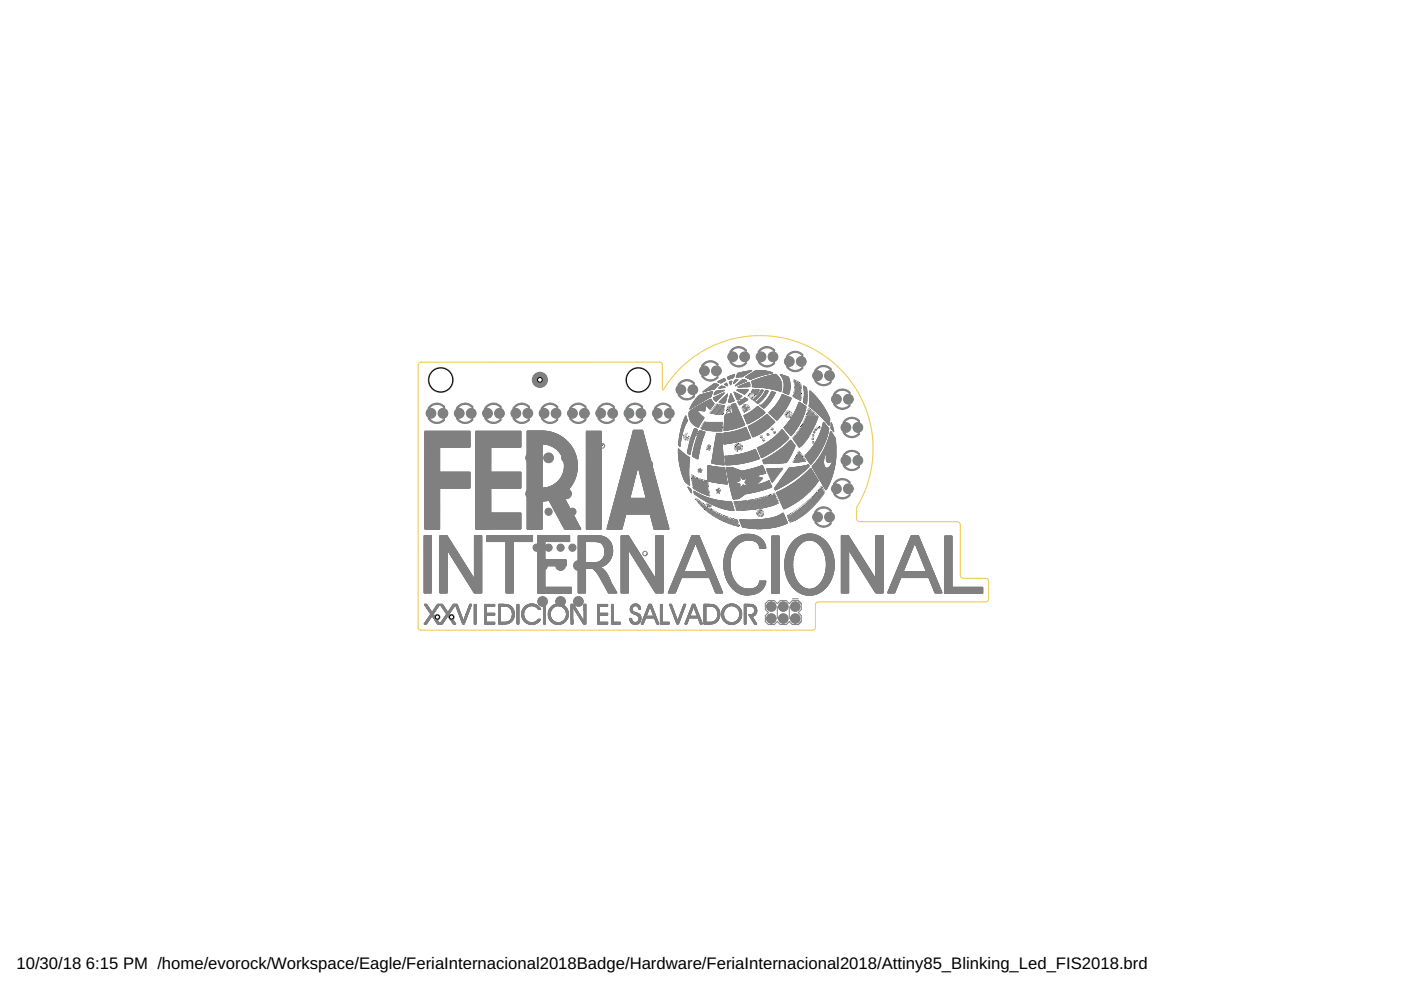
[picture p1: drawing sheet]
<svg xmlns="http://www.w3.org/2000/svg" width="297mm" height="210mm" viewBox="0 0 297 210" stroke-linecap="round" stroke-linejoin="round" font-family="sans-serif">
<defs><g id="words">
<g font-size="3.5">
<text x="3.5" y="205.4">10/30/18</text>
<text x="18.2" y="205.4">6:15 PM /home/evorock/Workspace/Eagle/FeriaInternacional2018Badge/Hardware/FeriaInternacional2018/Attiny85_Blinking_Led_FIS2018.brd</text>
</g>
</g></defs>
<circle cx="112.5" cy="104.7" r=".93" fill="#0dab76" stroke="#0dab76" stroke-width=".21"/>
<circle cx="112.5" cy="104.7" r=".44" fill="#fff" stroke="#000" stroke-width=".21"/>
<circle cx="112.5" cy="97.1" r=".93" fill="#0dab76" stroke="#0dab76" stroke-width=".21"/>
<circle cx="112.5" cy="97.1" r=".44" fill="#fff" stroke="#000" stroke-width=".21"/>
<circle cx="113.8" cy="108.5" r=".66" fill="#0dab76" stroke="#0dab76" stroke-width=".21"/>
<circle cx="113.8" cy="108.5" r=".4" fill="#fff" stroke="#000" stroke-width=".21"/>
<circle cx="116.3" cy="108.5" r=".66" fill="#0dab76" stroke="#0dab76" stroke-width=".21"/>
<circle cx="116.3" cy="108.5" r=".4" fill="#fff" stroke="#000" stroke-width=".21"/>
<circle cx="116.3" cy="116.1" r=".66" fill="#0dab76" stroke="#0dab76" stroke-width=".21"/>
<circle cx="116.3" cy="116.1" r=".4" fill="#fff" stroke="#000" stroke-width=".21"/>
<circle cx="113.8" cy="116.1" r=".66" fill="#0dab76" stroke="#0dab76" stroke-width=".21"/>
<circle cx="113.8" cy="116.1" r=".4" fill="#fff" stroke="#000" stroke-width=".21"/>
<circle cx="118.9" cy="108.5" r=".66" fill="#0dab76" stroke="#0dab76" stroke-width=".21"/>
<circle cx="118.9" cy="108.5" r=".4" fill="#fff" stroke="#000" stroke-width=".21"/>
<circle cx="121.4" cy="108.5" r=".66" fill="#0dab76" stroke="#0dab76" stroke-width=".21"/>
<circle cx="121.4" cy="108.5" r=".4" fill="#fff" stroke="#000" stroke-width=".21"/>
<circle cx="118.9" cy="116.1" r=".66" fill="#0dab76" stroke="#0dab76" stroke-width=".21"/>
<circle cx="118.9" cy="116.1" r=".4" fill="#fff" stroke="#000" stroke-width=".21"/>
<circle cx="121.4" cy="116.1" r=".66" fill="#0dab76" stroke="#0dab76" stroke-width=".21"/>
<circle cx="121.4" cy="116.1" r=".4" fill="#fff" stroke="#000" stroke-width=".21"/>
<circle cx="91.4" cy="87.6" r=".93" fill="#0dab76" stroke="#0dab76" stroke-width=".21"/>
<circle cx="91.4" cy="87.6" r=".4" fill="#fff" stroke="#000" stroke-width=".21"/>
<circle cx="93.9" cy="87.6" r=".93" fill="#0dab76" stroke="#0dab76" stroke-width=".21"/>
<circle cx="93.9" cy="87.6" r=".4" fill="#fff" stroke="#000" stroke-width=".21"/>
<circle cx="97.4" cy="87.6" r=".93" fill="#0dab76" stroke="#0dab76" stroke-width=".21"/>
<circle cx="97.4" cy="87.6" r=".4" fill="#fff" stroke="#000" stroke-width=".21"/>
<circle cx="99.9" cy="87.6" r=".93" fill="#0dab76" stroke="#0dab76" stroke-width=".21"/>
<circle cx="99.9" cy="87.6" r=".4" fill="#fff" stroke="#000" stroke-width=".21"/>
<circle cx="103.4" cy="87.6" r=".93" fill="#0dab76" stroke="#0dab76" stroke-width=".21"/>
<circle cx="103.4" cy="87.6" r=".4" fill="#fff" stroke="#000" stroke-width=".21"/>
<circle cx="105.9" cy="87.6" r=".93" fill="#0dab76" stroke="#0dab76" stroke-width=".21"/>
<circle cx="105.9" cy="87.6" r=".4" fill="#fff" stroke="#000" stroke-width=".21"/>
<circle cx="109.4" cy="87.6" r=".93" fill="#0dab76" stroke="#0dab76" stroke-width=".21"/>
<circle cx="109.4" cy="87.6" r=".4" fill="#fff" stroke="#000" stroke-width=".21"/>
<circle cx="111.9" cy="87.6" r=".93" fill="#0dab76" stroke="#0dab76" stroke-width=".21"/>
<circle cx="111.9" cy="87.6" r=".4" fill="#fff" stroke="#000" stroke-width=".21"/>
<circle cx="115.4" cy="87.6" r=".93" fill="#0dab76" stroke="#0dab76" stroke-width=".21"/>
<circle cx="115.4" cy="87.6" r=".4" fill="#fff" stroke="#000" stroke-width=".21"/>
<circle cx="117.9" cy="87.6" r=".93" fill="#0dab76" stroke="#0dab76" stroke-width=".21"/>
<circle cx="117.9" cy="87.6" r=".4" fill="#fff" stroke="#000" stroke-width=".21"/>
<circle cx="121.4" cy="87.6" r=".93" fill="#0dab76" stroke="#0dab76" stroke-width=".21"/>
<circle cx="121.4" cy="87.6" r=".4" fill="#fff" stroke="#000" stroke-width=".21"/>
<circle cx="123.9" cy="87.6" r=".93" fill="#0dab76" stroke="#0dab76" stroke-width=".21"/>
<circle cx="123.9" cy="87.6" r=".4" fill="#fff" stroke="#000" stroke-width=".21"/>
<circle cx="127.4" cy="87.6" r=".93" fill="#0dab76" stroke="#0dab76" stroke-width=".21"/>
<circle cx="127.4" cy="87.6" r=".4" fill="#fff" stroke="#000" stroke-width=".21"/>
<circle cx="129.9" cy="87.6" r=".93" fill="#0dab76" stroke="#0dab76" stroke-width=".21"/>
<circle cx="129.9" cy="87.6" r=".4" fill="#fff" stroke="#000" stroke-width=".21"/>
<circle cx="133.3" cy="87.6" r=".93" fill="#0dab76" stroke="#0dab76" stroke-width=".21"/>
<circle cx="133.3" cy="87.6" r=".4" fill="#fff" stroke="#000" stroke-width=".21"/>
<circle cx="135.9" cy="87.6" r=".93" fill="#0dab76" stroke="#0dab76" stroke-width=".21"/>
<circle cx="135.9" cy="87.6" r=".4" fill="#fff" stroke="#000" stroke-width=".21"/>
<circle cx="139.4" cy="87.6" r=".93" fill="#0dab76" stroke="#0dab76" stroke-width=".21"/>
<circle cx="139.4" cy="87.6" r=".4" fill="#fff" stroke="#000" stroke-width=".21"/>
<circle cx="141.9" cy="87.6" r=".93" fill="#0dab76" stroke="#0dab76" stroke-width=".21"/>
<circle cx="141.9" cy="87.6" r=".4" fill="#fff" stroke="#000" stroke-width=".21"/>
<circle cx="144.4" cy="82.6" r=".93" fill="#0dab76" stroke="#0dab76" stroke-width=".21"/>
<circle cx="144.4" cy="82.6" r=".4" fill="#fff" stroke="#000" stroke-width=".21"/>
<circle cx="146.9" cy="82.6" r=".93" fill="#0dab76" stroke="#0dab76" stroke-width=".21"/>
<circle cx="146.9" cy="82.6" r=".4" fill="#fff" stroke="#000" stroke-width=".21"/>
<circle cx="149.4" cy="78.6" r=".93" fill="#0dab76" stroke="#0dab76" stroke-width=".21"/>
<circle cx="149.4" cy="78.6" r=".4" fill="#fff" stroke="#000" stroke-width=".21"/>
<circle cx="151.9" cy="78.6" r=".93" fill="#0dab76" stroke="#0dab76" stroke-width=".21"/>
<circle cx="151.9" cy="78.6" r=".4" fill="#fff" stroke="#000" stroke-width=".21"/>
<circle cx="155.3" cy="75.6" r=".93" fill="#0dab76" stroke="#0dab76" stroke-width=".21"/>
<circle cx="155.3" cy="75.6" r=".4" fill="#fff" stroke="#000" stroke-width=".21"/>
<circle cx="157.9" cy="75.6" r=".93" fill="#0dab76" stroke="#0dab76" stroke-width=".21"/>
<circle cx="157.9" cy="75.6" r=".4" fill="#fff" stroke="#000" stroke-width=".21"/>
<circle cx="161.4" cy="75.6" r=".93" fill="#0dab76" stroke="#0dab76" stroke-width=".21"/>
<circle cx="161.4" cy="75.6" r=".4" fill="#fff" stroke="#000" stroke-width=".21"/>
<circle cx="163.9" cy="75.6" r=".93" fill="#0dab76" stroke="#0dab76" stroke-width=".21"/>
<circle cx="163.9" cy="75.6" r=".4" fill="#fff" stroke="#000" stroke-width=".21"/>
<circle cx="167.3" cy="76.6" r=".93" fill="#0dab76" stroke="#0dab76" stroke-width=".21"/>
<circle cx="167.3" cy="76.6" r=".4" fill="#fff" stroke="#000" stroke-width=".21"/>
<circle cx="169.9" cy="76.6" r=".93" fill="#0dab76" stroke="#0dab76" stroke-width=".21"/>
<circle cx="169.9" cy="76.6" r=".4" fill="#fff" stroke="#000" stroke-width=".21"/>
<circle cx="173.3" cy="79.7" r=".93" fill="#0dab76" stroke="#0dab76" stroke-width=".21"/>
<circle cx="173.3" cy="79.7" r=".4" fill="#fff" stroke="#000" stroke-width=".21"/>
<circle cx="175.9" cy="79.7" r=".93" fill="#0dab76" stroke="#0dab76" stroke-width=".21"/>
<circle cx="175.9" cy="79.7" r=".4" fill="#fff" stroke="#000" stroke-width=".21"/>
<circle cx="177.3" cy="84.6" r=".93" fill="#0dab76" stroke="#0dab76" stroke-width=".21"/>
<circle cx="177.3" cy="84.6" r=".4" fill="#fff" stroke="#000" stroke-width=".21"/>
<circle cx="179.9" cy="84.6" r=".93" fill="#0dab76" stroke="#0dab76" stroke-width=".21"/>
<circle cx="179.9" cy="84.6" r=".4" fill="#fff" stroke="#000" stroke-width=".21"/>
<circle cx="179.3" cy="90.6" r=".93" fill="#0dab76" stroke="#0dab76" stroke-width=".21"/>
<circle cx="179.3" cy="90.6" r=".4" fill="#fff" stroke="#000" stroke-width=".21"/>
<circle cx="181.9" cy="90.6" r=".93" fill="#0dab76" stroke="#0dab76" stroke-width=".21"/>
<circle cx="181.9" cy="90.6" r=".4" fill="#fff" stroke="#000" stroke-width=".21"/>
<circle cx="179.3" cy="97.6" r=".93" fill="#0dab76" stroke="#0dab76" stroke-width=".21"/>
<circle cx="179.3" cy="97.6" r=".4" fill="#fff" stroke="#000" stroke-width=".21"/>
<circle cx="181.9" cy="97.6" r=".93" fill="#0dab76" stroke="#0dab76" stroke-width=".21"/>
<circle cx="181.9" cy="97.6" r=".4" fill="#fff" stroke="#000" stroke-width=".21"/>
<circle cx="177.3" cy="103.6" r=".93" fill="#0dab76" stroke="#0dab76" stroke-width=".21"/>
<circle cx="177.3" cy="103.6" r=".4" fill="#fff" stroke="#000" stroke-width=".21"/>
<circle cx="179.9" cy="103.6" r=".93" fill="#0dab76" stroke="#0dab76" stroke-width=".21"/>
<circle cx="179.9" cy="103.6" r=".4" fill="#fff" stroke="#000" stroke-width=".21"/>
<circle cx="173.3" cy="109.6" r=".93" fill="#0dab76" stroke="#0dab76" stroke-width=".21"/>
<circle cx="173.3" cy="109.6" r=".4" fill="#fff" stroke="#000" stroke-width=".21"/>
<circle cx="175.9" cy="109.6" r=".93" fill="#0dab76" stroke="#0dab76" stroke-width=".21"/>
<circle cx="175.9" cy="109.6" r=".4" fill="#fff" stroke="#000" stroke-width=".21"/>
<circle cx="120.1" cy="97.1" r=".93" fill="#0dab76" stroke="#0dab76" stroke-width=".21"/>
<circle cx="120.1" cy="97.1" r=".44" fill="#fff" stroke="#000" stroke-width=".21"/>
<circle cx="120.1" cy="104.7" r=".93" fill="#0dab76" stroke="#0dab76" stroke-width=".21"/>
<circle cx="120.1" cy="104.7" r=".44" fill="#fff" stroke="#000" stroke-width=".21"/>
<circle cx="116.3" cy="97.1" r=".93" fill="#0dab76" stroke="#0dab76" stroke-width=".21"/>
<circle cx="116.3" cy="97.1" r=".44" fill="#fff" stroke="#000" stroke-width=".21"/>
<circle cx="116.3" cy="104.7" r=".93" fill="#0dab76" stroke="#0dab76" stroke-width=".21"/>
<circle cx="116.3" cy="104.7" r=".44" fill="#fff" stroke="#000" stroke-width=".21"/>
<circle cx="115" cy="127.5" r=".93" fill="#0dab76" stroke="#0dab76" stroke-width=".21"/>
<circle cx="115" cy="127.5" r=".44" fill="#fff" stroke="#000" stroke-width=".21"/>
<circle cx="115" cy="119.9" r=".93" fill="#0dab76" stroke="#0dab76" stroke-width=".21"/>
<circle cx="115" cy="119.9" r=".44" fill="#fff" stroke="#000" stroke-width=".21"/>
<circle cx="118.9" cy="127.5" r=".93" fill="#0dab76" stroke="#0dab76" stroke-width=".21"/>
<circle cx="118.9" cy="127.5" r=".44" fill="#fff" stroke="#000" stroke-width=".21"/>
<circle cx="118.9" cy="119.9" r=".93" fill="#0dab76" stroke="#0dab76" stroke-width=".21"/>
<circle cx="118.9" cy="119.9" r=".44" fill="#fff" stroke="#000" stroke-width=".21"/>
<circle cx="122.6" cy="127.5" r=".93" fill="#0dab76" stroke="#0dab76" stroke-width=".21"/>
<circle cx="122.6" cy="127.5" r=".44" fill="#fff" stroke="#000" stroke-width=".21"/>
<circle cx="122.6" cy="119.9" r=".93" fill="#0dab76" stroke="#0dab76" stroke-width=".21"/>
<circle cx="122.6" cy="119.9" r=".44" fill="#fff" stroke="#000" stroke-width=".21"/>
<circle cx="168.6" cy="128.6" r=".91" fill="#0dab76" stroke="#0dab76" stroke-width=".21"/>
<circle cx="168.6" cy="128.6" r=".59" fill="#fff" stroke="#000" stroke-width=".21"/>
<circle cx="166.1" cy="128.6" r=".91" fill="#0dab76" stroke="#0dab76" stroke-width=".21"/>
<circle cx="166.1" cy="128.6" r=".59" fill="#fff" stroke="#000" stroke-width=".21"/>
<circle cx="163.5" cy="128.6" r=".91" fill="#0dab76" stroke="#0dab76" stroke-width=".21"/>
<circle cx="163.5" cy="128.6" r=".59" fill="#fff" stroke="#000" stroke-width=".21"/>
<circle cx="163.5" cy="131.1" r=".91" fill="#0dab76" stroke="#0dab76" stroke-width=".21"/>
<circle cx="163.5" cy="131.1" r=".59" fill="#fff" stroke="#000" stroke-width=".21"/>
<circle cx="166.1" cy="131.1" r=".91" fill="#0dab76" stroke="#0dab76" stroke-width=".21"/>
<circle cx="166.1" cy="131.1" r=".59" fill="#fff" stroke="#000" stroke-width=".21"/>
<circle cx="168.6" cy="131.1" r=".91" fill="#0dab76" stroke="#0dab76" stroke-width=".21"/>
<circle cx="168.6" cy="131.1" r=".59" fill="#fff" stroke="#000" stroke-width=".21"/>
<circle cx="104.9" cy="111" r=".38" fill="#0dab76" stroke="#0dab76" stroke-width=".21"/>
<circle cx="104.9" cy="111" r=".17" fill="#fff" stroke="#000" stroke-width=".21"/>
<circle cx="136.8" cy="117.4" r=".38" fill="#0dab76" stroke="#0dab76" stroke-width=".21"/>
<circle cx="136.8" cy="117.4" r=".17" fill="#fff" stroke="#000" stroke-width=".21"/>
<circle cx="172.2" cy="97.1" r=".38" fill="#0dab76" stroke="#0dab76" stroke-width=".21"/>
<circle cx="172.2" cy="97.1" r=".17" fill="#fff" stroke="#000" stroke-width=".21"/>
<circle cx="148" cy="92" r=".38" fill="#0dab76" stroke="#0dab76" stroke-width=".21"/>
<circle cx="148" cy="92" r=".17" fill="#fff" stroke="#000" stroke-width=".21"/>
<circle cx="156.9" cy="85.1" r=".38" fill="#0dab76" stroke="#0dab76" stroke-width=".21"/>
<circle cx="156.9" cy="85.1" r=".17" fill="#fff" stroke="#000" stroke-width=".21"/>
<circle cx="154.5" cy="87.7" r=".38" fill="#0dab76" stroke="#0dab76" stroke-width=".21"/>
<circle cx="154.5" cy="87.7" r=".17" fill="#fff" stroke="#000" stroke-width=".21"/>
<circle cx="137.9" cy="98.3" r=".38" fill="#0dab76" stroke="#0dab76" stroke-width=".21"/>
<circle cx="137.9" cy="98.3" r=".17" fill="#fff" stroke="#000" stroke-width=".21"/>
<circle cx="125.2" cy="98.3" r=".38" fill="#0dab76" stroke="#0dab76" stroke-width=".21"/>
<circle cx="125.2" cy="98.3" r=".17" fill="#fff" stroke="#000" stroke-width=".21"/>
<circle cx="127.7" cy="94.5" r=".38" fill="#0dab76" stroke="#0dab76" stroke-width=".21"/>
<circle cx="127.7" cy="94.5" r=".17" fill="#fff" stroke="#000" stroke-width=".21"/>
<circle cx="136.6" cy="94.9" r=".38" fill="#0dab76" stroke="#0dab76" stroke-width=".21"/>
<circle cx="136.6" cy="94.9" r=".17" fill="#fff" stroke="#000" stroke-width=".21"/>
<circle cx="114.5" cy="80.5" r="1.5" fill="#0dab76" stroke="#0dab76" stroke-width=".21"/>
<circle cx="114.5" cy="80.5" r=".51" fill="#fff" stroke="#000" stroke-width=".21"/>
<g fill="#808080" stroke="#808080" stroke-width=".21">
<path d="M156.5 111.5l.2 .1z"/>
<path d="M156.3 111.5h.4z"/>
<path d="M156.1 111.4l.6 .1z"/>
<path d="M156 111.4h.7z"/>
<path d="M155.9 111.4h.8z"/>
<path d="M155.7 111.3l1 .1z"/>
<path d="M155.6 111.3h1.1z"/>
<path d="M155.4 111.2l1.2 .1z"/>
<path d="M155.3 111.2h1.3z"/>
<path d="M155.2 111.1l1.4 .1z"/>
<path d="M155 111.1h1.6z"/>
<path d="M154.9 111.1h1.7z"/>
<path d="M154.8 111l1.8 .1z"/>
<path d="M154.7 111h1.8z"/>
<path d="M154.5 110.9l2 .1z"/>
<path d="M154.5 110.9h2z"/>
<path d="M154.3 110.8l2.2 .1z"/>
<path d="M154.2 110.8h2.3z"/>
<path d="M154.1 110.8h2.4z"/>
<path d="M154 110.7l2.4 .1z"/>
<path d="M153.9 110.7h2.5z"/>
<path d="M153.8 110.6l2.6 .1z"/>
<path d="M153.7 110.6h2.7z"/>
<path d="M167.5 110.6h.2z"/>
<path d="M153.6 110.6h2.8z"/>
<path d="M167.4 110.6h.4z"/>
<path d="M153.5 110.5l2.9 .1z"/>
<path d="M167.4 110.5l.6 .1z"/>
<path d="M153.4 110.5h3z"/>
<path d="M167.4 110.5h.6z"/>
<path d="M153.3 110.4l3.1 .1z"/>
<path d="M167.4 110.4l.8 .1z"/>
<path d="M153.2 110.4h3.2z"/>
<path d="M167.4 110.4h.9z"/>
<path d="M153.1 110.3l3.2 .1z"/>
<path d="M167.4 110.3l.9 .1z"/>
<path d="M153.1 110.3h3.2z"/>
<path d="M167.3 110.3h1.1z"/>
<path d="M153 110.3h3.3z"/>
<path d="M167.3 110.3h1.3z"/>
<path d="M152.9 110.2l3.4 .1z"/>
<path d="M167.3 110.2l1.3 .1z"/>
<path d="M152.8 110.2h3.5z"/>
<path d="M167.3 110.2h1.4z"/>
<path d="M152.7 110.1l3.3 .1z"/>
<path d="M167.2 110.1l1.6 .1z"/>
<path d="M152.6 110.1h3.2z"/>
<path d="M167.2 110.1h1.7z"/>
<path d="M152.5 110l3.1 .1z"/>
<path d="M167.2 110l1.8 .1z"/>
<path d="M152.5 110h2.9z"/>
<path d="M167.2 110h1.8z"/>
<path d="M152.4 110h2.9z"/>
<path d="M167.2 110h1.9z"/>
<path d="M152.3 109.9l2.8 .1z"/>
<path d="M167.2 109.9l2 .1z"/>
<path d="M152.2 109.9h2.8z"/>
<path d="M167.2 109.9h2.1z"/>
<path d="M152.2 109.8l2.6 .1z"/>
<path d="M167.1 109.8l2.2 .1z"/>
<path d="M152.1 109.8h2.6z"/>
<path d="M167.1 109.8h2.3z"/>
<path d="M152 109.7l2.6 .1z"/>
<path d="M167.1 109.7l2.4 .1z"/>
<path d="M151.9 109.7h2.6z"/>
<path d="M167.1 109.7h2.4z"/>
<path d="M151.9 109.7h2.5z"/>
<path d="M167 109.7h2.6z"/>
<path d="M151.8 109.6l2.4 .1z"/>
<path d="M167 109.6l2.7 .1z"/>
<path d="M151.7 109.6h2.4z"/>
<path d="M167 109.6h2.7z"/>
<path d="M151.6 109.5l2.4 .1z"/>
<path d="M167 109.5l2.8 .1z"/>
<path d="M151.6 109.5h2.3z"/>
<path d="M166.9 109.5h3z"/>
<path d="M151.5 109.5h2.3z"/>
<path d="M161.1 109.5h.3z"/>
<path d="M151.4 109.4l2.3 .1z"/>
<path d="M160.9 109.4l.6 .1z"/>
<path d="M166.9 109.4l3.1 .1z"/>
<path d="M151.4 109.4h2.2z"/>
<path d="M160.8 109.4h.3z"/>
<path d="M161.3 109.4h.3z"/>
<path d="M167 109.4h3.1z"/>
<path d="M151.3 109.3l2.2 .1z"/>
<path d="M160.8 109.3l.2 .1z"/>
<path d="M161.4 109.3l.2 .1z"/>
<path d="M167.1 109.3l3 .1z"/>
<path d="M151.2 109.3h2.2z"/>
<path d="M160.7 109.3h.2z"/>
<path d="M161.5 109.3h.1z"/>
<path d="M167.1 109.3h3.1z"/>
<path d="M151.2 109.2l2.1 .1z"/>
<path d="M160.7 109.2l.1 .1z"/>
<path d="M161.6 109.2l.1 .1z"/>
<path d="M167.2 109.2l3 .1z"/>
<path d="M151.1 109.2h2.1z"/>
<path d="M160.7 109.2h.1z"/>
<path d="M161.1 109.2h.3z"/>
<path d="M161.6 109.2h.1z"/>
<path d="M167.2 109.2h3.1z"/>
<path d="M151 109.2h2.1z"/>
<path d="M160.6 109.2h.2z"/>
<path d="M161 109.2h.2z"/>
<path d="M161.2 109.2h.2z"/>
<path d="M161.6 109.2h.2z"/>
<path d="M167.3 109.2h3.1z"/>
<path d="M151 109.1l2 .1z"/>
<path d="M160.6 109.1l.1 .1z"/>
<path d="M160.9 109.1l.2 .1z"/>
<path d="M167.4 109.1l3 .1z"/>
<path d="M150.9 109.1h2z"/>
<path d="M160.8 109.1h.2z"/>
<path d="M161.4 109.1h.1z"/>
<path d="M167.4 109.1h3.1z"/>
<path d="M150.9 109l1.9 .1z"/>
<path d="M160.5 109l.2 .1z"/>
<path d="M161.2 109l.1 .1z"/>
<path d="M167.5 109l3 .1z"/>
<path d="M150.8 109h2z"/>
<path d="M161.1 109h.1z"/>
<path d="M161.5 109h.1z"/>
<path d="M161.7 109h.2z"/>
<path d="M167.6 109h3z"/>
<path d="M150.7 108.9l2 .1z"/>
<path d="M167.7 108.9l2.9 .1z"/>
<path d="M150.7 108.9h1.9z"/>
<path d="M167.7 108.9h3z"/>
<path d="M150.6 108.9h1.9z"/>
<path d="M160.5 108.9h.1z"/>
<path d="M167.8 108.9h3z"/>
<path d="M150.6 108.8l1.8 .1z"/>
<path d="M160.5 108.8l.1 .1z"/>
<path d="M161.1 108.8l.2 .1z"/>
<path d="M167.8 108.8l3 .1z"/>
<path d="M150.5 108.8h1.8z"/>
<path d="M160.5 108.8h.1z"/>
<path d="M161.1 108.8h.2z"/>
<path d="M167.9 108.8h2.9z"/>
<path d="M150.4 108.7l1.9 .1z"/>
<path d="M160.5 108.7l.1 .1z"/>
<path d="M161.1 108.7l.2 .1z"/>
<path d="M168 108.7l2.9 .1z"/>
<path d="M150.4 108.7h1.8z"/>
<path d="M160.5 108.7h.1z"/>
<path d="M161.1 108.7h.2z"/>
<path d="M168 108.7h3z"/>
<path d="M150.3 108.6l1.8 .1z"/>
<path d="M168.1 108.6l2.9 .1z"/>
<path d="M150.3 108.6h1.7z"/>
<path d="M168.2 108.6h2.8z"/>
<path d="M150.2 108.6h1.7z"/>
<path d="M160.5 108.6h.2z"/>
<path d="M160.8 108.6h.1z"/>
<path d="M161.7 108.6h.2z"/>
<path d="M168.2 108.6h2.9z"/>
<path d="M150.1 108.5l1.8 .1z"/>
<path d="M160.8 108.5l.2 .1z"/>
<path d="M161.1 108.5l.2 .1z"/>
<path d="M168.3 108.5l2.9 .1z"/>
<path d="M150.1 108.5h1.7z"/>
<path d="M160.6 108.5h.1z"/>
<path d="M160.9 108.5h.3z"/>
<path d="M161.7 108.5h.1z"/>
<path d="M168.3 108.5h2.9z"/>
<path d="M150.1 108.4l1.6 .1z"/>
<path d="M160.9 108.4l.6 .1z"/>
<path d="M168.4 108.4l2.9 .1z"/>
<path d="M150 108.4h1.6z"/>
<path d="M160.6 108.4h.2z"/>
<path d="M161 108.4h.4z"/>
<path d="M168.5 108.4h2.8z"/>
<path d="M149.9 108.4h1.6z"/>
<path d="M160.7 108.4h.1z"/>
<path d="M161.1 108.4h.2z"/>
<path d="M161.6 108.4h.1z"/>
<path d="M168.6 108.4h2.7z"/>
<path d="M149.9 108.3l1.6 .1z"/>
<path d="M160.7 108.3l.1 .1z"/>
<path d="M161.5 108.3l.2 .1z"/>
<path d="M168.6 108.3l2.8 .1z"/>
<path d="M149.8 108.3h1.6z"/>
<path d="M160.8 108.3h.1z"/>
<path d="M161.5 108.3h.1z"/>
<path d="M168.6 108.3h2.9z"/>
<path d="M149.8 108.2l1.5 .1z"/>
<path d="M160.8 108.2l.2 .1z"/>
<path d="M161.4 108.2l.2 .1z"/>
<path d="M168.7 108.2l2.8 .1z"/>
<path d="M149.8 108.2h1.4z"/>
<path d="M156.2 108.2h.7z"/>
<path d="M160.9 108.2h.6z"/>
<path d="M168.8 108.2h2.8z"/>
<path d="M149.7 108.1l1.5 .1z"/>
<path d="M156.2 108.1l1.4 .1z"/>
<path d="M161 108.1l.4 .1z"/>
<path d="M168.8 108.1l2.8 .1z"/>
<path d="M149.6 108.1h1.5z"/>
<path d="M156.1 108.1h2z"/>
<path d="M168.9 108.1h2.7z"/>
<path d="M149.6 108.1h1.4z"/>
<path d="M156.1 108.1h2.6z"/>
<path d="M168.9 108.1h2.8z"/>
<path d="M149.5 108l1.4 .1z"/>
<path d="M156.1 108l3 .1z"/>
<path d="M169 108l2.7 .1z"/>
<path d="M149.5 108h1.4z"/>
<path d="M156.1 108h3.4z"/>
<path d="M169.1 108h2.7z"/>
<path d="M149.5 107.9l1.3 .1z"/>
<path d="M156.1 107.9l3.8 .1z"/>
<path d="M169.1 107.9l2.7 .1z"/>
<path d="M149.4 107.9h1.4z"/>
<path d="M156.1 107.9h4.1z"/>
<path d="M169.2 107.9h2.7z"/>
<path d="M149.4 107.8l1.3 .1z"/>
<path d="M156.1 107.8l4.4 .1z"/>
<path d="M169.2 107.8l2.7 .1z"/>
<path d="M149.3 107.8h1.3z"/>
<path d="M156.1 107.8h4.7z"/>
<path d="M169.3 107.8h2.7z"/>
<path d="M149.2 107.8h1.4z"/>
<path d="M156.1 107.8h5z"/>
<path d="M169.4 107.8h2.6z"/>
<path d="M149.2 107.7l1.3 .1z"/>
<path d="M156 107.7l5.4 .1z"/>
<path d="M169.4 107.7l2.7 .1z"/>
<path d="M149.2 107.7h1.2z"/>
<path d="M156 107.7h5.6z"/>
<path d="M169.5 107.7h2.6z"/>
<path d="M149.1 107.6l1.2 .1z"/>
<path d="M156 107.6l5.8 .1z"/>
<path d="M169.5 107.6l2.6 .1z"/>
<path d="M149.1 107.6h1.2z"/>
<path d="M156 107.6h6z"/>
<path d="M169.6 107.6h2.6z"/>
<path d="M149 107.5l1.2 .1z"/>
<path d="M156 107.5l6.2 .1z"/>
<path d="M169.7 107.5l2.5 .1z"/>
<path d="M149 107.5h1.1z"/>
<path d="M156 107.5h6.5z"/>
<path d="M169.7 107.5h2.6z"/>
<path d="M148.9 107.5h1.2z"/>
<path d="M155.9 107.5h6.7z"/>
<path d="M169.8 107.5h2.5z"/>
<path d="M148.9 107.4l1.1 .1z"/>
<path d="M155.9 107.4l6.9 .1z"/>
<path d="M169.8 107.4l2.6 .1z"/>
<path d="M148.9 107.4h1z"/>
<path d="M150.5 107.4h.1z"/>
<path d="M155.9 107.4h7.1z"/>
<path d="M169.9 107.4h2.5z"/>
<path d="M148.8 107.3l1.1 .1z"/>
<path d="M150.4 107.3l.3 .1z"/>
<path d="M155.9 107.3l7.2 .1z"/>
<path d="M169.9 107.3l2.5 .1z"/>
<path d="M148.8 107.3h1z"/>
<path d="M150.2 107.3h.1z"/>
<path d="M150.4 107.3h.3z"/>
<path d="M155.9 107.3h7.4z"/>
<path d="M170 107.3h2.5z"/>
<path d="M148.7 107.3h1.1z"/>
<path d="M150.2 107.3h.5z"/>
<path d="M155.9 107.3h7.5z"/>
<path d="M148.7 107.2l1 .1z"/>
<path d="M150.2 107.2l.6 .1z"/>
<path d="M155.9 107.2l7.7 .1z"/>
<path d="M170.1 107.2l2.4 .1z"/>
<path d="M148.7 107.2h.9z"/>
<path d="M150 107.2h.8z"/>
<path d="M155.9 107.2h7.8z"/>
<path d="M170.2 107.2h2.4z"/>
<path d="M148.6 107.1l1 .1z"/>
<path d="M150 107.1l.8 .1z"/>
<path d="M155.9 107.1l8 .1z"/>
<path d="M170.2 107.1l2.4 .1z"/>
<path d="M148.6 107.1h.9z"/>
<path d="M149.9 107.1h.9z"/>
<path d="M155.8 107.1h8.2z"/>
<path d="M170.2 107.1h2.5z"/>
<path d="M148.5 107l1 .1z"/>
<path d="M149.9 107l.8 .1z"/>
<path d="M155.8 107l8.3 .1z"/>
<path d="M170.3 107l2.4 .1z"/>
<path d="M148.5 107h.9z"/>
<path d="M149.9 107h.9z"/>
<path d="M155.8 107h8.4z"/>
<path d="M170.4 107h2.3z"/>
<path d="M148.5 107h.8z"/>
<path d="M149.9 107h.6z"/>
<path d="M150.5 107h.1z"/>
<path d="M155.8 107h8.5z"/>
<path d="M170.4 107h2.4z"/>
<path d="M148.4 106.9l.8 .1z"/>
<path d="M149.9 106.9l.6 .1z"/>
<path d="M155.8 106.9l8.6 .1z"/>
<path d="M170.5 106.9l2.3 .1z"/>
<path d="M148.4 106.9h.8z"/>
<path d="M149.9 106.9h.4z"/>
<path d="M150.3 106.9h.4z"/>
<path d="M155.8 106.9h8.7z"/>
<path d="M170.5 106.9h2.4z"/>
<path d="M148.4 106.8l.7 .1z"/>
<path d="M150 106.8l.4 .1z"/>
<path d="M150.5 106.8l.1 .1z"/>
<path d="M155.7 106.8l8.9 .1z"/>
<path d="M170.6 106.8l2.3 .1z"/>
<path d="M148.3 106.8h.8z"/>
<path d="M150.1 106.8h.2z"/>
<path d="M155.7 106.8h9z"/>
<path d="M170.6 106.8h2.4z"/>
<path d="M148.3 106.7l.7 .1z"/>
<path d="M150.1 106.7l.1 .1z"/>
<path d="M150.3 106.7l.1 .1z"/>
<path d="M155.7 106.7l9.1 .1z"/>
<path d="M170.7 106.7l2.3 .1z"/>
<path d="M148.2 106.7h.7z"/>
<path d="M155.7 106.7h9.2z"/>
<path d="M170.7 106.7h2.3z"/>
<path d="M155.7 106.7h9.3z"/>
<path d="M170.8 106.7h2.2z"/>
<path d="M148.2 106.6l.6 .1z"/>
<path d="M155.7 106.6l9.3 .1z"/>
<path d="M170.8 106.6l2.3 .1z"/>
<path d="M148.1 106.6h.7z"/>
<path d="M155.7 106.6h9.4z"/>
<path d="M170.9 106.6h2.2z"/>
<path d="M148.1 106.5l.6 .1z"/>
<path d="M155.6 106.5l9.5 .1z"/>
<path d="M170.9 106.5l2.3 .1z"/>
<path d="M148.1 106.5h.6z"/>
<path d="M155.6 106.5h9.4z"/>
<path d="M171 106.5h2.2z"/>
<path d="M148 106.4l.6 .1z"/>
<path d="M155.6 106.4l9.4 .1z"/>
<path d="M171 106.4l2.2 .1z"/>
<path d="M148 106.4h.5z"/>
<path d="M155.6 106.4h9.4z"/>
<path d="M171.1 106.4h2.2z"/>
<path d="M147.9 106.3l.5 .1z"/>
<path d="M156.5 106.3l8.5 .1z"/>
<path d="M171.2 106.3l2.1 .1z"/>
<path d="M147.9 106.3h.5z"/>
<path d="M157.1 106.3h7.9z"/>
<path d="M171.2 106.3h2.2z"/>
<path d="M147.9 106.2l.4 .1z"/>
<path d="M157.6 106.2l7.4 .1z"/>
<path d="M171.3 106.2l2.1 .1z"/>
<path d="M147.8 106.2h.5z"/>
<path d="M158 106.2h6.9z"/>
<path d="M171.3 106.2h2.2z"/>
<path d="M147.8 106.2h.4z"/>
<path d="M158.3 106.2h6.6z"/>
<path d="M171.4 106.2h2.1z"/>
<path d="M147.8 106.1l.3 .1z"/>
<path d="M158.6 106.1l6.3 .1z"/>
<path d="M171.4 106.1l2.1 .1z"/>
<path d="M147.7 106.1h.4z"/>
<path d="M158.9 106.1h6z"/>
<path d="M171.5 106.1h2z"/>
<path d="M147.7 106l.3 .1z"/>
<path d="M159.1 106l5.8 .1z"/>
<path d="M171.5 106l2.1 .1z"/>
<path d="M147.7 106h.3z"/>
<path d="M159.3 106h5.5z"/>
<path d="M171.6 106h2z"/>
<path d="M147.6 105.9l.3 .1z"/>
<path d="M159.6 105.9l5.2 .1z"/>
<path d="M171.6 105.9l2.1 .1z"/>
<path d="M147.6 105.9h.2z"/>
<path d="M159.8 105.9h5z"/>
<path d="M171.7 105.9h2z"/>
<path d="M160 105.9h4.8z"/>
<path d="M147.6 105.8l.2 .1z"/>
<path d="M160.2 105.8l4.5 .1z"/>
<path d="M171.8 105.8l2 .1z"/>
<path d="M147.6 105.8h.1z"/>
<path d="M160.4 105.8h4.3z"/>
<path d="M171.8 105.8h2z"/>
<path d="M160.5 105.7l4.2 .1z"/>
<path d="M171.9 105.7l1.9 .1z"/>
<path d="M160.7 105.7h4z"/>
<path d="M171.9 105.7h2z"/>
<path d="M160.9 105.6l3.8 .1z"/>
<path d="M171.9 105.6l2 .1z"/>
<path d="M161.1 105.6h3.6z"/>
<path d="M172 105.6h1.9z"/>
<path d="M161.2 105.6h3.5z"/>
<path d="M172 105.6h2z"/>
<path d="M161.4 105.5l3.2 .1z"/>
<path d="M172.1 105.5l1.9 .1z"/>
<path d="M161.6 105.5h3z"/>
<path d="M172.1 105.5h2z"/>
<path d="M161.7 105.4l2.9 .1z"/>
<path d="M172.1 105.4l2 .1z"/>
<path d="M161.9 105.4h2.7z"/>
<path d="M172.2 105.4h1.9z"/>
<path d="M162 105.3l2.6 .1z"/>
<path d="M172.2 105.3l1.9 .1z"/>
<path d="M162.2 105.3h2.3z"/>
<path d="M172.3 105.3h1.9z"/>
<path d="M162.3 105.3h2.2z"/>
<path d="M162.4 105.2l2.1 .1z"/>
<path d="M172.4 105.2l1.8 .1z"/>
<path d="M162.5 105.2h2z"/>
<path d="M172.4 105.2h1.9z"/>
<path d="M162.7 105.1l1.7 .1z"/>
<path d="M172.5 105.1l1.8 .1z"/>
<path d="M150.3 105.1h.2z"/>
<path d="M162.8 105.1h1.6z"/>
<path d="M172.5 105.1h1.8z"/>
<path d="M150.2 105.1h.3z"/>
<path d="M162.9 105.1h1.5z"/>
<path d="M150.1 105l.4 .1z"/>
<path d="M163 105l1.4 .1z"/>
<path d="M172.6 105l1.8 .1z"/>
<path d="M150 105h.4z"/>
<path d="M163.2 105h1.2z"/>
<path d="M172.6 105h1.8z"/>
<path d="M149.8 104.9l.6 .1z"/>
<path d="M163.3 104.9l1.1 .1z"/>
<path d="M172.7 104.9l1.7 .1z"/>
<path d="M149.8 104.9h.6z"/>
<path d="M163.4 104.9h1z"/>
<path d="M172.7 104.9h1.8z"/>
<path d="M149.6 104.8l.8 .1z"/>
<path d="M163.6 104.8l.7 .1z"/>
<path d="M172.7 104.8l1.8 .1z"/>
<path d="M149.5 104.8h.9z"/>
<path d="M163.6 104.8h.7z"/>
<path d="M172.8 104.8h1.7z"/>
<path d="M149.4 104.8h1z"/>
<path d="M163.8 104.8h.5z"/>
<path d="M172.8 104.8h1.8z"/>
<path d="M149.3 104.7l1.1 .1z"/>
<path d="M163.9 104.7l.4 .1z"/>
<path d="M172.9 104.7l1.7 .1z"/>
<path d="M149.2 104.7h1.2z"/>
<path d="M164 104.7h.3z"/>
<path d="M172.9 104.7h1.7z"/>
<path d="M149.1 104.6l1.3 .1z"/>
<path d="M164.1 104.6l.1 .1z"/>
<path d="M173 104.6l1.6 .1z"/>
<path d="M149 104.6h1.3z"/>
<path d="M173 104.6h1.7z"/>
<path d="M148.9 104.5l1.4 .1z"/>
<path d="M173 104.5l1.7 .1z"/>
<path d="M148.8 104.5h1.5z"/>
<path d="M152.4 104.5h.1z"/>
<path d="M173.1 104.5h1.6z"/>
<path d="M148.7 104.5h1.6z"/>
<path d="M152 104.5h.1z"/>
<path d="M173.1 104.5h1.7z"/>
<path d="M148.7 104.4l1.6 .1z"/>
<path d="M152 104.4l.2 .1z"/>
<path d="M152.3 104.4l.2 .1z"/>
<path d="M173.1 104.4l1.7 .1z"/>
<path d="M148.6 104.4h1.7z"/>
<path d="M152 104.4h.5z"/>
<path d="M173.2 104.4h1.6z"/>
<path d="M148.5 104.3l1.8 .1z"/>
<path d="M152 104.3l.5 .1z"/>
<path d="M173.2 104.3l1.6 .1z"/>
<path d="M148.4 104.3h1.9z"/>
<path d="M152 104.3h.5z"/>
<path d="M173.2 104.3h1.6z"/>
<path d="M148.3 104.2l2 .1z"/>
<path d="M152 104.2l.5 .1z"/>
<path d="M173.3 104.2l1.5 .1z"/>
<path d="M148.2 104.2h2.1z"/>
<path d="M152 104.2h.5z"/>
<path d="M173.3 104.2h1.4z"/>
<path d="M148.1 104.2h2.2z"/>
<path d="M152 104.2h.6z"/>
<path d="M173.4 104.2h1.3z"/>
<path d="M148.1 104.1l2.2 .1z"/>
<path d="M152 104.1l.6 .1z"/>
<path d="M173.4 104.1l1.3 .1z"/>
<path d="M148 104.1h2.3z"/>
<path d="M152 104.1h.7z"/>
<path d="M173.4 104.1h1.3z"/>
<path d="M147.9 104l2.4 .1z"/>
<path d="M152 104l.7 .1z"/>
<path d="M173.5 104l1.1 .1z"/>
<path d="M147.8 104h2.4z"/>
<path d="M152 104h.8z"/>
<path d="M173.5 104h1.1z"/>
<path d="M147.8 103.9l2.4 .1z"/>
<path d="M151.9 103.9l.9 .1z"/>
<path d="M173.5 103.9l1.1 .1z"/>
<path d="M147.7 103.9h2.5z"/>
<path d="M151.9 103.9h.9z"/>
<path d="M173.5 103.9h1.1z"/>
<path d="M147.6 103.9h2.6z"/>
<path d="M151.9 103.9h.7z"/>
<path d="M173.6 103.9h1z"/>
<path d="M147.6 103.8l2.6 .1z"/>
<path d="M151.8 103.8l.7 .1z"/>
<path d="M173.6 103.8l1 .1z"/>
<path d="M147.5 103.8h2.7z"/>
<path d="M152.2 103.8h.3z"/>
<path d="M173.7 103.8h.8z"/>
<path d="M147.4 103.7l2.8 .1z"/>
<path d="M152.2 103.7l.3 .1z"/>
<path d="M173.7 103.7l.8 .1z"/>
<path d="M147.3 103.7h2.9z"/>
<path d="M152.3 103.7h.2z"/>
<path d="M173.7 103.7h.8z"/>
<path d="M173.8 103.7h.7z"/>
<path d="M147.2 103.6l3 .1z"/>
<path d="M152.3 103.6l.1 .1z"/>
<path d="M173.8 103.6l.6 .1z"/>
<path d="M147.1 103.6h3.1z"/>
<path d="M173.8 103.6h.6z"/>
<path d="M147.1 103.5l3.1 .1z"/>
<path d="M173.8 103.5l.6 .1z"/>
<path d="M147 103.5h3.1z"/>
<path d="M173.9 103.5h.5z"/>
<path d="M147 103.4l3.1 .1z"/>
<path d="M173.9 103.4l.4 .1z"/>
<path d="M147 103.4h3.1z"/>
<path d="M173.9 103.4h.4z"/>
<path d="M174 103.4h.3z"/>
<path d="M147 103.3l3.1 .1z"/>
<path d="M174 103.3l.3 .1z"/>
<path d="M147 103.3h3.1z"/>
<path d="M174 103.3h.3z"/>
<path d="M147 103.2l3.1 .1z"/>
<path d="M174.1 103.2l.2 .1z"/>
<path d="M146.9 103.2h3.2z"/>
<path d="M174.1 103.2h.1z"/>
<path d="M146.9 103.1l3.2 .1z"/>
<path d="M174.1 103.1l.1 .1z"/>
<path d="M146.9 103.1h3.2z"/>
<path d="M146.9 103l3.2 .1z"/>
<path d="M146.9 103h3.2z"/>
<path d="M146.9 102.9l3.2 .1z"/>
<path d="M146.9 102.9h3.2z"/>
<path d="M146.9 102.8l3.2 .1z"/>
<path d="M146.9 102.8h3.2z"/>
<path d="M146.9 102.7l3.2 .1z"/>
<path d="M146.9 102.7h3.2z"/>
<path d="M146.9 102.6l3.2 .1z"/>
<path d="M146.8 102.6h3.3z"/>
<path d="M146.8 102.5l3.3 .1z"/>
<path d="M146.8 102.5h3.3z"/>
<path d="M146.8 102.4l3.3 .1z"/>
<path d="M146.8 102.4h3.3z"/>
<path d="M146.8 102.3l3.3 .1z"/>
<path d="M146.8 102.3h3.3z"/>
<path d="M146.8 102.2l3.2 .1z"/>
<path d="M146.8 102.2h3.2z"/>
<path d="M163.6 102.2h.2z"/>
<path d="M146.8 102.1l3.2 .1z"/>
<path d="M163.6 102.1l.3 .1z"/>
<path d="M146.8 102.1h3.2z"/>
<path d="M163.6 102.1h.3z"/>
<path d="M146.8 102l3.2 .1z"/>
<path d="M163.6 102l.3 .1z"/>
<path d="M146.8 102h3.2z"/>
<path d="M163.6 102h.3z"/>
<path d="M163.6 102h.4z"/>
<path d="M146.8 101.9l3.1 .1z"/>
<path d="M163.6 101.9l.4 .1z"/>
<path d="M146.8 101.9h2.9z"/>
<path d="M163.5 101.9h.6z"/>
<path d="M146.7 101.8l2.8 .1z"/>
<path d="M163.5 101.8l.6 .1z"/>
<path d="M146.7 101.8h2.5z"/>
<path d="M163.5 101.8h.6z"/>
<path d="M146.7 101.7l2.4 .1z"/>
<path d="M163.5 101.7l.6 .1z"/>
<path d="M146.7 101.7h2.2z"/>
<path d="M163.4 101.7h.8z"/>
<path d="M146.7 101.7h2.1z"/>
<path d="M146.7 101.6l1.9 .1z"/>
<path d="M163.4 101.6l.8 .1z"/>
<path d="M146.7 101.6h1.8z"/>
<path d="M163.4 101.6h.9z"/>
<path d="M146.7 101.5l1.7 .1z"/>
<path d="M163.4 101.5l.9 .1z"/>
<path d="M146.7 101.5h1.5z"/>
<path d="M163.3 101.5h1z"/>
<path d="M146.7 101.5h1.4z"/>
<path d="M163.3 101.5h1.1z"/>
<path d="M146.7 101.4l1.3 .1z"/>
<path d="M163.3 101.4l1.1 .1z"/>
<path d="M146.7 101.4h1.2z"/>
<path d="M163.3 101.4h1.1z"/>
<path d="M146.7 101.3l1.1 .1z"/>
<path d="M163.3 101.3l1.1 .1z"/>
<path d="M146.7 101.3h1z"/>
<path d="M163.3 101.3h1.2z"/>
<path d="M146.7 101.2l.9 .1z"/>
<path d="M163.3 101.2l1.2 .1z"/>
<path d="M146.7 101.2h.9z"/>
<path d="M163.2 101.2h1.4z"/>
<path d="M146.7 101.2h.8z"/>
<path d="M146.7 101.1l.7 .1z"/>
<path d="M163.2 101.1l1.4 .1z"/>
<path d="M146.7 101.1h.6z"/>
<path d="M163.2 101.1h1.5z"/>
<path d="M146.7 101l.6 .1z"/>
<path d="M163.2 101l1.5 .1z"/>
<path d="M146.7 101h.5z"/>
<path d="M163.1 101h1.6z"/>
<path d="M146.7 100.9l.4 .1z"/>
<path d="M163.1 100.9l1.6 .1z"/>
<path d="M146.7 100.9h.3z"/>
<path d="M163.1 100.9h1.7z"/>
<path d="M146.7 100.8l.3 .1z"/>
<path d="M163.1 100.8l1.7 .1z"/>
<path d="M146.7 100.8h.2z"/>
<path d="M163 100.8h1.9z"/>
<path d="M146.7 100.7l.1 .1z"/>
<path d="M163 100.7l1.9 .1z"/>
<path d="M146.7 100.7h.1z"/>
<path d="M163 100.7h2z"/>
<path d="M163 100.6l2 .1z"/>
<path d="M163 100.6h2z"/>
<path d="M163 100.5l2.1 .1z"/>
<path d="M162.9 100.5h2.2z"/>
<path d="M162.9 100.4l2.2 .1z"/>
<path d="M162.9 100.4h2.3z"/>
<path d="M162.8 100.3l2.4 .1z"/>
<path d="M162.8 100.3h2.4z"/>
<path d="M162.8 100.2l2.5 .1z"/>
<path d="M162.8 100.2h2.5z"/>
<path d="M162.8 100.1l2.5 .1z"/>
<path d="M162.8 100.1h2.6z"/>
<path d="M148.4 100.1h.2z"/>
<path d="M148 100l.2 .1z"/>
<path d="M148.4 100l.2 .1z"/>
<path d="M162.7 100l2.7 .1z"/>
<path d="M148.1 100h.2z"/>
<path d="M148.4 100h.2z"/>
<path d="M162.7 100h2.8z"/>
<path d="M148.1 99.9l.5 .1z"/>
<path d="M162.7 99.9l2.8 .1z"/>
<path d="M148.1 99.9h.5z"/>
<path d="M162.7 99.9h2.8z"/>
<path d="M148.1 99.8l.5 .1z"/>
<path d="M162.7 99.8l2.8 .1z"/>
<path d="M148.1 99.8h.6z"/>
<path d="M162.6 99.8h3z"/>
<path d="M148.1 99.7l.7 .1z"/>
<path d="M162.6 99.7l3.1 .1z"/>
<path d="M148.1 99.7h.8z"/>
<path d="M162.6 99.7h3.1z"/>
<path d="M148.1 99.6l.7 .1z"/>
<path d="M162.5 99.6l3.2 .1z"/>
<path d="M148 99.6h.7z"/>
<path d="M162.5 99.6h3.3z"/>
<path d="M148 99.5l.6 .1z"/>
<path d="M162.5 99.5l3.3 .1z"/>
<path d="M148 99.5h.6z"/>
<path d="M162.5 99.5h3.3z"/>
<path d="M148.3 99.5h.3z"/>
<path d="M148.4 99.4l.1 .1z"/>
<path d="M162.5 99.4l3.3 .1z"/>
<path d="M148.4 99.4h.1z"/>
<path d="M164.1 99.4h1.8z"/>
<path d="M148.4 99.3l.1 .1z"/>
<path d="M164.8 99.3l1.1 .1z"/>
<path d="M165.4 99.3h.5z"/>
<path d="M168.1 98l.3 .1z"/>
<path d="M168.1 98h.8z"/>
<path d="M168.1 97.9l1.2 .1z"/>
<path d="M168.2 97.9h1.5z"/>
<path d="M168.2 97.9h1.8z"/>
<path d="M168.2 97.8l2.1 .1z"/>
<path d="M168.3 97.8h2.2z"/>
<path d="M168.3 97.7l2.5 .1z"/>
<path d="M168.3 97.7h2.5z"/>
<path d="M168.3 97.6l2.5 .1z"/>
<path d="M168.3 97.6h2.5z"/>
<path d="M168.4 97.6h2.4z"/>
<path d="M168.4 97.5l2.3 .1z"/>
<path d="M168.4 97.5h2.3z"/>
<path d="M168.5 97.4l2.2 .1z"/>
<path d="M168.5 97.4h2.1z"/>
<path d="M168.5 97.3l2.1 .1z"/>
<path d="M168.5 97.3h2.1z"/>
<path d="M168.6 97.3h1.9z"/>
<path d="M168.6 97.2l1.9 .1z"/>
<path d="M168.6 97.2h1.9z"/>
<path d="M168.6 97.1l1.9 .1z"/>
<path d="M168.6 97.1h1.8z"/>
<path d="M168.7 97l1.7 .1z"/>
<path d="M168.7 97h1.7z"/>
<path d="M168.7 97h1.6z"/>
<path d="M168.7 96.9l1.6 .1z"/>
<path d="M168.8 96.9h1.5z"/>
<path d="M168.8 96.8l1.4 .1z"/>
<path d="M168.8 96.8h1.4z"/>
<path d="M168.8 96.7l1.4 .1z"/>
<path d="M168.8 96.7h1.3z"/>
<path d="M168.9 96.6l1.2 .1z"/>
<path d="M168.9 96.6h1.2z"/>
<path d="M168.9 96.5l1.1 .1z"/>
<path d="M168.9 96.5h1.1z"/>
<path d="M169 96.5h1z"/>
<path d="M169 96.4l.9 .1z"/>
<path d="M169 96.4h.9z"/>
<path d="M169 96.3l.9 .1z"/>
<path d="M169.1 96.3h.8z"/>
<path d="M169.1 96.2l.7 .1z"/>
<path d="M169.1 96.2h.7z"/>
<path d="M169.1 96.1l.6 .1z"/>
<path d="M169.1 96.1h.6z"/>
<path d="M169.2 96l.5 .1z"/>
<path d="M169.2 96h.5z"/>
<path d="M169.2 95.9l.4 .1z"/>
<path d="M169.2 95.9h.4z"/>
<path d="M169.3 95.8l.2 .1z"/>
<path d="M169.3 95.8h.2z"/>
<path d="M169.3 95.7l.2 .1z"/>
<path d="M169.3 95.7h.1z"/>
<path d="M150.3 95.4h.2z"/>
<path d="M150.3 95.3l.2 .1z"/>
<path d="M150.3 95.3h.1z"/>
<path d="M156.5 95.3h.2z"/>
<path d="M149.8 95.2l.2 .1z"/>
<path d="M156.4 95.2l.1 .1z"/>
<path d="M156.7 95.2l.1 .1z"/>
<path d="M149.8 95.2h.2z"/>
<path d="M156.3 95.2h.2z"/>
<path d="M149.9 95.1l.2 .1z"/>
<path d="M150.4 95.1l.1 .1z"/>
<path d="M156.1 95.1l.3 .1z"/>
<path d="M156.6 95.1l.1 .1z"/>
<path d="M156.4 95.1h.3z"/>
<path d="M150.4 95.1h.1z"/>
<path d="M156.6 95.1h.1z"/>
<path d="M156.1 95l.2 .1z"/>
<path d="M156.8 95l.2 .1z"/>
<path d="M150.3 95h.2z"/>
<path d="M156.2 95h.3z"/>
<path d="M150.1 94.9l.5 .1z"/>
<path d="M156.1 94.9l.1 .1z"/>
<path d="M156.2 94.9l.5 .1z"/>
<path d="M150 94.9h.5z"/>
<path d="M156.2 94.9h.6z"/>
<path d="M150 94.8l.6 .1z"/>
<path d="M156.3 94.8l.6 .1z"/>
<path d="M156.9 94.8l.1 .1z"/>
<path d="M150 94.8h.6z"/>
<path d="M156.2 94.8h.6z"/>
<path d="M150.1 94.8h.5z"/>
<path d="M156.2 94.8h.3z"/>
<path d="M156.6 94.8h.3z"/>
<path d="M169.4 94.8h.1z"/>
<path d="M150.1 94.7l.3 .1z"/>
<path d="M150.5 94.7l.1 .1z"/>
<path d="M156.1 94.7l.2 .1z"/>
<path d="M156.3 94.7l.2 .1z"/>
<path d="M156.6 94.7l.3 .1z"/>
<path d="M169.4 94.7l.2 .1z"/>
<path d="M150.1 94.7h.3z"/>
<path d="M156.3 94.7h.5z"/>
<path d="M156.9 94.7h.1z"/>
<path d="M169.4 94.7h.3z"/>
<path d="M150.1 94.6l.3 .1z"/>
<path d="M156.3 94.6l.4 .1z"/>
<path d="M169.3 94.6l.4 .1z"/>
<path d="M150.1 94.6h.3z"/>
<path d="M156.4 94.6h.2z"/>
<path d="M169.3 94.6h.5z"/>
<path d="M156.4 94.6h.3z"/>
<path d="M169.2 94.6h.6z"/>
<path d="M150.1 94.5l.3 .1z"/>
<path d="M156.4 94.5l.2 .1z"/>
<path d="M169.2 94.5l.7 .1z"/>
<path d="M150.1 94.5h.2z"/>
<path d="M150.4 94.5h.1z"/>
<path d="M156.7 94.5h.2z"/>
<path d="M169.2 94.5h.7z"/>
<path d="M150.1 94.4l.1 .1z"/>
<path d="M156.4 94.4l.2 .1z"/>
<path d="M169.1 94.4l.8 .1z"/>
<path d="M156.4 94.4h.1z"/>
<path d="M169.1 94.4h.9z"/>
<path d="M169.1 94.3l.9 .1z"/>
<path d="M169.1 94.3h1z"/>
<path d="M169 94.2l1.2 .1z"/>
<path d="M169 94.2h1.2z"/>
<path d="M169 94.1l1.2 .1z"/>
<path d="M156.1 94.1h.2z"/>
<path d="M168.9 94.1h1.4z"/>
<path d="M168.9 94l1.4 .1z"/>
<path d="M168.8 94h1.6z"/>
<path d="M168.8 93.9l1.7 .1z"/>
<path d="M168.8 93.9h1.7z"/>
<path d="M168.8 93.8l1.7 .1z"/>
<path d="M172.2 93.8l.3 .1z"/>
<path d="M168.7 93.8h1.8z"/>
<path d="M172.3 93.8h.2z"/>
<path d="M168.7 93.7l1.9 .1z"/>
<path d="M172.3 93.7l.2 .1z"/>
<path d="M168.7 93.7h1.9z"/>
<path d="M172.3 93.7h.2z"/>
<path d="M168.6 93.7h2.1z"/>
<path d="M168.6 93.6l2.1 .1z"/>
<path d="M168.6 93.6h2.1z"/>
<path d="M168.6 93.5l2.2 .1z"/>
<path d="M168.5 93.5h2.3z"/>
<path d="M168.5 93.4l2.3 .1z"/>
<path d="M161.9 93.4h.1z"/>
<path d="M168.4 93.4h2.5z"/>
<path d="M161.7 93.3l.5 .1z"/>
<path d="M168.4 93.3l2.5 .1z"/>
<path d="M161.8 93.3h.3z"/>
<path d="M168.4 93.3h2.5z"/>
<path d="M145.7 93.2l.2 .1z"/>
<path d="M161.8 93.2l.2 .1z"/>
<path d="M168.3 93.2l2.7 .1z"/>
<path d="M145.3 93.2h.1z"/>
<path d="M161.8 93.2h.2z"/>
<path d="M168.3 93.2h2.7z"/>
<path d="M145.3 93.2h.2z"/>
<path d="M161.8 93.2h.3z"/>
<path d="M145.3 93.1l.1 .1z"/>
<path d="M168.3 93.1l2.7 .1z"/>
<path d="M168.2 93.1h2.9z"/>
<path d="M172.1 93.1h.4z"/>
<path d="M168.2 93l2.9 .1z"/>
<path d="M172.2 93l.2 .1z"/>
<path d="M168.2 93h2.9z"/>
<path d="M172.2 93h.2z"/>
<path d="M168.1 92.9l3.1 .1z"/>
<path d="M172.2 92.9l.2 .1z"/>
<path d="M168.1 92.9h3.1z"/>
<path d="M168.1 92.8l3.2 .1z"/>
<path d="M168.2 92.8h3.1z"/>
<path d="M168.2 92.7l3.1 .1z"/>
<path d="M168.3 92.7h3z"/>
<path d="M161.2 92.6l.5 .1z"/>
<path d="M168.3 92.6l3.1 .1z"/>
<path d="M161.3 92.6h.3z"/>
<path d="M168.3 92.6h3.1z"/>
<path d="M161.3 92.5l.3 .1z"/>
<path d="M168.4 92.5l3.1 .1z"/>
<path d="M161.3 92.5h.3z"/>
<path d="M168.4 92.5h3.1z"/>
<path d="M168.4 92.4l3.1 .1z"/>
<path d="M168.5 92.4h3z"/>
<path d="M168.5 92.4h3.1z"/>
<path d="M172.2 92.4h.3z"/>
<path d="M144.8 92.3l.2 .1z"/>
<path d="M168.6 92.3l3 .1z"/>
<path d="M172.3 92.3l.2 .1z"/>
<path d="M168.6 92.3h3z"/>
<path d="M172.3 92.3h.2z"/>
<path d="M162.8 92.2l.1 .1z"/>
<path d="M168.6 92.2l3 .1z"/>
<path d="M172.3 92.2l.2 .1z"/>
<path d="M162.6 92.2h.5z"/>
<path d="M168.6 92.2h3z"/>
<path d="M172.3 92.2h.2z"/>
<path d="M162.6 92.1l.4 .1z"/>
<path d="M168.7 92.1l3 .1z"/>
<path d="M162.7 92.1h.3z"/>
<path d="M168.7 92.1h3z"/>
<path d="M162.7 92.1h.2z"/>
<path d="M162.7 92l.3 .1z"/>
<path d="M168.8 92l3 .1z"/>
<path d="M162.7 92h.1z"/>
<path d="M168.8 92h3z"/>
<path d="M168.8 91.9l3 .1z"/>
<path d="M168.9 91.9h3z"/>
<path d="M168.9 91.8l3 .1z"/>
<path d="M168.9 91.8h3z"/>
<path d="M164.1 91.8h.2z"/>
<path d="M169 91.8h2.9z"/>
<path d="M164 91.7l.4 .1z"/>
<path d="M169 91.7l2.9 .1z"/>
<path d="M172.6 91.7l.1 .1z"/>
<path d="M164 91.7h.4z"/>
<path d="M169 91.7h2.9z"/>
<path d="M172.5 91.7h.3z"/>
<path d="M164.1 91.6l.3 .1z"/>
<path d="M169.1 91.6l2.9 .1z"/>
<path d="M172.5 91.6l.2 .1z"/>
<path d="M164.1 91.6h.2z"/>
<path d="M169.1 91.6h2.9z"/>
<path d="M172.5 91.6h.2z"/>
<path d="M164.1 91.5l.2 .1z"/>
<path d="M169.1 91.5l2.9 .1z"/>
<path d="M172.5 91.5l.2 .1z"/>
<path d="M164.1 91.5h.1z"/>
<path d="M164.2 91.5h.2z"/>
<path d="M169.1 91.5h3z"/>
<path d="M169.2 91.5h2.9z"/>
<path d="M169.2 91.4l2.9 .1z"/>
<path d="M169.3 91.4h2.8z"/>
<path d="M151.1 91.3l2 .1z"/>
<path d="M169.3 91.3l2.8 .1z"/>
<path d="M150.6 91.3h2.5z"/>
<path d="M169.3 91.3h2.8z"/>
<path d="M150.3 91.2l2.8 .1z"/>
<path d="M169.4 91.2l2.8 .1z"/>
<path d="M150 91.2h3.1z"/>
<path d="M169.4 91.2h2.8z"/>
<path d="M149.8 91.2h3.3z"/>
<path d="M172.8 91.2h.2z"/>
<path d="M149.6 91.1l3.5 .1z"/>
<path d="M169.4 91.1l2.8 .1z"/>
<path d="M172.8 91.1l.3 .1z"/>
<path d="M149.4 91.1h3.7z"/>
<path d="M169.5 91.1h2.8z"/>
<path d="M172.8 91.1h.2z"/>
<path d="M149.2 91l3.9 .1z"/>
<path d="M163.6 91l.3 .1z"/>
<path d="M169.5 91l2.8 .1z"/>
<path d="M172.8 91l.2 .1z"/>
<path d="M149.1 91h4z"/>
<path d="M163.5 91h.4z"/>
<path d="M169.5 91h2.8z"/>
<path d="M172.8 91h.2z"/>
<path d="M148.9 91h4.2z"/>
<path d="M163.6 91h.3z"/>
<path d="M169.6 91h2.7z"/>
<path d="M148.8 90.9l4.3 .1z"/>
<path d="M163.6 90.9l.2 .1z"/>
<path d="M169.6 90.9l2.8 .1z"/>
<path d="M148.7 90.9h4.4z"/>
<path d="M163.6 90.9h.3z"/>
<path d="M169.6 90.9h2.8z"/>
<path d="M148.6 90.8l4.5 .1z"/>
<path d="M163.7 90.8l.2 .1z"/>
<path d="M169.7 90.8l2.7 .1z"/>
<path d="M148.6 90.8h4.5z"/>
<path d="M169.7 90.8h2.7z"/>
<path d="M173.2 90.8h.3z"/>
<path d="M148.6 90.7l4.5 .1z"/>
<path d="M169.7 90.7l2.7 .1z"/>
<path d="M173.2 90.7l.3 .1z"/>
<path d="M148.7 90.7h4.4z"/>
<path d="M169.7 90.7h2.7z"/>
<path d="M173.2 90.7h.2z"/>
<path d="M169.7 90.7h2.8z"/>
<path d="M173.2 90.7h.3z"/>
<path d="M173.6 90.7h.3z"/>
<path d="M148.7 90.6l4.4 .1z"/>
<path d="M169.8 90.6l2.7 .1z"/>
<path d="M173.6 90.6l.3 .1z"/>
<path d="M148.7 90.6h4.4z"/>
<path d="M169.8 90.6h2.7z"/>
<path d="M173.7 90.6h.1z"/>
<path d="M148.7 90.5l4.4 .1z"/>
<path d="M169.8 90.5l2.7 .1z"/>
<path d="M173.7 90.5l.2 .1z"/>
<path d="M148.7 90.5h4.4z"/>
<path d="M169.9 90.5h2.7z"/>
<path d="M148.8 90.4l4.3 .1z"/>
<path d="M169.9 90.4l2.7 .1z"/>
<path d="M148.8 90.4h4.3z"/>
<path d="M169.9 90.4h2.7z"/>
<path d="M148.8 90.3l4.3 .1z"/>
<path d="M169.9 90.3l2.8 .1z"/>
<path d="M148.9 90.3h4.2z"/>
<path d="M170 90.3h2.7z"/>
<path d="M148.9 90.2l4.2 .1z"/>
<path d="M170 90.2l2.7 .1z"/>
<path d="M148.9 90.2h4.2z"/>
<path d="M170 90.2h2.7z"/>
<path d="M148.9 90.1l4.2 .1z"/>
<path d="M170 90.1l2.7 .1z"/>
<path d="M148.9 90.1h4.2z"/>
<path d="M170.1 90.1h2.6z"/>
<path d="M149 90.1h4.1z"/>
<path d="M149 90l4.1 .1z"/>
<path d="M170.1 90l2.7 .1z"/>
<path d="M149 90h4.1z"/>
<path d="M170.2 90h2.6z"/>
<path d="M149 89.9l4.1 .1z"/>
<path d="M170.2 89.9l2.6 .1z"/>
<path d="M149.1 89.9h4z"/>
<path d="M170.2 89.9h2.6z"/>
<path d="M149.1 89.9h4.1z"/>
<path d="M170.2 89.9h2.7z"/>
<path d="M149.1 89.8l4.1 .1z"/>
<path d="M170.2 89.8l2.7 .1z"/>
<path d="M149.1 89.8h4.1z"/>
<path d="M170.2 89.8h2.7z"/>
<path d="M149.2 89.7l4 .1z"/>
<path d="M170.3 89.7l2.6 .1z"/>
<path d="M149.2 89.7h4z"/>
<path d="M170.3 89.7h2.6z"/>
<path d="M149.2 89.6l4 .1z"/>
<path d="M170.3 89.6l2.7 .1z"/>
<path d="M149.2 89.6h4z"/>
<path d="M170.3 89.6h2.7z"/>
<path d="M170.4 89.6h2.6z"/>
<path d="M149.2 89.5l.5 .1z"/>
<path d="M170.4 89.5l2.6 .1z"/>
<path d="M170.4 89.5h2.6z"/>
<path d="M170.4 89.4l2.6 .1z"/>
<path d="M170.5 89.4h2.5z"/>
<path d="M170.5 89.3l2.6 .1z"/>
<path d="M170.5 89.3h2.6z"/>
<path d="M170.5 89.2l2.6 .1z"/>
<path d="M170.5 89.2h2.6z"/>
<path d="M170.6 89.1l2.6 .1z"/>
<path d="M170.6 89.1h2.6z"/>
<path d="M170.6 89l2.6 .1z"/>
<path d="M170.6 89h2.6z"/>
<path d="M170.7 89h2.5z"/>
<path d="M170.7 88.9l2.5 .1z"/>
<path d="M170.7 88.9h2.5z"/>
<path d="M170.7 88.8l2.6 .1z"/>
<path d="M170.7 88.8h2.6z"/>
<path d="M170.8 88.8h2.5z"/>
<path d="M170.8 88.7l2.5 .1z"/>
<path d="M170.8 88.7h2.5z"/>
<path d="M170.8 88.6l2.6 .1z"/>
<path d="M170.8 88.6h2.6z"/>
<path d="M170.8 88.5l2.6 .1z"/>
<path d="M170.8 88.5h2.6z"/>
<path d="M170.9 88.5h2.5z"/>
<path d="M170.9 88.4l2.6 .1z"/>
<path d="M170.9 88.4h2.6z"/>
<path d="M170.9 88.3l2.6 .1z"/>
<path d="M170.9 88.3h2.6z"/>
<path d="M167.1 88.2l.1 .1z"/>
<path d="M171 88.2l2.4 .1z"/>
<path d="M171 88.2h2.3z"/>
<path d="M167 88.2h.2z"/>
<path d="M167 88.1l.2 .1z"/>
<path d="M171 88.1l2.2 .1z"/>
<path d="M167 88.1h.2z"/>
<path d="M171 88.1h2.2z"/>
<path d="M167.1 88l.1 .1z"/>
<path d="M171 88l2.2 .1z"/>
<path d="M171 88h2.1z"/>
<path d="M167.2 87.9l.2 .1z"/>
<path d="M171 87.9l2.1 .1z"/>
<path d="M167.3 87.9h.1z"/>
<path d="M171 87.9h2z"/>
<path d="M167.2 87.9h.1z"/>
<path d="M167.4 87.9h.1z"/>
<path d="M171.1 87.9h1.9z"/>
<path d="M171.1 87.8l1.8 .1z"/>
<path d="M151.9 87.8h1.1z"/>
<path d="M167.2 87.8h.2z"/>
<path d="M171.1 87.8h1.8z"/>
<path d="M151.6 87.7l1.6 .1z"/>
<path d="M171.1 87.7l1.7 .1z"/>
<path d="M151.4 87.7h2z"/>
<path d="M167.3 87.7h.1z"/>
<path d="M171.1 87.7h1.7z"/>
<path d="M151.2 87.7h2.2z"/>
<path d="M167.3 87.7h.2z"/>
<path d="M171.1 87.7h1.6z"/>
<path d="M151 87.6l2.4 .1z"/>
<path d="M167.4 87.6l.3 .1z"/>
<path d="M171.2 87.6l1.5 .1z"/>
<path d="M150.9 87.6h2.5z"/>
<path d="M167.4 87.6h.3z"/>
<path d="M171.2 87.6h1.4z"/>
<path d="M150.7 87.5l2.7 .1z"/>
<path d="M166.7 87.5l.5 .1z"/>
<path d="M171.2 87.5l1.4 .1z"/>
<path d="M150.6 87.5h2.8z"/>
<path d="M171.2 87.5h1.3z"/>
<path d="M150.6 87.4l2.8 .1z"/>
<path d="M171.2 87.4l1.2 .1z"/>
<path d="M150.6 87.4h2.8z"/>
<path d="M171.2 87.4h1.2z"/>
<path d="M171.3 87.4h1.1z"/>
<path d="M150.6 87.3l2.8 .1z"/>
<path d="M157.8 87.3l.1 .1z"/>
<path d="M171.3 87.3l1 .1z"/>
<path d="M150.7 87.3h2.7z"/>
<path d="M157.8 87.3h.1z"/>
<path d="M171.3 87.3h1z"/>
<path d="M150.7 87.2l2.7 .1z"/>
<path d="M154.6 87.2l.1 .1z"/>
<path d="M157.8 87.2l.2 .1z"/>
<path d="M171.3 87.2l.9 .1z"/>
<path d="M150.8 87.2h2.6z"/>
<path d="M154.3 87.2h.1z"/>
<path d="M157.8 87.2h.1z"/>
<path d="M171.3 87.2h.8z"/>
<path d="M150.8 87.1l2.6 .1z"/>
<path d="M154.5 87.1l.1 .1z"/>
<path d="M157.7 87.1l.2 .1z"/>
<path d="M171.3 87.1l.8 .1z"/>
<path d="M150.8 87.1h2.6z"/>
<path d="M154.4 87.1h.3z"/>
<path d="M154.7 87.1h.2z"/>
<path d="M157.7 87.1h.1z"/>
<path d="M158 87.1h.2z"/>
<path d="M171.3 87.1h.8z"/>
<path d="M150.9 87.1h2.5z"/>
<path d="M158 87.1h.3z"/>
<path d="M171.3 87.1h.7z"/>
<path d="M150.9 87l2.5 .1z"/>
<path d="M154.2 87l.1 .1z"/>
<path d="M154.4 87l.3 .1z"/>
<path d="M157.6 87l.2 .1z"/>
<path d="M157.9 87l.5 .1z"/>
<path d="M171.3 87l.6 .1z"/>
<path d="M150.9 87h2.5z"/>
<path d="M154.3 87h.4z"/>
<path d="M157.6 87h.2z"/>
<path d="M157.9 87h.6z"/>
<path d="M171.3 87h.6z"/>
<path d="M150.9 86.9l2.5 .1z"/>
<path d="M154.3 86.9l.5 .1z"/>
<path d="M157.6 86.9l.2 .1z"/>
<path d="M157.9 86.9l.7 .1z"/>
<path d="M171.3 86.9l.6 .1z"/>
<path d="M151 86.9h2.4z"/>
<path d="M154.3 86.9h.5z"/>
<path d="M157.5 86.9h.3z"/>
<path d="M157.8 86.9h.8z"/>
<path d="M171.3 86.9h.5z"/>
<path d="M151 86.8l2.4 .1z"/>
<path d="M154.3 86.8l.5 .1z"/>
<path d="M154.8 86.8l.2 .1z"/>
<path d="M157.5 86.8l.3 .1z"/>
<path d="M157.8 86.8l.6 .1z"/>
<path d="M171.4 86.8l.3 .1z"/>
<path d="M151.1 86.8h2.4z"/>
<path d="M154.3 86.8h.5z"/>
<path d="M154.8 86.8h.2z"/>
<path d="M157.5 86.8h.2z"/>
<path d="M157.8 86.8h.5z"/>
<path d="M158.3 86.8h.3z"/>
<path d="M171.4 86.8h.3z"/>
<path d="M154.3 86.8h.6z"/>
<path d="M157.8 86.8h.6z"/>
<path d="M158.4 86.8h.2z"/>
<path d="M171.4 86.8h.2z"/>
<path d="M151.1 86.7l2.4 .1z"/>
<path d="M154.1 86.7l.2 .1z"/>
<path d="M154.3 86.7l.5 .1z"/>
<path d="M157.5 86.7l.2 .1z"/>
<path d="M157.8 86.7l.5 .1z"/>
<path d="M158.8 86.7l.1 .1z"/>
<path d="M171.4 86.7l.2 .1z"/>
<path d="M151.2 86.7h2.3z"/>
<path d="M154.1 86.7h.2z"/>
<path d="M154.3 86.7h.5z"/>
<path d="M157.5 86.7h.1z"/>
<path d="M157.6 86.7h.2z"/>
<path d="M157.9 86.7h.4z"/>
<path d="M158.8 86.7h.2z"/>
<path d="M151.2 86.6l2.3 .1z"/>
<path d="M154.3 86.6l.6 .1z"/>
<path d="M157.4 86.6l.2 .1z"/>
<path d="M157.7 86.6l.1 .1z"/>
<path d="M158 86.6l.3 .1z"/>
<path d="M158.4 86.6l.2 .1z"/>
<path d="M158.8 86.6l.2 .1z"/>
<path d="M151.2 86.6h2.3z"/>
<path d="M154.4 86.6h.4z"/>
<path d="M157.4 86.6h.1z"/>
<path d="M157.7 86.6h.1z"/>
<path d="M158 86.6h.3z"/>
<path d="M158.5 86.6h.1z"/>
<path d="M158.8 86.6h.1z"/>
<path d="M151.3 86.6h2.2z"/>
<path d="M154.8 86.6h.2z"/>
<path d="M157.9 86.6h.4z"/>
<path d="M158.7 86.6h.2z"/>
<path d="M151.3 86.5l2.2 .1z"/>
<path d="M154.4 86.5l.4 .1z"/>
<path d="M154.8 86.5l.2 .1z"/>
<path d="M157.4 86.5l.1 .1z"/>
<path d="M157.7 86.5l.1 .1z"/>
<path d="M158 86.5l.4 .1z"/>
<path d="M158.7 86.5l.2 .1z"/>
<path d="M151.3 86.5h2.2z"/>
<path d="M154.3 86.5h.1z"/>
<path d="M154.5 86.5h.2z"/>
<path d="M157.6 86.5h1z"/>
<path d="M158.7 86.5h.1z"/>
<path d="M151.4 86.4l2.1 .1z"/>
<path d="M154.2 86.4l.2 .1z"/>
<path d="M154.5 86.4l.2 .1z"/>
<path d="M157.6 86.4l.9 .1z"/>
<path d="M158.6 86.4l.3 .1z"/>
<path d="M151.4 86.4h2.1z"/>
<path d="M157.7 86.4h.8z"/>
<path d="M158.6 86.4h.3z"/>
<path d="M151.4 86.3l2.2 .1z"/>
<path d="M157.7 86.3l.8 .1z"/>
<path d="M158.6 86.3l.3 .1z"/>
<path d="M151.4 86.3h2.2z"/>
<path d="M154.4 86.3h.1z"/>
<path d="M154.6 86.3h.1z"/>
<path d="M157.7 86.3h.8z"/>
<path d="M158.6 86.3h.1z"/>
<path d="M151.5 86.3h2.1z"/>
<path d="M157.6 86.3h1.1z"/>
<path d="M151.5 86.2l2.1 .1z"/>
<path d="M157.5 86.2l.9 .1z"/>
<path d="M158.5 86.2l.3 .1z"/>
<path d="M151.6 86.2h2z"/>
<path d="M157.5 86.2h.9z"/>
<path d="M158.5 86.2h.3z"/>
<path d="M151.6 86.1l2 .1z"/>
<path d="M157.5 86.1l.4 .1z"/>
<path d="M157.9 86.1l.4 .1z"/>
<path d="M158.5 86.1l.1 .1z"/>
<path d="M151.6 86.1h2z"/>
<path d="M157.6 86.1h.5z"/>
<path d="M158.2 86.1h.1z"/>
<path d="M158.5 86.1h.1z"/>
<path d="M151.7 86l1.9 .1z"/>
<path d="M157.6 86l.5 .1z"/>
<path d="M158.5 86l.1 .1z"/>
<path d="M151.7 86h1.9z"/>
<path d="M157.7 86h.4z"/>
<path d="M158.4 86h.2z"/>
<path d="M157.7 86h.5z"/>
<path d="M151.8 85.9l1.3 .1z"/>
<path d="M157.8 85.9l.4 .1z"/>
<path d="M151.8 85.9h1z"/>
<path d="M157.9 85.9h.3z"/>
<path d="M151.8 85.8l.7 .1z"/>
<path d="M158.1 85.8l.1 .1z"/>
<path d="M151.9 85.8h.5z"/>
<path d="M151.9 85.7l.4 .1z"/>
<path d="M152 85.7h.1z"/>
<path d="M169.6 84.8l.1 .1z"/>
<path d="M169.5 84.8h.2z"/>
<path d="M169.5 84.7l.2 .1z"/>
<path d="M169.4 84.7h.3z"/>
<path d="M169.3 84.6l.4 .1z"/>
<path d="M169.2 84.6h.6z"/>
<path d="M169.1 84.6h.7z"/>
<path d="M169.1 84.5l.7 .1z"/>
<path d="M169 84.5h.8z"/>
<path d="M168.9 84.4l.9 .1z"/>
<path d="M168.8 84.4h1z"/>
<path d="M168.8 84.3l1 .1z"/>
<path d="M168.7 84.3h1.1z"/>
<path d="M168.6 84.3h1.2z"/>
<path d="M168.5 84.2l1.3 .1z"/>
<path d="M168.4 84.2h1.4z"/>
<path d="M168.4 84.1l1.4 .1z"/>
<path d="M168.3 84.1h1.5z"/>
<path d="M168.2 84.1h1.6z"/>
<path d="M168.1 84l1.7 .1z"/>
<path d="M168.1 84h1.8z"/>
<path d="M168.2 83.9l1.7 .1z"/>
<path d="M168.2 83.9h1.7z"/>
<path d="M168.2 83.8l1.7 .1z"/>
<path d="M168.2 83.8h1.7z"/>
<path d="M168.3 83.7l1.6 .1z"/>
<path d="M168.3 83.7h1.6z"/>
<path d="M168.3 83.6l1.6 .1z"/>
<path d="M168.3 83.6h1.6z"/>
<path d="M168.3 83.5l1.6 .1z"/>
<path d="M168.3 83.5h1.6z"/>
<path d="M168.3 83.4l1.6 .1z"/>
<path d="M168.3 83.4h1.6z"/>
<path d="M168.3 83.3l1.6 .1z"/>
<path d="M168.4 83.3h1.5z"/>
<path d="M168.4 83.2l1.5 .1z"/>
<path d="M168.4 83.2h1.5z"/>
<path d="M168.4 83.1l1.5 .1z"/>
<path d="M168.4 83.1h1.5z"/>
<path d="M168.4 83l1.5 .1z"/>
<path d="M168.4 83h1.5z"/>
<path d="M168.4 82.9l1.5 .1z"/>
<path d="M168.5 82.9h1.4z"/>
<path d="M168.5 82.8l1.4 .1z"/>
<path d="M168.5 82.8h1.4z"/>
<path d="M168.5 82.7l1.4 .1z"/>
<path d="M168.5 82.7h1.4z"/>
<path d="M168.5 82.6l1.4 .1z"/>
<path d="M168.5 82.6h1.4z"/>
<path d="M168.5 82.5l1.4 .1z"/>
<path d="M168.5 82.5h1.4z"/>
<path d="M168.5 82.4l1.4 .1z"/>
<path d="M168.5 82.4h1.3z"/>
<path d="M168.5 82.3l1.3 .1z"/>
<path d="M168.5 82.3h1.3z"/>
<path d="M168.5 82.2l1.3 .1z"/>
<path d="M168.5 82.2h1.3z"/>
<path d="M168.5 82.1l1.3 .1z"/>
<path d="M168.5 82.1h1.3z"/>
<path d="M168.5 82l1.3 .1z"/>
<path d="M168.5 82h1.3z"/>
<path d="M168.5 81.9l1.3 .1z"/>
<path d="M168.5 81.9h1.3z"/>
<path d="M168.5 81.8l1.3 .1z"/>
<path d="M168.5 81.8h1.3z"/>
<path d="M168.5 81.7l1.3 .1z"/>
<path d="M168.5 81.7h1.3z"/>
<path d="M168.5 81.6l1.3 .1z"/>
<path d="M168.5 81.6h1.3z"/>
<path d="M168.5 81.5l1.2 .1z"/>
<path d="M168.5 81.5h1.2z"/>
<path d="M168.5 81.4l1.2 .1z"/>
<path d="M168.5 81.4h1.2z"/>
<path d="M168.5 81.3l1.2 .1z"/>
<path d="M168.5 81.3h1.2z"/>
<path d="M168.5 81.2l1.1 .1z"/>
<path d="M168.5 81.2h1z"/>
<path d="M168.4 81.1l1 .1z"/>
<path d="M168.4 81.1h1z"/>
<path d="M168.4 81l.9 .1z"/>
<path d="M168.4 81h.9z"/>
<path d="M168.4 81h.8z"/>
<path d="M168.4 80.9l.7 .1z"/>
<path d="M168.4 80.9h.7z"/>
<path d="M168.4 80.8l.6 .1z"/>
<path d="M168.4 80.8h.5z"/>
<path d="M168.3 80.8h.5z"/>
<path d="M168.3 80.7l.5 .1z"/>
<path d="M168.3 80.7h.4z"/>
<path d="M168.3 80.6l.3 .1z"/>
<path d="M168.3 80.6h.2z"/>
<path d="M168.3 80.5l.1 .1z"/>
<path d="M112.6 132.4h.4z"/>
<path d="M118.2 132.4h.4z"/>
<path d="M134.5 132.4h.4z"/>
<path d="M154.9 132.4h.4z"/>
<path d="M112.3 132.3l.9 .1z"/>
<path d="M117.9 132.3l.9 .1z"/>
<path d="M134.3 132.3l.8 .1z"/>
<path d="M154.6 132.3l1 .1z"/>
<path d="M89.9 132.3h.5z"/>
<path d="M92.8 132.3h1z"/>
<path d="M96.1 132.3h.5z"/>
<path d="M98.1 132.3h.3z"/>
<path d="M100.5 132.3h.5z"/>
<path d="M102.7 132.3h2.2z"/>
<path d="M105.7 132.3h1.4z"/>
<path d="M109.6 132.3h.4z"/>
<path d="M112.1 132.3h1.3z"/>
<path d="M115.3 132.3h.4z"/>
<path d="M117.7 132.3h1.3z"/>
<path d="M121.1 132.3h.4z"/>
<path d="M123.7 132.3h.5z"/>
<path d="M126.7 132.3h2.1z"/>
<path d="M129.6 132.3h1.9z"/>
<path d="M134.2 132.3h1z"/>
<path d="M136 132.3h.4z"/>
<path d="M139.3 132.3h.4z"/>
<path d="M140 132.3h1.9z"/>
<path d="M143.5 132.3h.3z"/>
<path d="M145.2 132.3h.4z"/>
<path d="M148.5 132.3h.4z"/>
<path d="M149.2 132.3h1.5z"/>
<path d="M154.5 132.3h1.3z"/>
<path d="M157.8 132.3h.4z"/>
<path d="M160 132.3h.5z"/>
<path d="M89.9 132.2l.5 .1z"/>
<path d="M92.8 132.2l.5 .1z"/>
<path d="M93.3 132.2l.5 .1z"/>
<path d="M96.1 132.2l.5 .1z"/>
<path d="M98.1 132.2l.4 .1z"/>
<path d="M100.5 132.2l.5 .1z"/>
<path d="M102.7 132.2l2.2 .1z"/>
<path d="M105.7 132.2l1.8 .1z"/>
<path d="M109.6 132.2l.4 .1z"/>
<path d="M112 132.2l1.5 .1z"/>
<path d="M115.2 132.2l.5 .1z"/>
<path d="M117.6 132.2l1.5 .1z"/>
<path d="M121.1 132.2l.4 .1z"/>
<path d="M123.7 132.2l.5 .1z"/>
<path d="M126.7 132.2l2.1 .1z"/>
<path d="M129.6 132.2l2 .1z"/>
<path d="M134.1 132.2l1.2 .1z"/>
<path d="M136 132.2l.4 .1z"/>
<path d="M139.3 132.2l.4 .1z"/>
<path d="M140 132.2l1.9 .1z"/>
<path d="M143.5 132.2l.4 .1z"/>
<path d="M145.2 132.2l.4 .1z"/>
<path d="M148.5 132.2l.4 .1z"/>
<path d="M149.2 132.2l1.9 .1z"/>
<path d="M154.3 132.2l1.6 .1z"/>
<path d="M157.8 132.2l.4 .1z"/>
<path d="M160 132.2l.4 .1z"/>
<path d="M90 132.2h.5z"/>
<path d="M92.7 132.2h.5z"/>
<path d="M93.3 132.2h.6z"/>
<path d="M96.1 132.2h.5z"/>
<path d="M98 132.2h.5z"/>
<path d="M100.5 132.2h.5z"/>
<path d="M102.7 132.2h2.2z"/>
<path d="M105.7 132.2h2z"/>
<path d="M109.6 132.2h.4z"/>
<path d="M111.9 132.2h1.7z"/>
<path d="M115.2 132.2h.5z"/>
<path d="M117.5 132.2h1.7z"/>
<path d="M121.1 132.2h.4z"/>
<path d="M123.7 132.2h.5z"/>
<path d="M126.7 132.2h2.1z"/>
<path d="M129.6 132.2h2z"/>
<path d="M134 132.2h1.3z"/>
<path d="M136 132.2h.4z"/>
<path d="M139.2 132.2h.5z"/>
<path d="M140 132.2h1.9z"/>
<path d="M143.5 132.2h.4z"/>
<path d="M145.2 132.2h.4z"/>
<path d="M148.4 132.2h.5z"/>
<path d="M149.2 132.2h2.1z"/>
<path d="M154.2 132.2h1.8z"/>
<path d="M157.8 132.2h.4z"/>
<path d="M159.9 132.2h.5z"/>
<path d="M105.7 132.2h2.1z"/>
<path d="M111.8 132.2h1.9z"/>
<path d="M117.4 132.2h1.9z"/>
<path d="M123.6 132.2h.6z"/>
<path d="M134 132.2h1.4z"/>
<path d="M139.2 132.2h.4z"/>
<path d="M143.4 132.2h.5z"/>
<path d="M145.2 132.2h.5z"/>
<path d="M149.2 132.2h2.2z"/>
<path d="M154.2 132.2h1.9z"/>
<path d="M90 132.1l.6 .1z"/>
<path d="M92.7 132.1l.5 .1z"/>
<path d="M93.4 132.1l.5 .1z"/>
<path d="M96 132.1l.5 .1z"/>
<path d="M98 132.1l.5 .1z"/>
<path d="M100.5 132.1l.5 .1z"/>
<path d="M102.7 132.1l2.2 .1z"/>
<path d="M105.7 132.1l2.2 .1z"/>
<path d="M109.6 132.1l.4 .1z"/>
<path d="M111.7 132.1l2.1 .1z"/>
<path d="M115.2 132.1l.5 .1z"/>
<path d="M117.3 132.1l2.1 .1z"/>
<path d="M121.1 132.1l.4 .1z"/>
<path d="M123.6 132.1l.6 .1z"/>
<path d="M126.7 132.1l2.1 .1z"/>
<path d="M129.6 132.1l2 .1z"/>
<path d="M133.9 132.1l1.5 .1z"/>
<path d="M136 132.1l.5 .1z"/>
<path d="M139.2 132.1l.4 .1z"/>
<path d="M140 132.1l1.9 .1z"/>
<path d="M143.4 132.1l.5 .1z"/>
<path d="M145.3 132.1l.4 .1z"/>
<path d="M148.4 132.1l.5 .1z"/>
<path d="M149.2 132.1l2.3 .1z"/>
<path d="M154.1 132.1l2 .1z"/>
<path d="M157.8 132.1l.4 .1z"/>
<path d="M159.9 132.1l.4 .1z"/>
<path d="M90 132.1h.6z"/>
<path d="M92.6 132.1h.5z"/>
<path d="M93.4 132.1h.5z"/>
<path d="M96 132.1h.5z"/>
<path d="M98 132.1h.5z"/>
<path d="M100.5 132.1h.5z"/>
<path d="M102.7 132.1h2.2z"/>
<path d="M105.7 132.1h2.3z"/>
<path d="M109.6 132.1h.4z"/>
<path d="M111.6 132.1h2.3z"/>
<path d="M115.2 132.1h.5z"/>
<path d="M117.3 132.1h2.2z"/>
<path d="M121.1 132.1h.4z"/>
<path d="M123.6 132.1h.6z"/>
<path d="M126.7 132.1h2.1z"/>
<path d="M129.6 132.1h2z"/>
<path d="M133.9 132.1h1.6z"/>
<path d="M136 132.1h.5z"/>
<path d="M139.2 132.1h.4z"/>
<path d="M140 132.1h1.9z"/>
<path d="M143.4 132.1h.5z"/>
<path d="M145.3 132.1h.4z"/>
<path d="M148.4 132.1h.5z"/>
<path d="M149.2 132.1h2.4z"/>
<path d="M154 132.1h2.2z"/>
<path d="M157.8 132.1h.4z"/>
<path d="M159.8 132.1h.5z"/>
<path d="M90.1 132l.5 .1z"/>
<path d="M92.6 132l.5 .1z"/>
<path d="M93.4 132l.5 .1z"/>
<path d="M96 132l.5 .1z"/>
<path d="M98 132l.5 .1z"/>
<path d="M100.5 132l.5 .1z"/>
<path d="M102.7 132l2.2 .1z"/>
<path d="M105.7 132l2.4 .1z"/>
<path d="M109.6 132l.4 .1z"/>
<path d="M111.5 132l2.4 .1z"/>
<path d="M115.2 132l.5 .1z"/>
<path d="M117.2 132l2.3 .1z"/>
<path d="M121.1 132l.4 .1z"/>
<path d="M123.5 132l.7 .1z"/>
<path d="M126.7 132l2.1 .1z"/>
<path d="M129.6 132l2 .1z"/>
<path d="M133.8 132l1.7 .1z"/>
<path d="M136 132l.5 .1z"/>
<path d="M139.2 132l.4 .1z"/>
<path d="M140 132l1.9 .1z"/>
<path d="M143.4 132l.6 .1z"/>
<path d="M145.3 132l.4 .1z"/>
<path d="M148.4 132l.4 .1z"/>
<path d="M149.2 132l2.5 .1z"/>
<path d="M153.9 132l2.4 .1z"/>
<path d="M157.8 132l.4 .1z"/>
<path d="M159.8 132l.5 .1z"/>
<path d="M90.1 132h.5z"/>
<path d="M92.6 132h.5z"/>
<path d="M93.5 132h.5z"/>
<path d="M95.9 132h.5z"/>
<path d="M98 132h.6z"/>
<path d="M100.5 132h.5z"/>
<path d="M102.7 132h2.2z"/>
<path d="M105.7 132h2.5z"/>
<path d="M109.6 132h.4z"/>
<path d="M111.5 132h2.5z"/>
<path d="M115.2 132h.5z"/>
<path d="M117.1 132h2.5z"/>
<path d="M121.1 132h.4z"/>
<path d="M123.5 132h.7z"/>
<path d="M126.7 132h2.1z"/>
<path d="M129.6 132h2z"/>
<path d="M133.8 132h1.8z"/>
<path d="M136.1 132h.4z"/>
<path d="M139.1 132h.5z"/>
<path d="M140 132h1.9z"/>
<path d="M143.4 132h.6z"/>
<path d="M145.3 132h.4z"/>
<path d="M148.4 132h.4z"/>
<path d="M149.2 132h2.5z"/>
<path d="M153.9 132h2.5z"/>
<path d="M157.8 132h.4z"/>
<path d="M159.8 132h.5z"/>
<path d="M92.5 132h.5z"/>
<path d="M111.5 132h.9z"/>
<path d="M113.1 132h.9z"/>
<path d="M117.1 132h.9z"/>
<path d="M118.7 132h1z"/>
<path d="M145.3 132h.5z"/>
<path d="M149.2 132h2.6z"/>
<path d="M153.8 132h1z"/>
<path d="M155.5 132h.9z"/>
<path d="M159.7 132h.6z"/>
<path d="M90.2 131.9l.5 .1z"/>
<path d="M92.5 131.9l.5 .1z"/>
<path d="M93.5 131.9l.5 .1z"/>
<path d="M95.9 131.9l.5 .1z"/>
<path d="M98 131.9l.6 .1z"/>
<path d="M100.5 131.9l.5 .1z"/>
<path d="M102.7 131.9l2.2 .1z"/>
<path d="M105.7 131.9l2.6 .1z"/>
<path d="M109.6 131.9l.4 .1z"/>
<path d="M111.4 131.9l.8 .1z"/>
<path d="M113.2 131.9l.9 .1z"/>
<path d="M115.2 131.9l.5 .1z"/>
<path d="M117 131.9l.9 .1z"/>
<path d="M118.9 131.9l.8 .1z"/>
<path d="M121.1 131.9l.4 .1z"/>
<path d="M123.5 131.9l.7 .1z"/>
<path d="M126.7 131.9l2.1 .1z"/>
<path d="M129.6 131.9l1.9 .1z"/>
<path d="M133.8 131.9l.6 .1z"/>
<path d="M135 131.9l.7 .1z"/>
<path d="M136.1 131.9l.4 .1z"/>
<path d="M139.1 131.9l.5 .1z"/>
<path d="M140 131.9l1.9 .1z"/>
<path d="M143.4 131.9l.6 .1z"/>
<path d="M145.4 131.9l.4 .1z"/>
<path d="M148.4 131.9l.4 .1z"/>
<path d="M149.2 131.9l2.6 .1z"/>
<path d="M153.8 131.9l.8 .1z"/>
<path d="M155.6 131.9l.8 .1z"/>
<path d="M157.8 131.9l.4 .1z"/>
<path d="M159.7 131.9l.5 .1z"/>
<path d="M90.2 131.9h.5z"/>
<path d="M92.5 131.9h.5z"/>
<path d="M93.6 131.9h.5z"/>
<path d="M95.8 131.9h.6z"/>
<path d="M97.9 131.9h.7z"/>
<path d="M100.5 131.9h.5z"/>
<path d="M102.7 131.9h.4z"/>
<path d="M105.7 131.9h.4z"/>
<path d="M107.4 131.9h.9z"/>
<path d="M109.6 131.9h.4z"/>
<path d="M111.3 131.9h.8z"/>
<path d="M113.4 131.9h.8z"/>
<path d="M115.2 131.9h.5z"/>
<path d="M117 131.9h.8z"/>
<path d="M119 131.9h.7z"/>
<path d="M121.1 131.9h.4z"/>
<path d="M123.5 131.9h.7z"/>
<path d="M126.7 131.9h.4z"/>
<path d="M129.6 131.9h.5z"/>
<path d="M133.7 131.9h.6z"/>
<path d="M135.1 131.9h.6z"/>
<path d="M136.1 131.9h.4z"/>
<path d="M139.1 131.9h.4z"/>
<path d="M140 131.9h.4z"/>
<path d="M143.4 131.9h.6z"/>
<path d="M145.4 131.9h.4z"/>
<path d="M148.3 131.9h.5z"/>
<path d="M149.2 131.9h.5z"/>
<path d="M150.9 131.9h1z"/>
<path d="M153.7 131.9h.8z"/>
<path d="M155.8 131.9h.7z"/>
<path d="M157.8 131.9h.4z"/>
<path d="M159.7 131.9h.5z"/>
<path d="M90.2 131.8l.5 .1z"/>
<path d="M92.5 131.8l.5 .1z"/>
<path d="M93.6 131.8l.5 .1z"/>
<path d="M95.8 131.8l.5 .1z"/>
<path d="M97.9 131.8l.7 .1z"/>
<path d="M100.5 131.8l.5 .1z"/>
<path d="M102.7 131.8l.4 .1z"/>
<path d="M105.7 131.8l.4 .1z"/>
<path d="M107.6 131.8l.8 .1z"/>
<path d="M109.6 131.8l.4 .1z"/>
<path d="M111.3 131.8l.7 .1z"/>
<path d="M113.5 131.8l.7 .1z"/>
<path d="M115.2 131.8l.5 .1z"/>
<path d="M116.9 131.8l.7 .1z"/>
<path d="M119.1 131.8l.7 .1z"/>
<path d="M121.1 131.8l.4 .1z"/>
<path d="M123.4 131.8l.8 .1z"/>
<path d="M126.7 131.8l.4 .1z"/>
<path d="M129.6 131.8l.5 .1z"/>
<path d="M133.7 131.8l.6 .1z"/>
<path d="M135.1 131.8l.6 .1z"/>
<path d="M136.1 131.8l.4 .1z"/>
<path d="M139.1 131.8l.4 .1z"/>
<path d="M140 131.8l.4 .1z"/>
<path d="M143.3 131.8l.7 .1z"/>
<path d="M145.4 131.8l.4 .1z"/>
<path d="M148.3 131.8l.4 .1z"/>
<path d="M149.2 131.8l.5 .1z"/>
<path d="M151.1 131.8l.9 .1z"/>
<path d="M153.7 131.8l.7 .1z"/>
<path d="M155.9 131.8l.7 .1z"/>
<path d="M157.8 131.8l.4 .1z"/>
<path d="M159.7 131.8l.5 .1z"/>
<path d="M90.3 131.8h.5z"/>
<path d="M92.4 131.8h.5z"/>
<path d="M93.6 131.8h.5z"/>
<path d="M95.8 131.8h.5z"/>
<path d="M97.9 131.8h.7z"/>
<path d="M100.5 131.8h.5z"/>
<path d="M102.7 131.8h.4z"/>
<path d="M105.7 131.8h.4z"/>
<path d="M107.7 131.8h.7z"/>
<path d="M109.6 131.8h.4z"/>
<path d="M111.3 131.8h.6z"/>
<path d="M113.5 131.8h.8z"/>
<path d="M115.2 131.8h.5z"/>
<path d="M116.9 131.8h.7z"/>
<path d="M119.2 131.8h.6z"/>
<path d="M121.1 131.8h.4z"/>
<path d="M123.4 131.8h.8z"/>
<path d="M126.7 131.8h.4z"/>
<path d="M129.6 131.8h.5z"/>
<path d="M133.7 131.8h.5z"/>
<path d="M135.2 131.8h.5z"/>
<path d="M136.2 131.8h.4z"/>
<path d="M139 131.8h.5z"/>
<path d="M140 131.8h.4z"/>
<path d="M143.3 131.8h.7z"/>
<path d="M145.4 131.8h.4z"/>
<path d="M148.3 131.8h.4z"/>
<path d="M149.2 131.8h.5z"/>
<path d="M151.2 131.8h.8z"/>
<path d="M153.6 131.8h.7z"/>
<path d="M155.9 131.8h.7z"/>
<path d="M157.8 131.8h.4z"/>
<path d="M159.7 131.8h.4z"/>
<path d="M90.3 131.7l.5 .1z"/>
<path d="M92.4 131.7l.5 .1z"/>
<path d="M93.6 131.7l.5 .1z"/>
<path d="M95.8 131.7l.5 .1z"/>
<path d="M97.9 131.7l.7 .1z"/>
<path d="M100.5 131.7l.5 .1z"/>
<path d="M102.7 131.7l.4 .1z"/>
<path d="M105.7 131.7l.4 .1z"/>
<path d="M107.8 131.7l.7 .1z"/>
<path d="M109.6 131.7l.4 .1z"/>
<path d="M111.2 131.7l.7 .1z"/>
<path d="M113.6 131.7l.7 .1z"/>
<path d="M115.2 131.7l.5 .1z"/>
<path d="M116.8 131.7l.7 .1z"/>
<path d="M119.2 131.7l.7 .1z"/>
<path d="M121.1 131.7l.4 .1z"/>
<path d="M123.4 131.7l.4 .1z"/>
<path d="M123.8 131.7l.4 .1z"/>
<path d="M126.7 131.7l.4 .1z"/>
<path d="M129.6 131.7l.5 .1z"/>
<path d="M133.7 131.7l.5 .1z"/>
<path d="M135.2 131.7l.5 .1z"/>
<path d="M136.2 131.7l.4 .1z"/>
<path d="M139 131.7l.5 .1z"/>
<path d="M140 131.7l.4 .1z"/>
<path d="M143.3 131.7l.7 .1z"/>
<path d="M145.4 131.7l.5 .1z"/>
<path d="M148.3 131.7l.4 .1z"/>
<path d="M149.2 131.7l.5 .1z"/>
<path d="M151.4 131.7l.6 .1z"/>
<path d="M153.6 131.7l.6 .1z"/>
<path d="M156 131.7l.7 .1z"/>
<path d="M157.8 131.7l.4 .1z"/>
<path d="M159.6 131.7l.5 .1z"/>
<path d="M90.3 131.7h.5z"/>
<path d="M92.4 131.7h.5z"/>
<path d="M93.7 131.7h.5z"/>
<path d="M95.7 131.7h.5z"/>
<path d="M97.9 131.7h.7z"/>
<path d="M100.5 131.7h.5z"/>
<path d="M102.7 131.7h.4z"/>
<path d="M105.7 131.7h.4z"/>
<path d="M107.9 131.7h.6z"/>
<path d="M109.6 131.7h.4z"/>
<path d="M111.2 131.7h.6z"/>
<path d="M113.7 131.7h.6z"/>
<path d="M115.2 131.7h.5z"/>
<path d="M116.8 131.7h.6z"/>
<path d="M119.3 131.7h.6z"/>
<path d="M121.1 131.7h.4z"/>
<path d="M123.3 131.7h.5z"/>
<path d="M123.8 131.7h.4z"/>
<path d="M126.7 131.7h.4z"/>
<path d="M129.6 131.7h.5z"/>
<path d="M133.6 131.7h.5z"/>
<path d="M135.3 131.7h.5z"/>
<path d="M136.2 131.7h.4z"/>
<path d="M139 131.7h.5z"/>
<path d="M140 131.7h.4z"/>
<path d="M143.3 131.7h.8z"/>
<path d="M145.4 131.7h.5z"/>
<path d="M148.3 131.7h.4z"/>
<path d="M149.2 131.7h.5z"/>
<path d="M151.4 131.7h.7z"/>
<path d="M153.6 131.7h.6z"/>
<path d="M156.1 131.7h.6z"/>
<path d="M157.8 131.7h.4z"/>
<path d="M159.6 131.7h.5z"/>
<path d="M92.3 131.7h.5z"/>
<path d="M97.9 131.7h.8z"/>
<path d="M111.1 131.7h.7z"/>
<path d="M119.4 131.7h.6z"/>
<path d="M148.2 131.7h.5z"/>
<path d="M151.5 131.7h.6z"/>
<path d="M153.5 131.7h.6z"/>
<path d="M90.4 131.6l.5 .1z"/>
<path d="M92.3 131.6l.5 .1z"/>
<path d="M93.7 131.6l.5 .1z"/>
<path d="M95.7 131.6l.5 .1z"/>
<path d="M97.8 131.6l.5 .1z"/>
<path d="M98.3 131.6l.4 .1z"/>
<path d="M100.5 131.6l.5 .1z"/>
<path d="M102.7 131.6l.4 .1z"/>
<path d="M105.7 131.6l.4 .1z"/>
<path d="M108 131.6l.6 .1z"/>
<path d="M109.6 131.6l.4 .1z"/>
<path d="M111.1 131.6l.6 .1z"/>
<path d="M113.8 131.6l.6 .1z"/>
<path d="M115.2 131.6l.5 .1z"/>
<path d="M116.7 131.6l.6 .1z"/>
<path d="M119.4 131.6l.6 .1z"/>
<path d="M121.1 131.6l.4 .1z"/>
<path d="M123.3 131.6l.5 .1z"/>
<path d="M123.8 131.6l.4 .1z"/>
<path d="M126.7 131.6l.4 .1z"/>
<path d="M129.6 131.6l.5 .1z"/>
<path d="M133.6 131.6l.4 .1z"/>
<path d="M135.4 131.6l.4 .1z"/>
<path d="M136.2 131.6l.4 .1z"/>
<path d="M139 131.6l.4 .1z"/>
<path d="M140 131.6l.4 .1z"/>
<path d="M143.3 131.6l.4 .1z"/>
<path d="M143.7 131.6l.4 .1z"/>
<path d="M145.4 131.6l.5 .1z"/>
<path d="M148.2 131.6l.5 .1z"/>
<path d="M149.2 131.6l.5 .1z"/>
<path d="M151.6 131.6l.6 .1z"/>
<path d="M153.5 131.6l.6 .1z"/>
<path d="M156.2 131.6l.6 .1z"/>
<path d="M157.8 131.6l.4 .1z"/>
<path d="M159.5 131.6l.5 .1z"/>
<path d="M90.4 131.6h.5z"/>
<path d="M92.3 131.6h.5z"/>
<path d="M93.8 131.6h.5z"/>
<path d="M95.7 131.6h.4z"/>
<path d="M97.8 131.6h.4z"/>
<path d="M98.3 131.6h.4z"/>
<path d="M100.5 131.6h.5z"/>
<path d="M102.7 131.6h.4z"/>
<path d="M105.7 131.6h.4z"/>
<path d="M108.1 131.6h.5z"/>
<path d="M109.6 131.6h.4z"/>
<path d="M111 131.6h.6z"/>
<path d="M113.9 131.6h.5z"/>
<path d="M115.2 131.6h.5z"/>
<path d="M116.7 131.6h.6z"/>
<path d="M119.5 131.6h.6z"/>
<path d="M121.1 131.6h.4z"/>
<path d="M123.3 131.6h.4z"/>
<path d="M123.8 131.6h.4z"/>
<path d="M126.7 131.6h.4z"/>
<path d="M129.6 131.6h.5z"/>
<path d="M133.6 131.6h.4z"/>
<path d="M135.4 131.6h.4z"/>
<path d="M136.2 131.6h.5z"/>
<path d="M139 131.6h.4z"/>
<path d="M140 131.6h.4z"/>
<path d="M143.2 131.6h.5z"/>
<path d="M143.7 131.6h.4z"/>
<path d="M145.5 131.6h.4z"/>
<path d="M148.2 131.6h.5z"/>
<path d="M149.2 131.6h.5z"/>
<path d="M151.6 131.6h.6z"/>
<path d="M153.4 131.6h.6z"/>
<path d="M156.2 131.6h.6z"/>
<path d="M157.8 131.6h.4z"/>
<path d="M159.5 131.6h.5z"/>
<path d="M90.4 131.5l.5 .1z"/>
<path d="M92.3 131.5l.5 .1z"/>
<path d="M93.8 131.5l.5 .1z"/>
<path d="M95.6 131.5l.5 .1z"/>
<path d="M97.8 131.5l.4 .1z"/>
<path d="M98.3 131.5l.4 .1z"/>
<path d="M100.5 131.5l.5 .1z"/>
<path d="M102.7 131.5l.4 .1z"/>
<path d="M105.7 131.5l.4 .1z"/>
<path d="M108.1 131.5l.6 .1z"/>
<path d="M109.6 131.5l.4 .1z"/>
<path d="M111 131.5l.6 .1z"/>
<path d="M113.9 131.5l.6 .1z"/>
<path d="M115.2 131.5l.5 .1z"/>
<path d="M116.7 131.5l.5 .1z"/>
<path d="M119.5 131.5l.6 .1z"/>
<path d="M121.1 131.5l.4 .1z"/>
<path d="M123.3 131.5l.4 .1z"/>
<path d="M123.8 131.5l.4 .1z"/>
<path d="M126.7 131.5l.4 .1z"/>
<path d="M129.6 131.5l.5 .1z"/>
<path d="M133.6 131.5l.4 .1z"/>
<path d="M135.4 131.5l.4 .1z"/>
<path d="M136.2 131.5l.5 .1z"/>
<path d="M139 131.5l.4 .1z"/>
<path d="M140 131.5l.4 .1z"/>
<path d="M143.2 131.5l.4 .1z"/>
<path d="M143.7 131.5l.4 .1z"/>
<path d="M145.5 131.5l.4 .1z"/>
<path d="M148.2 131.5l.5 .1z"/>
<path d="M149.2 131.5l.5 .1z"/>
<path d="M151.7 131.5l.5 .1z"/>
<path d="M153.4 131.5l.6 .1z"/>
<path d="M156.3 131.5l.5 .1z"/>
<path d="M157.8 131.5l.4 .1z"/>
<path d="M159.5 131.5l.5 .1z"/>
<path d="M90.5 131.5h.5z"/>
<path d="M92.2 131.5h.6z"/>
<path d="M93.8 131.5h.5z"/>
<path d="M95.6 131.5h.5z"/>
<path d="M97.8 131.5h.4z"/>
<path d="M98.3 131.5h.4z"/>
<path d="M100.5 131.5h.5z"/>
<path d="M102.7 131.5h.4z"/>
<path d="M105.7 131.5h.4z"/>
<path d="M108.2 131.5h.5z"/>
<path d="M109.6 131.5h.4z"/>
<path d="M111 131.5h.5z"/>
<path d="M114 131.5h.5z"/>
<path d="M115.2 131.5h.5z"/>
<path d="M116.6 131.5h.6z"/>
<path d="M119.6 131.5h.5z"/>
<path d="M121.1 131.5h.4z"/>
<path d="M123.2 131.5h.5z"/>
<path d="M123.8 131.5h.4z"/>
<path d="M126.7 131.5h.4z"/>
<path d="M129.6 131.5h.5z"/>
<path d="M133.6 131.5h.4z"/>
<path d="M135.4 131.5h.4z"/>
<path d="M136.2 131.5h.5z"/>
<path d="M139 131.5h.4z"/>
<path d="M140 131.5h.4z"/>
<path d="M143.2 131.5h.4z"/>
<path d="M143.7 131.5h.5z"/>
<path d="M145.5 131.5h.4z"/>
<path d="M148.2 131.5h.4z"/>
<path d="M149.2 131.5h.5z"/>
<path d="M151.7 131.5h.6z"/>
<path d="M153.4 131.5h.5z"/>
<path d="M156.3 131.5h.6z"/>
<path d="M157.8 131.5h.4z"/>
<path d="M159.4 131.5h.6z"/>
<path d="M90.5 131.4l.5 .1z"/>
<path d="M92.2 131.4l.5 .1z"/>
<path d="M93.9 131.4l.5 .1z"/>
<path d="M95.6 131.4l.5 .1z"/>
<path d="M97.8 131.4l.4 .1z"/>
<path d="M98.3 131.4l.5 .1z"/>
<path d="M100.5 131.4l.5 .1z"/>
<path d="M102.7 131.4l.4 .1z"/>
<path d="M105.7 131.4l.4 .1z"/>
<path d="M108.2 131.4l.5 .1z"/>
<path d="M109.6 131.4l.4 .1z"/>
<path d="M111 131.4l.5 .1z"/>
<path d="M114 131.4l.5 .1z"/>
<path d="M115.2 131.4l.5 .1z"/>
<path d="M116.6 131.4l.5 .1z"/>
<path d="M119.6 131.4l.5 .1z"/>
<path d="M121.1 131.4l.4 .1z"/>
<path d="M123.2 131.4l.4 .1z"/>
<path d="M123.8 131.4l.4 .1z"/>
<path d="M126.7 131.4l.4 .1z"/>
<path d="M129.6 131.4l.5 .1z"/>
<path d="M133.5 131.4l.5 .1z"/>
<path d="M135.4 131.4l.5 .1z"/>
<path d="M136.3 131.4l.4 .1z"/>
<path d="M138.9 131.4l.5 .1z"/>
<path d="M140 131.4l.4 .1z"/>
<path d="M143.2 131.4l.4 .1z"/>
<path d="M143.7 131.4l.5 .1z"/>
<path d="M145.5 131.4l.4 .1z"/>
<path d="M148.2 131.4l.4 .1z"/>
<path d="M149.2 131.4l.5 .1z"/>
<path d="M151.7 131.4l.6 .1z"/>
<path d="M153.4 131.4l.5 .1z"/>
<path d="M156.4 131.4l.5 .1z"/>
<path d="M157.8 131.4l.4 .1z"/>
<path d="M159.4 131.4l.5 .1z"/>
<path d="M90.5 131.4h.5z"/>
<path d="M92.2 131.4h.5z"/>
<path d="M93.9 131.4h.5z"/>
<path d="M95.5 131.4h.6z"/>
<path d="M97.7 131.4h.5z"/>
<path d="M98.4 131.4h.4z"/>
<path d="M100.5 131.4h.5z"/>
<path d="M102.7 131.4h.4z"/>
<path d="M105.7 131.4h.4z"/>
<path d="M108.2 131.4h.6z"/>
<path d="M109.6 131.4h.4z"/>
<path d="M111 131.4h.5z"/>
<path d="M114 131.4h.6z"/>
<path d="M115.2 131.4h.5z"/>
<path d="M116.6 131.4h.5z"/>
<path d="M119.6 131.4h.6z"/>
<path d="M121.1 131.4h.4z"/>
<path d="M123.2 131.4h.4z"/>
<path d="M123.8 131.4h.4z"/>
<path d="M126.7 131.4h.4z"/>
<path d="M129.6 131.4h.5z"/>
<path d="M133.5 131.4h.5z"/>
<path d="M135.4 131.4h.5z"/>
<path d="M136.3 131.4h.4z"/>
<path d="M138.9 131.4h.4z"/>
<path d="M140 131.4h.4z"/>
<path d="M143.2 131.4h.4z"/>
<path d="M143.8 131.4h.4z"/>
<path d="M145.5 131.4h.5z"/>
<path d="M148.1 131.4h.5z"/>
<path d="M149.2 131.4h.5z"/>
<path d="M151.8 131.4h.5z"/>
<path d="M153.3 131.4h.6z"/>
<path d="M156.4 131.4h.5z"/>
<path d="M157.8 131.4h.4z"/>
<path d="M159.4 131.4h.5z"/>
<path d="M90.6 131.4h.5z"/>
<path d="M95.5 131.4h.5z"/>
<path d="M97.7 131.4h.4z"/>
<path d="M108.3 131.4h.5z"/>
<path d="M110.9 131.4h.6z"/>
<path d="M116.5 131.4h.6z"/>
<path d="M119.7 131.4h.5z"/>
<path d="M123.1 131.4h.5z"/>
<path d="M136.3 131.4h.5z"/>
<path d="M145.6 131.4h.4z"/>
<path d="M153.3 131.4h.5z"/>
<path d="M156.4 131.4h.6z"/>
<path d="M90.6 131.3l.5 .1z"/>
<path d="M92.1 131.3l.5 .1z"/>
<path d="M93.9 131.3l.5 .1z"/>
<path d="M95.5 131.3l.5 .1z"/>
<path d="M97.7 131.3l.4 .1z"/>
<path d="M98.4 131.3l.4 .1z"/>
<path d="M100.5 131.3l.5 .1z"/>
<path d="M102.7 131.3l.4 .1z"/>
<path d="M105.7 131.3l.4 .1z"/>
<path d="M108.3 131.3l.5 .1z"/>
<path d="M109.6 131.3l.4 .1z"/>
<path d="M110.9 131.3l.5 .1z"/>
<path d="M114.1 131.3l.5 .1z"/>
<path d="M115.2 131.3l.5 .1z"/>
<path d="M116.5 131.3l.6 .1z"/>
<path d="M119.7 131.3l.5 .1z"/>
<path d="M121.1 131.3l.3 .1z"/>
<path d="M123.1 131.3l.4 .1z"/>
<path d="M123.8 131.3l.4 .1z"/>
<path d="M126.7 131.3l.4 .1z"/>
<path d="M129.6 131.3l.5 .1z"/>
<path d="M133.5 131.3l.4 .1z"/>
<path d="M135.4 131.3l.5 .1z"/>
<path d="M136.3 131.3l.5 .1z"/>
<path d="M138.9 131.3l.4 .1z"/>
<path d="M140 131.3l.4 .1z"/>
<path d="M143.2 131.3l.3 .1z"/>
<path d="M143.8 131.3l.4 .1z"/>
<path d="M145.6 131.3l.4 .1z"/>
<path d="M148.1 131.3l.5 .1z"/>
<path d="M149.2 131.3l.5 .1z"/>
<path d="M151.9 131.3l.4 .1z"/>
<path d="M153.3 131.3l.5 .1z"/>
<path d="M156.5 131.3l.5 .1z"/>
<path d="M157.8 131.3l.4 .1z"/>
<path d="M159.4 131.3l.5 .1z"/>
<path d="M90.6 131.3h.5z"/>
<path d="M92.1 131.3h.5z"/>
<path d="M94 131.3h.4z"/>
<path d="M95.5 131.3h.5z"/>
<path d="M97.7 131.3h.4z"/>
<path d="M98.4 131.3h.4z"/>
<path d="M100.5 131.3h.5z"/>
<path d="M102.7 131.3h.4z"/>
<path d="M105.7 131.3h.4z"/>
<path d="M108.3 131.3h.5z"/>
<path d="M109.6 131.3h.4z"/>
<path d="M110.9 131.3h.5z"/>
<path d="M114.1 131.3h.5z"/>
<path d="M115.2 131.3h.5z"/>
<path d="M116.5 131.3h.5z"/>
<path d="M119.7 131.3h.5z"/>
<path d="M121.1 131.3h.3z"/>
<path d="M123.1 131.3h.4z"/>
<path d="M123.8 131.3h.4z"/>
<path d="M126.7 131.3h.4z"/>
<path d="M129.6 131.3h.5z"/>
<path d="M133.5 131.3h.4z"/>
<path d="M135.5 131.3h.4z"/>
<path d="M136.3 131.3h.5z"/>
<path d="M138.9 131.3h.4z"/>
<path d="M140 131.3h.4z"/>
<path d="M143.2 131.3h.3z"/>
<path d="M143.8 131.3h.5z"/>
<path d="M145.6 131.3h.4z"/>
<path d="M148.1 131.3h.4z"/>
<path d="M149.2 131.3h.5z"/>
<path d="M151.9 131.3h.5z"/>
<path d="M153.2 131.3h.5z"/>
<path d="M156.5 131.3h.5z"/>
<path d="M157.8 131.3h.4z"/>
<path d="M159.3 131.3h.5z"/>
<path d="M90.6 131.2l.5 .1z"/>
<path d="M92.1 131.2l.4 .1z"/>
<path d="M94 131.2l.5 .1z"/>
<path d="M95.4 131.2l.5 .1z"/>
<path d="M97.7 131.2l.4 .1z"/>
<path d="M98.4 131.2l.4 .1z"/>
<path d="M100.5 131.2l.5 .1z"/>
<path d="M102.7 131.2l.4 .1z"/>
<path d="M105.7 131.2l.4 .1z"/>
<path d="M108.4 131.2l.4 .1z"/>
<path d="M109.6 131.2l.4 .1z"/>
<path d="M110.8 131.2l.5 .1z"/>
<path d="M115.2 131.2l.5 .1z"/>
<path d="M116.5 131.2l.5 .1z"/>
<path d="M119.7 131.2l.5 .1z"/>
<path d="M121.1 131.2l.3 .1z"/>
<path d="M123 131.2l.5 .1z"/>
<path d="M123.8 131.2l.4 .1z"/>
<path d="M126.7 131.2l.4 .1z"/>
<path d="M129.6 131.2l.5 .1z"/>
<path d="M133.5 131.2l.4 .1z"/>
<path d="M135.5 131.2l.4 .1z"/>
<path d="M136.4 131.2l.4 .1z"/>
<path d="M138.8 131.2l.5 .1z"/>
<path d="M140 131.2l.4 .1z"/>
<path d="M143.1 131.2l.4 .1z"/>
<path d="M143.8 131.2l.5 .1z"/>
<path d="M145.6 131.2l.4 .1z"/>
<path d="M148.1 131.2l.4 .1z"/>
<path d="M149.2 131.2l.5 .1z"/>
<path d="M151.9 131.2l.5 .1z"/>
<path d="M153.2 131.2l.5 .1z"/>
<path d="M156.5 131.2l.5 .1z"/>
<path d="M157.8 131.2l.4 .1z"/>
<path d="M159.3 131.2l.5 .1z"/>
<path d="M90.7 131.2h.4z"/>
<path d="M92 131.2h.5z"/>
<path d="M94 131.2h.5z"/>
<path d="M95.4 131.2h.5z"/>
<path d="M97.7 131.2h.4z"/>
<path d="M98.4 131.2h.4z"/>
<path d="M100.5 131.2h.5z"/>
<path d="M102.7 131.2h.4z"/>
<path d="M105.7 131.2h.4z"/>
<path d="M108.4 131.2h.4z"/>
<path d="M109.6 131.2h.4z"/>
<path d="M110.8 131.2h.5z"/>
<path d="M115.2 131.2h.5z"/>
<path d="M116.5 131.2h.4z"/>
<path d="M119.8 131.2h.5z"/>
<path d="M121.1 131.2h.3z"/>
<path d="M123 131.2h.5z"/>
<path d="M123.8 131.2h.4z"/>
<path d="M126.7 131.2h.4z"/>
<path d="M129.6 131.2h.5z"/>
<path d="M133.5 131.2h.4z"/>
<path d="M135.5 131.2h.4z"/>
<path d="M136.4 131.2h.4z"/>
<path d="M138.8 131.2h.5z"/>
<path d="M140 131.2h.4z"/>
<path d="M143.1 131.2h.4z"/>
<path d="M143.9 131.2h.4z"/>
<path d="M145.6 131.2h.4z"/>
<path d="M148.1 131.2h.4z"/>
<path d="M149.2 131.2h.5z"/>
<path d="M152 131.2h.4z"/>
<path d="M153.2 131.2h.5z"/>
<path d="M156.6 131.2h.4z"/>
<path d="M157.8 131.2h.4z"/>
<path d="M159.3 131.2h.5z"/>
<path d="M90.7 131.1l.5 .1z"/>
<path d="M92 131.1l.5 .1z"/>
<path d="M94.1 131.1l.4 .1z"/>
<path d="M95.4 131.1l.4 .1z"/>
<path d="M97.7 131.1l.3 .1z"/>
<path d="M98.5 131.1l.3 .1z"/>
<path d="M100.5 131.1l.5 .1z"/>
<path d="M102.7 131.1l.4 .1z"/>
<path d="M105.7 131.1l.4 .1z"/>
<path d="M108.4 131.1l.5 .1z"/>
<path d="M109.6 131.1l.4 .1z"/>
<path d="M110.8 131.1l.5 .1z"/>
<path d="M115.2 131.1l.5 .1z"/>
<path d="M116.4 131.1l.5 .1z"/>
<path d="M119.8 131.1l.5 .1z"/>
<path d="M121.1 131.1l.3 .1z"/>
<path d="M123 131.1l.5 .1z"/>
<path d="M123.8 131.1l.4 .1z"/>
<path d="M126.7 131.1l.4 .1z"/>
<path d="M129.6 131.1l.5 .1z"/>
<path d="M133.5 131.1l.4 .1z"/>
<path d="M135.5 131.1l.4 .1z"/>
<path d="M136.4 131.1l.4 .1z"/>
<path d="M138.8 131.1l.5 .1z"/>
<path d="M140 131.1l.4 .1z"/>
<path d="M143.1 131.1l.4 .1z"/>
<path d="M143.9 131.1l.4 .1z"/>
<path d="M145.6 131.1l.5 .1z"/>
<path d="M148.1 131.1l.4 .1z"/>
<path d="M149.2 131.1l.5 .1z"/>
<path d="M152 131.1l.4 .1z"/>
<path d="M153.2 131.1l.4 .1z"/>
<path d="M156.6 131.1l.5 .1z"/>
<path d="M157.8 131.1l.4 .1z"/>
<path d="M159.3 131.1l.4 .1z"/>
<path d="M90.7 131.1h.5z"/>
<path d="M92 131.1h.5z"/>
<path d="M94.1 131.1h.5z"/>
<path d="M95.3 131.1h.5z"/>
<path d="M97.7 131.1h.3z"/>
<path d="M98.5 131.1h.4z"/>
<path d="M100.5 131.1h.5z"/>
<path d="M102.7 131.1h.4z"/>
<path d="M105.7 131.1h.4z"/>
<path d="M108.4 131.1h.5z"/>
<path d="M109.6 131.1h.4z"/>
<path d="M110.8 131.1h.5z"/>
<path d="M115.2 131.1h.5z"/>
<path d="M116.4 131.1h.5z"/>
<path d="M119.8 131.1h.6z"/>
<path d="M121.1 131.1h.3z"/>
<path d="M123 131.1h.4z"/>
<path d="M123.8 131.1h.4z"/>
<path d="M126.7 131.1h.4z"/>
<path d="M129.6 131.1h.5z"/>
<path d="M133.5 131.1h.4z"/>
<path d="M135.5 131.1h.4z"/>
<path d="M136.4 131.1h.4z"/>
<path d="M138.8 131.1h.5z"/>
<path d="M140 131.1h.4z"/>
<path d="M143.1 131.1h.3z"/>
<path d="M143.9 131.1h.4z"/>
<path d="M145.6 131.1h.5z"/>
<path d="M148.1 131.1h.4z"/>
<path d="M149.2 131.1h.5z"/>
<path d="M152 131.1h.5z"/>
<path d="M153.1 131.1h.5z"/>
<path d="M156.6 131.1h.5z"/>
<path d="M157.8 131.1h.4z"/>
<path d="M159.2 131.1h.5z"/>
<path d="M90.8 131.1h.4z"/>
<path d="M91.9 131.1h.6z"/>
<path d="M97.6 131.1h.4z"/>
<path d="M108.5 131.1h.4z"/>
<path d="M110.7 131.1h.6z"/>
<path d="M119.9 131.1h.5z"/>
<path d="M138.8 131.1h.4z"/>
<path d="M145.7 131.1h.4z"/>
<path d="M148 131.1h.4z"/>
<path d="M90.8 131l.5 .1z"/>
<path d="M91.9 131l.5 .1z"/>
<path d="M94.1 131l.5 .1z"/>
<path d="M95.3 131l.5 .1z"/>
<path d="M97.6 131l.4 .1z"/>
<path d="M98.5 131l.4 .1z"/>
<path d="M100.5 131l.5 .1z"/>
<path d="M102.7 131l.4 .1z"/>
<path d="M105.7 131l.4 .1z"/>
<path d="M108.5 131l.4 .1z"/>
<path d="M109.6 131l.4 .1z"/>
<path d="M110.7 131l.5 .1z"/>
<path d="M115.2 131l.5 .1z"/>
<path d="M116.4 131l.4 .1z"/>
<path d="M119.9 131l.5 .1z"/>
<path d="M121.1 131l.3 .1z"/>
<path d="M122.9 131l.5 .1z"/>
<path d="M123.8 131l.4 .1z"/>
<path d="M126.7 131l.4 .1z"/>
<path d="M129.6 131l.5 .1z"/>
<path d="M135.5 131l.4 .1z"/>
<path d="M136.5 131l.4 .1z"/>
<path d="M138.7 131l.5 .1z"/>
<path d="M140 131l.4 .1z"/>
<path d="M143 131l.4 .1z"/>
<path d="M143.9 131l.4 .1z"/>
<path d="M145.7 131l.4 .1z"/>
<path d="M148 131l.4 .1z"/>
<path d="M149.2 131l.5 .1z"/>
<path d="M152 131l.5 .1z"/>
<path d="M153.1 131l.5 .1z"/>
<path d="M156.7 131l.4 .1z"/>
<path d="M157.8 131l.4 .1z"/>
<path d="M159.2 131l.5 .1z"/>
<path d="M90.8 131h.5z"/>
<path d="M91.9 131h.5z"/>
<path d="M94.2 131h.5z"/>
<path d="M95.2 131h.6z"/>
<path d="M97.6 131h.4z"/>
<path d="M98.5 131h.4z"/>
<path d="M100.5 131h.5z"/>
<path d="M102.7 131h.4z"/>
<path d="M105.7 131h.4z"/>
<path d="M108.5 131h.4z"/>
<path d="M109.6 131h.4z"/>
<path d="M110.7 131h.5z"/>
<path d="M115.2 131h.5z"/>
<path d="M116.4 131h.4z"/>
<path d="M119.9 131h.5z"/>
<path d="M121.1 131h.3z"/>
<path d="M122.9 131h.4z"/>
<path d="M123.8 131h.4z"/>
<path d="M126.7 131h.4z"/>
<path d="M129.6 131h.5z"/>
<path d="M135.5 131h.4z"/>
<path d="M136.5 131h2.7z"/>
<path d="M140 131h.4z"/>
<path d="M143 131h.4z"/>
<path d="M144 131h.3z"/>
<path d="M145.7 131h2.7z"/>
<path d="M149.2 131h.5z"/>
<path d="M152 131h.5z"/>
<path d="M153.1 131h.5z"/>
<path d="M156.7 131h.4z"/>
<path d="M157.8 131h.4z"/>
<path d="M159.2 131h.5z"/>
<path d="M90.8 130.9l.5 .1z"/>
<path d="M91.9 130.9l.5 .1z"/>
<path d="M94.2 130.9l.5 .1z"/>
<path d="M95.2 130.9l.5 .1z"/>
<path d="M97.6 130.9l.4 .1z"/>
<path d="M98.6 130.9l.3 .1z"/>
<path d="M100.5 130.9l.5 .1z"/>
<path d="M102.7 130.9l.4 .1z"/>
<path d="M105.7 130.9l.4 .1z"/>
<path d="M108.5 130.9l.5 .1z"/>
<path d="M109.6 130.9l.4 .1z"/>
<path d="M110.7 130.9l.5 .1z"/>
<path d="M115.2 130.9l.5 .1z"/>
<path d="M116.3 130.9l.5 .1z"/>
<path d="M119.9 130.9l.5 .1z"/>
<path d="M121.1 130.9l.3 .1z"/>
<path d="M122.9 130.9l.4 .1z"/>
<path d="M123.8 130.9l.4 .1z"/>
<path d="M126.7 130.9l.4 .1z"/>
<path d="M129.6 130.9l.5 .1z"/>
<path d="M135.4 130.9l.5 .1z"/>
<path d="M136.5 130.9l2.7 .1z"/>
<path d="M140 130.9l.4 .1z"/>
<path d="M143 130.9l.4 .1z"/>
<path d="M144 130.9l.4 .1z"/>
<path d="M145.7 130.9l2.7 .1z"/>
<path d="M149.2 130.9l.5 .1z"/>
<path d="M152.1 130.9l.4 .1z"/>
<path d="M153.1 130.9l.5 .1z"/>
<path d="M156.7 130.9l.5 .1z"/>
<path d="M157.8 130.9l.4 .1z"/>
<path d="M159.1 130.9l.5 .1z"/>
<path d="M90.9 130.9h.5z"/>
<path d="M91.9 130.9h.4z"/>
<path d="M94.2 130.9h.5z"/>
<path d="M95.2 130.9h.5z"/>
<path d="M97.6 130.9h.4z"/>
<path d="M98.6 130.9h.4z"/>
<path d="M100.5 130.9h.5z"/>
<path d="M102.7 130.9h.4z"/>
<path d="M105.7 130.9h.4z"/>
<path d="M108.5 130.9h.5z"/>
<path d="M109.6 130.9h.4z"/>
<path d="M110.7 130.9h.5z"/>
<path d="M115.2 130.9h.5z"/>
<path d="M116.3 130.9h.5z"/>
<path d="M120 130.9h.4z"/>
<path d="M121.1 130.9h.3z"/>
<path d="M122.8 130.9h.5z"/>
<path d="M123.8 130.9h.4z"/>
<path d="M126.7 130.9h.4z"/>
<path d="M129.6 130.9h.5z"/>
<path d="M135.4 130.9h.5z"/>
<path d="M136.5 130.9h2.7z"/>
<path d="M140 130.9h.4z"/>
<path d="M143 130.9h.4z"/>
<path d="M144 130.9h.4z"/>
<path d="M145.7 130.9h2.7z"/>
<path d="M149.2 130.9h.5z"/>
<path d="M152.1 130.9h.4z"/>
<path d="M153.1 130.9h.4z"/>
<path d="M156.7 130.9h.5z"/>
<path d="M157.8 130.9h.4z"/>
<path d="M159.1 130.9h.5z"/>
<path d="M91.8 130.9h.5z"/>
<path d="M94.3 130.9h.4z"/>
<path d="M97.5 130.9h.5z"/>
<path d="M136.5 130.9h2.6z"/>
<path d="M90.9 130.8l.5 .1z"/>
<path d="M91.8 130.8l.5 .1z"/>
<path d="M94.3 130.8l.5 .1z"/>
<path d="M95.2 130.8l.4 .1z"/>
<path d="M97.5 130.8l.4 .1z"/>
<path d="M98.6 130.8l.4 .1z"/>
<path d="M100.5 130.8l.5 .1z"/>
<path d="M102.7 130.8l.4 .1z"/>
<path d="M105.7 130.8l.4 .1z"/>
<path d="M108.5 130.8l.5 .1z"/>
<path d="M109.6 130.8l.4 .1z"/>
<path d="M110.7 130.8l.4 .1z"/>
<path d="M115.2 130.8l.5 .1z"/>
<path d="M116.3 130.8l.5 .1z"/>
<path d="M120 130.8l.4 .1z"/>
<path d="M121.1 130.8l.3 .1z"/>
<path d="M122.8 130.8l.5 .1z"/>
<path d="M123.8 130.8l.4 .1z"/>
<path d="M126.7 130.8l.4 .1z"/>
<path d="M129.6 130.8l.5 .1z"/>
<path d="M135.4 130.8l.5 .1z"/>
<path d="M136.5 130.8l2.6 .1z"/>
<path d="M140 130.8l.4 .1z"/>
<path d="M142.9 130.8l.5 .1z"/>
<path d="M144 130.8l.4 .1z"/>
<path d="M145.8 130.8l2.6 .1z"/>
<path d="M149.2 130.8l.5 .1z"/>
<path d="M152.1 130.8l.4 .1z"/>
<path d="M153.1 130.8l.4 .1z"/>
<path d="M156.7 130.8l.5 .1z"/>
<path d="M157.8 130.8l.4 .1z"/>
<path d="M159.1 130.8l.4 .1z"/>
<path d="M91 130.8h.4z"/>
<path d="M91.8 130.8h.4z"/>
<path d="M94.3 130.8h.5z"/>
<path d="M95.1 130.8h.5z"/>
<path d="M97.5 130.8h.4z"/>
<path d="M98.6 130.8h.4z"/>
<path d="M100.5 130.8h.5z"/>
<path d="M102.7 130.8h.4z"/>
<path d="M105.7 130.8h.4z"/>
<path d="M108.5 130.8h.5z"/>
<path d="M109.6 130.8h.4z"/>
<path d="M110.7 130.8h.4z"/>
<path d="M115.2 130.8h.5z"/>
<path d="M116.3 130.8h.5z"/>
<path d="M120 130.8h.4z"/>
<path d="M121.1 130.8h.3z"/>
<path d="M122.7 130.8h.5z"/>
<path d="M123.8 130.8h.4z"/>
<path d="M126.7 130.8h.4z"/>
<path d="M129.6 130.8h.5z"/>
<path d="M135.4 130.8h.5z"/>
<path d="M136.5 130.8h2.6z"/>
<path d="M140 130.8h.4z"/>
<path d="M142.9 130.8h.4z"/>
<path d="M144 130.8h.4z"/>
<path d="M145.8 130.8h2.6z"/>
<path d="M149.2 130.8h.5z"/>
<path d="M152.1 130.8h.4z"/>
<path d="M153.1 130.8h.4z"/>
<path d="M156.7 130.8h.5z"/>
<path d="M157.8 130.8h.4z"/>
<path d="M159 130.8h.5z"/>
<path d="M91 130.7l.5 .1z"/>
<path d="M91.7 130.7l.5 .1z"/>
<path d="M94.4 130.7l.4 .1z"/>
<path d="M95.1 130.7l.5 .1z"/>
<path d="M97.5 130.7l.4 .1z"/>
<path d="M98.6 130.7l.4 .1z"/>
<path d="M100.5 130.7l.5 .1z"/>
<path d="M102.7 130.7l.4 .1z"/>
<path d="M105.7 130.7l.4 .1z"/>
<path d="M108.5 130.7l.5 .1z"/>
<path d="M109.6 130.7l.4 .1z"/>
<path d="M110.7 130.7l.4 .1z"/>
<path d="M115.2 130.7l.5 .1z"/>
<path d="M116.3 130.7l.5 .1z"/>
<path d="M120 130.7l.4 .1z"/>
<path d="M121.1 130.7l.3 .1z"/>
<path d="M122.7 130.7l.5 .1z"/>
<path d="M123.8 130.7l.4 .1z"/>
<path d="M126.7 130.7l.4 .1z"/>
<path d="M129.6 130.7l.5 .1z"/>
<path d="M135.4 130.7l.5 .1z"/>
<path d="M136.5 130.7l2.6 .1z"/>
<path d="M140 130.7l.4 .1z"/>
<path d="M142.9 130.7l.4 .1z"/>
<path d="M144 130.7l.4 .1z"/>
<path d="M145.8 130.7l2.5 .1z"/>
<path d="M149.2 130.7l.5 .1z"/>
<path d="M152.1 130.7l.5 .1z"/>
<path d="M153.1 130.7l.4 .1z"/>
<path d="M156.8 130.7l.4 .1z"/>
<path d="M157.8 130.7l.4 .1z"/>
<path d="M159 130.7l.5 .1z"/>
<path d="M91 130.7h.5z"/>
<path d="M91.7 130.7h.5z"/>
<path d="M94.4 130.7h.5z"/>
<path d="M95.1 130.7h.4z"/>
<path d="M97.5 130.7h.4z"/>
<path d="M98.6 130.7h.4z"/>
<path d="M100.5 130.7h.5z"/>
<path d="M102.7 130.7h.4z"/>
<path d="M105.7 130.7h.4z"/>
<path d="M108.6 130.7h.4z"/>
<path d="M109.6 130.7h.4z"/>
<path d="M110.7 130.7h.4z"/>
<path d="M115.2 130.7h.5z"/>
<path d="M116.3 130.7h.4z"/>
<path d="M120 130.7h.5z"/>
<path d="M121.1 130.7h.3z"/>
<path d="M122.7 130.7h.5z"/>
<path d="M123.8 130.7h.4z"/>
<path d="M126.7 130.7h.4z"/>
<path d="M129.6 130.7h.5z"/>
<path d="M135.3 130.7h.6z"/>
<path d="M136.6 130.7h2.5z"/>
<path d="M140 130.7h.4z"/>
<path d="M142.9 130.7h.4z"/>
<path d="M144 130.7h.5z"/>
<path d="M145.8 130.7h2.5z"/>
<path d="M149.2 130.7h.5z"/>
<path d="M152.1 130.7h.5z"/>
<path d="M153 130.7h.5z"/>
<path d="M156.8 130.7h.4z"/>
<path d="M157.8 130.7h.4z"/>
<path d="M159 130.7h.4z"/>
<path d="M91.1 130.6l.4 .1z"/>
<path d="M91.7 130.6l.5 .1z"/>
<path d="M94.4 130.6l.5 .1z"/>
<path d="M95 130.6l.5 .1z"/>
<path d="M97.5 130.6l.4 .1z"/>
<path d="M98.6 130.6l.5 .1z"/>
<path d="M100.5 130.6l.5 .1z"/>
<path d="M102.7 130.6l.4 .1z"/>
<path d="M105.7 130.6l.4 .1z"/>
<path d="M108.6 130.6l.4 .1z"/>
<path d="M109.6 130.6l.4 .1z"/>
<path d="M110.7 130.6l.4 .1z"/>
<path d="M115.2 130.6l.5 .1z"/>
<path d="M116.3 130.6l.4 .1z"/>
<path d="M120.1 130.6l.4 .1z"/>
<path d="M121.1 130.6l.3 .1z"/>
<path d="M122.7 130.6l.4 .1z"/>
<path d="M123.8 130.6l.4 .1z"/>
<path d="M126.7 130.6l.4 .1z"/>
<path d="M129.6 130.6l.5 .1z"/>
<path d="M135.3 130.6l.5 .1z"/>
<path d="M136.6 130.6l2.4 .1z"/>
<path d="M140 130.6l.4 .1z"/>
<path d="M142.9 130.6l.4 .1z"/>
<path d="M144.1 130.6l.4 .1z"/>
<path d="M145.8 130.6l2.5 .1z"/>
<path d="M149.2 130.6l.5 .1z"/>
<path d="M152.1 130.6l.5 .1z"/>
<path d="M153 130.6l.5 .1z"/>
<path d="M156.8 130.6l.4 .1z"/>
<path d="M157.8 130.6l.4 .1z"/>
<path d="M158.9 130.6l.7 .1z"/>
<path d="M91.1 130.6h.5z"/>
<path d="M91.7 130.6h.4z"/>
<path d="M94.4 130.6h.5z"/>
<path d="M95 130.6h.5z"/>
<path d="M97.5 130.6h.4z"/>
<path d="M98.7 130.6h.4z"/>
<path d="M100.5 130.6h.5z"/>
<path d="M102.7 130.6h.4z"/>
<path d="M105.7 130.6h.4z"/>
<path d="M108.6 130.6h.5z"/>
<path d="M109.6 130.6h.4z"/>
<path d="M110.6 130.6h.5z"/>
<path d="M115.2 130.6h.5z"/>
<path d="M116.2 130.6h.5z"/>
<path d="M120.1 130.6h.4z"/>
<path d="M121.1 130.6h.3z"/>
<path d="M122.7 130.6h.4z"/>
<path d="M123.8 130.6h.4z"/>
<path d="M126.7 130.6h.4z"/>
<path d="M129.6 130.6h.5z"/>
<path d="M135.2 130.6h.6z"/>
<path d="M136.6 130.6h.5z"/>
<path d="M138.6 130.6h.4z"/>
<path d="M140 130.6h.4z"/>
<path d="M142.9 130.6h.4z"/>
<path d="M144.1 130.6h.4z"/>
<path d="M145.9 130.6h.4z"/>
<path d="M147.8 130.6h.5z"/>
<path d="M149.2 130.6h.5z"/>
<path d="M152.2 130.6h.4z"/>
<path d="M153 130.6h.4z"/>
<path d="M156.8 130.6h.4z"/>
<path d="M157.8 130.6h.4z"/>
<path d="M158.9 130.6h.8z"/>
<path d="M91.6 130.6h.5z"/>
<path d="M94.4 130.6h.6z"/>
<path d="M97.5 130.6h.3z"/>
<path d="M122.6 130.6h.5z"/>
<path d="M158.9 130.6h.9z"/>
<path d="M91.1 130.5l1 .1z"/>
<path d="M94.5 130.5l.9 .1z"/>
<path d="M97.4 130.5l.4 .1z"/>
<path d="M98.7 130.5l.4 .1z"/>
<path d="M100.5 130.5l.5 .1z"/>
<path d="M102.7 130.5l.4 .1z"/>
<path d="M105.7 130.5l.4 .1z"/>
<path d="M108.6 130.5l.5 .1z"/>
<path d="M109.6 130.5l.4 .1z"/>
<path d="M110.6 130.5l.5 .1z"/>
<path d="M115.2 130.5l.5 .1z"/>
<path d="M116.2 130.5l.5 .1z"/>
<path d="M120.1 130.5l.4 .1z"/>
<path d="M121.1 130.5l.3 .1z"/>
<path d="M122.6 130.5l.4 .1z"/>
<path d="M123.8 130.5l.4 .1z"/>
<path d="M126.7 130.5l.4 .1z"/>
<path d="M129.6 130.5l.5 .1z"/>
<path d="M135.1 130.5l.7 .1z"/>
<path d="M136.6 130.5l.5 .1z"/>
<path d="M138.6 130.5l.4 .1z"/>
<path d="M140 130.5l.4 .1z"/>
<path d="M142.9 130.5l.3 .1z"/>
<path d="M144.1 130.5l.4 .1z"/>
<path d="M145.9 130.5l.4 .1z"/>
<path d="M147.8 130.5l.4 .1z"/>
<path d="M149.2 130.5l.5 .1z"/>
<path d="M152.2 130.5l.4 .1z"/>
<path d="M153 130.5l.4 .1z"/>
<path d="M156.8 130.5l.4 .1z"/>
<path d="M157.8 130.5l.4 .1z"/>
<path d="M158.9 130.5l1 .1z"/>
<path d="M91.1 130.5h.9z"/>
<path d="M94.5 130.5h.9z"/>
<path d="M97.4 130.5h.4z"/>
<path d="M98.7 130.5h.4z"/>
<path d="M100.5 130.5h.5z"/>
<path d="M102.7 130.5h.4z"/>
<path d="M105.7 130.5h.4z"/>
<path d="M108.6 130.5h.5z"/>
<path d="M109.6 130.5h.4z"/>
<path d="M110.6 130.5h.5z"/>
<path d="M115.2 130.5h.5z"/>
<path d="M116.2 130.5h.5z"/>
<path d="M120.1 130.5h.4z"/>
<path d="M121.1 130.5h.3z"/>
<path d="M122.6 130.5h.4z"/>
<path d="M123.8 130.5h.4z"/>
<path d="M126.7 130.5h.4z"/>
<path d="M129.6 130.5h.5z"/>
<path d="M135.1 130.5h.7z"/>
<path d="M136.7 130.5h.4z"/>
<path d="M138.5 130.5h.5z"/>
<path d="M140 130.5h.4z"/>
<path d="M142.8 130.5h.4z"/>
<path d="M144.1 130.5h.4z"/>
<path d="M145.9 130.5h.4z"/>
<path d="M147.8 130.5h.4z"/>
<path d="M149.2 130.5h.5z"/>
<path d="M152.2 130.5h.4z"/>
<path d="M153 130.5h.4z"/>
<path d="M156.8 130.5h.4z"/>
<path d="M157.8 130.5h.4z"/>
<path d="M158.9 130.5h1.1z"/>
<path d="M91.2 130.4l.8 .1z"/>
<path d="M94.5 130.4l.9 .1z"/>
<path d="M97.4 130.4l.4 .1z"/>
<path d="M98.7 130.4l.4 .1z"/>
<path d="M100.5 130.4l.5 .1z"/>
<path d="M102.7 130.4l.4 .1z"/>
<path d="M105.7 130.4l.4 .1z"/>
<path d="M108.6 130.4l.5 .1z"/>
<path d="M109.6 130.4l.4 .1z"/>
<path d="M110.6 130.4l.4 .1z"/>
<path d="M115.2 130.4l.5 .1z"/>
<path d="M116.2 130.4l.5 .1z"/>
<path d="M120 130.4l.5 .1z"/>
<path d="M121.1 130.4l.3 .1z"/>
<path d="M122.6 130.4l.4 .1z"/>
<path d="M123.8 130.4l.4 .1z"/>
<path d="M126.7 130.4l.4 .1z"/>
<path d="M129.6 130.4l.5 .1z"/>
<path d="M135 130.4l.7 .1z"/>
<path d="M136.7 130.4l.4 .1z"/>
<path d="M138.5 130.4l.5 .1z"/>
<path d="M140 130.4l.4 .1z"/>
<path d="M142.8 130.4l.4 .1z"/>
<path d="M144.1 130.4l.4 .1z"/>
<path d="M145.9 130.4l.4 .1z"/>
<path d="M147.8 130.4l.4 .1z"/>
<path d="M149.2 130.4l.5 .1z"/>
<path d="M152.2 130.4l.4 .1z"/>
<path d="M153 130.4l.4 .1z"/>
<path d="M156.8 130.4l.4 .1z"/>
<path d="M157.8 130.4l.4 .1z"/>
<path d="M158.8 130.4l1.2 .1z"/>
<path d="M91.2 130.4h.8z"/>
<path d="M94.6 130.4h.7z"/>
<path d="M97.4 130.4h.4z"/>
<path d="M98.7 130.4h.4z"/>
<path d="M100.5 130.4h.5z"/>
<path d="M102.7 130.4h2.2z"/>
<path d="M105.7 130.4h.4z"/>
<path d="M108.6 130.4h.5z"/>
<path d="M109.6 130.4h.4z"/>
<path d="M110.6 130.4h.4z"/>
<path d="M115.2 130.4h.5z"/>
<path d="M116.2 130.4h.5z"/>
<path d="M120.1 130.4h.4z"/>
<path d="M121.1 130.4h.3z"/>
<path d="M122.5 130.4h.5z"/>
<path d="M123.8 130.4h.4z"/>
<path d="M126.7 130.4h2.1z"/>
<path d="M129.6 130.4h.5z"/>
<path d="M134.9 130.4h.8z"/>
<path d="M136.7 130.4h.4z"/>
<path d="M138.5 130.4h.5z"/>
<path d="M140 130.4h.4z"/>
<path d="M142.8 130.4h.4z"/>
<path d="M144.2 130.4h.3z"/>
<path d="M145.9 130.4h.5z"/>
<path d="M147.8 130.4h.4z"/>
<path d="M149.2 130.4h.5z"/>
<path d="M152.2 130.4h.4z"/>
<path d="M153 130.4h.4z"/>
<path d="M156.8 130.4h.4z"/>
<path d="M157.8 130.4h.4z"/>
<path d="M158.8 130.4h1.3z"/>
<path d="M91.2 130.3l.7 .1z"/>
<path d="M94.6 130.3l.7 .1z"/>
<path d="M97.4 130.3l.3 .1z"/>
<path d="M98.8 130.3l.3 .1z"/>
<path d="M100.5 130.3l.5 .1z"/>
<path d="M102.7 130.3l2.2 .1z"/>
<path d="M105.7 130.3l.4 .1z"/>
<path d="M108.6 130.3l.5 .1z"/>
<path d="M109.6 130.3l.4 .1z"/>
<path d="M110.6 130.3l.4 .1z"/>
<path d="M115.2 130.3l.5 .1z"/>
<path d="M116.2 130.3l.5 .1z"/>
<path d="M120.1 130.3l.4 .1z"/>
<path d="M121.1 130.3l.3 .1z"/>
<path d="M122.5 130.3l.5 .1z"/>
<path d="M123.8 130.3l.4 .1z"/>
<path d="M126.7 130.3l2.1 .1z"/>
<path d="M129.6 130.3l.5 .1z"/>
<path d="M134.9 130.3l.8 .1z"/>
<path d="M136.7 130.3l.4 .1z"/>
<path d="M138.5 130.3l.5 .1z"/>
<path d="M140 130.3l.4 .1z"/>
<path d="M142.8 130.3l.4 .1z"/>
<path d="M144.2 130.3l.4 .1z"/>
<path d="M145.9 130.3l.5 .1z"/>
<path d="M147.8 130.3l.4 .1z"/>
<path d="M149.2 130.3l.5 .1z"/>
<path d="M152.2 130.3l.4 .1z"/>
<path d="M153 130.3l.4 .1z"/>
<path d="M156.8 130.3l.4 .1z"/>
<path d="M157.8 130.3l.4 .1z"/>
<path d="M158.8 130.3l1.3 .1z"/>
<path d="M91.3 130.3h.6z"/>
<path d="M94.7 130.3h.6z"/>
<path d="M97.3 130.3h.4z"/>
<path d="M98.8 130.3h.4z"/>
<path d="M100.5 130.3h.5z"/>
<path d="M102.7 130.3h2.2z"/>
<path d="M105.7 130.3h.4z"/>
<path d="M108.6 130.3h.5z"/>
<path d="M109.6 130.3h.4z"/>
<path d="M110.6 130.3h.4z"/>
<path d="M115.2 130.3h.5z"/>
<path d="M116.2 130.3h.5z"/>
<path d="M120.1 130.3h.4z"/>
<path d="M121.1 130.3h.3z"/>
<path d="M122.5 130.3h.4z"/>
<path d="M123.8 130.3h.4z"/>
<path d="M126.7 130.3h2.1z"/>
<path d="M129.6 130.3h.5z"/>
<path d="M134.8 130.3h.9z"/>
<path d="M136.7 130.3h.4z"/>
<path d="M138.5 130.3h.4z"/>
<path d="M140 130.3h.4z"/>
<path d="M142.8 130.3h.4z"/>
<path d="M144.2 130.3h.4z"/>
<path d="M146 130.3h.4z"/>
<path d="M147.7 130.3h.5z"/>
<path d="M149.2 130.3h.5z"/>
<path d="M152.2 130.3h.4z"/>
<path d="M153 130.3h.4z"/>
<path d="M156.8 130.3h.4z"/>
<path d="M157.8 130.3h.4z"/>
<path d="M158.7 130.3h1.5z"/>
<path d="M94.7 130.3h.5z"/>
<path d="M122.4 130.3h.5z"/>
<path d="M134.6 130.3h1z"/>
<path d="M136.8 130.3h.3z"/>
<path d="M142.7 130.3h.5z"/>
<path d="M147.7 130.3h.4z"/>
<path d="M159.3 130.3h.9z"/>
<path d="M91.4 130.2l.5 .1z"/>
<path d="M94.7 130.2l.5 .1z"/>
<path d="M97.3 130.2l.4 .1z"/>
<path d="M98.8 130.2l.4 .1z"/>
<path d="M100.5 130.2l.5 .1z"/>
<path d="M102.7 130.2l2.2 .1z"/>
<path d="M105.7 130.2l.4 .1z"/>
<path d="M108.6 130.2l.5 .1z"/>
<path d="M109.6 130.2l.4 .1z"/>
<path d="M110.6 130.2l.4 .1z"/>
<path d="M115.2 130.2l.5 .1z"/>
<path d="M116.2 130.2l.5 .1z"/>
<path d="M120.1 130.2l.4 .1z"/>
<path d="M121.1 130.2l.3 .1z"/>
<path d="M122.4 130.2l.5 .1z"/>
<path d="M123.8 130.2l.4 .1z"/>
<path d="M126.7 130.2l2.1 .1z"/>
<path d="M129.6 130.2l.5 .1z"/>
<path d="M134.5 130.2l1.1 .1z"/>
<path d="M136.8 130.2l.4 .1z"/>
<path d="M138.5 130.2l.4 .1z"/>
<path d="M140 130.2l.4 .1z"/>
<path d="M142.7 130.2l.5 .1z"/>
<path d="M144.2 130.2l.4 .1z"/>
<path d="M146 130.2l.4 .1z"/>
<path d="M147.7 130.2l.4 .1z"/>
<path d="M149.2 130.2l.5 .1z"/>
<path d="M152.2 130.2l.4 .1z"/>
<path d="M153 130.2l.4 .1z"/>
<path d="M156.8 130.2l.4 .1z"/>
<path d="M157.8 130.2l.4 .1z"/>
<path d="M159.5 130.2l.7 .1z"/>
<path d="M91.4 130.2h.5z"/>
<path d="M94.7 130.2h.5z"/>
<path d="M97.3 130.2h.4z"/>
<path d="M98.8 130.2h.4z"/>
<path d="M100.5 130.2h.5z"/>
<path d="M102.7 130.2h2.2z"/>
<path d="M105.7 130.2h.4z"/>
<path d="M108.6 130.2h.5z"/>
<path d="M109.6 130.2h.4z"/>
<path d="M110.6 130.2h.4z"/>
<path d="M115.2 130.2h.5z"/>
<path d="M116.2 130.2h.5z"/>
<path d="M120.1 130.2h.4z"/>
<path d="M121.1 130.2h.3z"/>
<path d="M122.4 130.2h.4z"/>
<path d="M123.8 130.2h.4z"/>
<path d="M126.7 130.2h2.1z"/>
<path d="M129.6 130.2h.5z"/>
<path d="M134.4 130.2h1.1z"/>
<path d="M136.8 130.2h.4z"/>
<path d="M138.5 130.2h.4z"/>
<path d="M140 130.2h.4z"/>
<path d="M142.7 130.2h.4z"/>
<path d="M144.3 130.2h.3z"/>
<path d="M146 130.2h.5z"/>
<path d="M147.7 130.2h.4z"/>
<path d="M149.2 130.2h.5z"/>
<path d="M152.2 130.2h.4z"/>
<path d="M153 130.2h.4z"/>
<path d="M156.8 130.2h.4z"/>
<path d="M157.8 130.2h.4z"/>
<path d="M159.6 130.2h.7z"/>
<path d="M91.3 130.1l.6 .1z"/>
<path d="M94.7 130.1l.5 .1z"/>
<path d="M97.3 130.1l.4 .1z"/>
<path d="M98.8 130.1l.4 .1z"/>
<path d="M100.5 130.1l.5 .1z"/>
<path d="M102.7 130.1l2.2 .1z"/>
<path d="M105.7 130.1l.4 .1z"/>
<path d="M108.6 130.1l.5 .1z"/>
<path d="M109.6 130.1l.4 .1z"/>
<path d="M110.6 130.1l.4 .1z"/>
<path d="M115.2 130.1l.5 .1z"/>
<path d="M116.2 130.1l.5 .1z"/>
<path d="M120.1 130.1l.4 .1z"/>
<path d="M121.1 130.1l.3 .1z"/>
<path d="M122.4 130.1l.4 .1z"/>
<path d="M123.8 130.1l.4 .1z"/>
<path d="M126.7 130.1l2.1 .1z"/>
<path d="M129.6 130.1l.5 .1z"/>
<path d="M134.3 130.1l1.1 .1z"/>
<path d="M136.8 130.1l.4 .1z"/>
<path d="M138.4 130.1l.5 .1z"/>
<path d="M140 130.1l.4 .1z"/>
<path d="M142.7 130.1l.4 .1z"/>
<path d="M144.3 130.1l.4 .1z"/>
<path d="M146 130.1l.5 .1z"/>
<path d="M147.7 130.1l.4 .1z"/>
<path d="M149.2 130.1l.5 .1z"/>
<path d="M152.2 130.1l.4 .1z"/>
<path d="M153 130.1l.4 .1z"/>
<path d="M156.8 130.1l.4 .1z"/>
<path d="M157.8 130.1l.4 .1z"/>
<path d="M159.7 130.1l.6 .1z"/>
<path d="M91.3 130.1h.6z"/>
<path d="M94.7 130.1h.5z"/>
<path d="M97.3 130.1h.4z"/>
<path d="M98.8 130.1h.5z"/>
<path d="M100.5 130.1h.5z"/>
<path d="M102.7 130.1h2.2z"/>
<path d="M105.7 130.1h.4z"/>
<path d="M108.6 130.1h.5z"/>
<path d="M109.6 130.1h.4z"/>
<path d="M110.6 130.1h.4z"/>
<path d="M115.2 130.1h.5z"/>
<path d="M116.2 130.1h.5z"/>
<path d="M120.1 130.1h.4z"/>
<path d="M121.1 130.1h.3z"/>
<path d="M122.4 130.1h.4z"/>
<path d="M123.8 130.1h.4z"/>
<path d="M126.7 130.1h2.1z"/>
<path d="M129.6 130.1h.5z"/>
<path d="M134.2 130.1h1.2z"/>
<path d="M136.8 130.1h.4z"/>
<path d="M138.4 130.1h.4z"/>
<path d="M140 130.1h.4z"/>
<path d="M142.7 130.1h.4z"/>
<path d="M144.3 130.1h.4z"/>
<path d="M146 130.1h.5z"/>
<path d="M147.6 130.1h.5z"/>
<path d="M149.2 130.1h.5z"/>
<path d="M152.2 130.1h.4z"/>
<path d="M153 130.1h.4z"/>
<path d="M156.8 130.1h.4z"/>
<path d="M157.8 130.1h.4z"/>
<path d="M159.7 130.1h.6z"/>
<path d="M91.3 130l.6 .1z"/>
<path d="M94.6 130l.7 .1z"/>
<path d="M97.2 130l.5 .1z"/>
<path d="M98.8 130l.5 .1z"/>
<path d="M100.5 130l.5 .1z"/>
<path d="M102.7 130l2.2 .1z"/>
<path d="M105.7 130l.4 .1z"/>
<path d="M108.6 130l.5 .1z"/>
<path d="M109.6 130l.4 .1z"/>
<path d="M110.6 130l.4 .1z"/>
<path d="M115.2 130l.5 .1z"/>
<path d="M116.2 130l.5 .1z"/>
<path d="M120.1 130l.4 .1z"/>
<path d="M121.1 130l.3 .1z"/>
<path d="M122.3 130l.5 .1z"/>
<path d="M123.8 130l.4 .1z"/>
<path d="M126.7 130l2.1 .1z"/>
<path d="M129.6 130l.5 .1z"/>
<path d="M134.1 130l1.2 .1z"/>
<path d="M136.8 130l.4 .1z"/>
<path d="M138.4 130l.4 .1z"/>
<path d="M140 130l.4 .1z"/>
<path d="M142.7 130l.4 .1z"/>
<path d="M144.3 130l.4 .1z"/>
<path d="M146.1 130l.4 .1z"/>
<path d="M147.6 130l.5 .1z"/>
<path d="M149.2 130l.5 .1z"/>
<path d="M152.2 130l.4 .1z"/>
<path d="M153 130l.4 .1z"/>
<path d="M156.8 130l.4 .1z"/>
<path d="M157.8 130l.4 .1z"/>
<path d="M159.7 130l.6 .1z"/>
<path d="M91.2 130h.7z"/>
<path d="M94.6 130h.7z"/>
<path d="M97.2 130h.4z"/>
<path d="M98.9 130h.4z"/>
<path d="M100.5 130h.5z"/>
<path d="M102.7 130h2.2z"/>
<path d="M105.7 130h.4z"/>
<path d="M108.6 130h.5z"/>
<path d="M109.6 130h.4z"/>
<path d="M110.6 130h.4z"/>
<path d="M115.2 130h.5z"/>
<path d="M116.2 130h.5z"/>
<path d="M120.1 130h.4z"/>
<path d="M121.1 130h.3z"/>
<path d="M122.3 130h.4z"/>
<path d="M123.8 130h.4z"/>
<path d="M126.7 130h2.1z"/>
<path d="M129.6 130h.5z"/>
<path d="M134 130h1.2z"/>
<path d="M136.8 130h.5z"/>
<path d="M138.4 130h.4z"/>
<path d="M140 130h.4z"/>
<path d="M142.6 130h.5z"/>
<path d="M144.3 130h.4z"/>
<path d="M146.1 130h.4z"/>
<path d="M147.6 130h.5z"/>
<path d="M149.2 130h.5z"/>
<path d="M152.2 130h.4z"/>
<path d="M153 130h.4z"/>
<path d="M156.8 130h.4z"/>
<path d="M157.8 130h.4z"/>
<path d="M159.8 130h.5z"/>
<path d="M91.2 130h.8z"/>
<path d="M102.7 130h.4z"/>
<path d="M126.7 130h.4z"/>
<path d="M134 130h1.1z"/>
<path d="M142.6 130h.4z"/>
<path d="M147.6 130h.4z"/>
<path d="M159.8 130h.6z"/>
<path d="M91.2 129.9l.8 .1z"/>
<path d="M94.5 129.9l.9 .1z"/>
<path d="M97.2 129.9l.4 .1z"/>
<path d="M98.9 129.9l.4 .1z"/>
<path d="M100.5 129.9l.5 .1z"/>
<path d="M102.7 129.9l.4 .1z"/>
<path d="M105.7 129.9l.4 .1z"/>
<path d="M108.6 129.9l.5 .1z"/>
<path d="M109.6 129.9l.4 .1z"/>
<path d="M110.6 129.9l.4 .1z"/>
<path d="M115.2 129.9l.5 .1z"/>
<path d="M116.2 129.9l.5 .1z"/>
<path d="M120 129.9l.5 .1z"/>
<path d="M121.1 129.9l.3 .1z"/>
<path d="M122.2 129.9l.5 .1z"/>
<path d="M123.8 129.9l.4 .1z"/>
<path d="M126.7 129.9l.4 .1z"/>
<path d="M129.6 129.9l.5 .1z"/>
<path d="M134 129.9l1 .1z"/>
<path d="M136.9 129.9l.4 .1z"/>
<path d="M138.4 129.9l.4 .1z"/>
<path d="M140 129.9l.4 .1z"/>
<path d="M142.6 129.9l.4 .1z"/>
<path d="M144.3 129.9l.5 .1z"/>
<path d="M146.1 129.9l.4 .1z"/>
<path d="M147.6 129.9l.4 .1z"/>
<path d="M149.2 129.9l.5 .1z"/>
<path d="M152.2 129.9l.4 .1z"/>
<path d="M153 129.9l.4 .1z"/>
<path d="M156.8 129.9l.4 .1z"/>
<path d="M157.8 129.9l.4 .1z"/>
<path d="M159.9 129.9l.5 .1z"/>
<path d="M91.1 129.9h.9z"/>
<path d="M94.5 129.9h.9z"/>
<path d="M97.2 129.9h.4z"/>
<path d="M98.9 129.9h.5z"/>
<path d="M100.5 129.9h.5z"/>
<path d="M102.7 129.9h.4z"/>
<path d="M105.7 129.9h.4z"/>
<path d="M108.6 129.9h.5z"/>
<path d="M109.6 129.9h.4z"/>
<path d="M110.6 129.9h.5z"/>
<path d="M115.2 129.9h.5z"/>
<path d="M116.2 129.9h.5z"/>
<path d="M120.1 129.9h.4z"/>
<path d="M121.1 129.9h.3z"/>
<path d="M122.2 129.9h.5z"/>
<path d="M123.8 129.9h.4z"/>
<path d="M126.7 129.9h.4z"/>
<path d="M129.6 129.9h.5z"/>
<path d="M133.9 129.9h1z"/>
<path d="M136.9 129.9h.4z"/>
<path d="M138.3 129.9h.4z"/>
<path d="M140 129.9h.4z"/>
<path d="M142.6 129.9h.4z"/>
<path d="M144.3 129.9h.5z"/>
<path d="M146.1 129.9h.4z"/>
<path d="M147.6 129.9h.4z"/>
<path d="M149.2 129.9h.5z"/>
<path d="M152.2 129.9h.4z"/>
<path d="M153 129.9h.4z"/>
<path d="M156.8 129.9h.4z"/>
<path d="M157.8 129.9h.4z"/>
<path d="M159.9 129.9h.5z"/>
<path d="M91.1 129.8l1 .1z"/>
<path d="M94.5 129.8l.9 .1z"/>
<path d="M97.2 129.8l.4 .1z"/>
<path d="M98.9 129.8l.5 .1z"/>
<path d="M100.5 129.8l.5 .1z"/>
<path d="M102.7 129.8l.4 .1z"/>
<path d="M105.7 129.8l.4 .1z"/>
<path d="M108.6 129.8l.5 .1z"/>
<path d="M109.6 129.8l.4 .1z"/>
<path d="M110.6 129.8l.5 .1z"/>
<path d="M115.2 129.8l.5 .1z"/>
<path d="M116.2 129.8l.5 .1z"/>
<path d="M120.1 129.8l.4 .1z"/>
<path d="M121.1 129.8l.3 .1z"/>
<path d="M122.2 129.8l.4 .1z"/>
<path d="M123.8 129.8l.4 .1z"/>
<path d="M126.7 129.8l.4 .1z"/>
<path d="M129.6 129.8l.5 .1z"/>
<path d="M133.9 129.8l.8 .1z"/>
<path d="M136.9 129.8l.4 .1z"/>
<path d="M138.3 129.8l.4 .1z"/>
<path d="M140 129.8l.4 .1z"/>
<path d="M142.6 129.8l.4 .1z"/>
<path d="M144.4 129.8l.4 .1z"/>
<path d="M146.2 129.8l.4 .1z"/>
<path d="M147.6 129.8l.4 .1z"/>
<path d="M149.2 129.8l.5 .1z"/>
<path d="M152.2 129.8l.4 .1z"/>
<path d="M153 129.8l.4 .1z"/>
<path d="M156.8 129.8l.4 .1z"/>
<path d="M157.8 129.8l.4 .1z"/>
<path d="M159.9 129.8l.5 .1z"/>
<path d="M91.1 129.8h.5z"/>
<path d="M91.7 129.8h.4z"/>
<path d="M94.4 129.8h.5z"/>
<path d="M95 129.8h.5z"/>
<path d="M97.2 129.8h.4z"/>
<path d="M99 129.8h.4z"/>
<path d="M100.5 129.8h.5z"/>
<path d="M102.7 129.8h.4z"/>
<path d="M105.7 129.8h.4z"/>
<path d="M108.6 129.8h.5z"/>
<path d="M109.6 129.8h.4z"/>
<path d="M110.6 129.8h.5z"/>
<path d="M115.2 129.8h.5z"/>
<path d="M116.2 129.8h.5z"/>
<path d="M120.1 129.8h.4z"/>
<path d="M121.1 129.8h.3z"/>
<path d="M122.2 129.8h.4z"/>
<path d="M123.8 129.8h.4z"/>
<path d="M126.7 129.8h.4z"/>
<path d="M129.6 129.8h.5z"/>
<path d="M133.8 129.8h.8z"/>
<path d="M136.9 129.8h.5z"/>
<path d="M138.3 129.8h.4z"/>
<path d="M140 129.8h.4z"/>
<path d="M142.6 129.8h.4z"/>
<path d="M144.4 129.8h.4z"/>
<path d="M146.2 129.8h.4z"/>
<path d="M147.6 129.8h.4z"/>
<path d="M149.2 129.8h.5z"/>
<path d="M152.1 129.8h.5z"/>
<path d="M153 129.8h.4z"/>
<path d="M156.8 129.8h.4z"/>
<path d="M157.8 129.8h.4z"/>
<path d="M160 129.8h.4z"/>
<path d="M91.1 129.8h.4z"/>
<path d="M97.2 129.8h.3z"/>
<path d="M108.6 129.8h.4z"/>
<path d="M110.7 129.8h.4z"/>
<path d="M116.3 129.8h.4z"/>
<path d="M133.8 129.8h.7z"/>
<path d="M147.5 129.8h.4z"/>
<path d="M153 129.8h.5z"/>
<path d="M91 129.7l.5 .1z"/>
<path d="M91.7 129.7l.5 .1z"/>
<path d="M94.4 129.7l.5 .1z"/>
<path d="M95 129.7l.5 .1z"/>
<path d="M97.1 129.7l.4 .1z"/>
<path d="M99 129.7l.4 .1z"/>
<path d="M100.5 129.7l.5 .1z"/>
<path d="M102.7 129.7l.4 .1z"/>
<path d="M105.7 129.7l.4 .1z"/>
<path d="M108.5 129.7l.5 .1z"/>
<path d="M109.6 129.7l.4 .1z"/>
<path d="M110.7 129.7l.4 .1z"/>
<path d="M115.2 129.7l.5 .1z"/>
<path d="M116.3 129.7l.4 .1z"/>
<path d="M120 129.7l.5 .1z"/>
<path d="M121.1 129.7l.3 .1z"/>
<path d="M122.1 129.7l.5 .1z"/>
<path d="M123.8 129.7l.4 .1z"/>
<path d="M126.7 129.7l.4 .1z"/>
<path d="M129.6 129.7l.5 .1z"/>
<path d="M133.8 129.7l.6 .1z"/>
<path d="M137 129.7l.4 .1z"/>
<path d="M138.3 129.7l.4 .1z"/>
<path d="M140 129.7l.4 .1z"/>
<path d="M142.6 129.7l.3 .1z"/>
<path d="M144.4 129.7l.4 .1z"/>
<path d="M146.2 129.7l.4 .1z"/>
<path d="M147.5 129.7l.4 .1z"/>
<path d="M149.2 129.7l.5 .1z"/>
<path d="M152.1 129.7l.5 .1z"/>
<path d="M153 129.7l.5 .1z"/>
<path d="M156.8 129.7l.4 .1z"/>
<path d="M157.8 129.7l.4 .1z"/>
<path d="M160 129.7l.4 .1z"/>
<path d="M91 129.7h.5z"/>
<path d="M91.7 129.7h.5z"/>
<path d="M94.4 129.7h.4z"/>
<path d="M95.1 129.7h.4z"/>
<path d="M97.1 129.7h.4z"/>
<path d="M99 129.7h.4z"/>
<path d="M100.5 129.7h.5z"/>
<path d="M102.7 129.7h.4z"/>
<path d="M105.7 129.7h.4z"/>
<path d="M108.5 129.7h.5z"/>
<path d="M109.6 129.7h.4z"/>
<path d="M110.7 129.7h.4z"/>
<path d="M115.2 129.7h.5z"/>
<path d="M116.3 129.7h.5z"/>
<path d="M120 129.7h.5z"/>
<path d="M121.1 129.7h.3z"/>
<path d="M122.1 129.7h.4z"/>
<path d="M123.8 129.7h.4z"/>
<path d="M126.7 129.7h.4z"/>
<path d="M129.6 129.7h.5z"/>
<path d="M133.8 129.7h.5z"/>
<path d="M137 129.7h.4z"/>
<path d="M138.2 129.7h.5z"/>
<path d="M140 129.7h.4z"/>
<path d="M142.5 129.7h.4z"/>
<path d="M144.4 129.7h.4z"/>
<path d="M146.2 129.7h.4z"/>
<path d="M147.5 129.7h.4z"/>
<path d="M149.2 129.7h.5z"/>
<path d="M152.1 129.7h.4z"/>
<path d="M153.1 129.7h.4z"/>
<path d="M156.8 129.7h.4z"/>
<path d="M157.8 129.7h.4z"/>
<path d="M160 129.7h.5z"/>
<path d="M91 129.6l.4 .1z"/>
<path d="M91.7 129.6l.5 .1z"/>
<path d="M94.3 129.6l.5 .1z"/>
<path d="M95.1 129.6l.5 .1z"/>
<path d="M97.1 129.6l.4 .1z"/>
<path d="M99 129.6l.4 .1z"/>
<path d="M100.5 129.6l.5 .1z"/>
<path d="M102.7 129.6l.4 .1z"/>
<path d="M105.7 129.6l.4 .1z"/>
<path d="M108.5 129.6l.5 .1z"/>
<path d="M109.6 129.6l.4 .1z"/>
<path d="M110.7 129.6l.4 .1z"/>
<path d="M115.2 129.6l.5 .1z"/>
<path d="M116.3 129.6l.5 .1z"/>
<path d="M120 129.6l.4 .1z"/>
<path d="M121.1 129.6l.3 .1z"/>
<path d="M122.1 129.6l.4 .1z"/>
<path d="M123.8 129.6l.4 .1z"/>
<path d="M126.7 129.6l.4 .1z"/>
<path d="M129.6 129.6l.5 .1z"/>
<path d="M133.7 129.6l.6 .1z"/>
<path d="M137 129.6l.4 .1z"/>
<path d="M138.2 129.6l.5 .1z"/>
<path d="M140 129.6l.4 .1z"/>
<path d="M142.5 129.6l.4 .1z"/>
<path d="M144.5 129.6l.3 .1z"/>
<path d="M146.2 129.6l.4 .1z"/>
<path d="M147.5 129.6l.4 .1z"/>
<path d="M149.2 129.6l.5 .1z"/>
<path d="M152.1 129.6l.4 .1z"/>
<path d="M153.1 129.6l.4 .1z"/>
<path d="M156.7 129.6l.5 .1z"/>
<path d="M157.8 129.6l.4 .1z"/>
<path d="M160 129.6l.5 .1z"/>
<path d="M90.9 129.6h.5z"/>
<path d="M91.8 129.6h.4z"/>
<path d="M94.3 129.6h.5z"/>
<path d="M95.1 129.6h.5z"/>
<path d="M97.1 129.6h.4z"/>
<path d="M99.1 129.6h.3z"/>
<path d="M100.5 129.6h.5z"/>
<path d="M102.7 129.6h.4z"/>
<path d="M105.7 129.6h.4z"/>
<path d="M108.5 129.6h.5z"/>
<path d="M109.6 129.6h.4z"/>
<path d="M110.7 129.6h.4z"/>
<path d="M115.2 129.6h.5z"/>
<path d="M116.3 129.6h.5z"/>
<path d="M120 129.6h.4z"/>
<path d="M121.1 129.6h.3z"/>
<path d="M122 129.6h.5z"/>
<path d="M123.8 129.6h.4z"/>
<path d="M126.7 129.6h.4z"/>
<path d="M129.6 129.6h.5z"/>
<path d="M133.7 129.6h.5z"/>
<path d="M137 129.6h.4z"/>
<path d="M138.2 129.6h.5z"/>
<path d="M140 129.6h.4z"/>
<path d="M142.5 129.6h.4z"/>
<path d="M144.5 129.6h.4z"/>
<path d="M146.2 129.6h.5z"/>
<path d="M147.5 129.6h.4z"/>
<path d="M149.2 129.6h.5z"/>
<path d="M152.1 129.6h.4z"/>
<path d="M153.1 129.6h.4z"/>
<path d="M156.7 129.6h.5z"/>
<path d="M157.8 129.6h.4z"/>
<path d="M160 129.6h.5z"/>
<path d="M90.9 129.5l.5 .1z"/>
<path d="M91.8 129.5l.5 .1z"/>
<path d="M94.3 129.5l.4 .1z"/>
<path d="M95.2 129.5l.4 .1z"/>
<path d="M97.1 129.5l.4 .1z"/>
<path d="M99.1 129.5l.4 .1z"/>
<path d="M100.5 129.5l.5 .1z"/>
<path d="M102.7 129.5l.4 .1z"/>
<path d="M105.7 129.5l.4 .1z"/>
<path d="M108.5 129.5l.5 .1z"/>
<path d="M109.6 129.5l.4 .1z"/>
<path d="M110.7 129.5l.5 .1z"/>
<path d="M115.2 129.5l.5 .1z"/>
<path d="M116.3 129.5l.5 .1z"/>
<path d="M120 129.5l.4 .1z"/>
<path d="M121.1 129.5l.3 .1z"/>
<path d="M122 129.5l.4 .1z"/>
<path d="M123.8 129.5l.4 .1z"/>
<path d="M126.7 129.5l.4 .1z"/>
<path d="M129.6 129.5l.5 .1z"/>
<path d="M133.7 129.5l.5 .1z"/>
<path d="M137 129.5l.4 .1z"/>
<path d="M138.2 129.5l.4 .1z"/>
<path d="M140 129.5l.4 .1z"/>
<path d="M142.5 129.5l.4 .1z"/>
<path d="M144.5 129.5l.4 .1z"/>
<path d="M146.2 129.5l.5 .1z"/>
<path d="M147.5 129.5l.4 .1z"/>
<path d="M149.2 129.5l.5 .1z"/>
<path d="M152.1 129.5l.4 .1z"/>
<path d="M153.1 129.5l.4 .1z"/>
<path d="M156.7 129.5l.5 .1z"/>
<path d="M157.8 129.5l.4 .1z"/>
<path d="M160 129.5l.5 .1z"/>
<path d="M90.9 129.5h.5z"/>
<path d="M91.8 129.5h.5z"/>
<path d="M94.2 129.5h.5z"/>
<path d="M95.2 129.5h.5z"/>
<path d="M97 129.5h.5z"/>
<path d="M99.1 129.5h.4z"/>
<path d="M100.5 129.5h.5z"/>
<path d="M102.7 129.5h.4z"/>
<path d="M105.7 129.5h.4z"/>
<path d="M108.5 129.5h.5z"/>
<path d="M109.6 129.5h.4z"/>
<path d="M110.7 129.5h.5z"/>
<path d="M115.2 129.5h.5z"/>
<path d="M116.3 129.5h.5z"/>
<path d="M120 129.5h.4z"/>
<path d="M121.1 129.5h.3z"/>
<path d="M122 129.5h.4z"/>
<path d="M123.8 129.5h.4z"/>
<path d="M126.7 129.5h.4z"/>
<path d="M129.6 129.5h.5z"/>
<path d="M133.7 129.5h.4z"/>
<path d="M137.1 129.5h.3z"/>
<path d="M138.2 129.5h.4z"/>
<path d="M140 129.5h.4z"/>
<path d="M142.5 129.5h.4z"/>
<path d="M144.5 129.5h.4z"/>
<path d="M146.3 129.5h.4z"/>
<path d="M147.4 129.5h.4z"/>
<path d="M149.2 129.5h.5z"/>
<path d="M152.1 129.5h.4z"/>
<path d="M153.1 129.5h.5z"/>
<path d="M156.7 129.5h.5z"/>
<path d="M157.8 129.5h.4z"/>
<path d="M160 129.5h.5z"/>
<path d="M90.8 129.5h.6z"/>
<path d="M91.9 129.5h.4z"/>
<path d="M108.5 129.5h.4z"/>
<path d="M116.4 129.5h.4z"/>
<path d="M119.9 129.5h.5z"/>
<path d="M121.9 129.5h.5z"/>
<path d="M137.1 129.5h.4z"/>
<path d="M142.4 129.5h.5z"/>
<path d="M152 129.5h.5z"/>
<path d="M90.8 129.4l.5 .1z"/>
<path d="M91.9 129.4l.5 .1z"/>
<path d="M94.2 129.4l.5 .1z"/>
<path d="M95.2 129.4l.5 .1z"/>
<path d="M97 129.4l.4 .1z"/>
<path d="M99.1 129.4l.4 .1z"/>
<path d="M100.5 129.4l.5 .1z"/>
<path d="M102.7 129.4l.4 .1z"/>
<path d="M105.7 129.4l.4 .1z"/>
<path d="M108.5 129.4l.4 .1z"/>
<path d="M109.6 129.4l.4 .1z"/>
<path d="M110.7 129.4l.5 .1z"/>
<path d="M115.2 129.4l.5 .1z"/>
<path d="M116.4 129.4l.4 .1z"/>
<path d="M119.9 129.4l.5 .1z"/>
<path d="M121.1 129.4l.3 .1z"/>
<path d="M121.9 129.4l.5 .1z"/>
<path d="M123.8 129.4l.4 .1z"/>
<path d="M126.7 129.4l.4 .1z"/>
<path d="M129.6 129.4l.5 .1z"/>
<path d="M133.7 129.4l.4 .1z"/>
<path d="M137.1 129.4l.4 .1z"/>
<path d="M138.2 129.4l.4 .1z"/>
<path d="M140 129.4l.4 .1z"/>
<path d="M142.4 129.4l.5 .1z"/>
<path d="M144.5 129.4l.4 .1z"/>
<path d="M146.3 129.4l.4 .1z"/>
<path d="M147.4 129.4l.4 .1z"/>
<path d="M149.2 129.4l.5 .1z"/>
<path d="M152 129.4l.5 .1z"/>
<path d="M153.1 129.4l.5 .1z"/>
<path d="M156.7 129.4l.4 .1z"/>
<path d="M157.8 129.4l.4 .1z"/>
<path d="M160 129.4l.5 .1z"/>
<path d="M90.8 129.4h.5z"/>
<path d="M91.9 129.4h.5z"/>
<path d="M94.1 129.4h.6z"/>
<path d="M95.3 129.4h.5z"/>
<path d="M97 129.4h.4z"/>
<path d="M99.1 129.4h.4z"/>
<path d="M100.5 129.4h.5z"/>
<path d="M102.7 129.4h.4z"/>
<path d="M105.7 129.4h.4z"/>
<path d="M108.5 129.4h.4z"/>
<path d="M109.6 129.4h.4z"/>
<path d="M110.7 129.4h.6z"/>
<path d="M115.2 129.4h.5z"/>
<path d="M116.4 129.4h.5z"/>
<path d="M119.9 129.4h.5z"/>
<path d="M121.1 129.4h.3z"/>
<path d="M121.9 129.4h.5z"/>
<path d="M123.8 129.4h.4z"/>
<path d="M126.7 129.4h.4z"/>
<path d="M129.6 129.4h.5z"/>
<path d="M133.6 129.4h.5z"/>
<path d="M137.1 129.4h.4z"/>
<path d="M138.2 129.4h.4z"/>
<path d="M140 129.4h.4z"/>
<path d="M142.4 129.4h.4z"/>
<path d="M144.5 129.4h.4z"/>
<path d="M146.3 129.4h.4z"/>
<path d="M147.4 129.4h.4z"/>
<path d="M149.2 129.4h.5z"/>
<path d="M152 129.4h.5z"/>
<path d="M153.1 129.4h.5z"/>
<path d="M156.7 129.4h.4z"/>
<path d="M157.8 129.4h.4z"/>
<path d="M160 129.4h.5z"/>
<path d="M90.8 129.3l.5 .1z"/>
<path d="M91.9 129.3l.5 .1z"/>
<path d="M94.1 129.3l.5 .1z"/>
<path d="M95.3 129.3l.5 .1z"/>
<path d="M97 129.3l.4 .1z"/>
<path d="M99.1 129.3l.5 .1z"/>
<path d="M100.5 129.3l.5 .1z"/>
<path d="M102.7 129.3l.4 .1z"/>
<path d="M105.7 129.3l.4 .1z"/>
<path d="M108.4 129.3l.5 .1z"/>
<path d="M109.6 129.3l.4 .1z"/>
<path d="M110.8 129.3l.5 .1z"/>
<path d="M115.2 129.3l.5 .1z"/>
<path d="M116.4 129.3l.5 .1z"/>
<path d="M119.9 129.3l.5 .1z"/>
<path d="M121.1 129.3l.3 .1z"/>
<path d="M121.9 129.3l.4 .1z"/>
<path d="M123.8 129.3l.4 .1z"/>
<path d="M126.7 129.3l.4 .1z"/>
<path d="M129.6 129.3l.5 .1z"/>
<path d="M133.6 129.3l.4 .1z"/>
<path d="M137.1 129.3l.4 .1z"/>
<path d="M138.1 129.3l.4 .1z"/>
<path d="M140 129.3l.4 .1z"/>
<path d="M142.4 129.3l.4 .1z"/>
<path d="M144.5 129.3l.5 .1z"/>
<path d="M146.3 129.3l.4 .1z"/>
<path d="M147.4 129.3l.4 .1z"/>
<path d="M149.2 129.3l.5 .1z"/>
<path d="M152 129.3l.5 .1z"/>
<path d="M153.1 129.3l.5 .1z"/>
<path d="M156.6 129.3l.5 .1z"/>
<path d="M157.8 129.3l.4 .1z"/>
<path d="M160 129.3l.5 .1z"/>
<path d="M90.8 129.3h.4z"/>
<path d="M92 129.3h.5z"/>
<path d="M94.1 129.3h.5z"/>
<path d="M95.3 129.3h.5z"/>
<path d="M96.9 129.3h.5z"/>
<path d="M99.1 129.3h.5z"/>
<path d="M100.5 129.3h.5z"/>
<path d="M102.7 129.3h.4z"/>
<path d="M105.7 129.3h.4z"/>
<path d="M108.4 129.3h.5z"/>
<path d="M109.6 129.3h.4z"/>
<path d="M110.8 129.3h.5z"/>
<path d="M115.2 129.3h.5z"/>
<path d="M116.4 129.3h.5z"/>
<path d="M119.8 129.3h.6z"/>
<path d="M121.1 129.3h.3z"/>
<path d="M121.9 129.3h.4z"/>
<path d="M123.8 129.3h.4z"/>
<path d="M126.7 129.3h.4z"/>
<path d="M129.6 129.3h.5z"/>
<path d="M133.6 129.3h.4z"/>
<path d="M137.1 129.3h.4z"/>
<path d="M138.1 129.3h.4z"/>
<path d="M140 129.3h.4z"/>
<path d="M142.4 129.3h.4z"/>
<path d="M144.6 129.3h.4z"/>
<path d="M146.4 129.3h.3z"/>
<path d="M147.3 129.3h.5z"/>
<path d="M149.2 129.3h.5z"/>
<path d="M152 129.3h.4z"/>
<path d="M153.2 129.3h.4z"/>
<path d="M156.6 129.3h.5z"/>
<path d="M157.8 129.3h.4z"/>
<path d="M160 129.3h.5z"/>
<path d="M90.7 129.2l.5 .1z"/>
<path d="M92 129.2l.5 .1z"/>
<path d="M94.1 129.2l.5 .1z"/>
<path d="M95.4 129.2l.4 .1z"/>
<path d="M96.9 129.2l.5 .1z"/>
<path d="M99.2 129.2l.4 .1z"/>
<path d="M100.5 129.2l.5 .1z"/>
<path d="M102.7 129.2l.4 .1z"/>
<path d="M105.7 129.2l.4 .1z"/>
<path d="M108.4 129.2l.4 .1z"/>
<path d="M109.6 129.2l.4 .1z"/>
<path d="M110.8 129.2l.5 .1z"/>
<path d="M115.2 129.2l.5 .1z"/>
<path d="M116.5 129.2l.4 .1z"/>
<path d="M119.8 129.2l.5 .1z"/>
<path d="M121.1 129.2l.3 .1z"/>
<path d="M121.8 129.2l.5 .1z"/>
<path d="M123.8 129.2l.4 .1z"/>
<path d="M126.7 129.2l.4 .1z"/>
<path d="M129.6 129.2l.5 .1z"/>
<path d="M133.6 129.2l.4 .1z"/>
<path d="M137.1 129.2l.4 .1z"/>
<path d="M138.1 129.2l.4 .1z"/>
<path d="M140 129.2l.4 .1z"/>
<path d="M142.3 129.2l.5 .1z"/>
<path d="M144.6 129.2l.4 .1z"/>
<path d="M146.4 129.2l.4 .1z"/>
<path d="M147.3 129.2l.5 .1z"/>
<path d="M149.2 129.2l.5 .1z"/>
<path d="M152 129.2l.4 .1z"/>
<path d="M153.2 129.2l.5 .1z"/>
<path d="M156.6 129.2l.5 .1z"/>
<path d="M157.8 129.2l.4 .1z"/>
<path d="M160 129.2l.5 .1z"/>
<path d="M90.7 129.2h.5z"/>
<path d="M92 129.2h.5z"/>
<path d="M94.1 129.2h.4z"/>
<path d="M95.4 129.2h.5z"/>
<path d="M96.9 129.2h.4z"/>
<path d="M99.2 129.2h.4z"/>
<path d="M100.5 129.2h.5z"/>
<path d="M102.7 129.2h.4z"/>
<path d="M105.7 129.2h.4z"/>
<path d="M108.4 129.2h.4z"/>
<path d="M109.6 129.2h.4z"/>
<path d="M110.8 129.2h.5z"/>
<path d="M115.2 129.2h.5z"/>
<path d="M116.5 129.2h.5z"/>
<path d="M119.8 129.2h.5z"/>
<path d="M121.1 129.2h.3z"/>
<path d="M121.8 129.2h.4z"/>
<path d="M123.8 129.2h.4z"/>
<path d="M126.7 129.2h.4z"/>
<path d="M129.6 129.2h.5z"/>
<path d="M133.6 129.2h.4z"/>
<path d="M137.1 129.2h.5z"/>
<path d="M138.1 129.2h.4z"/>
<path d="M140 129.2h.4z"/>
<path d="M142.3 129.2h.5z"/>
<path d="M144.6 129.2h.4z"/>
<path d="M146.4 129.2h.4z"/>
<path d="M147.3 129.2h.4z"/>
<path d="M149.2 129.2h.5z"/>
<path d="M151.9 129.2h.5z"/>
<path d="M153.2 129.2h.5z"/>
<path d="M156.6 129.2h.4z"/>
<path d="M157.8 129.2h.4z"/>
<path d="M160 129.2h.4z"/>
<path d="M90.6 129.2h.5z"/>
<path d="M94 129.2h.5z"/>
<path d="M108.3 129.2h.5z"/>
<path d="M110.9 129.2h.5z"/>
<path d="M114.1 129.2h.5z"/>
<path d="M119.7 129.2h.5z"/>
<path d="M137.2 129.2h.4z"/>
<path d="M142.3 129.2h.4z"/>
<path d="M156.5 129.2h.5z"/>
<path d="M90.6 129.1l.5 .1z"/>
<path d="M92.1 129.1l.5 .1z"/>
<path d="M94 129.1l.5 .1z"/>
<path d="M95.4 129.1l.5 .1z"/>
<path d="M96.9 129.1l.4 .1z"/>
<path d="M99.2 129.1l.4 .1z"/>
<path d="M100.5 129.1l.5 .1z"/>
<path d="M102.7 129.1l.4 .1z"/>
<path d="M105.7 129.1l.4 .1z"/>
<path d="M108.3 129.1l.5 .1z"/>
<path d="M109.6 129.1l.4 .1z"/>
<path d="M110.9 129.1l.5 .1z"/>
<path d="M114.1 129.1l.5 .1z"/>
<path d="M115.2 129.1l.5 .1z"/>
<path d="M116.5 129.1l.5 .1z"/>
<path d="M119.7 129.1l.6 .1z"/>
<path d="M121.1 129.1l.3 .1z"/>
<path d="M121.7 129.1l.5 .1z"/>
<path d="M123.8 129.1l.4 .1z"/>
<path d="M126.7 129.1l.4 .1z"/>
<path d="M129.6 129.1l.5 .1z"/>
<path d="M133.6 129.1l.4 .1z"/>
<path d="M135.4 129.1l.4 .1z"/>
<path d="M137.2 129.1l.4 .1z"/>
<path d="M138 129.1l.5 .1z"/>
<path d="M140 129.1l.4 .1z"/>
<path d="M142.3 129.1l.4 .1z"/>
<path d="M144.6 129.1l.5 .1z"/>
<path d="M146.4 129.1l.4 .1z"/>
<path d="M147.3 129.1l.4 .1z"/>
<path d="M149.2 129.1l.5 .1z"/>
<path d="M151.9 129.1l.5 .1z"/>
<path d="M153.3 129.1l.5 .1z"/>
<path d="M156.5 129.1l.5 .1z"/>
<path d="M157.8 129.1l.4 .1z"/>
<path d="M160 129.1l.4 .1z"/>
<path d="M90.6 129.1h.5z"/>
<path d="M92.1 129.1h.5z"/>
<path d="M93.9 129.1h.5z"/>
<path d="M95.5 129.1h.5z"/>
<path d="M96.9 129.1h.4z"/>
<path d="M99.2 129.1h.5z"/>
<path d="M100.5 129.1h.5z"/>
<path d="M102.7 129.1h.4z"/>
<path d="M105.7 129.1h.4z"/>
<path d="M108.3 129.1h.5z"/>
<path d="M109.6 129.1h.4z"/>
<path d="M110.9 129.1h.5z"/>
<path d="M114.1 129.1h.5z"/>
<path d="M115.2 129.1h.5z"/>
<path d="M116.5 129.1h.6z"/>
<path d="M119.7 129.1h.5z"/>
<path d="M121.1 129.1h.3z"/>
<path d="M121.7 129.1h.5z"/>
<path d="M123.8 129.1h.4z"/>
<path d="M126.7 129.1h.4z"/>
<path d="M129.6 129.1h.5z"/>
<path d="M133.6 129.1h.4z"/>
<path d="M135.4 129.1h.4z"/>
<path d="M137.2 129.1h.4z"/>
<path d="M138 129.1h.5z"/>
<path d="M140 129.1h.4z"/>
<path d="M142.3 129.1h.4z"/>
<path d="M144.6 129.1h.5z"/>
<path d="M146.5 129.1h.3z"/>
<path d="M147.3 129.1h.4z"/>
<path d="M149.2 129.1h.5z"/>
<path d="M151.8 129.1h.5z"/>
<path d="M153.3 129.1h.5z"/>
<path d="M156.4 129.1h.6z"/>
<path d="M157.8 129.1h.4z"/>
<path d="M160 129.1h.4z"/>
<path d="M90.6 129l.5 .1z"/>
<path d="M92.1 129l.5 .1z"/>
<path d="M93.9 129l.5 .1z"/>
<path d="M95.5 129l.5 .1z"/>
<path d="M96.9 129l.4 .1z"/>
<path d="M99.2 129l.5 .1z"/>
<path d="M100.5 129l.5 .1z"/>
<path d="M102.7 129l.4 .1z"/>
<path d="M105.7 129l.4 .1z"/>
<path d="M108.2 129l.6 .1z"/>
<path d="M109.6 129l.4 .1z"/>
<path d="M110.9 129l.6 .1z"/>
<path d="M114 129l.6 .1z"/>
<path d="M115.2 129l.5 .1z"/>
<path d="M116.5 129l.6 .1z"/>
<path d="M119.7 129l.5 .1z"/>
<path d="M121.1 129l.3 .1z"/>
<path d="M121.7 129l.5 .1z"/>
<path d="M123.8 129l.4 .1z"/>
<path d="M126.7 129l.4 .1z"/>
<path d="M129.6 129l.5 .1z"/>
<path d="M133.6 129l.4 .1z"/>
<path d="M135.4 129l.4 .1z"/>
<path d="M137.2 129l.4 .1z"/>
<path d="M138 129l.5 .1z"/>
<path d="M140 129l.4 .1z"/>
<path d="M142.3 129l.4 .1z"/>
<path d="M144.7 129l.4 .1z"/>
<path d="M146.5 129l.4 .1z"/>
<path d="M147.3 129l.4 .1z"/>
<path d="M149.2 129l.5 .1z"/>
<path d="M151.8 129l.5 .1z"/>
<path d="M153.3 129l.6 .1z"/>
<path d="M156.4 129l.6 .1z"/>
<path d="M157.8 129l.4 .1z"/>
<path d="M160 129l.4 .1z"/>
<path d="M90.6 129h.5z"/>
<path d="M92.2 129h.5z"/>
<path d="M93.9 129h.5z"/>
<path d="M95.5 129h.5z"/>
<path d="M96.9 129h.4z"/>
<path d="M99.3 129h.4z"/>
<path d="M100.5 129h.5z"/>
<path d="M102.7 129h.4z"/>
<path d="M105.7 129h.4z"/>
<path d="M108.2 129h.5z"/>
<path d="M109.6 129h.4z"/>
<path d="M111 129h.5z"/>
<path d="M114 129h.6z"/>
<path d="M115.2 129h.5z"/>
<path d="M116.6 129h.5z"/>
<path d="M119.6 129h.6z"/>
<path d="M121.1 129h.3z"/>
<path d="M121.6 129h.5z"/>
<path d="M123.8 129h.4z"/>
<path d="M126.7 129h.4z"/>
<path d="M129.6 129h.5z"/>
<path d="M133.6 129h.4z"/>
<path d="M135.4 129h.4z"/>
<path d="M137.2 129h.4z"/>
<path d="M138 129h.4z"/>
<path d="M140 129h.4z"/>
<path d="M142.3 129h.4z"/>
<path d="M144.7 129h.4z"/>
<path d="M146.5 129h.4z"/>
<path d="M147.3 129h.4z"/>
<path d="M149.2 129h.5z"/>
<path d="M151.8 129h.5z"/>
<path d="M153.4 129h.5z"/>
<path d="M156.4 129h.5z"/>
<path d="M157.8 129h.4z"/>
<path d="M159.9 129h.5z"/>
<path d="M90.5 128.9l.5 .1z"/>
<path d="M92.2 128.9l.5 .1z"/>
<path d="M93.9 128.9l.5 .1z"/>
<path d="M95.5 128.9l.6 .1z"/>
<path d="M96.8 128.9l.4 .1z"/>
<path d="M99.3 128.9l.4 .1z"/>
<path d="M100.5 128.9l.5 .1z"/>
<path d="M102.7 128.9l.4 .1z"/>
<path d="M105.7 128.9l.4 .1z"/>
<path d="M108.2 128.9l.5 .1z"/>
<path d="M109.6 128.9l.4 .1z"/>
<path d="M111 128.9l.5 .1z"/>
<path d="M114 128.9l.5 .1z"/>
<path d="M115.2 128.9l.5 .1z"/>
<path d="M116.6 128.9l.6 .1z"/>
<path d="M119.6 128.9l.5 .1z"/>
<path d="M121.1 128.9l.3 .1z"/>
<path d="M121.6 128.9l.5 .1z"/>
<path d="M123.8 128.9l.4 .1z"/>
<path d="M126.7 128.9l.4 .1z"/>
<path d="M129.6 128.9l.5 .1z"/>
<path d="M133.6 128.9l.4 .1z"/>
<path d="M135.4 128.9l.4 .1z"/>
<path d="M137.3 128.9l.3 .1z"/>
<path d="M138 128.9l.4 .1z"/>
<path d="M140 128.9l.4 .1z"/>
<path d="M142.3 128.9l.3 .1z"/>
<path d="M144.7 128.9l.4 .1z"/>
<path d="M146.5 128.9l.4 .1z"/>
<path d="M147.2 128.9l.4 .1z"/>
<path d="M149.2 128.9l.5 .1z"/>
<path d="M151.7 128.9l.6 .1z"/>
<path d="M153.4 128.9l.5 .1z"/>
<path d="M156.4 128.9l.5 .1z"/>
<path d="M157.8 128.9l.4 .1z"/>
<path d="M159.9 128.9l.5 .1z"/>
<path d="M90.5 128.9h.5z"/>
<path d="M92.2 128.9h.5z"/>
<path d="M93.9 128.9h.5z"/>
<path d="M95.6 128.9h.5z"/>
<path d="M96.8 128.9h.4z"/>
<path d="M99.3 128.9h.4z"/>
<path d="M100.5 128.9h.5z"/>
<path d="M102.7 128.9h.4z"/>
<path d="M105.7 128.9h.4z"/>
<path d="M108.1 128.9h.6z"/>
<path d="M109.6 128.9h.4z"/>
<path d="M111 128.9h.6z"/>
<path d="M113.9 128.9h.6z"/>
<path d="M115.2 128.9h.5z"/>
<path d="M116.6 128.9h.6z"/>
<path d="M119.5 128.9h.6z"/>
<path d="M121.1 128.9h.3z"/>
<path d="M121.6 128.9h.5z"/>
<path d="M123.8 128.9h.4z"/>
<path d="M126.7 128.9h.4z"/>
<path d="M129.6 128.9h.5z"/>
<path d="M133.7 128.9h.4z"/>
<path d="M135.4 128.9h.4z"/>
<path d="M137.3 128.9h.3z"/>
<path d="M138 128.9h.4z"/>
<path d="M140 128.9h.4z"/>
<path d="M142.2 128.9h.4z"/>
<path d="M144.7 128.9h.4z"/>
<path d="M146.5 128.9h.4z"/>
<path d="M147.2 128.9h.4z"/>
<path d="M149.2 128.9h.5z"/>
<path d="M151.7 128.9h.5z"/>
<path d="M153.4 128.9h.5z"/>
<path d="M156.3 128.9h.6z"/>
<path d="M157.8 128.9h.4z"/>
<path d="M159.9 128.9h.4z"/>
<path d="M92.2 128.9h.6z"/>
<path d="M93.8 128.9h.5z"/>
<path d="M108.1 128.9h.5z"/>
<path d="M116.7 128.9h.6z"/>
<path d="M119.5 128.9h.5z"/>
<path d="M121.6 128.9h.4z"/>
<path d="M137.3 128.9h.4z"/>
<path d="M137.9 128.9h.5z"/>
<path d="M153.4 128.9h.6z"/>
<path d="M156.3 128.9h.5z"/>
<path d="M159.8 128.9h.5z"/>
<path d="M90.4 128.8l.5 .1z"/>
<path d="M92.3 128.8l.5 .1z"/>
<path d="M93.8 128.8l.5 .1z"/>
<path d="M95.6 128.8l.5 .1z"/>
<path d="M96.8 128.8l.4 .1z"/>
<path d="M99.3 128.8l.4 .1z"/>
<path d="M100.5 128.8l.5 .1z"/>
<path d="M102.7 128.8l.4 .1z"/>
<path d="M105.7 128.8l.4 .1z"/>
<path d="M108 128.8l.6 .1z"/>
<path d="M109.6 128.8l.4 .1z"/>
<path d="M111.1 128.8l.6 .1z"/>
<path d="M113.8 128.8l.6 .1z"/>
<path d="M115.2 128.8l.5 .1z"/>
<path d="M116.7 128.8l.6 .1z"/>
<path d="M119.5 128.8l.6 .1z"/>
<path d="M121.1 128.8l.3 .1z"/>
<path d="M121.6 128.8l.4 .1z"/>
<path d="M123.8 128.8l.4 .1z"/>
<path d="M126.7 128.8l.4 .1z"/>
<path d="M129.6 128.8l.5 .1z"/>
<path d="M133.7 128.8l.4 .1z"/>
<path d="M135.4 128.8l.3 .1z"/>
<path d="M137.3 128.8l.4 .1z"/>
<path d="M137.9 128.8l.5 .1z"/>
<path d="M140 128.8l.4 .1z"/>
<path d="M142.2 128.8l.4 .1z"/>
<path d="M144.8 128.8l.3 .1z"/>
<path d="M146.5 128.8l.4 .1z"/>
<path d="M147.2 128.8l.4 .1z"/>
<path d="M149.2 128.8l.5 .1z"/>
<path d="M151.6 128.8l.6 .1z"/>
<path d="M153.5 128.8l.5 .1z"/>
<path d="M156.2 128.8l.6 .1z"/>
<path d="M157.8 128.8l.4 .1z"/>
<path d="M159.8 128.8l.5 .1z"/>
<path d="M90.4 128.8h.5z"/>
<path d="M92.3 128.8h.5z"/>
<path d="M93.8 128.8h.5z"/>
<path d="M95.7 128.8h.4z"/>
<path d="M96.8 128.8h.4z"/>
<path d="M99.4 128.8h.3z"/>
<path d="M100.5 128.8h.5z"/>
<path d="M102.7 128.8h.4z"/>
<path d="M105.7 128.8h.4z"/>
<path d="M108 128.8h.6z"/>
<path d="M109.6 128.8h.4z"/>
<path d="M111.1 128.8h.6z"/>
<path d="M113.8 128.8h.6z"/>
<path d="M115.2 128.8h.5z"/>
<path d="M116.8 128.8h.5z"/>
<path d="M119.4 128.8h.6z"/>
<path d="M121.1 128.8h.3z"/>
<path d="M121.5 128.8h.5z"/>
<path d="M123.8 128.8h.4z"/>
<path d="M126.7 128.8h.4z"/>
<path d="M129.6 128.8h.5z"/>
<path d="M133.7 128.8h.4z"/>
<path d="M135.3 128.8h.4z"/>
<path d="M137.3 128.8h.4z"/>
<path d="M137.9 128.8h.4z"/>
<path d="M140 128.8h.4z"/>
<path d="M142.2 128.8h.4z"/>
<path d="M144.8 128.8h.4z"/>
<path d="M146.5 128.8h.5z"/>
<path d="M147.2 128.8h.4z"/>
<path d="M149.2 128.8h.5z"/>
<path d="M151.5 128.8h.6z"/>
<path d="M153.5 128.8h.6z"/>
<path d="M156.1 128.8h.6z"/>
<path d="M157.8 128.8h.4z"/>
<path d="M159.8 128.8h.5z"/>
<path d="M90.4 128.7l.5 .1z"/>
<path d="M92.3 128.7l.5 .1z"/>
<path d="M93.7 128.7l.5 .1z"/>
<path d="M95.7 128.7l.5 .1z"/>
<path d="M96.8 128.7l.4 .1z"/>
<path d="M99.4 128.7l.4 .1z"/>
<path d="M100.5 128.7l.5 .1z"/>
<path d="M102.7 128.7l.4 .1z"/>
<path d="M105.7 128.7l.4 .1z"/>
<path d="M107.9 128.7l.6 .1z"/>
<path d="M109.6 128.7l.4 .1z"/>
<path d="M111.2 128.7l.6 .1z"/>
<path d="M113.7 128.7l.6 .1z"/>
<path d="M115.2 128.7l.5 .1z"/>
<path d="M116.8 128.7l.6 .1z"/>
<path d="M119.3 128.7l.7 .1z"/>
<path d="M121.1 128.7l.3 .1z"/>
<path d="M121.5 128.7l.4 .1z"/>
<path d="M123.8 128.7l.4 .1z"/>
<path d="M126.7 128.7l.4 .1z"/>
<path d="M129.6 128.7l.5 .1z"/>
<path d="M133.7 128.7l.4 .1z"/>
<path d="M135.3 128.7l.4 .1z"/>
<path d="M137.3 128.7l.4 .1z"/>
<path d="M137.9 128.7l.4 .1z"/>
<path d="M140 128.7l.4 .1z"/>
<path d="M142.2 128.7l.4 .1z"/>
<path d="M144.8 128.7l.4 .1z"/>
<path d="M146.6 128.7l.4 .1z"/>
<path d="M147.1 128.7l.5 .1z"/>
<path d="M149.2 128.7l.5 .1z"/>
<path d="M151.5 128.7l.6 .1z"/>
<path d="M153.5 128.7l.7 .1z"/>
<path d="M156.1 128.7l.6 .1z"/>
<path d="M157.8 128.7l.4 .1z"/>
<path d="M159.7 128.7l.6 .1z"/>
<path d="M90.3 128.7h.5z"/>
<path d="M92.4 128.7h.5z"/>
<path d="M93.7 128.7h.5z"/>
<path d="M95.7 128.7h.5z"/>
<path d="M96.7 128.7h.5z"/>
<path d="M99.4 128.7h.4z"/>
<path d="M100.5 128.7h.5z"/>
<path d="M102.7 128.7h.4z"/>
<path d="M105.7 128.7h.4z"/>
<path d="M107.9 128.7h.6z"/>
<path d="M109.6 128.7h.4z"/>
<path d="M111.2 128.7h.6z"/>
<path d="M113.7 128.7h.6z"/>
<path d="M115.2 128.7h.5z"/>
<path d="M116.8 128.7h.7z"/>
<path d="M119.3 128.7h.6z"/>
<path d="M121.1 128.7h.3z"/>
<path d="M121.5 128.7h.5z"/>
<path d="M123.8 128.7h.4z"/>
<path d="M126.7 128.7h.4z"/>
<path d="M129.6 128.7h.5z"/>
<path d="M133.7 128.7h.5z"/>
<path d="M135.3 128.7h.4z"/>
<path d="M137.4 128.7h.3z"/>
<path d="M137.9 128.7h.4z"/>
<path d="M140 128.7h.4z"/>
<path d="M142.2 128.7h.4z"/>
<path d="M144.8 128.7h.4z"/>
<path d="M146.6 128.7h.4z"/>
<path d="M147.1 128.7h.5z"/>
<path d="M149.2 128.7h.5z"/>
<path d="M151.4 128.7h.6z"/>
<path d="M153.6 128.7h.6z"/>
<path d="M156 128.7h.7z"/>
<path d="M157.8 128.7h.4z"/>
<path d="M159.7 128.7h.6z"/>
<path d="M95.8 128.7h.5z"/>
<path d="M107.8 128.7h.7z"/>
<path d="M111.3 128.7h.6z"/>
<path d="M113.6 128.7h.7z"/>
<path d="M116.9 128.7h.6z"/>
<path d="M119.2 128.7h.7z"/>
<path d="M121.1 128.7h.8z"/>
<path d="M135.2 128.7h.5z"/>
<path d="M137.4 128.7h.4z"/>
<path d="M142.1 128.7h.5z"/>
<path d="M147.1 128.7h.4z"/>
<path d="M151.3 128.7h.7z"/>
<path d="M153.6 128.7h.7z"/>
<path d="M159.6 128.7h.6z"/>
<path d="M90.3 128.6l.5 .1z"/>
<path d="M92.4 128.6l.5 .1z"/>
<path d="M93.6 128.6l.5 .1z"/>
<path d="M95.8 128.6l.5 .1z"/>
<path d="M96.7 128.6l.4 .1z"/>
<path d="M99.4 128.6l.4 .1z"/>
<path d="M100.5 128.6l.5 .1z"/>
<path d="M102.7 128.6l.4 .1z"/>
<path d="M105.7 128.6l.4 .1z"/>
<path d="M107.7 128.6l.7 .1z"/>
<path d="M109.6 128.6l.4 .1z"/>
<path d="M111.3 128.6l.7 .1z"/>
<path d="M113.5 128.6l.7 .1z"/>
<path d="M115.2 128.6l.5 .1z"/>
<path d="M116.9 128.6l.7 .1z"/>
<path d="M119.2 128.6l.6 .1z"/>
<path d="M121.1 128.6l.8 .1z"/>
<path d="M123.8 128.6l.4 .1z"/>
<path d="M126.7 128.6l.4 .1z"/>
<path d="M129.6 128.6l.5 .1z"/>
<path d="M133.8 128.6l.5 .1z"/>
<path d="M135.2 128.6l.5 .1z"/>
<path d="M137.4 128.6l.4 .1z"/>
<path d="M137.9 128.6l.4 .1z"/>
<path d="M140 128.6l.4 .1z"/>
<path d="M142.1 128.6l.5 .1z"/>
<path d="M144.8 128.6l.4 .1z"/>
<path d="M146.6 128.6l.4 .1z"/>
<path d="M147.1 128.6l.4 .1z"/>
<path d="M149.2 128.6l.5 .1z"/>
<path d="M151.2 128.6l.8 .1z"/>
<path d="M153.6 128.6l.8 .1z"/>
<path d="M155.9 128.6l.7 .1z"/>
<path d="M157.8 128.6l.4 .1z"/>
<path d="M159.5 128.6l.7 .1z"/>
<path d="M90.3 128.6h.5z"/>
<path d="M92.5 128.6h.5z"/>
<path d="M93.6 128.6h.5z"/>
<path d="M95.8 128.6h.5z"/>
<path d="M96.7 128.6h.4z"/>
<path d="M99.4 128.6h.4z"/>
<path d="M100.5 128.6h.5z"/>
<path d="M102.7 128.6h.4z"/>
<path d="M105.7 128.6h.4z"/>
<path d="M107.5 128.6h.9z"/>
<path d="M109.6 128.6h.4z"/>
<path d="M111.3 128.6h.8z"/>
<path d="M113.4 128.6h.8z"/>
<path d="M115.2 128.6h.5z"/>
<path d="M117 128.6h.7z"/>
<path d="M119 128.6h.8z"/>
<path d="M121.1 128.6h.8z"/>
<path d="M123.8 128.6h.4z"/>
<path d="M126.7 128.6h.4z"/>
<path d="M129.6 128.6h.5z"/>
<path d="M133.8 128.6h.5z"/>
<path d="M135.1 128.6h.6z"/>
<path d="M137.4 128.6h.4z"/>
<path d="M137.8 128.6h.4z"/>
<path d="M140 128.6h.4z"/>
<path d="M142.1 128.6h.4z"/>
<path d="M144.8 128.6h.5z"/>
<path d="M146.6 128.6h.4z"/>
<path d="M147.1 128.6h.4z"/>
<path d="M149.2 128.6h.5z"/>
<path d="M151.1 128.6h.8z"/>
<path d="M153.7 128.6h.8z"/>
<path d="M155.8 128.6h.7z"/>
<path d="M157.8 128.6h.4z"/>
<path d="M159.4 128.6h.8z"/>
<path d="M90.2 128.5l.5 .1z"/>
<path d="M92.5 128.5l.5 .1z"/>
<path d="M93.6 128.5l.5 .1z"/>
<path d="M95.8 128.5l.6 .1z"/>
<path d="M96.7 128.5l.4 .1z"/>
<path d="M99.4 128.5l.5 .1z"/>
<path d="M100.5 128.5l.5 .1z"/>
<path d="M102.7 128.5l.5 .1z"/>
<path d="M105.7 128.5l.4 .1z"/>
<path d="M107.3 128.5l1 .1z"/>
<path d="M109.6 128.5l.4 .1z"/>
<path d="M111.4 128.5l.8 .1z"/>
<path d="M113.3 128.5l.8 .1z"/>
<path d="M115.2 128.5l.5 .1z"/>
<path d="M117 128.5l.8 .1z"/>
<path d="M119 128.5l.8 .1z"/>
<path d="M121.1 128.5l.7 .1z"/>
<path d="M123.8 128.5l.4 .1z"/>
<path d="M126.7 128.5l.4 .1z"/>
<path d="M129.6 128.5l.5 .1z"/>
<path d="M133.8 128.5l.5 .1z"/>
<path d="M135.1 128.5l.6 .1z"/>
<path d="M137.4 128.5l.8 .1z"/>
<path d="M140 128.5l.4 .1z"/>
<path d="M142.1 128.5l.4 .1z"/>
<path d="M144.8 128.5l.5 .1z"/>
<path d="M146.7 128.5l.8 .1z"/>
<path d="M149.2 128.5l.5 .1z"/>
<path d="M150.9 128.5l1 .1z"/>
<path d="M153.7 128.5l.8 .1z"/>
<path d="M155.7 128.5l.8 .1z"/>
<path d="M157.8 128.5l.4 .1z"/>
<path d="M159.1 128.5l1 .1z"/>
<path d="M90.2 128.5h.5z"/>
<path d="M92.5 128.5h.5z"/>
<path d="M93.6 128.5h.5z"/>
<path d="M95.8 128.5h.6z"/>
<path d="M96.6 128.5h.5z"/>
<path d="M99.4 128.5h.5z"/>
<path d="M100.5 128.5h.5z"/>
<path d="M102.7 128.5h2.2z"/>
<path d="M105.7 128.5h2.5z"/>
<path d="M109.6 128.5h.4z"/>
<path d="M111.4 128.5h.9z"/>
<path d="M113.2 128.5h.9z"/>
<path d="M115.2 128.5h.5z"/>
<path d="M117.1 128.5h.8z"/>
<path d="M118.8 128.5h.9z"/>
<path d="M121.1 128.5h.7z"/>
<path d="M123.8 128.5h.4z"/>
<path d="M126.7 128.5h2.1z"/>
<path d="M129.6 128.5h.5z"/>
<path d="M133.8 128.5h.6z"/>
<path d="M135 128.5h.6z"/>
<path d="M137.4 128.5h.8z"/>
<path d="M140 128.5h.4z"/>
<path d="M142.1 128.5h.4z"/>
<path d="M144.9 128.5h.4z"/>
<path d="M146.7 128.5h.8z"/>
<path d="M149.2 128.5h2.6z"/>
<path d="M153.8 128.5h.9z"/>
<path d="M155.6 128.5h.8z"/>
<path d="M157.8 128.5h2.3z"/>
<path d="M90.2 128.4l.5 .1z"/>
<path d="M92.5 128.4l.5 .1z"/>
<path d="M93.5 128.4l.5 .1z"/>
<path d="M95.9 128.4l.5 .1z"/>
<path d="M96.6 128.4l.5 .1z"/>
<path d="M99.5 128.4l.4 .1z"/>
<path d="M100.5 128.4l.5 .1z"/>
<path d="M102.7 128.4l2.2 .1z"/>
<path d="M105.7 128.4l2.5 .1z"/>
<path d="M109.6 128.4l.4 .1z"/>
<path d="M111.5 128.4l1.1 .1z"/>
<path d="M112.9 128.4l1.1 .1z"/>
<path d="M115.2 128.4l.5 .1z"/>
<path d="M117.1 128.4l1 .1z"/>
<path d="M118.6 128.4l1 .1z"/>
<path d="M121.1 128.4l.7 .1z"/>
<path d="M123.8 128.4l.4 .1z"/>
<path d="M126.7 128.4l2.1 .1z"/>
<path d="M129.6 128.4l.5 .1z"/>
<path d="M133.8 128.4l.8 .1z"/>
<path d="M134.9 128.4l.7 .1z"/>
<path d="M137.4 128.4l.8 .1z"/>
<path d="M140 128.4l.4 .1z"/>
<path d="M142 128.4l.5 .1z"/>
<path d="M144.9 128.4l.4 .1z"/>
<path d="M146.7 128.4l.8 .1z"/>
<path d="M149.2 128.4l2.6 .1z"/>
<path d="M153.9 128.4l1 .1z"/>
<path d="M155.4 128.4l1 .1z"/>
<path d="M157.8 128.4l2.2 .1z"/>
<path d="M90.1 128.4h.5z"/>
<path d="M92.5 128.4h.5z"/>
<path d="M93.5 128.4h.5z"/>
<path d="M95.9 128.4h.5z"/>
<path d="M96.6 128.4h.4z"/>
<path d="M99.5 128.4h.4z"/>
<path d="M100.5 128.4h.5z"/>
<path d="M102.7 128.4h2.2z"/>
<path d="M105.7 128.4h2.5z"/>
<path d="M109.6 128.4h.4z"/>
<path d="M111.5 128.4h2.5z"/>
<path d="M115.2 128.4h.5z"/>
<path d="M117.2 128.4h2.4z"/>
<path d="M121.1 128.4h.7z"/>
<path d="M123.8 128.4h.4z"/>
<path d="M126.7 128.4h2.1z"/>
<path d="M129.6 128.4h.5z"/>
<path d="M133.9 128.4h1.7z"/>
<path d="M137.5 128.4h.7z"/>
<path d="M140 128.4h.4z"/>
<path d="M142 128.4h.5z"/>
<path d="M144.9 128.4h.4z"/>
<path d="M146.7 128.4h.7z"/>
<path d="M149.2 128.4h2.5z"/>
<path d="M153.9 128.4h2.5z"/>
<path d="M157.8 128.4h2.2z"/>
<path d="M92.6 128.4h.5z"/>
<path d="M105.7 128.4h2.4z"/>
<path d="M111.6 128.4h2.3z"/>
<path d="M117.2 128.4h2.3z"/>
<path d="M133.9 128.4h1.6z"/>
<path d="M142 128.4h.4z"/>
<path d="M154 128.4h2.3z"/>
<path d="M157.8 128.4h2.1z"/>
<path d="M90.1 128.3l.5 .1z"/>
<path d="M92.6 128.3l.5 .1z"/>
<path d="M93.4 128.3l.5 .1z"/>
<path d="M96 128.3l.5 .1z"/>
<path d="M96.6 128.3l.4 .1z"/>
<path d="M99.5 128.3l.4 .1z"/>
<path d="M100.5 128.3l.5 .1z"/>
<path d="M102.7 128.3l2.2 .1z"/>
<path d="M105.7 128.3l2.3 .1z"/>
<path d="M109.6 128.3l.4 .1z"/>
<path d="M111.7 128.3l2.1 .1z"/>
<path d="M115.2 128.3l.5 .1z"/>
<path d="M117.3 128.3l2.2 .1z"/>
<path d="M121.1 128.3l.6 .1z"/>
<path d="M123.8 128.3l.4 .1z"/>
<path d="M126.7 128.3l2.1 .1z"/>
<path d="M129.6 128.3l.5 .1z"/>
<path d="M134 128.3l1.5 .1z"/>
<path d="M137.5 128.3l.7 .1z"/>
<path d="M140 128.3l.4 .1z"/>
<path d="M142 128.3l.4 .1z"/>
<path d="M144.9 128.3l.5 .1z"/>
<path d="M146.7 128.3l.7 .1z"/>
<path d="M149.2 128.3l2.4 .1z"/>
<path d="M154 128.3l2.2 .1z"/>
<path d="M157.8 128.3l2.1 .1z"/>
<path d="M90 128.3h.6z"/>
<path d="M92.6 128.3h.5z"/>
<path d="M93.4 128.3h.5z"/>
<path d="M96 128.3h.5z"/>
<path d="M96.6 128.3h.4z"/>
<path d="M99.5 128.3h.4z"/>
<path d="M100.5 128.3h.5z"/>
<path d="M102.7 128.3h2.2z"/>
<path d="M105.7 128.3h2.2z"/>
<path d="M109.6 128.3h.4z"/>
<path d="M111.7 128.3h2.1z"/>
<path d="M115.2 128.3h.5z"/>
<path d="M117.3 128.3h2.1z"/>
<path d="M121.1 128.3h.5z"/>
<path d="M123.8 128.3h.4z"/>
<path d="M126.7 128.3h2.1z"/>
<path d="M129.6 128.3h.5z"/>
<path d="M134 128.3h1.4z"/>
<path d="M137.5 128.3h.7z"/>
<path d="M140 128.3h.4z"/>
<path d="M142 128.3h.4z"/>
<path d="M144.9 128.3h.5z"/>
<path d="M146.7 128.3h.7z"/>
<path d="M149.2 128.3h2.3z"/>
<path d="M154.1 128.3h2z"/>
<path d="M157.8 128.3h2z"/>
<path d="M90 128.2l.6 .1z"/>
<path d="M92.7 128.2l.5 .1z"/>
<path d="M93.4 128.2l.5 .1z"/>
<path d="M96 128.2l.5 .1z"/>
<path d="M96.6 128.2l.4 .1z"/>
<path d="M99.5 128.2l.4 .1z"/>
<path d="M100.5 128.2l.5 .1z"/>
<path d="M102.7 128.2l2.2 .1z"/>
<path d="M105.7 128.2l2.1 .1z"/>
<path d="M109.6 128.2l.4 .1z"/>
<path d="M111.8 128.2l1.9 .1z"/>
<path d="M115.2 128.2l.5 .1z"/>
<path d="M117.4 128.2l1.9 .1z"/>
<path d="M121.1 128.2l.5 .1z"/>
<path d="M123.8 128.2l.4 .1z"/>
<path d="M126.7 128.2l2.1 .1z"/>
<path d="M129.6 128.2l.5 .1z"/>
<path d="M134.1 128.2l1.3 .1z"/>
<path d="M137.5 128.2l.6 .1z"/>
<path d="M140 128.2l.4 .1z"/>
<path d="M142 128.2l.4 .1z"/>
<path d="M145 128.2l.4 .1z"/>
<path d="M146.8 128.2l.6 .1z"/>
<path d="M149.2 128.2l2.2 .1z"/>
<path d="M154.2 128.2l1.9 .1z"/>
<path d="M157.8 128.2l1.9 .1z"/>
<path d="M90 128.2h.5z"/>
<path d="M92.7 128.2h.5z"/>
<path d="M93.3 128.2h.6z"/>
<path d="M96.1 128.2h.8z"/>
<path d="M99.6 128.2h.4z"/>
<path d="M100.5 128.2h.5z"/>
<path d="M102.7 128.2h2.2z"/>
<path d="M105.7 128.2h2z"/>
<path d="M109.6 128.2h.4z"/>
<path d="M111.9 128.2h1.7z"/>
<path d="M115.2 128.2h.5z"/>
<path d="M117.5 128.2h1.7z"/>
<path d="M121.1 128.2h.5z"/>
<path d="M123.8 128.2h.4z"/>
<path d="M126.7 128.2h2.1z"/>
<path d="M129.6 128.2h.5z"/>
<path d="M134.1 128.2h1.3z"/>
<path d="M137.6 128.2h.5z"/>
<path d="M140 128.2h.4z"/>
<path d="M142 128.2h.4z"/>
<path d="M145 128.2h.4z"/>
<path d="M146.8 128.2h.5z"/>
<path d="M149.2 128.2h2z"/>
<path d="M154.3 128.2h1.7z"/>
<path d="M157.8 128.2h1.8z"/>
<path d="M90 128.1l.5 .1z"/>
<path d="M92.7 128.1l.5 .1z"/>
<path d="M93.3 128.1l.6 .1z"/>
<path d="M96.1 128.1l.8 .1z"/>
<path d="M99.6 128.1l.4 .1z"/>
<path d="M100.5 128.1l.5 .1z"/>
<path d="M102.7 128.1l2.2 .1z"/>
<path d="M105.7 128.1l1.7 .1z"/>
<path d="M109.6 128.1l.4 .1z"/>
<path d="M112 128.1l1.5 .1z"/>
<path d="M115.2 128.1l.5 .1z"/>
<path d="M117.6 128.1l1.5 .1z"/>
<path d="M121.1 128.1l.5 .1z"/>
<path d="M123.8 128.1l.4 .1z"/>
<path d="M126.7 128.1l2.1 .1z"/>
<path d="M129.6 128.1l.5 .1z"/>
<path d="M134.2 128.1l1.1 .1z"/>
<path d="M137.6 128.1l.5 .1z"/>
<path d="M140 128.1l.4 .1z"/>
<path d="M142 128.1l.3 .1z"/>
<path d="M145 128.1l.4 .1z"/>
<path d="M146.8 128.1l.5 .1z"/>
<path d="M149.2 128.1l1.8 .1z"/>
<path d="M154.4 128.1l1.5 .1z"/>
<path d="M157.8 128.1l1.6 .1z"/>
<path d="M90 128.1h.4z"/>
<path d="M92.8 128.1h.4z"/>
<path d="M93.3 128.1h.5z"/>
<path d="M96.1 128.1h.8z"/>
<path d="M99.6 128.1h.4z"/>
<path d="M105.7 128.1h1.2z"/>
<path d="M112.1 128.1h1.3z"/>
<path d="M117.8 128.1h1.2z"/>
<path d="M121.1 128.1h.4z"/>
<path d="M123.8 128.1h.4z"/>
<path d="M134.3 128.1h.9z"/>
<path d="M137.6 128.1h.5z"/>
<path d="M142 128.1h.3z"/>
<path d="M145 128.1h.4z"/>
<path d="M146.8 128.1h.5z"/>
<path d="M149.3 128.1h1.1z"/>
<path d="M154.5 128.1h1.2z"/>
<path d="M157.8 128.1h1.1z"/>
<path d="M112.3 128.1h.9z"/>
<path d="M117.9 128.1h.9z"/>
<path d="M134.4 128.1h.7z"/>
<path d="M154.7 128.1h.9z"/>
<path d="M118 127.7h.3z"/>
<path d="M118.1 127.6l.2 .1z"/>
<path d="M118.1 127.6h.3z"/>
<path d="M118.1 127.5l.3 .1z"/>
<path d="M118.2 127.5h.2z"/>
<path d="M118.2 127.4l.3 .1z"/>
<path d="M118.2 127.4h.3z"/>
<path d="M118.2 127.3l.4 .1z"/>
<path d="M118.2 127.3h.4z"/>
<path d="M118.3 127.3h.3z"/>
<path d="M118.3 127.2l.4 .1z"/>
<path d="M118.3 127.2h.4z"/>
<path d="M118.4 127.1l.3 .1z"/>
<path d="M118.3 127.1h.4z"/>
<path d="M118.4 127l.4 .1z"/>
<path d="M118.4 127h.4z"/>
<path d="M118.4 127h.5z"/>
<path d="M118.5 126.9l.4 .1z"/>
<path d="M118.5 126.9h.4z"/>
<path d="M118.5 126.8l.5 .1z"/>
<path d="M118.6 126.8h.4z"/>
<path d="M118.6 126.7l.4 .1z"/>
<path d="M118.6 126.7h.4z"/>
<path d="M171.4 126.2h.5z"/>
<path d="M171 126.2h1.3z"/>
<path d="M157.8 126.1l1.1 .1z"/>
<path d="M170.8 126.1l1.7 .1z"/>
<path d="M157.6 126.1h1.7z"/>
<path d="M170.6 126.1h2.1z"/>
<path d="M157.4 126l2.2 .1z"/>
<path d="M170.4 126l2.5 .1z"/>
<path d="M157.2 126h2.6z"/>
<path d="M170.3 126h2.7z"/>
<path d="M157.1 125.9l2.8 .1z"/>
<path d="M170.2 125.9l2.9 .1z"/>
<path d="M157 125.9h3.1z"/>
<path d="M170 125.9h3.2z"/>
<path d="M156.9 125.9h3.3z"/>
<path d="M169.9 125.9h3.4z"/>
<path d="M156.8 125.8l3.5 .1z"/>
<path d="M169.9 125.8l3.5 .1z"/>
<path d="M156.7 125.8h3.7z"/>
<path d="M163.6 125.8h1.6z"/>
<path d="M169.7 125.8h3.8z"/>
<path d="M200.3 125.8h8.1z"/>
<path d="M114.1 125.7l7.1 .1z"/>
<path d="M156.6 125.7l3.9 .1z"/>
<path d="M163.6 125.7l1.6 .1z"/>
<path d="M169.7 125.7l3.9 .1z"/>
<path d="M200.3 125.7l8.1 .1z"/>
<path d="M89.9 125.7h1.6z"/>
<path d="M93.3 125.7h1.5z"/>
<path d="M100.6 125.7h1.6z"/>
<path d="M107.3 125.7h1.5z"/>
<path d="M114 125.7h7.2z"/>
<path d="M122.6 125.7h1.5z"/>
<path d="M129 125.7h1.8z"/>
<path d="M131.7 125.7h1.5z"/>
<path d="M139 125.7h1.6z"/>
<path d="M141.7 125.7h1.5z"/>
<path d="M151.7 125.7h1.5z"/>
<path d="M156.5 125.7h4.1z"/>
<path d="M163.6 125.7h1.6z"/>
<path d="M169.6 125.7h4.1z"/>
<path d="M178.4 125.7h1.5z"/>
<path d="M185.7 125.7h1.6z"/>
<path d="M188.2 125.7h1.5z"/>
<path d="M198.2 125.7h1.5z"/>
<path d="M200.3 125.7h8.1z"/>
<path d="M89.9 125.6l1.6 .1z"/>
<path d="M93.3 125.6l1.5 .1z"/>
<path d="M100.5 125.6l1.7 .1z"/>
<path d="M107.3 125.6l1.5 .1z"/>
<path d="M114 125.6l7.2 .1z"/>
<path d="M122.6 125.6l1.5 .1z"/>
<path d="M129 125.6l1.8 .1z"/>
<path d="M131.7 125.6l1.5 .1z"/>
<path d="M139 125.6l1.6 .1z"/>
<path d="M141.7 125.6l1.5 .1z"/>
<path d="M151.7 125.6l1.5 .1z"/>
<path d="M156.4 125.6l4.3 .1z"/>
<path d="M163.6 125.6l1.6 .1z"/>
<path d="M169.5 125.6l4.3 .1z"/>
<path d="M178.4 125.6l1.5 .1z"/>
<path d="M185.7 125.6l1.6 .1z"/>
<path d="M188.2 125.6l1.5 .1z"/>
<path d="M198.2 125.6l1.5 .1z"/>
<path d="M200.3 125.6l8.1 .1z"/>
<path d="M89.9 125.6h1.6z"/>
<path d="M93.3 125.6h1.5z"/>
<path d="M100.5 125.6h1.7z"/>
<path d="M107.3 125.6h1.5z"/>
<path d="M114 125.6h7.2z"/>
<path d="M122.6 125.6h1.5z"/>
<path d="M129 125.6h1.7z"/>
<path d="M131.7 125.6h1.5z"/>
<path d="M139 125.6h1.6z"/>
<path d="M141.7 125.6h1.5z"/>
<path d="M151.7 125.6h1.5z"/>
<path d="M156.4 125.6h4.4z"/>
<path d="M163.6 125.6h1.6z"/>
<path d="M169.4 125.6h4.4z"/>
<path d="M178.4 125.6h1.5z"/>
<path d="M185.6 125.6h1.7z"/>
<path d="M188.2 125.6h1.5z"/>
<path d="M198.2 125.6h1.5z"/>
<path d="M200.3 125.6h8.1z"/>
<path d="M128.9 125.6h1.8z"/>
<path d="M138.9 125.6h1.7z"/>
<path d="M156.3 125.6h4.5z"/>
<path d="M169.4 125.6h4.5z"/>
<path d="M188.3 125.6h1.4z"/>
<path d="M89.9 125.5l1.6 .1z"/>
<path d="M93.3 125.5l1.5 .1z"/>
<path d="M100.5 125.5l1.7 .1z"/>
<path d="M107.3 125.5l1.5 .1z"/>
<path d="M114 125.5l7.2 .1z"/>
<path d="M122.6 125.5l1.5 .1z"/>
<path d="M128.9 125.5l1.8 .1z"/>
<path d="M131.7 125.5l1.5 .1z"/>
<path d="M138.9 125.5l1.7 .1z"/>
<path d="M141.8 125.5l1.4 .1z"/>
<path d="M151.7 125.5l1.5 .1z"/>
<path d="M156.2 125.5l4.7 .1z"/>
<path d="M163.6 125.5l1.6 .1z"/>
<path d="M169.3 125.5l4.7 .1z"/>
<path d="M178.4 125.5l1.5 .1z"/>
<path d="M185.6 125.5l1.7 .1z"/>
<path d="M188.3 125.5l1.4 .1z"/>
<path d="M198.2 125.5l1.5 .1z"/>
<path d="M200.3 125.5l8.1 .1z"/>
<path d="M89.9 125.5h1.6z"/>
<path d="M93.3 125.5h1.5z"/>
<path d="M100.4 125.5h1.8z"/>
<path d="M107.3 125.5h1.5z"/>
<path d="M114 125.5h7.2z"/>
<path d="M122.6 125.5h1.5z"/>
<path d="M128.9 125.5h1.8z"/>
<path d="M131.7 125.5h1.5z"/>
<path d="M138.9 125.5h1.7z"/>
<path d="M141.8 125.5h1.5z"/>
<path d="M151.7 125.5h1.4z"/>
<path d="M156.2 125.5h4.8z"/>
<path d="M163.6 125.5h1.6z"/>
<path d="M169.2 125.5h4.9z"/>
<path d="M178.4 125.5h1.5z"/>
<path d="M185.5 125.5h1.8z"/>
<path d="M188.3 125.5h1.5z"/>
<path d="M198.2 125.5h1.4z"/>
<path d="M200.3 125.5h8.1z"/>
<path d="M89.9 125.4l1.6 .1z"/>
<path d="M93.3 125.4l1.5 .1z"/>
<path d="M100.4 125.4l1.8 .1z"/>
<path d="M107.3 125.4l1.5 .1z"/>
<path d="M114 125.4l7.2 .1z"/>
<path d="M122.6 125.4l1.5 .1z"/>
<path d="M128.9 125.4l1.8 .1z"/>
<path d="M131.7 125.4l1.5 .1z"/>
<path d="M138.8 125.4l1.8 .1z"/>
<path d="M141.8 125.4l1.5 .1z"/>
<path d="M151.6 125.4l1.5 .1z"/>
<path d="M156.1 125.4l5 .1z"/>
<path d="M163.6 125.4l1.6 .1z"/>
<path d="M169.1 125.4l5 .1z"/>
<path d="M178.4 125.4l1.5 .1z"/>
<path d="M185.5 125.4l1.8 .1z"/>
<path d="M188.3 125.4l1.5 .1z"/>
<path d="M198.1 125.4l1.5 .1z"/>
<path d="M200.3 125.4l8.1 .1z"/>
<path d="M89.9 125.4h1.6z"/>
<path d="M93.3 125.4h1.5z"/>
<path d="M100.4 125.4h1.8z"/>
<path d="M107.3 125.4h1.5z"/>
<path d="M114 125.4h7.2z"/>
<path d="M122.6 125.4h1.5z"/>
<path d="M128.8 125.4h1.8z"/>
<path d="M131.7 125.4h1.5z"/>
<path d="M138.8 125.4h1.8z"/>
<path d="M141.8 125.4h1.5z"/>
<path d="M151.6 125.4h1.5z"/>
<path d="M156.1 125.4h5z"/>
<path d="M163.6 125.4h1.6z"/>
<path d="M169.1 125.4h5.1z"/>
<path d="M178.4 125.4h1.5z"/>
<path d="M185.5 125.4h1.8z"/>
<path d="M188.3 125.4h1.5z"/>
<path d="M198.1 125.4h1.5z"/>
<path d="M200.3 125.4h8.1z"/>
<path d="M89.9 125.3l1.6 .1z"/>
<path d="M93.3 125.3l1.5 .1z"/>
<path d="M100.3 125.3l1.9 .1z"/>
<path d="M107.3 125.3l1.5 .1z"/>
<path d="M114 125.3l7.2 .1z"/>
<path d="M122.6 125.3l1.5 .1z"/>
<path d="M128.8 125.3l1.8 .1z"/>
<path d="M131.7 125.3l1.5 .1z"/>
<path d="M138.8 125.3l1.8 .1z"/>
<path d="M141.8 125.3l1.5 .1z"/>
<path d="M151.6 125.3l1.5 .1z"/>
<path d="M156 125.3l5.1 .1z"/>
<path d="M163.6 125.3l1.6 .1z"/>
<path d="M169 125.3l5.2 .1z"/>
<path d="M178.4 125.3l1.5 .1z"/>
<path d="M185.4 125.3l1.9 .1z"/>
<path d="M188.3 125.3l1.5 .1z"/>
<path d="M198.1 125.3l1.5 .1z"/>
<path d="M200.3 125.3l8.1 .1z"/>
<path d="M89.9 125.3h1.6z"/>
<path d="M93.3 125.3h1.5z"/>
<path d="M100.3 125.3h1.9z"/>
<path d="M107.3 125.3h1.5z"/>
<path d="M114 125.3h7.2z"/>
<path d="M122.6 125.3h1.5z"/>
<path d="M128.8 125.3h1.8z"/>
<path d="M131.7 125.3h1.5z"/>
<path d="M138.8 125.3h1.8z"/>
<path d="M141.8 125.3h1.5z"/>
<path d="M151.6 125.3h1.5z"/>
<path d="M155.9 125.3h5.3z"/>
<path d="M163.6 125.3h1.6z"/>
<path d="M169 125.3h5.3z"/>
<path d="M178.4 125.3h1.5z"/>
<path d="M185.4 125.3h1.9z"/>
<path d="M188.3 125.3h1.5z"/>
<path d="M198.1 125.3h1.5z"/>
<path d="M200.3 125.3h8.1z"/>
<path d="M128.8 125.3h1.7z"/>
<path d="M138.7 125.3h1.9z"/>
<path d="M141.8 125.3h1.6z"/>
<path d="M155.9 125.3h5.4z"/>
<path d="M168.9 125.3h5.4z"/>
<path d="M188.3 125.3h1.6z"/>
<path d="M89.9 125.2l1.6 .1z"/>
<path d="M93.3 125.2l1.5 .1z"/>
<path d="M100.2 125.2l2 .1z"/>
<path d="M107.3 125.2l1.5 .1z"/>
<path d="M114 125.2l7.2 .1z"/>
<path d="M122.6 125.2l1.5 .1z"/>
<path d="M128.8 125.2l1.7 .1z"/>
<path d="M131.7 125.2l1.5 .1z"/>
<path d="M138.7 125.2l1.9 .1z"/>
<path d="M141.9 125.2l1.5 .1z"/>
<path d="M151.5 125.2l1.6 .1z"/>
<path d="M155.8 125.2l5.5 .1z"/>
<path d="M163.6 125.2l1.6 .1z"/>
<path d="M168.8 125.2l5.6 .1z"/>
<path d="M178.4 125.2l1.5 .1z"/>
<path d="M185.4 125.2l1.9 .1z"/>
<path d="M188.4 125.2l1.5 .1z"/>
<path d="M198 125.2l1.6 .1z"/>
<path d="M200.3 125.2l8.1 .1z"/>
<path d="M89.9 125.2h1.6z"/>
<path d="M93.3 125.2h1.5z"/>
<path d="M100.2 125.2h2z"/>
<path d="M107.3 125.2h1.5z"/>
<path d="M114 125.2h7.2z"/>
<path d="M122.6 125.2h1.5z"/>
<path d="M128.8 125.2h1.7z"/>
<path d="M131.7 125.2h1.5z"/>
<path d="M138.7 125.2h1.9z"/>
<path d="M141.9 125.2h1.5z"/>
<path d="M151.5 125.2h1.5z"/>
<path d="M155.8 125.2h5.6z"/>
<path d="M163.6 125.2h1.6z"/>
<path d="M168.8 125.2h5.7z"/>
<path d="M178.4 125.2h1.5z"/>
<path d="M185.4 125.2h1.9z"/>
<path d="M188.4 125.2h1.5z"/>
<path d="M198 125.2h1.5z"/>
<path d="M200.3 125.2h8.1z"/>
<path d="M89.9 125.1l1.6 .1z"/>
<path d="M93.3 125.1l1.5 .1z"/>
<path d="M100.2 125.1l2 .1z"/>
<path d="M107.3 125.1l1.5 .1z"/>
<path d="M114 125.1l7.2 .1z"/>
<path d="M122.6 125.1l1.5 .1z"/>
<path d="M128.7 125.1l1.8 .1z"/>
<path d="M131.7 125.1l1.5 .1z"/>
<path d="M138.7 125.1l1.9 .1z"/>
<path d="M141.9 125.1l1.5 .1z"/>
<path d="M151.5 125.1l1.5 .1z"/>
<path d="M155.7 125.1l5.7 .1z"/>
<path d="M163.6 125.1l1.6 .1z"/>
<path d="M168.8 125.1l5.7 .1z"/>
<path d="M178.4 125.1l1.5 .1z"/>
<path d="M185.3 125.1l2 .1z"/>
<path d="M188.4 125.1l1.5 .1z"/>
<path d="M198 125.1l1.5 .1z"/>
<path d="M200.3 125.1l8.1 .1z"/>
<path d="M89.9 125.1h1.6z"/>
<path d="M93.3 125.1h1.5z"/>
<path d="M100.2 125.1h2z"/>
<path d="M107.3 125.1h1.5z"/>
<path d="M114 125.1h7.2z"/>
<path d="M122.6 125.1h1.5z"/>
<path d="M128.7 125.1h1.8z"/>
<path d="M131.7 125.1h1.5z"/>
<path d="M138.6 125.1h2z"/>
<path d="M141.9 125.1h1.5z"/>
<path d="M151.5 125.1h1.5z"/>
<path d="M155.7 125.1h5.8z"/>
<path d="M163.6 125.1h1.6z"/>
<path d="M168.7 125.1h5.9z"/>
<path d="M178.4 125.1h1.5z"/>
<path d="M185.3 125.1h2z"/>
<path d="M188.4 125.1h1.5z"/>
<path d="M198 125.1h1.5z"/>
<path d="M200.3 125.1h8.1z"/>
<path d="M155.6 125.1h5.9z"/>
<path d="M168.6 125.1h6z"/>
<path d="M89.9 125l1.6 .1z"/>
<path d="M93.3 125l1.5 .1z"/>
<path d="M100.1 125l2.1 .1z"/>
<path d="M107.3 125l1.5 .1z"/>
<path d="M114 125l7.2 .1z"/>
<path d="M122.6 125l1.5 .1z"/>
<path d="M128.6 125l1.8 .1z"/>
<path d="M131.7 125l1.5 .1z"/>
<path d="M138.6 125l2 .1z"/>
<path d="M142 125l1.4 .1z"/>
<path d="M151.4 125l1.6 .1z"/>
<path d="M155.6 125l6 .1z"/>
<path d="M163.6 125l1.6 .1z"/>
<path d="M168.6 125l6 .1z"/>
<path d="M178.4 125l1.5 .1z"/>
<path d="M185.2 125l2.1 .1z"/>
<path d="M188.5 125l1.4 .1z"/>
<path d="M198 125l1.5 .1z"/>
<path d="M200.3 125l8.1 .1z"/>
<path d="M89.9 125h1.6z"/>
<path d="M93.3 125h1.5z"/>
<path d="M100.1 125h2.1z"/>
<path d="M107.3 125h1.5z"/>
<path d="M114 125h7.2z"/>
<path d="M122.6 125h1.5z"/>
<path d="M128.6 125h1.8z"/>
<path d="M131.7 125h1.5z"/>
<path d="M138.6 125h2z"/>
<path d="M142 125h1.5z"/>
<path d="M151.4 125h1.5z"/>
<path d="M155.6 125h6z"/>
<path d="M163.6 125h1.6z"/>
<path d="M168.6 125h6.1z"/>
<path d="M178.4 125h1.5z"/>
<path d="M185.2 125h2.1z"/>
<path d="M188.5 125h1.5z"/>
<path d="M198 125h1.4z"/>
<path d="M200.3 125h8.1z"/>
<path d="M89.9 124.9l1.6 .1z"/>
<path d="M93.3 124.9l1.5 .1z"/>
<path d="M100.1 124.9l2.1 .1z"/>
<path d="M107.3 124.9l1.5 .1z"/>
<path d="M114 124.9l7.2 .1z"/>
<path d="M122.6 124.9l1.5 .1z"/>
<path d="M128.6 124.9l1.8 .1z"/>
<path d="M131.7 124.9l1.5 .1z"/>
<path d="M138.5 124.9l2.1 .1z"/>
<path d="M142 124.9l1.5 .1z"/>
<path d="M151.4 124.9l1.5 .1z"/>
<path d="M155.5 124.9l6.1 .1z"/>
<path d="M163.6 124.9l1.6 .1z"/>
<path d="M168.5 124.9l6.3 .1z"/>
<path d="M178.4 124.9l1.5 .1z"/>
<path d="M185.2 124.9l2.1 .1z"/>
<path d="M188.5 124.9l1.5 .1z"/>
<path d="M197.9 124.9l1.5 .1z"/>
<path d="M200.3 124.9l8.1 .1z"/>
<path d="M89.9 124.9h1.6z"/>
<path d="M93.3 124.9h1.5z"/>
<path d="M100 124.9h2.2z"/>
<path d="M107.3 124.9h1.5z"/>
<path d="M114 124.9h7.2z"/>
<path d="M122.6 124.9h1.5z"/>
<path d="M128.6 124.9h1.7z"/>
<path d="M131.7 124.9h1.5z"/>
<path d="M138.5 124.9h2.1z"/>
<path d="M142 124.9h1.5z"/>
<path d="M151.4 124.9h1.5z"/>
<path d="M155.4 124.9h6.2z"/>
<path d="M163.6 124.9h1.6z"/>
<path d="M168.5 124.9h2.8z"/>
<path d="M171.9 124.9h2.9z"/>
<path d="M178.4 124.9h1.5z"/>
<path d="M185.1 124.9h2.2z"/>
<path d="M188.5 124.9h1.5z"/>
<path d="M197.9 124.9h1.5z"/>
<path d="M200.3 124.9h8.1z"/>
<path d="M89.9 124.8l1.6 .1z"/>
<path d="M93.3 124.8l1.5 .1z"/>
<path d="M100 124.8l2.2 .1z"/>
<path d="M107.3 124.8l1.5 .1z"/>
<path d="M114 124.8l7.2 .1z"/>
<path d="M122.6 124.8l1.5 .1z"/>
<path d="M128.5 124.8l1.8 .1z"/>
<path d="M131.7 124.8l1.5 .1z"/>
<path d="M138.5 124.8l2.1 .1z"/>
<path d="M142 124.8l1.5 .1z"/>
<path d="M151.4 124.8l1.5 .1z"/>
<path d="M155.4 124.8l3.1 .1z"/>
<path d="M159.2 124.8l2.5 .1z"/>
<path d="M163.6 124.8l1.6 .1z"/>
<path d="M168.4 124.8l2.7 .1z"/>
<path d="M172.2 124.8l2.7 .1z"/>
<path d="M178.4 124.8l1.5 .1z"/>
<path d="M185.1 124.8l2.2 .1z"/>
<path d="M188.6 124.8l1.4 .1z"/>
<path d="M197.9 124.8l1.5 .1z"/>
<path d="M200.3 124.8l8.1 .1z"/>
<path d="M89.9 124.8h1.6z"/>
<path d="M93.3 124.8h1.5z"/>
<path d="M100 124.8h2.2z"/>
<path d="M107.3 124.8h1.5z"/>
<path d="M114 124.8h7.2z"/>
<path d="M122.6 124.8h1.5z"/>
<path d="M128.5 124.8h1.8z"/>
<path d="M131.7 124.8h1.5z"/>
<path d="M138.5 124.8h2.1z"/>
<path d="M142 124.8h1.5z"/>
<path d="M151.4 124.8h1.5z"/>
<path d="M155.3 124.8h2.8z"/>
<path d="M159.5 124.8h2.2z"/>
<path d="M163.6 124.8h1.6z"/>
<path d="M168.4 124.8h2.5z"/>
<path d="M172.4 124.8h2.5z"/>
<path d="M178.4 124.8h1.5z"/>
<path d="M185.1 124.8h2.2z"/>
<path d="M188.6 124.8h1.4z"/>
<path d="M197.9 124.8h1.5z"/>
<path d="M200.3 124.8h8.1z"/>
<path d="M128.5 124.8h1.7z"/>
<path d="M138.4 124.8h2.2z"/>
<path d="M142 124.8h1.6z"/>
<path d="M151.4 124.8h1.4z"/>
<path d="M155.3 124.8h2.5z"/>
<path d="M159.7 124.8h2.1z"/>
<path d="M168.3 124.8h2.5z"/>
<path d="M172.5 124.8h2.4z"/>
<path d="M188.6 124.8h1.5z"/>
<path d="M197.9 124.8h1.4z"/>
<path d="M89.9 124.7l1.6 .1z"/>
<path d="M93.3 124.7l1.5 .1z"/>
<path d="M99.9 124.7l2.3 .1z"/>
<path d="M107.3 124.7l1.5 .1z"/>
<path d="M114 124.7l7.2 .1z"/>
<path d="M122.6 124.7l1.5 .1z"/>
<path d="M128.5 124.7l1.7 .1z"/>
<path d="M131.7 124.7l1.5 .1z"/>
<path d="M138.4 124.7l2.2 .1z"/>
<path d="M142.1 124.7l1.5 .1z"/>
<path d="M151.3 124.7l1.5 .1z"/>
<path d="M155.3 124.7l2.4 .1z"/>
<path d="M159.8 124.7l2 .1z"/>
<path d="M163.6 124.7l1.6 .1z"/>
<path d="M168.3 124.7l2.4 .1z"/>
<path d="M172.6 124.7l2.4 .1z"/>
<path d="M178.4 124.7l1.5 .1z"/>
<path d="M185.1 124.7l2.2 .1z"/>
<path d="M188.6 124.7l1.5 .1z"/>
<path d="M197.8 124.7l1.5 .1z"/>
<path d="M200.3 124.7l8.1 .1z"/>
<path d="M89.9 124.7h1.6z"/>
<path d="M93.3 124.7h1.5z"/>
<path d="M99.9 124.7h2.3z"/>
<path d="M107.3 124.7h1.5z"/>
<path d="M114 124.7h7.2z"/>
<path d="M122.6 124.7h1.5z"/>
<path d="M128.5 124.7h1.7z"/>
<path d="M131.7 124.7h1.5z"/>
<path d="M138.4 124.7h2.2z"/>
<path d="M142.1 124.7h1.5z"/>
<path d="M151.3 124.7h1.5z"/>
<path d="M155.3 124.7h2.2z"/>
<path d="M160 124.7h1.8z"/>
<path d="M163.6 124.7h1.6z"/>
<path d="M168.3 124.7h2.3z"/>
<path d="M172.7 124.7h2.3z"/>
<path d="M178.4 124.7h1.5z"/>
<path d="M185 124.7h2.3z"/>
<path d="M188.6 124.7h1.5z"/>
<path d="M197.8 124.7h1.5z"/>
<path d="M200.3 124.7h8.1z"/>
<path d="M89.9 124.6l1.6 .1z"/>
<path d="M93.3 124.6l1.5 .1z"/>
<path d="M99.9 124.6l2.3 .1z"/>
<path d="M107.3 124.6l1.5 .1z"/>
<path d="M114 124.6l7.2 .1z"/>
<path d="M122.6 124.6l1.5 .1z"/>
<path d="M128.4 124.6l1.8 .1z"/>
<path d="M131.7 124.6l1.5 .1z"/>
<path d="M138.3 124.6l2.3 .1z"/>
<path d="M142.1 124.6l1.5 .1z"/>
<path d="M151.3 124.6l1.5 .1z"/>
<path d="M155.2 124.6l2.2 .1z"/>
<path d="M160 124.6l1.9 .1z"/>
<path d="M163.6 124.6l1.6 .1z"/>
<path d="M168.2 124.6l2.3 .1z"/>
<path d="M172.8 124.6l2.3 .1z"/>
<path d="M178.4 124.6l1.5 .1z"/>
<path d="M185 124.6l2.3 .1z"/>
<path d="M188.6 124.6l1.5 .1z"/>
<path d="M197.8 124.6l1.5 .1z"/>
<path d="M200.3 124.6l8.1 .1z"/>
<path d="M89.9 124.6h1.6z"/>
<path d="M93.3 124.6h1.5z"/>
<path d="M99.9 124.6h2.3z"/>
<path d="M107.3 124.6h1.5z"/>
<path d="M114 124.6h7.2z"/>
<path d="M122.6 124.6h1.5z"/>
<path d="M128.4 124.6h1.8z"/>
<path d="M131.7 124.6h1.5z"/>
<path d="M138.3 124.6h2.3z"/>
<path d="M142.1 124.6h1.5z"/>
<path d="M151.3 124.6h1.5z"/>
<path d="M155.2 124.6h2.1z"/>
<path d="M160.1 124.6h1.8z"/>
<path d="M163.6 124.6h1.6z"/>
<path d="M168.2 124.6h2.2z"/>
<path d="M172.9 124.6h2.2z"/>
<path d="M178.4 124.6h1.5z"/>
<path d="M185 124.6h2.3z"/>
<path d="M188.6 124.6h1.5z"/>
<path d="M197.8 124.6h1.5z"/>
<path d="M200.3 124.6h8.1z"/>
<path d="M89.9 124.5l1.6 .1z"/>
<path d="M93.3 124.5l1.5 .1z"/>
<path d="M99.8 124.5l2.4 .1z"/>
<path d="M107.3 124.5l1.5 .1z"/>
<path d="M114 124.5l7.2 .1z"/>
<path d="M122.6 124.5l1.5 .1z"/>
<path d="M128.4 124.5l1.8 .1z"/>
<path d="M131.7 124.5l1.5 .1z"/>
<path d="M138.3 124.5l2.3 .1z"/>
<path d="M142.1 124.5l1.6 .1z"/>
<path d="M151.3 124.5l1.5 .1z"/>
<path d="M155.1 124.5l2.1 .1z"/>
<path d="M160.2 124.5l1.7 .1z"/>
<path d="M163.6 124.5l1.6 .1z"/>
<path d="M168.1 124.5l2.2 .1z"/>
<path d="M173 124.5l2.1 .1z"/>
<path d="M178.4 124.5l1.5 .1z"/>
<path d="M184.9 124.5l2.4 .1z"/>
<path d="M188.7 124.5l1.5 .1z"/>
<path d="M197.8 124.5l1.5 .1z"/>
<path d="M200.3 124.5l8.1 .1z"/>
<path d="M89.9 124.5h1.6z"/>
<path d="M93.3 124.5h1.5z"/>
<path d="M99.8 124.5h2.4z"/>
<path d="M107.3 124.5h1.5z"/>
<path d="M114 124.5h7.2z"/>
<path d="M122.6 124.5h1.5z"/>
<path d="M128.4 124.5h1.7z"/>
<path d="M131.7 124.5h1.5z"/>
<path d="M138.3 124.5h2.3z"/>
<path d="M142.2 124.5h1.5z"/>
<path d="M151.2 124.5h1.6z"/>
<path d="M155.1 124.5h2.1z"/>
<path d="M160.3 124.5h1.6z"/>
<path d="M163.6 124.5h1.6z"/>
<path d="M168.1 124.5h2.1z"/>
<path d="M173 124.5h2.2z"/>
<path d="M178.4 124.5h1.5z"/>
<path d="M184.9 124.5h2.4z"/>
<path d="M188.7 124.5h1.5z"/>
<path d="M197.7 124.5h1.6z"/>
<path d="M200.3 124.5h8.1z"/>
<path d="M114 124.5h1.5z"/>
<path d="M128.3 124.5h1.8z"/>
<path d="M138.2 124.5h2.4z"/>
<path d="M151.2 124.5h1.5z"/>
<path d="M155 124.5h2.1z"/>
<path d="M168 124.5h2.2z"/>
<path d="M173.1 124.5h2.1z"/>
<path d="M197.7 124.5h1.5z"/>
<path d="M200.3 124.5h1.5z"/>
<path d="M89.9 124.4l1.6 .1z"/>
<path d="M93.3 124.4l1.5 .1z"/>
<path d="M99.8 124.4l2.4 .1z"/>
<path d="M107.3 124.4l1.5 .1z"/>
<path d="M114 124.4l1.5 .1z"/>
<path d="M122.6 124.4l1.5 .1z"/>
<path d="M128.3 124.4l1.8 .1z"/>
<path d="M131.7 124.4l1.5 .1z"/>
<path d="M138.2 124.4l2.4 .1z"/>
<path d="M142.2 124.4l1.5 .1z"/>
<path d="M151.2 124.4l1.5 .1z"/>
<path d="M155 124.4l2 .1z"/>
<path d="M160.4 124.4l1.6 .1z"/>
<path d="M163.6 124.4l1.6 .1z"/>
<path d="M168 124.4l2.1 .1z"/>
<path d="M173.1 124.4l2.1 .1z"/>
<path d="M178.4 124.4l1.5 .1z"/>
<path d="M184.9 124.4l2.4 .1z"/>
<path d="M188.7 124.4l1.5 .1z"/>
<path d="M197.7 124.4l1.5 .1z"/>
<path d="M200.3 124.4l1.5 .1z"/>
<path d="M89.9 124.4h1.6z"/>
<path d="M93.3 124.4h1.5z"/>
<path d="M99.7 124.4h2.5z"/>
<path d="M107.3 124.4h1.5z"/>
<path d="M114 124.4h1.5z"/>
<path d="M122.6 124.4h1.5z"/>
<path d="M128.3 124.4h1.7z"/>
<path d="M131.7 124.4h1.5z"/>
<path d="M138.2 124.4h2.4z"/>
<path d="M142.2 124.4h1.5z"/>
<path d="M151.2 124.4h1.5z"/>
<path d="M155 124.4h2z"/>
<path d="M160.5 124.4h1.5z"/>
<path d="M163.6 124.4h1.6z"/>
<path d="M168 124.4h2.1z"/>
<path d="M173.2 124.4h2.1z"/>
<path d="M178.4 124.4h1.5z"/>
<path d="M184.8 124.4h2.5z"/>
<path d="M188.7 124.4h1.5z"/>
<path d="M197.7 124.4h1.5z"/>
<path d="M200.3 124.4h1.5z"/>
<path d="M89.9 124.3l1.6 .1z"/>
<path d="M93.3 124.3l1.5 .1z"/>
<path d="M99.7 124.3l2.5 .1z"/>
<path d="M107.3 124.3l1.5 .1z"/>
<path d="M114 124.3l1.5 .1z"/>
<path d="M122.6 124.3l1.5 .1z"/>
<path d="M128.3 124.3l1.7 .1z"/>
<path d="M131.7 124.3l1.5 .1z"/>
<path d="M138.2 124.3l2.4 .1z"/>
<path d="M142.2 124.3l1.5 .1z"/>
<path d="M151.2 124.3l1.5 .1z"/>
<path d="M155 124.3l1.9 .1z"/>
<path d="M160.5 124.3l1.5 .1z"/>
<path d="M163.6 124.3l1.6 .1z"/>
<path d="M168 124.3l2 .1z"/>
<path d="M173.2 124.3l2.1 .1z"/>
<path d="M178.4 124.3l1.5 .1z"/>
<path d="M184.8 124.3l2.5 .1z"/>
<path d="M188.7 124.3l1.5 .1z"/>
<path d="M197.7 124.3l1.5 .1z"/>
<path d="M200.3 124.3l1.5 .1z"/>
<path d="M89.9 124.3h1.6z"/>
<path d="M93.3 124.3h1.5z"/>
<path d="M99.7 124.3h2.5z"/>
<path d="M107.3 124.3h1.5z"/>
<path d="M114 124.3h1.5z"/>
<path d="M122.6 124.3h1.5z"/>
<path d="M128.2 124.3h1.8z"/>
<path d="M131.7 124.3h1.5z"/>
<path d="M138.1 124.3h2.5z"/>
<path d="M142.3 124.3h1.4z"/>
<path d="M151.2 124.3h1.5z"/>
<path d="M154.9 124.3h1.9z"/>
<path d="M160.6 124.3h1.5z"/>
<path d="M163.6 124.3h1.6z"/>
<path d="M167.9 124.3h2z"/>
<path d="M173.3 124.3h2.1z"/>
<path d="M178.4 124.3h1.5z"/>
<path d="M184.8 124.3h2.5z"/>
<path d="M188.8 124.3h1.4z"/>
<path d="M197.7 124.3h1.5z"/>
<path d="M200.3 124.3h1.5z"/>
<path d="M89.9 124.2l1.6 .1z"/>
<path d="M93.3 124.2l1.5 .1z"/>
<path d="M99.7 124.2l2.5 .1z"/>
<path d="M107.3 124.2l1.5 .1z"/>
<path d="M114 124.2l1.5 .1z"/>
<path d="M122.6 124.2l1.5 .1z"/>
<path d="M128.2 124.2l1.8 .1z"/>
<path d="M131.7 124.2l1.5 .1z"/>
<path d="M138.1 124.2l2.5 .1z"/>
<path d="M142.3 124.2l1.4 .1z"/>
<path d="M151.2 124.2l1.4 .1z"/>
<path d="M154.9 124.2l1.8 .1z"/>
<path d="M160.6 124.2l1.5 .1z"/>
<path d="M163.6 124.2l1.6 .1z"/>
<path d="M167.9 124.2l2 .1z"/>
<path d="M173.4 124.2l2 .1z"/>
<path d="M178.4 124.2l1.5 .1z"/>
<path d="M184.8 124.2l2.5 .1z"/>
<path d="M188.8 124.2l1.5 .1z"/>
<path d="M197.7 124.2l1.4 .1z"/>
<path d="M200.3 124.2l1.5 .1z"/>
<path d="M89.9 124.2h1.6z"/>
<path d="M93.3 124.2h1.5z"/>
<path d="M99.6 124.2h2.6z"/>
<path d="M107.3 124.2h1.5z"/>
<path d="M114 124.2h1.5z"/>
<path d="M122.6 124.2h1.5z"/>
<path d="M128.2 124.2h1.7z"/>
<path d="M131.7 124.2h1.5z"/>
<path d="M138.1 124.2h2.5z"/>
<path d="M142.3 124.2h1.5z"/>
<path d="M151.2 124.2h1.4z"/>
<path d="M154.8 124.2h1.9z"/>
<path d="M160.7 124.2h1.4z"/>
<path d="M163.6 124.2h1.6z"/>
<path d="M167.8 124.2h2.1z"/>
<path d="M173.4 124.2h2z"/>
<path d="M178.4 124.2h1.5z"/>
<path d="M184.7 124.2h2.6z"/>
<path d="M188.8 124.2h1.5z"/>
<path d="M197.7 124.2h1.4z"/>
<path d="M200.3 124.2h1.5z"/>
<path d="M151.1 124.2h1.5z"/>
<path d="M154.8 124.2h1.8z"/>
<path d="M167.8 124.2h2z"/>
<path d="M173.5 124.2h2z"/>
<path d="M197.6 124.2h1.5z"/>
<path d="M89.9 124.1l1.6 .1z"/>
<path d="M93.3 124.1l1.5 .1z"/>
<path d="M99.6 124.1l2.6 .1z"/>
<path d="M107.3 124.1l1.5 .1z"/>
<path d="M114 124.1l1.5 .1z"/>
<path d="M122.6 124.1l1.5 .1z"/>
<path d="M128.2 124.1l1.7 .1z"/>
<path d="M131.7 124.1l1.5 .1z"/>
<path d="M138 124.1l2.6 .1z"/>
<path d="M142.3 124.1l1.5 .1z"/>
<path d="M151.1 124.1l1.5 .1z"/>
<path d="M154.8 124.1l1.8 .1z"/>
<path d="M160.7 124.1l1.4 .1z"/>
<path d="M163.6 124.1l1.6 .1z"/>
<path d="M167.8 124.1l1.9 .1z"/>
<path d="M173.5 124.1l2 .1z"/>
<path d="M178.4 124.1l1.5 .1z"/>
<path d="M184.7 124.1l2.6 .1z"/>
<path d="M188.8 124.1l1.5 .1z"/>
<path d="M197.6 124.1l1.5 .1z"/>
<path d="M200.3 124.1l1.5 .1z"/>
<path d="M89.9 124.1h1.6z"/>
<path d="M93.3 124.1h1.5z"/>
<path d="M99.6 124.1h2.6z"/>
<path d="M107.3 124.1h1.5z"/>
<path d="M114 124.1h1.5z"/>
<path d="M122.6 124.1h1.5z"/>
<path d="M128.1 124.1h1.8z"/>
<path d="M131.7 124.1h1.5z"/>
<path d="M138 124.1h2.6z"/>
<path d="M142.3 124.1h1.5z"/>
<path d="M151.1 124.1h1.4z"/>
<path d="M154.7 124.1h1.8z"/>
<path d="M160.8 124.1h1.4z"/>
<path d="M163.6 124.1h1.6z"/>
<path d="M167.7 124.1h2z"/>
<path d="M173.5 124.1h2z"/>
<path d="M178.4 124.1h1.5z"/>
<path d="M184.6 124.1h2.7z"/>
<path d="M188.8 124.1h1.5z"/>
<path d="M197.6 124.1h1.5z"/>
<path d="M200.3 124.1h1.5z"/>
<path d="M89.9 124l1.6 .1z"/>
<path d="M93.3 124l1.5 .1z"/>
<path d="M99.5 124l2.7 .1z"/>
<path d="M107.3 124l1.5 .1z"/>
<path d="M114 124l1.5 .1z"/>
<path d="M122.6 124l1.5 .1z"/>
<path d="M128.1 124l1.8 .1z"/>
<path d="M131.7 124l1.5 .1z"/>
<path d="M138 124l2.6 .1z"/>
<path d="M142.3 124l1.5 .1z"/>
<path d="M151.1 124l1.4 .1z"/>
<path d="M154.7 124l1.8 .1z"/>
<path d="M160.8 124l1.4 .1z"/>
<path d="M163.6 124l1.6 .1z"/>
<path d="M167.7 124l2 .1z"/>
<path d="M173.6 124l1.9 .1z"/>
<path d="M178.4 124l1.5 .1z"/>
<path d="M184.6 124l2.7 .1z"/>
<path d="M188.8 124l1.6 .1z"/>
<path d="M197.6 124l1.5 .1z"/>
<path d="M200.3 124l1.5 .1z"/>
<path d="M89.9 124h1.6z"/>
<path d="M93.3 124h1.5z"/>
<path d="M99.5 124h2.7z"/>
<path d="M107.3 124h1.5z"/>
<path d="M114 124h1.5z"/>
<path d="M122.6 124h1.5z"/>
<path d="M128.1 124h1.7z"/>
<path d="M131.7 124h1.5z"/>
<path d="M137.9 124h2.7z"/>
<path d="M142.4 124h1.5z"/>
<path d="M151.1 124h1.4z"/>
<path d="M154.7 124h1.7z"/>
<path d="M160.8 124h1.4z"/>
<path d="M163.6 124h1.6z"/>
<path d="M167.7 124h1.9z"/>
<path d="M173.6 124h2z"/>
<path d="M178.4 124h1.5z"/>
<path d="M184.6 124h2.7z"/>
<path d="M188.9 124h1.5z"/>
<path d="M197.6 124h1.5z"/>
<path d="M200.3 124h1.5z"/>
<path d="M151 124h1.5z"/>
<path d="M173.7 124h1.9z"/>
<path d="M197.5 124h1.5z"/>
<path d="M89.9 123.9l1.6 .1z"/>
<path d="M93.3 123.9l1.5 .1z"/>
<path d="M99.4 123.9l2.8 .1z"/>
<path d="M107.3 123.9l1.5 .1z"/>
<path d="M114 123.9l1.5 .1z"/>
<path d="M122.6 123.9l1.5 .1z"/>
<path d="M128 123.9l1.8 .1z"/>
<path d="M131.7 123.9l1.5 .1z"/>
<path d="M137.9 123.9l2.7 .1z"/>
<path d="M142.4 123.9l1.5 .1z"/>
<path d="M151 123.9l1.5 .1z"/>
<path d="M154.6 123.9l1.8 .1z"/>
<path d="M160.8 123.9l1.4 .1z"/>
<path d="M163.6 123.9l1.6 .1z"/>
<path d="M167.6 123.9l1.9 .1z"/>
<path d="M173.7 123.9l1.9 .1z"/>
<path d="M178.4 123.9l1.5 .1z"/>
<path d="M184.6 123.9l2.7 .1z"/>
<path d="M188.9 123.9l1.5 .1z"/>
<path d="M197.5 123.9l1.5 .1z"/>
<path d="M200.3 123.9l1.5 .1z"/>
<path d="M89.9 123.9h1.6z"/>
<path d="M93.3 123.9h1.5z"/>
<path d="M99.4 123.9h2.8z"/>
<path d="M107.3 123.9h1.5z"/>
<path d="M114 123.9h1.5z"/>
<path d="M122.6 123.9h1.5z"/>
<path d="M128 123.9h1.7z"/>
<path d="M131.7 123.9h1.5z"/>
<path d="M137.9 123.9h2.7z"/>
<path d="M142.4 123.9h1.5z"/>
<path d="M151 123.9h1.5z"/>
<path d="M154.6 123.9h1.7z"/>
<path d="M160.9 123.9h1.3z"/>
<path d="M163.6 123.9h1.6z"/>
<path d="M167.6 123.9h1.9z"/>
<path d="M173.8 123.9h1.9z"/>
<path d="M178.4 123.9h1.5z"/>
<path d="M184.5 123.9h2.8z"/>
<path d="M188.9 123.9h1.5z"/>
<path d="M197.5 123.9h1.5z"/>
<path d="M200.3 123.9h1.5z"/>
<path d="M89.9 123.8l1.6 .1z"/>
<path d="M93.3 123.8l1.5 .1z"/>
<path d="M99.4 123.8l2.8 .1z"/>
<path d="M107.3 123.8l1.5 .1z"/>
<path d="M114 123.8l1.5 .1z"/>
<path d="M122.6 123.8l1.5 .1z"/>
<path d="M128 123.8l1.7 .1z"/>
<path d="M131.7 123.8l1.5 .1z"/>
<path d="M137.9 123.8l2.7 .1z"/>
<path d="M142.4 123.8l1.5 .1z"/>
<path d="M151 123.8l1.5 .1z"/>
<path d="M154.6 123.8l1.7 .1z"/>
<path d="M160.9 123.8l1.3 .1z"/>
<path d="M163.6 123.8l1.6 .1z"/>
<path d="M167.6 123.8l1.8 .1z"/>
<path d="M173.8 123.8l1.9 .1z"/>
<path d="M178.4 123.8l1.5 .1z"/>
<path d="M184.5 123.8l2.8 .1z"/>
<path d="M188.9 123.8l1.6 .1z"/>
<path d="M197.5 123.8l1.5 .1z"/>
<path d="M200.3 123.8l1.5 .1z"/>
<path d="M89.9 123.8h1.6z"/>
<path d="M93.3 123.8h1.5z"/>
<path d="M99.4 123.8h2.8z"/>
<path d="M107.3 123.8h1.5z"/>
<path d="M114 123.8h1.5z"/>
<path d="M122.6 123.8h1.5z"/>
<path d="M128 123.8h1.7z"/>
<path d="M131.7 123.8h1.5z"/>
<path d="M137.8 123.8h2.8z"/>
<path d="M142.5 123.8h1.5z"/>
<path d="M151 123.8h1.5z"/>
<path d="M154.6 123.8h1.6z"/>
<path d="M160.9 123.8h1.3z"/>
<path d="M163.6 123.8h1.6z"/>
<path d="M167.5 123.8h1.9z"/>
<path d="M173.8 123.8h1.9z"/>
<path d="M178.4 123.8h1.5z"/>
<path d="M184.5 123.8h2.8z"/>
<path d="M189 123.8h1.5z"/>
<path d="M197.5 123.8h1.5z"/>
<path d="M200.3 123.8h1.5z"/>
<path d="M89.9 123.7l1.6 .1z"/>
<path d="M93.3 123.7l1.5 .1z"/>
<path d="M99.4 123.7l2.8 .1z"/>
<path d="M107.3 123.7l1.5 .1z"/>
<path d="M114 123.7l1.5 .1z"/>
<path d="M122.6 123.7l1.5 .1z"/>
<path d="M128 123.7l1.7 .1z"/>
<path d="M131.7 123.7l1.5 .1z"/>
<path d="M137.8 123.7l2.8 .1z"/>
<path d="M142.5 123.7l1.5 .1z"/>
<path d="M150.9 123.7l1.5 .1z"/>
<path d="M154.5 123.7l1.7 .1z"/>
<path d="M160.9 123.7l1.4 .1z"/>
<path d="M163.6 123.7l1.6 .1z"/>
<path d="M167.5 123.7l1.9 .1z"/>
<path d="M173.9 123.7l1.8 .1z"/>
<path d="M178.4 123.7l1.5 .1z"/>
<path d="M184.4 123.7l2.9 .1z"/>
<path d="M189 123.7l1.5 .1z"/>
<path d="M197.4 123.7l1.5 .1z"/>
<path d="M200.3 123.7l1.5 .1z"/>
<path d="M89.9 123.7h1.6z"/>
<path d="M93.3 123.7h1.5z"/>
<path d="M99.3 123.7h2.9z"/>
<path d="M107.3 123.7h1.5z"/>
<path d="M114 123.7h1.5z"/>
<path d="M122.6 123.7h1.5z"/>
<path d="M127.9 123.7h1.7z"/>
<path d="M131.7 123.7h1.5z"/>
<path d="M137.8 123.7h2.8z"/>
<path d="M142.5 123.7h1.5z"/>
<path d="M150.9 123.7h1.5z"/>
<path d="M154.5 123.7h1.6z"/>
<path d="M160.9 123.7h1.4z"/>
<path d="M163.6 123.7h1.6z"/>
<path d="M167.5 123.7h1.9z"/>
<path d="M173.9 123.7h1.9z"/>
<path d="M178.4 123.7h1.5z"/>
<path d="M184.4 123.7h2.9z"/>
<path d="M189 123.7h1.5z"/>
<path d="M197.4 123.7h1.5z"/>
<path d="M200.3 123.7h1.5z"/>
<path d="M137.7 123.7h2.9z"/>
<path d="M161 123.7h1.3z"/>
<path d="M167.4 123.7h1.9z"/>
<path d="M89.9 123.6l1.6 .1z"/>
<path d="M93.3 123.6l1.5 .1z"/>
<path d="M99.3 123.6l2.9 .1z"/>
<path d="M107.3 123.6l1.5 .1z"/>
<path d="M114 123.6l1.5 .1z"/>
<path d="M122.6 123.6l1.5 .1z"/>
<path d="M127.9 123.6l1.7 .1z"/>
<path d="M131.7 123.6l1.5 .1z"/>
<path d="M137.7 123.6l2.9 .1z"/>
<path d="M142.5 123.6l1.5 .1z"/>
<path d="M150.9 123.6l1.5 .1z"/>
<path d="M154.5 123.6l1.6 .1z"/>
<path d="M161 123.6l1.3 .1z"/>
<path d="M163.6 123.6l1.6 .1z"/>
<path d="M167.4 123.6l1.9 .1z"/>
<path d="M174 123.6l1.8 .1z"/>
<path d="M178.4 123.6l1.5 .1z"/>
<path d="M184.4 123.6l2.9 .1z"/>
<path d="M189.1 123.6l1.4 .1z"/>
<path d="M197.4 123.6l1.5 .1z"/>
<path d="M200.3 123.6l1.5 .1z"/>
<path d="M89.9 123.6h1.6z"/>
<path d="M93.3 123.6h1.5z"/>
<path d="M99.2 123.6h3z"/>
<path d="M107.3 123.6h1.5z"/>
<path d="M114 123.6h1.5z"/>
<path d="M122.6 123.6h1.5z"/>
<path d="M127.9 123.6h1.7z"/>
<path d="M131.7 123.6h1.5z"/>
<path d="M137.7 123.6h2.9z"/>
<path d="M142.6 123.6h1.4z"/>
<path d="M150.9 123.6h1.5z"/>
<path d="M154.5 123.6h1.5z"/>
<path d="M161 123.6h1.3z"/>
<path d="M163.6 123.6h1.6z"/>
<path d="M167.4 123.6h1.9z"/>
<path d="M174 123.6h1.8z"/>
<path d="M178.4 123.6h1.5z"/>
<path d="M184.3 123.6h3z"/>
<path d="M189.1 123.6h1.4z"/>
<path d="M197.4 123.6h1.5z"/>
<path d="M200.3 123.6h1.5z"/>
<path d="M89.9 123.5l1.6 .1z"/>
<path d="M93.3 123.5l1.5 .1z"/>
<path d="M99.2 123.5l3 .1z"/>
<path d="M107.3 123.5l1.5 .1z"/>
<path d="M114 123.5l1.5 .1z"/>
<path d="M122.6 123.5l1.5 .1z"/>
<path d="M127.8 123.5l1.8 .1z"/>
<path d="M131.7 123.5l1.5 .1z"/>
<path d="M137.6 123.5l3 .1z"/>
<path d="M142.6 123.5l1.4 .1z"/>
<path d="M150.9 123.5l1.4 .1z"/>
<path d="M154.4 123.5l1.6 .1z"/>
<path d="M161 123.5l1.3 .1z"/>
<path d="M163.6 123.5l1.6 .1z"/>
<path d="M167.4 123.5l1.8 .1z"/>
<path d="M174.1 123.5l1.8 .1z"/>
<path d="M178.4 123.5l1.5 .1z"/>
<path d="M184.3 123.5l3 .1z"/>
<path d="M189.1 123.5l1.4 .1z"/>
<path d="M197.4 123.5l1.4 .1z"/>
<path d="M200.3 123.5l1.5 .1z"/>
<path d="M89.9 123.5h1.6z"/>
<path d="M93.3 123.5h1.5z"/>
<path d="M99.2 123.5h3z"/>
<path d="M107.3 123.5h1.5z"/>
<path d="M114 123.5h1.5z"/>
<path d="M122.6 123.5h1.5z"/>
<path d="M127.8 123.5h1.8z"/>
<path d="M131.7 123.5h1.5z"/>
<path d="M137.6 123.5h3z"/>
<path d="M142.6 123.5h1.5z"/>
<path d="M150.9 123.5h1.4z"/>
<path d="M154.4 123.5h1.6z"/>
<path d="M161 123.5h1.3z"/>
<path d="M163.6 123.5h1.6z"/>
<path d="M167.4 123.5h1.8z"/>
<path d="M174.1 123.5h1.8z"/>
<path d="M178.4 123.5h1.5z"/>
<path d="M184.3 123.5h3z"/>
<path d="M189.1 123.5h1.5z"/>
<path d="M197.4 123.5h1.4z"/>
<path d="M200.3 123.5h1.5z"/>
<path d="M89.9 123.4l1.6 .1z"/>
<path d="M93.3 123.4l1.5 .1z"/>
<path d="M99.1 123.4l3.1 .1z"/>
<path d="M107.3 123.4l1.5 .1z"/>
<path d="M114 123.4l1.5 .1z"/>
<path d="M122.6 123.4l1.5 .1z"/>
<path d="M127.8 123.4l1.7 .1z"/>
<path d="M131.7 123.4l1.5 .1z"/>
<path d="M137.6 123.4l3 .1z"/>
<path d="M142.6 123.4l1.5 .1z"/>
<path d="M150.8 123.4l1.5 .1z"/>
<path d="M154.4 123.4l1.5 .1z"/>
<path d="M161 123.4l1.4 .1z"/>
<path d="M163.6 123.4l1.6 .1z"/>
<path d="M167.3 123.4l1.8 .1z"/>
<path d="M174.1 123.4l1.8 .1z"/>
<path d="M178.4 123.4l1.5 .1z"/>
<path d="M184.3 123.4l3 .1z"/>
<path d="M189.1 123.4l1.5 .1z"/>
<path d="M197.3 123.4l1.5 .1z"/>
<path d="M200.3 123.4l1.5 .1z"/>
<path d="M89.9 123.4h1.6z"/>
<path d="M93.3 123.4h1.5z"/>
<path d="M99.1 123.4h3.1z"/>
<path d="M107.3 123.4h1.5z"/>
<path d="M114 123.4h1.5z"/>
<path d="M122.6 123.4h1.5z"/>
<path d="M127.7 123.4h1.8z"/>
<path d="M131.7 123.4h1.5z"/>
<path d="M137.6 123.4h3z"/>
<path d="M142.6 123.4h1.5z"/>
<path d="M150.8 123.4h1.5z"/>
<path d="M154.3 123.4h1.6z"/>
<path d="M161 123.4h1.4z"/>
<path d="M163.6 123.4h1.6z"/>
<path d="M167.3 123.4h1.8z"/>
<path d="M174.1 123.4h1.9z"/>
<path d="M178.4 123.4h1.5z"/>
<path d="M184.2 123.4h3.1z"/>
<path d="M189.1 123.4h1.5z"/>
<path d="M197.3 123.4h1.5z"/>
<path d="M200.3 123.4h1.5z"/>
<path d="M174.2 123.4h1.8z"/>
<path d="M89.9 123.3l1.6 .1z"/>
<path d="M93.3 123.3l1.5 .1z"/>
<path d="M99.1 123.3l3.1 .1z"/>
<path d="M107.3 123.3l1.5 .1z"/>
<path d="M114 123.3l1.5 .1z"/>
<path d="M122.6 123.3l1.5 .1z"/>
<path d="M127.7 123.3l1.8 .1z"/>
<path d="M131.7 123.3l1.5 .1z"/>
<path d="M137.5 123.3l3.1 .1z"/>
<path d="M142.6 123.3l1.5 .1z"/>
<path d="M150.8 123.3l1.5 .1z"/>
<path d="M154.3 123.3l1.6 .1z"/>
<path d="M161 123.3l1.4 .1z"/>
<path d="M163.6 123.3l1.6 .1z"/>
<path d="M167.3 123.3l1.8 .1z"/>
<path d="M174.2 123.3l1.8 .1z"/>
<path d="M178.4 123.3l1.5 .1z"/>
<path d="M184.2 123.3l3.1 .1z"/>
<path d="M189.1 123.3l1.5 .1z"/>
<path d="M197.3 123.3l1.5 .1z"/>
<path d="M200.3 123.3l1.5 .1z"/>
<path d="M89.9 123.3h1.6z"/>
<path d="M93.3 123.3h1.5z"/>
<path d="M99.1 123.3h3.1z"/>
<path d="M107.3 123.3h1.5z"/>
<path d="M114 123.3h1.5z"/>
<path d="M122.6 123.3h1.5z"/>
<path d="M127.7 123.3h1.7z"/>
<path d="M131.7 123.3h1.5z"/>
<path d="M137.5 123.3h3.1z"/>
<path d="M142.7 123.3h1.5z"/>
<path d="M150.8 123.3h1.5z"/>
<path d="M154.3 123.3h1.5z"/>
<path d="M161 123.3h1.4z"/>
<path d="M163.6 123.3h1.6z"/>
<path d="M167.2 123.3h1.9z"/>
<path d="M174.2 123.3h1.8z"/>
<path d="M178.4 123.3h1.5z"/>
<path d="M184.2 123.3h3.1z"/>
<path d="M189.2 123.3h1.5z"/>
<path d="M197.3 123.3h1.5z"/>
<path d="M200.3 123.3h1.5z"/>
<path d="M89.9 123.2l1.6 .1z"/>
<path d="M93.3 123.2l1.5 .1z"/>
<path d="M99 123.2l3.2 .1z"/>
<path d="M107.3 123.2l1.5 .1z"/>
<path d="M114 123.2l1.5 .1z"/>
<path d="M122.6 123.2l1.5 .1z"/>
<path d="M127.7 123.2l1.7 .1z"/>
<path d="M131.7 123.2l1.5 .1z"/>
<path d="M137.5 123.2l3.1 .1z"/>
<path d="M142.7 123.2l1.5 .1z"/>
<path d="M150.7 123.2l1.5 .1z"/>
<path d="M154.2 123.2l1.6 .1z"/>
<path d="M161 123.2l1.4 .1z"/>
<path d="M163.6 123.2l1.6 .1z"/>
<path d="M167.2 123.2l1.8 .1z"/>
<path d="M174.3 123.2l1.7 .1z"/>
<path d="M178.4 123.2l1.5 .1z"/>
<path d="M184.1 123.2l3.2 .1z"/>
<path d="M189.2 123.2l1.5 .1z"/>
<path d="M197.2 123.2l1.5 .1z"/>
<path d="M200.3 123.2l1.5 .1z"/>
<path d="M89.9 123.2h1.6z"/>
<path d="M93.3 123.2h1.5z"/>
<path d="M99 123.2h3.2z"/>
<path d="M107.3 123.2h1.5z"/>
<path d="M114 123.2h1.5z"/>
<path d="M122.6 123.2h1.5z"/>
<path d="M127.7 123.2h1.7z"/>
<path d="M131.7 123.2h1.5z"/>
<path d="M137.4 123.2h3.2z"/>
<path d="M142.7 123.2h1.5z"/>
<path d="M150.7 123.2h1.5z"/>
<path d="M154.2 123.2h1.6z"/>
<path d="M161 123.2h1.4z"/>
<path d="M163.6 123.2h1.6z"/>
<path d="M167.2 123.2h1.8z"/>
<path d="M174.3 123.2h1.7z"/>
<path d="M178.4 123.2h1.5z"/>
<path d="M184.1 123.2h3.2z"/>
<path d="M189.2 123.2h1.5z"/>
<path d="M197.2 123.2h1.5z"/>
<path d="M200.3 123.2h1.5z"/>
<path d="M89.9 123.1l1.6 .1z"/>
<path d="M93.3 123.1l1.5 .1z"/>
<path d="M99 123.1l3.2 .1z"/>
<path d="M107.3 123.1l1.5 .1z"/>
<path d="M114 123.1l1.5 .1z"/>
<path d="M122.6 123.1l1.5 .1z"/>
<path d="M127.6 123.1l1.8 .1z"/>
<path d="M131.7 123.1l1.5 .1z"/>
<path d="M137.4 123.1l3.2 .1z"/>
<path d="M142.7 123.1l1.5 .1z"/>
<path d="M150.7 123.1l1.5 .1z"/>
<path d="M154.2 123.1l1.5 .1z"/>
<path d="M163.6 123.1l1.6 .1z"/>
<path d="M167.2 123.1l1.8 .1z"/>
<path d="M174.3 123.1l1.8 .1z"/>
<path d="M178.4 123.1l1.5 .1z"/>
<path d="M184.1 123.1l3.2 .1z"/>
<path d="M189.2 123.1l1.5 .1z"/>
<path d="M197.2 123.1l1.5 .1z"/>
<path d="M200.3 123.1l1.5 .1z"/>
<path d="M89.9 123.1h1.6z"/>
<path d="M93.3 123.1h1.5z"/>
<path d="M98.9 123.1h3.3z"/>
<path d="M107.3 123.1h1.5z"/>
<path d="M114 123.1h1.5z"/>
<path d="M122.6 123.1h1.5z"/>
<path d="M127.6 123.1h1.8z"/>
<path d="M131.7 123.1h1.5z"/>
<path d="M137.4 123.1h3.2z"/>
<path d="M142.7 123.1h1.5z"/>
<path d="M150.7 123.1h1.5z"/>
<path d="M154.2 123.1h1.5z"/>
<path d="M163.6 123.1h1.6z"/>
<path d="M167.2 123.1h1.7z"/>
<path d="M174.3 123.1h1.8z"/>
<path d="M178.4 123.1h1.5z"/>
<path d="M184 123.1h3.3z"/>
<path d="M189.2 123.1h1.5z"/>
<path d="M197.2 123.1h1.5z"/>
<path d="M200.3 123.1h1.5z"/>
<path d="M142.8 123.1h1.5z"/>
<path d="M189.3 123.1h1.5z"/>
<path d="M89.9 123l1.6 .1z"/>
<path d="M93.3 123l1.5 .1z"/>
<path d="M98.9 123l3.3 .1z"/>
<path d="M107.3 123l1.5 .1z"/>
<path d="M114 123l1.5 .1z"/>
<path d="M122.6 123l1.5 .1z"/>
<path d="M127.5 123l1.8 .1z"/>
<path d="M131.7 123l1.5 .1z"/>
<path d="M137.4 123l3.2 .1z"/>
<path d="M142.8 123l1.5 .1z"/>
<path d="M150.6 123l1.5 .1z"/>
<path d="M154.2 123l1.4 .1z"/>
<path d="M163.6 123l1.6 .1z"/>
<path d="M167.1 123l1.8 .1z"/>
<path d="M174.4 123l1.7 .1z"/>
<path d="M178.4 123l1.5 .1z"/>
<path d="M184 123l3.3 .1z"/>
<path d="M189.3 123l1.5 .1z"/>
<path d="M197.1 123l1.5 .1z"/>
<path d="M200.3 123l1.5 .1z"/>
<path d="M89.9 123h1.6z"/>
<path d="M93.3 123h1.5z"/>
<path d="M98.8 123h3.4z"/>
<path d="M107.3 123h1.5z"/>
<path d="M114 123h1.5z"/>
<path d="M122.6 123h1.5z"/>
<path d="M127.5 123h1.8z"/>
<path d="M131.7 123h1.5z"/>
<path d="M137.3 123h3.3z"/>
<path d="M142.8 123h1.5z"/>
<path d="M150.6 123h1.5z"/>
<path d="M154.1 123h1.5z"/>
<path d="M163.6 123h1.6z"/>
<path d="M167.1 123h1.7z"/>
<path d="M174.4 123h1.8z"/>
<path d="M178.4 123h1.5z"/>
<path d="M184 123h3.3z"/>
<path d="M189.3 123h1.5z"/>
<path d="M197.1 123h1.5z"/>
<path d="M200.3 123h1.5z"/>
<path d="M89.9 122.9l1.6 .1z"/>
<path d="M93.3 122.9l1.5 .1z"/>
<path d="M98.8 122.9l3.4 .1z"/>
<path d="M107.3 122.9l1.5 .1z"/>
<path d="M114 122.9l1.5 .1z"/>
<path d="M122.6 122.9l1.5 .1z"/>
<path d="M127.5 122.9l1.8 .1z"/>
<path d="M131.7 122.9l1.5 .1z"/>
<path d="M137.3 122.9l3.3 .1z"/>
<path d="M142.8 122.9l1.5 .1z"/>
<path d="M150.6 122.9l1.5 .1z"/>
<path d="M154.1 122.9l1.5 .1z"/>
<path d="M163.6 122.9l1.6 .1z"/>
<path d="M167.1 122.9l1.7 .1z"/>
<path d="M174.4 122.9l1.8 .1z"/>
<path d="M178.4 122.9l1.5 .1z"/>
<path d="M184 122.9l3.3 .1z"/>
<path d="M189.3 122.9l1.5 .1z"/>
<path d="M197.1 122.9l1.5 .1z"/>
<path d="M200.3 122.9l1.5 .1z"/>
<path d="M89.9 122.9h1.6z"/>
<path d="M93.3 122.9h1.5z"/>
<path d="M98.8 122.9h3.4z"/>
<path d="M107.3 122.9h1.5z"/>
<path d="M114 122.9h1.5z"/>
<path d="M122.6 122.9h1.5z"/>
<path d="M127.5 122.9h1.8z"/>
<path d="M131.7 122.9h1.5z"/>
<path d="M137.3 122.9h3.3z"/>
<path d="M142.8 122.9h1.5z"/>
<path d="M150.6 122.9h1.5z"/>
<path d="M154.1 122.9h1.5z"/>
<path d="M163.6 122.9h1.6z"/>
<path d="M167.1 122.9h1.7z"/>
<path d="M174.4 122.9h1.8z"/>
<path d="M178.4 122.9h1.5z"/>
<path d="M183.9 122.9h3.4z"/>
<path d="M189.4 122.9h1.4z"/>
<path d="M197.1 122.9h1.5z"/>
<path d="M200.3 122.9h1.5z"/>
<path d="M127.4 122.9h1.9z"/>
<path d="M137.2 122.9h3.4z"/>
<path d="M142.9 122.9h1.4z"/>
<path d="M167 122.9h1.8z"/>
<path d="M174.5 122.9h1.7z"/>
<path d="M89.9 122.8l1.6 .1z"/>
<path d="M93.3 122.8l1.5 .1z"/>
<path d="M98.8 122.8l3.4 .1z"/>
<path d="M107.3 122.8l1.5 .1z"/>
<path d="M114 122.8l1.5 .1z"/>
<path d="M122.6 122.8l1.5 .1z"/>
<path d="M127.4 122.8l1.9 .1z"/>
<path d="M131.7 122.8l1.5 .1z"/>
<path d="M137.2 122.8l3.4 .1z"/>
<path d="M142.9 122.8l1.4 .1z"/>
<path d="M150.6 122.8l1.4 .1z"/>
<path d="M154.1 122.8l1.4 .1z"/>
<path d="M163.6 122.8l1.6 .1z"/>
<path d="M167 122.8l1.8 .1z"/>
<path d="M174.5 122.8l1.8 .1z"/>
<path d="M178.4 122.8l1.5 .1z"/>
<path d="M183.9 122.8l3.4 .1z"/>
<path d="M189.4 122.8l1.4 .1z"/>
<path d="M197.1 122.8l1.4 .1z"/>
<path d="M200.3 122.8l1.5 .1z"/>
<path d="M89.9 122.8h1.6z"/>
<path d="M93.3 122.8h1.5z"/>
<path d="M98.7 122.8h3.5z"/>
<path d="M107.3 122.8h1.5z"/>
<path d="M114 122.8h1.5z"/>
<path d="M122.6 122.8h1.5z"/>
<path d="M127.4 122.8h1.9z"/>
<path d="M131.7 122.8h1.5z"/>
<path d="M137.2 122.8h3.4z"/>
<path d="M142.9 122.8h1.5z"/>
<path d="M150.6 122.8h1.4z"/>
<path d="M154 122.8h1.5z"/>
<path d="M163.6 122.8h1.6z"/>
<path d="M167 122.8h1.8z"/>
<path d="M174.5 122.8h1.8z"/>
<path d="M178.4 122.8h1.5z"/>
<path d="M183.8 122.8h3.5z"/>
<path d="M189.4 122.8h1.5z"/>
<path d="M197.1 122.8h1.4z"/>
<path d="M200.3 122.8h1.5z"/>
<path d="M89.9 122.7l1.6 .1z"/>
<path d="M93.3 122.7l1.5 .1z"/>
<path d="M98.7 122.7l1.8 .1z"/>
<path d="M100.6 122.7l1.6 .1z"/>
<path d="M107.3 122.7l1.5 .1z"/>
<path d="M114 122.7l1.5 .1z"/>
<path d="M122.6 122.7l1.5 .1z"/>
<path d="M127.4 122.7l1.8 .1z"/>
<path d="M131.7 122.7l1.5 .1z"/>
<path d="M137.1 122.7l1.9 .1z"/>
<path d="M139 122.7l1.6 .1z"/>
<path d="M142.9 122.7l1.5 .1z"/>
<path d="M150.5 122.7l1.5 .1z"/>
<path d="M154 122.7l1.5 .1z"/>
<path d="M163.6 122.7l1.6 .1z"/>
<path d="M167 122.7l1.7 .1z"/>
<path d="M174.5 122.7l1.8 .1z"/>
<path d="M178.4 122.7l1.5 .1z"/>
<path d="M183.8 122.7l1.9 .1z"/>
<path d="M185.7 122.7l1.6 .1z"/>
<path d="M189.4 122.7l1.5 .1z"/>
<path d="M197 122.7l1.5 .1z"/>
<path d="M200.3 122.7l1.5 .1z"/>
<path d="M89.9 122.7h1.6z"/>
<path d="M93.3 122.7h1.5z"/>
<path d="M98.7 122.7h1.8z"/>
<path d="M100.6 122.7h1.6z"/>
<path d="M107.3 122.7h1.5z"/>
<path d="M114 122.7h1.5z"/>
<path d="M122.6 122.7h1.5z"/>
<path d="M127.4 122.7h1.8z"/>
<path d="M131.7 122.7h1.5z"/>
<path d="M137.1 122.7h1.9z"/>
<path d="M139 122.7h1.6z"/>
<path d="M142.9 122.7h1.5z"/>
<path d="M150.5 122.7h1.5z"/>
<path d="M154 122.7h1.5z"/>
<path d="M163.6 122.7h1.6z"/>
<path d="M167 122.7h1.7z"/>
<path d="M174.6 122.7h1.7z"/>
<path d="M178.4 122.7h1.5z"/>
<path d="M183.8 122.7h1.8z"/>
<path d="M185.7 122.7h1.6z"/>
<path d="M189.4 122.7h1.5z"/>
<path d="M197 122.7h1.5z"/>
<path d="M200.3 122.7h1.5z"/>
<path d="M89.9 122.6l1.6 .1z"/>
<path d="M93.3 122.6l1.5 .1z"/>
<path d="M98.6 122.6l1.9 .1z"/>
<path d="M100.6 122.6l1.6 .1z"/>
<path d="M107.3 122.6l1.5 .1z"/>
<path d="M114 122.6l1.5 .1z"/>
<path d="M122.6 122.6l1.5 .1z"/>
<path d="M127.3 122.6l1.9 .1z"/>
<path d="M131.7 122.6l1.5 .1z"/>
<path d="M137.1 122.6l1.9 .1z"/>
<path d="M139 122.6l1.6 .1z"/>
<path d="M142.9 122.6l1.5 .1z"/>
<path d="M150.5 122.6l1.5 .1z"/>
<path d="M154 122.6l1.4 .1z"/>
<path d="M163.6 122.6l1.6 .1z"/>
<path d="M166.9 122.6l1.8 .1z"/>
<path d="M174.6 122.6l1.7 .1z"/>
<path d="M178.4 122.6l1.5 .1z"/>
<path d="M183.7 122.6l1.9 .1z"/>
<path d="M185.7 122.6l1.6 .1z"/>
<path d="M189.4 122.6l1.5 .1z"/>
<path d="M197 122.6l1.5 .1z"/>
<path d="M200.3 122.6l1.5 .1z"/>
<path d="M89.9 122.6h1.6z"/>
<path d="M93.3 122.6h1.5z"/>
<path d="M98.6 122.6h1.9z"/>
<path d="M100.6 122.6h1.6z"/>
<path d="M107.3 122.6h1.5z"/>
<path d="M114 122.6h1.5z"/>
<path d="M122.6 122.6h1.5z"/>
<path d="M127.3 122.6h1.9z"/>
<path d="M131.7 122.6h1.5z"/>
<path d="M137.1 122.6h1.8z"/>
<path d="M139 122.6h1.6z"/>
<path d="M142.9 122.6h1.5z"/>
<path d="M150.5 122.6h1.5z"/>
<path d="M154 122.6h1.4z"/>
<path d="M163.6 122.6h1.6z"/>
<path d="M166.9 122.6h1.8z"/>
<path d="M174.6 122.6h1.7z"/>
<path d="M178.4 122.6h1.5z"/>
<path d="M183.7 122.6h1.9z"/>
<path d="M185.7 122.6h1.6z"/>
<path d="M189.4 122.6h1.5z"/>
<path d="M197 122.6h1.5z"/>
<path d="M200.3 122.6h1.5z"/>
<path d="M143 122.6h1.5z"/>
<path d="M153.9 122.6h1.5z"/>
<path d="M166.9 122.6h1.7z"/>
<path d="M189.5 122.6h1.5z"/>
<path d="M89.9 122.5l1.6 .1z"/>
<path d="M93.3 122.5l1.5 .1z"/>
<path d="M98.6 122.5l1.8 .1z"/>
<path d="M100.6 122.5l1.6 .1z"/>
<path d="M107.3 122.5l1.5 .1z"/>
<path d="M114 122.5l1.5 .1z"/>
<path d="M122.6 122.5l1.5 .1z"/>
<path d="M127.3 122.5l1.8 .1z"/>
<path d="M131.7 122.5l1.5 .1z"/>
<path d="M137 122.5l1.9 .1z"/>
<path d="M139 122.5l1.6 .1z"/>
<path d="M143 122.5l1.5 .1z"/>
<path d="M150.4 122.5l1.5 .1z"/>
<path d="M153.9 122.5l1.5 .1z"/>
<path d="M163.6 122.5l1.6 .1z"/>
<path d="M166.9 122.5l1.7 .1z"/>
<path d="M174.6 122.5l1.8 .1z"/>
<path d="M178.4 122.5l1.5 .1z"/>
<path d="M183.7 122.5l1.8 .1z"/>
<path d="M185.7 122.5l1.6 .1z"/>
<path d="M189.5 122.5l1.5 .1z"/>
<path d="M196.9 122.5l1.5 .1z"/>
<path d="M200.3 122.5l1.5 .1z"/>
<path d="M89.9 122.5h1.6z"/>
<path d="M93.3 122.5h1.5z"/>
<path d="M98.6 122.5h1.8z"/>
<path d="M100.6 122.5h1.6z"/>
<path d="M107.3 122.5h1.5z"/>
<path d="M114 122.5h1.5z"/>
<path d="M122.6 122.5h1.5z"/>
<path d="M127.2 122.5h1.9z"/>
<path d="M131.7 122.5h1.5z"/>
<path d="M137 122.5h1.8z"/>
<path d="M139 122.5h1.6z"/>
<path d="M143 122.5h1.5z"/>
<path d="M150.4 122.5h1.5z"/>
<path d="M153.9 122.5h1.5z"/>
<path d="M163.6 122.5h1.6z"/>
<path d="M166.9 122.5h1.7z"/>
<path d="M174.6 122.5h1.8z"/>
<path d="M178.4 122.5h1.5z"/>
<path d="M183.7 122.5h1.8z"/>
<path d="M185.7 122.5h1.6z"/>
<path d="M189.5 122.5h1.5z"/>
<path d="M196.9 122.5h1.5z"/>
<path d="M200.3 122.5h1.5z"/>
<path d="M89.9 122.4l1.6 .1z"/>
<path d="M93.3 122.4l1.5 .1z"/>
<path d="M98.5 122.4l1.9 .1z"/>
<path d="M100.6 122.4l1.6 .1z"/>
<path d="M107.3 122.4l1.5 .1z"/>
<path d="M114 122.4l1.5 .1z"/>
<path d="M122.6 122.4l1.5 .1z"/>
<path d="M127.2 122.4l1.9 .1z"/>
<path d="M131.7 122.4l1.5 .1z"/>
<path d="M137 122.4l1.8 .1z"/>
<path d="M139 122.4l1.6 .1z"/>
<path d="M143 122.4l8.9 .1z"/>
<path d="M153.9 122.4l1.4 .1z"/>
<path d="M163.6 122.4l1.6 .1z"/>
<path d="M166.9 122.4l1.7 .1z"/>
<path d="M174.6 122.4l1.8 .1z"/>
<path d="M178.4 122.4l1.5 .1z"/>
<path d="M183.6 122.4l1.9 .1z"/>
<path d="M185.7 122.4l1.6 .1z"/>
<path d="M189.5 122.4l8.9 .1z"/>
<path d="M200.3 122.4l1.5 .1z"/>
<path d="M89.9 122.4h1.6z"/>
<path d="M93.3 122.4h1.5z"/>
<path d="M98.5 122.4h1.8z"/>
<path d="M100.6 122.4h1.6z"/>
<path d="M107.3 122.4h1.5z"/>
<path d="M114 122.4h1.5z"/>
<path d="M122.6 122.4h1.5z"/>
<path d="M127.2 122.4h1.9z"/>
<path d="M131.7 122.4h1.5z"/>
<path d="M136.9 122.4h1.9z"/>
<path d="M139 122.4h1.6z"/>
<path d="M143 122.4h8.9z"/>
<path d="M153.9 122.4h1.4z"/>
<path d="M163.6 122.4h1.6z"/>
<path d="M166.9 122.4h1.7z"/>
<path d="M174.7 122.4h1.7z"/>
<path d="M178.4 122.4h1.5z"/>
<path d="M183.6 122.4h1.8z"/>
<path d="M185.7 122.4h1.6z"/>
<path d="M189.5 122.4h8.9z"/>
<path d="M200.3 122.4h1.5z"/>
<path d="M89.9 122.3l1.6 .1z"/>
<path d="M93.3 122.3l1.5 .1z"/>
<path d="M98.5 122.3l1.8 .1z"/>
<path d="M100.6 122.3l1.6 .1z"/>
<path d="M107.3 122.3l1.5 .1z"/>
<path d="M114 122.3l1.5 .1z"/>
<path d="M122.6 122.3l1.5 .1z"/>
<path d="M127.1 122.3l2 .1z"/>
<path d="M131.7 122.3l1.5 .1z"/>
<path d="M136.9 122.3l1.8 .1z"/>
<path d="M139 122.3l1.6 .1z"/>
<path d="M143.1 122.3l8.8 .1z"/>
<path d="M153.9 122.3l1.4 .1z"/>
<path d="M163.6 122.3l1.6 .1z"/>
<path d="M166.8 122.3l1.8 .1z"/>
<path d="M174.7 122.3l1.7 .1z"/>
<path d="M178.4 122.3l1.5 .1z"/>
<path d="M183.6 122.3l1.8 .1z"/>
<path d="M185.7 122.3l1.6 .1z"/>
<path d="M189.6 122.3l8.8 .1z"/>
<path d="M200.3 122.3l1.5 .1z"/>
<path d="M89.9 122.3h1.6z"/>
<path d="M93.3 122.3h1.5z"/>
<path d="M98.4 122.3h1.9z"/>
<path d="M100.6 122.3h1.6z"/>
<path d="M107.3 122.3h1.5z"/>
<path d="M114 122.3h1.5z"/>
<path d="M122.6 122.3h1.5z"/>
<path d="M127.1 122.3h2z"/>
<path d="M131.7 122.3h1.5z"/>
<path d="M136.9 122.3h1.8z"/>
<path d="M139 122.3h1.6z"/>
<path d="M143.1 122.3h8.7z"/>
<path d="M153.9 122.3h1.4z"/>
<path d="M163.6 122.3h1.6z"/>
<path d="M166.8 122.3h1.8z"/>
<path d="M174.7 122.3h1.7z"/>
<path d="M178.4 122.3h1.5z"/>
<path d="M183.5 122.3h1.9z"/>
<path d="M185.7 122.3h1.6z"/>
<path d="M189.6 122.3h8.7z"/>
<path d="M200.3 122.3h1.5z"/>
<path d="M98.4 122.3h1.8z"/>
<path d="M127.1 122.3h1.9z"/>
<path d="M136.8 122.3h1.9z"/>
<path d="M166.8 122.3h1.7z"/>
<path d="M174.7 122.3h1.8z"/>
<path d="M89.9 122.2l1.6 .1z"/>
<path d="M93.3 122.2l1.5 .1z"/>
<path d="M98.4 122.2l1.8 .1z"/>
<path d="M100.6 122.2l1.6 .1z"/>
<path d="M107.3 122.2l1.5 .1z"/>
<path d="M114 122.2l1.5 .1z"/>
<path d="M122.6 122.2l1.5 .1z"/>
<path d="M127.1 122.2l1.9 .1z"/>
<path d="M131.7 122.2l1.5 .1z"/>
<path d="M136.8 122.2l1.9 .1z"/>
<path d="M139 122.2l1.6 .1z"/>
<path d="M143.1 122.2l8.7 .1z"/>
<path d="M153.8 122.2l1.5 .1z"/>
<path d="M163.6 122.2l1.6 .1z"/>
<path d="M166.8 122.2l1.7 .1z"/>
<path d="M174.7 122.2l1.8 .1z"/>
<path d="M178.4 122.2l1.5 .1z"/>
<path d="M183.5 122.2l1.9 .1z"/>
<path d="M185.7 122.2l1.6 .1z"/>
<path d="M189.6 122.2l8.7 .1z"/>
<path d="M200.3 122.2l1.5 .1z"/>
<path d="M89.9 122.2h1.6z"/>
<path d="M93.3 122.2h1.5z"/>
<path d="M98.3 122.2h1.9z"/>
<path d="M100.6 122.2h1.6z"/>
<path d="M107.3 122.2h1.5z"/>
<path d="M114 122.2h1.5z"/>
<path d="M122.6 122.2h1.5z"/>
<path d="M127.1 122.2h1.9z"/>
<path d="M131.7 122.2h1.5z"/>
<path d="M136.8 122.2h1.9z"/>
<path d="M139 122.2h1.6z"/>
<path d="M143.1 122.2h8.7z"/>
<path d="M153.8 122.2h1.5z"/>
<path d="M163.6 122.2h1.6z"/>
<path d="M166.8 122.2h1.7z"/>
<path d="M174.8 122.2h1.7z"/>
<path d="M178.4 122.2h1.5z"/>
<path d="M183.5 122.2h1.8z"/>
<path d="M185.7 122.2h1.6z"/>
<path d="M189.7 122.2h8.6z"/>
<path d="M200.3 122.2h1.5z"/>
<path d="M89.9 122.1l1.6 .1z"/>
<path d="M93.3 122.1l1.5 .1z"/>
<path d="M98.3 122.1l1.9 .1z"/>
<path d="M100.6 122.1l1.6 .1z"/>
<path d="M107.3 122.1l1.5 .1z"/>
<path d="M114 122.1l1.5 .1z"/>
<path d="M122.6 122.1l1.5 .1z"/>
<path d="M127 122.1l2 .1z"/>
<path d="M131.7 122.1l1.5 .1z"/>
<path d="M136.8 122.1l1.8 .1z"/>
<path d="M139 122.1l1.6 .1z"/>
<path d="M143.2 122.1l8.5 .1z"/>
<path d="M153.8 122.1l1.4 .1z"/>
<path d="M163.6 122.1l1.6 .1z"/>
<path d="M166.8 122.1l1.7 .1z"/>
<path d="M174.8 122.1l1.7 .1z"/>
<path d="M178.4 122.1l1.5 .1z"/>
<path d="M183.5 122.1l1.8 .1z"/>
<path d="M185.7 122.1l1.6 .1z"/>
<path d="M189.7 122.1l8.6 .1z"/>
<path d="M200.3 122.1l1.5 .1z"/>
<path d="M89.9 122.1h1.6z"/>
<path d="M93.3 122.1h1.5z"/>
<path d="M98.3 122.1h1.9z"/>
<path d="M100.6 122.1h1.6z"/>
<path d="M107.3 122.1h1.5z"/>
<path d="M114 122.1h1.5z"/>
<path d="M122.6 122.1h1.5z"/>
<path d="M127 122.1h1.9z"/>
<path d="M131.7 122.1h1.5z"/>
<path d="M136.8 122.1h1.8z"/>
<path d="M139 122.1h1.6z"/>
<path d="M143.2 122.1h8.5z"/>
<path d="M153.8 122.1h1.4z"/>
<path d="M163.6 122.1h1.6z"/>
<path d="M166.7 122.1h1.8z"/>
<path d="M174.8 122.1h1.7z"/>
<path d="M178.4 122.1h1.5z"/>
<path d="M183.4 122.1h1.9z"/>
<path d="M185.7 122.1h1.6z"/>
<path d="M189.7 122.1h8.5z"/>
<path d="M200.3 122.1h1.5z"/>
<path d="M89.9 122l1.6 .1z"/>
<path d="M93.3 122l1.5 .1z"/>
<path d="M98.3 122l1.8 .1z"/>
<path d="M100.6 122l1.6 .1z"/>
<path d="M107.3 122l1.5 .1z"/>
<path d="M114 122l1.5 .1z"/>
<path d="M122.6 122l1.5 .1z"/>
<path d="M127 122l1.9 .1z"/>
<path d="M131.7 122l1.5 .1z"/>
<path d="M136.7 122l1.9 .1z"/>
<path d="M139 122l1.6 .1z"/>
<path d="M143.2 122l8.5 .1z"/>
<path d="M153.8 122l1.4 .1z"/>
<path d="M163.6 122l1.6 .1z"/>
<path d="M166.7 122l1.8 .1z"/>
<path d="M174.8 122l1.7 .1z"/>
<path d="M178.4 122l1.5 .1z"/>
<path d="M183.4 122l1.8 .1z"/>
<path d="M185.7 122l1.6 .1z"/>
<path d="M189.7 122l8.5 .1z"/>
<path d="M200.3 122l1.5 .1z"/>
<path d="M89.9 122h1.6z"/>
<path d="M93.3 122h1.5z"/>
<path d="M98.3 122h1.8z"/>
<path d="M100.6 122h1.6z"/>
<path d="M107.3 122h1.5z"/>
<path d="M114 122h1.5z"/>
<path d="M122.6 122h1.5z"/>
<path d="M127 122h1.9z"/>
<path d="M131.7 122h1.5z"/>
<path d="M136.7 122h1.8z"/>
<path d="M139 122h1.6z"/>
<path d="M143.2 122h8.5z"/>
<path d="M153.8 122h1.4z"/>
<path d="M163.6 122h1.6z"/>
<path d="M166.7 122h1.7z"/>
<path d="M174.8 122h1.8z"/>
<path d="M178.4 122h1.5z"/>
<path d="M183.4 122h1.8z"/>
<path d="M185.7 122h1.6z"/>
<path d="M189.7 122h8.5z"/>
<path d="M200.3 122h1.5z"/>
<path d="M98.2 122h1.9z"/>
<path d="M126.9 122h1.9z"/>
<path d="M174.9 122h1.7z"/>
<path d="M183.3 122h1.9z"/>
<path d="M89.9 121.9l1.6 .1z"/>
<path d="M93.3 121.9l1.5 .1z"/>
<path d="M98.2 121.9l1.8 .1z"/>
<path d="M100.6 121.9l1.6 .1z"/>
<path d="M107.3 121.9l1.5 .1z"/>
<path d="M114 121.9l1.5 .1z"/>
<path d="M122.6 121.9l1.5 .1z"/>
<path d="M126.9 121.9l1.9 .1z"/>
<path d="M131.7 121.9l1.5 .1z"/>
<path d="M136.6 121.9l1.9 .1z"/>
<path d="M139 121.9l1.6 .1z"/>
<path d="M143.2 121.9l8.5 .1z"/>
<path d="M153.7 121.9l1.4 .1z"/>
<path d="M163.6 121.9l1.6 .1z"/>
<path d="M166.7 121.9l1.7 .1z"/>
<path d="M174.9 121.9l1.7 .1z"/>
<path d="M178.4 121.9l1.5 .1z"/>
<path d="M183.3 121.9l1.8 .1z"/>
<path d="M185.7 121.9l1.6 .1z"/>
<path d="M189.7 121.9l8.5 .1z"/>
<path d="M200.3 121.9l1.5 .1z"/>
<path d="M89.9 121.9h1.6z"/>
<path d="M93.3 121.9h1.5z"/>
<path d="M98.2 121.9h1.8z"/>
<path d="M100.6 121.9h1.6z"/>
<path d="M107.3 121.9h1.5z"/>
<path d="M114 121.9h1.5z"/>
<path d="M122.6 121.9h1.5z"/>
<path d="M126.9 121.9h1.9z"/>
<path d="M131.7 121.9h1.5z"/>
<path d="M136.6 121.9h1.9z"/>
<path d="M139 121.9h1.6z"/>
<path d="M143.2 121.9h8.5z"/>
<path d="M153.7 121.9h1.4z"/>
<path d="M163.6 121.9h1.6z"/>
<path d="M166.7 121.9h1.7z"/>
<path d="M174.9 121.9h1.7z"/>
<path d="M178.4 121.9h1.5z"/>
<path d="M183.3 121.9h1.8z"/>
<path d="M185.7 121.9h1.6z"/>
<path d="M189.7 121.9h8.5z"/>
<path d="M200.3 121.9h1.5z"/>
<path d="M89.9 121.8l1.6 .1z"/>
<path d="M93.3 121.8l1.5 .1z"/>
<path d="M98.1 121.8l1.9 .1z"/>
<path d="M100.6 121.8l1.6 .1z"/>
<path d="M107.3 121.8l1.5 .1z"/>
<path d="M114 121.8l1.5 .1z"/>
<path d="M122.6 121.8l1.5 .1z"/>
<path d="M126.9 121.8l1.9 .1z"/>
<path d="M131.7 121.8l1.5 .1z"/>
<path d="M136.6 121.8l1.9 .1z"/>
<path d="M139 121.8l1.6 .1z"/>
<path d="M143.3 121.8l8.4 .1z"/>
<path d="M153.7 121.8l1.4 .1z"/>
<path d="M163.6 121.8l1.6 .1z"/>
<path d="M166.7 121.8l1.7 .1z"/>
<path d="M174.9 121.8l1.7 .1z"/>
<path d="M178.4 121.8l1.5 .1z"/>
<path d="M183.2 121.8l1.9 .1z"/>
<path d="M185.7 121.8l1.6 .1z"/>
<path d="M189.8 121.8l8.4 .1z"/>
<path d="M200.3 121.8l1.5 .1z"/>
<path d="M89.9 121.8h1.6z"/>
<path d="M93.3 121.8h1.5z"/>
<path d="M98.1 121.8h1.8z"/>
<path d="M100.6 121.8h1.6z"/>
<path d="M107.3 121.8h1.5z"/>
<path d="M114 121.8h1.5z"/>
<path d="M122.6 121.8h1.5z"/>
<path d="M126.8 121.8h2z"/>
<path d="M131.7 121.8h1.5z"/>
<path d="M136.5 121.8h1.9z"/>
<path d="M139 121.8h1.6z"/>
<path d="M143.3 121.8h8.3z"/>
<path d="M153.7 121.8h1.4z"/>
<path d="M163.6 121.8h1.6z"/>
<path d="M166.6 121.8h1.8z"/>
<path d="M174.9 121.8h1.7z"/>
<path d="M178.4 121.8h1.5z"/>
<path d="M183.2 121.8h1.9z"/>
<path d="M185.7 121.8h1.6z"/>
<path d="M189.8 121.8h8.3z"/>
<path d="M200.3 121.8h1.5z"/>
<path d="M166.6 121.8h1.7z"/>
<path d="M89.9 121.7l1.6 .1z"/>
<path d="M93.3 121.7l1.5 .1z"/>
<path d="M98 121.7l1.9 .1z"/>
<path d="M100.6 121.7l1.6 .1z"/>
<path d="M107.3 121.7l1.5 .1z"/>
<path d="M114 121.7l1.5 .1z"/>
<path d="M122.6 121.7l1.5 .1z"/>
<path d="M126.8 121.7l1.9 .1z"/>
<path d="M131.7 121.7l1.5 .1z"/>
<path d="M136.5 121.7l1.9 .1z"/>
<path d="M139 121.7l1.6 .1z"/>
<path d="M143.3 121.7l8.3 .1z"/>
<path d="M153.7 121.7l1.4 .1z"/>
<path d="M163.6 121.7l1.6 .1z"/>
<path d="M166.6 121.7l1.7 .1z"/>
<path d="M174.9 121.7l1.7 .1z"/>
<path d="M178.4 121.7l1.5 .1z"/>
<path d="M183.2 121.7l1.8 .1z"/>
<path d="M185.7 121.7l1.6 .1z"/>
<path d="M189.8 121.7l8.3 .1z"/>
<path d="M200.3 121.7l1.5 .1z"/>
<path d="M89.9 121.7h1.6z"/>
<path d="M93.3 121.7h1.5z"/>
<path d="M98 121.7h1.9z"/>
<path d="M100.6 121.7h1.6z"/>
<path d="M107.3 121.7h1.5z"/>
<path d="M114 121.7h1.5z"/>
<path d="M122.6 121.7h1.5z"/>
<path d="M126.7 121.7h2z"/>
<path d="M131.7 121.7h1.5z"/>
<path d="M136.5 121.7h1.8z"/>
<path d="M139 121.7h1.6z"/>
<path d="M143.3 121.7h8.3z"/>
<path d="M153.7 121.7h1.3z"/>
<path d="M163.6 121.7h1.6z"/>
<path d="M166.6 121.7h1.7z"/>
<path d="M174.9 121.7h1.7z"/>
<path d="M178.4 121.7h1.5z"/>
<path d="M183.2 121.7h1.8z"/>
<path d="M185.7 121.7h1.6z"/>
<path d="M189.9 121.7h8.2z"/>
<path d="M200.3 121.7h1.5z"/>
<path d="M89.9 121.6l1.6 .1z"/>
<path d="M93.3 121.6l1.5 .1z"/>
<path d="M98 121.6l1.9 .1z"/>
<path d="M100.6 121.6l1.6 .1z"/>
<path d="M107.3 121.6l1.5 .1z"/>
<path d="M114 121.6l1.5 .1z"/>
<path d="M122.6 121.6l1.5 .1z"/>
<path d="M126.7 121.6l2 .1z"/>
<path d="M131.7 121.6l1.5 .1z"/>
<path d="M136.5 121.6l1.8 .1z"/>
<path d="M139 121.6l1.6 .1z"/>
<path d="M143.4 121.6l8.2 .1z"/>
<path d="M153.6 121.6l1.4 .1z"/>
<path d="M163.6 121.6l1.6 .1z"/>
<path d="M166.6 121.6l1.7 .1z"/>
<path d="M174.9 121.6l1.7 .1z"/>
<path d="M178.4 121.6l1.5 .1z"/>
<path d="M183.1 121.6l1.9 .1z"/>
<path d="M185.7 121.6l1.6 .1z"/>
<path d="M189.9 121.6l8.2 .1z"/>
<path d="M200.3 121.6l1.5 .1z"/>
<path d="M89.9 121.6h1.6z"/>
<path d="M93.3 121.6h1.5z"/>
<path d="M98 121.6h1.8z"/>
<path d="M100.6 121.6h1.6z"/>
<path d="M107.3 121.6h1.5z"/>
<path d="M114 121.6h1.5z"/>
<path d="M122.6 121.6h1.5z"/>
<path d="M126.7 121.6h1.9z"/>
<path d="M131.7 121.6h1.5z"/>
<path d="M136.4 121.6h1.9z"/>
<path d="M139 121.6h1.6z"/>
<path d="M143.4 121.6h8.1z"/>
<path d="M153.6 121.6h1.4z"/>
<path d="M163.6 121.6h1.6z"/>
<path d="M166.6 121.6h1.7z"/>
<path d="M174.9 121.6h1.8z"/>
<path d="M178.4 121.6h1.5z"/>
<path d="M183.1 121.6h1.8z"/>
<path d="M185.7 121.6h1.6z"/>
<path d="M189.9 121.6h8.1z"/>
<path d="M200.3 121.6h1.5z"/>
<path d="M89.9 121.5l1.6 .1z"/>
<path d="M93.3 121.5l1.5 .1z"/>
<path d="M98 121.5l1.8 .1z"/>
<path d="M100.6 121.5l1.6 .1z"/>
<path d="M107.3 121.5l1.5 .1z"/>
<path d="M114 121.5l1.5 .1z"/>
<path d="M122.6 121.5l1.5 .1z"/>
<path d="M126.6 121.5l2 .1z"/>
<path d="M131.7 121.5l1.5 .1z"/>
<path d="M136.4 121.5l1.8 .1z"/>
<path d="M139 121.5l1.6 .1z"/>
<path d="M143.4 121.5l8.1 .1z"/>
<path d="M153.6 121.5l1.4 .1z"/>
<path d="M163.6 121.5l1.6 .1z"/>
<path d="M166.6 121.5l1.7 .1z"/>
<path d="M175 121.5l1.7 .1z"/>
<path d="M178.4 121.5l1.5 .1z"/>
<path d="M183.1 121.5l1.8 .1z"/>
<path d="M185.7 121.5l1.6 .1z"/>
<path d="M189.9 121.5l8.1 .1z"/>
<path d="M200.3 121.5l1.5 .1z"/>
<path d="M89.9 121.5h1.6z"/>
<path d="M93.3 121.5h1.5z"/>
<path d="M97.9 121.5h1.9z"/>
<path d="M100.6 121.5h1.6z"/>
<path d="M107.3 121.5h1.5z"/>
<path d="M114 121.5h1.5z"/>
<path d="M122.6 121.5h1.5z"/>
<path d="M126.6 121.5h2z"/>
<path d="M131.7 121.5h1.5z"/>
<path d="M136.4 121.5h1.8z"/>
<path d="M139 121.5h1.6z"/>
<path d="M143.4 121.5h8.1z"/>
<path d="M153.6 121.5h1.4z"/>
<path d="M163.6 121.5h1.6z"/>
<path d="M166.6 121.5h1.7z"/>
<path d="M175 121.5h1.7z"/>
<path d="M178.4 121.5h1.5z"/>
<path d="M183 121.5h1.9z"/>
<path d="M185.7 121.5h1.6z"/>
<path d="M189.9 121.5h8.1z"/>
<path d="M200.3 121.5h1.5z"/>
<path d="M97.9 121.5h1.8z"/>
<path d="M126.6 121.5h1.9z"/>
<path d="M136.3 121.5h1.9z"/>
<path d="M183 121.5h1.8z"/>
<path d="M89.9 121.4l1.6 .1z"/>
<path d="M93.3 121.4l1.5 .1z"/>
<path d="M97.9 121.4l1.8 .1z"/>
<path d="M100.6 121.4l1.6 .1z"/>
<path d="M107.3 121.4l1.5 .1z"/>
<path d="M114 121.4l1.5 .1z"/>
<path d="M122.6 121.4l1.5 .1z"/>
<path d="M126.6 121.4l1.9 .1z"/>
<path d="M131.7 121.4l1.5 .1z"/>
<path d="M136.3 121.4l1.9 .1z"/>
<path d="M139 121.4l1.6 .1z"/>
<path d="M143.4 121.4l8 .1z"/>
<path d="M153.6 121.4l1.4 .1z"/>
<path d="M163.6 121.4l1.6 .1z"/>
<path d="M166.6 121.4l1.7 .1z"/>
<path d="M175 121.4l1.7 .1z"/>
<path d="M178.4 121.4l1.5 .1z"/>
<path d="M183 121.4l1.8 .1z"/>
<path d="M185.7 121.4l1.6 .1z"/>
<path d="M189.9 121.4l8.1 .1z"/>
<path d="M200.3 121.4l1.5 .1z"/>
<path d="M89.9 121.4h1.6z"/>
<path d="M93.3 121.4h1.5z"/>
<path d="M97.8 121.4h1.9z"/>
<path d="M100.6 121.4h1.6z"/>
<path d="M107.3 121.4h1.5z"/>
<path d="M114 121.4h1.5z"/>
<path d="M122.6 121.4h1.5z"/>
<path d="M126.5 121.4h2z"/>
<path d="M131.7 121.4h1.5z"/>
<path d="M136.3 121.4h1.9z"/>
<path d="M139 121.4h1.6z"/>
<path d="M143.4 121.4h8z"/>
<path d="M153.6 121.4h1.4z"/>
<path d="M163.6 121.4h1.6z"/>
<path d="M166.6 121.4h1.7z"/>
<path d="M175 121.4h1.7z"/>
<path d="M178.4 121.4h1.5z"/>
<path d="M182.9 121.4h1.9z"/>
<path d="M185.7 121.4h1.6z"/>
<path d="M189.9 121.4h8.1z"/>
<path d="M200.3 121.4h1.5z"/>
<path d="M89.9 121.3l1.6 .1z"/>
<path d="M93.3 121.3l1.5 .1z"/>
<path d="M97.8 121.3l1.9 .1z"/>
<path d="M100.6 121.3l1.6 .1z"/>
<path d="M107.3 121.3l1.5 .1z"/>
<path d="M114 121.3l1.5 .1z"/>
<path d="M122.6 121.3l1.5 .1z"/>
<path d="M126.5 121.3l2 .1z"/>
<path d="M131.7 121.3l1.5 .1z"/>
<path d="M136.3 121.3l1.8 .1z"/>
<path d="M139 121.3l1.6 .1z"/>
<path d="M143.5 121.3l7.9 .1z"/>
<path d="M153.6 121.3l1.4 .1z"/>
<path d="M163.6 121.3l1.6 .1z"/>
<path d="M166.6 121.3l1.7 .1z"/>
<path d="M175 121.3l1.7 .1z"/>
<path d="M178.4 121.3l1.5 .1z"/>
<path d="M182.9 121.3l1.9 .1z"/>
<path d="M185.7 121.3l1.6 .1z"/>
<path d="M190 121.3l8 .1z"/>
<path d="M200.3 121.3l1.5 .1z"/>
<path d="M89.9 121.3h1.6z"/>
<path d="M93.3 121.3h1.5z"/>
<path d="M97.8 121.3h1.9z"/>
<path d="M100.6 121.3h1.6z"/>
<path d="M107.3 121.3h1.5z"/>
<path d="M114 121.3h1.5z"/>
<path d="M122.6 121.3h1.5z"/>
<path d="M126.5 121.3h2z"/>
<path d="M131.7 121.3h1.5z"/>
<path d="M136.2 121.3h1.9z"/>
<path d="M139 121.3h1.6z"/>
<path d="M143.5 121.3h7.9z"/>
<path d="M153.6 121.3h1.4z"/>
<path d="M163.6 121.3h1.6z"/>
<path d="M166.5 121.3h1.8z"/>
<path d="M175 121.3h1.7z"/>
<path d="M178.4 121.3h1.5z"/>
<path d="M182.9 121.3h1.9z"/>
<path d="M185.7 121.3h1.6z"/>
<path d="M190 121.3h7.9z"/>
<path d="M200.3 121.3h1.5z"/>
<path d="M89.9 121.2l1.6 .1z"/>
<path d="M93.3 121.2l1.5 .1z"/>
<path d="M97.7 121.2l1.9 .1z"/>
<path d="M100.6 121.2l1.6 .1z"/>
<path d="M107.3 121.2l1.5 .1z"/>
<path d="M114 121.2l1.5 .1z"/>
<path d="M122.6 121.2l1.5 .1z"/>
<path d="M126.4 121.2l2 .1z"/>
<path d="M131.7 121.2l1.5 .1z"/>
<path d="M136.2 121.2l1.9 .1z"/>
<path d="M139 121.2l1.6 .1z"/>
<path d="M143.5 121.2l7.9 .1z"/>
<path d="M153.6 121.2l1.4 .1z"/>
<path d="M163.6 121.2l1.6 .1z"/>
<path d="M166.5 121.2l1.7 .1z"/>
<path d="M175 121.2l1.7 .1z"/>
<path d="M178.4 121.2l1.5 .1z"/>
<path d="M182.9 121.2l1.8 .1z"/>
<path d="M185.7 121.2l1.6 .1z"/>
<path d="M190 121.2l7.9 .1z"/>
<path d="M200.3 121.2l1.5 .1z"/>
<path d="M89.9 121.2h1.6z"/>
<path d="M93.3 121.2h1.5z"/>
<path d="M97.7 121.2h1.9z"/>
<path d="M100.6 121.2h1.6z"/>
<path d="M107.3 121.2h1.5z"/>
<path d="M114 121.2h1.5z"/>
<path d="M122.6 121.2h1.5z"/>
<path d="M126.4 121.2h2z"/>
<path d="M131.7 121.2h1.5z"/>
<path d="M136.2 121.2h1.8z"/>
<path d="M139 121.2h1.6z"/>
<path d="M143.5 121.2h7.9z"/>
<path d="M153.6 121.2h1.4z"/>
<path d="M163.6 121.2h1.6z"/>
<path d="M166.5 121.2h1.7z"/>
<path d="M175 121.2h1.8z"/>
<path d="M178.4 121.2h1.5z"/>
<path d="M182.9 121.2h1.8z"/>
<path d="M185.7 121.2h1.6z"/>
<path d="M190 121.2h7.9z"/>
<path d="M200.3 121.2h1.5z"/>
<path d="M126.3 121.2h2z"/>
<path d="M143.5 121.2h1.5z"/>
<path d="M149.9 121.2h1.5z"/>
<path d="M153.6 121.2h1.3z"/>
<path d="M175.1 121.2h1.7z"/>
<path d="M182.8 121.2h1.9z"/>
<path d="M190 121.2h1.5z"/>
<path d="M196.4 121.2h1.5z"/>
<path d="M89.9 121.1l1.6 .1z"/>
<path d="M93.3 121.1l1.5 .1z"/>
<path d="M97.7 121.1l1.8 .1z"/>
<path d="M100.6 121.1l1.6 .1z"/>
<path d="M107.3 121.1l1.5 .1z"/>
<path d="M114 121.1l1.5 .1z"/>
<path d="M122.6 121.1l1.5 .1z"/>
<path d="M126.3 121.1l2 .1z"/>
<path d="M131.7 121.1l1.5 .1z"/>
<path d="M136.1 121.1l1.9 .1z"/>
<path d="M139 121.1l1.6 .1z"/>
<path d="M143.6 121.1l1.4 .1z"/>
<path d="M149.9 121.1l1.5 .1z"/>
<path d="M153.6 121.1l1.3 .1z"/>
<path d="M163.6 121.1l1.6 .1z"/>
<path d="M166.5 121.1l1.7 .1z"/>
<path d="M175.1 121.1l1.7 .1z"/>
<path d="M178.4 121.1l1.5 .1z"/>
<path d="M182.8 121.1l1.8 .1z"/>
<path d="M185.7 121.1l1.6 .1z"/>
<path d="M190.1 121.1l1.4 .1z"/>
<path d="M196.4 121.1l1.5 .1z"/>
<path d="M200.3 121.1l1.5 .1z"/>
<path d="M89.9 121.1h1.6z"/>
<path d="M93.3 121.1h1.5z"/>
<path d="M97.7 121.1h1.8z"/>
<path d="M100.6 121.1h1.6z"/>
<path d="M107.3 121.1h1.5z"/>
<path d="M114 121.1h1.5z"/>
<path d="M122.6 121.1h1.5z"/>
<path d="M126.3 121.1h2z"/>
<path d="M131.7 121.1h1.5z"/>
<path d="M136.1 121.1h1.8z"/>
<path d="M139 121.1h1.6z"/>
<path d="M143.6 121.1h1.5z"/>
<path d="M149.9 121.1h1.4z"/>
<path d="M153.6 121.1h1.3z"/>
<path d="M163.6 121.1h1.6z"/>
<path d="M166.5 121.1h1.7z"/>
<path d="M175.1 121.1h1.7z"/>
<path d="M178.4 121.1h1.5z"/>
<path d="M182.8 121.1h1.8z"/>
<path d="M185.7 121.1h1.6z"/>
<path d="M190.1 121.1h1.5z"/>
<path d="M196.4 121.1h1.4z"/>
<path d="M200.3 121.1h1.5z"/>
<path d="M89.9 121l1.6 .1z"/>
<path d="M93.3 121l1.5 .1z"/>
<path d="M97.6 121l1.9 .1z"/>
<path d="M100.6 121l1.6 .1z"/>
<path d="M107.3 121l1.5 .1z"/>
<path d="M114 121l1.5 .1z"/>
<path d="M122.6 121l1.5 .1z"/>
<path d="M126.3 121l1.9 .1z"/>
<path d="M131.7 121l1.5 .1z"/>
<path d="M136.1 121l1.8 .1z"/>
<path d="M139 121l1.6 .1z"/>
<path d="M143.6 121l1.5 .1z"/>
<path d="M149.8 121l1.5 .1z"/>
<path d="M153.6 121l1.3 .1z"/>
<path d="M163.6 121l1.6 .1z"/>
<path d="M166.5 121l1.7 .1z"/>
<path d="M175.1 121l1.7 .1z"/>
<path d="M178.4 121l1.5 .1z"/>
<path d="M182.7 121l1.9 .1z"/>
<path d="M185.7 121l1.6 .1z"/>
<path d="M190.1 121l1.5 .1z"/>
<path d="M196.3 121l1.5 .1z"/>
<path d="M200.3 121l1.5 .1z"/>
<path d="M89.9 121h1.6z"/>
<path d="M93.3 121h1.5z"/>
<path d="M97.6 121h1.8z"/>
<path d="M100.6 121h1.6z"/>
<path d="M107.3 121h1.5z"/>
<path d="M114 121h1.5z"/>
<path d="M122.6 121h1.5z"/>
<path d="M126.2 121h2z"/>
<path d="M131.7 121h1.5z"/>
<path d="M136.1 121h1.8z"/>
<path d="M139 121h1.6z"/>
<path d="M143.6 121h1.5z"/>
<path d="M149.8 121h1.5z"/>
<path d="M153.5 121h1.4z"/>
<path d="M163.6 121h1.6z"/>
<path d="M166.5 121h1.7z"/>
<path d="M175.1 121h1.7z"/>
<path d="M178.4 121h1.5z"/>
<path d="M182.7 121h1.9z"/>
<path d="M185.7 121h1.6z"/>
<path d="M190.1 121h1.5z"/>
<path d="M196.3 121h1.5z"/>
<path d="M200.3 121h1.5z"/>
<path d="M89.9 120.9l1.6 .1z"/>
<path d="M93.3 120.9l1.5 .1z"/>
<path d="M97.6 120.9l1.8 .1z"/>
<path d="M100.6 120.9l1.6 .1z"/>
<path d="M107.3 120.9l1.5 .1z"/>
<path d="M114 120.9l1.5 .1z"/>
<path d="M122.6 120.9l1.5 .1z"/>
<path d="M126.2 120.9l2 .1z"/>
<path d="M131.7 120.9l1.5 .1z"/>
<path d="M136 120.9l1.9 .1z"/>
<path d="M139 120.9l1.6 .1z"/>
<path d="M143.6 120.9l1.5 .1z"/>
<path d="M149.8 120.9l1.5 .1z"/>
<path d="M153.5 120.9l1.4 .1z"/>
<path d="M163.6 120.9l1.6 .1z"/>
<path d="M166.5 120.9l1.7 .1z"/>
<path d="M175.1 120.9l1.7 .1z"/>
<path d="M178.4 120.9l1.5 .1z"/>
<path d="M182.7 120.9l1.9 .1z"/>
<path d="M185.7 120.9l1.6 .1z"/>
<path d="M190.2 120.9l1.4 .1z"/>
<path d="M196.3 120.9l1.5 .1z"/>
<path d="M200.3 120.9l1.5 .1z"/>
<path d="M89.9 120.9h1.6z"/>
<path d="M93.3 120.9h1.5z"/>
<path d="M97.5 120.9h1.9z"/>
<path d="M100.6 120.9h1.6z"/>
<path d="M107.3 120.9h1.5z"/>
<path d="M114 120.9h1.5z"/>
<path d="M122.6 120.9h1.5z"/>
<path d="M126.1 120.9h2z"/>
<path d="M131.7 120.9h1.5z"/>
<path d="M136 120.9h1.9z"/>
<path d="M139 120.9h1.6z"/>
<path d="M143.7 120.9h1.4z"/>
<path d="M149.8 120.9h1.5z"/>
<path d="M153.5 120.9h1.4z"/>
<path d="M163.6 120.9h1.6z"/>
<path d="M166.5 120.9h1.7z"/>
<path d="M175.1 120.9h1.7z"/>
<path d="M178.4 120.9h1.5z"/>
<path d="M182.6 120.9h1.9z"/>
<path d="M185.7 120.9h1.6z"/>
<path d="M190.2 120.9h1.4z"/>
<path d="M196.3 120.9h1.5z"/>
<path d="M200.3 120.9h1.5z"/>
<path d="M136 120.9h1.8z"/>
<path d="M149.8 120.9h1.4z"/>
<path d="M196.3 120.9h1.4z"/>
<path d="M89.9 120.8l1.6 .1z"/>
<path d="M93.3 120.8l1.5 .1z"/>
<path d="M97.5 120.8l1.9 .1z"/>
<path d="M100.6 120.8l1.6 .1z"/>
<path d="M107.3 120.8l1.5 .1z"/>
<path d="M114 120.8l1.5 .1z"/>
<path d="M122.6 120.8l1.5 .1z"/>
<path d="M126 120.8l2 .1z"/>
<path d="M131.7 120.8l1.5 .1z"/>
<path d="M136 120.8l1.8 .1z"/>
<path d="M139 120.8l1.6 .1z"/>
<path d="M143.7 120.8l1.4 .1z"/>
<path d="M149.8 120.8l1.4 .1z"/>
<path d="M153.5 120.8l1.4 .1z"/>
<path d="M163.6 120.8l1.6 .1z"/>
<path d="M166.5 120.8l1.7 .1z"/>
<path d="M175.1 120.8l1.7 .1z"/>
<path d="M178.4 120.8l1.5 .1z"/>
<path d="M182.6 120.8l1.9 .1z"/>
<path d="M185.7 120.8l1.6 .1z"/>
<path d="M190.2 120.8l1.4 .1z"/>
<path d="M196.3 120.8l1.4 .1z"/>
<path d="M200.3 120.8l1.5 .1z"/>
<path d="M89.9 120.8h1.6z"/>
<path d="M93.3 120.8h1.5z"/>
<path d="M97.5 120.8h1.8z"/>
<path d="M100.6 120.8h1.6z"/>
<path d="M107.3 120.8h1.5z"/>
<path d="M114 120.8h1.5z"/>
<path d="M122.6 120.8h1.5z"/>
<path d="M126 120.8h2z"/>
<path d="M131.7 120.8h1.5z"/>
<path d="M135.9 120.8h1.9z"/>
<path d="M139 120.8h1.6z"/>
<path d="M143.7 120.8h1.4z"/>
<path d="M149.8 120.8h1.4z"/>
<path d="M153.5 120.8h1.4z"/>
<path d="M163.6 120.8h1.6z"/>
<path d="M166.4 120.8h1.7z"/>
<path d="M175.1 120.8h1.7z"/>
<path d="M178.4 120.8h1.5z"/>
<path d="M182.6 120.8h1.8z"/>
<path d="M185.7 120.8h1.6z"/>
<path d="M190.2 120.8h1.4z"/>
<path d="M196.3 120.8h1.4z"/>
<path d="M200.3 120.8h1.5z"/>
<path d="M89.9 120.7l1.6 .1z"/>
<path d="M93.3 120.7l1.5 .1z"/>
<path d="M97.5 120.7l1.8 .1z"/>
<path d="M100.6 120.7l1.6 .1z"/>
<path d="M107.3 120.7l1.5 .1z"/>
<path d="M114 120.7l1.5 .1z"/>
<path d="M122.6 120.7l1.5 .1z"/>
<path d="M126 120.7l2 .1z"/>
<path d="M131.7 120.7l1.5 .1z"/>
<path d="M135.9 120.7l1.8 .1z"/>
<path d="M139 120.7l1.6 .1z"/>
<path d="M143.7 120.7l1.5 .1z"/>
<path d="M149.8 120.7l1.4 .1z"/>
<path d="M153.5 120.7l1.4 .1z"/>
<path d="M163.6 120.7l1.6 .1z"/>
<path d="M166.4 120.7l1.7 .1z"/>
<path d="M175.1 120.7l1.7 .1z"/>
<path d="M178.4 120.7l1.5 .1z"/>
<path d="M182.6 120.7l1.8 .1z"/>
<path d="M185.7 120.7l1.6 .1z"/>
<path d="M190.2 120.7l1.5 .1z"/>
<path d="M196.3 120.7l1.4 .1z"/>
<path d="M200.3 120.7l1.5 .1z"/>
<path d="M89.9 120.7h1.6z"/>
<path d="M93.3 120.7h1.5z"/>
<path d="M97.4 120.7h1.9z"/>
<path d="M100.6 120.7h1.6z"/>
<path d="M107.3 120.7h1.5z"/>
<path d="M114 120.7h1.5z"/>
<path d="M122.6 120.7h1.5z"/>
<path d="M125.9 120.7h2z"/>
<path d="M131.7 120.7h1.5z"/>
<path d="M135.9 120.7h1.8z"/>
<path d="M139 120.7h1.6z"/>
<path d="M143.7 120.7h1.5z"/>
<path d="M149.7 120.7h1.5z"/>
<path d="M153.5 120.7h1.3z"/>
<path d="M163.6 120.7h1.6z"/>
<path d="M166.4 120.7h1.7z"/>
<path d="M175.1 120.7h1.7z"/>
<path d="M178.4 120.7h1.5z"/>
<path d="M182.5 120.7h1.9z"/>
<path d="M185.7 120.7h1.6z"/>
<path d="M190.2 120.7h1.5z"/>
<path d="M196.2 120.7h1.5z"/>
<path d="M200.3 120.7h1.5z"/>
<path d="M89.9 120.6l1.6 .1z"/>
<path d="M93.3 120.6l1.5 .1z"/>
<path d="M97.4 120.6l1.8 .1z"/>
<path d="M100.6 120.6l1.6 .1z"/>
<path d="M107.3 120.6l1.5 .1z"/>
<path d="M114 120.6l1.5 .1z"/>
<path d="M122.6 120.6l1.5 .1z"/>
<path d="M125.8 120.6l2.1 .1z"/>
<path d="M131.7 120.6l1.5 .1z"/>
<path d="M135.9 120.6l1.8 .1z"/>
<path d="M139 120.6l1.6 .1z"/>
<path d="M143.7 120.6l1.5 .1z"/>
<path d="M149.7 120.6l1.5 .1z"/>
<path d="M153.5 120.6l1.3 .1z"/>
<path d="M163.6 120.6l1.6 .1z"/>
<path d="M166.4 120.6l1.7 .1z"/>
<path d="M175.2 120.6l1.6 .1z"/>
<path d="M178.4 120.6l1.5 .1z"/>
<path d="M182.5 120.6l1.8 .1z"/>
<path d="M185.7 120.6l1.6 .1z"/>
<path d="M190.2 120.6l1.5 .1z"/>
<path d="M196.2 120.6l1.5 .1z"/>
<path d="M200.3 120.6l1.5 .1z"/>
<path d="M89.9 120.6h1.6z"/>
<path d="M93.3 120.6h1.5z"/>
<path d="M97.4 120.6h1.8z"/>
<path d="M100.6 120.6h1.6z"/>
<path d="M107.3 120.6h1.5z"/>
<path d="M114 120.6h1.5z"/>
<path d="M122.6 120.6h1.5z"/>
<path d="M125.8 120.6h2z"/>
<path d="M131.7 120.6h1.5z"/>
<path d="M135.8 120.6h1.9z"/>
<path d="M139 120.6h1.6z"/>
<path d="M143.8 120.6h1.4z"/>
<path d="M149.7 120.6h1.5z"/>
<path d="M153.5 120.6h1.3z"/>
<path d="M163.6 120.6h1.6z"/>
<path d="M166.4 120.6h1.7z"/>
<path d="M175.2 120.6h1.6z"/>
<path d="M178.4 120.6h1.5z"/>
<path d="M182.5 120.6h1.8z"/>
<path d="M185.7 120.6h1.6z"/>
<path d="M190.3 120.6h1.4z"/>
<path d="M196.2 120.6h1.5z"/>
<path d="M200.3 120.6h1.5z"/>
<path d="M97.3 120.6h1.9z"/>
<path d="M125.7 120.6h2.1z"/>
<path d="M135.8 120.6h1.8z"/>
<path d="M149.7 120.6h1.4z"/>
<path d="M182.4 120.6h1.9z"/>
<path d="M196.2 120.6h1.4z"/>
<path d="M89.9 120.5l1.6 .1z"/>
<path d="M93.3 120.5l1.5 .1z"/>
<path d="M97.3 120.5l1.8 .1z"/>
<path d="M100.6 120.5l1.6 .1z"/>
<path d="M107.3 120.5l1.5 .1z"/>
<path d="M114 120.5l1.5 .1z"/>
<path d="M122.6 120.5l1.5 .1z"/>
<path d="M125.6 120.5l2.1 .1z"/>
<path d="M131.7 120.5l1.5 .1z"/>
<path d="M135.8 120.5l1.8 .1z"/>
<path d="M139 120.5l1.6 .1z"/>
<path d="M143.8 120.5l1.5 .1z"/>
<path d="M149.7 120.5l1.4 .1z"/>
<path d="M153.5 120.5l1.3 .1z"/>
<path d="M163.6 120.5l1.6 .1z"/>
<path d="M166.4 120.5l1.7 .1z"/>
<path d="M175.2 120.5l1.6 .1z"/>
<path d="M178.4 120.5l1.5 .1z"/>
<path d="M182.4 120.5l1.9 .1z"/>
<path d="M185.7 120.5l1.6 .1z"/>
<path d="M190.3 120.5l1.5 .1z"/>
<path d="M196.2 120.5l1.4 .1z"/>
<path d="M200.3 120.5l1.5 .1z"/>
<path d="M89.9 120.5h1.6z"/>
<path d="M93.3 120.5h1.5z"/>
<path d="M97.3 120.5h1.8z"/>
<path d="M100.6 120.5h1.6z"/>
<path d="M107.3 120.5h1.5z"/>
<path d="M114 120.5h1.5z"/>
<path d="M122.6 120.5h5.1z"/>
<path d="M131.7 120.5h1.5z"/>
<path d="M135.7 120.5h1.9z"/>
<path d="M139 120.5h1.6z"/>
<path d="M143.8 120.5h1.5z"/>
<path d="M149.6 120.5h1.5z"/>
<path d="M153.5 120.5h1.3z"/>
<path d="M163.6 120.5h1.6z"/>
<path d="M166.4 120.5h1.7z"/>
<path d="M175.2 120.5h1.6z"/>
<path d="M178.4 120.5h1.5z"/>
<path d="M182.4 120.5h1.9z"/>
<path d="M185.7 120.5h1.6z"/>
<path d="M190.3 120.5h1.5z"/>
<path d="M196.1 120.5h1.5z"/>
<path d="M200.3 120.5h1.5z"/>
<path d="M89.9 120.4l1.6 .1z"/>
<path d="M93.3 120.4l1.5 .1z"/>
<path d="M97.3 120.4l1.8 .1z"/>
<path d="M100.6 120.4l1.6 .1z"/>
<path d="M107.3 120.4l1.5 .1z"/>
<path d="M114 120.4l1.5 .1z"/>
<path d="M122.6 120.4l5 .1z"/>
<path d="M131.7 120.4l1.5 .1z"/>
<path d="M135.7 120.4l1.9 .1z"/>
<path d="M139 120.4l1.6 .1z"/>
<path d="M143.8 120.4l1.5 .1z"/>
<path d="M149.6 120.4l1.5 .1z"/>
<path d="M153.5 120.4l1.3 .1z"/>
<path d="M163.6 120.4l1.6 .1z"/>
<path d="M166.4 120.4l1.7 .1z"/>
<path d="M175.2 120.4l1.6 .1z"/>
<path d="M178.4 120.4l1.5 .1z"/>
<path d="M182.4 120.4l1.8 .1z"/>
<path d="M185.7 120.4l1.6 .1z"/>
<path d="M190.3 120.4l1.5 .1z"/>
<path d="M196.1 120.4l1.5 .1z"/>
<path d="M200.3 120.4l1.5 .1z"/>
<path d="M89.9 120.4h1.6z"/>
<path d="M93.3 120.4h1.5z"/>
<path d="M97.2 120.4h1.9z"/>
<path d="M100.6 120.4h1.6z"/>
<path d="M107.3 120.4h1.5z"/>
<path d="M114 120.4h1.5z"/>
<path d="M122.6 120.4h4.9z"/>
<path d="M131.7 120.4h1.5z"/>
<path d="M135.7 120.4h1.8z"/>
<path d="M139 120.4h1.6z"/>
<path d="M143.9 120.4h1.4z"/>
<path d="M149.6 120.4h1.5z"/>
<path d="M153.5 120.4h1.3z"/>
<path d="M163.6 120.4h1.6z"/>
<path d="M166.4 120.4h1.7z"/>
<path d="M175.2 120.4h1.6z"/>
<path d="M178.4 120.4h1.5z"/>
<path d="M182.4 120.4h1.8z"/>
<path d="M185.7 120.4h1.6z"/>
<path d="M190.4 120.4h1.4z"/>
<path d="M196.1 120.4h1.5z"/>
<path d="M200.3 120.4h1.5z"/>
<path d="M122.6 120.4h4.8z"/>
<path d="M149.6 120.4h1.4z"/>
<path d="M182.3 120.4h1.9z"/>
<path d="M196.1 120.4h1.4z"/>
<path d="M89.9 120.3l1.6 .1z"/>
<path d="M93.3 120.3l1.5 .1z"/>
<path d="M97.2 120.3l1.8 .1z"/>
<path d="M100.6 120.3l1.6 .1z"/>
<path d="M107.3 120.3l1.5 .1z"/>
<path d="M114 120.3l1.5 .1z"/>
<path d="M122.6 120.3l4.7 .1z"/>
<path d="M131.7 120.3l1.5 .1z"/>
<path d="M135.6 120.3l1.9 .1z"/>
<path d="M139 120.3l1.6 .1z"/>
<path d="M143.9 120.3l1.5 .1z"/>
<path d="M149.6 120.3l1.4 .1z"/>
<path d="M153.5 120.3l1.3 .1z"/>
<path d="M163.6 120.3l1.6 .1z"/>
<path d="M166.4 120.3l1.7 .1z"/>
<path d="M175.2 120.3l1.6 .1z"/>
<path d="M178.4 120.3l1.5 .1z"/>
<path d="M182.3 120.3l1.8 .1z"/>
<path d="M185.7 120.3l1.6 .1z"/>
<path d="M190.4 120.3l1.5 .1z"/>
<path d="M196.1 120.3l1.4 .1z"/>
<path d="M200.3 120.3l1.5 .1z"/>
<path d="M89.9 120.3h1.6z"/>
<path d="M93.3 120.3h1.5z"/>
<path d="M97.2 120.3h1.8z"/>
<path d="M100.6 120.3h1.6z"/>
<path d="M107.3 120.3h1.5z"/>
<path d="M114 120.3h1.5z"/>
<path d="M122.6 120.3h4.6z"/>
<path d="M131.7 120.3h1.5z"/>
<path d="M135.6 120.3h1.9z"/>
<path d="M139 120.3h1.6z"/>
<path d="M143.9 120.3h1.5z"/>
<path d="M149.5 120.3h1.5z"/>
<path d="M153.5 120.3h1.3z"/>
<path d="M163.6 120.3h1.6z"/>
<path d="M166.4 120.3h1.7z"/>
<path d="M175.2 120.3h1.6z"/>
<path d="M178.4 120.3h1.5z"/>
<path d="M182.3 120.3h1.8z"/>
<path d="M185.7 120.3h1.6z"/>
<path d="M190.4 120.3h1.5z"/>
<path d="M196 120.3h1.5z"/>
<path d="M200.3 120.3h1.5z"/>
<path d="M89.9 120.2l1.6 .1z"/>
<path d="M93.3 120.2l1.5 .1z"/>
<path d="M97.1 120.2l1.9 .1z"/>
<path d="M100.6 120.2l1.6 .1z"/>
<path d="M107.3 120.2l1.5 .1z"/>
<path d="M114 120.2l1.5 .1z"/>
<path d="M122.6 120.2l4.6 .1z"/>
<path d="M131.7 120.2l1.5 .1z"/>
<path d="M135.6 120.2l1.8 .1z"/>
<path d="M139 120.2l1.6 .1z"/>
<path d="M143.9 120.2l1.5 .1z"/>
<path d="M149.5 120.2l1.5 .1z"/>
<path d="M153.4 120.2l1.4 .1z"/>
<path d="M163.6 120.2l1.6 .1z"/>
<path d="M166.4 120.2l1.7 .1z"/>
<path d="M175.2 120.2l1.6 .1z"/>
<path d="M178.4 120.2l1.5 .1z"/>
<path d="M182.2 120.2l1.9 .1z"/>
<path d="M185.7 120.2l1.6 .1z"/>
<path d="M190.5 120.2l1.4 .1z"/>
<path d="M196 120.2l1.5 .1z"/>
<path d="M200.3 120.2l1.5 .1z"/>
<path d="M89.9 120.2h1.6z"/>
<path d="M93.3 120.2h1.5z"/>
<path d="M97.1 120.2h1.8z"/>
<path d="M100.6 120.2h1.6z"/>
<path d="M107.3 120.2h1.5z"/>
<path d="M114 120.2h1.5z"/>
<path d="M122.6 120.2h4.8z"/>
<path d="M131.7 120.2h1.5z"/>
<path d="M135.6 120.2h1.8z"/>
<path d="M139 120.2h1.6z"/>
<path d="M144 120.2h1.4z"/>
<path d="M149.5 120.2h1.4z"/>
<path d="M153.4 120.2h1.4z"/>
<path d="M163.6 120.2h1.6z"/>
<path d="M166.4 120.2h1.7z"/>
<path d="M175.2 120.2h1.7z"/>
<path d="M178.4 120.2h1.5z"/>
<path d="M182.2 120.2h1.8z"/>
<path d="M185.7 120.2h1.6z"/>
<path d="M190.5 120.2h1.4z"/>
<path d="M196 120.2h1.5z"/>
<path d="M200.3 120.2h1.5z"/>
<path d="M89.9 120.1l1.6 .1z"/>
<path d="M93.3 120.1l1.5 .1z"/>
<path d="M97.1 120.1l1.8 .1z"/>
<path d="M100.6 120.1l1.6 .1z"/>
<path d="M107.3 120.1l1.5 .1z"/>
<path d="M114 120.1l1.5 .1z"/>
<path d="M122.6 120.1l4.9 .1z"/>
<path d="M131.7 120.1l1.5 .1z"/>
<path d="M135.5 120.1l1.9 .1z"/>
<path d="M139 120.1l1.6 .1z"/>
<path d="M144 120.1l1.4 .1z"/>
<path d="M149.5 120.1l1.4 .1z"/>
<path d="M153.4 120.1l1.4 .1z"/>
<path d="M163.6 120.1l1.6 .1z"/>
<path d="M166.4 120.1l1.7 .1z"/>
<path d="M175.2 120.1l1.7 .1z"/>
<path d="M178.4 120.1l1.5 .1z"/>
<path d="M182.2 120.1l1.8 .1z"/>
<path d="M185.7 120.1l1.6 .1z"/>
<path d="M190.5 120.1l1.4 .1z"/>
<path d="M196 120.1l1.4 .1z"/>
<path d="M200.3 120.1l1.5 .1z"/>
<path d="M89.9 120.1h1.6z"/>
<path d="M93.3 120.1h1.5z"/>
<path d="M97.1 120.1h1.8z"/>
<path d="M100.6 120.1h1.6z"/>
<path d="M107.3 120.1h1.5z"/>
<path d="M114 120.1h1.5z"/>
<path d="M122.6 120.1h5z"/>
<path d="M131.7 120.1h1.5z"/>
<path d="M135.5 120.1h1.9z"/>
<path d="M139 120.1h1.6z"/>
<path d="M144 120.1h1.4z"/>
<path d="M149.5 120.1h1.4z"/>
<path d="M153.4 120.1h1.4z"/>
<path d="M163.6 120.1h1.6z"/>
<path d="M166.4 120.1h1.7z"/>
<path d="M175.2 120.1h1.7z"/>
<path d="M178.4 120.1h1.5z"/>
<path d="M182.2 120.1h1.8z"/>
<path d="M185.7 120.1h1.6z"/>
<path d="M190.5 120.1h1.4z"/>
<path d="M196 120.1h1.4z"/>
<path d="M200.3 120.1h1.5z"/>
<path d="M97 120.1h1.9z"/>
<path d="M122.6 120.1h5.1z"/>
<path d="M135.5 120.1h1.8z"/>
<path d="M182.1 120.1h1.9z"/>
<path d="M89.9 120l1.6 .1z"/>
<path d="M93.3 120l1.5 .1z"/>
<path d="M97 120l1.8 .1z"/>
<path d="M100.6 120l1.6 .1z"/>
<path d="M107.3 120l1.5 .1z"/>
<path d="M114 120l1.5 .1z"/>
<path d="M122.6 120l5.3 .1z"/>
<path d="M131.7 120l1.5 .1z"/>
<path d="M135.4 120l1.9 .1z"/>
<path d="M139 120l1.6 .1z"/>
<path d="M144 120l1.5 .1z"/>
<path d="M149.5 120l1.4 .1z"/>
<path d="M153.4 120l1.4 .1z"/>
<path d="M163.6 120l1.6 .1z"/>
<path d="M166.4 120l1.7 .1z"/>
<path d="M175.2 120l1.7 .1z"/>
<path d="M178.4 120l1.5 .1z"/>
<path d="M182.1 120l1.9 .1z"/>
<path d="M185.7 120l1.6 .1z"/>
<path d="M190.5 120l1.5 .1z"/>
<path d="M196 120l1.4 .1z"/>
<path d="M200.3 120l1.5 .1z"/>
<path d="M89.9 120h1.6z"/>
<path d="M93.3 120h1.5z"/>
<path d="M97 120h1.8z"/>
<path d="M100.6 120h1.6z"/>
<path d="M107.3 120h1.5z"/>
<path d="M114 120h1.5z"/>
<path d="M122.6 120h5.4z"/>
<path d="M131.7 120h1.5z"/>
<path d="M135.4 120h1.9z"/>
<path d="M139 120h1.6z"/>
<path d="M144 120h1.5z"/>
<path d="M149.4 120h1.5z"/>
<path d="M153.4 120h1.4z"/>
<path d="M163.6 120h1.6z"/>
<path d="M166.4 120h1.7z"/>
<path d="M175.2 120h1.7z"/>
<path d="M178.4 120h1.5z"/>
<path d="M182.1 120h1.8z"/>
<path d="M185.7 120h1.6z"/>
<path d="M190.5 120h1.5z"/>
<path d="M195.9 120h1.5z"/>
<path d="M200.3 120h1.5z"/>
<path d="M89.9 119.9l1.6 .1z"/>
<path d="M93.3 119.9l1.5 .1z"/>
<path d="M96.9 119.9l1.9 .1z"/>
<path d="M100.6 119.9l1.6 .1z"/>
<path d="M107.3 119.9l1.5 .1z"/>
<path d="M114 119.9l6.1 .1z"/>
<path d="M122.6 119.9l5.4 .1z"/>
<path d="M131.7 119.9l1.5 .1z"/>
<path d="M135.4 119.9l1.8 .1z"/>
<path d="M139 119.9l1.6 .1z"/>
<path d="M144 119.9l1.5 .1z"/>
<path d="M149.4 119.9l1.5 .1z"/>
<path d="M153.4 119.9l1.4 .1z"/>
<path d="M163.6 119.9l1.6 .1z"/>
<path d="M166.4 119.9l1.7 .1z"/>
<path d="M175.2 119.9l1.7 .1z"/>
<path d="M178.4 119.9l1.5 .1z"/>
<path d="M182.1 119.9l1.8 .1z"/>
<path d="M185.7 119.9l1.6 .1z"/>
<path d="M190.5 119.9l1.5 .1z"/>
<path d="M195.9 119.9l1.5 .1z"/>
<path d="M200.3 119.9l1.5 .1z"/>
<path d="M89.9 119.9h1.6z"/>
<path d="M93.3 119.9h1.5z"/>
<path d="M96.9 119.9h1.9z"/>
<path d="M100.6 119.9h1.6z"/>
<path d="M107.3 119.9h1.5z"/>
<path d="M114 119.9h6.1z"/>
<path d="M122.6 119.9h5.5z"/>
<path d="M131.7 119.9h1.5z"/>
<path d="M135.4 119.9h1.8z"/>
<path d="M139 119.9h1.6z"/>
<path d="M144.1 119.9h1.4z"/>
<path d="M149.4 119.9h1.5z"/>
<path d="M153.4 119.9h1.4z"/>
<path d="M163.6 119.9h1.6z"/>
<path d="M166.4 119.9h1.7z"/>
<path d="M175.2 119.9h1.7z"/>
<path d="M178.4 119.9h1.5z"/>
<path d="M182 119.9h1.9z"/>
<path d="M185.7 119.9h1.6z"/>
<path d="M190.6 119.9h1.4z"/>
<path d="M195.9 119.9h1.5z"/>
<path d="M200.3 119.9h1.5z"/>
<path d="M89.9 119.8l1.6 .1z"/>
<path d="M93.3 119.8l1.5 .1z"/>
<path d="M96.9 119.8l1.8 .1z"/>
<path d="M100.6 119.8l1.6 .1z"/>
<path d="M107.3 119.8l1.5 .1z"/>
<path d="M114 119.8l6.1 .1z"/>
<path d="M122.6 119.8l5.6 .1z"/>
<path d="M131.7 119.8l1.5 .1z"/>
<path d="M135.4 119.8l1.8 .1z"/>
<path d="M139 119.8l1.6 .1z"/>
<path d="M144.1 119.8l1.4 .1z"/>
<path d="M149.4 119.8l1.4 .1z"/>
<path d="M153.4 119.8l1.4 .1z"/>
<path d="M163.6 119.8l1.6 .1z"/>
<path d="M166.4 119.8l1.7 .1z"/>
<path d="M175.2 119.8l1.7 .1z"/>
<path d="M178.4 119.8l1.5 .1z"/>
<path d="M182 119.8l1.8 .1z"/>
<path d="M185.7 119.8l1.6 .1z"/>
<path d="M190.6 119.8l1.4 .1z"/>
<path d="M195.9 119.8l1.4 .1z"/>
<path d="M200.3 119.8l1.5 .1z"/>
<path d="M89.9 119.8h1.6z"/>
<path d="M93.3 119.8h1.5z"/>
<path d="M96.9 119.8h1.8z"/>
<path d="M100.6 119.8h1.6z"/>
<path d="M107.3 119.8h1.5z"/>
<path d="M114 119.8h6.1z"/>
<path d="M122.6 119.8h5.6z"/>
<path d="M131.7 119.8h1.5z"/>
<path d="M135.3 119.8h1.9z"/>
<path d="M139 119.8h1.6z"/>
<path d="M144.1 119.8h1.5z"/>
<path d="M149.4 119.8h1.4z"/>
<path d="M153.4 119.8h1.4z"/>
<path d="M163.6 119.8h1.6z"/>
<path d="M166.4 119.8h1.7z"/>
<path d="M175.2 119.8h1.7z"/>
<path d="M178.4 119.8h1.5z"/>
<path d="M182 119.8h1.8z"/>
<path d="M185.7 119.8h1.6z"/>
<path d="M190.6 119.8h1.5z"/>
<path d="M195.9 119.8h1.4z"/>
<path d="M200.3 119.8h1.5z"/>
<path d="M122.6 119.8h5.7z"/>
<path d="M135.3 119.8h1.8z"/>
<path d="M149.3 119.8h1.5z"/>
<path d="M181.9 119.8h1.9z"/>
<path d="M195.8 119.8h1.5z"/>
<path d="M89.9 119.7l1.6 .1z"/>
<path d="M93.3 119.7l1.5 .1z"/>
<path d="M96.8 119.7l1.9 .1z"/>
<path d="M100.6 119.7l1.6 .1z"/>
<path d="M107.3 119.7l1.5 .1z"/>
<path d="M114 119.7l6.1 .1z"/>
<path d="M122.6 119.7l5.8 .1z"/>
<path d="M131.7 119.7l1.5 .1z"/>
<path d="M135.3 119.7l1.8 .1z"/>
<path d="M139 119.7l1.6 .1z"/>
<path d="M144.1 119.7l1.5 .1z"/>
<path d="M149.3 119.7l1.5 .1z"/>
<path d="M153.4 119.7l1.4 .1z"/>
<path d="M163.6 119.7l1.6 .1z"/>
<path d="M166.4 119.7l1.6 .1z"/>
<path d="M175.2 119.7l1.7 .1z"/>
<path d="M178.4 119.7l1.5 .1z"/>
<path d="M181.9 119.7l1.8 .1z"/>
<path d="M185.7 119.7l1.6 .1z"/>
<path d="M190.7 119.7l1.4 .1z"/>
<path d="M195.8 119.7l1.5 .1z"/>
<path d="M200.3 119.7l1.5 .1z"/>
<path d="M89.9 119.7h1.6z"/>
<path d="M93.3 119.7h1.5z"/>
<path d="M96.8 119.7h1.8z"/>
<path d="M100.6 119.7h1.6z"/>
<path d="M107.3 119.7h1.5z"/>
<path d="M114 119.7h6.1z"/>
<path d="M122.6 119.7h5.9z"/>
<path d="M131.7 119.7h1.5z"/>
<path d="M135.2 119.7h1.9z"/>
<path d="M139 119.7h1.6z"/>
<path d="M144.2 119.7h1.4z"/>
<path d="M149.3 119.7h1.5z"/>
<path d="M153.4 119.7h1.4z"/>
<path d="M163.6 119.7h1.6z"/>
<path d="M166.4 119.7h1.6z"/>
<path d="M175.2 119.7h1.7z"/>
<path d="M178.4 119.7h1.5z"/>
<path d="M181.9 119.7h1.8z"/>
<path d="M185.7 119.7h1.6z"/>
<path d="M190.7 119.7h1.4z"/>
<path d="M195.8 119.7h1.5z"/>
<path d="M200.3 119.7h1.5z"/>
<path d="M89.9 119.6l1.6 .1z"/>
<path d="M93.3 119.6l1.5 .1z"/>
<path d="M96.8 119.6l1.8 .1z"/>
<path d="M100.6 119.6l1.6 .1z"/>
<path d="M107.3 119.6l1.5 .1z"/>
<path d="M114 119.6l6.1 .1z"/>
<path d="M122.6 119.6l5.9 .1z"/>
<path d="M131.7 119.6l1.5 .1z"/>
<path d="M135.2 119.6l1.9 .1z"/>
<path d="M139 119.6l1.6 .1z"/>
<path d="M144.2 119.6l1.4 .1z"/>
<path d="M149.3 119.6l1.4 .1z"/>
<path d="M153.4 119.6l1.4 .1z"/>
<path d="M163.6 119.6l1.6 .1z"/>
<path d="M166.4 119.6l1.6 .1z"/>
<path d="M175.2 119.6l1.7 .1z"/>
<path d="M178.4 119.6l1.5 .1z"/>
<path d="M181.9 119.6l1.8 .1z"/>
<path d="M185.7 119.6l1.6 .1z"/>
<path d="M190.7 119.6l1.4 .1z"/>
<path d="M195.8 119.6l1.4 .1z"/>
<path d="M200.3 119.6l1.5 .1z"/>
<path d="M89.9 119.6h1.6z"/>
<path d="M93.3 119.6h1.5z"/>
<path d="M96.7 119.6h1.9z"/>
<path d="M100.6 119.6h1.6z"/>
<path d="M107.3 119.6h1.5z"/>
<path d="M114 119.6h6.1z"/>
<path d="M122.6 119.6h6z"/>
<path d="M131.7 119.6h1.5z"/>
<path d="M135.2 119.6h1.8z"/>
<path d="M139 119.6h1.6z"/>
<path d="M144.2 119.6h1.4z"/>
<path d="M149.3 119.6h1.4z"/>
<path d="M153.4 119.6h1.4z"/>
<path d="M163.6 119.6h1.6z"/>
<path d="M166.4 119.6h1.7z"/>
<path d="M175.2 119.6h1.7z"/>
<path d="M178.4 119.6h1.5z"/>
<path d="M181.8 119.6h1.9z"/>
<path d="M185.7 119.6h1.6z"/>
<path d="M190.7 119.6h1.5z"/>
<path d="M195.8 119.6h1.4z"/>
<path d="M200.3 119.6h1.5z"/>
<path d="M89.9 119.5l1.6 .1z"/>
<path d="M93.3 119.5l1.5 .1z"/>
<path d="M96.7 119.5l1.9 .1z"/>
<path d="M100.6 119.5l1.6 .1z"/>
<path d="M107.3 119.5l1.5 .1z"/>
<path d="M114 119.5l6.1 .1z"/>
<path d="M122.6 119.5l6 .1z"/>
<path d="M131.7 119.5l1.5 .1z"/>
<path d="M135.1 119.5l1.9 .1z"/>
<path d="M139 119.5l1.6 .1z"/>
<path d="M144.2 119.5l1.4 .1z"/>
<path d="M149.2 119.5l1.5 .1z"/>
<path d="M153.4 119.5l1.4 .1z"/>
<path d="M163.6 119.5l1.6 .1z"/>
<path d="M166.4 119.5l1.7 .1z"/>
<path d="M175.2 119.5l1.7 .1z"/>
<path d="M178.4 119.5l1.5 .1z"/>
<path d="M181.8 119.5l1.9 .1z"/>
<path d="M185.7 119.5l1.6 .1z"/>
<path d="M190.7 119.5l1.5 .1z"/>
<path d="M195.7 119.5l1.5 .1z"/>
<path d="M200.3 119.5l1.5 .1z"/>
<path d="M89.9 119.5h1.6z"/>
<path d="M93.3 119.5h1.5z"/>
<path d="M96.7 119.5h1.8z"/>
<path d="M100.6 119.5h1.6z"/>
<path d="M107.3 119.5h1.5z"/>
<path d="M114 119.5h6.1z"/>
<path d="M122.6 119.5h6.1z"/>
<path d="M131.7 119.5h1.5z"/>
<path d="M135.1 119.5h1.9z"/>
<path d="M139 119.5h1.6z"/>
<path d="M144.2 119.5h1.4z"/>
<path d="M149.2 119.5h1.5z"/>
<path d="M153.4 119.5h1.4z"/>
<path d="M163.6 119.5h1.6z"/>
<path d="M166.4 119.5h1.7z"/>
<path d="M175.2 119.5h1.7z"/>
<path d="M178.4 119.5h1.5z"/>
<path d="M181.8 119.5h1.8z"/>
<path d="M185.7 119.5h1.6z"/>
<path d="M190.8 119.5h1.4z"/>
<path d="M195.7 119.5h1.5z"/>
<path d="M200.3 119.5h1.5z"/>
<path d="M96.6 119.5h1.9z"/>
<path d="M144.3 119.5h1.4z"/>
<path d="M149.2 119.5h1.4z"/>
<path d="M89.9 119.4l1.6 .1z"/>
<path d="M93.3 119.4l1.5 .1z"/>
<path d="M96.6 119.4l1.9 .1z"/>
<path d="M100.6 119.4l1.6 .1z"/>
<path d="M107.3 119.4l1.5 .1z"/>
<path d="M114 119.4l6.1 .1z"/>
<path d="M122.6 119.4l6.2 .1z"/>
<path d="M131.7 119.4l1.5 .1z"/>
<path d="M135.1 119.4l1.8 .1z"/>
<path d="M139 119.4l1.6 .1z"/>
<path d="M144.3 119.4l1.4 .1z"/>
<path d="M149.2 119.4l1.4 .1z"/>
<path d="M153.4 119.4l1.4 .1z"/>
<path d="M163.6 119.4l1.6 .1z"/>
<path d="M166.4 119.4l1.7 .1z"/>
<path d="M175.2 119.4l1.7 .1z"/>
<path d="M178.4 119.4l1.5 .1z"/>
<path d="M181.7 119.4l1.9 .1z"/>
<path d="M185.7 119.4l1.6 .1z"/>
<path d="M190.8 119.4l1.4 .1z"/>
<path d="M195.7 119.4l1.4 .1z"/>
<path d="M200.3 119.4l1.5 .1z"/>
<path d="M89.9 119.4h1.6z"/>
<path d="M93.3 119.4h1.5z"/>
<path d="M96.6 119.4h1.9z"/>
<path d="M100.6 119.4h1.6z"/>
<path d="M107.3 119.4h1.5z"/>
<path d="M114 119.4h6.1z"/>
<path d="M122.6 119.4h6.2z"/>
<path d="M131.7 119.4h1.5z"/>
<path d="M135.1 119.4h1.8z"/>
<path d="M139 119.4h1.6z"/>
<path d="M144.3 119.4h1.4z"/>
<path d="M149.2 119.4h1.4z"/>
<path d="M153.4 119.4h1.4z"/>
<path d="M163.6 119.4h1.6z"/>
<path d="M166.4 119.4h1.7z"/>
<path d="M175.2 119.4h1.7z"/>
<path d="M178.4 119.4h1.5z"/>
<path d="M181.7 119.4h1.8z"/>
<path d="M185.7 119.4h1.6z"/>
<path d="M190.8 119.4h1.4z"/>
<path d="M195.7 119.4h1.4z"/>
<path d="M200.3 119.4h1.5z"/>
<path d="M89.9 119.3l1.6 .1z"/>
<path d="M93.3 119.3l1.5 .1z"/>
<path d="M96.6 119.3l1.8 .1z"/>
<path d="M100.6 119.3l1.6 .1z"/>
<path d="M107.3 119.3l1.5 .1z"/>
<path d="M114 119.3l6.1 .1z"/>
<path d="M122.6 119.3l6.2 .1z"/>
<path d="M131.7 119.3l1.5 .1z"/>
<path d="M135 119.3l1.9 .1z"/>
<path d="M139 119.3l1.6 .1z"/>
<path d="M144.3 119.3l1.4 .1z"/>
<path d="M149.2 119.3l1.4 .1z"/>
<path d="M153.4 119.3l1.4 .1z"/>
<path d="M163.6 119.3l1.6 .1z"/>
<path d="M166.4 119.3l1.7 .1z"/>
<path d="M175.2 119.3l1.7 .1z"/>
<path d="M178.4 119.3l1.5 .1z"/>
<path d="M181.7 119.3l1.8 .1z"/>
<path d="M185.7 119.3l1.6 .1z"/>
<path d="M190.8 119.3l1.4 .1z"/>
<path d="M195.7 119.3l1.4 .1z"/>
<path d="M200.3 119.3l1.5 .1z"/>
<path d="M89.9 119.3h1.6z"/>
<path d="M93.3 119.3h1.5z"/>
<path d="M96.6 119.3h1.8z"/>
<path d="M100.6 119.3h1.6z"/>
<path d="M107.3 119.3h1.5z"/>
<path d="M114 119.3h6.1z"/>
<path d="M122.6 119.3h1.5z"/>
<path d="M126.2 119.3h2.7z"/>
<path d="M131.7 119.3h1.5z"/>
<path d="M135 119.3h1.8z"/>
<path d="M139 119.3h1.6z"/>
<path d="M144.3 119.3h1.4z"/>
<path d="M149.2 119.3h1.4z"/>
<path d="M153.4 119.3h1.4z"/>
<path d="M163.6 119.3h1.6z"/>
<path d="M166.4 119.3h1.7z"/>
<path d="M175.2 119.3h1.7z"/>
<path d="M178.4 119.3h1.5z"/>
<path d="M181.7 119.3h1.8z"/>
<path d="M185.7 119.3h1.6z"/>
<path d="M190.8 119.3h1.4z"/>
<path d="M195.7 119.3h1.4z"/>
<path d="M200.3 119.3h1.5z"/>
<path d="M96.5 119.3h1.9z"/>
<path d="M126.5 119.3h2.4z"/>
<path d="M144.3 119.3h1.5z"/>
<path d="M181.6 119.3h1.9z"/>
<path d="M190.8 119.3h1.5z"/>
<path d="M89.9 119.2l1.6 .1z"/>
<path d="M93.3 119.2l1.5 .1z"/>
<path d="M96.5 119.2l1.8 .1z"/>
<path d="M100.6 119.2l1.6 .1z"/>
<path d="M107.3 119.2l1.5 .1z"/>
<path d="M114 119.2l6.1 .1z"/>
<path d="M122.6 119.2l1.5 .1z"/>
<path d="M126.6 119.2l2.4 .1z"/>
<path d="M131.7 119.2l1.5 .1z"/>
<path d="M134.9 119.2l1.9 .1z"/>
<path d="M139 119.2l1.6 .1z"/>
<path d="M144.3 119.2l1.5 .1z"/>
<path d="M149.1 119.2l1.5 .1z"/>
<path d="M153.4 119.2l1.4 .1z"/>
<path d="M163.6 119.2l1.6 .1z"/>
<path d="M166.4 119.2l1.7 .1z"/>
<path d="M175.2 119.2l1.7 .1z"/>
<path d="M178.4 119.2l1.5 .1z"/>
<path d="M181.6 119.2l1.9 .1z"/>
<path d="M185.7 119.2l1.6 .1z"/>
<path d="M190.8 119.2l1.5 .1z"/>
<path d="M195.6 119.2l1.5 .1z"/>
<path d="M200.3 119.2l1.5 .1z"/>
<path d="M89.9 119.2h1.6z"/>
<path d="M93.3 119.2h1.5z"/>
<path d="M96.5 119.2h1.8z"/>
<path d="M100.6 119.2h1.6z"/>
<path d="M107.3 119.2h1.5z"/>
<path d="M114 119.2h6.1z"/>
<path d="M122.6 119.2h1.5z"/>
<path d="M126.8 119.2h2.2z"/>
<path d="M131.7 119.2h1.5z"/>
<path d="M134.9 119.2h1.9z"/>
<path d="M139 119.2h1.6z"/>
<path d="M144.4 119.2h1.4z"/>
<path d="M149.1 119.2h1.5z"/>
<path d="M153.4 119.2h1.4z"/>
<path d="M163.6 119.2h1.6z"/>
<path d="M166.4 119.2h1.7z"/>
<path d="M175.2 119.2h1.7z"/>
<path d="M178.4 119.2h1.5z"/>
<path d="M181.6 119.2h1.8z"/>
<path d="M185.7 119.2h1.6z"/>
<path d="M190.9 119.2h1.4z"/>
<path d="M195.6 119.2h1.5z"/>
<path d="M200.3 119.2h1.5z"/>
<path d="M89.9 119.1l1.6 .1z"/>
<path d="M93.3 119.1l1.5 .1z"/>
<path d="M96.4 119.1l1.9 .1z"/>
<path d="M100.6 119.1l1.6 .1z"/>
<path d="M107.3 119.1l1.5 .1z"/>
<path d="M114 119.1l6.1 .1z"/>
<path d="M122.6 119.1l1.5 .1z"/>
<path d="M126.9 119.1l2.2 .1z"/>
<path d="M131.7 119.1l1.5 .1z"/>
<path d="M134.9 119.1l1.9 .1z"/>
<path d="M139 119.1l1.6 .1z"/>
<path d="M144.4 119.1l1.4 .1z"/>
<path d="M149.1 119.1l1.4 .1z"/>
<path d="M153.4 119.1l1.4 .1z"/>
<path d="M163.6 119.1l1.6 .1z"/>
<path d="M166.4 119.1l1.7 .1z"/>
<path d="M175.2 119.1l1.6 .1z"/>
<path d="M178.4 119.1l1.5 .1z"/>
<path d="M181.5 119.1l1.9 .1z"/>
<path d="M185.7 119.1l1.6 .1z"/>
<path d="M190.9 119.1l1.4 .1z"/>
<path d="M195.6 119.1l1.4 .1z"/>
<path d="M200.3 119.1l1.5 .1z"/>
<path d="M89.9 119.1h1.6z"/>
<path d="M93.3 119.1h1.5z"/>
<path d="M96.4 119.1h1.9z"/>
<path d="M100.6 119.1h1.6z"/>
<path d="M107.3 119.1h1.5z"/>
<path d="M114 119.1h6.1z"/>
<path d="M122.6 119.1h1.5z"/>
<path d="M127 119.1h2.1z"/>
<path d="M131.7 119.1h1.5z"/>
<path d="M134.9 119.1h1.8z"/>
<path d="M139 119.1h1.6z"/>
<path d="M144.4 119.1h1.4z"/>
<path d="M149.1 119.1h1.4z"/>
<path d="M153.5 119.1h1.3z"/>
<path d="M163.6 119.1h1.6z"/>
<path d="M166.4 119.1h1.7z"/>
<path d="M175.2 119.1h1.6z"/>
<path d="M178.4 119.1h1.5z"/>
<path d="M181.5 119.1h1.9z"/>
<path d="M185.7 119.1h1.6z"/>
<path d="M190.9 119.1h1.4z"/>
<path d="M195.6 119.1h1.4z"/>
<path d="M200.3 119.1h1.5z"/>
<path d="M89.9 119l1.6 .1z"/>
<path d="M93.3 119l1.5 .1z"/>
<path d="M96.4 119l1.9 .1z"/>
<path d="M100.6 119l1.6 .1z"/>
<path d="M107.3 119l1.5 .1z"/>
<path d="M114 119l6.1 .1z"/>
<path d="M122.6 119l1.5 .1z"/>
<path d="M127.1 119l2 .1z"/>
<path d="M131.7 119l1.5 .1z"/>
<path d="M134.9 119l1.8 .1z"/>
<path d="M139 119l1.6 .1z"/>
<path d="M144.4 119l1.5 .1z"/>
<path d="M149.1 119l1.4 .1z"/>
<path d="M153.5 119l1.3 .1z"/>
<path d="M163.6 119l1.6 .1z"/>
<path d="M166.4 119l1.7 .1z"/>
<path d="M175.2 119l1.6 .1z"/>
<path d="M178.4 119l1.5 .1z"/>
<path d="M181.5 119l1.8 .1z"/>
<path d="M185.7 119l1.6 .1z"/>
<path d="M190.9 119l1.5 .1z"/>
<path d="M195.6 119l1.4 .1z"/>
<path d="M200.3 119l1.5 .1z"/>
<path d="M89.9 119h1.6z"/>
<path d="M93.3 119h1.5z"/>
<path d="M96.4 119h1.8z"/>
<path d="M100.6 119h1.6z"/>
<path d="M107.3 119h1.5z"/>
<path d="M114 119h6.1z"/>
<path d="M122.6 119h1.5z"/>
<path d="M127.1 119h2z"/>
<path d="M131.7 119h1.5z"/>
<path d="M134.8 119h1.9z"/>
<path d="M139 119h1.6z"/>
<path d="M144.4 119h1.5z"/>
<path d="M149 119h1.5z"/>
<path d="M153.5 119h1.3z"/>
<path d="M163.6 119h1.6z"/>
<path d="M166.4 119h1.7z"/>
<path d="M175.2 119h1.6z"/>
<path d="M178.4 119h1.5z"/>
<path d="M181.5 119h1.8z"/>
<path d="M185.7 119h1.6z"/>
<path d="M191 119h1.4z"/>
<path d="M195.5 119h1.5z"/>
<path d="M200.3 119h1.5z"/>
<path d="M127.2 119h2z"/>
<path d="M134.8 119h1.8z"/>
<path d="M144.5 119h1.4z"/>
<path d="M89.9 118.9l1.6 .1z"/>
<path d="M93.3 118.9l1.5 .1z"/>
<path d="M96.3 118.9l1.9 .1z"/>
<path d="M100.6 118.9l1.6 .1z"/>
<path d="M107.3 118.9l1.5 .1z"/>
<path d="M114 118.9l6.1 .1z"/>
<path d="M122.6 118.9l1.5 .1z"/>
<path d="M127.3 118.9l1.9 .1z"/>
<path d="M131.7 118.9l1.5 .1z"/>
<path d="M134.8 118.9l1.8 .1z"/>
<path d="M139 118.9l1.6 .1z"/>
<path d="M144.5 118.9l1.4 .1z"/>
<path d="M149 118.9l1.4 .1z"/>
<path d="M153.5 118.9l1.3 .1z"/>
<path d="M163.6 118.9l1.6 .1z"/>
<path d="M166.4 118.9l1.7 .1z"/>
<path d="M175.2 118.9l1.6 .1z"/>
<path d="M178.4 118.9l1.5 .1z"/>
<path d="M181.4 118.9l1.9 .1z"/>
<path d="M185.7 118.9l1.6 .1z"/>
<path d="M191 118.9l1.4 .1z"/>
<path d="M195.5 118.9l1.4 .1z"/>
<path d="M200.3 118.9l1.5 .1z"/>
<path d="M89.9 118.9h1.6z"/>
<path d="M93.3 118.9h1.5z"/>
<path d="M96.3 118.9h1.8z"/>
<path d="M100.6 118.9h1.6z"/>
<path d="M107.3 118.9h1.5z"/>
<path d="M114 118.9h6.1z"/>
<path d="M122.6 118.9h1.5z"/>
<path d="M127.4 118.9h1.8z"/>
<path d="M131.7 118.9h1.5z"/>
<path d="M134.7 118.9h1.9z"/>
<path d="M139 118.9h1.6z"/>
<path d="M144.5 118.9h1.4z"/>
<path d="M149 118.9h1.4z"/>
<path d="M153.5 118.9h1.3z"/>
<path d="M163.6 118.9h1.6z"/>
<path d="M166.4 118.9h1.7z"/>
<path d="M175.2 118.9h1.6z"/>
<path d="M178.4 118.9h1.5z"/>
<path d="M181.4 118.9h1.8z"/>
<path d="M185.7 118.9h1.6z"/>
<path d="M191 118.9h1.4z"/>
<path d="M195.5 118.9h1.4z"/>
<path d="M200.3 118.9h1.5z"/>
<path d="M89.9 118.8l1.6 .1z"/>
<path d="M93.3 118.8l1.5 .1z"/>
<path d="M96.3 118.8l1.8 .1z"/>
<path d="M100.6 118.8l1.6 .1z"/>
<path d="M107.3 118.8l1.5 .1z"/>
<path d="M114 118.8l6.1 .1z"/>
<path d="M122.6 118.8l1.5 .1z"/>
<path d="M127.4 118.8l1.9 .1z"/>
<path d="M131.7 118.8l1.5 .1z"/>
<path d="M134.7 118.8l1.8 .1z"/>
<path d="M139 118.8l1.6 .1z"/>
<path d="M144.5 118.8l1.4 .1z"/>
<path d="M149 118.8l1.4 .1z"/>
<path d="M153.5 118.8l1.3 .1z"/>
<path d="M163.6 118.8l1.6 .1z"/>
<path d="M166.4 118.8l1.7 .1z"/>
<path d="M175.2 118.8l1.6 .1z"/>
<path d="M178.4 118.8l1.5 .1z"/>
<path d="M181.4 118.8l1.8 .1z"/>
<path d="M185.7 118.8l1.6 .1z"/>
<path d="M191 118.8l1.4 .1z"/>
<path d="M195.5 118.8l1.4 .1z"/>
<path d="M200.3 118.8l1.5 .1z"/>
<path d="M89.9 118.8h1.6z"/>
<path d="M93.3 118.8h1.5z"/>
<path d="M96.2 118.8h1.9z"/>
<path d="M100.6 118.8h1.6z"/>
<path d="M107.3 118.8h1.5z"/>
<path d="M114 118.8h6.1z"/>
<path d="M122.6 118.8h1.5z"/>
<path d="M127.5 118.8h1.8z"/>
<path d="M131.7 118.8h1.5z"/>
<path d="M134.7 118.8h1.8z"/>
<path d="M139 118.8h1.6z"/>
<path d="M144.5 118.8h1.4z"/>
<path d="M148.9 118.8h1.5z"/>
<path d="M153.5 118.8h1.3z"/>
<path d="M163.6 118.8h1.6z"/>
<path d="M166.4 118.8h1.7z"/>
<path d="M175.2 118.8h1.6z"/>
<path d="M178.4 118.8h1.5z"/>
<path d="M181.3 118.8h1.9z"/>
<path d="M185.7 118.8h1.6z"/>
<path d="M191.1 118.8h1.3z"/>
<path d="M195.5 118.8h1.4z"/>
<path d="M200.3 118.8h1.5z"/>
<path d="M89.9 118.7l1.6 .1z"/>
<path d="M93.3 118.7l1.5 .1z"/>
<path d="M96.2 118.7l1.8 .1z"/>
<path d="M100.6 118.7l1.6 .1z"/>
<path d="M107.3 118.7l1.5 .1z"/>
<path d="M114 118.7l6.1 .1z"/>
<path d="M122.6 118.7l1.5 .1z"/>
<path d="M127.5 118.7l1.8 .1z"/>
<path d="M131.7 118.7l1.5 .1z"/>
<path d="M134.6 118.7l1.9 .1z"/>
<path d="M139 118.7l1.6 .1z"/>
<path d="M144.5 118.7l1.5 .1z"/>
<path d="M148.9 118.7l1.4 .1z"/>
<path d="M153.5 118.7l1.3 .1z"/>
<path d="M163.6 118.7l1.6 .1z"/>
<path d="M166.4 118.7l1.7 .1z"/>
<path d="M175.2 118.7l1.6 .1z"/>
<path d="M178.4 118.7l1.5 .1z"/>
<path d="M181.3 118.7l1.9 .1z"/>
<path d="M185.7 118.7l1.6 .1z"/>
<path d="M191.1 118.7l1.4 .1z"/>
<path d="M195.5 118.7l1.4 .1z"/>
<path d="M200.3 118.7l1.5 .1z"/>
<path d="M89.9 118.7h1.6z"/>
<path d="M93.3 118.7h1.5z"/>
<path d="M96.2 118.7h1.8z"/>
<path d="M100.6 118.7h1.6z"/>
<path d="M107.3 118.7h1.5z"/>
<path d="M114 118.7h6.1z"/>
<path d="M122.6 118.7h1.5z"/>
<path d="M127.6 118.7h1.7z"/>
<path d="M131.7 118.7h1.5z"/>
<path d="M134.6 118.7h1.9z"/>
<path d="M139 118.7h1.6z"/>
<path d="M144.5 118.7h1.5z"/>
<path d="M148.9 118.7h1.4z"/>
<path d="M153.5 118.7h1.3z"/>
<path d="M163.6 118.7h1.6z"/>
<path d="M166.4 118.7h1.7z"/>
<path d="M175.2 118.7h1.6z"/>
<path d="M178.4 118.7h1.5z"/>
<path d="M181.3 118.7h1.8z"/>
<path d="M185.7 118.7h1.6z"/>
<path d="M191.1 118.7h1.4z"/>
<path d="M195.4 118.7h1.4z"/>
<path d="M200.3 118.7h1.5z"/>
<path d="M96.1 118.7h1.9z"/>
<path d="M114 118.7h1.5z"/>
<path d="M127.6 118.7h1.8z"/>
<path d="M144.6 118.7h1.4z"/>
<path d="M175.1 118.7h1.7z"/>
<path d="M89.9 118.6l1.6 .1z"/>
<path d="M93.3 118.6l1.5 .1z"/>
<path d="M96.1 118.6l1.9 .1z"/>
<path d="M100.6 118.6l1.6 .1z"/>
<path d="M107.3 118.6l1.5 .1z"/>
<path d="M114 118.6l1.5 .1z"/>
<path d="M122.6 118.6l1.5 .1z"/>
<path d="M127.7 118.6l1.7 .1z"/>
<path d="M131.7 118.6l1.5 .1z"/>
<path d="M134.6 118.6l1.8 .1z"/>
<path d="M139 118.6l1.6 .1z"/>
<path d="M144.6 118.6l1.4 .1z"/>
<path d="M148.9 118.6l1.4 .1z"/>
<path d="M153.5 118.6l1.4 .1z"/>
<path d="M163.6 118.6l1.6 .1z"/>
<path d="M166.4 118.6l1.7 .1z"/>
<path d="M175.1 118.6l1.7 .1z"/>
<path d="M178.4 118.6l1.5 .1z"/>
<path d="M181.3 118.6l1.8 .1z"/>
<path d="M185.7 118.6l1.6 .1z"/>
<path d="M191.1 118.6l1.4 .1z"/>
<path d="M195.4 118.6l1.4 .1z"/>
<path d="M200.3 118.6l1.5 .1z"/>
<path d="M89.9 118.6h1.6z"/>
<path d="M93.3 118.6h1.5z"/>
<path d="M96.1 118.6h1.9z"/>
<path d="M100.6 118.6h1.6z"/>
<path d="M107.3 118.6h1.5z"/>
<path d="M114 118.6h1.5z"/>
<path d="M122.6 118.6h1.5z"/>
<path d="M127.7 118.6h1.7z"/>
<path d="M131.7 118.6h1.5z"/>
<path d="M134.6 118.6h1.8z"/>
<path d="M139 118.6h1.6z"/>
<path d="M144.6 118.6h1.4z"/>
<path d="M148.9 118.6h1.4z"/>
<path d="M153.5 118.6h1.4z"/>
<path d="M163.6 118.6h1.6z"/>
<path d="M166.4 118.6h1.7z"/>
<path d="M175.1 118.6h1.7z"/>
<path d="M178.4 118.6h1.5z"/>
<path d="M181.2 118.6h1.9z"/>
<path d="M185.7 118.6h1.6z"/>
<path d="M191.1 118.6h1.4z"/>
<path d="M195.4 118.6h1.4z"/>
<path d="M200.3 118.6h1.5z"/>
<path d="M89.9 118.5l1.6 .1z"/>
<path d="M93.3 118.5l1.5 .1z"/>
<path d="M96.1 118.5l1.8 .1z"/>
<path d="M100.6 118.5l1.6 .1z"/>
<path d="M107.3 118.5l1.5 .1z"/>
<path d="M114 118.5l1.5 .1z"/>
<path d="M122.6 118.5l1.5 .1z"/>
<path d="M127.7 118.5l1.7 .1z"/>
<path d="M131.7 118.5l1.5 .1z"/>
<path d="M134.5 118.5l1.9 .1z"/>
<path d="M139 118.5l1.6 .1z"/>
<path d="M144.6 118.5l1.5 .1z"/>
<path d="M148.9 118.5l1.4 .1z"/>
<path d="M153.5 118.5l1.4 .1z"/>
<path d="M163.6 118.5l1.6 .1z"/>
<path d="M166.5 118.5l1.7 .1z"/>
<path d="M175.1 118.5l1.7 .1z"/>
<path d="M178.4 118.5l1.5 .1z"/>
<path d="M181.2 118.5l1.8 .1z"/>
<path d="M185.7 118.5l1.6 .1z"/>
<path d="M191.1 118.5l1.5 .1z"/>
<path d="M195.4 118.5l1.4 .1z"/>
<path d="M200.3 118.5l1.5 .1z"/>
<path d="M89.9 118.5h1.6z"/>
<path d="M93.3 118.5h1.5z"/>
<path d="M96.1 118.5h1.8z"/>
<path d="M100.6 118.5h1.6z"/>
<path d="M107.3 118.5h1.5z"/>
<path d="M114 118.5h1.5z"/>
<path d="M122.6 118.5h1.5z"/>
<path d="M127.8 118.5h1.7z"/>
<path d="M131.7 118.5h1.5z"/>
<path d="M134.5 118.5h1.8z"/>
<path d="M139 118.5h1.6z"/>
<path d="M144.6 118.5h1.5z"/>
<path d="M148.8 118.5h1.5z"/>
<path d="M153.5 118.5h1.4z"/>
<path d="M163.6 118.5h1.6z"/>
<path d="M166.5 118.5h1.7z"/>
<path d="M175.1 118.5h1.7z"/>
<path d="M178.4 118.5h1.5z"/>
<path d="M181.2 118.5h1.8z"/>
<path d="M185.7 118.5h1.6z"/>
<path d="M191.2 118.5h1.4z"/>
<path d="M195.3 118.5h1.5z"/>
<path d="M200.3 118.5h1.5z"/>
<path d="M89.9 118.4l1.6 .1z"/>
<path d="M93.3 118.4l1.5 .1z"/>
<path d="M96 118.4l1.9 .1z"/>
<path d="M100.6 118.4l1.6 .1z"/>
<path d="M107.3 118.4l1.5 .1z"/>
<path d="M114 118.4l1.5 .1z"/>
<path d="M122.6 118.4l1.5 .1z"/>
<path d="M127.8 118.4l1.7 .1z"/>
<path d="M131.7 118.4l1.5 .1z"/>
<path d="M134.5 118.4l1.8 .1z"/>
<path d="M139 118.4l1.6 .1z"/>
<path d="M144.7 118.4l1.4 .1z"/>
<path d="M148.8 118.4l1.5 .1z"/>
<path d="M153.5 118.4l1.4 .1z"/>
<path d="M163.6 118.4l1.6 .1z"/>
<path d="M166.5 118.4l1.7 .1z"/>
<path d="M175.1 118.4l1.7 .1z"/>
<path d="M178.4 118.4l1.5 .1z"/>
<path d="M181.1 118.4l1.9 .1z"/>
<path d="M185.7 118.4l1.6 .1z"/>
<path d="M191.2 118.4l1.4 .1z"/>
<path d="M195.3 118.4l1.5 .1z"/>
<path d="M200.3 118.4l1.5 .1z"/>
<path d="M89.9 118.4h1.6z"/>
<path d="M93.3 118.4h1.5z"/>
<path d="M96 118.4h1.8z"/>
<path d="M100.6 118.4h1.6z"/>
<path d="M107.3 118.4h1.5z"/>
<path d="M114 118.4h1.5z"/>
<path d="M122.6 118.4h1.5z"/>
<path d="M127.8 118.4h1.7z"/>
<path d="M131.7 118.4h1.5z"/>
<path d="M134.4 118.4h1.9z"/>
<path d="M139 118.4h1.6z"/>
<path d="M144.7 118.4h1.4z"/>
<path d="M148.8 118.4h1.4z"/>
<path d="M153.5 118.4h1.4z"/>
<path d="M163.6 118.4h1.6z"/>
<path d="M166.5 118.4h1.7z"/>
<path d="M175.1 118.4h1.7z"/>
<path d="M178.4 118.4h1.5z"/>
<path d="M181.1 118.4h1.8z"/>
<path d="M185.7 118.4h1.6z"/>
<path d="M191.2 118.4h1.4z"/>
<path d="M195.3 118.4h1.4z"/>
<path d="M200.3 118.4h1.5z"/>
<path d="M127.9 118.4h1.6z"/>
<path d="M134.4 118.4h1.8z"/>
<path d="M89.9 118.3l1.6 .1z"/>
<path d="M93.3 118.3l1.5 .1z"/>
<path d="M95.9 118.3l1.9 .1z"/>
<path d="M100.6 118.3l1.6 .1z"/>
<path d="M107.3 118.3l1.5 .1z"/>
<path d="M114 118.3l1.5 .1z"/>
<path d="M122.6 118.3l1.5 .1z"/>
<path d="M127.9 118.3l1.7 .1z"/>
<path d="M131.7 118.3l1.5 .1z"/>
<path d="M134.4 118.3l1.8 .1z"/>
<path d="M139 118.3l1.6 .1z"/>
<path d="M144.7 118.3l1.5 .1z"/>
<path d="M148.8 118.3l1.4 .1z"/>
<path d="M153.6 118.3l1.3 .1z"/>
<path d="M163.6 118.3l1.6 .1z"/>
<path d="M166.5 118.3l1.7 .1z"/>
<path d="M175.1 118.3l1.7 .1z"/>
<path d="M178.4 118.3l1.5 .1z"/>
<path d="M181 118.3l1.9 .1z"/>
<path d="M185.7 118.3l1.6 .1z"/>
<path d="M191.2 118.3l1.5 .1z"/>
<path d="M195.3 118.3l1.4 .1z"/>
<path d="M200.3 118.3l1.5 .1z"/>
<path d="M89.9 118.3h1.6z"/>
<path d="M93.3 118.3h1.5z"/>
<path d="M95.9 118.3h1.8z"/>
<path d="M100.6 118.3h1.6z"/>
<path d="M107.3 118.3h1.5z"/>
<path d="M114 118.3h1.5z"/>
<path d="M122.6 118.3h1.5z"/>
<path d="M127.9 118.3h1.7z"/>
<path d="M131.7 118.3h1.5z"/>
<path d="M134.3 118.3h1.9z"/>
<path d="M139 118.3h1.6z"/>
<path d="M144.7 118.3h1.5z"/>
<path d="M148.7 118.3h1.5z"/>
<path d="M153.6 118.3h1.3z"/>
<path d="M163.6 118.3h1.6z"/>
<path d="M166.5 118.3h1.7z"/>
<path d="M175.1 118.3h1.7z"/>
<path d="M178.4 118.3h1.5z"/>
<path d="M181 118.3h1.9z"/>
<path d="M185.7 118.3h1.6z"/>
<path d="M191.3 118.3h1.4z"/>
<path d="M195.2 118.3h1.5z"/>
<path d="M200.3 118.3h1.5z"/>
<path d="M89.9 118.2l1.6 .1z"/>
<path d="M93.3 118.2l1.5 .1z"/>
<path d="M95.9 118.2l1.8 .1z"/>
<path d="M100.6 118.2l1.6 .1z"/>
<path d="M107.3 118.2l1.5 .1z"/>
<path d="M114 118.2l1.5 .1z"/>
<path d="M122.6 118.2l1.5 .1z"/>
<path d="M128 118.2l1.6 .1z"/>
<path d="M131.7 118.2l1.5 .1z"/>
<path d="M134.3 118.2l1.9 .1z"/>
<path d="M139 118.2l1.6 .1z"/>
<path d="M144.8 118.2l1.4 .1z"/>
<path d="M148.7 118.2l1.4 .1z"/>
<path d="M153.6 118.2l1.3 .1z"/>
<path d="M163.6 118.2l1.6 .1z"/>
<path d="M166.5 118.2l1.7 .1z"/>
<path d="M175.1 118.2l1.7 .1z"/>
<path d="M178.4 118.2l1.5 .1z"/>
<path d="M181 118.2l1.9 .1z"/>
<path d="M185.7 118.2l1.6 .1z"/>
<path d="M191.3 118.2l1.4 .1z"/>
<path d="M195.2 118.2l1.5 .1z"/>
<path d="M200.3 118.2l1.5 .1z"/>
<path d="M89.9 118.2h1.6z"/>
<path d="M93.3 118.2h1.5z"/>
<path d="M95.8 118.2h1.9z"/>
<path d="M100.6 118.2h1.6z"/>
<path d="M107.3 118.2h1.5z"/>
<path d="M114 118.2h1.5z"/>
<path d="M122.6 118.2h1.5z"/>
<path d="M128 118.2h1.6z"/>
<path d="M131.7 118.2h1.5z"/>
<path d="M134.3 118.2h1.9z"/>
<path d="M139 118.2h1.6z"/>
<path d="M144.8 118.2h1.4z"/>
<path d="M148.7 118.2h1.4z"/>
<path d="M153.6 118.2h1.3z"/>
<path d="M163.6 118.2h1.6z"/>
<path d="M166.5 118.2h1.7z"/>
<path d="M175.1 118.2h1.7z"/>
<path d="M178.4 118.2h1.5z"/>
<path d="M181 118.2h1.8z"/>
<path d="M185.7 118.2h1.6z"/>
<path d="M191.3 118.2h1.4z"/>
<path d="M195.2 118.2h1.4z"/>
<path d="M200.3 118.2h1.5z"/>
<path d="M134.3 118.2h1.8z"/>
<path d="M153.6 118.2h1.4z"/>
<path d="M175 118.2h1.7z"/>
<path d="M89.9 118.1l1.6 .1z"/>
<path d="M93.3 118.1l1.5 .1z"/>
<path d="M95.8 118.1l1.9 .1z"/>
<path d="M100.6 118.1l1.6 .1z"/>
<path d="M107.3 118.1l1.5 .1z"/>
<path d="M114 118.1l1.5 .1z"/>
<path d="M122.6 118.1l1.5 .1z"/>
<path d="M128 118.1l1.6 .1z"/>
<path d="M131.7 118.1l1.5 .1z"/>
<path d="M134.3 118.1l1.8 .1z"/>
<path d="M139 118.1l1.6 .1z"/>
<path d="M144.8 118.1l1.4 .1z"/>
<path d="M148.7 118.1l1.4 .1z"/>
<path d="M153.6 118.1l1.4 .1z"/>
<path d="M163.6 118.1l1.6 .1z"/>
<path d="M166.5 118.1l1.7 .1z"/>
<path d="M175 118.1l1.7 .1z"/>
<path d="M178.4 118.1l1.5 .1z"/>
<path d="M180.9 118.1l1.9 .1z"/>
<path d="M185.7 118.1l1.6 .1z"/>
<path d="M191.3 118.1l1.4 .1z"/>
<path d="M195.2 118.1l1.4 .1z"/>
<path d="M200.3 118.1l1.5 .1z"/>
<path d="M89.9 118.1h1.6z"/>
<path d="M93.3 118.1h1.5z"/>
<path d="M95.8 118.1h1.8z"/>
<path d="M100.6 118.1h1.6z"/>
<path d="M107.3 118.1h1.5z"/>
<path d="M114 118.1h1.5z"/>
<path d="M122.6 118.1h1.5z"/>
<path d="M128 118.1h1.6z"/>
<path d="M131.7 118.1h1.5z"/>
<path d="M134.2 118.1h1.9z"/>
<path d="M139 118.1h1.6z"/>
<path d="M144.8 118.1h1.4z"/>
<path d="M148.7 118.1h1.4z"/>
<path d="M153.6 118.1h1.4z"/>
<path d="M163.6 118.1h1.6z"/>
<path d="M166.5 118.1h1.8z"/>
<path d="M175 118.1h1.7z"/>
<path d="M178.4 118.1h1.5z"/>
<path d="M180.9 118.1h1.8z"/>
<path d="M185.7 118.1h1.6z"/>
<path d="M191.3 118.1h1.4z"/>
<path d="M195.2 118.1h1.4z"/>
<path d="M200.3 118.1h1.5z"/>
<path d="M89.9 118l1.6 .1z"/>
<path d="M93.3 118l1.5 .1z"/>
<path d="M95.8 118l1.8 .1z"/>
<path d="M100.6 118l1.6 .1z"/>
<path d="M107.3 118l1.5 .1z"/>
<path d="M114 118l1.5 .1z"/>
<path d="M122.6 118l1.5 .1z"/>
<path d="M128 118l1.6 .1z"/>
<path d="M131.7 118l1.5 .1z"/>
<path d="M134.2 118l1.8 .1z"/>
<path d="M139 118l1.6 .1z"/>
<path d="M144.8 118l1.4 .1z"/>
<path d="M148.7 118l1.4 .1z"/>
<path d="M153.6 118l1.4 .1z"/>
<path d="M163.6 118l1.6 .1z"/>
<path d="M166.6 118l1.7 .1z"/>
<path d="M175 118l1.7 .1z"/>
<path d="M178.4 118l1.5 .1z"/>
<path d="M180.9 118l1.8 .1z"/>
<path d="M185.7 118l1.6 .1z"/>
<path d="M191.3 118l1.5 .1z"/>
<path d="M195.2 118l1.4 .1z"/>
<path d="M200.3 118l1.5 .1z"/>
<path d="M89.9 118h1.6z"/>
<path d="M93.3 118h1.5z"/>
<path d="M95.7 118h1.9z"/>
<path d="M100.6 118h1.6z"/>
<path d="M107.3 118h1.5z"/>
<path d="M114 118h1.5z"/>
<path d="M122.6 118h1.5z"/>
<path d="M128.1 118h1.6z"/>
<path d="M131.7 118h1.5z"/>
<path d="M134.2 118h1.8z"/>
<path d="M139 118h1.6z"/>
<path d="M144.8 118h1.5z"/>
<path d="M148.6 118h1.5z"/>
<path d="M153.6 118h1.4z"/>
<path d="M163.6 118h1.6z"/>
<path d="M166.6 118h1.7z"/>
<path d="M175 118h1.7z"/>
<path d="M178.4 118h1.5z"/>
<path d="M180.8 118h1.9z"/>
<path d="M185.7 118h1.6z"/>
<path d="M191.3 118h1.5z"/>
<path d="M195.2 118h1.4z"/>
<path d="M200.3 118h1.5z"/>
<path d="M89.9 117.9l1.6 .1z"/>
<path d="M93.3 117.9l1.5 .1z"/>
<path d="M95.7 117.9l1.8 .1z"/>
<path d="M100.6 117.9l1.6 .1z"/>
<path d="M107.3 117.9l1.5 .1z"/>
<path d="M114 117.9l1.5 .1z"/>
<path d="M122.6 117.9l1.5 .1z"/>
<path d="M128.1 117.9l1.6 .1z"/>
<path d="M131.7 117.9l1.5 .1z"/>
<path d="M134.1 117.9l1.9 .1z"/>
<path d="M139 117.9l1.6 .1z"/>
<path d="M144.9 117.9l1.4 .1z"/>
<path d="M148.6 117.9l1.5 .1z"/>
<path d="M153.6 117.9l1.4 .1z"/>
<path d="M163.6 117.9l1.6 .1z"/>
<path d="M166.6 117.9l1.7 .1z"/>
<path d="M175 117.9l1.7 .1z"/>
<path d="M178.4 117.9l1.5 .1z"/>
<path d="M180.8 117.9l1.8 .1z"/>
<path d="M185.7 117.9l1.6 .1z"/>
<path d="M191.4 117.9l1.4 .1z"/>
<path d="M195.1 117.9l1.5 .1z"/>
<path d="M200.3 117.9l1.5 .1z"/>
<path d="M89.9 117.9h1.6z"/>
<path d="M93.3 117.9h1.5z"/>
<path d="M95.7 117.9h1.8z"/>
<path d="M100.6 117.9h1.6z"/>
<path d="M107.3 117.9h1.5z"/>
<path d="M114 117.9h1.5z"/>
<path d="M122.6 117.9h1.5z"/>
<path d="M128.1 117.9h1.6z"/>
<path d="M131.7 117.9h1.5z"/>
<path d="M134.1 117.9h1.9z"/>
<path d="M139 117.9h1.6z"/>
<path d="M144.9 117.9h1.4z"/>
<path d="M148.6 117.9h1.4z"/>
<path d="M153.6 117.9h1.4z"/>
<path d="M163.6 117.9h1.6z"/>
<path d="M166.6 117.9h1.7z"/>
<path d="M175 117.9h1.7z"/>
<path d="M178.4 117.9h1.5z"/>
<path d="M180.8 117.9h1.8z"/>
<path d="M185.7 117.9h1.6z"/>
<path d="M191.4 117.9h1.4z"/>
<path d="M195.1 117.9h1.4z"/>
<path d="M200.3 117.9h1.5z"/>
<path d="M95.6 117.9h1.9z"/>
<path d="M180.7 117.9h1.9z"/>
<path d="M89.9 117.8l1.6 .1z"/>
<path d="M93.3 117.8l1.5 .1z"/>
<path d="M95.6 117.8l1.9 .1z"/>
<path d="M100.6 117.8l1.6 .1z"/>
<path d="M107.3 117.8l1.5 .1z"/>
<path d="M114 117.8l1.5 .1z"/>
<path d="M122.6 117.8l1.5 .1z"/>
<path d="M128.1 117.8l1.6 .1z"/>
<path d="M131.7 117.8l1.5 .1z"/>
<path d="M134 117.8l1.9 .1z"/>
<path d="M139 117.8l1.6 .1z"/>
<path d="M144.9 117.8l1.4 .1z"/>
<path d="M148.6 117.8l1.4 .1z"/>
<path d="M153.6 117.8l1.4 .1z"/>
<path d="M163.6 117.8l1.6 .1z"/>
<path d="M166.6 117.8l1.7 .1z"/>
<path d="M175 117.8l1.7 .1z"/>
<path d="M178.4 117.8l1.5 .1z"/>
<path d="M180.7 117.8l1.9 .1z"/>
<path d="M185.7 117.8l1.6 .1z"/>
<path d="M191.4 117.8l1.5 .1z"/>
<path d="M195.1 117.8l1.4 .1z"/>
<path d="M200.3 117.8l1.5 .1z"/>
<path d="M89.9 117.8h1.6z"/>
<path d="M93.3 117.8h1.5z"/>
<path d="M95.6 117.8h1.9z"/>
<path d="M100.6 117.8h1.6z"/>
<path d="M107.3 117.8h1.5z"/>
<path d="M114 117.8h1.5z"/>
<path d="M122.6 117.8h1.5z"/>
<path d="M128.2 117.8h1.5z"/>
<path d="M131.7 117.8h1.5z"/>
<path d="M134 117.8h1.9z"/>
<path d="M139 117.8h1.6z"/>
<path d="M144.9 117.8h1.5z"/>
<path d="M148.5 117.8h1.5z"/>
<path d="M153.6 117.8h1.4z"/>
<path d="M163.6 117.8h1.6z"/>
<path d="M166.6 117.8h1.7z"/>
<path d="M174.9 117.8h1.8z"/>
<path d="M178.4 117.8h1.5z"/>
<path d="M180.7 117.8h1.9z"/>
<path d="M185.7 117.8h1.6z"/>
<path d="M191.5 117.8h1.4z"/>
<path d="M195.1 117.8h1.4z"/>
<path d="M200.3 117.8h1.5z"/>
<path d="M89.9 117.7l1.6 .1z"/>
<path d="M93.3 117.7l1.5 .1z"/>
<path d="M95.5 117.7l1.9 .1z"/>
<path d="M100.6 117.7l1.6 .1z"/>
<path d="M107.3 117.7l1.5 .1z"/>
<path d="M114 117.7l1.5 .1z"/>
<path d="M122.6 117.7l1.5 .1z"/>
<path d="M128.2 117.7l1.6 .1z"/>
<path d="M131.7 117.7l1.5 .1z"/>
<path d="M134 117.7l1.9 .1z"/>
<path d="M139 117.7l1.6 .1z"/>
<path d="M145 117.7l1.4 .1z"/>
<path d="M148.5 117.7l1.5 .1z"/>
<path d="M153.6 117.7l1.4 .1z"/>
<path d="M163.6 117.7l1.6 .1z"/>
<path d="M166.6 117.7l1.7 .1z"/>
<path d="M174.9 117.7l1.7 .1z"/>
<path d="M178.4 117.7l1.5 .1z"/>
<path d="M180.7 117.7l1.8 .1z"/>
<path d="M185.7 117.7l1.6 .1z"/>
<path d="M191.5 117.7l1.4 .1z"/>
<path d="M195 117.7l1.5 .1z"/>
<path d="M200.3 117.7l1.5 .1z"/>
<path d="M89.9 117.7h1.6z"/>
<path d="M93.3 117.7h1.5z"/>
<path d="M95.5 117.7h1.9z"/>
<path d="M100.6 117.7h1.6z"/>
<path d="M107.3 117.7h1.5z"/>
<path d="M114 117.7h1.5z"/>
<path d="M122.6 117.7h1.5z"/>
<path d="M128.2 117.7h1.6z"/>
<path d="M131.7 117.7h1.5z"/>
<path d="M134 117.7h1.8z"/>
<path d="M139 117.7h1.6z"/>
<path d="M145 117.7h1.4z"/>
<path d="M148.5 117.7h1.4z"/>
<path d="M153.7 117.7h1.3z"/>
<path d="M163.6 117.7h1.6z"/>
<path d="M166.6 117.7h1.7z"/>
<path d="M174.9 117.7h1.7z"/>
<path d="M178.4 117.7h1.5z"/>
<path d="M180.7 117.7h1.8z"/>
<path d="M185.7 117.7h1.6z"/>
<path d="M191.5 117.7h1.4z"/>
<path d="M195 117.7h1.4z"/>
<path d="M200.3 117.7h1.5z"/>
<path d="M89.9 117.6l1.6 .1z"/>
<path d="M93.3 117.6l1.5 .1z"/>
<path d="M95.5 117.6l1.9 .1z"/>
<path d="M100.6 117.6l1.6 .1z"/>
<path d="M107.3 117.6l1.5 .1z"/>
<path d="M114 117.6l1.5 .1z"/>
<path d="M122.6 117.6l1.5 .1z"/>
<path d="M128.2 117.6l1.6 .1z"/>
<path d="M131.7 117.6l1.5 .1z"/>
<path d="M134 117.6l1.8 .1z"/>
<path d="M139 117.6l1.6 .1z"/>
<path d="M145 117.6l1.4 .1z"/>
<path d="M148.5 117.6l1.4 .1z"/>
<path d="M153.7 117.6l1.4 .1z"/>
<path d="M163.6 117.6l1.6 .1z"/>
<path d="M166.6 117.6l1.7 .1z"/>
<path d="M174.9 117.6l1.7 .1z"/>
<path d="M178.4 117.6l1.5 .1z"/>
<path d="M180.6 117.6l1.9 .1z"/>
<path d="M185.7 117.6l1.6 .1z"/>
<path d="M191.5 117.6l1.4 .1z"/>
<path d="M195 117.6l1.4 .1z"/>
<path d="M200.3 117.6l1.5 .1z"/>
<path d="M89.9 117.6h1.6z"/>
<path d="M93.3 117.6h1.5z"/>
<path d="M95.5 117.6h1.8z"/>
<path d="M100.6 117.6h1.6z"/>
<path d="M107.3 117.6h1.5z"/>
<path d="M114 117.6h1.5z"/>
<path d="M122.6 117.6h1.5z"/>
<path d="M128.2 117.6h1.6z"/>
<path d="M131.7 117.6h1.5z"/>
<path d="M133.9 117.6h1.9z"/>
<path d="M139 117.6h1.6z"/>
<path d="M145 117.6h1.4z"/>
<path d="M148.5 117.6h1.4z"/>
<path d="M153.7 117.6h1.4z"/>
<path d="M163.6 117.6h1.6z"/>
<path d="M166.6 117.6h1.7z"/>
<path d="M174.9 117.6h1.7z"/>
<path d="M178.4 117.6h1.5z"/>
<path d="M180.6 117.6h1.8z"/>
<path d="M185.7 117.6h1.6z"/>
<path d="M191.5 117.6h1.5z"/>
<path d="M195 117.6h1.4z"/>
<path d="M200.3 117.6h1.5z"/>
<path d="M133.9 117.6h1.8z"/>
<path d="M145 117.6h1.5z"/>
<path d="M148.4 117.6h1.5z"/>
<path d="M166.6 117.6h1.8z"/>
<path d="M191.6 117.6h1.4z"/>
<path d="M89.9 117.5l1.6 .1z"/>
<path d="M93.3 117.5l1.5 .1z"/>
<path d="M95.4 117.5l1.9 .1z"/>
<path d="M100.6 117.5l1.6 .1z"/>
<path d="M107.3 117.5l1.5 .1z"/>
<path d="M114 117.5l1.5 .1z"/>
<path d="M122.6 117.5l1.5 .1z"/>
<path d="M128.2 117.5l1.6 .1z"/>
<path d="M131.7 117.5l1.5 .1z"/>
<path d="M133.9 117.5l1.8 .1z"/>
<path d="M139 117.5l1.6 .1z"/>
<path d="M145.1 117.5l1.4 .1z"/>
<path d="M148.4 117.5l1.4 .1z"/>
<path d="M153.7 117.5l1.4 .1z"/>
<path d="M163.6 117.5l1.6 .1z"/>
<path d="M166.7 117.5l1.7 .1z"/>
<path d="M174.9 117.5l1.7 .1z"/>
<path d="M178.4 117.5l1.5 .1z"/>
<path d="M180.5 117.5l1.9 .1z"/>
<path d="M185.7 117.5l1.6 .1z"/>
<path d="M191.6 117.5l1.4 .1z"/>
<path d="M194.9 117.5l1.5 .1z"/>
<path d="M200.3 117.5l1.5 .1z"/>
<path d="M89.9 117.5h1.6z"/>
<path d="M93.3 117.5h1.5z"/>
<path d="M95.4 117.5h1.8z"/>
<path d="M100.6 117.5h1.6z"/>
<path d="M107.3 117.5h1.5z"/>
<path d="M114 117.5h1.5z"/>
<path d="M122.6 117.5h1.5z"/>
<path d="M128.2 117.5h1.6z"/>
<path d="M131.7 117.5h1.5z"/>
<path d="M133.8 117.5h1.9z"/>
<path d="M139 117.5h1.6z"/>
<path d="M145.1 117.5h1.4z"/>
<path d="M148.4 117.5h1.4z"/>
<path d="M153.7 117.5h1.4z"/>
<path d="M163.6 117.5h1.6z"/>
<path d="M166.7 117.5h1.7z"/>
<path d="M174.9 117.5h1.7z"/>
<path d="M178.4 117.5h1.5z"/>
<path d="M180.5 117.5h1.9z"/>
<path d="M185.7 117.5h1.6z"/>
<path d="M191.6 117.5h1.4z"/>
<path d="M194.9 117.5h1.4z"/>
<path d="M200.3 117.5h1.5z"/>
<path d="M89.9 117.4l1.6 .1z"/>
<path d="M93.3 117.4l1.5 .1z"/>
<path d="M95.4 117.4l1.8 .1z"/>
<path d="M100.6 117.4l1.6 .1z"/>
<path d="M107.3 117.4l1.5 .1z"/>
<path d="M114 117.4l1.5 .1z"/>
<path d="M122.6 117.4l1.5 .1z"/>
<path d="M128.2 117.4l1.6 .1z"/>
<path d="M131.7 117.4l1.5 .1z"/>
<path d="M133.8 117.4l1.9 .1z"/>
<path d="M139 117.4l1.6 .1z"/>
<path d="M145.1 117.4l1.4 .1z"/>
<path d="M148.4 117.4l1.4 .1z"/>
<path d="M153.7 117.4l1.4 .1z"/>
<path d="M163.6 117.4l1.6 .1z"/>
<path d="M166.7 117.4l1.7 .1z"/>
<path d="M174.9 117.4l1.7 .1z"/>
<path d="M178.4 117.4l1.5 .1z"/>
<path d="M180.5 117.4l1.9 .1z"/>
<path d="M185.7 117.4l1.6 .1z"/>
<path d="M191.6 117.4l1.4 .1z"/>
<path d="M194.9 117.4l1.4 .1z"/>
<path d="M200.3 117.4l1.5 .1z"/>
<path d="M89.9 117.4h1.6z"/>
<path d="M93.3 117.4h1.5z"/>
<path d="M95.3 117.4h1.9z"/>
<path d="M100.6 117.4h1.6z"/>
<path d="M107.3 117.4h1.5z"/>
<path d="M114 117.4h1.5z"/>
<path d="M122.6 117.4h1.5z"/>
<path d="M128.2 117.4h1.7z"/>
<path d="M131.7 117.4h1.5z"/>
<path d="M133.8 117.4h1.9z"/>
<path d="M139 117.4h1.6z"/>
<path d="M145.1 117.4h1.4z"/>
<path d="M148.4 117.4h1.4z"/>
<path d="M153.8 117.4h1.4z"/>
<path d="M163.6 117.4h1.6z"/>
<path d="M166.7 117.4h1.7z"/>
<path d="M174.9 117.4h1.7z"/>
<path d="M178.4 117.4h1.5z"/>
<path d="M180.4 117.4h1.9z"/>
<path d="M185.7 117.4h1.6z"/>
<path d="M191.6 117.4h1.4z"/>
<path d="M194.9 117.4h1.4z"/>
<path d="M200.3 117.4h1.5z"/>
<path d="M89.9 117.3l1.6 .1z"/>
<path d="M93.3 117.3l1.5 .1z"/>
<path d="M95.3 117.3l1.9 .1z"/>
<path d="M100.6 117.3l1.6 .1z"/>
<path d="M107.3 117.3l1.5 .1z"/>
<path d="M114 117.3l1.5 .1z"/>
<path d="M122.6 117.3l1.5 .1z"/>
<path d="M128.2 117.3l1.7 .1z"/>
<path d="M131.7 117.3l1.5 .1z"/>
<path d="M133.8 117.3l1.8 .1z"/>
<path d="M139 117.3l1.6 .1z"/>
<path d="M145.1 117.3l1.4 .1z"/>
<path d="M148.4 117.3l1.4 .1z"/>
<path d="M153.8 117.3l1.4 .1z"/>
<path d="M163.6 117.3l1.6 .1z"/>
<path d="M166.7 117.3l1.7 .1z"/>
<path d="M174.8 117.3l1.8 .1z"/>
<path d="M178.4 117.3l1.5 .1z"/>
<path d="M180.4 117.3l1.9 .1z"/>
<path d="M185.7 117.3l1.6 .1z"/>
<path d="M191.6 117.3l1.4 .1z"/>
<path d="M194.9 117.3l1.4 .1z"/>
<path d="M200.3 117.3l1.5 .1z"/>
<path d="M89.9 117.3h1.6z"/>
<path d="M93.3 117.3h1.5z"/>
<path d="M95.3 117.3h1.9z"/>
<path d="M100.6 117.3h1.6z"/>
<path d="M107.3 117.3h1.5z"/>
<path d="M114 117.3h1.5z"/>
<path d="M122.6 117.3h1.5z"/>
<path d="M128.2 117.3h1.7z"/>
<path d="M131.7 117.3h1.5z"/>
<path d="M133.8 117.3h1.8z"/>
<path d="M139 117.3h1.6z"/>
<path d="M145.1 117.3h1.4z"/>
<path d="M148.4 117.3h1.4z"/>
<path d="M153.8 117.3h1.4z"/>
<path d="M163.6 117.3h1.6z"/>
<path d="M166.7 117.3h1.8z"/>
<path d="M174.8 117.3h1.7z"/>
<path d="M178.4 117.3h1.5z"/>
<path d="M180.4 117.3h1.9z"/>
<path d="M185.7 117.3h1.6z"/>
<path d="M191.6 117.3h1.4z"/>
<path d="M194.9 117.3h1.4z"/>
<path d="M200.3 117.3h1.5z"/>
<path d="M95.3 117.3h1.8z"/>
<path d="M133.7 117.3h1.9z"/>
<path d="M145.1 117.3h1.5z"/>
<path d="M180.4 117.3h1.8z"/>
<path d="M191.6 117.3h1.5z"/>
<path d="M89.9 117.2l1.6 .1z"/>
<path d="M93.3 117.2l1.5 .1z"/>
<path d="M95.2 117.2l1.9 .1z"/>
<path d="M100.6 117.2l1.6 .1z"/>
<path d="M107.3 117.2l1.5 .1z"/>
<path d="M114 117.2l1.5 .1z"/>
<path d="M122.6 117.2l1.5 .1z"/>
<path d="M128.2 117.2l1.7 .1z"/>
<path d="M131.7 117.2l1.5 .1z"/>
<path d="M133.7 117.2l1.8 .1z"/>
<path d="M139 117.2l1.6 .1z"/>
<path d="M145.2 117.2l1.4 .1z"/>
<path d="M148.3 117.2l1.5 .1z"/>
<path d="M153.8 117.2l1.4 .1z"/>
<path d="M163.6 117.2l1.6 .1z"/>
<path d="M166.8 117.2l1.7 .1z"/>
<path d="M174.8 117.2l1.7 .1z"/>
<path d="M178.4 117.2l1.5 .1z"/>
<path d="M180.4 117.2l1.8 .1z"/>
<path d="M185.7 117.2l1.6 .1z"/>
<path d="M191.7 117.2l1.4 .1z"/>
<path d="M194.8 117.2l1.5 .1z"/>
<path d="M200.3 117.2l1.5 .1z"/>
<path d="M89.9 117.2h1.6z"/>
<path d="M93.3 117.2h1.5z"/>
<path d="M95.2 117.2h1.9z"/>
<path d="M100.6 117.2h1.6z"/>
<path d="M107.3 117.2h1.5z"/>
<path d="M114 117.2h1.5z"/>
<path d="M122.6 117.2h1.5z"/>
<path d="M128.2 117.2h1.7z"/>
<path d="M131.7 117.2h1.5z"/>
<path d="M133.7 117.2h1.8z"/>
<path d="M139 117.2h1.6z"/>
<path d="M145.2 117.2h1.4z"/>
<path d="M148.3 117.2h1.4z"/>
<path d="M153.8 117.2h1.5z"/>
<path d="M163.6 117.2h1.6z"/>
<path d="M166.8 117.2h1.7z"/>
<path d="M174.8 117.2h1.7z"/>
<path d="M178.4 117.2h1.5z"/>
<path d="M180.3 117.2h1.9z"/>
<path d="M185.7 117.2h1.6z"/>
<path d="M191.7 117.2h1.4z"/>
<path d="M194.8 117.2h1.4z"/>
<path d="M200.3 117.2h1.5z"/>
<path d="M89.9 117.1l1.6 .1z"/>
<path d="M93.3 117.1l1.5 .1z"/>
<path d="M95.2 117.1l1.8 .1z"/>
<path d="M100.6 117.1l1.6 .1z"/>
<path d="M107.3 117.1l1.5 .1z"/>
<path d="M114 117.1l1.5 .1z"/>
<path d="M122.6 117.1l1.5 .1z"/>
<path d="M128.2 117.1l1.7 .1z"/>
<path d="M131.7 117.1l1.5 .1z"/>
<path d="M133.6 117.1l1.9 .1z"/>
<path d="M139 117.1l1.6 .1z"/>
<path d="M145.2 117.1l1.4 .1z"/>
<path d="M148.3 117.1l1.4 .1z"/>
<path d="M153.8 117.1l1.5 .1z"/>
<path d="M163.6 117.1l1.6 .1z"/>
<path d="M166.8 117.1l1.7 .1z"/>
<path d="M174.7 117.1l1.8 .1z"/>
<path d="M178.4 117.1l1.5 .1z"/>
<path d="M180.3 117.1l1.8 .1z"/>
<path d="M185.7 117.1l1.6 .1z"/>
<path d="M191.7 117.1l1.4 .1z"/>
<path d="M194.8 117.1l1.4 .1z"/>
<path d="M200.3 117.1l1.5 .1z"/>
<path d="M89.9 117.1h1.6z"/>
<path d="M93.3 117.1h1.5z"/>
<path d="M95.2 117.1h1.8z"/>
<path d="M100.6 117.1h1.6z"/>
<path d="M107.3 117.1h1.5z"/>
<path d="M114 117.1h1.5z"/>
<path d="M122.6 117.1h1.5z"/>
<path d="M128.2 117.1h1.7z"/>
<path d="M131.7 117.1h1.5z"/>
<path d="M133.6 117.1h1.8z"/>
<path d="M139 117.1h1.6z"/>
<path d="M145.2 117.1h1.4z"/>
<path d="M148.3 117.1h1.4z"/>
<path d="M153.9 117.1h1.4z"/>
<path d="M163.6 117.1h1.6z"/>
<path d="M166.8 117.1h1.8z"/>
<path d="M174.7 117.1h1.8z"/>
<path d="M178.4 117.1h1.5z"/>
<path d="M180.3 117.1h1.8z"/>
<path d="M185.7 117.1h1.6z"/>
<path d="M191.7 117.1h1.4z"/>
<path d="M194.8 117.1h1.4z"/>
<path d="M200.3 117.1h1.5z"/>
<path d="M95.1 117.1h1.9z"/>
<path d="M145.2 117.1h1.5z"/>
<path d="M174.7 117.1h1.7z"/>
<path d="M180.2 117.1h1.9z"/>
<path d="M191.8 117.1h1.4z"/>
<path d="M89.9 117l1.6 .1z"/>
<path d="M93.3 117l1.5 .1z"/>
<path d="M95.1 117l1.8 .1z"/>
<path d="M100.6 117l1.6 .1z"/>
<path d="M107.3 117l1.5 .1z"/>
<path d="M114 117l1.5 .1z"/>
<path d="M122.6 117l1.5 .1z"/>
<path d="M128.2 117l1.7 .1z"/>
<path d="M131.7 117l1.5 .1z"/>
<path d="M133.6 117l1.8 .1z"/>
<path d="M139 117l1.6 .1z"/>
<path d="M145.3 117l1.4 .1z"/>
<path d="M148.2 117l1.4 .1z"/>
<path d="M153.9 117l1.4 .1z"/>
<path d="M163.6 117l1.6 .1z"/>
<path d="M166.8 117l1.8 .1z"/>
<path d="M174.7 117l1.7 .1z"/>
<path d="M178.4 117l1.5 .1z"/>
<path d="M180.2 117l1.9 .1z"/>
<path d="M185.7 117l1.6 .1z"/>
<path d="M191.8 117l1.4 .1z"/>
<path d="M194.7 117l1.5 .1z"/>
<path d="M200.3 117l1.5 .1z"/>
<path d="M89.9 117h1.6z"/>
<path d="M93.3 117h1.5z"/>
<path d="M95.1 117h1.8z"/>
<path d="M100.6 117h1.6z"/>
<path d="M107.3 117h1.5z"/>
<path d="M114 117h1.5z"/>
<path d="M122.6 117h1.5z"/>
<path d="M128.2 117h1.7z"/>
<path d="M131.7 117h1.5z"/>
<path d="M133.5 117h1.9z"/>
<path d="M139 117h1.6z"/>
<path d="M145.3 117h1.4z"/>
<path d="M148.2 117h1.4z"/>
<path d="M153.9 117h1.4z"/>
<path d="M163.6 117h1.6z"/>
<path d="M166.9 117h1.7z"/>
<path d="M174.7 117h1.7z"/>
<path d="M178.4 117h1.5z"/>
<path d="M180.2 117h1.9z"/>
<path d="M185.7 117h1.6z"/>
<path d="M191.8 117h1.4z"/>
<path d="M194.7 117h1.4z"/>
<path d="M200.3 117h1.5z"/>
<path d="M89.9 116.9l1.6 .1z"/>
<path d="M93.3 116.9l1.5 .1z"/>
<path d="M95.1 116.9l1.8 .1z"/>
<path d="M100.6 116.9l1.6 .1z"/>
<path d="M107.3 116.9l1.5 .1z"/>
<path d="M114 116.9l1.5 .1z"/>
<path d="M122.6 116.9l1.5 .1z"/>
<path d="M128.2 116.9l1.7 .1z"/>
<path d="M131.7 116.9l1.5 .1z"/>
<path d="M133.5 116.9l1.9 .1z"/>
<path d="M139 116.9l1.6 .1z"/>
<path d="M145.3 116.9l1.4 .1z"/>
<path d="M148.2 116.9l1.4 .1z"/>
<path d="M153.9 116.9l1.4 .1z"/>
<path d="M163.6 116.9l1.6 .1z"/>
<path d="M166.9 116.9l1.7 .1z"/>
<path d="M174.6 116.9l1.8 .1z"/>
<path d="M178.4 116.9l1.5 .1z"/>
<path d="M180.1 116.9l1.9 .1z"/>
<path d="M185.7 116.9l1.6 .1z"/>
<path d="M191.8 116.9l1.4 .1z"/>
<path d="M194.7 116.9l1.4 .1z"/>
<path d="M200.3 116.9l1.5 .1z"/>
<path d="M89.9 116.9h1.6z"/>
<path d="M93.3 116.9h1.5z"/>
<path d="M95 116.9h1.9z"/>
<path d="M100.6 116.9h1.6z"/>
<path d="M107.3 116.9h1.5z"/>
<path d="M114 116.9h1.5z"/>
<path d="M122.6 116.9h1.5z"/>
<path d="M128.2 116.9h1.7z"/>
<path d="M131.7 116.9h1.5z"/>
<path d="M133.5 116.9h1.8z"/>
<path d="M139 116.9h1.6z"/>
<path d="M145.3 116.9h1.4z"/>
<path d="M148.2 116.9h1.4z"/>
<path d="M153.9 116.9h1.4z"/>
<path d="M163.6 116.9h1.6z"/>
<path d="M166.9 116.9h1.7z"/>
<path d="M174.6 116.9h1.8z"/>
<path d="M178.4 116.9h1.5z"/>
<path d="M180.1 116.9h1.9z"/>
<path d="M185.7 116.9h1.6z"/>
<path d="M191.8 116.9h1.4z"/>
<path d="M194.7 116.9h1.4z"/>
<path d="M200.3 116.9h1.5z"/>
<path d="M89.9 116.8l1.6 .1z"/>
<path d="M93.3 116.8l1.5 .1z"/>
<path d="M95 116.8l1.9 .1z"/>
<path d="M100.6 116.8l1.6 .1z"/>
<path d="M107.3 116.8l1.5 .1z"/>
<path d="M114 116.8l1.5 .1z"/>
<path d="M122.6 116.8l1.5 .1z"/>
<path d="M128.2 116.8l1.7 .1z"/>
<path d="M131.7 116.8l1.5 .1z"/>
<path d="M133.5 116.8l1.8 .1z"/>
<path d="M139 116.8l1.6 .1z"/>
<path d="M145.3 116.8l1.4 .1z"/>
<path d="M148.2 116.8l1.4 .1z"/>
<path d="M153.9 116.8l1.5 .1z"/>
<path d="M163.6 116.8l1.6 .1z"/>
<path d="M166.9 116.8l1.7 .1z"/>
<path d="M174.6 116.8l1.8 .1z"/>
<path d="M178.4 116.8l1.5 .1z"/>
<path d="M180.1 116.8l1.9 .1z"/>
<path d="M185.7 116.8l1.6 .1z"/>
<path d="M191.9 116.8l1.4 .1z"/>
<path d="M194.7 116.8l1.4 .1z"/>
<path d="M200.3 116.8l1.5 .1z"/>
<path d="M89.9 116.8h1.6z"/>
<path d="M93.3 116.8h1.5z"/>
<path d="M95 116.8h1.8z"/>
<path d="M100.6 116.8h1.6z"/>
<path d="M107.3 116.8h1.5z"/>
<path d="M114 116.8h1.5z"/>
<path d="M122.6 116.8h1.5z"/>
<path d="M128.2 116.8h1.7z"/>
<path d="M131.7 116.8h1.5z"/>
<path d="M133.4 116.8h1.9z"/>
<path d="M139 116.8h1.6z"/>
<path d="M145.4 116.8h1.3z"/>
<path d="M148.1 116.8h1.4z"/>
<path d="M153.9 116.8h1.5z"/>
<path d="M163.6 116.8h1.6z"/>
<path d="M166.9 116.8h1.7z"/>
<path d="M174.6 116.8h1.7z"/>
<path d="M178.4 116.8h1.5z"/>
<path d="M180.1 116.8h1.8z"/>
<path d="M185.7 116.8h1.6z"/>
<path d="M191.9 116.8h1.4z"/>
<path d="M194.6 116.8h1.5z"/>
<path d="M200.3 116.8h1.5z"/>
<path d="M133.4 116.8h1.8z"/>
<path d="M145.4 116.8h1.4z"/>
<path d="M154 116.8h1.4z"/>
<path d="M166.9 116.8h1.8z"/>
<path d="M194.6 116.8h1.4z"/>
<path d="M89.9 116.7l1.6 .1z"/>
<path d="M93.3 116.7l1.5 .1z"/>
<path d="M94.9 116.7l1.9 .1z"/>
<path d="M100.6 116.7l1.6 .1z"/>
<path d="M107.3 116.7l1.5 .1z"/>
<path d="M114 116.7l1.5 .1z"/>
<path d="M122.6 116.7l1.5 .1z"/>
<path d="M128.2 116.7l1.7 .1z"/>
<path d="M131.7 116.7l1.5 .1z"/>
<path d="M133.4 116.7l1.8 .1z"/>
<path d="M139 116.7l1.6 .1z"/>
<path d="M145.4 116.7l1.4 .1z"/>
<path d="M148.1 116.7l1.4 .1z"/>
<path d="M154 116.7l1.4 .1z"/>
<path d="M163.6 116.7l1.6 .1z"/>
<path d="M166.9 116.7l1.8 .1z"/>
<path d="M174.6 116.7l1.7 .1z"/>
<path d="M178.4 116.7l1.5 .1z"/>
<path d="M180 116.7l1.9 .1z"/>
<path d="M185.7 116.7l1.6 .1z"/>
<path d="M191.9 116.7l1.4 .1z"/>
<path d="M194.6 116.7l1.4 .1z"/>
<path d="M200.3 116.7l1.5 .1z"/>
<path d="M89.9 116.7h1.6z"/>
<path d="M93.3 116.7h1.5z"/>
<path d="M94.9 116.7h1.8z"/>
<path d="M100.6 116.7h1.6z"/>
<path d="M107.3 116.7h1.5z"/>
<path d="M114 116.7h1.5z"/>
<path d="M122.6 116.7h1.5z"/>
<path d="M128.2 116.7h1.7z"/>
<path d="M131.7 116.7h1.5z"/>
<path d="M133.4 116.7h1.8z"/>
<path d="M139 116.7h1.6z"/>
<path d="M145.4 116.7h1.4z"/>
<path d="M148.1 116.7h1.4z"/>
<path d="M154 116.7h1.5z"/>
<path d="M163.6 116.7h1.6z"/>
<path d="M167 116.7h1.7z"/>
<path d="M174.6 116.7h1.7z"/>
<path d="M178.4 116.7h1.5z"/>
<path d="M180 116.7h1.8z"/>
<path d="M185.7 116.7h1.6z"/>
<path d="M191.9 116.7h1.4z"/>
<path d="M194.6 116.7h1.4z"/>
<path d="M200.3 116.7h1.5z"/>
<path d="M89.9 116.6l1.6 .1z"/>
<path d="M93.3 116.6l1.5 .1z"/>
<path d="M94.9 116.6l1.8 .1z"/>
<path d="M100.6 116.6l1.6 .1z"/>
<path d="M107.3 116.6l1.5 .1z"/>
<path d="M114 116.6l1.5 .1z"/>
<path d="M122.6 116.6l1.5 .1z"/>
<path d="M128.2 116.6l1.7 .1z"/>
<path d="M131.7 116.6l1.5 .1z"/>
<path d="M133.3 116.6l1.9 .1z"/>
<path d="M139 116.6l1.6 .1z"/>
<path d="M145.4 116.6l1.4 .1z"/>
<path d="M148.1 116.6l1.4 .1z"/>
<path d="M154 116.6l1.5 .1z"/>
<path d="M163.6 116.6l1.6 .1z"/>
<path d="M167 116.6l1.7 .1z"/>
<path d="M174.5 116.6l1.8 .1z"/>
<path d="M178.4 116.6l1.5 .1z"/>
<path d="M180 116.6l1.8 .1z"/>
<path d="M185.7 116.6l1.6 .1z"/>
<path d="M191.9 116.6l1.4 .1z"/>
<path d="M194.6 116.6l1.4 .1z"/>
<path d="M200.3 116.6l1.5 .1z"/>
<path d="M89.9 116.6h1.6z"/>
<path d="M93.3 116.6h3.4z"/>
<path d="M100.6 116.6h1.6z"/>
<path d="M107.3 116.6h1.5z"/>
<path d="M114 116.6h1.5z"/>
<path d="M122.6 116.6h1.5z"/>
<path d="M128.2 116.6h1.7z"/>
<path d="M131.7 116.6h1.5z"/>
<path d="M133.3 116.6h1.8z"/>
<path d="M139 116.6h1.6z"/>
<path d="M145.4 116.6h1.4z"/>
<path d="M148.1 116.6h1.4z"/>
<path d="M154 116.6h1.5z"/>
<path d="M163.6 116.6h1.6z"/>
<path d="M167 116.6h1.8z"/>
<path d="M174.5 116.6h1.8z"/>
<path d="M178.4 116.6h3.4z"/>
<path d="M185.7 116.6h1.6z"/>
<path d="M191.9 116.6h1.4z"/>
<path d="M194.6 116.6h1.4z"/>
<path d="M200.3 116.6h1.5z"/>
<path d="M89.9 116.5l1.6 .1z"/>
<path d="M93.3 116.5l3.3 .1z"/>
<path d="M100.6 116.5l1.6 .1z"/>
<path d="M107.3 116.5l1.5 .1z"/>
<path d="M114 116.5l1.5 .1z"/>
<path d="M122.6 116.5l1.5 .1z"/>
<path d="M128.2 116.5l1.7 .1z"/>
<path d="M131.7 116.5l3.4 .1z"/>
<path d="M139 116.5l1.6 .1z"/>
<path d="M145.4 116.5l1.5 .1z"/>
<path d="M148.1 116.5l1.4 .1z"/>
<path d="M154.1 116.5l1.4 .1z"/>
<path d="M163.6 116.5l1.6 .1z"/>
<path d="M167 116.5l1.8 .1z"/>
<path d="M174.5 116.5l1.8 .1z"/>
<path d="M178.4 116.5l3.4 .1z"/>
<path d="M185.7 116.5l1.6 .1z"/>
<path d="M192 116.5l1.4 .1z"/>
<path d="M194.6 116.5l1.4 .1z"/>
<path d="M200.3 116.5l1.5 .1z"/>
<path d="M89.9 116.5h1.6z"/>
<path d="M93.3 116.5h3.3z"/>
<path d="M100.6 116.5h1.6z"/>
<path d="M107.3 116.5h1.5z"/>
<path d="M114 116.5h1.5z"/>
<path d="M122.6 116.5h1.5z"/>
<path d="M128.2 116.5h1.7z"/>
<path d="M131.7 116.5h3.4z"/>
<path d="M139 116.5h1.6z"/>
<path d="M145.5 116.5h1.4z"/>
<path d="M148 116.5h1.5z"/>
<path d="M154.1 116.5h1.5z"/>
<path d="M163.6 116.5h1.6z"/>
<path d="M167 116.5h1.8z"/>
<path d="M174.5 116.5h1.7z"/>
<path d="M178.4 116.5h3.4z"/>
<path d="M185.7 116.5h1.6z"/>
<path d="M192 116.5h1.4z"/>
<path d="M194.6 116.5h1.4z"/>
<path d="M200.3 116.5h1.5z"/>
<path d="M148 116.5h1.4z"/>
<path d="M167.1 116.5h1.7z"/>
<path d="M174.4 116.5h1.8z"/>
<path d="M178.4 116.5h3.3z"/>
<path d="M194.5 116.5h1.4z"/>
<path d="M89.9 116.4l1.6 .1z"/>
<path d="M93.3 116.4l3.3 .1z"/>
<path d="M100.6 116.4l1.6 .1z"/>
<path d="M107.3 116.4l1.5 .1z"/>
<path d="M114 116.4l1.5 .1z"/>
<path d="M122.6 116.4l1.5 .1z"/>
<path d="M128.2 116.4l1.7 .1z"/>
<path d="M131.7 116.4l3.3 .1z"/>
<path d="M139 116.4l1.6 .1z"/>
<path d="M145.5 116.4l1.4 .1z"/>
<path d="M148 116.4l1.4 .1z"/>
<path d="M154.1 116.4l1.5 .1z"/>
<path d="M163.6 116.4l1.6 .1z"/>
<path d="M167.1 116.4l1.7 .1z"/>
<path d="M174.4 116.4l1.8 .1z"/>
<path d="M178.4 116.4l3.3 .1z"/>
<path d="M185.7 116.4l1.6 .1z"/>
<path d="M192 116.4l1.4 .1z"/>
<path d="M194.5 116.4l1.4 .1z"/>
<path d="M200.3 116.4l1.5 .1z"/>
<path d="M89.9 116.4h1.6z"/>
<path d="M93.3 116.4h3.3z"/>
<path d="M100.6 116.4h1.6z"/>
<path d="M107.3 116.4h1.5z"/>
<path d="M114 116.4h1.5z"/>
<path d="M122.6 116.4h1.5z"/>
<path d="M128.2 116.4h1.7z"/>
<path d="M131.7 116.4h3.3z"/>
<path d="M139 116.4h1.6z"/>
<path d="M145.5 116.4h1.4z"/>
<path d="M148 116.4h1.4z"/>
<path d="M154.1 116.4h1.5z"/>
<path d="M163.6 116.4h1.6z"/>
<path d="M167.1 116.4h1.7z"/>
<path d="M174.4 116.4h1.8z"/>
<path d="M178.4 116.4h3.3z"/>
<path d="M185.7 116.4h1.6z"/>
<path d="M192 116.4h1.4z"/>
<path d="M194.5 116.4h1.4z"/>
<path d="M200.3 116.4h1.5z"/>
<path d="M89.9 116.3l1.6 .1z"/>
<path d="M93.3 116.3l3.2 .1z"/>
<path d="M100.6 116.3l1.6 .1z"/>
<path d="M107.3 116.3l1.5 .1z"/>
<path d="M114 116.3l1.5 .1z"/>
<path d="M122.6 116.3l1.5 .1z"/>
<path d="M128.2 116.3l1.7 .1z"/>
<path d="M131.7 116.3l3.3 .1z"/>
<path d="M139 116.3l1.6 .1z"/>
<path d="M145.5 116.3l1.5 .1z"/>
<path d="M148 116.3l1.4 .1z"/>
<path d="M154.2 116.3l1.4 .1z"/>
<path d="M163.6 116.3l1.6 .1z"/>
<path d="M167.1 116.3l1.8 .1z"/>
<path d="M174.3 116.3l1.8 .1z"/>
<path d="M178.4 116.3l3.2 .1z"/>
<path d="M185.7 116.3l1.6 .1z"/>
<path d="M192.1 116.3l1.4 .1z"/>
<path d="M194.5 116.3l1.4 .1z"/>
<path d="M200.3 116.3l1.5 .1z"/>
<path d="M89.9 116.3h1.6z"/>
<path d="M93.3 116.3h3.2z"/>
<path d="M100.6 116.3h1.6z"/>
<path d="M107.3 116.3h1.5z"/>
<path d="M114 116.3h1.5z"/>
<path d="M122.6 116.3h1.5z"/>
<path d="M128.2 116.3h1.7z"/>
<path d="M131.7 116.3h3.3z"/>
<path d="M139 116.3h1.6z"/>
<path d="M145.6 116.3h1.4z"/>
<path d="M147.9 116.3h1.4z"/>
<path d="M154.2 116.3h1.5z"/>
<path d="M163.6 116.3h1.6z"/>
<path d="M167.2 116.3h1.7z"/>
<path d="M174.3 116.3h1.8z"/>
<path d="M178.4 116.3h3.2z"/>
<path d="M185.7 116.3h1.6z"/>
<path d="M192.1 116.3h1.4z"/>
<path d="M194.5 116.3h1.4z"/>
<path d="M200.3 116.3h1.5z"/>
<path d="M89.9 116.2l1.6 .1z"/>
<path d="M93.3 116.2l3.2 .1z"/>
<path d="M100.6 116.2l1.6 .1z"/>
<path d="M107.3 116.2l1.5 .1z"/>
<path d="M114 116.2l1.5 .1z"/>
<path d="M122.6 116.2l1.5 .1z"/>
<path d="M128.2 116.2l1.7 .1z"/>
<path d="M131.7 116.2l3.2 .1z"/>
<path d="M139 116.2l1.6 .1z"/>
<path d="M145.6 116.2l1.4 .1z"/>
<path d="M147.9 116.2l1.4 .1z"/>
<path d="M154.2 116.2l1.5 .1z"/>
<path d="M163.6 116.2l1.6 .1z"/>
<path d="M167.2 116.2l1.7 .1z"/>
<path d="M174.3 116.2l1.8 .1z"/>
<path d="M178.4 116.2l3.2 .1z"/>
<path d="M185.7 116.2l1.6 .1z"/>
<path d="M192.1 116.2l1.4 .1z"/>
<path d="M194.4 116.2l1.4 .1z"/>
<path d="M200.3 116.2l1.5 .1z"/>
<path d="M89.9 116.2h1.6z"/>
<path d="M93.3 116.2h3.1z"/>
<path d="M100.6 116.2h1.6z"/>
<path d="M107.3 116.2h1.5z"/>
<path d="M114 116.2h1.5z"/>
<path d="M122.6 116.2h1.5z"/>
<path d="M128.2 116.2h1.7z"/>
<path d="M131.7 116.2h3.2z"/>
<path d="M139 116.2h1.6z"/>
<path d="M145.6 116.2h1.4z"/>
<path d="M147.9 116.2h1.4z"/>
<path d="M154.2 116.2h1.5z"/>
<path d="M163.6 116.2h1.6z"/>
<path d="M167.2 116.2h1.8z"/>
<path d="M174.3 116.2h1.8z"/>
<path d="M178.4 116.2h3.1z"/>
<path d="M185.7 116.2h1.6z"/>
<path d="M192.1 116.2h1.4z"/>
<path d="M194.4 116.2h1.4z"/>
<path d="M200.3 116.2h1.5z"/>
<path d="M154.2 116.2h1.6z"/>
<path d="M161 116.2h1.4z"/>
<path d="M174.3 116.2h1.7z"/>
<path d="M89.9 116.1l1.6 .1z"/>
<path d="M93.3 116.1l3.1 .1z"/>
<path d="M100.6 116.1l1.6 .1z"/>
<path d="M107.3 116.1l1.5 .1z"/>
<path d="M114 116.1l1.5 .1z"/>
<path d="M122.6 116.1l1.5 .1z"/>
<path d="M128.1 116.1l1.8 .1z"/>
<path d="M131.7 116.1l3.2 .1z"/>
<path d="M139 116.1l1.6 .1z"/>
<path d="M145.6 116.1l1.4 .1z"/>
<path d="M147.9 116.1l1.4 .1z"/>
<path d="M154.2 116.1l1.6 .1z"/>
<path d="M161 116.1l1.4 .1z"/>
<path d="M163.6 116.1l1.6 .1z"/>
<path d="M167.2 116.1l1.8 .1z"/>
<path d="M174.2 116.1l1.8 .1z"/>
<path d="M178.4 116.1l3.1 .1z"/>
<path d="M185.7 116.1l1.6 .1z"/>
<path d="M192.2 116.1l1.3 .1z"/>
<path d="M194.4 116.1l1.4 .1z"/>
<path d="M200.3 116.1l1.5 .1z"/>
<path d="M89.9 116.1h1.6z"/>
<path d="M93.3 116.1h3.1z"/>
<path d="M100.6 116.1h1.6z"/>
<path d="M107.3 116.1h1.5z"/>
<path d="M114 116.1h1.5z"/>
<path d="M122.6 116.1h1.5z"/>
<path d="M128.1 116.1h1.8z"/>
<path d="M131.7 116.1h3.1z"/>
<path d="M139 116.1h1.6z"/>
<path d="M145.6 116.1h1.4z"/>
<path d="M147.8 116.1h1.4z"/>
<path d="M154.3 116.1h1.5z"/>
<path d="M161 116.1h1.4z"/>
<path d="M163.6 116.1h1.6z"/>
<path d="M167.2 116.1h1.9z"/>
<path d="M174.2 116.1h1.8z"/>
<path d="M178.4 116.1h3.1z"/>
<path d="M185.7 116.1h1.6z"/>
<path d="M192.2 116.1h1.3z"/>
<path d="M194.4 116.1h1.3z"/>
<path d="M200.3 116.1h1.5z"/>
<path d="M128.1 116.1h1.7z"/>
<path d="M154.3 116.1h1.6z"/>
<path d="M167.3 116.1h1.8z"/>
<path d="M89.9 116l1.6 .1z"/>
<path d="M93.3 116l3 .1z"/>
<path d="M100.6 116l1.6 .1z"/>
<path d="M107.3 116l1.5 .1z"/>
<path d="M114 116l1.5 .1z"/>
<path d="M122.6 116l1.5 .1z"/>
<path d="M128.1 116l1.7 .1z"/>
<path d="M131.7 116l3.1 .1z"/>
<path d="M139 116l1.6 .1z"/>
<path d="M145.7 116l1.4 .1z"/>
<path d="M147.8 116l1.4 .1z"/>
<path d="M154.3 116l1.6 .1z"/>
<path d="M161 116l1.4 .1z"/>
<path d="M163.6 116l1.6 .1z"/>
<path d="M167.3 116l1.8 .1z"/>
<path d="M174.2 116l1.8 .1z"/>
<path d="M178.4 116l3 .1z"/>
<path d="M185.7 116l1.6 .1z"/>
<path d="M192.2 116l1.4 .1z"/>
<path d="M194.4 116l1.3 .1z"/>
<path d="M200.3 116l1.5 .1z"/>
<path d="M89.9 116h1.6z"/>
<path d="M93.3 116h3z"/>
<path d="M100.6 116h1.6z"/>
<path d="M107.3 116h1.5z"/>
<path d="M114 116h1.5z"/>
<path d="M122.6 116h1.5z"/>
<path d="M128.1 116h1.7z"/>
<path d="M131.7 116h3.1z"/>
<path d="M139 116h1.6z"/>
<path d="M145.7 116h1.4z"/>
<path d="M147.8 116h1.4z"/>
<path d="M154.3 116h1.6z"/>
<path d="M161 116h1.4z"/>
<path d="M163.6 116h1.6z"/>
<path d="M167.3 116h1.8z"/>
<path d="M174.1 116h1.9z"/>
<path d="M178.4 116h3z"/>
<path d="M185.7 116h1.6z"/>
<path d="M192.2 116h1.4z"/>
<path d="M194.3 116h1.4z"/>
<path d="M200.3 116h1.5z"/>
<path d="M89.9 115.9l1.6 .1z"/>
<path d="M93.3 115.9l3 .1z"/>
<path d="M100.6 115.9l1.6 .1z"/>
<path d="M107.3 115.9l1.5 .1z"/>
<path d="M114 115.9l1.5 .1z"/>
<path d="M122.6 115.9l1.5 .1z"/>
<path d="M128 115.9l1.8 .1z"/>
<path d="M131.7 115.9l3 .1z"/>
<path d="M139 115.9l1.6 .1z"/>
<path d="M145.7 115.9l1.4 .1z"/>
<path d="M147.8 115.9l1.4 .1z"/>
<path d="M154.4 115.9l1.5 .1z"/>
<path d="M161 115.9l1.4 .1z"/>
<path d="M163.6 115.9l1.6 .1z"/>
<path d="M167.3 115.9l1.8 .1z"/>
<path d="M174.1 115.9l1.8 .1z"/>
<path d="M178.4 115.9l3 .1z"/>
<path d="M185.7 115.9l1.6 .1z"/>
<path d="M192.2 115.9l1.4 .1z"/>
<path d="M194.3 115.9l1.4 .1z"/>
<path d="M200.3 115.9l1.5 .1z"/>
<path d="M89.9 115.9h1.6z"/>
<path d="M93.3 115.9h2.9z"/>
<path d="M100.6 115.9h1.6z"/>
<path d="M107.3 115.9h1.5z"/>
<path d="M114 115.9h1.5z"/>
<path d="M122.6 115.9h1.5z"/>
<path d="M128 115.9h1.8z"/>
<path d="M131.7 115.9h3z"/>
<path d="M139 115.9h1.6z"/>
<path d="M145.7 115.9h1.4z"/>
<path d="M147.8 115.9h1.4z"/>
<path d="M154.4 115.9h1.6z"/>
<path d="M161 115.9h1.3z"/>
<path d="M163.6 115.9h1.6z"/>
<path d="M167.4 115.9h1.8z"/>
<path d="M174.1 115.9h1.8z"/>
<path d="M178.4 115.9h2.9z"/>
<path d="M185.7 115.9h1.6z"/>
<path d="M192.2 115.9h1.4z"/>
<path d="M194.3 115.9h1.4z"/>
<path d="M200.3 115.9h1.5z"/>
<path d="M89.9 115.8l1.6 .1z"/>
<path d="M93.3 115.8l2.9 .1z"/>
<path d="M100.6 115.8l1.6 .1z"/>
<path d="M107.3 115.8l1.5 .1z"/>
<path d="M114 115.8l1.5 .1z"/>
<path d="M122.6 115.8l1.5 .1z"/>
<path d="M128 115.8l1.8 .1z"/>
<path d="M131.7 115.8l3 .1z"/>
<path d="M139 115.8l1.6 .1z"/>
<path d="M145.7 115.8l1.4 .1z"/>
<path d="M147.8 115.8l1.4 .1z"/>
<path d="M154.4 115.8l1.6 .1z"/>
<path d="M161 115.8l1.3 .1z"/>
<path d="M163.6 115.8l1.6 .1z"/>
<path d="M167.4 115.8l1.8 .1z"/>
<path d="M174.1 115.8l1.8 .1z"/>
<path d="M178.4 115.8l2.9 .1z"/>
<path d="M185.7 115.8l1.6 .1z"/>
<path d="M192.3 115.8l1.3 .1z"/>
<path d="M194.3 115.8l1.4 .1z"/>
<path d="M200.3 115.8l1.5 .1z"/>
<path d="M89.9 115.8h1.6z"/>
<path d="M93.3 115.8h2.9z"/>
<path d="M100.6 115.8h1.6z"/>
<path d="M107.3 115.8h1.5z"/>
<path d="M114 115.8h1.5z"/>
<path d="M122.6 115.8h1.5z"/>
<path d="M128 115.8h1.8z"/>
<path d="M131.7 115.8h2.9z"/>
<path d="M139 115.8h1.6z"/>
<path d="M145.8 115.8h1.4z"/>
<path d="M147.8 115.8h1.4z"/>
<path d="M154.5 115.8h1.5z"/>
<path d="M161 115.8h1.3z"/>
<path d="M163.6 115.8h1.6z"/>
<path d="M167.4 115.8h1.9z"/>
<path d="M174 115.8h1.8z"/>
<path d="M178.4 115.8h2.9z"/>
<path d="M185.7 115.8h1.6z"/>
<path d="M192.3 115.8h1.4z"/>
<path d="M194.3 115.8h1.4z"/>
<path d="M200.3 115.8h1.5z"/>
<path d="M147.7 115.8h1.4z"/>
<path d="M154.5 115.8h1.6z"/>
<path d="M194.2 115.8h1.4z"/>
<path d="M89.9 115.7l1.6 .1z"/>
<path d="M93.3 115.7l2.8 .1z"/>
<path d="M100.6 115.7l1.6 .1z"/>
<path d="M107.3 115.7l1.5 .1z"/>
<path d="M114 115.7l1.5 .1z"/>
<path d="M122.6 115.7l1.5 .1z"/>
<path d="M128 115.7l1.8 .1z"/>
<path d="M131.7 115.7l2.9 .1z"/>
<path d="M139 115.7l1.6 .1z"/>
<path d="M145.8 115.7l1.4 .1z"/>
<path d="M147.7 115.7l1.4 .1z"/>
<path d="M154.5 115.7l1.6 .1z"/>
<path d="M161 115.7l1.3 .1z"/>
<path d="M163.6 115.7l1.6 .1z"/>
<path d="M167.4 115.7l1.9 .1z"/>
<path d="M173.9 115.7l1.9 .1z"/>
<path d="M178.4 115.7l2.9 .1z"/>
<path d="M185.7 115.7l1.6 .1z"/>
<path d="M192.3 115.7l1.4 .1z"/>
<path d="M194.2 115.7l1.4 .1z"/>
<path d="M200.3 115.7l1.5 .1z"/>
<path d="M89.9 115.7h1.6z"/>
<path d="M93.3 115.7h2.8z"/>
<path d="M100.6 115.7h1.6z"/>
<path d="M107.3 115.7h1.5z"/>
<path d="M114 115.7h1.5z"/>
<path d="M122.6 115.7h1.5z"/>
<path d="M127.9 115.7h1.8z"/>
<path d="M131.7 115.7h2.9z"/>
<path d="M139 115.7h1.6z"/>
<path d="M145.8 115.7h1.4z"/>
<path d="M147.7 115.7h1.4z"/>
<path d="M154.5 115.7h1.6z"/>
<path d="M161 115.7h1.3z"/>
<path d="M163.6 115.7h1.6z"/>
<path d="M167.5 115.7h1.9z"/>
<path d="M173.9 115.7h1.8z"/>
<path d="M178.4 115.7h2.8z"/>
<path d="M185.7 115.7h1.6z"/>
<path d="M192.3 115.7h1.4z"/>
<path d="M194.2 115.7h1.4z"/>
<path d="M200.3 115.7h1.5z"/>
<path d="M89.9 115.6l1.6 .1z"/>
<path d="M93.3 115.6l2.8 .1z"/>
<path d="M100.6 115.6l1.6 .1z"/>
<path d="M107.3 115.6l1.5 .1z"/>
<path d="M114 115.6l1.5 .1z"/>
<path d="M122.6 115.6l1.5 .1z"/>
<path d="M127.9 115.6l1.8 .1z"/>
<path d="M131.7 115.6l2.8 .1z"/>
<path d="M139 115.6l1.6 .1z"/>
<path d="M145.8 115.6l1.4 .1z"/>
<path d="M147.7 115.6l1.4 .1z"/>
<path d="M154.5 115.6l1.7 .1z"/>
<path d="M160.9 115.6l1.4 .1z"/>
<path d="M163.6 115.6l1.6 .1z"/>
<path d="M167.5 115.6l1.9 .1z"/>
<path d="M173.9 115.6l1.8 .1z"/>
<path d="M178.4 115.6l2.8 .1z"/>
<path d="M185.7 115.6l1.6 .1z"/>
<path d="M192.4 115.6l1.3 .1z"/>
<path d="M194.2 115.6l1.4 .1z"/>
<path d="M200.3 115.6l1.5 .1z"/>
<path d="M89.9 115.6h1.6z"/>
<path d="M93.3 115.6h2.8z"/>
<path d="M100.6 115.6h1.6z"/>
<path d="M107.3 115.6h1.5z"/>
<path d="M114 115.6h1.5z"/>
<path d="M122.6 115.6h1.5z"/>
<path d="M127.9 115.6h1.8z"/>
<path d="M131.7 115.6h2.8z"/>
<path d="M139 115.6h1.6z"/>
<path d="M145.9 115.6h1.4z"/>
<path d="M147.7 115.6h1.3z"/>
<path d="M154.6 115.6h1.6z"/>
<path d="M160.9 115.6h1.4z"/>
<path d="M163.6 115.6h1.6z"/>
<path d="M167.5 115.6h1.9z"/>
<path d="M173.8 115.6h1.9z"/>
<path d="M178.4 115.6h2.8z"/>
<path d="M185.7 115.6h1.6z"/>
<path d="M192.4 115.6h1.4z"/>
<path d="M194.2 115.6h1.4z"/>
<path d="M200.3 115.6h1.5z"/>
<path d="M89.9 115.5l1.6 .1z"/>
<path d="M93.3 115.5l2.7 .1z"/>
<path d="M100.6 115.5l1.6 .1z"/>
<path d="M107.3 115.5l1.5 .1z"/>
<path d="M114 115.5l1.5 .1z"/>
<path d="M122.6 115.5l1.5 .1z"/>
<path d="M127.9 115.5l1.8 .1z"/>
<path d="M131.7 115.5l2.8 .1z"/>
<path d="M139 115.5l1.6 .1z"/>
<path d="M145.9 115.5l1.4 .1z"/>
<path d="M147.6 115.5l1.4 .1z"/>
<path d="M154.6 115.5l1.7 .1z"/>
<path d="M160.9 115.5l1.3 .1z"/>
<path d="M163.6 115.5l1.6 .1z"/>
<path d="M167.6 115.5l1.9 .1z"/>
<path d="M173.8 115.5l1.9 .1z"/>
<path d="M178.4 115.5l2.7 .1z"/>
<path d="M185.7 115.5l1.6 .1z"/>
<path d="M192.4 115.5l1.4 .1z"/>
<path d="M194.1 115.5l1.4 .1z"/>
<path d="M200.3 115.5l1.5 .1z"/>
<path d="M89.9 115.5h1.6z"/>
<path d="M93.3 115.5h2.7z"/>
<path d="M100.6 115.5h1.6z"/>
<path d="M107.3 115.5h1.5z"/>
<path d="M114 115.5h1.5z"/>
<path d="M122.6 115.5h1.5z"/>
<path d="M127.8 115.5h1.9z"/>
<path d="M131.7 115.5h2.8z"/>
<path d="M139 115.5h1.6z"/>
<path d="M145.9 115.5h1.4z"/>
<path d="M147.6 115.5h1.4z"/>
<path d="M154.6 115.5h1.7z"/>
<path d="M160.9 115.5h1.3z"/>
<path d="M163.6 115.5h1.6z"/>
<path d="M167.6 115.5h1.9z"/>
<path d="M173.8 115.5h1.9z"/>
<path d="M178.4 115.5h2.7z"/>
<path d="M185.7 115.5h1.6z"/>
<path d="M192.4 115.5h1.4z"/>
<path d="M194.1 115.5h1.4z"/>
<path d="M200.3 115.5h1.5z"/>
<path d="M131.7 115.5h2.7z"/>
<path d="M154.6 115.5h1.8z"/>
<path d="M160.8 115.5h1.4z"/>
<path d="M167.6 115.5h2z"/>
<path d="M173.7 115.5h1.9z"/>
<path d="M89.9 115.4l1.6 .1z"/>
<path d="M93.3 115.4l2.7 .1z"/>
<path d="M100.6 115.4l1.6 .1z"/>
<path d="M107.3 115.4l1.5 .1z"/>
<path d="M114 115.4l1.5 .1z"/>
<path d="M122.6 115.4l1.5 .1z"/>
<path d="M127.8 115.4l1.8 .1z"/>
<path d="M131.7 115.4l2.7 .1z"/>
<path d="M139 115.4l1.6 .1z"/>
<path d="M145.9 115.4l1.4 .1z"/>
<path d="M147.6 115.4l1.4 .1z"/>
<path d="M154.7 115.4l1.7 .1z"/>
<path d="M160.8 115.4l1.4 .1z"/>
<path d="M163.6 115.4l1.6 .1z"/>
<path d="M167.7 115.4l1.9 .1z"/>
<path d="M173.7 115.4l1.9 .1z"/>
<path d="M178.4 115.4l2.7 .1z"/>
<path d="M185.7 115.4l1.6 .1z"/>
<path d="M192.4 115.4l1.4 .1z"/>
<path d="M194.1 115.4l1.4 .1z"/>
<path d="M200.3 115.4l1.5 .1z"/>
<path d="M89.9 115.4h1.6z"/>
<path d="M93.3 115.4h2.6z"/>
<path d="M100.6 115.4h1.6z"/>
<path d="M107.3 115.4h1.5z"/>
<path d="M114 115.4h1.5z"/>
<path d="M122.6 115.4h1.5z"/>
<path d="M127.7 115.4h1.9z"/>
<path d="M131.7 115.4h2.7z"/>
<path d="M139 115.4h1.6z"/>
<path d="M145.9 115.4h1.4z"/>
<path d="M147.6 115.4h1.3z"/>
<path d="M154.7 115.4h1.7z"/>
<path d="M160.8 115.4h1.4z"/>
<path d="M163.6 115.4h1.6z"/>
<path d="M167.7 115.4h1.9z"/>
<path d="M173.6 115.4h2z"/>
<path d="M178.4 115.4h2.6z"/>
<path d="M185.7 115.4h1.6z"/>
<path d="M192.4 115.4h1.4z"/>
<path d="M194.1 115.4h1.4z"/>
<path d="M200.3 115.4h1.5z"/>
<path d="M89.9 115.3l1.6 .1z"/>
<path d="M93.3 115.3l2.6 .1z"/>
<path d="M100.6 115.3l1.6 .1z"/>
<path d="M107.3 115.3l1.5 .1z"/>
<path d="M114 115.3l1.5 .1z"/>
<path d="M122.6 115.3l1.5 .1z"/>
<path d="M127.7 115.3l1.9 .1z"/>
<path d="M131.7 115.3l2.6 .1z"/>
<path d="M139 115.3l1.6 .1z"/>
<path d="M145.9 115.3l1.5 .1z"/>
<path d="M147.6 115.3l1.3 .1z"/>
<path d="M154.7 115.3l1.8 .1z"/>
<path d="M160.8 115.3l1.4 .1z"/>
<path d="M163.6 115.3l1.6 .1z"/>
<path d="M167.7 115.3l2 .1z"/>
<path d="M173.6 115.3l1.9 .1z"/>
<path d="M178.4 115.3l2.6 .1z"/>
<path d="M185.7 115.3l1.6 .1z"/>
<path d="M192.4 115.3l1.5 .1z"/>
<path d="M194.1 115.3l1.4 .1z"/>
<path d="M200.3 115.3l1.5 .1z"/>
<path d="M89.9 115.3h1.6z"/>
<path d="M93.3 115.3h2.6z"/>
<path d="M100.6 115.3h1.6z"/>
<path d="M107.3 115.3h1.5z"/>
<path d="M114 115.3h1.5z"/>
<path d="M122.6 115.3h1.5z"/>
<path d="M127.7 115.3h1.9z"/>
<path d="M131.7 115.3h2.6z"/>
<path d="M139 115.3h1.6z"/>
<path d="M146 115.3h1.4z"/>
<path d="M147.5 115.3h1.4z"/>
<path d="M154.7 115.3h1.8z"/>
<path d="M160.8 115.3h1.4z"/>
<path d="M163.6 115.3h1.6z"/>
<path d="M167.7 115.3h2z"/>
<path d="M173.5 115.3h2z"/>
<path d="M178.4 115.3h2.6z"/>
<path d="M185.7 115.3h1.6z"/>
<path d="M192.5 115.3h1.4z"/>
<path d="M194 115.3h1.5z"/>
<path d="M200.3 115.3h1.5z"/>
<path d="M93.3 115.3h2.5z"/>
<path d="M127.6 115.3h2z"/>
<path d="M154.8 115.3h1.8z"/>
<path d="M160.7 115.3h1.5z"/>
<path d="M167.8 115.3h2z"/>
<path d="M194 115.3h1.4z"/>
<path d="M89.9 115.2l1.6 .1z"/>
<path d="M93.3 115.2l2.5 .1z"/>
<path d="M100.6 115.2l1.6 .1z"/>
<path d="M107.3 115.2l1.5 .1z"/>
<path d="M114 115.2l1.5 .1z"/>
<path d="M122.6 115.2l1.5 .1z"/>
<path d="M127.6 115.2l2 .1z"/>
<path d="M131.7 115.2l2.6 .1z"/>
<path d="M139 115.2l1.6 .1z"/>
<path d="M146 115.2l1.4 .1z"/>
<path d="M147.5 115.2l1.4 .1z"/>
<path d="M154.8 115.2l1.8 .1z"/>
<path d="M160.7 115.2l1.4 .1z"/>
<path d="M163.6 115.2l1.6 .1z"/>
<path d="M167.8 115.2l2 .1z"/>
<path d="M173.5 115.2l2 .1z"/>
<path d="M178.4 115.2l2.5 .1z"/>
<path d="M185.7 115.2l1.6 .1z"/>
<path d="M192.5 115.2l1.4 .1z"/>
<path d="M194 115.2l1.4 .1z"/>
<path d="M200.3 115.2l1.5 .1z"/>
<path d="M89.9 115.2h1.6z"/>
<path d="M93.3 115.2h2.5z"/>
<path d="M100.6 115.2h1.6z"/>
<path d="M107.3 115.2h1.5z"/>
<path d="M114 115.2h1.5z"/>
<path d="M122.6 115.2h1.5z"/>
<path d="M127.5 115.2h2.1z"/>
<path d="M131.7 115.2h2.6z"/>
<path d="M139 115.2h1.6z"/>
<path d="M146 115.2h1.4z"/>
<path d="M147.5 115.2h1.4z"/>
<path d="M154.8 115.2h1.9z"/>
<path d="M160.7 115.2h1.4z"/>
<path d="M163.6 115.2h1.6z"/>
<path d="M167.9 115.2h2z"/>
<path d="M173.4 115.2h2z"/>
<path d="M178.4 115.2h2.5z"/>
<path d="M185.7 115.2h1.6z"/>
<path d="M192.5 115.2h2.9z"/>
<path d="M200.3 115.2h1.5z"/>
<path d="M89.9 115.1l1.6 .1z"/>
<path d="M93.3 115.1l2.5 .1z"/>
<path d="M100.6 115.1l1.6 .1z"/>
<path d="M107.3 115.1l1.5 .1z"/>
<path d="M114 115.1l1.5 .1z"/>
<path d="M122.6 115.1l1.5 .1z"/>
<path d="M127.5 115.1l2.1 .1z"/>
<path d="M131.7 115.1l2.5 .1z"/>
<path d="M139 115.1l1.6 .1z"/>
<path d="M146 115.1l2.9 .1z"/>
<path d="M154.9 115.1l1.8 .1z"/>
<path d="M160.6 115.1l1.5 .1z"/>
<path d="M163.6 115.1l1.6 .1z"/>
<path d="M167.9 115.1l2 .1z"/>
<path d="M173.3 115.1l2.1 .1z"/>
<path d="M178.4 115.1l2.5 .1z"/>
<path d="M185.7 115.1l1.6 .1z"/>
<path d="M192.6 115.1l2.8 .1z"/>
<path d="M200.3 115.1l1.5 .1z"/>
<path d="M89.9 115.1h1.6z"/>
<path d="M93.3 115.1h2.5z"/>
<path d="M100.6 115.1h1.6z"/>
<path d="M107.3 115.1h1.5z"/>
<path d="M114 115.1h1.5z"/>
<path d="M122.6 115.1h1.5z"/>
<path d="M127.4 115.1h2.1z"/>
<path d="M131.7 115.1h2.5z"/>
<path d="M139 115.1h1.6z"/>
<path d="M146.1 115.1h2.7z"/>
<path d="M154.9 115.1h1.9z"/>
<path d="M160.6 115.1h1.5z"/>
<path d="M163.6 115.1h1.6z"/>
<path d="M167.9 115.1h2z"/>
<path d="M173.3 115.1h2z"/>
<path d="M178.4 115.1h2.4z"/>
<path d="M185.7 115.1h1.6z"/>
<path d="M192.6 115.1h2.8z"/>
<path d="M200.3 115.1h1.5z"/>
<path d="M89.9 115l1.6 .1z"/>
<path d="M93.3 115l2.4 .1z"/>
<path d="M100.6 115l1.6 .1z"/>
<path d="M107.3 115l1.5 .1z"/>
<path d="M114 115l1.5 .1z"/>
<path d="M122.6 115l1.5 .1z"/>
<path d="M127.4 115l2.1 .1z"/>
<path d="M131.7 115l2.5 .1z"/>
<path d="M139 115l1.6 .1z"/>
<path d="M146.1 115l2.7 .1z"/>
<path d="M155 115l1.9 .1z"/>
<path d="M160.5 115l1.5 .1z"/>
<path d="M163.6 115l1.6 .1z"/>
<path d="M168 115l2 .1z"/>
<path d="M173.2 115l2.1 .1z"/>
<path d="M178.4 115l2.4 .1z"/>
<path d="M185.7 115l1.6 .1z"/>
<path d="M192.6 115l2.7 .1z"/>
<path d="M200.3 115l1.5 .1z"/>
<path d="M89.9 115h1.6z"/>
<path d="M93.3 115h2.4z"/>
<path d="M100.6 115h1.6z"/>
<path d="M107.3 115h1.5z"/>
<path d="M114 115h1.5z"/>
<path d="M122.6 115h1.5z"/>
<path d="M127.3 115h2.2z"/>
<path d="M131.7 115h2.4z"/>
<path d="M139 115h1.6z"/>
<path d="M146.1 115h2.7z"/>
<path d="M155 115h1.9z"/>
<path d="M160.5 115h1.5z"/>
<path d="M163.6 115h1.6z"/>
<path d="M168 115h2.1z"/>
<path d="M173.2 115h2.1z"/>
<path d="M178.4 115h2.4z"/>
<path d="M185.7 115h1.6z"/>
<path d="M192.6 115h2.7z"/>
<path d="M200.3 115h1.5z"/>
<path d="M127.1 115h2.3z"/>
<path d="M155 115h2z"/>
<path d="M160.4 115h1.6z"/>
<path d="M168 115h2.2z"/>
<path d="M173.1 115h2.1z"/>
<path d="M89.9 114.9l1.6 .1z"/>
<path d="M93.3 114.9l2.3 .1z"/>
<path d="M100.6 114.9l1.6 .1z"/>
<path d="M107.3 114.9l1.5 .1z"/>
<path d="M114 114.9l1.5 .1z"/>
<path d="M122.6 114.9l1.5 .1z"/>
<path d="M127 114.9l2.4 .1z"/>
<path d="M131.7 114.9l2.4 .1z"/>
<path d="M139 114.9l1.6 .1z"/>
<path d="M146.1 114.9l2.7 .1z"/>
<path d="M155 114.9l2.1 .1z"/>
<path d="M160.4 114.9l1.6 .1z"/>
<path d="M163.6 114.9l1.6 .1z"/>
<path d="M168 114.9l2.2 .1z"/>
<path d="M173.1 114.9l2.1 .1z"/>
<path d="M178.4 114.9l2.3 .1z"/>
<path d="M185.7 114.9l1.6 .1z"/>
<path d="M192.7 114.9l2.6 .1z"/>
<path d="M200.3 114.9l1.5 .1z"/>
<path d="M89.9 114.9h1.6z"/>
<path d="M93.3 114.9h2.3z"/>
<path d="M100.6 114.9h1.6z"/>
<path d="M107.3 114.9h1.5z"/>
<path d="M114 114.9h1.5z"/>
<path d="M122.6 114.9h1.5z"/>
<path d="M126.7 114.9h2.7z"/>
<path d="M131.7 114.9h2.3z"/>
<path d="M139 114.9h1.6z"/>
<path d="M146.2 114.9h2.5z"/>
<path d="M155.1 114.9h2.1z"/>
<path d="M160.3 114.9h1.6z"/>
<path d="M163.6 114.9h1.6z"/>
<path d="M168.1 114.9h2.2z"/>
<path d="M173 114.9h2.2z"/>
<path d="M178.4 114.9h2.3z"/>
<path d="M185.7 114.9h1.6z"/>
<path d="M192.7 114.9h2.6z"/>
<path d="M200.3 114.9h1.5z"/>
<path d="M89.9 114.8l1.6 .1z"/>
<path d="M93.3 114.8l2.3 .1z"/>
<path d="M100.6 114.8l1.6 .1z"/>
<path d="M107.3 114.8l1.5 .1z"/>
<path d="M114 114.8l1.5 .1z"/>
<path d="M122.6 114.8l1.5 .1z"/>
<path d="M126.3 114.8l3.1 .1z"/>
<path d="M131.7 114.8l2.3 .1z"/>
<path d="M139 114.8l1.6 .1z"/>
<path d="M146.2 114.8l2.5 .1z"/>
<path d="M155.1 114.8l2.1 .1z"/>
<path d="M160.3 114.8l1.6 .1z"/>
<path d="M163.6 114.8l1.6 .1z"/>
<path d="M168.1 114.8l2.2 .1z"/>
<path d="M172.9 114.8l2.2 .1z"/>
<path d="M178.4 114.8l2.3 .1z"/>
<path d="M185.7 114.8l1.6 .1z"/>
<path d="M192.7 114.8l2.5 .1z"/>
<path d="M200.3 114.8l1.5 .1z"/>
<path d="M89.9 114.8h1.6z"/>
<path d="M93.3 114.8h2.2z"/>
<path d="M100.6 114.8h1.6z"/>
<path d="M103.2 114.8h9.7z"/>
<path d="M114 114.8h6.8z"/>
<path d="M122.6 114.8h6.7z"/>
<path d="M131.7 114.8h2.3z"/>
<path d="M139 114.8h1.6z"/>
<path d="M146.2 114.8h2.5z"/>
<path d="M155.2 114.8h2.1z"/>
<path d="M160.2 114.8h1.7z"/>
<path d="M163.6 114.8h1.6z"/>
<path d="M168.2 114.8h2.2z"/>
<path d="M172.8 114.8h2.3z"/>
<path d="M178.4 114.8h2.3z"/>
<path d="M185.7 114.8h1.6z"/>
<path d="M192.7 114.8h2.5z"/>
<path d="M200.3 114.8h1.5z"/>
<path d="M89.9 114.7l1.6 .1z"/>
<path d="M93.3 114.7l2.2 .1z"/>
<path d="M100.6 114.7l1.6 .1z"/>
<path d="M103.2 114.7l9.7 .1z"/>
<path d="M114 114.7l6.8 .1z"/>
<path d="M122.6 114.7l6.7 .1z"/>
<path d="M131.7 114.7l2.3 .1z"/>
<path d="M139 114.7l1.6 .1z"/>
<path d="M146.2 114.7l2.5 .1z"/>
<path d="M155.2 114.7l2.2 .1z"/>
<path d="M160.1 114.7l1.8 .1z"/>
<path d="M163.6 114.7l1.6 .1z"/>
<path d="M168.2 114.7l2.3 .1z"/>
<path d="M172.7 114.7l2.3 .1z"/>
<path d="M178.4 114.7l2.2 .1z"/>
<path d="M185.7 114.7l1.6 .1z"/>
<path d="M192.7 114.7l2.5 .1z"/>
<path d="M200.3 114.7l1.5 .1z"/>
<path d="M89.9 114.7h1.6z"/>
<path d="M93.3 114.7h2.2z"/>
<path d="M100.6 114.7h1.6z"/>
<path d="M103.2 114.7h9.7z"/>
<path d="M114 114.7h6.8z"/>
<path d="M122.6 114.7h6.7z"/>
<path d="M131.7 114.7h2.3z"/>
<path d="M139 114.7h1.6z"/>
<path d="M146.2 114.7h2.5z"/>
<path d="M155.2 114.7h2.3z"/>
<path d="M160 114.7h1.8z"/>
<path d="M163.6 114.7h1.6z"/>
<path d="M168.3 114.7h2.3z"/>
<path d="M172.7 114.7h2.3z"/>
<path d="M178.4 114.7h2.2z"/>
<path d="M185.7 114.7h1.6z"/>
<path d="M192.7 114.7h2.5z"/>
<path d="M200.3 114.7h1.5z"/>
<path d="M131.7 114.7h2.2z"/>
<path d="M155.3 114.7h2.4z"/>
<path d="M159.9 114.7h1.9z"/>
<path d="M168.3 114.7h2.4z"/>
<path d="M172.6 114.7h2.4z"/>
<path d="M89.9 114.6l1.6 .1z"/>
<path d="M93.3 114.6l2.2 .1z"/>
<path d="M100.6 114.6l1.6 .1z"/>
<path d="M103.2 114.6l9.7 .1z"/>
<path d="M114 114.6l6.8 .1z"/>
<path d="M122.6 114.6l6.6 .1z"/>
<path d="M131.7 114.6l2.2 .1z"/>
<path d="M139 114.6l1.6 .1z"/>
<path d="M146.2 114.6l2.5 .1z"/>
<path d="M155.3 114.6l2.5 .1z"/>
<path d="M159.7 114.6l2.1 .1z"/>
<path d="M163.6 114.6l1.6 .1z"/>
<path d="M168.3 114.6l2.5 .1z"/>
<path d="M172.4 114.6l2.5 .1z"/>
<path d="M178.4 114.6l2.2 .1z"/>
<path d="M185.7 114.6l1.6 .1z"/>
<path d="M192.8 114.6l2.4 .1z"/>
<path d="M200.3 114.6l1.5 .1z"/>
<path d="M89.9 114.6h1.6z"/>
<path d="M93.3 114.6h2.1z"/>
<path d="M100.6 114.6h1.6z"/>
<path d="M103.2 114.6h9.7z"/>
<path d="M114 114.6h6.8z"/>
<path d="M122.6 114.6h6.6z"/>
<path d="M131.7 114.6h2.2z"/>
<path d="M139 114.6h1.6z"/>
<path d="M146.3 114.6h2.4z"/>
<path d="M155.3 114.6h2.8z"/>
<path d="M159.5 114.6h2.2z"/>
<path d="M163.6 114.6h1.6z"/>
<path d="M168.4 114.6h2.6z"/>
<path d="M172.3 114.6h2.6z"/>
<path d="M178.4 114.6h2.1z"/>
<path d="M185.7 114.6h1.6z"/>
<path d="M192.8 114.6h2.4z"/>
<path d="M200.3 114.6h1.5z"/>
<path d="M89.9 114.5l1.6 .1z"/>
<path d="M93.3 114.5l2.1 .1z"/>
<path d="M100.6 114.5l1.6 .1z"/>
<path d="M103.2 114.5l9.7 .1z"/>
<path d="M114 114.5l6.8 .1z"/>
<path d="M122.6 114.5l6.5 .1z"/>
<path d="M131.7 114.5l2.1 .1z"/>
<path d="M139 114.5l1.6 .1z"/>
<path d="M146.3 114.5l2.3 .1z"/>
<path d="M155.4 114.5l3 .1z"/>
<path d="M159.3 114.5l2.4 .1z"/>
<path d="M163.6 114.5l1.6 .1z"/>
<path d="M168.4 114.5l2.7 .1z"/>
<path d="M172.1 114.5l2.7 .1z"/>
<path d="M178.4 114.5l2.1 .1z"/>
<path d="M185.7 114.5l1.6 .1z"/>
<path d="M192.8 114.5l2.3 .1z"/>
<path d="M200.3 114.5l1.5 .1z"/>
<path d="M89.9 114.5h1.6z"/>
<path d="M93.3 114.5h2.1z"/>
<path d="M100.6 114.5h1.6z"/>
<path d="M103.2 114.5h9.7z"/>
<path d="M114 114.5h6.8z"/>
<path d="M122.6 114.5h6.5z"/>
<path d="M131.7 114.5h2.1z"/>
<path d="M139 114.5h1.6z"/>
<path d="M146.3 114.5h2.3z"/>
<path d="M155.4 114.5h6.2z"/>
<path d="M163.6 114.5h1.6z"/>
<path d="M168.5 114.5h2.9z"/>
<path d="M171.9 114.5h2.9z"/>
<path d="M178.4 114.5h2.1z"/>
<path d="M185.7 114.5h1.6z"/>
<path d="M192.8 114.5h2.3z"/>
<path d="M200.3 114.5h1.5z"/>
<path d="M89.9 114.4l1.6 .1z"/>
<path d="M93.3 114.4l2 .1z"/>
<path d="M100.6 114.4l1.6 .1z"/>
<path d="M103.2 114.4l9.7 .1z"/>
<path d="M114 114.4l6.8 .1z"/>
<path d="M122.6 114.4l6.5 .1z"/>
<path d="M131.7 114.4l2.1 .1z"/>
<path d="M139 114.4l1.6 .1z"/>
<path d="M146.3 114.4l2.3 .1z"/>
<path d="M155.5 114.4l6.1 .1z"/>
<path d="M163.6 114.4l1.6 .1z"/>
<path d="M168.5 114.4l6.2 .1z"/>
<path d="M178.4 114.4l2 .1z"/>
<path d="M185.7 114.4l1.6 .1z"/>
<path d="M192.8 114.4l2.3 .1z"/>
<path d="M200.3 114.4l1.5 .1z"/>
<path d="M89.9 114.4h1.6z"/>
<path d="M93.3 114.4h2z"/>
<path d="M100.6 114.4h1.6z"/>
<path d="M103.2 114.4h9.7z"/>
<path d="M114 114.4h6.8z"/>
<path d="M122.6 114.4h6.4z"/>
<path d="M131.7 114.4h2.1z"/>
<path d="M139 114.4h1.6z"/>
<path d="M146.3 114.4h2.3z"/>
<path d="M155.5 114.4h6.1z"/>
<path d="M163.6 114.4h1.6z"/>
<path d="M168.6 114.4h6.1z"/>
<path d="M178.4 114.4h2z"/>
<path d="M185.7 114.4h1.6z"/>
<path d="M192.9 114.4h2.2z"/>
<path d="M200.3 114.4h1.5z"/>
<path d="M146.4 114.4h2.1z"/>
<path d="M155.6 114.4h6z"/>
<path d="M168.6 114.4h6z"/>
<path d="M89.9 114.3l1.6 .1z"/>
<path d="M93.3 114.3l1.9 .1z"/>
<path d="M100.6 114.3l1.6 .1z"/>
<path d="M103.2 114.3l9.7 .1z"/>
<path d="M114 114.3l6.8 .1z"/>
<path d="M122.6 114.3l6.3 .1z"/>
<path d="M131.7 114.3l2 .1z"/>
<path d="M139 114.3l1.6 .1z"/>
<path d="M146.4 114.3l2.1 .1z"/>
<path d="M155.6 114.3l5.9 .1z"/>
<path d="M163.6 114.3l1.6 .1z"/>
<path d="M168.7 114.3l5.9 .1z"/>
<path d="M178.4 114.3l2 .1z"/>
<path d="M185.7 114.3l1.6 .1z"/>
<path d="M192.9 114.3l2.1 .1z"/>
<path d="M200.3 114.3l1.5 .1z"/>
<path d="M89.9 114.3h1.6z"/>
<path d="M93.3 114.3h1.9z"/>
<path d="M100.6 114.3h1.6z"/>
<path d="M103.2 114.3h9.7z"/>
<path d="M114 114.3h6.8z"/>
<path d="M122.6 114.3h6.3z"/>
<path d="M131.7 114.3h2z"/>
<path d="M139 114.3h1.6z"/>
<path d="M146.4 114.3h2.1z"/>
<path d="M155.7 114.3h5.8z"/>
<path d="M163.6 114.3h1.6z"/>
<path d="M168.7 114.3h5.9z"/>
<path d="M178.4 114.3h2z"/>
<path d="M185.7 114.3h1.6z"/>
<path d="M192.9 114.3h2.1z"/>
<path d="M200.3 114.3h1.5z"/>
<path d="M89.9 114.2l1.6 .1z"/>
<path d="M93.3 114.2l1.9 .1z"/>
<path d="M100.6 114.2l1.6 .1z"/>
<path d="M103.2 114.2l9.7 .1z"/>
<path d="M114 114.2l6.8 .1z"/>
<path d="M122.6 114.2l6.2 .1z"/>
<path d="M131.7 114.2l2 .1z"/>
<path d="M139 114.2l1.6 .1z"/>
<path d="M146.4 114.2l2.1 .1z"/>
<path d="M155.7 114.2l5.7 .1z"/>
<path d="M163.6 114.2l1.6 .1z"/>
<path d="M168.8 114.2l5.7 .1z"/>
<path d="M178.4 114.2l1.9 .1z"/>
<path d="M185.7 114.2l1.6 .1z"/>
<path d="M192.9 114.2l2.1 .1z"/>
<path d="M200.3 114.2l1.5 .1z"/>
<path d="M89.9 114.2h1.6z"/>
<path d="M93.3 114.2h1.9z"/>
<path d="M100.6 114.2h1.6z"/>
<path d="M103.2 114.2h9.7z"/>
<path d="M114 114.2h6.8z"/>
<path d="M122.6 114.2h6.2z"/>
<path d="M131.7 114.2h1.9z"/>
<path d="M139 114.2h1.6z"/>
<path d="M146.5 114.2h2z"/>
<path d="M155.8 114.2h5.6z"/>
<path d="M163.6 114.2h1.6z"/>
<path d="M168.8 114.2h5.6z"/>
<path d="M178.4 114.2h1.9z"/>
<path d="M185.7 114.2h1.6z"/>
<path d="M193 114.2h2z"/>
<path d="M200.3 114.2h1.5z"/>
<path d="M122.6 114.2h6.1z"/>
<path d="M146.5 114.2h1.9z"/>
<path d="M168.9 114.2h5.5z"/>
<path d="M193 114.2h1.9z"/>
<path d="M89.9 114.1l1.6 .1z"/>
<path d="M93.3 114.1l1.8 .1z"/>
<path d="M100.6 114.1l1.6 .1z"/>
<path d="M103.2 114.1l9.7 .1z"/>
<path d="M114 114.1l6.8 .1z"/>
<path d="M122.6 114.1l6.1 .1z"/>
<path d="M131.7 114.1l1.9 .1z"/>
<path d="M139 114.1l1.6 .1z"/>
<path d="M146.5 114.1l1.9 .1z"/>
<path d="M155.9 114.1l5.4 .1z"/>
<path d="M163.6 114.1l1.6 .1z"/>
<path d="M168.9 114.1l5.4 .1z"/>
<path d="M178.4 114.1l1.8 .1z"/>
<path d="M185.7 114.1l1.6 .1z"/>
<path d="M193 114.1l1.9 .1z"/>
<path d="M200.3 114.1l1.5 .1z"/>
<path d="M89.9 114.1h1.6z"/>
<path d="M93.3 114.1h1.8z"/>
<path d="M100.6 114.1h1.6z"/>
<path d="M103.2 114.1h9.7z"/>
<path d="M114 114.1h6.8z"/>
<path d="M122.6 114.1h6z"/>
<path d="M131.7 114.1h1.8z"/>
<path d="M139 114.1h1.6z"/>
<path d="M146.5 114.1h1.9z"/>
<path d="M155.9 114.1h5.3z"/>
<path d="M163.6 114.1h1.6z"/>
<path d="M169 114.1h5.3z"/>
<path d="M178.4 114.1h1.8z"/>
<path d="M185.7 114.1h1.6z"/>
<path d="M193 114.1h1.9z"/>
<path d="M200.3 114.1h1.5z"/>
<path d="M89.9 114l1.6 .1z"/>
<path d="M93.3 114l1.8 .1z"/>
<path d="M100.6 114l1.6 .1z"/>
<path d="M103.2 114l9.7 .1z"/>
<path d="M114 114l6.8 .1z"/>
<path d="M122.6 114l5.9 .1z"/>
<path d="M131.7 114l1.8 .1z"/>
<path d="M139 114l1.6 .1z"/>
<path d="M146.5 114l1.9 .1z"/>
<path d="M156 114l5.2 .1z"/>
<path d="M163.6 114l1.6 .1z"/>
<path d="M169.1 114l5.1 .1z"/>
<path d="M178.4 114l1.8 .1z"/>
<path d="M185.7 114l1.6 .1z"/>
<path d="M193 114l1.9 .1z"/>
<path d="M200.3 114l1.5 .1z"/>
<path d="M89.9 114h1.6z"/>
<path d="M93.3 114h1.7z"/>
<path d="M100.6 114h1.6z"/>
<path d="M103.2 114h9.7z"/>
<path d="M114 114h6.8z"/>
<path d="M122.6 114h5.9z"/>
<path d="M131.7 114h1.8z"/>
<path d="M139 114h1.6z"/>
<path d="M146.5 114h1.9z"/>
<path d="M156.1 114h5z"/>
<path d="M163.6 114h1.6z"/>
<path d="M169.1 114h5.1z"/>
<path d="M178.4 114h1.7z"/>
<path d="M185.7 114h1.6z"/>
<path d="M193 114h1.9z"/>
<path d="M200.3 114h1.5z"/>
<path d="M89.9 113.9l1.6 .1z"/>
<path d="M93.3 113.9l1.7 .1z"/>
<path d="M100.6 113.9l1.6 .1z"/>
<path d="M103.2 113.9l9.7 .1z"/>
<path d="M114 113.9l6.8 .1z"/>
<path d="M122.6 113.9l5.8 .1z"/>
<path d="M131.7 113.9l1.8 .1z"/>
<path d="M139 113.9l1.6 .1z"/>
<path d="M146.5 113.9l1.9 .1z"/>
<path d="M156.1 113.9l5 .1z"/>
<path d="M163.6 113.9l1.6 .1z"/>
<path d="M169.2 113.9l4.9 .1z"/>
<path d="M178.4 113.9l1.7 .1z"/>
<path d="M185.7 113.9l1.6 .1z"/>
<path d="M193 113.9l1.9 .1z"/>
<path d="M200.3 113.9l1.5 .1z"/>
<path d="M89.9 113.9h1.6z"/>
<path d="M93.3 113.9h1.7z"/>
<path d="M100.6 113.9h1.6z"/>
<path d="M103.2 113.9h9.7z"/>
<path d="M114 113.9h6.8z"/>
<path d="M122.6 113.9h5.7z"/>
<path d="M131.7 113.9h1.8z"/>
<path d="M139 113.9h1.6z"/>
<path d="M146.5 113.9h1.9z"/>
<path d="M156.2 113.9h4.8z"/>
<path d="M163.6 113.9h1.6z"/>
<path d="M169.2 113.9h4.9z"/>
<path d="M178.4 113.9h1.7z"/>
<path d="M185.7 113.9h1.6z"/>
<path d="M193.1 113.9h1.8z"/>
<path d="M200.3 113.9h1.5z"/>
<path d="M122.6 113.9h5.6z"/>
<path d="M131.7 113.9h1.7z"/>
<path d="M146.6 113.9h1.8z"/>
<path d="M156.2 113.9h4.7z"/>
<path d="M169.3 113.9h4.7z"/>
<path d="M89.9 113.8l1.6 .1z"/>
<path d="M93.3 113.8l1.7 .1z"/>
<path d="M100.6 113.8l1.6 .1z"/>
<path d="M103.2 113.8l9.7 .1z"/>
<path d="M114 113.8l6.8 .1z"/>
<path d="M122.6 113.8l5.5 .1z"/>
<path d="M131.7 113.8l1.7 .1z"/>
<path d="M139 113.8l1.6 .1z"/>
<path d="M146.6 113.8l1.7 .1z"/>
<path d="M156.3 113.8l4.6 .1z"/>
<path d="M163.6 113.8l1.6 .1z"/>
<path d="M169.4 113.8l4.5 .1z"/>
<path d="M178.4 113.8l1.7 .1z"/>
<path d="M185.7 113.8l1.6 .1z"/>
<path d="M193.1 113.8l1.7 .1z"/>
<path d="M200.3 113.8l1.5 .1z"/>
<path d="M89.9 113.8h1.6z"/>
<path d="M93.3 113.8h1.6z"/>
<path d="M100.6 113.8h1.6z"/>
<path d="M103.2 113.8h9.7z"/>
<path d="M114 113.8h6.8z"/>
<path d="M122.6 113.8h5.4z"/>
<path d="M131.7 113.8h1.7z"/>
<path d="M139 113.8h1.6z"/>
<path d="M146.6 113.8h1.7z"/>
<path d="M156.4 113.8h4.4z"/>
<path d="M163.6 113.8h1.6z"/>
<path d="M169.4 113.8h4.4z"/>
<path d="M178.4 113.8h1.6z"/>
<path d="M185.7 113.8h1.6z"/>
<path d="M193.1 113.8h1.7z"/>
<path d="M200.3 113.8h1.5z"/>
<path d="M89.9 113.7l1.6 .1z"/>
<path d="M93.3 113.7l1.6 .1z"/>
<path d="M100.6 113.7l1.6 .1z"/>
<path d="M103.2 113.7l9.7 .1z"/>
<path d="M114 113.7l6.8 .1z"/>
<path d="M122.6 113.7l5.3 .1z"/>
<path d="M131.7 113.7l1.6 .1z"/>
<path d="M139 113.7l1.6 .1z"/>
<path d="M146.6 113.7l1.7 .1z"/>
<path d="M156.4 113.7l4.3 .1z"/>
<path d="M163.6 113.7l1.6 .1z"/>
<path d="M169.5 113.7l4.3 .1z"/>
<path d="M178.4 113.7l1.6 .1z"/>
<path d="M185.7 113.7l1.6 .1z"/>
<path d="M193.1 113.7l1.7 .1z"/>
<path d="M200.3 113.7l1.5 .1z"/>
<path d="M89.9 113.7h1.6z"/>
<path d="M93.3 113.7h1.6z"/>
<path d="M100.6 113.7h1.6z"/>
<path d="M103.2 113.7h9.7z"/>
<path d="M114 113.7h6.8z"/>
<path d="M122.6 113.7h5.1z"/>
<path d="M131.7 113.7h1.6z"/>
<path d="M139 113.7h1.6z"/>
<path d="M146.6 113.7h1.7z"/>
<path d="M156.5 113.7h4.1z"/>
<path d="M163.6 113.7h1.6z"/>
<path d="M169.6 113.7h4.1z"/>
<path d="M178.4 113.7h1.6z"/>
<path d="M185.7 113.7h1.6z"/>
<path d="M193.2 113.7h1.6z"/>
<path d="M200.3 113.7h1.5z"/>
<path d="M89.9 113.6l1.6 .1z"/>
<path d="M93.3 113.6l1.5 .1z"/>
<path d="M100.6 113.6l1.6 .1z"/>
<path d="M103.2 113.6l9.7 .1z"/>
<path d="M114 113.6l6.8 .1z"/>
<path d="M122.6 113.6l5 .1z"/>
<path d="M131.7 113.6l1.6 .1z"/>
<path d="M139 113.6l1.6 .1z"/>
<path d="M146.7 113.6l1.5 .1z"/>
<path d="M156.6 113.6l3.9 .1z"/>
<path d="M163.6 113.6l1.6 .1z"/>
<path d="M169.7 113.6l3.9 .1z"/>
<path d="M178.4 113.6l1.5 .1z"/>
<path d="M185.7 113.6l1.6 .1z"/>
<path d="M193.2 113.6l1.6 .1z"/>
<path d="M200.3 113.6l1.5 .1z"/>
<path d="M89.9 113.6h1.6z"/>
<path d="M93.3 113.6h1.5z"/>
<path d="M100.6 113.6h1.6z"/>
<path d="M103.2 113.6h9.7z"/>
<path d="M114 113.6h6.8z"/>
<path d="M122.6 113.6h4.8z"/>
<path d="M131.7 113.6h1.5z"/>
<path d="M139 113.6h1.6z"/>
<path d="M146.7 113.6h1.5z"/>
<path d="M156.7 113.6h3.8z"/>
<path d="M169.8 113.6h3.7z"/>
<path d="M178.4 113.6h1.5z"/>
<path d="M185.7 113.6h1.6z"/>
<path d="M193.2 113.6h1.5z"/>
<path d="M122.6 113.6h4.5z"/>
<path d="M156.8 113.6h3.5z"/>
<path d="M169.9 113.6h3.5z"/>
<path d="M156.9 113.5l3.4 .1z"/>
<path d="M169.9 113.5l3.4 .1z"/>
<path d="M157 113.5h3.1z"/>
<path d="M170.1 113.5h3.1z"/>
<path d="M157.1 113.4l2.9 .1z"/>
<path d="M170.2 113.4l2.9 .1z"/>
<path d="M157.2 113.4h2.6z"/>
<path d="M170.3 113.4h2.7z"/>
<path d="M157.4 113.3l2.3 .1z"/>
<path d="M170.5 113.3l2.3 .1z"/>
<path d="M157.5 113.3h1.9z"/>
<path d="M170.6 113.3h2.1z"/>
<path d="M157.8 113.3h1.3z"/>
<path d="M170.8 113.3h1.7z"/>
<path d="M171 113.2l1.2 .1z"/>
<path d="M90.1 112.2h3.1z"/>
<path d="M100.9 112.2h3.2z"/>
<path d="M111.8 112.2h3.1z"/>
<path d="M119.7 112.2h3.5z"/>
<path d="M124.3 112.2h3.2z"/>
<path d="M128.7 112.2h3.2z"/>
<path d="M138.7 112.2h3.1z"/>
<path d="M90.1 112.1l3.1 .1z"/>
<path d="M100.9 112.1l9.5 .1z"/>
<path d="M111.8 112.1l3.1 .1z"/>
<path d="M119.7 112.1l3.4 .1z"/>
<path d="M124.3 112.1l3.2 .1z"/>
<path d="M128.7 112.1l3.2 .1z"/>
<path d="M138.7 112.1l3.1 .1z"/>
<path d="M90.1 112.1h3.1z"/>
<path d="M100.9 112.1h9.5z"/>
<path d="M111.8 112.1h3.1z"/>
<path d="M119.7 112.1h3.4z"/>
<path d="M124.3 112.1h3.2z"/>
<path d="M128.7 112.1h3.2z"/>
<path d="M138.7 112.1h3.1z"/>
<path d="M160.4 112.1h1.2z"/>
<path d="M90.1 112l3.1 .1z"/>
<path d="M100.9 112l9.5 .1z"/>
<path d="M111.8 112l3.1 .1z"/>
<path d="M119.7 112l3.4 .1z"/>
<path d="M124.3 112l3.2 .1z"/>
<path d="M128.7 112l3.2 .1z"/>
<path d="M138.6 112l3.2 .1z"/>
<path d="M159.7 112l2.6 .1z"/>
<path d="M90.1 112h3.1z"/>
<path d="M100.9 112h9.5z"/>
<path d="M111.8 112h3.1z"/>
<path d="M119.6 112h3.4z"/>
<path d="M124.3 112h3.2z"/>
<path d="M128.7 112h3.2z"/>
<path d="M138.6 112h3.2z"/>
<path d="M159.2 112h3.6z"/>
<path d="M128.8 112h3.1z"/>
<path d="M158.9 112h4.2z"/>
<path d="M90.1 111.9l3.1 .1z"/>
<path d="M100.9 111.9l9.5 .1z"/>
<path d="M111.8 111.9l3.1 .1z"/>
<path d="M119.6 111.9l3.4 .1z"/>
<path d="M124.3 111.9l3.2 .1z"/>
<path d="M128.8 111.9l3.1 .1z"/>
<path d="M138.6 111.9l3.2 .1z"/>
<path d="M158.5 111.9l4.9 .1z"/>
<path d="M90.1 111.9h3.1z"/>
<path d="M100.9 111.9h9.5z"/>
<path d="M111.8 111.9h3.1z"/>
<path d="M119.6 111.9h3.4z"/>
<path d="M124.3 111.9h3.2z"/>
<path d="M128.8 111.9h3.1z"/>
<path d="M138.6 111.9h3.2z"/>
<path d="M158.2 111.9h5.5z"/>
<path d="M90.1 111.8l3.1 .1z"/>
<path d="M100.9 111.8l9.5 .1z"/>
<path d="M111.8 111.8l3.1 .1z"/>
<path d="M119.5 111.8l3.5 .1z"/>
<path d="M124.3 111.8l3.2 .1z"/>
<path d="M128.8 111.8l3.2 .1z"/>
<path d="M138.6 111.8l3.2 .1z"/>
<path d="M158 111.8l5.9 .1z"/>
<path d="M90.1 111.8h3.1z"/>
<path d="M100.9 111.8h9.5z"/>
<path d="M111.8 111.8h3.1z"/>
<path d="M119.5 111.8h3.5z"/>
<path d="M124.3 111.8h3.2z"/>
<path d="M128.8 111.8h3.2z"/>
<path d="M138.6 111.8h3.2z"/>
<path d="M157.8 111.8h6.3z"/>
<path d="M90.1 111.7l3.1 .1z"/>
<path d="M100.9 111.7l9.5 .1z"/>
<path d="M111.8 111.7l3.1 .1z"/>
<path d="M119.5 111.7l3.4 .1z"/>
<path d="M124.3 111.7l3.2 .1z"/>
<path d="M128.8 111.7l3.2 .1z"/>
<path d="M138.6 111.7l3.2 .1z"/>
<path d="M157.5 111.7l6.9 .1z"/>
<path d="M90.1 111.7h3.1z"/>
<path d="M100.9 111.7h9.5z"/>
<path d="M111.8 111.7h3.1z"/>
<path d="M119.4 111.7h3.5z"/>
<path d="M124.3 111.7h3.2z"/>
<path d="M128.8 111.7h3.2z"/>
<path d="M138.5 111.7h3.2z"/>
<path d="M157.4 111.7h7.2z"/>
<path d="M119.5 111.7h3.4z"/>
<path d="M157.4 111.7h7.3z"/>
<path d="M90.1 111.6l3.1 .1z"/>
<path d="M100.9 111.6l9.5 .1z"/>
<path d="M111.8 111.6l3.1 .1z"/>
<path d="M119.4 111.6l3.5 .1z"/>
<path d="M124.3 111.6l3.2 .1z"/>
<path d="M128.8 111.6l3.2 .1z"/>
<path d="M138.5 111.6l3.2 .1z"/>
<path d="M157.4 111.6l7.5 .1z"/>
<path d="M90.1 111.6h3.1z"/>
<path d="M100.9 111.6h9.5z"/>
<path d="M111.8 111.6h3.1z"/>
<path d="M119.4 111.6h3.4z"/>
<path d="M124.3 111.6h3.2z"/>
<path d="M128.8 111.6h3.2z"/>
<path d="M138.5 111.6h3.2z"/>
<path d="M157.3 111.6h7.7z"/>
<path d="M90.1 111.5l3.1 .1z"/>
<path d="M100.9 111.5l9.5 .1z"/>
<path d="M111.8 111.5l3.1 .1z"/>
<path d="M119.4 111.5l3.4 .1z"/>
<path d="M124.3 111.5l3.2 .1z"/>
<path d="M128.8 111.5l3.2 .1z"/>
<path d="M138.5 111.5l3.2 .1z"/>
<path d="M157.3 111.5l7.9 .1z"/>
<path d="M90.1 111.5h3.1z"/>
<path d="M100.9 111.5h9.5z"/>
<path d="M111.8 111.5h3.1z"/>
<path d="M119.4 111.5h3.4z"/>
<path d="M124.3 111.5h3.2z"/>
<path d="M128.9 111.5h3.2z"/>
<path d="M138.5 111.5h3.2z"/>
<path d="M157.3 111.5h8.1z"/>
<path d="M90.1 111.4l3.1 .1z"/>
<path d="M100.9 111.4l9.5 .1z"/>
<path d="M111.8 111.4l3.1 .1z"/>
<path d="M119.3 111.4l3.5 .1z"/>
<path d="M124.3 111.4l3.2 .1z"/>
<path d="M128.9 111.4l3.2 .1z"/>
<path d="M138.5 111.4l3.2 .1z"/>
<path d="M157.3 111.4l8.2 .1z"/>
<path d="M90.1 111.4h3.1z"/>
<path d="M100.9 111.4h9.5z"/>
<path d="M111.8 111.4h3.1z"/>
<path d="M119.3 111.4h3.5z"/>
<path d="M124.3 111.4h3.2z"/>
<path d="M128.9 111.4h3.2z"/>
<path d="M138.5 111.4h3.2z"/>
<path d="M157.3 111.4h8.3z"/>
<path d="M119.3 111.4h3.4z"/>
<path d="M138.5 111.4h3.1z"/>
<path d="M157.2 111.4h8.6z"/>
<path d="M90.1 111.3l3.1 .1z"/>
<path d="M100.9 111.3l9.5 .1z"/>
<path d="M111.8 111.3l3.1 .1z"/>
<path d="M119.2 111.3l3.5 .1z"/>
<path d="M124.3 111.3l3.2 .1z"/>
<path d="M128.9 111.3l3.2 .1z"/>
<path d="M138.5 111.3l3.1 .1z"/>
<path d="M157.2 111.3l8.7 .1z"/>
<path d="M90.1 111.3h3.1z"/>
<path d="M100.9 111.3h9.5z"/>
<path d="M111.8 111.3h3.1z"/>
<path d="M119.2 111.3h3.5z"/>
<path d="M124.3 111.3h3.2z"/>
<path d="M128.9 111.3h3.2z"/>
<path d="M138.5 111.3h3.1z"/>
<path d="M157.2 111.3h8.8z"/>
<path d="M90.1 111.2l3.1 .1z"/>
<path d="M100.9 111.2l9.5 .1z"/>
<path d="M111.8 111.2l3.1 .1z"/>
<path d="M119.2 111.2l3.5 .1z"/>
<path d="M124.3 111.2l3.2 .1z"/>
<path d="M128.9 111.2l3.2 .1z"/>
<path d="M138.5 111.2l3.1 .1z"/>
<path d="M157.2 111.2l8.9 .1z"/>
<path d="M90.1 111.2h3.1z"/>
<path d="M100.9 111.2h9.5z"/>
<path d="M111.8 111.2h3.1z"/>
<path d="M119.2 111.2h3.4z"/>
<path d="M124.3 111.2h3.2z"/>
<path d="M128.9 111.2h3.2z"/>
<path d="M138.4 111.2h3.2z"/>
<path d="M157.2 111.2h9z"/>
<path d="M90.1 111.1l3.1 .1z"/>
<path d="M100.9 111.1l9.5 .1z"/>
<path d="M111.8 111.1l3.1 .1z"/>
<path d="M119.2 111.1l3.4 .1z"/>
<path d="M124.3 111.1l3.2 .1z"/>
<path d="M129 111.1l3.1 .1z"/>
<path d="M138.4 111.1l3.2 .1z"/>
<path d="M157.2 111.1l9.1 .1z"/>
<path d="M90.1 111.1h3.1z"/>
<path d="M100.9 111.1h9.5z"/>
<path d="M111.8 111.1h3.1z"/>
<path d="M119.1 111.1h3.5z"/>
<path d="M124.3 111.1h3.2z"/>
<path d="M129 111.1h3.1z"/>
<path d="M138.4 111.1h3.2z"/>
<path d="M157.2 111.1h9.2z"/>
<path d="M138.4 111.1h3.1z"/>
<path d="M157.2 111.1h9.4z"/>
<path d="M90.1 111l3.1 .1z"/>
<path d="M100.9 111l9.5 .1z"/>
<path d="M111.8 111l3.1 .1z"/>
<path d="M119.1 111l3.4 .1z"/>
<path d="M124.3 111l3.2 .1z"/>
<path d="M129 111l3.1 .1z"/>
<path d="M138.4 111l3.1 .1z"/>
<path d="M157.1 111l9.5 .1z"/>
<path d="M90.1 111h3.1z"/>
<path d="M100.9 111h9.5z"/>
<path d="M111.8 111h3.1z"/>
<path d="M119.1 111h3.4z"/>
<path d="M124.3 111h3.2z"/>
<path d="M129 111h3.2z"/>
<path d="M138.4 111h3.1z"/>
<path d="M157.1 111h9.6z"/>
<path d="M90.1 110.9l3.1 .1z"/>
<path d="M100.9 110.9l9.5 .1z"/>
<path d="M111.8 110.9l3.1 .1z"/>
<path d="M119.1 110.9l3.4 .1z"/>
<path d="M124.3 110.9l3.2 .1z"/>
<path d="M129 110.9l3.2 .1z"/>
<path d="M138.4 110.9l3.1 .1z"/>
<path d="M157.1 110.9l9.7 .1z"/>
<path d="M90.1 110.9h3.1z"/>
<path d="M100.9 110.9h9.5z"/>
<path d="M111.8 110.9h3.1z"/>
<path d="M119 110.9h3.4z"/>
<path d="M124.3 110.9h3.2z"/>
<path d="M129 110.9h3.2z"/>
<path d="M138.3 110.9h3.2z"/>
<path d="M157.1 110.9h9.8z"/>
<path d="M90.1 110.8l3.1 .1z"/>
<path d="M100.9 110.8l9.5 .1z"/>
<path d="M111.8 110.8l3.1 .1z"/>
<path d="M119 110.8l3.4 .1z"/>
<path d="M124.3 110.8l3.2 .1z"/>
<path d="M129.1 110.8l3.1 .1z"/>
<path d="M138.3 110.8l3.2 .1z"/>
<path d="M157.1 110.8l9.8 .1z"/>
<path d="M90.1 110.8h3.1z"/>
<path d="M100.9 110.8h9.5z"/>
<path d="M111.8 110.8h3.1z"/>
<path d="M119 110.8h3.4z"/>
<path d="M124.3 110.8h3.2z"/>
<path d="M129.1 110.8h3.1z"/>
<path d="M138.3 110.8h3.2z"/>
<path d="M157 110.8h9.9z"/>
<path d="M118.9 110.8h3.5z"/>
<path d="M90.1 110.7l3.1 .1z"/>
<path d="M100.9 110.7l9.5 .1z"/>
<path d="M111.8 110.7l3.1 .1z"/>
<path d="M119 110.7l3.4 .1z"/>
<path d="M124.3 110.7l3.2 .1z"/>
<path d="M129.1 110.7l3.1 .1z"/>
<path d="M138.3 110.7l3.2 .1z"/>
<path d="M157 110.7l9.9 .1z"/>
<path d="M90.1 110.7h3.1z"/>
<path d="M100.9 110.7h9.5z"/>
<path d="M111.8 110.7h3.1z"/>
<path d="M118.9 110.7h3.5z"/>
<path d="M124.3 110.7h3.2z"/>
<path d="M129.1 110.7h3.2z"/>
<path d="M138.3 110.7h3.2z"/>
<path d="M157 110.7h9.9z"/>
<path d="M90.1 110.6l3.1 .1z"/>
<path d="M100.9 110.6l9.5 .1z"/>
<path d="M111.8 110.6l3.1 .1z"/>
<path d="M118.9 110.6l3.4 .1z"/>
<path d="M124.3 110.6l3.2 .1z"/>
<path d="M129.1 110.6l3.2 .1z"/>
<path d="M138.3 110.6l3.2 .1z"/>
<path d="M157 110.6l9.9 .1z"/>
<path d="M90.1 110.6h3.1z"/>
<path d="M100.9 110.6h9.5z"/>
<path d="M111.8 110.6h3.1z"/>
<path d="M118.9 110.6h3.4z"/>
<path d="M124.3 110.6h3.2z"/>
<path d="M129.1 110.6h3.2z"/>
<path d="M138.3 110.6h3.1z"/>
<path d="M157 110.6h9.9z"/>
<path d="M138.2 110.6h3.2z"/>
<path d="M157 110.6h9.8z"/>
<path d="M90.1 110.5l3.1 .1z"/>
<path d="M100.9 110.5l9.5 .1z"/>
<path d="M111.8 110.5l3.1 .1z"/>
<path d="M118.8 110.5l3.5 .1z"/>
<path d="M124.3 110.5l3.2 .1z"/>
<path d="M129.1 110.5l3.2 .1z"/>
<path d="M138.2 110.5l3.2 .1z"/>
<path d="M157 110.5l9.8 .1z"/>
<path d="M90.1 110.5h3.1z"/>
<path d="M100.9 110.5h9.5z"/>
<path d="M111.8 110.5h3.1z"/>
<path d="M118.8 110.5h3.5z"/>
<path d="M124.3 110.5h3.2z"/>
<path d="M129.1 110.5h3.2z"/>
<path d="M138.2 110.5h3.2z"/>
<path d="M156.9 110.5h9.9z"/>
<path d="M90.1 110.4l3.1 .1z"/>
<path d="M100.9 110.4l9.5 .1z"/>
<path d="M111.8 110.4l3.1 .1z"/>
<path d="M118.8 110.4l3.5 .1z"/>
<path d="M124.3 110.4l3.2 .1z"/>
<path d="M129.1 110.4l3.2 .1z"/>
<path d="M138.2 110.4l3.2 .1z"/>
<path d="M156.9 110.4l9.9 .1z"/>
<path d="M90.1 110.4h3.1z"/>
<path d="M100.9 110.4h9.5z"/>
<path d="M111.8 110.4h3.1z"/>
<path d="M118.7 110.4h3.5z"/>
<path d="M124.3 110.4h3.2z"/>
<path d="M129.2 110.4h3.1z"/>
<path d="M138.2 110.4h3.2z"/>
<path d="M156.9 110.4h9.8z"/>
<path d="M90.1 110.3l3.1 .1z"/>
<path d="M100.9 110.3l9.5 .1z"/>
<path d="M111.8 110.3l3.1 .1z"/>
<path d="M118.7 110.3l3.5 .1z"/>
<path d="M124.3 110.3l3.2 .1z"/>
<path d="M129.2 110.3l3.2 .1z"/>
<path d="M138.2 110.3l3.2 .1z"/>
<path d="M156.9 110.3l9.8 .1z"/>
<path d="M90.1 110.3h3.1z"/>
<path d="M100.9 110.3h9.5z"/>
<path d="M111.8 110.3h3.1z"/>
<path d="M118.7 110.3h3.5z"/>
<path d="M124.3 110.3h3.2z"/>
<path d="M129.2 110.3h3.2z"/>
<path d="M138.2 110.3h3.2z"/>
<path d="M156.9 110.3h9.8z"/>
<path d="M118.7 110.3h3.4z"/>
<path d="M138.2 110.3h3.1z"/>
<path d="M90.1 110.2l3.1 .1z"/>
<path d="M100.9 110.2l9.5 .1z"/>
<path d="M111.8 110.2l3.1 .1z"/>
<path d="M118.7 110.2l3.4 .1z"/>
<path d="M124.3 110.2l3.2 .1z"/>
<path d="M129.2 110.2l3.2 .1z"/>
<path d="M138.2 110.2l3.1 .1z"/>
<path d="M156.8 110.2l1.4 .1z"/>
<path d="M159.7 110.2l7 .1z"/>
<path d="M90.1 110.2h3.1z"/>
<path d="M100.9 110.2h9.5z"/>
<path d="M111.8 110.2h3.1z"/>
<path d="M118.7 110.2h3.4z"/>
<path d="M124.3 110.2h3.2z"/>
<path d="M129.2 110.2h3.2z"/>
<path d="M138.2 110.2h3.1z"/>
<path d="M156.8 110.2h.3z"/>
<path d="M160.7 110.2h5.9z"/>
<path d="M90.1 110.1l3.1 .1z"/>
<path d="M100.9 110.1l9.5 .1z"/>
<path d="M111.8 110.1l3.1 .1z"/>
<path d="M118.6 110.1l3.5 .1z"/>
<path d="M124.3 110.1l3.2 .1z"/>
<path d="M129.2 110.1l3.2 .1z"/>
<path d="M138.2 110.1l3.1 .1z"/>
<path d="M161.4 110.1l5.2 .1z"/>
<path d="M90.1 110.1h3.1z"/>
<path d="M100.9 110.1h9.5z"/>
<path d="M111.8 110.1h3.1z"/>
<path d="M118.6 110.1h3.4z"/>
<path d="M124.3 110.1h3.2z"/>
<path d="M129.2 110.1h3.2z"/>
<path d="M138.2 110.1h3.1z"/>
<path d="M161.8 110.1h4.8z"/>
<path d="M90.1 110l3.1 .1z"/>
<path d="M100.9 110l9.5 .1z"/>
<path d="M111.8 110l3.1 .1z"/>
<path d="M118.6 110l3.4 .1z"/>
<path d="M124.3 110l3.2 .1z"/>
<path d="M129.3 110l3.1 .1z"/>
<path d="M138.1 110l3.2 .1z"/>
<path d="M162.2 110l4.4 .1z"/>
<path d="M90.1 110h3.1z"/>
<path d="M100.9 110h9.5z"/>
<path d="M111.8 110h3.1z"/>
<path d="M118.6 110h3.4z"/>
<path d="M124.3 110h3.2z"/>
<path d="M129.3 110h3.1z"/>
<path d="M138.1 110h3.2z"/>
<path d="M162.5 110h4.1z"/>
<path d="M118.5 110h3.5z"/>
<path d="M138.1 110h3.1z"/>
<path d="M162.7 110h3.9z"/>
<path d="M90.1 109.9l3.1 .1z"/>
<path d="M100.9 109.9l9.5 .1z"/>
<path d="M111.8 109.9l3.1 .1z"/>
<path d="M118.5 109.9l3.4 .1z"/>
<path d="M124.3 109.9l3.2 .1z"/>
<path d="M129.3 109.9l3.1 .1z"/>
<path d="M138.1 109.9l3.1 .1z"/>
<path d="M163 109.9l3.6 .1z"/>
<path d="M90.1 109.9h3.1z"/>
<path d="M100.9 109.9h9.5z"/>
<path d="M111.8 109.9h3.1z"/>
<path d="M118.5 109.9h3.4z"/>
<path d="M124.3 109.9h3.2z"/>
<path d="M129.3 109.9h3.1z"/>
<path d="M138.1 109.9h3.1z"/>
<path d="M163.2 109.9h3.3z"/>
<path d="M90.1 109.8l3.1 .1z"/>
<path d="M100.9 109.8l9.5 .1z"/>
<path d="M111.8 109.8l3.1 .1z"/>
<path d="M118.4 109.8l3.5 .1z"/>
<path d="M124.3 109.8l3.2 .1z"/>
<path d="M129.3 109.8l3.2 .1z"/>
<path d="M138.1 109.8l3.1 .1z"/>
<path d="M163.4 109.8l3.1 .1z"/>
<path d="M90.1 109.8h3.1z"/>
<path d="M100.9 109.8h9.5z"/>
<path d="M111.8 109.8h3.1z"/>
<path d="M118.4 109.8h3.5z"/>
<path d="M124.3 109.8h3.2z"/>
<path d="M129.3 109.8h3.2z"/>
<path d="M138.1 109.8h3.1z"/>
<path d="M163.6 109.8h2.9z"/>
<path d="M90.1 109.7l3.1 .1z"/>
<path d="M100.9 109.7l9.5 .1z"/>
<path d="M111.8 109.7l3.1 .1z"/>
<path d="M118.4 109.7l3.5 .1z"/>
<path d="M124.3 109.7l3.2 .1z"/>
<path d="M129.3 109.7l3.2 .1z"/>
<path d="M138.1 109.7l3.1 .1z"/>
<path d="M163.8 109.7l2.7 .1z"/>
<path d="M90.1 109.7h3.1z"/>
<path d="M100.9 109.7h9.5z"/>
<path d="M111.8 109.7h3.1z"/>
<path d="M118.4 109.7h3.5z"/>
<path d="M124.3 109.7h3.2z"/>
<path d="M129.3 109.7h3.2z"/>
<path d="M138 109.7h3.2z"/>
<path d="M163.9 109.7h2.5z"/>
<path d="M118.3 109.7h3.5z"/>
<path d="M164.1 109.7h2.3z"/>
<path d="M90.1 109.6l3.1 .1z"/>
<path d="M100.9 109.6l9.5 .1z"/>
<path d="M111.8 109.6l3.1 .1z"/>
<path d="M118.3 109.6l3.5 .1z"/>
<path d="M124.3 109.6l3.2 .1z"/>
<path d="M129.3 109.6l3.2 .1z"/>
<path d="M138 109.6l3.2 .1z"/>
<path d="M164.2 109.6l2.2 .1z"/>
<path d="M90.1 109.6h3.1z"/>
<path d="M100.9 109.6h9.5z"/>
<path d="M111.8 109.6h3.1z"/>
<path d="M118.3 109.6h3.5z"/>
<path d="M124.3 109.6h3.2z"/>
<path d="M129.4 109.6h3.1z"/>
<path d="M138 109.6h3.2z"/>
<path d="M164.4 109.6h2z"/>
<path d="M90.1 109.5l3.1 .1z"/>
<path d="M100.9 109.5l9.5 .1z"/>
<path d="M111.8 109.5l3.1 .1z"/>
<path d="M118.3 109.5l3.5 .1z"/>
<path d="M124.3 109.5l3.2 .1z"/>
<path d="M129.4 109.5l3.1 .1z"/>
<path d="M138 109.5l3.2 .1z"/>
<path d="M164.5 109.5l1.9 .1z"/>
<path d="M90.1 109.5h3.1z"/>
<path d="M100.9 109.5h9.5z"/>
<path d="M111.8 109.5h3.1z"/>
<path d="M118.3 109.5h3.5z"/>
<path d="M124.3 109.5h3.2z"/>
<path d="M129.4 109.5h3.2z"/>
<path d="M138 109.5h3.2z"/>
<path d="M164.6 109.5h1.7z"/>
<path d="M118.2 109.5h3.5z"/>
<path d="M138 109.5h3.1z"/>
<path d="M164.7 109.5h1.6z"/>
<path d="M90.1 109.4l3.1 .1z"/>
<path d="M100.9 109.4l9.5 .1z"/>
<path d="M111.8 109.4l3.1 .1z"/>
<path d="M118.2 109.4l3.5 .1z"/>
<path d="M124.3 109.4l3.2 .1z"/>
<path d="M129.4 109.4l3.2 .1z"/>
<path d="M138 109.4l3.1 .1z"/>
<path d="M164.8 109.4l1.5 .1z"/>
<path d="M90.1 109.4h3.1z"/>
<path d="M100.9 109.4h9.5z"/>
<path d="M111.8 109.4h3.1z"/>
<path d="M118.2 109.4h3.5z"/>
<path d="M124.3 109.4h3.2z"/>
<path d="M129.4 109.4h3.2z"/>
<path d="M137.9 109.4h3.2z"/>
<path d="M165 109.4h1.3z"/>
<path d="M90.1 109.3l3.1 .1z"/>
<path d="M100.9 109.3l9.5 .1z"/>
<path d="M111.8 109.3l3.1 .1z"/>
<path d="M118.2 109.3l3.5 .1z"/>
<path d="M124.3 109.3l3.2 .1z"/>
<path d="M129.4 109.3l3.2 .1z"/>
<path d="M137.9 109.3l3.2 .1z"/>
<path d="M165 109.3l1.3 .1z"/>
<path d="M90.1 109.3h3.1z"/>
<path d="M100.9 109.3h9.5z"/>
<path d="M111.8 109.3h3.1z"/>
<path d="M118.2 109.3h3.4z"/>
<path d="M124.3 109.3h3.2z"/>
<path d="M129.5 109.3h3.1z"/>
<path d="M137.9 109.3h3.2z"/>
<path d="M165.1 109.3h1.2z"/>
<path d="M90.1 109.2l3.1 .1z"/>
<path d="M100.9 109.2l9.5 .1z"/>
<path d="M111.8 109.2l3.1 .1z"/>
<path d="M118.2 109.2l3.4 .1z"/>
<path d="M124.3 109.2l3.2 .1z"/>
<path d="M129.5 109.2l3.1 .1z"/>
<path d="M137.9 109.2l3.2 .1z"/>
<path d="M165.2 109.2l1.1 .1z"/>
<path d="M90.1 109.2h3.1z"/>
<path d="M100.9 109.2h9.5z"/>
<path d="M111.8 109.2h3.1z"/>
<path d="M118.1 109.2h3.5z"/>
<path d="M124.3 109.2h3.2z"/>
<path d="M129.5 109.2h3.1z"/>
<path d="M137.9 109.2h3.2z"/>
<path d="M165.3 109.2h.9z"/>
<path d="M129.5 109.2h3.2z"/>
<path d="M137.9 109.2h3.1z"/>
<path d="M165.4 109.2h.8z"/>
<path d="M90.1 109.1l3.1 .1z"/>
<path d="M100.9 109.1l9.5 .1z"/>
<path d="M111.8 109.1l3.1 .1z"/>
<path d="M118.1 109.1l3.4 .1z"/>
<path d="M124.3 109.1l3.2 .1z"/>
<path d="M129.5 109.1l3.2 .1z"/>
<path d="M137.9 109.1l3.1 .1z"/>
<path d="M165.5 109.1l.7 .1z"/>
<path d="M90.1 109.1h3.1z"/>
<path d="M100.9 109.1h9.5z"/>
<path d="M111.8 109.1h3.1z"/>
<path d="M118 109.1h3.5z"/>
<path d="M124.3 109.1h3.2z"/>
<path d="M129.5 109.1h3.2z"/>
<path d="M137.9 109.1h3.1z"/>
<path d="M165.5 109.1h.7z"/>
<path d="M90.1 109l3.1 .1z"/>
<path d="M100.9 109l9.5 .1z"/>
<path d="M111.8 109l3.1 .1z"/>
<path d="M118 109l3.5 .1z"/>
<path d="M124.3 109l3.2 .1z"/>
<path d="M129.5 109l3.2 .1z"/>
<path d="M137.9 109l3.1 .1z"/>
<path d="M165.6 109l.5 .1z"/>
<path d="M90.1 109h3.1z"/>
<path d="M100.9 109h9.5z"/>
<path d="M111.8 109h3.1z"/>
<path d="M118 109h3.4z"/>
<path d="M124.3 109h3.2z"/>
<path d="M129.5 109h3.2z"/>
<path d="M137.9 109h3.1z"/>
<path d="M165.7 109h.4z"/>
<path d="M90.1 108.9l3.1 .1z"/>
<path d="M100.9 108.9l9.5 .1z"/>
<path d="M111.8 108.9l3.1 .1z"/>
<path d="M118 108.9l3.4 .1z"/>
<path d="M124.3 108.9l3.2 .1z"/>
<path d="M129.6 108.9l11.4 .1z"/>
<path d="M165.8 108.9l.3 .1z"/>
<path d="M90.1 108.9h3.1z"/>
<path d="M100.9 108.9h9.5z"/>
<path d="M111.8 108.9h3.1z"/>
<path d="M117.9 108.9h3.5z"/>
<path d="M124.3 108.9h3.2z"/>
<path d="M129.6 108.9h11.4z"/>
<path d="M165.8 108.9h.3z"/>
<path d="M129.6 108.9h11.3z"/>
<path d="M90.1 108.8l3.1 .1z"/>
<path d="M100.9 108.8l9.5 .1z"/>
<path d="M111.8 108.8l3.1 .1z"/>
<path d="M117.9 108.8l3.5 .1z"/>
<path d="M124.3 108.8l3.2 .1z"/>
<path d="M129.6 108.8l11.3 .1z"/>
<path d="M165.9 108.8l.2 .1z"/>
<path d="M90.1 108.8h3.1z"/>
<path d="M100.9 108.8h9.5z"/>
<path d="M111.8 108.8h3.1z"/>
<path d="M117.9 108.8h3.5z"/>
<path d="M124.3 108.8h3.2z"/>
<path d="M129.6 108.8h11.3z"/>
<path d="M90.1 108.7l3.1 .1z"/>
<path d="M100.9 108.7l3.2 .1z"/>
<path d="M111.8 108.7l3.1 .1z"/>
<path d="M117.8 108.7l3.5 .1z"/>
<path d="M124.3 108.7l3.2 .1z"/>
<path d="M129.6 108.7l11.3 .1z"/>
<path d="M90.1 108.7h3.1z"/>
<path d="M100.9 108.7h3.2z"/>
<path d="M111.8 108.7h3.1z"/>
<path d="M117.8 108.7h3.5z"/>
<path d="M124.3 108.7h3.2z"/>
<path d="M129.6 108.7h11.3z"/>
<path d="M90.1 108.6l3.1 .1z"/>
<path d="M100.9 108.6l3.2 .1z"/>
<path d="M111.8 108.6l3.1 .1z"/>
<path d="M117.8 108.6l3.5 .1z"/>
<path d="M124.3 108.6l3.2 .1z"/>
<path d="M129.6 108.6l11.3 .1z"/>
<path d="M90.1 108.6h3.1z"/>
<path d="M100.9 108.6h3.2z"/>
<path d="M111.8 108.6h3.1z"/>
<path d="M117.8 108.6h3.5z"/>
<path d="M124.3 108.6h3.2z"/>
<path d="M129.6 108.6h11.3z"/>
<path d="M117.8 108.6h3.4z"/>
<path d="M90.1 108.5l3.1 .1z"/>
<path d="M100.9 108.5l3.2 .1z"/>
<path d="M111.8 108.5l3.1 .1z"/>
<path d="M117.7 108.5l3.5 .1z"/>
<path d="M124.3 108.5l3.2 .1z"/>
<path d="M129.6 108.5l11.3 .1z"/>
<path d="M90.1 108.5h3.1z"/>
<path d="M100.9 108.5h3.2z"/>
<path d="M111.8 108.5h3.1z"/>
<path d="M117.7 108.5h3.5z"/>
<path d="M124.3 108.5h3.2z"/>
<path d="M129.7 108.5h11.2z"/>
<path d="M90.1 108.4l3.1 .1z"/>
<path d="M100.9 108.4l3.2 .1z"/>
<path d="M111.8 108.4l3.1 .1z"/>
<path d="M117.7 108.4l3.5 .1z"/>
<path d="M124.3 108.4l3.2 .1z"/>
<path d="M129.7 108.4l11.2 .1z"/>
<path d="M90.1 108.4h3.1z"/>
<path d="M100.9 108.4h3.2z"/>
<path d="M111.8 108.4h3.1z"/>
<path d="M117.7 108.4h3.5z"/>
<path d="M124.3 108.4h3.2z"/>
<path d="M129.7 108.4h11.2z"/>
<path d="M117.6 108.4h3.5z"/>
<path d="M129.7 108.4h11.1z"/>
<path d="M90.1 108.3l3.1 .1z"/>
<path d="M100.9 108.3l3.2 .1z"/>
<path d="M111.8 108.3l3.1 .1z"/>
<path d="M117.6 108.3l3.5 .1z"/>
<path d="M124.3 108.3l3.2 .1z"/>
<path d="M129.7 108.3l11.1 .1z"/>
<path d="M90.1 108.3h3.1z"/>
<path d="M100.9 108.3h3.2z"/>
<path d="M111.8 108.3h3.1z"/>
<path d="M117.6 108.3h3.5z"/>
<path d="M124.3 108.3h3.2z"/>
<path d="M129.7 108.3h11.1z"/>
<path d="M90.1 108.2l3.1 .1z"/>
<path d="M100.9 108.2l3.2 .1z"/>
<path d="M111.8 108.2l3.1 .1z"/>
<path d="M117.6 108.2l3.5 .1z"/>
<path d="M124.3 108.2l3.2 .1z"/>
<path d="M129.7 108.2l11.1 .1z"/>
<path d="M155.4 108.2l.2 .1z"/>
<path d="M90.1 108.2h3.1z"/>
<path d="M100.9 108.2h3.2z"/>
<path d="M111.8 108.2h3.1z"/>
<path d="M117.6 108.2h3.4z"/>
<path d="M124.3 108.2h3.2z"/>
<path d="M129.8 108.2h11z"/>
<path d="M155 108.2h.6z"/>
<path d="M90.1 108.1l3.1 .1z"/>
<path d="M100.9 108.1l3.2 .1z"/>
<path d="M111.8 108.1l3.1 .1z"/>
<path d="M117.5 108.1l3.5 .1z"/>
<path d="M124.3 108.1l3.2 .1z"/>
<path d="M129.8 108.1l11 .1z"/>
<path d="M154.7 108.1l.9 .1z"/>
<path d="M90.1 108.1h3.1z"/>
<path d="M100.9 108.1h3.2z"/>
<path d="M111.8 108.1h3.1z"/>
<path d="M117.5 108.1h3.5z"/>
<path d="M124.3 108.1h3.2z"/>
<path d="M129.8 108.1h11z"/>
<path d="M154.5 108.1h1.1z"/>
<path d="M129.8 108.1h10.9z"/>
<path d="M154.2 108.1h1.4z"/>
<path d="M90.1 108l3.1 .1z"/>
<path d="M100.9 108l3.2 .1z"/>
<path d="M111.8 108l3.1 .1z"/>
<path d="M117.5 108l3.4 .1z"/>
<path d="M124.3 108l3.2 .1z"/>
<path d="M129.8 108l10.9 .1z"/>
<path d="M154.1 108l1.5 .1z"/>
<path d="M90.1 108h3.1z"/>
<path d="M100.9 108h3.2z"/>
<path d="M111.8 108h3.1z"/>
<path d="M117.4 108h3.5z"/>
<path d="M124.3 108h3.2z"/>
<path d="M129.8 108h10.9z"/>
<path d="M153.9 108h1.7z"/>
<path d="M90.1 107.9l3.1 .1z"/>
<path d="M100.9 107.9l3.2 .1z"/>
<path d="M111.8 107.9l3.1 .1z"/>
<path d="M117.4 107.9l3.5 .1z"/>
<path d="M124.3 107.9l3.2 .1z"/>
<path d="M129.8 107.9l10.9 .1z"/>
<path d="M153.7 107.9l1.9 .1z"/>
<path d="M90.1 107.9h3.1z"/>
<path d="M100.9 107.9h3.2z"/>
<path d="M111.8 107.9h3.1z"/>
<path d="M117.4 107.9h3.5z"/>
<path d="M124.3 107.9h3.2z"/>
<path d="M129.8 107.9h10.9z"/>
<path d="M153.6 107.9h2z"/>
<path d="M90.1 107.8l3.1 .1z"/>
<path d="M100.9 107.8l3.2 .1z"/>
<path d="M111.8 107.8l3.1 .1z"/>
<path d="M117.4 107.8l3.5 .1z"/>
<path d="M124.3 107.8l3.2 .1z"/>
<path d="M129.9 107.8l10.8 .1z"/>
<path d="M153.4 107.8l2.1 .1z"/>
<path d="M166.2 107.8l.1 .1z"/>
<path d="M90.1 107.8h3.1z"/>
<path d="M100.9 107.8h3.2z"/>
<path d="M111.8 107.8h3.1z"/>
<path d="M117.3 107.8h3.5z"/>
<path d="M124.3 107.8h3.2z"/>
<path d="M129.9 107.8h10.8z"/>
<path d="M153.3 107.8h2.2z"/>
<path d="M166.1 107.8h.3z"/>
<path d="M153.1 107.8h2.4z"/>
<path d="M166.1 107.8h.4z"/>
<path d="M90.1 107.7l3.1 .1z"/>
<path d="M100.9 107.7l3.2 .1z"/>
<path d="M111.8 107.7l3.1 .1z"/>
<path d="M117.3 107.7l3.5 .1z"/>
<path d="M124.3 107.7l3.2 .1z"/>
<path d="M129.9 107.7l10.8 .1z"/>
<path d="M153 107.7l2.5 .1z"/>
<path d="M166.1 107.7l.5 .1z"/>
<path d="M90.1 107.7h3.1z"/>
<path d="M100.9 107.7h3.2z"/>
<path d="M111.8 107.7h3.1z"/>
<path d="M117.3 107.7h3.5z"/>
<path d="M124.3 107.7h3.2z"/>
<path d="M129.9 107.7h10.8z"/>
<path d="M152.8 107.7h2.7z"/>
<path d="M166.1 107.7h.6z"/>
<path d="M90.1 107.6l3.1 .1z"/>
<path d="M100.9 107.6l3.2 .1z"/>
<path d="M111.8 107.6l3.1 .1z"/>
<path d="M117.3 107.6l3.4 .1z"/>
<path d="M124.3 107.6l3.2 .1z"/>
<path d="M129.9 107.6l10.8 .1z"/>
<path d="M152.7 107.6l2.8 .1z"/>
<path d="M166.1 107.6l.7 .1z"/>
<path d="M90.1 107.6h3.1z"/>
<path d="M100.9 107.6h3.2z"/>
<path d="M111.8 107.6h3.1z"/>
<path d="M117.2 107.6h3.5z"/>
<path d="M124.3 107.6h3.2z"/>
<path d="M129.9 107.6h10.7z"/>
<path d="M152.6 107.6h2.9z"/>
<path d="M166.1 107.6h.8z"/>
<path d="M90.1 107.5l3.1 .1z"/>
<path d="M100.9 107.5l3.2 .1z"/>
<path d="M111.8 107.5l3.1 .1z"/>
<path d="M117.2 107.5l3.5 .1z"/>
<path d="M124.3 107.5l3.2 .1z"/>
<path d="M129.9 107.5l10.7 .1z"/>
<path d="M152.5 107.5l2.9 .1z"/>
<path d="M166 107.5l.9 .1z"/>
<path d="M90.1 107.5h3.1z"/>
<path d="M100.9 107.5h3.2z"/>
<path d="M111.8 107.5h3.1z"/>
<path d="M117.2 107.5h3.5z"/>
<path d="M124.3 107.5h3.2z"/>
<path d="M129.9 107.5h10.7z"/>
<path d="M152.4 107.5h3z"/>
<path d="M166 107.5h1z"/>
<path d="M117.2 107.5h3.4z"/>
<path d="M152.3 107.5h3.1z"/>
<path d="M166 107.5h1.1z"/>
<path d="M90.1 107.4l3.1 .1z"/>
<path d="M100.9 107.4l3.2 .1z"/>
<path d="M111.8 107.4l3.1 .1z"/>
<path d="M117.1 107.4l3.5 .1z"/>
<path d="M124.3 107.4l3.2 .1z"/>
<path d="M129.9 107.4l10.7 .1z"/>
<path d="M152.2 107.4l3.2 .1z"/>
<path d="M166 107.4l1.2 .1z"/>
<path d="M90.1 107.4h3.1z"/>
<path d="M100.9 107.4h3.2z"/>
<path d="M111.8 107.4h3.1z"/>
<path d="M117.1 107.4h3.5z"/>
<path d="M124.3 107.4h3.2z"/>
<path d="M130 107.4h10.6z"/>
<path d="M152 107.4h3.4z"/>
<path d="M166 107.4h1.3z"/>
<path d="M90.1 107.3l3.1 .1z"/>
<path d="M100.9 107.3l3.2 .1z"/>
<path d="M111.8 107.3l3.1 .1z"/>
<path d="M117.1 107.3l3.5 .1z"/>
<path d="M124.3 107.3l3.2 .1z"/>
<path d="M130 107.3l10.6 .1z"/>
<path d="M152 107.3l3.4 .1z"/>
<path d="M165.9 107.3l1.5 .1z"/>
<path d="M90.1 107.3h3.1z"/>
<path d="M100.9 107.3h3.2z"/>
<path d="M111.8 107.3h3.1z"/>
<path d="M117.1 107.3h3.5z"/>
<path d="M124.3 107.3h3.2z"/>
<path d="M130 107.3h10.6z"/>
<path d="M151.8 107.3h3.6z"/>
<path d="M165.9 107.3h1.5z"/>
<path d="M117.1 107.3h3.4z"/>
<path d="M130 107.3h10.5z"/>
<path d="M151.7 107.3h3.6z"/>
<path d="M165.9 107.3h1.6z"/>
<path d="M90.1 107.2l3.1 .1z"/>
<path d="M100.9 107.2l3.2 .1z"/>
<path d="M111.8 107.2l3.1 .1z"/>
<path d="M117 107.2l3.5 .1z"/>
<path d="M124.3 107.2l3.2 .1z"/>
<path d="M130 107.2l10.5 .1z"/>
<path d="M151.6 107.2l3.7 .1z"/>
<path d="M165.9 107.2l1.7 .1z"/>
<path d="M90.1 107.2h3.1z"/>
<path d="M100.9 107.2h3.2z"/>
<path d="M111.8 107.2h3.1z"/>
<path d="M117 107.2h3.5z"/>
<path d="M124.3 107.2h3.2z"/>
<path d="M130 107.2h10.5z"/>
<path d="M151.5 107.2h3.8z"/>
<path d="M165.8 107.2h1.9z"/>
<path d="M90.1 107.1l3.1 .1z"/>
<path d="M100.9 107.1l3.2 .1z"/>
<path d="M111.8 107.1l3.1 .1z"/>
<path d="M117 107.1l3.5 .1z"/>
<path d="M124.3 107.1l3.2 .1z"/>
<path d="M130 107.1l10.5 .1z"/>
<path d="M151.4 107.1l3.9 .1z"/>
<path d="M165.8 107.1l1.9 .1z"/>
<path d="M90.1 107.1h3.1z"/>
<path d="M100.9 107.1h3.2z"/>
<path d="M111.8 107.1h3.1z"/>
<path d="M117 107.1h3.4z"/>
<path d="M124.3 107.1h3.2z"/>
<path d="M130.1 107.1h10.4z"/>
<path d="M151.4 107.1h3.9z"/>
<path d="M165.8 107.1h2z"/>
<path d="M90.1 107l3.1 .1z"/>
<path d="M100.9 107l3.2 .1z"/>
<path d="M111.8 107l3.1 .1z"/>
<path d="M116.9 107l3.5 .1z"/>
<path d="M124.3 107l3.2 .1z"/>
<path d="M130.1 107l10.4 .1z"/>
<path d="M151.2 107l4.1 .1z"/>
<path d="M165.8 107l2.1 .1z"/>
<path d="M90.1 107h3.1z"/>
<path d="M100.9 107h3.2z"/>
<path d="M111.8 107h3.1z"/>
<path d="M116.9 107h3.5z"/>
<path d="M124.3 107h3.2z"/>
<path d="M130.1 107h10.4z"/>
<path d="M151.2 107h4.1z"/>
<path d="M165.8 107h2.2z"/>
<path d="M130.1 107h10.3z"/>
<path d="M151.1 107h4.2z"/>
<path d="M90.1 106.9l3.1 .1z"/>
<path d="M100.9 106.9l3.2 .1z"/>
<path d="M111.8 106.9l3.1 .1z"/>
<path d="M116.9 106.9l3.5 .1z"/>
<path d="M124.3 106.9l3.2 .1z"/>
<path d="M130.1 106.9l10.3 .1z"/>
<path d="M151 106.9l4.3 .1z"/>
<path d="M165.8 106.9l2.3 .1z"/>
<path d="M90.1 106.9h3.1z"/>
<path d="M100.9 106.9h3.2z"/>
<path d="M111.8 106.9h3.1z"/>
<path d="M116.8 106.9h3.6z"/>
<path d="M124.3 106.9h3.2z"/>
<path d="M130.1 106.9h10.3z"/>
<path d="M150.9 106.9h4.3z"/>
<path d="M165.7 106.9h2.5z"/>
<path d="M90.1 106.8l3.1 .1z"/>
<path d="M100.9 106.8l3.2 .1z"/>
<path d="M111.8 106.8l3.1 .1z"/>
<path d="M116.8 106.8l3.5 .1z"/>
<path d="M124.3 106.8l3.2 .1z"/>
<path d="M130.1 106.8l10.3 .1z"/>
<path d="M150.8 106.8l4.4 .1z"/>
<path d="M165.7 106.8l2.6 .1z"/>
<path d="M90.1 106.8h3.1z"/>
<path d="M100.9 106.8h3.2z"/>
<path d="M111.8 106.8h3.1z"/>
<path d="M116.8 106.8h3.5z"/>
<path d="M124.3 106.8h3.2z"/>
<path d="M130.1 106.8h10.3z"/>
<path d="M150.7 106.8h4.5z"/>
<path d="M165.7 106.8h2.6z"/>
<path d="M90.1 106.7l3.1 .1z"/>
<path d="M100.9 106.7l3.2 .1z"/>
<path d="M111.8 106.7l3.1 .1z"/>
<path d="M116.8 106.7l3.5 .1z"/>
<path d="M124.3 106.7l3.2 .1z"/>
<path d="M130.2 106.7l10.2 .1z"/>
<path d="M150.6 106.7l4.6 .1z"/>
<path d="M165.7 106.7l2.7 .1z"/>
<path d="M90.1 106.7h3.1z"/>
<path d="M100.9 106.7h3.2z"/>
<path d="M111.8 106.7h3.1z"/>
<path d="M116.8 106.7h3.4z"/>
<path d="M124.3 106.7h3.2z"/>
<path d="M130.2 106.7h10.2z"/>
<path d="M150.6 106.7h4.6z"/>
<path d="M165.6 106.7h2.9z"/>
<path d="M116.7 106.7h3.5z"/>
<path d="M150.5 106.7h4.7z"/>
<path d="M90.1 106.6l3.1 .1z"/>
<path d="M100.9 106.6l3.2 .1z"/>
<path d="M111.8 106.6l3.1 .1z"/>
<path d="M116.7 106.6l3.5 .1z"/>
<path d="M124.3 106.6l3.2 .1z"/>
<path d="M130.2 106.6l10.2 .1z"/>
<path d="M150.4 106.6l4.8 .1z"/>
<path d="M165.6 106.6l3 .1z"/>
<path d="M90.1 106.6h3.1z"/>
<path d="M100.9 106.6h3.2z"/>
<path d="M111.8 106.6h3.1z"/>
<path d="M116.7 106.6h3.5z"/>
<path d="M124.3 106.6h3.2z"/>
<path d="M130.2 106.6h10.2z"/>
<path d="M150.3 106.6h4.8z"/>
<path d="M165.6 106.6h3.1z"/>
<path d="M90.1 106.5l3.1 .1z"/>
<path d="M100.9 106.5l3.2 .1z"/>
<path d="M111.8 106.5l3.1 .1z"/>
<path d="M116.7 106.5l3.4 .1z"/>
<path d="M124.3 106.5l3.2 .1z"/>
<path d="M130.2 106.5l10.2 .1z"/>
<path d="M150.2 106.5l4.9 .1z"/>
<path d="M165.6 106.5l3.1 .1z"/>
<path d="M90.1 106.5h3.1z"/>
<path d="M100.9 106.5h3.2z"/>
<path d="M111.8 106.5h3.1z"/>
<path d="M116.6 106.5h3.5z"/>
<path d="M124.3 106.5h3.2z"/>
<path d="M130.2 106.5h10.1z"/>
<path d="M150.1 106.5h5z"/>
<path d="M165.5 106.5h3.3z"/>
<path d="M90.1 106.4l3.1 .1z"/>
<path d="M100.9 106.4l3.2 .1z"/>
<path d="M111.8 106.4l3.1 .1z"/>
<path d="M116.6 106.4l3.5 .1z"/>
<path d="M124.3 106.4l3.2 .1z"/>
<path d="M130.2 106.4l10.1 .1z"/>
<path d="M150.1 106.4l5 .1z"/>
<path d="M165.5 106.4l3.3 .1z"/>
<path d="M90.1 106.4h3.1z"/>
<path d="M100.9 106.4h3.2z"/>
<path d="M111.8 106.4h3.1z"/>
<path d="M116.6 106.4h3.5z"/>
<path d="M124.3 106.4h3.2z"/>
<path d="M130.2 106.4h10.1z"/>
<path d="M150 106.4h5.1z"/>
<path d="M165.5 106.4h3.4z"/>
<path d="M149.9 106.4h5.2z"/>
<path d="M165.5 106.4h3.5z"/>
<path d="M90.1 106.3l3.1 .1z"/>
<path d="M100.9 106.3l3.2 .1z"/>
<path d="M111.8 106.3l3.1 .1z"/>
<path d="M116.5 106.3l3.6 .1z"/>
<path d="M124.3 106.3l3.2 .1z"/>
<path d="M130.2 106.3l10.1 .1z"/>
<path d="M149.8 106.3l4.6 .1z"/>
<path d="M165.5 106.3l3.6 .1z"/>
<path d="M90.1 106.3h3.1z"/>
<path d="M100.9 106.3h3.2z"/>
<path d="M111.8 106.3h3.1z"/>
<path d="M116.5 106.3h3.5z"/>
<path d="M124.3 106.3h3.2z"/>
<path d="M130.3 106.3h10z"/>
<path d="M149.8 106.3h4z"/>
<path d="M165.5 106.3h3.6z"/>
<path d="M90.1 106.2l3.1 .1z"/>
<path d="M100.9 106.2l3.2 .1z"/>
<path d="M111.8 106.2l3.1 .1z"/>
<path d="M116.5 106.2l3.5 .1z"/>
<path d="M124.3 106.2l3.2 .1z"/>
<path d="M130.3 106.2l10 .1z"/>
<path d="M149.7 106.2l3.7 .1z"/>
<path d="M165.5 106.2l3.7 .1z"/>
<path d="M90.1 106.2h3.1z"/>
<path d="M100.9 106.2h3.2z"/>
<path d="M111.8 106.2h3.7z"/>
<path d="M116.5 106.2h3.5z"/>
<path d="M124.3 106.2h3.2z"/>
<path d="M130.3 106.2h10z"/>
<path d="M149.6 106.2h3.4z"/>
<path d="M165.4 106.2h3.8z"/>
<path d="M111.8 106.2h4.1z"/>
<path d="M130.3 106.2h9.9z"/>
<path d="M149.5 106.2h3.3z"/>
<path d="M165.4 106.2h3.9z"/>
<path d="M90.1 106.1l3.1 .1z"/>
<path d="M100.9 106.1l3.2 .1z"/>
<path d="M111.8 106.1l4.4 .1z"/>
<path d="M116.4 106.1l3.5 .1z"/>
<path d="M124.3 106.1l3.2 .1z"/>
<path d="M130.3 106.1l9.9 .1z"/>
<path d="M149.4 106.1l3.1 .1z"/>
<path d="M165.4 106.1l4 .1z"/>
<path d="M90.1 106.1h3.1z"/>
<path d="M100.9 106.1h3.2z"/>
<path d="M111.8 106.1h8.1z"/>
<path d="M124.3 106.1h3.2z"/>
<path d="M130.3 106.1h9.9z"/>
<path d="M149.4 106.1h2.9z"/>
<path d="M165.4 106.1h4z"/>
<path d="M90.1 106l3.1 .1z"/>
<path d="M100.9 106l3.2 .1z"/>
<path d="M111.8 106l8.1 .1z"/>
<path d="M124.3 106l3.2 .1z"/>
<path d="M130.3 106l9.9 .1z"/>
<path d="M149.3 106l2.7 .1z"/>
<path d="M165.3 106l4.2 .1z"/>
<path d="M90.1 106h3.1z"/>
<path d="M100.9 106h3.2z"/>
<path d="M111.8 106h8z"/>
<path d="M124.3 106h3.2z"/>
<path d="M130.3 106h9.9z"/>
<path d="M149.2 106h2.6z"/>
<path d="M165.3 106h4.2z"/>
<path d="M90.1 105.9l3.1 .1z"/>
<path d="M100.9 105.9l3.2 .1z"/>
<path d="M111.8 105.9l8 .1z"/>
<path d="M124.3 105.9l3.2 .1z"/>
<path d="M130.4 105.9l9.8 .1z"/>
<path d="M149.2 105.9l2.4 .1z"/>
<path d="M165.3 105.9l4.3 .1z"/>
<path d="M90.1 105.9h3.1z"/>
<path d="M100.9 105.9h3.2z"/>
<path d="M111.8 105.9h8z"/>
<path d="M124.3 105.9h3.2z"/>
<path d="M130.4 105.9h9.8z"/>
<path d="M149.1 105.9h2.3z"/>
<path d="M165.3 105.9h4.4z"/>
<path d="M130.4 105.9h9.7z"/>
<path d="M149 105.9h2.2z"/>
<path d="M165.2 105.9h4.5z"/>
<path d="M90.1 105.8l3.1 .1z"/>
<path d="M100.9 105.8l3.2 .1z"/>
<path d="M111.8 105.8l8 .1z"/>
<path d="M124.3 105.8l3.2 .1z"/>
<path d="M130.4 105.8l9.7 .1z"/>
<path d="M148.9 105.8l2.2 .1z"/>
<path d="M165.2 105.8l4.6 .1z"/>
<path d="M90.1 105.8h3.1z"/>
<path d="M100.9 105.8h3.2z"/>
<path d="M111.8 105.8h8z"/>
<path d="M124.3 105.8h3.2z"/>
<path d="M130.4 105.8h9.7z"/>
<path d="M148.9 105.8h2z"/>
<path d="M155.4 105.8h.5z"/>
<path d="M165.2 105.8h4.6z"/>
<path d="M90.1 105.7l3.1 .1z"/>
<path d="M100.9 105.7l3.2 .1z"/>
<path d="M111.8 105.7l7.9 .1z"/>
<path d="M124.3 105.7l3.2 .1z"/>
<path d="M130.4 105.7l9.7 .1z"/>
<path d="M148.8 105.7l2 .1z"/>
<path d="M155.4 105.7l1 .1z"/>
<path d="M165.2 105.7l4.7 .1z"/>
<path d="M90.1 105.7h3.1z"/>
<path d="M100.9 105.7h3.2z"/>
<path d="M111.8 105.7h7.9z"/>
<path d="M124.3 105.7h3.2z"/>
<path d="M130.4 105.7h9.7z"/>
<path d="M148.7 105.7h1.9z"/>
<path d="M155.4 105.7h1.3z"/>
<path d="M165.2 105.7h4.7z"/>
<path d="M90.1 105.6l3.1 .1z"/>
<path d="M100.9 105.6l3.2 .1z"/>
<path d="M111.8 105.6l7.9 .1z"/>
<path d="M124.3 105.6l3.2 .1z"/>
<path d="M130.5 105.6l9.6 .1z"/>
<path d="M148.7 105.6l1.8 .1z"/>
<path d="M155.4 105.6l1.3 .1z"/>
<path d="M165.2 105.6l4.8 .1z"/>
<path d="M90.1 105.6h3.1z"/>
<path d="M100.9 105.6h3.2z"/>
<path d="M111.8 105.6h7.9z"/>
<path d="M124.3 105.6h3.2z"/>
<path d="M130.5 105.6h3z"/>
<path d="M137 105.6h3.1z"/>
<path d="M148.6 105.6h1.7z"/>
<path d="M155.4 105.6h1.3z"/>
<path d="M165.2 105.6h4.8z"/>
<path d="M111.8 105.6h7.8z"/>
<path d="M148.5 105.6h1.7z"/>
<path d="M155.4 105.6h1.4z"/>
<path d="M165.1 105.6h5z"/>
<path d="M90.1 105.5l3.1 .1z"/>
<path d="M100.9 105.5l3.2 .1z"/>
<path d="M111.8 105.5l7.8 .1z"/>
<path d="M124.3 105.5l3.2 .1z"/>
<path d="M130.5 105.5l3.1 .1z"/>
<path d="M137 105.5l3.1 .1z"/>
<path d="M148.4 105.5l1.7 .1z"/>
<path d="M155.3 105.5l1.6 .1z"/>
<path d="M165.1 105.5l5.1 .1z"/>
<path d="M90.1 105.5h3.1z"/>
<path d="M100.9 105.5h3.2z"/>
<path d="M111.8 105.5h7.8z"/>
<path d="M124.3 105.5h3.2z"/>
<path d="M130.5 105.5h3.1z"/>
<path d="M137 105.5h3.1z"/>
<path d="M148.4 105.5h1.6z"/>
<path d="M155.3 105.5h1.7z"/>
<path d="M165.1 105.5h5.1z"/>
<path d="M90.1 105.4l3.1 .1z"/>
<path d="M100.9 105.4l3.2 .1z"/>
<path d="M111.8 105.4l7.7 .1z"/>
<path d="M124.3 105.4l3.2 .1z"/>
<path d="M130.5 105.4l3.1 .1z"/>
<path d="M137 105.4l3.1 .1z"/>
<path d="M148.3 105.4l1.5 .1z"/>
<path d="M155.3 105.4l1.7 .1z"/>
<path d="M165.1 105.4l5.1 .1z"/>
<path d="M90.1 105.4h3.1z"/>
<path d="M100.9 105.4h3.2z"/>
<path d="M111.8 105.4h7.7z"/>
<path d="M124.3 105.4h3.2z"/>
<path d="M130.5 105.4h3.1z"/>
<path d="M136.9 105.4h3.1z"/>
<path d="M148.3 105.4h1.4z"/>
<path d="M155.3 105.4h1.8z"/>
<path d="M165.1 105.4h5.2z"/>
<path d="M90.1 105.3l3.1 .1z"/>
<path d="M100.9 105.3l3.2 .1z"/>
<path d="M111.8 105.3l7.7 .1z"/>
<path d="M124.3 105.3l3.2 .1z"/>
<path d="M130.5 105.3l3.1 .1z"/>
<path d="M136.9 105.3l3.1 .1z"/>
<path d="M148.2 105.3l1.4 .1z"/>
<path d="M155.3 105.3l1.8 .1z"/>
<path d="M165 105.3l5.4 .1z"/>
<path d="M90.1 105.3h3.1z"/>
<path d="M100.9 105.3h3.2z"/>
<path d="M111.8 105.3h7.7z"/>
<path d="M124.3 105.3h3.2z"/>
<path d="M130.5 105.3h3.1z"/>
<path d="M136.9 105.3h3.1z"/>
<path d="M148.1 105.3h1.4z"/>
<path d="M155.3 105.3h1.9z"/>
<path d="M165 105.3h5.4z"/>
<path d="M148.1 105.3h1.3z"/>
<path d="M165 105.3h5.5z"/>
<path d="M90.1 105.2l3.1 .1z"/>
<path d="M100.9 105.2l3.2 .1z"/>
<path d="M111.8 105.2l7.7 .1z"/>
<path d="M124.3 105.2l3.2 .1z"/>
<path d="M130.5 105.2l3.1 .1z"/>
<path d="M136.9 105.2l3.1 .1z"/>
<path d="M148 105.2l1.3 .1z"/>
<path d="M155.3 105.2l2 .1z"/>
<path d="M165 105.2l5.5 .1z"/>
<path d="M90.1 105.2h3.1z"/>
<path d="M100.9 105.2h3.2z"/>
<path d="M111.8 105.2h7.6z"/>
<path d="M124.3 105.2h3.2z"/>
<path d="M130.6 105.2h3.1z"/>
<path d="M136.9 105.2h3.1z"/>
<path d="M147.9 105.2h1.3z"/>
<path d="M155.3 105.2h2z"/>
<path d="M165 105.2h5.5z"/>
<path d="M90.1 105.1l3.1 .1z"/>
<path d="M100.9 105.1l3.2 .1z"/>
<path d="M111.8 105.1l7.6 .1z"/>
<path d="M124.3 105.1l3.2 .1z"/>
<path d="M130.6 105.1l3.1 .1z"/>
<path d="M136.9 105.1l3.1 .1z"/>
<path d="M147.9 105.1l1.2 .1z"/>
<path d="M155.3 105.1l2.1 .1z"/>
<path d="M165 105.1l5.6 .1z"/>
<path d="M90.1 105.1h3.1z"/>
<path d="M100.9 105.1h3.2z"/>
<path d="M111.8 105.1h7.6z"/>
<path d="M124.3 105.1h3.2z"/>
<path d="M130.6 105.1h3.1z"/>
<path d="M136.9 105.1h3.1z"/>
<path d="M147.8 105.1h1.2z"/>
<path d="M155.3 105.1h2.2z"/>
<path d="M164.9 105.1h5.8z"/>
<path d="M136.8 105.1h3.1z"/>
<path d="M147.8 105.1h1.1z"/>
<path d="M90.1 105l3.1 .1z"/>
<path d="M100.9 105l3.2 .1z"/>
<path d="M111.8 105l7.5 .1z"/>
<path d="M124.3 105l3.2 .1z"/>
<path d="M130.6 105l3.1 .1z"/>
<path d="M136.8 105l3.1 .1z"/>
<path d="M147.7 105l1.1 .1z"/>
<path d="M155.2 105l2.4 .1z"/>
<path d="M164.9 105l5.9 .1z"/>
<path d="M90.1 105h3.1z"/>
<path d="M100.9 105h3.2z"/>
<path d="M111.8 105h7.5z"/>
<path d="M124.3 105h3.2z"/>
<path d="M130.6 105h3.1z"/>
<path d="M136.8 105h3.1z"/>
<path d="M147.6 105h1.1z"/>
<path d="M155.2 105h2.4z"/>
<path d="M164.9 105h5.9z"/>
<path d="M90.1 104.9l3.1 .1z"/>
<path d="M100.9 104.9l3.2 .1z"/>
<path d="M111.8 104.9l7.5 .1z"/>
<path d="M124.3 104.9l3.2 .1z"/>
<path d="M130.6 104.9l3.1 .1z"/>
<path d="M136.8 104.9l3.1 .1z"/>
<path d="M147.6 104.9l1 .1z"/>
<path d="M155.2 104.9l2.5 .1z"/>
<path d="M164.9 104.9l5.9 .1z"/>
<path d="M90.1 104.9h3.1z"/>
<path d="M100.9 104.9h3.2z"/>
<path d="M111.8 104.9h7.5z"/>
<path d="M124.3 104.9h3.2z"/>
<path d="M130.6 104.9h3.1z"/>
<path d="M136.8 104.9h3.1z"/>
<path d="M147.5 104.9h1z"/>
<path d="M155.2 104.9h2.6z"/>
<path d="M164.8 104.9h6.1z"/>
<path d="M90.1 104.8l3.1 .1z"/>
<path d="M100.9 104.8l3.2 .1z"/>
<path d="M111.8 104.8l7.5 .1z"/>
<path d="M124.3 104.8l3.2 .1z"/>
<path d="M130.7 104.8l3.1 .1z"/>
<path d="M136.8 104.8l3.1 .1z"/>
<path d="M147.4 104.8l1 .1z"/>
<path d="M155.2 104.8l2.6 .1z"/>
<path d="M164.8 104.8l6.2 .1z"/>
<path d="M90.1 104.8h3.1z"/>
<path d="M100.9 104.8h3.2z"/>
<path d="M111.8 104.8h7.5z"/>
<path d="M124.3 104.8h3.2z"/>
<path d="M130.7 104.8h3.1z"/>
<path d="M136.8 104.8h3.1z"/>
<path d="M147.4 104.8h1z"/>
<path d="M155.2 104.8h2.7z"/>
<path d="M164.8 104.8h6.2z"/>
<path d="M111.8 104.8h7.6z"/>
<path d="M136.8 104.8h3z"/>
<path d="M147.3 104.8h1z"/>
<path d="M90.1 104.7l3.1 .1z"/>
<path d="M100.9 104.7l3.2 .1z"/>
<path d="M111.8 104.7l7.7 .1z"/>
<path d="M124.3 104.7l3.2 .1z"/>
<path d="M130.7 104.7l3.1 .1z"/>
<path d="M136.8 104.7l3 .1z"/>
<path d="M147.3 104.7l.9 .1z"/>
<path d="M155.1 104.7l2.9 .1z"/>
<path d="M164.7 104.7l6.4 .1z"/>
<path d="M90.1 104.7h3.1z"/>
<path d="M100.9 104.7h3.2z"/>
<path d="M111.8 104.7h7.7z"/>
<path d="M124.3 104.7h3.2z"/>
<path d="M130.7 104.7h3.1z"/>
<path d="M136.8 104.7h3z"/>
<path d="M147.2 104.7h.9z"/>
<path d="M155.1 104.7h3.2z"/>
<path d="M164.7 104.7h6.4z"/>
<path d="M90.1 104.6l3.1 .1z"/>
<path d="M100.9 104.6l3.2 .1z"/>
<path d="M111.8 104.6l7.7 .1z"/>
<path d="M124.3 104.6l3.2 .1z"/>
<path d="M130.7 104.6l3.1 .1z"/>
<path d="M136.8 104.6l3 .1z"/>
<path d="M147.2 104.6l.8 .1z"/>
<path d="M155.1 104.6l3.4 .1z"/>
<path d="M164.7 104.6l6.5 .1z"/>
<path d="M90.1 104.6h3.1z"/>
<path d="M100.9 104.6h3.2z"/>
<path d="M111.8 104.6h7.8z"/>
<path d="M124.3 104.6h3.2z"/>
<path d="M130.7 104.6h3.1z"/>
<path d="M136.8 104.6h3z"/>
<path d="M147.2 104.6h.7z"/>
<path d="M155.1 104.6h3.6z"/>
<path d="M164.7 104.6h6.5z"/>
<path d="M90.1 104.5l3.1 .1z"/>
<path d="M100.9 104.5l3.2 .1z"/>
<path d="M111.8 104.5l7.9 .1z"/>
<path d="M124.3 104.5l3.2 .1z"/>
<path d="M130.7 104.5l3.1 .1z"/>
<path d="M136.7 104.5l3.1 .1z"/>
<path d="M147.2 104.5l.6 .1z"/>
<path d="M155.1 104.5l3.8 .1z"/>
<path d="M164.7 104.5l6.6 .1z"/>
<path d="M90.1 104.5h3.1z"/>
<path d="M100.9 104.5h3.2z"/>
<path d="M111.8 104.5h7.9z"/>
<path d="M124.3 104.5h3.2z"/>
<path d="M130.7 104.5h3.1z"/>
<path d="M136.7 104.5h3.1z"/>
<path d="M147.2 104.5h.6z"/>
<path d="M155.1 104.5h4.1z"/>
<path d="M164.7 104.5h6.6z"/>
<path d="M111.8 104.5h8z"/>
<path d="M147.2 104.5h.5z"/>
<path d="M155.1 104.5h4.3z"/>
<path d="M90.1 104.4l3.1 .1z"/>
<path d="M100.9 104.4l3.2 .1z"/>
<path d="M111.8 104.4l8 .1z"/>
<path d="M124.3 104.4l3.2 .1z"/>
<path d="M130.7 104.4l3.1 .1z"/>
<path d="M136.7 104.4l3.1 .1z"/>
<path d="M147.2 104.4l.4 .1z"/>
<path d="M155.1 104.4l4.5 .1z"/>
<path d="M164.6 104.4l6.8 .1z"/>
<path d="M90.1 104.4h3.1z"/>
<path d="M100.9 104.4h3.2z"/>
<path d="M111.8 104.4h8.1z"/>
<path d="M124.3 104.4h3.2z"/>
<path d="M130.8 104.4h3z"/>
<path d="M136.7 104.4h3.1z"/>
<path d="M147.2 104.4h.4z"/>
<path d="M155 104.4h4.8z"/>
<path d="M164.7 104.4h6.7z"/>
<path d="M90.1 104.3l3.1 .1z"/>
<path d="M100.9 104.3l3.2 .1z"/>
<path d="M111.8 104.3l8.1 .1z"/>
<path d="M124.3 104.3l3.2 .1z"/>
<path d="M130.8 104.3l3.1 .1z"/>
<path d="M136.7 104.3l3.1 .1z"/>
<path d="M147.1 104.3l.4 .1z"/>
<path d="M155 104.3l5 .1z"/>
<path d="M164.8 104.3l6.7 .1z"/>
<path d="M90.1 104.3h3.1z"/>
<path d="M100.9 104.3h3.2z"/>
<path d="M111.8 104.3h8.2z"/>
<path d="M124.3 104.3h3.2z"/>
<path d="M130.8 104.3h3.1z"/>
<path d="M136.7 104.3h3z"/>
<path d="M146.5 104.3h.1z"/>
<path d="M147.1 104.3h.3z"/>
<path d="M155 104.3h5.2z"/>
<path d="M164.9 104.3h6.7z"/>
<path d="M90.1 104.2l3.1 .1z"/>
<path d="M100.9 104.2l3.2 .1z"/>
<path d="M111.8 104.2l8.2 .1z"/>
<path d="M124.3 104.2l3.2 .1z"/>
<path d="M130.8 104.2l3.1 .1z"/>
<path d="M136.7 104.2l3 .1z"/>
<path d="M146.5 104.2l.1 .1z"/>
<path d="M147.1 104.2l.2 .1z"/>
<path d="M155 104.2l5.3 .1z"/>
<path d="M165 104.2l6.6 .1z"/>
<path d="M90.1 104.2h3.1z"/>
<path d="M100.9 104.2h3.2z"/>
<path d="M111.8 104.2h8.3z"/>
<path d="M124.3 104.2h3.2z"/>
<path d="M130.8 104.2h3.1z"/>
<path d="M136.6 104.2h3.1z"/>
<path d="M146.4 104.2h.1z"/>
<path d="M147.1 104.2h.2z"/>
<path d="M155 104.2h5.5z"/>
<path d="M165.1 104.2h6.5z"/>
<path d="M147.1 104.2h.1z"/>
<path d="M155 104.2h5.7z"/>
<path d="M165.2 104.2h6.5z"/>
<path d="M90.1 104.1l3.1 .1z"/>
<path d="M100.9 104.1l3.2 .1z"/>
<path d="M111.8 104.1l8.3 .1z"/>
<path d="M124.3 104.1l3.2 .1z"/>
<path d="M130.8 104.1l3.1 .1z"/>
<path d="M136.6 104.1l3.1 .1z"/>
<path d="M146.4 104.1l.1 .1z"/>
<path d="M155 104.1l5.9 .1z"/>
<path d="M165.3 104.1l6.4 .1z"/>
<path d="M90.1 104.1h3.1z"/>
<path d="M100.9 104.1h3.2z"/>
<path d="M111.8 104.1h8.4z"/>
<path d="M124.3 104.1h3.2z"/>
<path d="M130.9 104.1h3z"/>
<path d="M136.6 104.1h3.1z"/>
<path d="M146.3 104.1h.2z"/>
<path d="M155 104.1h6z"/>
<path d="M165.4 104.1h6.4z"/>
<path d="M90.1 104l3.1 .1z"/>
<path d="M100.9 104l3.2 .1z"/>
<path d="M111.8 104l8.4 .1z"/>
<path d="M124.3 104l3.2 .1z"/>
<path d="M130.9 104l3 .1z"/>
<path d="M136.6 104l3.1 .1z"/>
<path d="M146.3 104l.2 .1z"/>
<path d="M155 104l6.2 .1z"/>
<path d="M165.5 104l6.3 .1z"/>
<path d="M90.1 104h3.1z"/>
<path d="M100.9 104h3.2z"/>
<path d="M111.8 104h8.5z"/>
<path d="M124.3 104h3.2z"/>
<path d="M130.9 104h3.1z"/>
<path d="M136.6 104h3.1z"/>
<path d="M146.3 104h.2z"/>
<path d="M155 104h6.4z"/>
<path d="M165.6 104h6.2z"/>
<path d="M90.1 103.9l3.1 .1z"/>
<path d="M100.9 103.9l3.2 .1z"/>
<path d="M111.8 103.9l8.5 .1z"/>
<path d="M124.3 103.9l3.2 .1z"/>
<path d="M130.9 103.9l3.1 .1z"/>
<path d="M136.6 103.9l3 .1z"/>
<path d="M146.2 103.9l.3 .1z"/>
<path d="M155 103.9l6.5 .1z"/>
<path d="M165.7 103.9l6.2 .1z"/>
<path d="M90.1 103.9h3.1z"/>
<path d="M100.9 103.9h3.2z"/>
<path d="M111.8 103.9h8.6z"/>
<path d="M124.3 103.9h3.2z"/>
<path d="M130.9 103.9h3.1z"/>
<path d="M136.5 103.9h3.1z"/>
<path d="M146.2 103.9h.3z"/>
<path d="M155 103.9h6.6z"/>
<path d="M165.8 103.9h6.1z"/>
<path d="M155 103.9h6.8z"/>
<path d="M90.1 103.8l3.1 .1z"/>
<path d="M100.9 103.8l3.2 .1z"/>
<path d="M111.8 103.8l8.6 .1z"/>
<path d="M124.3 103.8l3.2 .1z"/>
<path d="M130.9 103.8l3.1 .1z"/>
<path d="M136.5 103.8l3.1 .1z"/>
<path d="M146.2 103.8l.3 .1z"/>
<path d="M154.9 103.8l7 .1z"/>
<path d="M164.4 103.8l.1 .1z"/>
<path d="M165.9 103.8l6.1 .1z"/>
<path d="M90.1 103.8h3.1z"/>
<path d="M100.9 103.8h3.2z"/>
<path d="M111.8 103.8h8.7z"/>
<path d="M124.3 103.8h3.2z"/>
<path d="M130.9 103.8h3.1z"/>
<path d="M136.5 103.8h3.1z"/>
<path d="M146.2 103.8h.3z"/>
<path d="M154.9 103.8h7.2z"/>
<path d="M164.4 103.8h.2z"/>
<path d="M166 103.8h6z"/>
<path d="M175.1 103.8h.1z"/>
<path d="M90.1 103.7l3.1 .1z"/>
<path d="M100.9 103.7l3.2 .1z"/>
<path d="M111.8 103.7l8.7 .1z"/>
<path d="M124.3 103.7l3.2 .1z"/>
<path d="M131 103.7l3 .1z"/>
<path d="M136.5 103.7l3.1 .1z"/>
<path d="M146.1 103.7l.4 .1z"/>
<path d="M154.9 103.7l7.3 .1z"/>
<path d="M164.3 103.7l.4 .1z"/>
<path d="M166.1 103.7l6 .1z"/>
<path d="M175 103.7l.2 .1z"/>
<path d="M90.1 103.7h3.1z"/>
<path d="M100.9 103.7h3.2z"/>
<path d="M111.8 103.7h8.8z"/>
<path d="M124.3 103.7h3.2z"/>
<path d="M131 103.7h3z"/>
<path d="M136.5 103.7h3.1z"/>
<path d="M146.1 103.7h.4z"/>
<path d="M154.9 103.7h2z"/>
<path d="M156.9 103.7h5.5z"/>
<path d="M164.3 103.7h.5z"/>
<path d="M166.1 103.7h6z"/>
<path d="M175 103.7h.2z"/>
<path d="M146.1 103.7h.3z"/>
<path d="M157 103.7h5.5z"/>
<path d="M164.3 103.7h.6z"/>
<path d="M166.2 103.7h5.9z"/>
<path d="M90.1 103.6l3.1 .1z"/>
<path d="M100.9 103.6l3.2 .1z"/>
<path d="M111.8 103.6l8.8 .1z"/>
<path d="M124.3 103.6l3.2 .1z"/>
<path d="M131 103.6l3 .1z"/>
<path d="M136.5 103.6l3.1 .1z"/>
<path d="M146 103.6l.3 .1z"/>
<path d="M154.9 103.6l2 .1z"/>
<path d="M157 103.6l5.6 .1z"/>
<path d="M164.3 103.6l.7 .1z"/>
<path d="M166.3 103.6l5.9 .1z"/>
<path d="M174.9 103.6l.4 .1z"/>
<path d="M90.1 103.6h3.1z"/>
<path d="M100.9 103.6h3.2z"/>
<path d="M111.8 103.6h8.8z"/>
<path d="M124.3 103.6h3.2z"/>
<path d="M131 103.6h3z"/>
<path d="M136.5 103.6h3.1z"/>
<path d="M146 103.6h.3z"/>
<path d="M154.9 103.6h2z"/>
<path d="M157 103.6h5.8z"/>
<path d="M164.2 103.6h.8z"/>
<path d="M166.4 103.6h5.8z"/>
<path d="M174.9 103.6h.4z"/>
<path d="M90.1 103.5l3.1 .1z"/>
<path d="M100.9 103.5l3.2 .1z"/>
<path d="M111.8 103.5l8.9 .1z"/>
<path d="M124.3 103.5l3.2 .1z"/>
<path d="M131 103.5l3.1 .1z"/>
<path d="M136.5 103.5l3.1 .1z"/>
<path d="M146 103.5l.2 .1z"/>
<path d="M154.9 103.5l2 .1z"/>
<path d="M157 103.5l5.9 .1z"/>
<path d="M164.2 103.5l.9 .1z"/>
<path d="M166.5 103.5l5.8 .1z"/>
<path d="M174.9 103.5l.4 .1z"/>
<path d="M90.1 103.5h3.1z"/>
<path d="M100.9 103.5h3.2z"/>
<path d="M111.8 103.5h8.9z"/>
<path d="M124.3 103.5h3.2z"/>
<path d="M131 103.5h3.1z"/>
<path d="M136.5 103.5h3z"/>
<path d="M146 103.5h.2z"/>
<path d="M154.8 103.5h2.1z"/>
<path d="M157 103.5h6z"/>
<path d="M164.2 103.5h1z"/>
<path d="M166.6 103.5h5.7z"/>
<path d="M174.9 103.5h.5z"/>
<path d="M90.1 103.4l9.6 .1z"/>
<path d="M100.9 103.4l9.5 .1z"/>
<path d="M111.8 103.4l3.1 .1z"/>
<path d="M115.3 103.4l5.5 .1z"/>
<path d="M124.3 103.4l3.2 .1z"/>
<path d="M131 103.4l3.1 .1z"/>
<path d="M136.5 103.4l3 .1z"/>
<path d="M145.9 103.4l.2 .1z"/>
<path d="M154.8 103.4l2.1 .1z"/>
<path d="M157.1 103.4l6 .1z"/>
<path d="M164.3 103.4l1 .1z"/>
<path d="M166.6 103.4l5.7 .1z"/>
<path d="M174.9 103.4l.5 .1z"/>
<path d="M90.1 103.4h9.6z"/>
<path d="M100.9 103.4h9.5z"/>
<path d="M111.8 103.4h3.1z"/>
<path d="M115.7 103.4h5.1z"/>
<path d="M124.3 103.4h3.2z"/>
<path d="M131 103.4h3.1z"/>
<path d="M136.4 103.4h3.1z"/>
<path d="M145.9 103.4h.2z"/>
<path d="M154.8 103.4h2.1z"/>
<path d="M157.1 103.4h6.1z"/>
<path d="M164.3 103.4h1.1z"/>
<path d="M166.7 103.4h5.7z"/>
<path d="M174.8 103.4h.6z"/>
<path d="M115.9 103.4h5z"/>
<path d="M145.9 103.4h.1z"/>
<path d="M157.1 103.4h6.2z"/>
<path d="M166.8 103.4h5.6z"/>
<path d="M90.1 103.3l9.6 .1z"/>
<path d="M100.9 103.3l9.5 .1z"/>
<path d="M111.8 103.3l3.1 .1z"/>
<path d="M116.1 103.3l4.8 .1z"/>
<path d="M124.3 103.3l3.2 .1z"/>
<path d="M131 103.3l3.1 .1z"/>
<path d="M136.4 103.3l3.1 .1z"/>
<path d="M145.9 103.3l.1 .1z"/>
<path d="M154.8 103.3l2.1 .1z"/>
<path d="M157.2 103.3l6.2 .1z"/>
<path d="M164.4 103.3l1.1 .1z"/>
<path d="M166.9 103.3l5.5 .1z"/>
<path d="M174.8 103.3l.7 .1z"/>
<path d="M90.1 103.3h9.6z"/>
<path d="M100.9 103.3h9.5z"/>
<path d="M111.8 103.3h3.1z"/>
<path d="M116.2 103.3h4.7z"/>
<path d="M124.3 103.3h3.2z"/>
<path d="M131.1 103.3h3z"/>
<path d="M136.4 103.3h3.1z"/>
<path d="M154.8 103.3h2.1z"/>
<path d="M157.2 103.3h6.3z"/>
<path d="M164.4 103.3h1.2z"/>
<path d="M166.9 103.3h5.6z"/>
<path d="M174.7 103.3h.8z"/>
<path d="M90.1 103.2l9.6 .1z"/>
<path d="M100.9 103.2l9.5 .1z"/>
<path d="M111.8 103.2l3.1 .1z"/>
<path d="M116.4 103.2l4.5 .1z"/>
<path d="M124.3 103.2l3.2 .1z"/>
<path d="M131.1 103.2l3 .1z"/>
<path d="M136.4 103.2l3.1 .1z"/>
<path d="M154.8 103.2l2.1 .1z"/>
<path d="M157.2 103.2l6.4 .1z"/>
<path d="M164.4 103.2l1.3 .1z"/>
<path d="M167 103.2l5.5 .1z"/>
<path d="M174.7 103.2l.8 .1z"/>
<path d="M90.1 103.2h9.6z"/>
<path d="M100.9 103.2h9.5z"/>
<path d="M111.8 103.2h3.1z"/>
<path d="M116.5 103.2h4.5z"/>
<path d="M124.3 103.2h3.2z"/>
<path d="M131.1 103.2h3.1z"/>
<path d="M136.4 103.2h3.1z"/>
<path d="M154.8 103.2h2.1z"/>
<path d="M157.2 103.2h6.4z"/>
<path d="M164.4 103.2h1.4z"/>
<path d="M167.1 103.2h5.5z"/>
<path d="M174.7 103.2h.8z"/>
<path d="M90.1 103.1l9.6 .1z"/>
<path d="M100.9 103.1l9.5 .1z"/>
<path d="M111.8 103.1l3.1 .1z"/>
<path d="M116.6 103.1l4.4 .1z"/>
<path d="M124.3 103.1l3.2 .1z"/>
<path d="M131.1 103.1l3.1 .1z"/>
<path d="M136.4 103.1l3 .1z"/>
<path d="M154.8 103.1l2.1 .1z"/>
<path d="M157.3 103.1l6.3 .1z"/>
<path d="M164.5 103.1l1.3 .1z"/>
<path d="M167.1 103.1l5.5 .1z"/>
<path d="M174.7 103.1l.8 .1z"/>
<path d="M90.1 103.1h9.6z"/>
<path d="M100.9 103.1h9.5z"/>
<path d="M111.8 103.1h3.1z"/>
<path d="M116.7 103.1h4.3z"/>
<path d="M124.3 103.1h3.2z"/>
<path d="M131.1 103.1h3.1z"/>
<path d="M136.4 103.1h3z"/>
<path d="M154.7 103.1h2.2z"/>
<path d="M157.3 103.1h1.2z"/>
<path d="M158.6 103.1h5z"/>
<path d="M164.5 103.1h1.4z"/>
<path d="M167.2 103.1h5.4z"/>
<path d="M174.6 103.1h.9z"/>
<path d="M116.8 103.1h4.3z"/>
<path d="M136.3 103.1h3.1z"/>
<path d="M157.3 103.1h1.1z"/>
<path d="M164.5 103.1h1.5z"/>
<path d="M167.3 103.1h5.4z"/>
<path d="M174.6 103.1h1z"/>
<path d="M90.1 103l9.6 .1z"/>
<path d="M100.9 103l9.5 .1z"/>
<path d="M111.8 103l3.1 .1z"/>
<path d="M116.9 103l4.2 .1z"/>
<path d="M124.3 103l3.2 .1z"/>
<path d="M131.1 103l3.1 .1z"/>
<path d="M136.3 103l3.1 .1z"/>
<path d="M154.7 103l2.2 .1z"/>
<path d="M157.4 103l.9 .1z"/>
<path d="M158.5 103l5.1 .1z"/>
<path d="M164.6 103l1.5 .1z"/>
<path d="M167.3 103l5.4 .1z"/>
<path d="M174.6 103l1 .1z"/>
<path d="M90.1 103h9.6z"/>
<path d="M100.9 103h9.5z"/>
<path d="M111.8 103h3.1z"/>
<path d="M117 103h4.1z"/>
<path d="M124.3 103h3.2z"/>
<path d="M131.2 103h3z"/>
<path d="M136.3 103h3.1z"/>
<path d="M154.7 103h2.2z"/>
<path d="M157.4 103h.7z"/>
<path d="M158.5 103h5z"/>
<path d="M164.6 103h1.5z"/>
<path d="M167.4 103h5.3z"/>
<path d="M174.6 103h1z"/>
<path d="M90.1 102.9l9.6 .1z"/>
<path d="M100.9 102.9l9.5 .1z"/>
<path d="M111.8 102.9l3.1 .1z"/>
<path d="M117.1 102.9l4 .1z"/>
<path d="M124.3 102.9l3.2 .1z"/>
<path d="M131.2 102.9l3 .1z"/>
<path d="M136.3 102.9l3.1 .1z"/>
<path d="M154.7 102.9l2.2 .1z"/>
<path d="M157.4 102.9l.6 .1z"/>
<path d="M158.5 102.9l5 .1z"/>
<path d="M164.7 102.9l1.5 .1z"/>
<path d="M167.5 102.9l5.2 .1z"/>
<path d="M174.6 102.9l1 .1z"/>
<path d="M90.1 102.9h9.6z"/>
<path d="M100.9 102.9h9.5z"/>
<path d="M111.8 102.9h3.1z"/>
<path d="M117.2 102.9h4z"/>
<path d="M124.3 102.9h3.2z"/>
<path d="M131.2 102.9h3z"/>
<path d="M136.3 102.9h3.1z"/>
<path d="M154.7 102.9h2.2z"/>
<path d="M157.5 102.9h.3z"/>
<path d="M158.4 102.9h5.1z"/>
<path d="M164.7 102.9h1.6z"/>
<path d="M167.5 102.9h5.3z"/>
<path d="M174.5 102.9h1.2z"/>
<path d="M90.1 102.8l9.6 .1z"/>
<path d="M100.9 102.8l9.5 .1z"/>
<path d="M111.8 102.8l3.1 .1z"/>
<path d="M117.3 102.8l3.9 .1z"/>
<path d="M124.3 102.8l3.2 .1z"/>
<path d="M131.2 102.8l3.1 .1z"/>
<path d="M136.3 102.8l3 .1z"/>
<path d="M154.7 102.8l2.2 .1z"/>
<path d="M157.5 102.8l.2 .1z"/>
<path d="M158.4 102.8l1.9 .1z"/>
<path d="M160.3 102.8l3.2 .1z"/>
<path d="M164.7 102.8l1.6 .1z"/>
<path d="M167.6 102.8l5.2 .1z"/>
<path d="M174.5 102.8l1.2 .1z"/>
<path d="M90.1 102.8h9.6z"/>
<path d="M100.9 102.8h9.5z"/>
<path d="M111.8 102.8h3.1z"/>
<path d="M117.3 102.8h3.9z"/>
<path d="M124.3 102.8h3.2z"/>
<path d="M131.2 102.8h3.1z"/>
<path d="M136.3 102.8h3z"/>
<path d="M146.1 102.8h.1z"/>
<path d="M154.7 102.8h2.2z"/>
<path d="M158.3 102.8h2z"/>
<path d="M160.5 102.8h2.9z"/>
<path d="M164.7 102.8h1.7z"/>
<path d="M167.7 102.8h5.2z"/>
<path d="M174.5 102.8h1.2z"/>
<path d="M117.4 102.8h3.9z"/>
<path d="M160.6 102.8h2.8z"/>
<path d="M164.8 102.8h1.7z"/>
<path d="M174.4 102.8h1.3z"/>
<path d="M90.1 102.7l9.6 .1z"/>
<path d="M100.9 102.7l9.5 .1z"/>
<path d="M111.8 102.7l3.1 .1z"/>
<path d="M117.5 102.7l3.8 .1z"/>
<path d="M124.3 102.7l3.2 .1z"/>
<path d="M131.2 102.7l3.1 .1z"/>
<path d="M136.2 102.7l3.1 .1z"/>
<path d="M146 102.7l.2 .1z"/>
<path d="M154.7 102.7l2.2 .1z"/>
<path d="M158.3 102.7l2.1 .1z"/>
<path d="M160.8 102.7l2.6 .1z"/>
<path d="M164.8 102.7l1.8 .1z"/>
<path d="M167.8 102.7l5.1 .1z"/>
<path d="M174.4 102.7l1.3 .1z"/>
<path d="M90.1 102.7h9.6z"/>
<path d="M100.9 102.7h9.5z"/>
<path d="M111.8 102.7h3.1z"/>
<path d="M117.6 102.7h3.7z"/>
<path d="M124.3 102.7h3.2z"/>
<path d="M131.2 102.7h3.1z"/>
<path d="M136.2 102.7h3.1z"/>
<path d="M145.9 102.7h.3z"/>
<path d="M154.7 102.7h2.2z"/>
<path d="M158.3 102.7h2.1z"/>
<path d="M160.9 102.7h2.5z"/>
<path d="M164.8 102.7h1.8z"/>
<path d="M167.9 102.7h5.1z"/>
<path d="M174.4 102.7h1.3z"/>
<path d="M90.1 102.6l9.6 .1z"/>
<path d="M100.9 102.6l9.5 .1z"/>
<path d="M111.8 102.6l3.1 .1z"/>
<path d="M117.6 102.6l3.7 .1z"/>
<path d="M124.3 102.6l3.2 .1z"/>
<path d="M131.3 102.6l3 .1z"/>
<path d="M136.2 102.6l3.1 .1z"/>
<path d="M145.9 102.6l.3 .1z"/>
<path d="M154.7 102.6l2.2 .1z"/>
<path d="M158.2 102.6l2.3 .1z"/>
<path d="M161.1 102.6l2.3 .1z"/>
<path d="M164.9 102.6l1.8 .1z"/>
<path d="M167.9 102.6l5.1 .1z"/>
<path d="M174.4 102.6l1.4 .1z"/>
<path d="M90.1 102.6h9.6z"/>
<path d="M100.9 102.6h9.5z"/>
<path d="M111.8 102.6h3.1z"/>
<path d="M117.7 102.6h3.7z"/>
<path d="M124.3 102.6h3.2z"/>
<path d="M131.3 102.6h3z"/>
<path d="M136.2 102.6h3.1z"/>
<path d="M145.9 102.6h.3z"/>
<path d="M153.9 102.6h.3z"/>
<path d="M154.7 102.6h2.2z"/>
<path d="M158.2 102.6h2.3z"/>
<path d="M161.2 102.6h2.1z"/>
<path d="M164.9 102.6h1.9z"/>
<path d="M168 102.6h5z"/>
<path d="M174.3 102.6h1.5z"/>
<path d="M145.8 102.6h.4z"/>
<path d="M153.5 102.6h.7z"/>
<path d="M154.7 102.6h2z"/>
<path d="M161.4 102.6h1.9z"/>
<path d="M90.1 102.5l9.6 .1z"/>
<path d="M100.9 102.5l9.5 .1z"/>
<path d="M111.8 102.5l3.1 .1z"/>
<path d="M117.8 102.5l3.6 .1z"/>
<path d="M124.3 102.5l3.2 .1z"/>
<path d="M131.3 102.5l3 .1z"/>
<path d="M136.2 102.5l3.1 .1z"/>
<path d="M145.7 102.5l.5 .1z"/>
<path d="M153.1 102.5l1.1 .1z"/>
<path d="M154.6 102.5l2 .1z"/>
<path d="M158.1 102.5l2.5 .1z"/>
<path d="M161.5 102.5l1.8 .1z"/>
<path d="M165 102.5l1.9 .1z"/>
<path d="M168.1 102.5l5 .1z"/>
<path d="M174.3 102.5l1.5 .1z"/>
<path d="M90.1 102.5h9.6z"/>
<path d="M100.9 102.5h9.5z"/>
<path d="M111.8 102.5h3.1z"/>
<path d="M117.8 102.5h3.6z"/>
<path d="M124.3 102.5h3.2z"/>
<path d="M131.3 102.5h3z"/>
<path d="M136.2 102.5h3.1z"/>
<path d="M145.7 102.5h.5z"/>
<path d="M152.8 102.5h1.4z"/>
<path d="M154.6 102.5h1.8z"/>
<path d="M158.1 102.5h2.5z"/>
<path d="M161.6 102.5h1.7z"/>
<path d="M165 102.5h2z"/>
<path d="M168.2 102.5h4.9z"/>
<path d="M174.3 102.5h1.5z"/>
<path d="M90.1 102.4l9.6 .1z"/>
<path d="M100.9 102.4l9.5 .1z"/>
<path d="M111.8 102.4l3.1 .1z"/>
<path d="M117.9 102.4l3.6 .1z"/>
<path d="M124.3 102.4l3.2 .1z"/>
<path d="M131.3 102.4l3 .1z"/>
<path d="M136.2 102.4l3.1 .1z"/>
<path d="M145.6 102.4l.6 .1z"/>
<path d="M152.5 102.4l1.7 .1z"/>
<path d="M154.6 102.4l1.7 .1z"/>
<path d="M158.1 102.4l2.6 .1z"/>
<path d="M161.7 102.4l1.6 .1z"/>
<path d="M165 102.4l2 .1z"/>
<path d="M168.3 102.4l4.9 .1z"/>
<path d="M174.3 102.4l1.6 .1z"/>
<path d="M90.1 102.4h9.6z"/>
<path d="M100.9 102.4h9.5z"/>
<path d="M111.8 102.4h3.1z"/>
<path d="M117.9 102.4h3.6z"/>
<path d="M124.3 102.4h3.2z"/>
<path d="M131.3 102.4h3z"/>
<path d="M136.2 102.4h3z"/>
<path d="M145.6 102.4h.6z"/>
<path d="M152.2 102.4h2z"/>
<path d="M154.6 102.4h1.5z"/>
<path d="M158.1 102.4h2.6z"/>
<path d="M161.9 102.4h1.4z"/>
<path d="M165 102.4h2.1z"/>
<path d="M168.3 102.4h4.9z"/>
<path d="M174.2 102.4h1.7z"/>
<path d="M90.1 102.3l9.6 .1z"/>
<path d="M100.9 102.3l9.5 .1z"/>
<path d="M111.8 102.3l3.1 .1z"/>
<path d="M118 102.3l3.5 .1z"/>
<path d="M124.3 102.3l3.2 .1z"/>
<path d="M131.3 102.3l3.1 .1z"/>
<path d="M136.2 102.3l3 .1z"/>
<path d="M145.5 102.3l.7 .1z"/>
<path d="M152 102.3l2.2 .1z"/>
<path d="M154.6 102.3l1.4 .1z"/>
<path d="M158 102.3l2.8 .1z"/>
<path d="M162 102.3l1.2 .1z"/>
<path d="M165.1 102.3l2.1 .1z"/>
<path d="M168.4 102.3l4.8 .1z"/>
<path d="M174.2 102.3l1.7 .1z"/>
<path d="M90.1 102.3h9.6z"/>
<path d="M100.9 102.3h9.5z"/>
<path d="M111.8 102.3h3.1z"/>
<path d="M118.1 102.3h3.4z"/>
<path d="M124.3 102.3h3.2z"/>
<path d="M131.3 102.3h3.1z"/>
<path d="M136.2 102.3h3z"/>
<path d="M145.5 102.3h.7z"/>
<path d="M151.7 102.3h2.5z"/>
<path d="M154.6 102.3h1.3z"/>
<path d="M158 102.3h2.8z"/>
<path d="M162.1 102.3h1.1z"/>
<path d="M165.1 102.3h2.1z"/>
<path d="M168.4 102.3h4.8z"/>
<path d="M174.2 102.3h1.7z"/>
<path d="M118.1 102.3h3.5z"/>
<path d="M145.4 102.3h.8z"/>
<path d="M151.4 102.3h2.8z"/>
<path d="M154.6 102.3h1.2z"/>
<path d="M162.2 102.3h1z"/>
<path d="M165.1 102.3h2.2z"/>
<path d="M168.5 102.3h4.7z"/>
<path d="M174.1 102.3h1.8z"/>
<path d="M90.1 102.2l9.6 .1z"/>
<path d="M100.9 102.2l9.5 .1z"/>
<path d="M111.8 102.2l3.1 .1z"/>
<path d="M118.2 102.2l3.4 .1z"/>
<path d="M124.3 102.2l3.2 .1z"/>
<path d="M131.3 102.2l3.1 .1z"/>
<path d="M136.1 102.2l3.1 .1z"/>
<path d="M145.4 102.2l.8 .1z"/>
<path d="M151.2 102.2l3 .1z"/>
<path d="M154.6 102.2l1.3 .1z"/>
<path d="M158 102.2l2.9 .1z"/>
<path d="M162.3 102.2l.9 .1z"/>
<path d="M165.2 102.2l2.2 .1z"/>
<path d="M168.6 102.2l4.7 .1z"/>
<path d="M174.1 102.2l1.9 .1z"/>
<path d="M90.1 102.2h9.6z"/>
<path d="M100.9 102.2h9.5z"/>
<path d="M111.8 102.2h3.1z"/>
<path d="M118.2 102.2h3.4z"/>
<path d="M124.3 102.2h3.2z"/>
<path d="M131.4 102.2h3z"/>
<path d="M136.1 102.2h3.1z"/>
<path d="M145.4 102.2h.8z"/>
<path d="M151 102.2h3.2z"/>
<path d="M154.6 102.2h1.5z"/>
<path d="M158 102.2h2.9z"/>
<path d="M162.5 102.2h.7z"/>
<path d="M165.2 102.2h2.2z"/>
<path d="M168.6 102.2h4.7z"/>
<path d="M174.1 102.2h1.9z"/>
<path d="M90.1 102.1l9.6 .1z"/>
<path d="M100.9 102.1l9.5 .1z"/>
<path d="M111.8 102.1l3.1 .1z"/>
<path d="M118.2 102.1l3.4 .1z"/>
<path d="M124.3 102.1l3.2 .1z"/>
<path d="M131.4 102.1l3 .1z"/>
<path d="M136.1 102.1l3.1 .1z"/>
<path d="M145.4 102.1l.8 .1z"/>
<path d="M150.8 102.1l3.4 .1z"/>
<path d="M154.5 102.1l1.6 .1z"/>
<path d="M158 102.1l3 .1z"/>
<path d="M162.5 102.1l.6 .1z"/>
<path d="M165.2 102.1l2.3 .1z"/>
<path d="M168.7 102.1l4.6 .1z"/>
<path d="M174.1 102.1l1.9 .1z"/>
<path d="M90.1 102.1h9.6z"/>
<path d="M100.9 102.1h9.5z"/>
<path d="M111.8 102.1h3.1z"/>
<path d="M118.3 102.1h3.3z"/>
<path d="M124.3 102.1h3.2z"/>
<path d="M131.4 102.1h3z"/>
<path d="M136.1 102.1h3.1z"/>
<path d="M145.3 102.1h.8z"/>
<path d="M150.6 102.1h3.5z"/>
<path d="M154.5 102.1h1.8z"/>
<path d="M158.1 102.1h2.9z"/>
<path d="M162.6 102.1h.5z"/>
<path d="M165.2 102.1h2.4z"/>
<path d="M168.7 102.1h4.7z"/>
<path d="M174.1 102.1h1.9z"/>
<path d="M90.1 102l9.6 .1z"/>
<path d="M100.9 102l9.5 .1z"/>
<path d="M111.8 102l3.1 .1z"/>
<path d="M118.3 102l3.4 .1z"/>
<path d="M124.3 102l3.2 .1z"/>
<path d="M131.4 102l3 .1z"/>
<path d="M136.1 102l3 .1z"/>
<path d="M145.3 102l.8 .1z"/>
<path d="M150.4 102l3.7 .1z"/>
<path d="M154.5 102l1.9 .1z"/>
<path d="M158.1 102l3 .1z"/>
<path d="M162.8 102l.3 .1z"/>
<path d="M165.3 102l2.3 .1z"/>
<path d="M168.8 102l4.6 .1z"/>
<path d="M174 102l2 .1z"/>
<path d="M90.1 102h9.6z"/>
<path d="M100.9 102h9.5z"/>
<path d="M111.8 102h3.1z"/>
<path d="M118.3 102h3.4z"/>
<path d="M124.3 102h3.2z"/>
<path d="M131.4 102h3.1z"/>
<path d="M136.1 102h3z"/>
<path d="M145.2 102h.9z"/>
<path d="M150.3 102h3.8z"/>
<path d="M154.5 102h2z"/>
<path d="M158.1 102h3z"/>
<path d="M162.8 102h.3z"/>
<path d="M165.3 102h2.4z"/>
<path d="M168.8 102h4.6z"/>
<path d="M174 102h2z"/>
<path d="M118.4 102h3.3z"/>
<path d="M150.1 102h4z"/>
<path d="M154.5 102h2.2z"/>
<path d="M162.9 102h.2z"/>
<path d="M168.9 102h4.6z"/>
<path d="M90.1 101.9l9.6 .1z"/>
<path d="M100.9 101.9l9.5 .1z"/>
<path d="M111.8 101.9l3.1 .1z"/>
<path d="M118.4 101.9l3.4 .1z"/>
<path d="M124.3 101.9l3.2 .1z"/>
<path d="M131.4 101.9l3.1 .1z"/>
<path d="M136 101.9l3.1 .1z"/>
<path d="M145.2 101.9l.9 .1z"/>
<path d="M150 101.9l4.1 .1z"/>
<path d="M154.5 101.9l2.3 .1z"/>
<path d="M158.2 101.9l3 .1z"/>
<path d="M165.4 101.9l2.4 .1z"/>
<path d="M168.9 101.9l4.6 .1z"/>
<path d="M173.9 101.9l2.2 .1z"/>
<path d="M90.1 101.9h9.6z"/>
<path d="M100.9 101.9h9.5z"/>
<path d="M111.8 101.9h3.1z"/>
<path d="M118.5 101.9h3.3z"/>
<path d="M124.3 101.9h3.2z"/>
<path d="M131.5 101.9h3z"/>
<path d="M136 101.9h3.1z"/>
<path d="M145.1 101.9h1z"/>
<path d="M150 101.9h4.1z"/>
<path d="M154.5 101.9h2.4z"/>
<path d="M158.2 101.9h3z"/>
<path d="M165.4 101.9h2.5z"/>
<path d="M169 101.9h4.5z"/>
<path d="M173.9 101.9h2.2z"/>
<path d="M90.1 101.8l9.6 .1z"/>
<path d="M100.9 101.8l9.5 .1z"/>
<path d="M111.8 101.8l3.1 .1z"/>
<path d="M118.5 101.8l3.3 .1z"/>
<path d="M124.3 101.8l3.2 .1z"/>
<path d="M131.5 101.8l3 .1z"/>
<path d="M136 101.8l3.1 .1z"/>
<path d="M145.1 101.8l1 .1z"/>
<path d="M150 101.8l4.1 .1z"/>
<path d="M154.5 101.8l2.4 .1z"/>
<path d="M158.2 101.8l3.1 .1z"/>
<path d="M165.4 101.8l2.6 .1z"/>
<path d="M169.1 101.8l4.4 .1z"/>
<path d="M173.9 101.8l2.2 .1z"/>
<path d="M90.1 101.8h9.6z"/>
<path d="M100.9 101.8h9.5z"/>
<path d="M111.8 101.8h3.1z"/>
<path d="M118.6 101.8h3.2z"/>
<path d="M124.3 101.8h3.2z"/>
<path d="M131.5 101.8h3z"/>
<path d="M136 101.8h3.1z"/>
<path d="M145.1 101.8h1z"/>
<path d="M150 101.8h4.1z"/>
<path d="M154.5 101.8h2.4z"/>
<path d="M158.3 101.8h3z"/>
<path d="M165.5 101.8h2.5z"/>
<path d="M169.1 101.8h4.3z"/>
<path d="M173.9 101.8h2.2z"/>
<path d="M90.1 101.7l9.6 .1z"/>
<path d="M100.9 101.7l9.5 .1z"/>
<path d="M111.8 101.7l3.1 .1z"/>
<path d="M118.6 101.7l3.2 .1z"/>
<path d="M124.3 101.7l3.2 .1z"/>
<path d="M131.5 101.7l3 .1z"/>
<path d="M136 101.7l3 .1z"/>
<path d="M145.1 101.7l1 .1z"/>
<path d="M150 101.7l4.1 .1z"/>
<path d="M154.5 101.7l2.4 .1z"/>
<path d="M158.3 101.7l3.1 .1z"/>
<path d="M165.5 101.7l2.6 .1z"/>
<path d="M169.2 101.7l4.2 .1z"/>
<path d="M173.8 101.7l2.3 .1z"/>
<path d="M90.1 101.7h9.6z"/>
<path d="M100.9 101.7h9.5z"/>
<path d="M111.8 101.7h3.1z"/>
<path d="M118.6 101.7h3.2z"/>
<path d="M124.3 101.7h3.2z"/>
<path d="M131.5 101.7h3z"/>
<path d="M136 101.7h3z"/>
<path d="M145.1 101.7h1z"/>
<path d="M150 101.7h4.1z"/>
<path d="M154.5 101.7h2.4z"/>
<path d="M158.3 101.7h3.1z"/>
<path d="M165.5 101.7h2.6z"/>
<path d="M169.2 101.7h4.2z"/>
<path d="M173.8 101.7h2.4z"/>
<path d="M118.7 101.7h3.1z"/>
<path d="M131.5 101.7h3.1z"/>
<path d="M165.5 101.7h2.7z"/>
<path d="M169.3 101.7h4.1z"/>
<path d="M90.1 101.6l9.6 .1z"/>
<path d="M100.9 101.6l9.5 .1z"/>
<path d="M111.8 101.6l3.1 .1z"/>
<path d="M118.7 101.6l3.2 .1z"/>
<path d="M124.3 101.6l3.2 .1z"/>
<path d="M131.5 101.6l3.1 .1z"/>
<path d="M136 101.6l3 .1z"/>
<path d="M145 101.6l1.1 .1z"/>
<path d="M150 101.6l4 .1z"/>
<path d="M154.5 101.6l2.4 .1z"/>
<path d="M157.5 101.6l.2 .1z"/>
<path d="M158.4 101.6l3.1 .1z"/>
<path d="M165.6 101.6l2.7 .1z"/>
<path d="M169.4 101.6l3.9 .1z"/>
<path d="M173.8 101.6l2.4 .1z"/>
<path d="M90.1 101.6h9.6z"/>
<path d="M100.9 101.6h9.5z"/>
<path d="M111.8 101.6h3.1z"/>
<path d="M118.7 101.6h3.2z"/>
<path d="M124.3 101.6h3.2z"/>
<path d="M131.5 101.6h3.1z"/>
<path d="M136 101.6h3z"/>
<path d="M145 101.6h1.1z"/>
<path d="M150 101.6h4z"/>
<path d="M154.5 101.6h2.4z"/>
<path d="M157.5 101.6h.3z"/>
<path d="M158.4 101.6h3.1z"/>
<path d="M165.6 101.6h2.7z"/>
<path d="M169.4 101.6h3.9z"/>
<path d="M173.8 101.6h2.4z"/>
<path d="M90.1 101.5l9.6 .1z"/>
<path d="M100.9 101.5l9.5 .1z"/>
<path d="M111.8 101.5l3.1 .1z"/>
<path d="M118.7 101.5l3.2 .1z"/>
<path d="M124.3 101.5l3.2 .1z"/>
<path d="M131.6 101.5l3 .1z"/>
<path d="M136 101.5l3 .1z"/>
<path d="M145 101.5l1.1 .1z"/>
<path d="M150 101.5l4 .1z"/>
<path d="M154.5 101.5l2.4 .1z"/>
<path d="M157.4 101.5l.5 .1z"/>
<path d="M158.4 101.5l3.2 .1z"/>
<path d="M165.6 101.5l2.8 .1z"/>
<path d="M169.4 101.5l3.9 .1z"/>
<path d="M173.7 101.5l2.5 .1z"/>
<path d="M90.1 101.5h9.6z"/>
<path d="M100.9 101.5h9.5z"/>
<path d="M111.8 101.5h3.1z"/>
<path d="M118.8 101.5h3.1z"/>
<path d="M124.3 101.5h3.2z"/>
<path d="M131.6 101.5h3z"/>
<path d="M136 101.5h3z"/>
<path d="M145 101.5h1.1z"/>
<path d="M150 101.5h4z"/>
<path d="M154.4 101.5h2.5z"/>
<path d="M157.4 101.5h.7z"/>
<path d="M158.5 101.5h3.1z"/>
<path d="M165.7 101.5h2.7z"/>
<path d="M169.5 101.5h3.7z"/>
<path d="M173.7 101.5h2.5z"/>
<path d="M165.7 101.5h2.8z"/>
<path d="M169.6 101.5h3.6z"/>
<path d="M173.7 101.5h2.6z"/>
<path d="M90.1 101.4l9.6 .1z"/>
<path d="M100.9 101.4l9.5 .1z"/>
<path d="M111.8 101.4l3.1 .1z"/>
<path d="M118.9 101.4l3 .1z"/>
<path d="M124.3 101.4l3.2 .1z"/>
<path d="M131.6 101.4l3 .1z"/>
<path d="M135.9 101.4l3.1 .1z"/>
<path d="M144.9 101.4l1.2 .1z"/>
<path d="M150 101.4l4 .1z"/>
<path d="M154.4 101.4l2.5 .1z"/>
<path d="M157.3 101.4l1 .1z"/>
<path d="M158.5 101.4l3.2 .1z"/>
<path d="M165.7 101.4l2.9 .1z"/>
<path d="M169.6 101.4l3.6 .1z"/>
<path d="M173.6 101.4l2.7 .1z"/>
<path d="M90.1 101.4h9.6z"/>
<path d="M100.9 101.4h9.5z"/>
<path d="M111.8 101.4h3.1z"/>
<path d="M118.9 101.4h3z"/>
<path d="M124.3 101.4h3.2z"/>
<path d="M131.6 101.4h3z"/>
<path d="M135.9 101.4h3.1z"/>
<path d="M144.9 101.4h1.2z"/>
<path d="M150 101.4h4z"/>
<path d="M154.4 101.4h2.5z"/>
<path d="M157.3 101.4h1.1z"/>
<path d="M158.6 101.4h3.1z"/>
<path d="M165.8 101.4h2.8z"/>
<path d="M169.7 101.4h3.5z"/>
<path d="M173.6 101.4h2.7z"/>
<path d="M90.1 101.3l9.6 .1z"/>
<path d="M100.9 101.3l9.5 .1z"/>
<path d="M111.8 101.3l3.1 .1z"/>
<path d="M118.9 101.3l3.1 .1z"/>
<path d="M124.3 101.3l3.2 .1z"/>
<path d="M131.6 101.3l3 .1z"/>
<path d="M135.9 101.3l3.1 .1z"/>
<path d="M144.9 101.3l1.2 .1z"/>
<path d="M150 101.3l4 .1z"/>
<path d="M154.4 101.3l2.4 .1z"/>
<path d="M157.2 101.3l1.3 .1z"/>
<path d="M158.6 101.3l3 .1z"/>
<path d="M165.8 101.3l2.9 .1z"/>
<path d="M169.7 101.3l3.5 .1z"/>
<path d="M173.6 101.3l2.7 .1z"/>
<path d="M90.1 101.3h9.6z"/>
<path d="M100.9 101.3h9.5z"/>
<path d="M111.8 101.3h3.1z"/>
<path d="M119 101.3h3z"/>
<path d="M124.3 101.3h3.2z"/>
<path d="M131.6 101.3h3z"/>
<path d="M135.9 101.3h3z"/>
<path d="M144.9 101.3h1.2z"/>
<path d="M150 101.3h4z"/>
<path d="M154.4 101.3h2.4z"/>
<path d="M157.2 101.3h4.2z"/>
<path d="M165.8 101.3h2.9z"/>
<path d="M169.7 101.3h3.4z"/>
<path d="M173.5 101.3h2.8z"/>
<path d="M90.1 101.2l9.6 .1z"/>
<path d="M100.9 101.2l9.5 .1z"/>
<path d="M111.8 101.2l3.1 .1z"/>
<path d="M119 101.2l3 .1z"/>
<path d="M124.3 101.2l3.2 .1z"/>
<path d="M131.6 101.2l3 .1z"/>
<path d="M135.9 101.2l3 .1z"/>
<path d="M144.9 101.2l1.2 .1z"/>
<path d="M150 101.2l4 .1z"/>
<path d="M154.4 101.2l2.4 .1z"/>
<path d="M157.2 101.2l4.1 .1z"/>
<path d="M165.8 101.2l3 .1z"/>
<path d="M169.8 101.2l3.3 .1z"/>
<path d="M173.5 101.2l2.8 .1z"/>
<path d="M90.1 101.2h9.6z"/>
<path d="M100.9 101.2h9.5z"/>
<path d="M111.8 101.2h3.1z"/>
<path d="M119 101.2h3z"/>
<path d="M124.3 101.2h3.2z"/>
<path d="M131.6 101.2h3.1z"/>
<path d="M135.9 101.2h3z"/>
<path d="M144.9 101.2h1.2z"/>
<path d="M150 101.2h4z"/>
<path d="M154.4 101.2h2.4z"/>
<path d="M157.2 101.2h3.9z"/>
<path d="M165.9 101.2h2.9z"/>
<path d="M169.9 101.2h3.2z"/>
<path d="M173.5 101.2h2.8z"/>
<path d="M144.8 101.2h1.3z"/>
<path d="M150 101.2h3.9z"/>
<path d="M157.2 101.2h3.8z"/>
<path d="M165.9 101.2h3z"/>
<path d="M169.9 101.2h3.1z"/>
<path d="M90.1 101.1l9.6 .1z"/>
<path d="M100.9 101.1l9.5 .1z"/>
<path d="M111.8 101.1l3.1 .1z"/>
<path d="M119 101.1l3 .1z"/>
<path d="M124.3 101.1l3.2 .1z"/>
<path d="M131.6 101.1l3.1 .1z"/>
<path d="M135.9 101.1l3 .1z"/>
<path d="M144.8 101.1l1.3 .1z"/>
<path d="M150 101.1l3.9 .1z"/>
<path d="M154.4 101.1l2.4 .1z"/>
<path d="M157.1 101.1l3.7 .1z"/>
<path d="M165.9 101.1l3.1 .1z"/>
<path d="M169.9 101.1l3.1 .1z"/>
<path d="M173.5 101.1l2.9 .1z"/>
<path d="M90.1 101.1h9.6z"/>
<path d="M100.9 101.1h9.5z"/>
<path d="M111.8 101.1h3.1z"/>
<path d="M119.1 101.1h3z"/>
<path d="M124.3 101.1h3.2z"/>
<path d="M131.7 101.1h3z"/>
<path d="M135.8 101.1h3.1z"/>
<path d="M144.8 101.1h1.3z"/>
<path d="M150 101.1h3.9z"/>
<path d="M154.3 101.1h2.5z"/>
<path d="M157.1 101.1h3.6z"/>
<path d="M166 101.1h3z"/>
<path d="M170 101.1h3z"/>
<path d="M173.4 101.1h3z"/>
<path d="M90.1 101l9.6 .1z"/>
<path d="M100.9 101l9.5 .1z"/>
<path d="M111.8 101l3.1 .1z"/>
<path d="M119.1 101l3 .1z"/>
<path d="M124.3 101l3.2 .1z"/>
<path d="M131.7 101l3 .1z"/>
<path d="M135.8 101l3.1 .1z"/>
<path d="M144.8 101l1.3 .1z"/>
<path d="M150 101l3.9 .1z"/>
<path d="M154.3 101l2.5 .1z"/>
<path d="M157 101l3.5 .1z"/>
<path d="M166 101l3.1 .1z"/>
<path d="M170.1 101l2.9 .1z"/>
<path d="M173.4 101l3 .1z"/>
<path d="M90.1 101h9.6z"/>
<path d="M100.9 101h9.5z"/>
<path d="M111.8 101h3.1z"/>
<path d="M119.1 101h3z"/>
<path d="M124.3 101h3.2z"/>
<path d="M131.7 101h3z"/>
<path d="M135.8 101h3.1z"/>
<path d="M144.8 101h1.3z"/>
<path d="M150 101h3.9z"/>
<path d="M154.3 101h2.5z"/>
<path d="M157 101h3.4z"/>
<path d="M166.1 101h3z"/>
<path d="M170.1 101h2.9z"/>
<path d="M173.4 101h3z"/>
<path d="M90.1 100.9l9.6 .1z"/>
<path d="M100.9 100.9l9.5 .1z"/>
<path d="M111.8 100.9l3.1 .1z"/>
<path d="M119.1 100.9l3 .1z"/>
<path d="M124.3 100.9l3.2 .1z"/>
<path d="M131.7 100.9l3 .1z"/>
<path d="M135.8 100.9l3 .1z"/>
<path d="M144.8 100.9l1.3 .1z"/>
<path d="M150 100.9l3.9 .1z"/>
<path d="M154.3 100.9l2.5 .1z"/>
<path d="M157 100.9l3.3 .1z"/>
<path d="M166.1 100.9l3.1 .1z"/>
<path d="M170.2 100.9l2.7 .1z"/>
<path d="M173.4 100.9l3 .1z"/>
<path d="M90.1 100.9h9.6z"/>
<path d="M100.9 100.9h9.5z"/>
<path d="M111.8 100.9h3.1z"/>
<path d="M119.2 100.9h2.9z"/>
<path d="M124.3 100.9h3.2z"/>
<path d="M131.7 100.9h3z"/>
<path d="M135.8 100.9h3z"/>
<path d="M144.8 100.9h1.2z"/>
<path d="M150 100.9h3.9z"/>
<path d="M154.3 100.9h2.5z"/>
<path d="M157 100.9h3.2z"/>
<path d="M166.1 100.9h3.1z"/>
<path d="M170.2 100.9h2.7z"/>
<path d="M173.3 100.9h3.1z"/>
<path d="M131.7 100.9h3.1z"/>
<path d="M156.9 100.9h3.4z"/>
<path d="M166.1 100.9h3.2z"/>
<path d="M173.3 100.9h3.2z"/>
<path d="M90.1 100.8l9.6 .1z"/>
<path d="M100.9 100.8l9.5 .1z"/>
<path d="M111.8 100.8l3.1 .1z"/>
<path d="M119.2 100.8l3 .1z"/>
<path d="M124.3 100.8l3.2 .1z"/>
<path d="M131.7 100.8l3.1 .1z"/>
<path d="M135.8 100.8l3 .1z"/>
<path d="M144.7 100.8l1.3 .1z"/>
<path d="M150 100.8l3.9 .1z"/>
<path d="M154.3 100.8l2.5 .1z"/>
<path d="M156.9 100.8l3.5 .1z"/>
<path d="M166.1 100.8l3.3 .1z"/>
<path d="M170.3 100.8l2.5 .1z"/>
<path d="M173.3 100.8l3.2 .1z"/>
<path d="M90.1 100.8h9.6z"/>
<path d="M100.9 100.8h9.5z"/>
<path d="M111.8 100.8h3.1z"/>
<path d="M119.2 100.8h3z"/>
<path d="M124.3 100.8h3.2z"/>
<path d="M131.7 100.8h3.1z"/>
<path d="M135.8 100.8h3z"/>
<path d="M144.7 100.8h1.3z"/>
<path d="M150 100.8h3.9z"/>
<path d="M154.3 100.8h2.5z"/>
<path d="M156.9 100.8h3.7z"/>
<path d="M166.2 100.8h3.2z"/>
<path d="M170.3 100.8h2.5z"/>
<path d="M173.2 100.8h3.3z"/>
<path d="M90.1 100.7l9.6 .1z"/>
<path d="M100.9 100.7l9.5 .1z"/>
<path d="M111.8 100.7l3.1 .1z"/>
<path d="M119.2 100.7l3 .1z"/>
<path d="M124.3 100.7l3.2 .1z"/>
<path d="M131.8 100.7l3 .1z"/>
<path d="M135.7 100.7l3.1 .1z"/>
<path d="M144.7 100.7l1.3 .1z"/>
<path d="M150 100.7l3.9 .1z"/>
<path d="M154.3 100.7l6.5 .1z"/>
<path d="M166.2 100.7l3.2 .1z"/>
<path d="M170.4 100.7l2.4 .1z"/>
<path d="M173.2 100.7l3.3 .1z"/>
<path d="M90.1 100.7h9.6z"/>
<path d="M100.9 100.7h9.5z"/>
<path d="M111.8 100.7h3.1z"/>
<path d="M119.2 100.7h3z"/>
<path d="M124.3 100.7h3.2z"/>
<path d="M131.8 100.7h3z"/>
<path d="M135.7 100.7h3.1z"/>
<path d="M144.7 100.7h1.3z"/>
<path d="M150 100.7h3.9z"/>
<path d="M154.3 100.7h6.6z"/>
<path d="M166.3 100.7h3.2z"/>
<path d="M170.5 100.7h2.2z"/>
<path d="M173.2 100.7h3.3z"/>
<path d="M90.1 100.6l9.6 .1z"/>
<path d="M100.9 100.6l9.5 .1z"/>
<path d="M111.8 100.6l3.1 .1z"/>
<path d="M119.3 100.6l2.9 .1z"/>
<path d="M124.3 100.6l3.2 .1z"/>
<path d="M131.8 100.6l3 .1z"/>
<path d="M135.7 100.6l3 .1z"/>
<path d="M144.7 100.6l1.3 .1z"/>
<path d="M150 100.6l3.9 .1z"/>
<path d="M154.2 100.6l6.9 .1z"/>
<path d="M166.3 100.6l3.3 .1z"/>
<path d="M170.5 100.6l2.2 .1z"/>
<path d="M173.2 100.6l3.3 .1z"/>
<path d="M90.1 100.6h9.6z"/>
<path d="M100.9 100.6h9.5z"/>
<path d="M111.8 100.6h3.1z"/>
<path d="M119.3 100.6h2.9z"/>
<path d="M124.3 100.6h3.2z"/>
<path d="M131.8 100.6h3z"/>
<path d="M135.7 100.6h3z"/>
<path d="M144.7 100.6h1.3z"/>
<path d="M150 100.6h3.9z"/>
<path d="M154.2 100.6h7z"/>
<path d="M166.3 100.6h3.3z"/>
<path d="M170.5 100.6h2.2z"/>
<path d="M173.2 100.6h3.3z"/>
<path d="M144.6 100.6h1.4z"/>
<path d="M154.2 100.6h7.2z"/>
<path d="M166.3 100.6h3.4z"/>
<path d="M170.6 100.6h2.1z"/>
<path d="M173.1 100.6h3.5z"/>
<path d="M90.1 100.5l9.6 .1z"/>
<path d="M100.9 100.5l9.5 .1z"/>
<path d="M111.8 100.5l3.1 .1z"/>
<path d="M119.3 100.5l2.9 .1z"/>
<path d="M124.3 100.5l3.2 .1z"/>
<path d="M131.8 100.5l3.1 .1z"/>
<path d="M135.7 100.5l3 .1z"/>
<path d="M144.6 100.5l1.4 .1z"/>
<path d="M150 100.5l3.9 .1z"/>
<path d="M154.2 100.5l7.4 .1z"/>
<path d="M166.3 100.5l3.4 .1z"/>
<path d="M170.6 100.5l2.1 .1z"/>
<path d="M173.1 100.5l3.5 .1z"/>
<path d="M90.1 100.5h9.6z"/>
<path d="M100.9 100.5h9.5z"/>
<path d="M111.8 100.5h3.1z"/>
<path d="M119.3 100.5h3z"/>
<path d="M124.3 100.5h3.2z"/>
<path d="M131.8 100.5h3.1z"/>
<path d="M135.7 100.5h3z"/>
<path d="M144.6 100.5h1.4z"/>
<path d="M150 100.5h3.9z"/>
<path d="M154.2 100.5h7.5z"/>
<path d="M166.4 100.5h3.4z"/>
<path d="M170.7 100.5h1.9z"/>
<path d="M173.1 100.5h3.5z"/>
<path d="M90.1 100.4l9.6 .1z"/>
<path d="M100.9 100.4l9.5 .1z"/>
<path d="M111.8 100.4l3.1 .1z"/>
<path d="M119.4 100.4l2.8 .1z"/>
<path d="M124.3 100.4l3.2 .1z"/>
<path d="M131.8 100.4l3.1 .1z"/>
<path d="M135.7 100.4l3 .1z"/>
<path d="M144.6 100.4l1.4 .1z"/>
<path d="M150 100.4l3.8 .1z"/>
<path d="M154.2 100.4l7.7 .1z"/>
<path d="M166.4 100.4l3.4 .1z"/>
<path d="M170.7 100.4l1.9 .1z"/>
<path d="M173.1 100.4l3.5 .1z"/>
<path d="M90.1 100.4h9.6z"/>
<path d="M100.9 100.4h9.5z"/>
<path d="M111.8 100.4h3.1z"/>
<path d="M119.4 100.4h2.8z"/>
<path d="M124.3 100.4h3.2z"/>
<path d="M131.8 100.4h3.1z"/>
<path d="M135.7 100.4h3z"/>
<path d="M144.6 100.4h1.4z"/>
<path d="M150 100.4h3.8z"/>
<path d="M154.2 100.4h7.9z"/>
<path d="M166.5 100.4h3.4z"/>
<path d="M170.8 100.4h1.8z"/>
<path d="M173 100.4h3.6z"/>
<path d="M119.4 100.4h2.9z"/>
<path d="M154.2 100.4h8z"/>
<path d="M170.8 100.4h1.7z"/>
<path d="M90.1 100.3l9.6 .1z"/>
<path d="M100.9 100.3l9.5 .1z"/>
<path d="M111.8 100.3l3.1 .1z"/>
<path d="M119.4 100.3l2.9 .1z"/>
<path d="M124.3 100.3l3.2 .1z"/>
<path d="M131.8 100.3l3.1 .1z"/>
<path d="M135.7 100.3l3 .1z"/>
<path d="M144.5 100.3l1.5 .1z"/>
<path d="M150 100.3l3.8 .1z"/>
<path d="M154.2 100.3l8.1 .1z"/>
<path d="M166.5 100.3l3.4 .1z"/>
<path d="M170.8 100.3l1.7 .1z"/>
<path d="M173 100.3l3.6 .1z"/>
<path d="M90.1 100.3h9.6z"/>
<path d="M100.9 100.3h9.5z"/>
<path d="M111.8 100.3h3.1z"/>
<path d="M119.4 100.3h2.9z"/>
<path d="M124.3 100.3h3.2z"/>
<path d="M131.9 100.3h3z"/>
<path d="M135.7 100.3h3z"/>
<path d="M144.5 100.3h1.5z"/>
<path d="M150 100.3h3.8z"/>
<path d="M154.2 100.3h8.1z"/>
<path d="M166.6 100.3h3.4z"/>
<path d="M170.9 100.3h1.6z"/>
<path d="M173 100.3h3.6z"/>
<path d="M90.1 100.2l9.6 .1z"/>
<path d="M100.9 100.2l9.5 .1z"/>
<path d="M111.8 100.2l3.1 .1z"/>
<path d="M119.4 100.2l2.9 .1z"/>
<path d="M124.3 100.2l3.2 .1z"/>
<path d="M131.9 100.2l3 .1z"/>
<path d="M135.6 100.2l3.1 .1z"/>
<path d="M144.5 100.2l1.5 .1z"/>
<path d="M150 100.2l3.8 .1z"/>
<path d="M154.2 100.2l8.1 .1z"/>
<path d="M166.6 100.2l3.5 .1z"/>
<path d="M171 100.2l1.5 .1z"/>
<path d="M173 100.2l3.6 .1z"/>
<path d="M90.1 100.2h9.6z"/>
<path d="M100.9 100.2h9.5z"/>
<path d="M111.8 100.2h3.1z"/>
<path d="M119.4 100.2h2.9z"/>
<path d="M124.3 100.2h3.2z"/>
<path d="M131.9 100.2h3z"/>
<path d="M135.6 100.2h3z"/>
<path d="M144.5 100.2h1.5z"/>
<path d="M150 100.2h3.8z"/>
<path d="M154.2 100.2h8.1z"/>
<path d="M166.6 100.2h3.5z"/>
<path d="M171 100.2h1.4z"/>
<path d="M172.9 100.2h3.7z"/>
<path d="M90.1 100.1l9.6 .1z"/>
<path d="M100.9 100.1l9.5 .1z"/>
<path d="M111.8 100.1l3.1 .1z"/>
<path d="M119.4 100.1l2.9 .1z"/>
<path d="M124.3 100.1l3.2 .1z"/>
<path d="M131.9 100.1l3 .1z"/>
<path d="M135.6 100.1l3 .1z"/>
<path d="M144.5 100.1l1.5 .1z"/>
<path d="M150 100.1l3.8 .1z"/>
<path d="M154.2 100.1l8.1 .1z"/>
<path d="M166.6 100.1l3.6 .1z"/>
<path d="M171 100.1l1.4 .1z"/>
<path d="M172.9 100.1l3.8 .1z"/>
<path d="M90.1 100.1h9.6z"/>
<path d="M100.9 100.1h9.5z"/>
<path d="M111.8 100.1h3.1z"/>
<path d="M119.5 100.1h2.8z"/>
<path d="M124.3 100.1h3.2z"/>
<path d="M131.9 100.1h3z"/>
<path d="M135.6 100.1h3z"/>
<path d="M144.5 100.1h1.5z"/>
<path d="M150 100.1h3.8z"/>
<path d="M154.2 100.1h8z"/>
<path d="M166.7 100.1h3.5z"/>
<path d="M171.1 100.1h1.3z"/>
<path d="M172.9 100.1h3.8z"/>
<path d="M90.1 100.1h3.1z"/>
<path d="M100.9 100.1h3.2z"/>
<path d="M172.8 100.1h3.9z"/>
<path d="M90.1 100l3.1 .1z"/>
<path d="M100.9 100l3.2 .1z"/>
<path d="M111.8 100l3.1 .1z"/>
<path d="M119.5 100l2.8 .1z"/>
<path d="M124.3 100l3.2 .1z"/>
<path d="M131.9 100l3.1 .1z"/>
<path d="M135.6 100l3 .1z"/>
<path d="M144.5 100l1.5 .1z"/>
<path d="M150 100l3.8 .1z"/>
<path d="M154.2 100l8 .1z"/>
<path d="M166.7 100l3.6 .1z"/>
<path d="M171.2 100l1.2 .1z"/>
<path d="M172.8 100l3.9 .1z"/>
<path d="M90.1 100h3.1z"/>
<path d="M100.9 100h3.2z"/>
<path d="M111.8 100h3.1z"/>
<path d="M119.5 100h2.8z"/>
<path d="M124.3 100h3.2z"/>
<path d="M132 100h3z"/>
<path d="M135.6 100h3z"/>
<path d="M144.5 100h1.5z"/>
<path d="M150 100h3.8z"/>
<path d="M154.2 100h8z"/>
<path d="M166.8 100h3.6z"/>
<path d="M171.2 100h1.1z"/>
<path d="M172.8 100h3.9z"/>
<path d="M90.1 99.9l3.1 .1z"/>
<path d="M100.9 99.9l3.2 .1z"/>
<path d="M111.8 99.9l3.1 .1z"/>
<path d="M119.5 99.9l2.8 .1z"/>
<path d="M124.3 99.9l3.2 .1z"/>
<path d="M132 99.9l3 .1z"/>
<path d="M135.6 99.9l3 .1z"/>
<path d="M144.5 99.9l1.5 .1z"/>
<path d="M150 99.9l3.8 .1z"/>
<path d="M154.1 99.9l8.1 .1z"/>
<path d="M166.8 99.9l3.6 .1z"/>
<path d="M171.3 99.9l1 .1z"/>
<path d="M172.7 99.9l4 .1z"/>
<path d="M90.1 99.9h3.1z"/>
<path d="M100.9 99.9h3.2z"/>
<path d="M111.8 99.9h3.1z"/>
<path d="M119.5 99.9h2.8z"/>
<path d="M124.3 99.9h3.2z"/>
<path d="M132 99.9h3z"/>
<path d="M135.5 99.9h3.1z"/>
<path d="M144.5 99.9h1.5z"/>
<path d="M150 99.9h3.7z"/>
<path d="M154.1 99.9h8.1z"/>
<path d="M166.8 99.9h3.7z"/>
<path d="M171.3 99.9h1z"/>
<path d="M172.7 99.9h4z"/>
<path d="M90.1 99.8l3.1 .1z"/>
<path d="M100.9 99.8l3.2 .1z"/>
<path d="M111.8 99.8l3.1 .1z"/>
<path d="M119.5 99.8l2.8 .1z"/>
<path d="M124.3 99.8l3.2 .1z"/>
<path d="M132 99.8l3 .1z"/>
<path d="M135.5 99.8l3 .1z"/>
<path d="M144.4 99.8l1.6 .1z"/>
<path d="M150 99.8l3.7 .1z"/>
<path d="M154.1 99.8l3.1 .1z"/>
<path d="M157.4 99.8l4.8 .1z"/>
<path d="M166.9 99.8l3.6 .1z"/>
<path d="M171.3 99.8l.9 .1z"/>
<path d="M172.7 99.8l4 .1z"/>
<path d="M90.1 99.8h3.1z"/>
<path d="M100.9 99.8h3.2z"/>
<path d="M111.8 99.8h3.1z"/>
<path d="M119.5 99.8h2.9z"/>
<path d="M124.3 99.8h3.2z"/>
<path d="M132 99.8h3z"/>
<path d="M135.5 99.8h3z"/>
<path d="M144.4 99.8h1.6z"/>
<path d="M150 99.8h3.7z"/>
<path d="M154.1 99.8h2.9z"/>
<path d="M157.6 99.8h4.5z"/>
<path d="M166.9 99.8h3.6z"/>
<path d="M171.4 99.8h.8z"/>
<path d="M172.7 99.8h4.1z"/>
<path d="M119.6 99.8h2.8z"/>
<path d="M157.8 99.8h4.3z"/>
<path d="M166.9 99.8h3.7z"/>
<path d="M90.1 99.7l3.1 .1z"/>
<path d="M100.9 99.7l3.2 .1z"/>
<path d="M111.8 99.7l3.1 .1z"/>
<path d="M119.6 99.7l2.8 .1z"/>
<path d="M124.3 99.7l3.2 .1z"/>
<path d="M132 99.7l3 .1z"/>
<path d="M135.5 99.7l3 .1z"/>
<path d="M144.4 99.7l1.6 .1z"/>
<path d="M150 99.7l3.7 .1z"/>
<path d="M154.1 99.7l2.7 .1z"/>
<path d="M158.1 99.7l4 .1z"/>
<path d="M166.9 99.7l3.7 .1z"/>
<path d="M171.5 99.7l.6 .1z"/>
<path d="M172.6 99.7l4.2 .1z"/>
<path d="M90.1 99.7h3.1z"/>
<path d="M100.9 99.7h3.2z"/>
<path d="M111.8 99.7h3.1z"/>
<path d="M119.6 99.7h2.8z"/>
<path d="M124.3 99.7h3.2z"/>
<path d="M132 99.7h3.1z"/>
<path d="M135.5 99.7h3z"/>
<path d="M144.4 99.7h1.6z"/>
<path d="M150 99.7h3.7z"/>
<path d="M154.1 99.7h2.6z"/>
<path d="M158.2 99.7h3.9z"/>
<path d="M167 99.7h3.7z"/>
<path d="M171.5 99.7h.6z"/>
<path d="M172.6 99.7h4.2z"/>
<path d="M90.1 99.6l3.1 .1z"/>
<path d="M100.9 99.6l3.2 .1z"/>
<path d="M111.8 99.6l3.1 .1z"/>
<path d="M119.6 99.6l2.8 .1z"/>
<path d="M124.3 99.6l3.2 .1z"/>
<path d="M132.1 99.6l3 .1z"/>
<path d="M135.5 99.6l3 .1z"/>
<path d="M144.4 99.6l1.6 .1z"/>
<path d="M150 99.6l3.7 .1z"/>
<path d="M154.1 99.6l2.5 .1z"/>
<path d="M158.4 99.6l3.7 .1z"/>
<path d="M167 99.6l3.8 .1z"/>
<path d="M171.6 99.6l.5 .1z"/>
<path d="M172.6 99.6l4.2 .1z"/>
<path d="M90.1 99.6h3.1z"/>
<path d="M100.9 99.6h3.2z"/>
<path d="M111.8 99.6h3.1z"/>
<path d="M119.6 99.6h2.8z"/>
<path d="M124.3 99.6h3.2z"/>
<path d="M132.1 99.6h3z"/>
<path d="M135.4 99.6h3.1z"/>
<path d="M144.4 99.6h1.6z"/>
<path d="M150 99.6h3.7z"/>
<path d="M154.1 99.6h2.4z"/>
<path d="M158.6 99.6h3.4z"/>
<path d="M167 99.6h3.8z"/>
<path d="M171.6 99.6h.5z"/>
<path d="M172.6 99.6h4.2z"/>
<path d="M90.1 99.5l3.1 .1z"/>
<path d="M100.9 99.5l3.2 .1z"/>
<path d="M111.8 99.5l3.1 .1z"/>
<path d="M119.6 99.5l2.8 .1z"/>
<path d="M124.3 99.5l3.2 .1z"/>
<path d="M132.1 99.5l3 .1z"/>
<path d="M135.4 99.5l3.1 .1z"/>
<path d="M144.3 99.5l1.7 .1z"/>
<path d="M150 99.5l3.7 .1z"/>
<path d="M154.1 99.5l2.3 .1z"/>
<path d="M158.8 99.5l3.2 .1z"/>
<path d="M167.1 99.5l3.7 .1z"/>
<path d="M171.6 99.5l.5 .1z"/>
<path d="M172.5 99.5l4.3 .1z"/>
<path d="M90.1 99.5h3.1z"/>
<path d="M100.9 99.5h3.2z"/>
<path d="M111.8 99.5h3.1z"/>
<path d="M119.6 99.5h2.8z"/>
<path d="M124.3 99.5h3.2z"/>
<path d="M132.1 99.5h3z"/>
<path d="M135.4 99.5h3.1z"/>
<path d="M144.3 99.5h1.7z"/>
<path d="M150 99.5h3.7z"/>
<path d="M154.1 99.5h2.2z"/>
<path d="M158.9 99.5h3.1z"/>
<path d="M167.1 99.5h3.8z"/>
<path d="M171.6 99.5h.4z"/>
<path d="M172.5 99.5h4.3z"/>
<path d="M154 99.5h2.1z"/>
<path d="M159.1 99.5h2.9z"/>
<path d="M171.7 99.5h.3z"/>
<path d="M90.1 99.4l3.1 .1z"/>
<path d="M100.9 99.4l3.2 .1z"/>
<path d="M111.8 99.4l3.1 .1z"/>
<path d="M119.6 99.4l2.8 .1z"/>
<path d="M124.3 99.4l3.2 .1z"/>
<path d="M132.1 99.4l3 .1z"/>
<path d="M135.4 99.4l3.1 .1z"/>
<path d="M144.3 99.4l1.7 .1z"/>
<path d="M150.1 99.4l3.6 .1z"/>
<path d="M154 99.4l2.1 .1z"/>
<path d="M159.2 99.4l2.7 .1z"/>
<path d="M167.2 99.4l3.8 .1z"/>
<path d="M171.7 99.4l.3 .1z"/>
<path d="M172.4 99.4l4.4 .1z"/>
<path d="M90.1 99.4h3.1z"/>
<path d="M100.9 99.4h3.2z"/>
<path d="M111.8 99.4h3.1z"/>
<path d="M119.6 99.4h2.8z"/>
<path d="M124.3 99.4h3.2z"/>
<path d="M132.1 99.4h3z"/>
<path d="M135.4 99.4h3z"/>
<path d="M144.3 99.4h1.7z"/>
<path d="M150.1 99.4h3.5z"/>
<path d="M154 99.4h1.9z"/>
<path d="M159.4 99.4h2.5z"/>
<path d="M167.2 99.4h3.8z"/>
<path d="M171.8 99.4h.1z"/>
<path d="M172.4 99.4h4.4z"/>
<path d="M90.1 99.3l3.1 .1z"/>
<path d="M100.9 99.3l3.2 .1z"/>
<path d="M111.8 99.3l3.1 .1z"/>
<path d="M119.6 99.3l2.8 .1z"/>
<path d="M124.3 99.3l3.2 .1z"/>
<path d="M132.1 99.3l3 .1z"/>
<path d="M135.4 99.3l3 .1z"/>
<path d="M144.3 99.3l1.7 .1z"/>
<path d="M150.1 99.3l3.5 .1z"/>
<path d="M154 99.3l1.8 .1z"/>
<path d="M159.6 99.3l2.3 .1z"/>
<path d="M167.2 99.3l3.8 .1z"/>
<path d="M171.8 99.3l.1 .1z"/>
<path d="M172.4 99.3l4.4 .1z"/>
<path d="M90.1 99.3h3.1z"/>
<path d="M100.9 99.3h3.2z"/>
<path d="M111.8 99.3h3.1z"/>
<path d="M119.6 99.3h2.8z"/>
<path d="M124.3 99.3h3.2z"/>
<path d="M132.1 99.3h3z"/>
<path d="M135.4 99.3h3z"/>
<path d="M144.3 99.3h1.7z"/>
<path d="M150.1 99.3h3.5z"/>
<path d="M154 99.3h1.7z"/>
<path d="M159.7 99.3h2.2z"/>
<path d="M167.2 99.3h3.9z"/>
<path d="M172.4 99.3h4.4z"/>
<path d="M119.7 99.3h2.7z"/>
<path d="M154 99.3h1.6z"/>
<path d="M159.9 99.3h2z"/>
<path d="M167.3 99.3h3.8z"/>
<path d="M172.4 99.3h2.8z"/>
<path d="M175.4 99.3h1.5z"/>
<path d="M90.1 99.2l3.1 .1z"/>
<path d="M100.9 99.2l3.2 .1z"/>
<path d="M111.8 99.2l3.1 .1z"/>
<path d="M119.7 99.2l2.7 .1z"/>
<path d="M124.3 99.2l3.2 .1z"/>
<path d="M132.1 99.2l3 .1z"/>
<path d="M135.4 99.2l3 .1z"/>
<path d="M144.3 99.2l1.7 .1z"/>
<path d="M150.1 99.2l3.5 .1z"/>
<path d="M154 99.2l1.5 .1z"/>
<path d="M160 99.2l1.9 .1z"/>
<path d="M167.3 99.2l3.9 .1z"/>
<path d="M172.3 99.2l2.8 .1z"/>
<path d="M175.5 99.2l1.4 .1z"/>
<path d="M90.1 99.2h3.1z"/>
<path d="M100.9 99.2h3.2z"/>
<path d="M111.8 99.2h3.1z"/>
<path d="M119.7 99.2h2.7z"/>
<path d="M124.3 99.2h3.2z"/>
<path d="M132.2 99.2h3z"/>
<path d="M135.4 99.2h3z"/>
<path d="M144.3 99.2h1.8z"/>
<path d="M150.1 99.2h3.5z"/>
<path d="M154 99.2h1.4z"/>
<path d="M160.2 99.2h1.7z"/>
<path d="M167.6 99.2h3.6z"/>
<path d="M172.3 99.2h2.8z"/>
<path d="M175.6 99.2h1.3z"/>
<path d="M90.1 99.1l3.1 .1z"/>
<path d="M100.9 99.1l3.2 .1z"/>
<path d="M111.8 99.1l3.1 .1z"/>
<path d="M119.7 99.1l2.7 .1z"/>
<path d="M124.3 99.1l3.2 .1z"/>
<path d="M132.2 99.1l3 .1z"/>
<path d="M135.4 99.1l3 .1z"/>
<path d="M144.3 99.1l1.8 .1z"/>
<path d="M150.1 99.1l3.5 .1z"/>
<path d="M154 99.1l1.3 .1z"/>
<path d="M160.3 99.1l1.5 .1z"/>
<path d="M168 99.1l3.3 .1z"/>
<path d="M172.3 99.1l2.7 .1z"/>
<path d="M175.7 99.1l1.2 .1z"/>
<path d="M90.1 99.1h3.1z"/>
<path d="M100.9 99.1h3.2z"/>
<path d="M111.8 99.1h3.1z"/>
<path d="M119.7 99.1h2.7z"/>
<path d="M124.3 99.1h3.2z"/>
<path d="M132.2 99.1h3z"/>
<path d="M135.3 99.1h3z"/>
<path d="M144.3 99.1h1.8z"/>
<path d="M150.1 99.1h2.8z"/>
<path d="M160.4 99.1h1.4z"/>
<path d="M168.4 99.1h2.9z"/>
<path d="M172.2 99.1h2.7z"/>
<path d="M175.7 99.1h1.2z"/>
<path d="M90.1 99l3.1 .1z"/>
<path d="M100.9 99l3.2 .1z"/>
<path d="M111.8 99l3.1 .1z"/>
<path d="M119.7 99l2.7 .1z"/>
<path d="M124.3 99l3.2 .1z"/>
<path d="M132.2 99l3 .1z"/>
<path d="M135.3 99l3 .1z"/>
<path d="M144.3 99l1.8 .1z"/>
<path d="M150.1 99l2.4 .1z"/>
<path d="M160.5 99l1.3 .1z"/>
<path d="M168.8 99l2.5 .1z"/>
<path d="M172.2 99l2.7 .1z"/>
<path d="M175.8 99l1.1 .1z"/>
<path d="M90.1 99h3.1z"/>
<path d="M100.9 99h3.2z"/>
<path d="M111.8 99h3.1z"/>
<path d="M119.7 99h2.7z"/>
<path d="M124.3 99h3.2z"/>
<path d="M132.2 99h3z"/>
<path d="M135.3 99h3z"/>
<path d="M144.2 99h1.9z"/>
<path d="M150.1 99h1.9z"/>
<path d="M160.7 99h1.1z"/>
<path d="M169.1 99h2.3z"/>
<path d="M172.2 99h2.7z"/>
<path d="M175.8 99h1.1z"/>
<path d="M150.1 99h1.6z"/>
<path d="M160.8 99h1z"/>
<path d="M169.4 99h2z"/>
<path d="M175.9 99h1z"/>
<path d="M90.1 98.9l3.1 .1z"/>
<path d="M100.9 98.9l3.2 .1z"/>
<path d="M111.8 98.9l3.1 .1z"/>
<path d="M119.7 98.9l2.7 .1z"/>
<path d="M124.3 98.9l3.2 .1z"/>
<path d="M132.2 98.9l3 .1z"/>
<path d="M135.3 98.9l3 .1z"/>
<path d="M144.2 98.9l1.9 .1z"/>
<path d="M150.1 98.9l1.3 .1z"/>
<path d="M161 98.9l.7 .1z"/>
<path d="M169.7 98.9l1.8 .1z"/>
<path d="M172.2 98.9l2.6 .1z"/>
<path d="M175.9 98.9l1 .1z"/>
<path d="M90.1 98.9h3.1z"/>
<path d="M100.9 98.9h3.2z"/>
<path d="M111.8 98.9h3.1z"/>
<path d="M119.7 98.9h2.7z"/>
<path d="M124.3 98.9h3.2z"/>
<path d="M132.3 98.9h6z"/>
<path d="M144.2 98.9h1.9z"/>
<path d="M150.1 98.9h1z"/>
<path d="M161.1 98.9h.6z"/>
<path d="M169.9 98.9h1.6z"/>
<path d="M172.2 98.9h2.6z"/>
<path d="M176 98.9h.9z"/>
<path d="M90.1 98.8l3.1 .1z"/>
<path d="M100.9 98.8l3.2 .1z"/>
<path d="M111.8 98.8l3.1 .1z"/>
<path d="M119.7 98.8l2.7 .1z"/>
<path d="M124.3 98.8l3.2 .1z"/>
<path d="M132.3 98.8l6 .1z"/>
<path d="M144.2 98.8l1.9 .1z"/>
<path d="M150.1 98.8l.8 .1z"/>
<path d="M161.2 98.8l.5 .1z"/>
<path d="M170.2 98.8l1.4 .1z"/>
<path d="M172.3 98.8l2.5 .1z"/>
<path d="M176 98.8l1 .1z"/>
<path d="M90.1 98.8h3.1z"/>
<path d="M100.9 98.8h3.2z"/>
<path d="M111.8 98.8h3.1z"/>
<path d="M119.7 98.8h2.7z"/>
<path d="M124.3 98.8h3.2z"/>
<path d="M132.3 98.8h6z"/>
<path d="M144.2 98.8h1.9z"/>
<path d="M150.1 98.8h.5z"/>
<path d="M161.3 98.8h.4z"/>
<path d="M170.4 98.8h1.2z"/>
<path d="M172.3 98.8h2.4z"/>
<path d="M176 98.8h1z"/>
<path d="M90.1 98.7l3.1 .1z"/>
<path d="M100.9 98.7l3.2 .1z"/>
<path d="M111.8 98.7l3.1 .1z"/>
<path d="M119.7 98.7l2.7 .1z"/>
<path d="M124.3 98.7l3.2 .1z"/>
<path d="M132.3 98.7l5.9 .1z"/>
<path d="M144.2 98.7l1.9 .1z"/>
<path d="M150.1 98.7l.3 .1z"/>
<path d="M161.4 98.7l.3 .1z"/>
<path d="M170.6 98.7l1 .1z"/>
<path d="M172.4 98.7l2.3 .1z"/>
<path d="M176.1 98.7l.9 .1z"/>
<path d="M90.1 98.7h3.1z"/>
<path d="M100.9 98.7h3.2z"/>
<path d="M111.8 98.7h3.1z"/>
<path d="M119.7 98.7h2.7z"/>
<path d="M124.3 98.7h3.2z"/>
<path d="M132.3 98.7h5.9z"/>
<path d="M144.2 98.7h1.9z"/>
<path d="M150.1 98.7h.2z"/>
<path d="M170.8 98.7h.7z"/>
<path d="M172.4 98.7h2.3z"/>
<path d="M176.1 98.7h.9z"/>
<path d="M170.9 98.7h.6z"/>
<path d="M90.1 98.6l3.1 .1z"/>
<path d="M100.9 98.6l3.2 .1z"/>
<path d="M111.8 98.6l3.1 .1z"/>
<path d="M119.7 98.6l2.7 .1z"/>
<path d="M124.3 98.6l3.2 .1z"/>
<path d="M132.3 98.6l5.9 .1z"/>
<path d="M144.1 98.6l2 .1z"/>
<path d="M171.1 98.6l.4 .1z"/>
<path d="M172.4 98.6l2.3 .1z"/>
<path d="M176.2 98.6l.8 .1z"/>
<path d="M90.1 98.6h3.1z"/>
<path d="M100.9 98.6h3.2z"/>
<path d="M111.8 98.6h3.1z"/>
<path d="M119.7 98.6h2.7z"/>
<path d="M124.3 98.6h3.2z"/>
<path d="M132.3 98.6h5.9z"/>
<path d="M144.1 98.6h2z"/>
<path d="M171.2 98.6h.2z"/>
<path d="M172.5 98.6h2.2z"/>
<path d="M176.2 98.6h.8z"/>
<path d="M90.1 98.5l3.1 .1z"/>
<path d="M100.9 98.5l3.2 .1z"/>
<path d="M111.8 98.5l3.1 .1z"/>
<path d="M119.7 98.5l2.7 .1z"/>
<path d="M124.3 98.5l3.2 .1z"/>
<path d="M132.4 98.5l5.8 .1z"/>
<path d="M144.1 98.5l2 .1z"/>
<path d="M153.1 98.5l.5 .1z"/>
<path d="M153.9 98.5l1 .1z"/>
<path d="M171.3 98.5l.1 .1z"/>
<path d="M172.5 98.5l2.2 .1z"/>
<path d="M176.2 98.5l.8 .1z"/>
<path d="M90.1 98.5h3.1z"/>
<path d="M100.9 98.5h3.2z"/>
<path d="M111.8 98.5h3.1z"/>
<path d="M119.7 98.5h2.7z"/>
<path d="M124.3 98.5h3.2z"/>
<path d="M132.4 98.5h5.8z"/>
<path d="M144.1 98.5h2z"/>
<path d="M152.7 98.5h.9z"/>
<path d="M153.9 98.5h1.5z"/>
<path d="M172.6 98.5h2z"/>
<path d="M176.2 98.5h.8z"/>
<path d="M90.1 98.4l3.1 .1z"/>
<path d="M100.9 98.4l3.2 .1z"/>
<path d="M111.8 98.4l3.1 .1z"/>
<path d="M119.7 98.4l2.7 .1z"/>
<path d="M124.3 98.4l3.2 .1z"/>
<path d="M132.4 98.4l5.8 .1z"/>
<path d="M144.1 98.4l2 .1z"/>
<path d="M152.3 98.4l1.2 .1z"/>
<path d="M153.9 98.4l2 .1z"/>
<path d="M172.6 98.4l2 .1z"/>
<path d="M176.3 98.4l.7 .1z"/>
<path d="M90.1 98.4h3.1z"/>
<path d="M100.9 98.4h3.2z"/>
<path d="M111.8 98.4h3.1z"/>
<path d="M119.7 98.4h2.7z"/>
<path d="M124.3 98.4h3.2z"/>
<path d="M132.4 98.4h5.8z"/>
<path d="M144.1 98.4h2z"/>
<path d="M152 98.4h1.5z"/>
<path d="M153.9 98.4h2.3z"/>
<path d="M171.8 98.4h.1z"/>
<path d="M172.7 98.4h1.9z"/>
<path d="M176.3 98.4h.8z"/>
<path d="M151.8 98.4h1.7z"/>
<path d="M153.9 98.4h2.6z"/>
<path d="M171.8 98.4h.2z"/>
<path d="M90.1 98.3l3.1 .1z"/>
<path d="M100.9 98.3l3.2 .1z"/>
<path d="M111.8 98.3l3.1 .1z"/>
<path d="M119.7 98.3l2.7 .1z"/>
<path d="M124.3 98.3l3.2 .1z"/>
<path d="M132.4 98.3l5.8 .1z"/>
<path d="M144.1 98.3l2 .1z"/>
<path d="M151.6 98.3l1.9 .1z"/>
<path d="M153.9 98.3l2.9 .1z"/>
<path d="M171.8 98.3l.2 .1z"/>
<path d="M172.7 98.3l1.9 .1z"/>
<path d="M176.3 98.3l.8 .1z"/>
<path d="M90.1 98.3h3.1z"/>
<path d="M100.9 98.3h3.2z"/>
<path d="M111.8 98.3h3.1z"/>
<path d="M119.6 98.3h2.8z"/>
<path d="M124.3 98.3h3.2z"/>
<path d="M132.4 98.3h5.7z"/>
<path d="M144.1 98.3h2z"/>
<path d="M151.4 98.3h2.1z"/>
<path d="M153.9 98.3h3.1z"/>
<path d="M162 98.3h.5z"/>
<path d="M171.7 98.3h.4z"/>
<path d="M172.7 98.3h1.9z"/>
<path d="M176.3 98.3h.8z"/>
<path d="M90.1 98.2l3.1 .1z"/>
<path d="M100.9 98.2l3.2 .1z"/>
<path d="M111.8 98.2l3.1 .1z"/>
<path d="M119.6 98.2l2.8 .1z"/>
<path d="M124.3 98.2l3.2 .1z"/>
<path d="M132.4 98.2l5.7 .1z"/>
<path d="M144.1 98.2l2 .1z"/>
<path d="M151.2 98.2l2.3 .1z"/>
<path d="M153.9 98.2l3.4 .1z"/>
<path d="M161.9 98.2l2 .1z"/>
<path d="M171.7 98.2l.4 .1z"/>
<path d="M172.8 98.2l1.8 .1z"/>
<path d="M176.3 98.2l.8 .1z"/>
<path d="M90.1 98.2h3.1z"/>
<path d="M100.9 98.2h3.2z"/>
<path d="M111.8 98.2h3.1z"/>
<path d="M119.6 98.2h2.8z"/>
<path d="M124.3 98.2h3.2z"/>
<path d="M132.4 98.2h5.7z"/>
<path d="M144.1 98.2h2z"/>
<path d="M151 98.2h2.5z"/>
<path d="M153.9 98.2h3.6z"/>
<path d="M161.9 98.2h3z"/>
<path d="M171.7 98.2h.4z"/>
<path d="M172.8 98.2h1.8z"/>
<path d="M176.4 98.2h.7z"/>
<path d="M90.1 98.1l3.1 .1z"/>
<path d="M100.9 98.1l3.2 .1z"/>
<path d="M111.8 98.1l3.1 .1z"/>
<path d="M119.6 98.1l2.8 .1z"/>
<path d="M124.3 98.1l3.2 .1z"/>
<path d="M132.4 98.1l5.7 .1z"/>
<path d="M144 98.1l2.1 .1z"/>
<path d="M150.9 98.1l2.6 .1z"/>
<path d="M153.9 98.1l3.9 .1z"/>
<path d="M161.9 98.1l3.7 .1z"/>
<path d="M171.6 98.1l.6 .1z"/>
<path d="M172.9 98.1l1.7 .1z"/>
<path d="M176.4 98.1l.7 .1z"/>
<path d="M90.1 98.1h3.1z"/>
<path d="M100.9 98.1h3.2z"/>
<path d="M111.8 98.1h3.1z"/>
<path d="M119.6 98.1h2.8z"/>
<path d="M124.3 98.1h3.2z"/>
<path d="M132.4 98.1h5.7z"/>
<path d="M144 98.1h2.1z"/>
<path d="M150.9 98.1h2.6z"/>
<path d="M153.9 98.1h4z"/>
<path d="M161.9 98.1h4.3z"/>
<path d="M171.6 98.1h.6z"/>
<path d="M172.9 98.1h1.7z"/>
<path d="M176.4 98.1h.7z"/>
<path d="M132.5 98.1h5.6z"/>
<path d="M153.9 98.1h4.2z"/>
<path d="M161.9 98.1h4.7z"/>
<path d="M90.1 98l3.1 .1z"/>
<path d="M100.9 98l3.2 .1z"/>
<path d="M111.8 98l3.1 .1z"/>
<path d="M119.6 98l2.8 .1z"/>
<path d="M124.3 98l3.2 .1z"/>
<path d="M132.5 98l5.6 .1z"/>
<path d="M144 98l2.1 .1z"/>
<path d="M150.9 98l2.6 .1z"/>
<path d="M153.9 98l4.4 .1z"/>
<path d="M161.9 98l4.8 .1z"/>
<path d="M171.6 98l.7 .1z"/>
<path d="M173 98l1.6 .1z"/>
<path d="M175.6 98l.3 .1z"/>
<path d="M176.4 98l.7 .1z"/>
<path d="M90.1 98h3.1z"/>
<path d="M100.9 98h3.2z"/>
<path d="M111.8 98h3.1z"/>
<path d="M119.6 98h2.8z"/>
<path d="M124.3 98h3.2z"/>
<path d="M132.5 98h5.6z"/>
<path d="M144 98h2.1z"/>
<path d="M150.9 98h2.6z"/>
<path d="M153.8 98h4.7z"/>
<path d="M161.9 98h4.9z"/>
<path d="M171.6 98h.7z"/>
<path d="M173 98h1.6z"/>
<path d="M175.5 98h.5z"/>
<path d="M176.5 98h.6z"/>
<path d="M90.1 97.9l3.1 .1z"/>
<path d="M100.9 97.9l3.2 .1z"/>
<path d="M111.8 97.9l3.1 .1z"/>
<path d="M119.6 97.9l2.8 .1z"/>
<path d="M124.3 97.9l3.2 .1z"/>
<path d="M132.5 97.9l5.5 .1z"/>
<path d="M144 97.9l2.1 .1z"/>
<path d="M150.9 97.9l2.6 .1z"/>
<path d="M153.8 97.9l4.9 .1z"/>
<path d="M161.9 97.9l4.9 .1z"/>
<path d="M171.5 97.9l.9 .1z"/>
<path d="M173 97.9l1.6 .1z"/>
<path d="M175.4 97.9l.6 .1z"/>
<path d="M176.5 97.9l.6 .1z"/>
<path d="M90.1 97.9h3.1z"/>
<path d="M100.9 97.9h3.2z"/>
<path d="M111.8 97.9h3.1z"/>
<path d="M119.6 97.9h2.8z"/>
<path d="M124.3 97.9h3.2z"/>
<path d="M132.5 97.9h5.5z"/>
<path d="M144 97.9h2.1z"/>
<path d="M150.9 97.9h2.6z"/>
<path d="M153.8 97.9h5.1z"/>
<path d="M161.8 97.9h5.1z"/>
<path d="M171.5 97.9h.9z"/>
<path d="M173.1 97.9h1.5z"/>
<path d="M175.4 97.9h.7z"/>
<path d="M176.5 97.9h.6z"/>
<path d="M153.8 97.9h5.2z"/>
<path d="M175.3 97.9h.9z"/>
<path d="M90.1 97.8l3.1 .1z"/>
<path d="M100.9 97.8l3.2 .1z"/>
<path d="M111.8 97.8l3.1 .1z"/>
<path d="M119.6 97.8l2.8 .1z"/>
<path d="M124.3 97.8l3.2 .1z"/>
<path d="M132.5 97.8l5.5 .1z"/>
<path d="M144 97.8l2.1 .1z"/>
<path d="M150.9 97.8l2.5 .1z"/>
<path d="M153.8 97.8l5.4 .1z"/>
<path d="M161.8 97.8l5.1 .1z"/>
<path d="M171.4 97.8l1 .1z"/>
<path d="M173.1 97.8l1.5 .1z"/>
<path d="M175.3 97.8l.9 .1z"/>
<path d="M176.5 97.8l.6 .1z"/>
<path d="M90.1 97.8h3.1z"/>
<path d="M100.9 97.8h3.2z"/>
<path d="M111.8 97.8h3.1z"/>
<path d="M119.5 97.8h2.9z"/>
<path d="M124.3 97.8h3.2z"/>
<path d="M132.6 97.8h5.4z"/>
<path d="M144 97.8h2.2z"/>
<path d="M150.9 97.8h2.5z"/>
<path d="M153.8 97.8h5.5z"/>
<path d="M161.8 97.8h5.1z"/>
<path d="M171.4 97.8h1.1z"/>
<path d="M173.2 97.8h1.4z"/>
<path d="M175.3 97.8h.9z"/>
<path d="M176.5 97.8h.6z"/>
<path d="M90.1 97.7l3.1 .1z"/>
<path d="M100.9 97.7l3.2 .1z"/>
<path d="M111.8 97.7l3.1 .1z"/>
<path d="M119.5 97.7l2.8 .1z"/>
<path d="M124.3 97.7l3.2 .1z"/>
<path d="M132.6 97.7l5.4 .1z"/>
<path d="M144 97.7l2.2 .1z"/>
<path d="M150.9 97.7l2.5 .1z"/>
<path d="M153.8 97.7l5.7 .1z"/>
<path d="M161.8 97.7l5.1 .1z"/>
<path d="M171.4 97.7l1.1 .1z"/>
<path d="M173.2 97.7l1.4 .1z"/>
<path d="M175.3 97.7l1 .1z"/>
<path d="M176.6 97.7l.5 .1z"/>
<path d="M90.1 97.7h3.1z"/>
<path d="M100.9 97.7h3.2z"/>
<path d="M111.8 97.7h3.1z"/>
<path d="M119.5 97.7h2.8z"/>
<path d="M124.3 97.7h3.2z"/>
<path d="M132.6 97.7h5.4z"/>
<path d="M144 97.7h2.2z"/>
<path d="M151 97.7h2.4z"/>
<path d="M153.8 97.7h5.8z"/>
<path d="M161.7 97.7h5.3z"/>
<path d="M171.3 97.7h1.3z"/>
<path d="M173.2 97.7h1.4z"/>
<path d="M175.2 97.7h1.1z"/>
<path d="M176.6 97.7h.5z"/>
<path d="M90.1 97.6l3.1 .1z"/>
<path d="M100.9 97.6l3.2 .1z"/>
<path d="M111.8 97.6l3.1 .1z"/>
<path d="M119.5 97.6l2.8 .1z"/>
<path d="M124.3 97.6l3.2 .1z"/>
<path d="M132.6 97.6l5.3 .1z"/>
<path d="M144 97.6l2.2 .1z"/>
<path d="M151 97.6l2.4 .1z"/>
<path d="M153.8 97.6l6 .1z"/>
<path d="M161.7 97.6l5.3 .1z"/>
<path d="M171.3 97.6l1.3 .1z"/>
<path d="M173.2 97.6l1.4 .1z"/>
<path d="M175.2 97.6l1.1 .1z"/>
<path d="M176.6 97.6l.5 .1z"/>
<path d="M90.1 97.6h3.1z"/>
<path d="M100.9 97.6h3.2z"/>
<path d="M111.8 97.6h3.1z"/>
<path d="M119.5 97.6h2.8z"/>
<path d="M124.3 97.6h3.2z"/>
<path d="M132.6 97.6h5.3z"/>
<path d="M144 97.6h2.2z"/>
<path d="M151 97.6h2.4z"/>
<path d="M153.8 97.6h6.1z"/>
<path d="M161.7 97.6h5.3z"/>
<path d="M171.3 97.6h1.3z"/>
<path d="M173.3 97.6h1.3z"/>
<path d="M175.2 97.6h1.1z"/>
<path d="M176.6 97.6h.5z"/>
<path d="M153.8 97.6h6.2z"/>
<path d="M161.7 97.6h5.4z"/>
<path d="M171.3 97.6h1.4z"/>
<path d="M175.2 97.6h1.2z"/>
<path d="M90.1 97.5l3.1 .1z"/>
<path d="M100.9 97.5l3.2 .1z"/>
<path d="M111.8 97.5l3.1 .1z"/>
<path d="M119.5 97.5l2.8 .1z"/>
<path d="M124.3 97.5l3.2 .1z"/>
<path d="M132.6 97.5l5.3 .1z"/>
<path d="M144 97.5l2.2 .1z"/>
<path d="M151 97.5l2.4 .1z"/>
<path d="M153.8 97.5l6.4 .1z"/>
<path d="M161.8 97.5l5.3 .1z"/>
<path d="M171.2 97.5l1.5 .1z"/>
<path d="M173.3 97.5l1.3 .1z"/>
<path d="M175.2 97.5l1.2 .1z"/>
<path d="M176.6 97.5l.6 .1z"/>
<path d="M90.1 97.5h3.1z"/>
<path d="M100.9 97.5h3.2z"/>
<path d="M111.8 97.5h3.1z"/>
<path d="M119.5 97.5h2.8z"/>
<path d="M124.3 97.5h3.2z"/>
<path d="M132.6 97.5h5.3z"/>
<path d="M144 97.5h2.2z"/>
<path d="M151 97.5h2.4z"/>
<path d="M153.8 97.5h6.5z"/>
<path d="M161.9 97.5h5.2z"/>
<path d="M171.2 97.5h1.5z"/>
<path d="M173.4 97.5h1.2z"/>
<path d="M175.2 97.5h1.2z"/>
<path d="M176.6 97.5h.6z"/>
<path d="M90.1 97.4l3.1 .1z"/>
<path d="M100.9 97.4l3.2 .1z"/>
<path d="M111.8 97.4l3.1 .1z"/>
<path d="M119.4 97.4l2.9 .1z"/>
<path d="M124.3 97.4l3.2 .1z"/>
<path d="M132.7 97.4l5.2 .1z"/>
<path d="M144 97.4l2.2 .1z"/>
<path d="M151 97.4l2.4 .1z"/>
<path d="M153.8 97.4l6.6 .1z"/>
<path d="M161.9 97.4l5.3 .1z"/>
<path d="M171.2 97.4l1.5 .1z"/>
<path d="M173.4 97.4l1.2 .1z"/>
<path d="M175.2 97.4l1.2 .1z"/>
<path d="M176.6 97.4l.6 .1z"/>
<path d="M90.1 97.4h3.1z"/>
<path d="M100.9 97.4h3.2z"/>
<path d="M111.8 97.4h3.1z"/>
<path d="M119.4 97.4h2.9z"/>
<path d="M124.3 97.4h3.2z"/>
<path d="M132.7 97.4h5.2z"/>
<path d="M144 97.4h2.2z"/>
<path d="M151 97.4h2.4z"/>
<path d="M153.8 97.4h6.7z"/>
<path d="M162 97.4h5.2z"/>
<path d="M171.2 97.4h1.6z"/>
<path d="M173.5 97.4h1.1z"/>
<path d="M175.2 97.4h1.2z"/>
<path d="M176.6 97.4h.6z"/>
<path d="M90.1 97.3l3.1 .1z"/>
<path d="M100.9 97.3l3.2 .1z"/>
<path d="M111.8 97.3l3.1 .1z"/>
<path d="M119.4 97.3l2.9 .1z"/>
<path d="M124.3 97.3l3.2 .1z"/>
<path d="M132.7 97.3l5.2 .1z"/>
<path d="M144 97.3l2.2 .1z"/>
<path d="M151 97.3l2.4 .1z"/>
<path d="M153.8 97.3l6.9 .1z"/>
<path d="M162.1 97.3l5.1 .1z"/>
<path d="M171.1 97.3l1.7 .1z"/>
<path d="M173.5 97.3l1.1 .1z"/>
<path d="M175.2 97.3l1.3 .1z"/>
<path d="M176.6 97.3l.6 .1z"/>
<path d="M90.1 97.3h3.1z"/>
<path d="M100.9 97.3h3.2z"/>
<path d="M111.8 97.3h3.1z"/>
<path d="M119.4 97.3h2.9z"/>
<path d="M124.3 97.3h3.2z"/>
<path d="M132.7 97.3h5.2z"/>
<path d="M144 97.3h2.2z"/>
<path d="M151 97.3h2.4z"/>
<path d="M153.7 97.3h7.1z"/>
<path d="M162.2 97.3h5z"/>
<path d="M171.1 97.3h1.8z"/>
<path d="M173.5 97.3h1.1z"/>
<path d="M175.2 97.3h1.3z"/>
<path d="M176.6 97.3h.6z"/>
<path d="M143.9 97.3h2.3z"/>
<path d="M147.8 97.3h.2z"/>
<path d="M153.7 97.3h7.2z"/>
<path d="M162.3 97.3h4.9z"/>
<path d="M173.5 97.3h1.2z"/>
<path d="M90.1 97.2l3.1 .1z"/>
<path d="M100.9 97.2l3.2 .1z"/>
<path d="M111.8 97.2l3.1 .1z"/>
<path d="M119.4 97.2l2.9 .1z"/>
<path d="M124.3 97.2l3.2 .1z"/>
<path d="M132.7 97.2l5.2 .1z"/>
<path d="M143.9 97.2l2.3 .1z"/>
<path d="M147.8 97.2l.2 .1z"/>
<path d="M151.1 97.2l2.3 .1z"/>
<path d="M153.7 97.2l7.3 .1z"/>
<path d="M162.4 97.2l4.9 .1z"/>
<path d="M171 97.2l1.9 .1z"/>
<path d="M173.5 97.2l1.2 .1z"/>
<path d="M175.2 97.2l1.3 .1z"/>
<path d="M176.7 97.2l.5 .1z"/>
<path d="M90.1 97.2h3.1z"/>
<path d="M100.9 97.2h3.2z"/>
<path d="M111.8 97.2h3.1z"/>
<path d="M119.4 97.2h2.8z"/>
<path d="M124.3 97.2h3.2z"/>
<path d="M132.7 97.2h5.1z"/>
<path d="M143.9 97.2h2.3z"/>
<path d="M147.7 97.2h.3z"/>
<path d="M151.1 97.2h2.3z"/>
<path d="M153.7 97.2h7.3z"/>
<path d="M162.5 97.2h4.8z"/>
<path d="M171 97.2h2z"/>
<path d="M173.6 97.2h1.1z"/>
<path d="M175.2 97.2h1.3z"/>
<path d="M176.7 97.2h.5z"/>
<path d="M90.1 97.1l3.1 .1z"/>
<path d="M100.9 97.1l3.2 .1z"/>
<path d="M111.8 97.1l3.1 .1z"/>
<path d="M119.4 97.1l2.8 .1z"/>
<path d="M124.3 97.1l3.2 .1z"/>
<path d="M132.7 97.1l5.1 .1z"/>
<path d="M143.9 97.1l2.3 .1z"/>
<path d="M147.6 97.1l.4 .1z"/>
<path d="M151.1 97.1l2.3 .1z"/>
<path d="M153.7 97.1l7.3 .1z"/>
<path d="M162.5 97.1l4.8 .1z"/>
<path d="M171 97.1l2 .1z"/>
<path d="M173.6 97.1l1.1 .1z"/>
<path d="M175.2 97.1l1.3 .1z"/>
<path d="M176.7 97.1l.5 .1z"/>
<path d="M90.1 97.1h3.1z"/>
<path d="M100.9 97.1h3.2z"/>
<path d="M111.8 97.1h3.1z"/>
<path d="M119.3 97.1h3z"/>
<path d="M124.3 97.1h3.2z"/>
<path d="M132.7 97.1h5.1z"/>
<path d="M143.9 97.1h2.3z"/>
<path d="M147.5 97.1h.5z"/>
<path d="M151.1 97.1h2.3z"/>
<path d="M153.7 97.1h7.3z"/>
<path d="M162.6 97.1h4.8z"/>
<path d="M171 97.1h2z"/>
<path d="M173.6 97.1h1.1z"/>
<path d="M175.2 97.1h1.3z"/>
<path d="M176.7 97.1h.5z"/>
<path d="M90.1 97l3.1 .1z"/>
<path d="M100.9 97l3.2 .1z"/>
<path d="M111.8 97l3.1 .1z"/>
<path d="M119.3 97l2.9 .1z"/>
<path d="M124.3 97l3.2 .1z"/>
<path d="M132.7 97l5.1 .1z"/>
<path d="M143.9 97l2.3 .1z"/>
<path d="M147.4 97l.6 .1z"/>
<path d="M151.1 97l2.3 .1z"/>
<path d="M153.7 97l7.2 .1z"/>
<path d="M162.7 97l4.7 .1z"/>
<path d="M170.9 97l2.1 .1z"/>
<path d="M173.7 97l1 .1z"/>
<path d="M175.2 97l1.4 .1z"/>
<path d="M176.7 97l.5 .1z"/>
<path d="M90.1 97h3.1z"/>
<path d="M100.9 97h3.2z"/>
<path d="M111.8 97h3.1z"/>
<path d="M119.3 97h2.9z"/>
<path d="M124.3 97h3.2z"/>
<path d="M132.7 97h5.1z"/>
<path d="M143.9 97h2.3z"/>
<path d="M147.3 97h.7z"/>
<path d="M151.1 97h2.3z"/>
<path d="M153.7 97h7.2z"/>
<path d="M161.4 97h.2z"/>
<path d="M162.8 97h4.6z"/>
<path d="M170.9 97h2.2z"/>
<path d="M173.7 97h1z"/>
<path d="M175.2 97h1.4z"/>
<path d="M176.7 97h.5z"/>
<path d="M132.8 97h5z"/>
<path d="M143.9 97h2.2z"/>
<path d="M90.1 96.9l3.1 .1z"/>
<path d="M100.9 96.9l3.2 .1z"/>
<path d="M111.8 96.9l3.1 .1z"/>
<path d="M119.3 96.9l2.9 .1z"/>
<path d="M124.3 96.9l3.2 .1z"/>
<path d="M132.8 96.9l5 .1z"/>
<path d="M143.9 96.9l2.2 .1z"/>
<path d="M147.2 96.9l.8 .1z"/>
<path d="M151.1 96.9l2.3 .1z"/>
<path d="M153.7 96.9l7.2 .1z"/>
<path d="M161.4 96.9l.3 .1z"/>
<path d="M162.9 96.9l4.5 .1z"/>
<path d="M170.8 96.9l2.3 .1z"/>
<path d="M173.8 96.9l.9 .1z"/>
<path d="M175.2 96.9l1.4 .1z"/>
<path d="M176.7 96.9l.5 .1z"/>
<path d="M90.1 96.9h3.1z"/>
<path d="M100.9 96.9h3.2z"/>
<path d="M111.8 96.9h3.1z"/>
<path d="M119.2 96.9h3z"/>
<path d="M124.3 96.9h3.2z"/>
<path d="M132.8 96.9h5z"/>
<path d="M143.9 96.9h2.1z"/>
<path d="M147.1 96.9h.9z"/>
<path d="M151.1 96.9h2.3z"/>
<path d="M153.7 96.9h7.2z"/>
<path d="M161.4 96.9h.4z"/>
<path d="M163 96.9h4.4z"/>
<path d="M170.8 96.9h2.4z"/>
<path d="M173.8 96.9h.9z"/>
<path d="M175.2 96.9h1.4z"/>
<path d="M176.7 96.9h.5z"/>
<path d="M90.1 96.8l3.1 .1z"/>
<path d="M100.9 96.8l3.2 .1z"/>
<path d="M111.8 96.8l3.1 .1z"/>
<path d="M119.2 96.8l3 .1z"/>
<path d="M124.3 96.8l3.2 .1z"/>
<path d="M132.8 96.8l4.9 .1z"/>
<path d="M143.9 96.8l2 .1z"/>
<path d="M147 96.8l1.1 .1z"/>
<path d="M151.1 96.8l2.3 .1z"/>
<path d="M153.7 96.8l7.1 .1z"/>
<path d="M161.4 96.8l.5 .1z"/>
<path d="M163.1 96.8l4.4 .1z"/>
<path d="M170.8 96.8l2.4 .1z"/>
<path d="M173.8 96.8l1 .1z"/>
<path d="M175.2 96.8l1.4 .1z"/>
<path d="M176.7 96.8l.5 .1z"/>
<path d="M90.1 96.8h3.1z"/>
<path d="M100.9 96.8h3.2z"/>
<path d="M111.8 96.8h3.1z"/>
<path d="M119.2 96.8h3z"/>
<path d="M124.3 96.8h3.2z"/>
<path d="M132.8 96.8h4.9z"/>
<path d="M143.9 96.8h2z"/>
<path d="M147 96.8h1.1z"/>
<path d="M151.1 96.8h2.3z"/>
<path d="M153.7 96.8h7.1z"/>
<path d="M161.4 96.8h.5z"/>
<path d="M163.1 96.8h4.4z"/>
<path d="M170.8 96.8h2.4z"/>
<path d="M173.8 96.8h1z"/>
<path d="M175.2 96.8h1.4z"/>
<path d="M176.7 96.8h.5z"/>
<path d="M119.2 96.8h2.9z"/>
<path d="M143.9 96.8h1.9z"/>
<path d="M146.9 96.8h1.2z"/>
<path d="M161.3 96.8h.7z"/>
<path d="M163.2 96.8h4.3z"/>
<path d="M173.9 96.8h.9z"/>
<path d="M90.1 96.7l3.1 .1z"/>
<path d="M100.9 96.7l3.2 .1z"/>
<path d="M111.8 96.7l3.1 .1z"/>
<path d="M119.2 96.7l2.9 .1z"/>
<path d="M124.3 96.7l3.2 .1z"/>
<path d="M132.8 96.7l4.9 .1z"/>
<path d="M143.9 96.7l1.8 .1z"/>
<path d="M146.8 96.7l1.3 .1z"/>
<path d="M151.2 96.7l2.1 .1z"/>
<path d="M153.7 96.7l7.1 .1z"/>
<path d="M161.3 96.7l.8 .1z"/>
<path d="M163.3 96.7l4.3 .1z"/>
<path d="M170.7 96.7l2.6 .1z"/>
<path d="M173.9 96.7l.9 .1z"/>
<path d="M175.2 96.7l1.4 .1z"/>
<path d="M176.7 96.7l.5 .1z"/>
<path d="M90.1 96.7h3.1z"/>
<path d="M100.9 96.7h3.2z"/>
<path d="M111.8 96.7h3.1z"/>
<path d="M119.2 96.7h2.9z"/>
<path d="M124.3 96.7h3.2z"/>
<path d="M132.9 96.7h4.8z"/>
<path d="M143.9 96.7h1.7z"/>
<path d="M146.8 96.7h1.3z"/>
<path d="M151.2 96.7h2.1z"/>
<path d="M154.3 96.7h6.5z"/>
<path d="M161.3 96.7h.9z"/>
<path d="M163.4 96.7h4.2z"/>
<path d="M170.7 96.7h2.6z"/>
<path d="M173.9 96.7h.9z"/>
<path d="M175.2 96.7h1.4z"/>
<path d="M176.7 96.7h.5z"/>
<path d="M90.1 96.6l3.1 .1z"/>
<path d="M100.9 96.6l3.2 .1z"/>
<path d="M111.8 96.6l3.1 .1z"/>
<path d="M119.1 96.6l3 .1z"/>
<path d="M124.3 96.6l3.2 .1z"/>
<path d="M132.9 96.6l4.8 .1z"/>
<path d="M143.9 96.6l1.7 .1z"/>
<path d="M146.8 96.6l1.3 .1z"/>
<path d="M151.2 96.6l2.1 .1z"/>
<path d="M154.7 96.6l6.1 .1z"/>
<path d="M161.3 96.6l.9 .1z"/>
<path d="M163.4 96.6l4.2 .1z"/>
<path d="M170.7 96.6l2.6 .1z"/>
<path d="M174 96.6l.9 .1z"/>
<path d="M175.2 96.6l1.4 .1z"/>
<path d="M176.7 96.6l.5 .1z"/>
<path d="M90.1 96.6h3.1z"/>
<path d="M100.9 96.6h3.2z"/>
<path d="M111.8 96.6h3.1z"/>
<path d="M119.1 96.6h3z"/>
<path d="M124.3 96.6h3.2z"/>
<path d="M132.9 96.6h4.8z"/>
<path d="M143.9 96.6h1.7z"/>
<path d="M146.8 96.6h1.3z"/>
<path d="M151.2 96.6h2.1z"/>
<path d="M155.1 96.6h5.7z"/>
<path d="M161.3 96.6h1z"/>
<path d="M163.5 96.6h4.1z"/>
<path d="M170.7 96.6h2.7z"/>
<path d="M174 96.6h.9z"/>
<path d="M175.2 96.6h1.4z"/>
<path d="M176.7 96.6h.5z"/>
<path d="M90.1 96.5l3.1 .1z"/>
<path d="M100.9 96.5l3.2 .1z"/>
<path d="M111.8 96.5l3.1 .1z"/>
<path d="M119.1 96.5l3 .1z"/>
<path d="M124.3 96.5l3.2 .1z"/>
<path d="M132.9 96.5l4.7 .1z"/>
<path d="M143.9 96.5l1.6 .1z"/>
<path d="M146.8 96.5l1.3 .1z"/>
<path d="M151.2 96.5l2.1 .1z"/>
<path d="M155.4 96.5l5.3 .1z"/>
<path d="M161.2 96.5l1.2 .1z"/>
<path d="M163.6 96.5l4.1 .1z"/>
<path d="M170.8 96.5l2.6 .1z"/>
<path d="M174 96.5l.9 .1z"/>
<path d="M175.2 96.5l1.4 .1z"/>
<path d="M176.7 96.5l.5 .1z"/>
<path d="M90.1 96.5h3.1z"/>
<path d="M100.9 96.5h3.2z"/>
<path d="M111.8 96.5h3.1z"/>
<path d="M119.1 96.5h3z"/>
<path d="M124.3 96.5h3.2z"/>
<path d="M132.9 96.5h4.7z"/>
<path d="M143.9 96.5h1.5z"/>
<path d="M146.8 96.5h1.3z"/>
<path d="M151.2 96.5h2.1z"/>
<path d="M155.7 96.5h5z"/>
<path d="M161.2 96.5h1.3z"/>
<path d="M163.6 96.5h4.1z"/>
<path d="M170.8 96.5h2.6z"/>
<path d="M174 96.5h.9z"/>
<path d="M175.2 96.5h1.4z"/>
<path d="M176.7 96.5h.5z"/>
<path d="M119 96.5h3z"/>
<path d="M156 96.5h4.7z"/>
<path d="M163.7 96.5h4z"/>
<path d="M170.8 96.5h2.7z"/>
<path d="M174.1 96.5h.8z"/>
<path d="M90.1 96.4l3.1 .1z"/>
<path d="M100.9 96.4l3.2 .1z"/>
<path d="M111.8 96.4l3.1 .1z"/>
<path d="M119 96.4l3 .1z"/>
<path d="M124.3 96.4l3.2 .1z"/>
<path d="M132.9 96.4l4.7 .1z"/>
<path d="M143.9 96.4l1.4 .1z"/>
<path d="M146.9 96.4l1.2 .1z"/>
<path d="M151.2 96.4l2.1 .1z"/>
<path d="M156.2 96.4l4.5 .1z"/>
<path d="M161.2 96.4l1.4 .1z"/>
<path d="M163.8 96.4l3.9 .1z"/>
<path d="M170.9 96.4l2.6 .1z"/>
<path d="M174.1 96.4l.8 .1z"/>
<path d="M175.2 96.4l1.4 .1z"/>
<path d="M176.7 96.4l.5 .1z"/>
<path d="M90.1 96.4h3.1z"/>
<path d="M100.9 96.4h3.2z"/>
<path d="M111.8 96.4h3.1z"/>
<path d="M119 96.4h3z"/>
<path d="M124.3 96.4h3.2z"/>
<path d="M132.9 96.4h4.7z"/>
<path d="M143.9 96.4h1.4z"/>
<path d="M146.9 96.4h1.2z"/>
<path d="M151.2 96.4h2.1z"/>
<path d="M156.4 96.4h4.2z"/>
<path d="M161.2 96.4h1.5z"/>
<path d="M163.9 96.4h3.8z"/>
<path d="M170.9 96.4h2.6z"/>
<path d="M174.1 96.4h.8z"/>
<path d="M175.3 96.4h1.3z"/>
<path d="M176.7 96.4h.5z"/>
<path d="M90.1 96.3l3.1 .1z"/>
<path d="M100.9 96.3l3.2 .1z"/>
<path d="M111.8 96.3l3.1 .1z"/>
<path d="M119 96.3l3 .1z"/>
<path d="M124.3 96.3l3.2 .1z"/>
<path d="M132.9 96.3l4.7 .1z"/>
<path d="M143.9 96.3l1.3 .1z"/>
<path d="M146.9 96.3l1.2 .1z"/>
<path d="M151.2 96.3l2.1 .1z"/>
<path d="M156.7 96.3l3.9 .1z"/>
<path d="M161.1 96.3l1.7 .1z"/>
<path d="M163.9 96.3l3.8 .1z"/>
<path d="M171 96.3l2.5 .1z"/>
<path d="M174.1 96.3l.9 .1z"/>
<path d="M175.3 96.3l1.3 .1z"/>
<path d="M176.7 96.3l.5 .1z"/>
<path d="M90.1 96.3h3.1z"/>
<path d="M100.9 96.3h3.2z"/>
<path d="M111.8 96.3h3.1z"/>
<path d="M119 96.3h3z"/>
<path d="M124.3 96.3h3.2z"/>
<path d="M132.9 96.3h4.7z"/>
<path d="M143.9 96.3h1.2z"/>
<path d="M146.2 96.3h.1z"/>
<path d="M146.9 96.3h1.2z"/>
<path d="M151.2 96.3h2.1z"/>
<path d="M156.9 96.3h3.7z"/>
<path d="M161.1 96.3h1.7z"/>
<path d="M164 96.3h3.8z"/>
<path d="M171 96.3h2.5z"/>
<path d="M174.2 96.3h.8z"/>
<path d="M175.3 96.3h1.3z"/>
<path d="M176.7 96.3h.5z"/>
<path d="M90.1 96.2l3.1 .1z"/>
<path d="M100.9 96.2l3.2 .1z"/>
<path d="M111.8 96.2l3.1 .1z"/>
<path d="M118.9 96.2l3.1 .1z"/>
<path d="M124.3 96.2l3.2 .1z"/>
<path d="M132.9 96.2l4.7 .1z"/>
<path d="M143.9 96.2l1.2 .1z"/>
<path d="M146.1 96.2l.2 .1z"/>
<path d="M146.9 96.2l1.2 .1z"/>
<path d="M151.2 96.2l2.1 .1z"/>
<path d="M157.1 96.2l3.5 .1z"/>
<path d="M161.1 96.2l1.8 .1z"/>
<path d="M164 96.2l3.8 .1z"/>
<path d="M171 96.2l2.6 .1z"/>
<path d="M174.2 96.2l.8 .1z"/>
<path d="M175.3 96.2l1.3 .1z"/>
<path d="M176.7 96.2l.5 .1z"/>
<path d="M90.1 96.2h3.1z"/>
<path d="M100.9 96.2h3.2z"/>
<path d="M111.8 96.2h3.1z"/>
<path d="M118.9 96.2h3z"/>
<path d="M124.3 96.2h3.2z"/>
<path d="M132.9 96.2h4.7z"/>
<path d="M143.9 96.2h1.2z"/>
<path d="M146 96.2h.3z"/>
<path d="M146.9 96.2h1.2z"/>
<path d="M151.2 96.2h2.1z"/>
<path d="M157.2 96.2h3.4z"/>
<path d="M161.1 96.2h1.9z"/>
<path d="M164.1 96.2h3.7z"/>
<path d="M171.1 96.2h2.5z"/>
<path d="M174.2 96.2h.8z"/>
<path d="M175.3 96.2h1.3z"/>
<path d="M176.7 96.2h.5z"/>
<path d="M133 96.2h4.6z"/>
<path d="M143.8 96.2h1.2z"/>
<path d="M145.9 96.2h.4z"/>
<path d="M146.9 96.2h1.3z"/>
<path d="M157.4 96.2h3.1z"/>
<path d="M90.1 96.1l3.1 .1z"/>
<path d="M100.9 96.1l3.2 .1z"/>
<path d="M111.8 96.1l3.1 .1z"/>
<path d="M118.8 96.1l3.1 .1z"/>
<path d="M124.3 96.1l3.2 .1z"/>
<path d="M133 96.1l4.6 .1z"/>
<path d="M143.8 96.1l1.1 .1z"/>
<path d="M145.9 96.1l.4 .1z"/>
<path d="M146.9 96.1l1.3 .1z"/>
<path d="M151.2 96.1l2.1 .1z"/>
<path d="M157.6 96.1l2.9 .1z"/>
<path d="M161.1 96.1l2 .1z"/>
<path d="M164.2 96.1l3.7 .1z"/>
<path d="M171.2 96.1l2.5 .1z"/>
<path d="M174.3 96.1l.8 .1z"/>
<path d="M175.3 96.1l1.3 .1z"/>
<path d="M176.7 96.1l.5 .1z"/>
<path d="M90.1 96.1h3.1z"/>
<path d="M100.9 96.1h3.2z"/>
<path d="M111.8 96.1h3.1z"/>
<path d="M118.8 96.1h3.1z"/>
<path d="M124.3 96.1h3.2z"/>
<path d="M133 96.1h4.5z"/>
<path d="M143.8 96.1h1.1z"/>
<path d="M145.9 96.1h.4z"/>
<path d="M146.9 96.1h1.3z"/>
<path d="M151.2 96.1h2.1z"/>
<path d="M157.8 96.1h2.7z"/>
<path d="M161.1 96.1h2.1z"/>
<path d="M164.3 96.1h3.6z"/>
<path d="M171.2 96.1h2.5z"/>
<path d="M174.3 96.1h.8z"/>
<path d="M175.3 96.1h1.3z"/>
<path d="M176.7 96.1h.5z"/>
<path d="M90.1 96l3.1 .1z"/>
<path d="M100.9 96l3.2 .1z"/>
<path d="M111.8 96l3.1 .1z"/>
<path d="M118.7 96l3.2 .1z"/>
<path d="M124.3 96l3.2 .1z"/>
<path d="M133 96l4.5 .1z"/>
<path d="M143.8 96l1 .1z"/>
<path d="M145.8 96l.6 .1z"/>
<path d="M146.9 96l1.3 .1z"/>
<path d="M151.2 96l2.1 .1z"/>
<path d="M157.9 96l2.6 .1z"/>
<path d="M161.1 96l2.2 .1z"/>
<path d="M164.4 96l3.5 .1z"/>
<path d="M171.3 96l2.4 .1z"/>
<path d="M174.3 96l.8 .1z"/>
<path d="M175.4 96l1.2 .1z"/>
<path d="M176.7 96l.5 .1z"/>
<path d="M90.1 96h3.1z"/>
<path d="M100.9 96h3.2z"/>
<path d="M111.8 96h3.1z"/>
<path d="M118.7 96h3.2z"/>
<path d="M124.3 96h3.2z"/>
<path d="M133 96h4.5z"/>
<path d="M143.8 96h1z"/>
<path d="M145.8 96h.6z"/>
<path d="M146.9 96h1.3z"/>
<path d="M151.2 96h2.1z"/>
<path d="M158.1 96h2.4z"/>
<path d="M161 96h2.3z"/>
<path d="M164.4 96h3.5z"/>
<path d="M171.3 96h2.5z"/>
<path d="M174.3 96h.8z"/>
<path d="M175.4 96h1.2z"/>
<path d="M176.7 96h.5z"/>
<path d="M90.1 95.9l3.1 .1z"/>
<path d="M100.9 95.9l3.2 .1z"/>
<path d="M111.8 95.9l3.1 .1z"/>
<path d="M118.7 95.9l3.2 .1z"/>
<path d="M124.3 95.9l3.2 .1z"/>
<path d="M133 95.9l4.5 .1z"/>
<path d="M143.8 95.9l.9 .1z"/>
<path d="M145.8 95.9l.6 .1z"/>
<path d="M146.9 95.9l1.3 .1z"/>
<path d="M151.2 95.9l2.1 .1z"/>
<path d="M158.2 95.9l2.3 .1z"/>
<path d="M161 95.9l2.4 .1z"/>
<path d="M164.5 95.9l3.5 .1z"/>
<path d="M171.3 95.9l2.5 .1z"/>
<path d="M174.3 95.9l.9 .1z"/>
<path d="M175.4 95.9l1.2 .1z"/>
<path d="M176.7 95.9l.5 .1z"/>
<path d="M90.1 95.9h3.1z"/>
<path d="M100.9 95.9h3.2z"/>
<path d="M111.8 95.9h3.1z"/>
<path d="M118.7 95.9h3.1z"/>
<path d="M124.3 95.9h3.2z"/>
<path d="M133 95.9h4.5z"/>
<path d="M143.8 95.9h.9z"/>
<path d="M145.8 95.9h.6z"/>
<path d="M147 95.9h1.2z"/>
<path d="M151.2 95.9h2.1z"/>
<path d="M158.4 95.9h2.1z"/>
<path d="M161 95.9h2.5z"/>
<path d="M164.5 95.9h3.5z"/>
<path d="M171.3 95.9h2.5z"/>
<path d="M174.4 95.9h.8z"/>
<path d="M175.4 95.9h1.2z"/>
<path d="M176.7 95.9h.5z"/>
<path d="M118.6 95.9h3.2z"/>
<path d="M133.1 95.9h4.4z"/>
<path d="M143.8 95.9h.8z"/>
<path d="M151.3 95.9h2z"/>
<path d="M158.5 95.9h1.9z"/>
<path d="M164.6 95.9h3.4z"/>
<path d="M171.4 95.9h2.4z"/>
<path d="M90.1 95.8l3.1 .1z"/>
<path d="M100.9 95.8l3.2 .1z"/>
<path d="M111.8 95.8l3.1 .1z"/>
<path d="M118.6 95.8l3.2 .1z"/>
<path d="M124.3 95.8l3.2 .1z"/>
<path d="M133.1 95.8l4.4 .1z"/>
<path d="M143.8 95.8l.8 .1z"/>
<path d="M145.8 95.8l.6 .1z"/>
<path d="M147 95.8l1.2 .1z"/>
<path d="M151.3 95.8l1.9 .1z"/>
<path d="M158.6 95.8l1.8 .1z"/>
<path d="M160.9 95.8l2.7 .1z"/>
<path d="M164.7 95.8l3.3 .1z"/>
<path d="M171.4 95.8l2.4 .1z"/>
<path d="M174.4 95.8l.8 .1z"/>
<path d="M175.4 95.8l1.2 .1z"/>
<path d="M176.7 95.8l.5 .1z"/>
<path d="M90.1 95.8h3.1z"/>
<path d="M100.9 95.8h3.2z"/>
<path d="M111.8 95.8h3.1z"/>
<path d="M118.6 95.8h3.2z"/>
<path d="M124.3 95.8h3.2z"/>
<path d="M133.1 95.8h4.4z"/>
<path d="M143.8 95.8h.7z"/>
<path d="M145.8 95.8h.6z"/>
<path d="M147 95.8h1.2z"/>
<path d="M151.3 95.8h1.9z"/>
<path d="M158.8 95.8h1.6z"/>
<path d="M160.9 95.8h2.8z"/>
<path d="M164.7 95.8h3.3z"/>
<path d="M171.5 95.8h2.4z"/>
<path d="M174.4 95.8h.8z"/>
<path d="M175.4 95.8h1.2z"/>
<path d="M176.7 95.8h.5z"/>
<path d="M90.1 95.7l3.1 .1z"/>
<path d="M100.9 95.7l3.2 .1z"/>
<path d="M111.8 95.7l3.1 .1z"/>
<path d="M118.5 95.7l3.3 .1z"/>
<path d="M124.3 95.7l3.2 .1z"/>
<path d="M133.1 95.7l4.3 .1z"/>
<path d="M143.8 95.7l.7 .1z"/>
<path d="M145.8 95.7l.6 .1z"/>
<path d="M147 95.7l1.3 .1z"/>
<path d="M151.3 95.7l1.9 .1z"/>
<path d="M158.9 95.7l1.5 .1z"/>
<path d="M160.9 95.7l2.8 .1z"/>
<path d="M164.8 95.7l3.2 .1z"/>
<path d="M171.5 95.7l2.4 .1z"/>
<path d="M174.5 95.7l.8 .1z"/>
<path d="M175.5 95.7l1.7 .1z"/>
<path d="M90.1 95.7h3.1z"/>
<path d="M100.9 95.7h3.2z"/>
<path d="M111.8 95.7h3.1z"/>
<path d="M118.5 95.7h3.3z"/>
<path d="M124.3 95.7h3.2z"/>
<path d="M133.1 95.7h4.3z"/>
<path d="M143.8 95.7h.7z"/>
<path d="M145.8 95.7h.6z"/>
<path d="M147 95.7h1.3z"/>
<path d="M151.3 95.7h1.9z"/>
<path d="M159 95.7h1.3z"/>
<path d="M160.9 95.7h2.9z"/>
<path d="M164.8 95.7h3.3z"/>
<path d="M171.6 95.7h2.3z"/>
<path d="M174.5 95.7h.8z"/>
<path d="M175.5 95.7h1.7z"/>
<path d="M118.4 95.7h3.4z"/>
<path d="M143.8 95.7h.6z"/>
<path d="M145.8 95.7h.7z"/>
<path d="M159.2 95.7h1.1z"/>
<path d="M160.9 95.7h3z"/>
<path d="M164.9 95.7h3.2z"/>
<path d="M171.6 95.7h2.4z"/>
<path d="M175.5 95.7h1.1z"/>
<path d="M176.6 95.7h.6z"/>
<path d="M90.1 95.6l3.1 .1z"/>
<path d="M100.9 95.6l3.2 .1z"/>
<path d="M111.8 95.6l3.1 .1z"/>
<path d="M118.4 95.6l3.3 .1z"/>
<path d="M124.3 95.6l3.2 .1z"/>
<path d="M133.1 95.6l4.3 .1z"/>
<path d="M143.8 95.6l.6 .1z"/>
<path d="M145.8 95.6l.7 .1z"/>
<path d="M147 95.6l1.3 .1z"/>
<path d="M151.3 95.6l1.9 .1z"/>
<path d="M159.3 95.6l1 .1z"/>
<path d="M160.8 95.6l3.1 .1z"/>
<path d="M165 95.6l3.1 .1z"/>
<path d="M171.6 95.6l2.4 .1z"/>
<path d="M174.6 95.6l.7 .1z"/>
<path d="M175.5 95.6l1.7 .1z"/>
<path d="M90.1 95.6h3.1z"/>
<path d="M100.9 95.6h3.2z"/>
<path d="M111.8 95.6h3.1z"/>
<path d="M118.3 95.6h3.4z"/>
<path d="M124.3 95.6h3.2z"/>
<path d="M133.1 95.6h4.3z"/>
<path d="M143.8 95.6h.5z"/>
<path d="M145.8 95.6h.7z"/>
<path d="M147 95.6h1.3z"/>
<path d="M151.3 95.6h1.9z"/>
<path d="M159.4 95.6h.9z"/>
<path d="M160.8 95.6h3.2z"/>
<path d="M165 95.6h3.1z"/>
<path d="M171.6 95.6h2.4z"/>
<path d="M174.6 95.6h.8z"/>
<path d="M175.5 95.6h1.7z"/>
<path d="M90.1 95.5l3.1 .1z"/>
<path d="M100.9 95.5l3.2 .1z"/>
<path d="M111.8 95.5l3.1 .1z"/>
<path d="M118.3 95.5l3.4 .1z"/>
<path d="M124.3 95.5l3.2 .1z"/>
<path d="M133.2 95.5l4.2 .1z"/>
<path d="M143.8 95.5l.5 .1z"/>
<path d="M145.8 95.5l.7 .1z"/>
<path d="M147 95.5l1.3 .1z"/>
<path d="M151.3 95.5l1.9 .1z"/>
<path d="M159.5 95.5l.8 .1z"/>
<path d="M160.8 95.5l3.3 .1z"/>
<path d="M165.1 95.5l3 .1z"/>
<path d="M171.7 95.5l2.3 .1z"/>
<path d="M174.6 95.5l.8 .1z"/>
<path d="M175.5 95.5l1.7 .1z"/>
<path d="M90.1 95.5h3.1z"/>
<path d="M100.9 95.5h3.2z"/>
<path d="M111.8 95.5h3.1z"/>
<path d="M118.3 95.5h3.3z"/>
<path d="M124.3 95.5h3.2z"/>
<path d="M133.2 95.5h4.2z"/>
<path d="M143.8 95.5h.4z"/>
<path d="M145.9 95.5h.6z"/>
<path d="M147 95.5h1.3z"/>
<path d="M151.3 95.5h1.9z"/>
<path d="M159.6 95.5h.7z"/>
<path d="M160.8 95.5h3.3z"/>
<path d="M165.2 95.5h3z"/>
<path d="M171.7 95.5h2.4z"/>
<path d="M174.6 95.5h.8z"/>
<path d="M175.6 95.5h1.6z"/>
<path d="M90.1 95.4l3.1 .1z"/>
<path d="M100.9 95.4l3.2 .1z"/>
<path d="M111.8 95.4l3.1 .1z"/>
<path d="M118.2 95.4l3.4 .1z"/>
<path d="M124.3 95.4l3.2 .1z"/>
<path d="M133.2 95.4l4.2 .1z"/>
<path d="M143.8 95.4l.4 .1z"/>
<path d="M145.9 95.4l.6 .1z"/>
<path d="M147 95.4l1.3 .1z"/>
<path d="M151.3 95.4l1.9 .1z"/>
<path d="M159.7 95.4l.6 .1z"/>
<path d="M160.8 95.4l3.4 .1z"/>
<path d="M165.2 95.4l3 .1z"/>
<path d="M171.8 95.4l2.3 .1z"/>
<path d="M174.6 95.4l.9 .1z"/>
<path d="M175.6 95.4l1.6 .1z"/>
<path d="M90.1 95.4h3.1z"/>
<path d="M100.9 95.4h3.2z"/>
<path d="M111.8 95.4h3.1z"/>
<path d="M118.2 95.4h3.4z"/>
<path d="M124.3 95.4h3.2z"/>
<path d="M133.2 95.4h4.2z"/>
<path d="M143.8 95.4h.3z"/>
<path d="M145.9 95.4h.6z"/>
<path d="M147 95.4h1.3z"/>
<path d="M151.3 95.4h1.9z"/>
<path d="M159.8 95.4h.4z"/>
<path d="M160.8 95.4h3.4z"/>
<path d="M165.2 95.4h3z"/>
<path d="M171.8 95.4h2.3z"/>
<path d="M174.6 95.4h.9z"/>
<path d="M175.6 95.4h1.6z"/>
<path d="M159.9 95.4h.3z"/>
<path d="M160.8 95.4h3.5z"/>
<path d="M165.3 95.4h2.9z"/>
<path d="M174.7 95.4h.8z"/>
<path d="M175.7 95.4h1.5z"/>
<path d="M90.1 95.3l3.1 .1z"/>
<path d="M100.9 95.3l3.2 .1z"/>
<path d="M111.8 95.3l3.1 .1z"/>
<path d="M118.1 95.3l3.5 .1z"/>
<path d="M124.3 95.3l3.2 .1z"/>
<path d="M133.2 95.3l4.2 .1z"/>
<path d="M143.8 95.3l.2 .1z"/>
<path d="M145.9 95.3l.6 .1z"/>
<path d="M147 95.3l1.4 .1z"/>
<path d="M151.4 95.3l1.8 .1z"/>
<path d="M160 95.3l.2 .1z"/>
<path d="M160.8 95.3l3.6 .1z"/>
<path d="M165.4 95.3l2.9 .1z"/>
<path d="M171.9 95.3l2.2 .1z"/>
<path d="M174.7 95.3l.8 .1z"/>
<path d="M175.7 95.3l1.5 .1z"/>
<path d="M90.1 95.3h3.1z"/>
<path d="M100.9 95.3h3.2z"/>
<path d="M111.8 95.3h3.1z"/>
<path d="M118.1 95.3h3.4z"/>
<path d="M124.3 95.3h3.2z"/>
<path d="M133.2 95.3h4.1z"/>
<path d="M143.8 95.3h.2z"/>
<path d="M145.9 95.3h.6z"/>
<path d="M147.1 95.3h1.3z"/>
<path d="M151.4 95.3h1.8z"/>
<path d="M160.7 95.3h3.7z"/>
<path d="M165.4 95.3h2.9z"/>
<path d="M171.9 95.3h2.3z"/>
<path d="M174.7 95.3h.9z"/>
<path d="M175.7 95.3h1.5z"/>
<path d="M90.1 95.2l3.1 .1z"/>
<path d="M100.9 95.2l3.2 .1z"/>
<path d="M111.8 95.2l3.1 .1z"/>
<path d="M118 95.2l3.5 .1z"/>
<path d="M124.3 95.2l3.2 .1z"/>
<path d="M133.2 95.2l4.1 .1z"/>
<path d="M143.8 95.2l.2 .1z"/>
<path d="M145.9 95.2l.6 .1z"/>
<path d="M147.1 95.2l1.3 .1z"/>
<path d="M151.4 95.2l1.8 .1z"/>
<path d="M160.7 95.2l3.8 .1z"/>
<path d="M165.5 95.2l2.8 .1z"/>
<path d="M171.9 95.2l2.3 .1z"/>
<path d="M174.7 95.2l.9 .1z"/>
<path d="M175.7 95.2l1.5 .1z"/>
<path d="M90.1 95.2h3.1z"/>
<path d="M100.9 95.2h3.2z"/>
<path d="M111.8 95.2h3.1z"/>
<path d="M117.9 95.2h3.6z"/>
<path d="M124.3 95.2h3.2z"/>
<path d="M133.2 95.2h4.1z"/>
<path d="M145.9 95.2h.6z"/>
<path d="M147.1 95.2h1.3z"/>
<path d="M151.4 95.2h1.8z"/>
<path d="M160.7 95.2h3.8z"/>
<path d="M165.5 95.2h2.8z"/>
<path d="M172 95.2h2.2z"/>
<path d="M174.8 95.2h.8z"/>
<path d="M175.8 95.2h1.4z"/>
<path d="M90.1 95.1l3.1 .1z"/>
<path d="M100.9 95.1l3.2 .1z"/>
<path d="M111.8 95.1l3.1 .1z"/>
<path d="M117.9 95.1l3.6 .1z"/>
<path d="M124.3 95.1l3.2 .1z"/>
<path d="M133.2 95.1l4.1 .1z"/>
<path d="M145.9 95.1l.6 .1z"/>
<path d="M147.1 95.1l1.3 .1z"/>
<path d="M151.4 95.1l1.8 .1z"/>
<path d="M160.7 95.1l3.9 .1z"/>
<path d="M165.6 95.1l2.7 .1z"/>
<path d="M172 95.1l2.2 .1z"/>
<path d="M174.8 95.1l.9 .1z"/>
<path d="M175.8 95.1l1.4 .1z"/>
<path d="M90.1 95.1h3.1z"/>
<path d="M100.9 95.1h3.2z"/>
<path d="M111.8 95.1h3.1z"/>
<path d="M117.8 95.1h3.6z"/>
<path d="M124.3 95.1h3.2z"/>
<path d="M133.2 95.1h4.1z"/>
<path d="M145.9 95.1h.6z"/>
<path d="M147.1 95.1h1.3z"/>
<path d="M151.4 95.1h1.8z"/>
<path d="M160.7 95.1h4z"/>
<path d="M165.7 95.1h2.6z"/>
<path d="M172 95.1h2.3z"/>
<path d="M174.8 95.1h.9z"/>
<path d="M175.9 95.1h1.3z"/>
<path d="M133.3 95.1h4z"/>
<path d="M145.9 95.1h.7z"/>
<path d="M160.6 95.1h4.1z"/>
<path d="M172.1 95.1h2.2z"/>
<path d="M174.8 95.1h1z"/>
<path d="M90.1 95l3.1 .1z"/>
<path d="M100.9 95l3.2 .1z"/>
<path d="M111.8 95l3.1 .1z"/>
<path d="M117.7 95l3.7 .1z"/>
<path d="M124.3 95l3.2 .1z"/>
<path d="M133.3 95l4 .1z"/>
<path d="M145.9 95l.7 .1z"/>
<path d="M147.1 95l1.3 .1z"/>
<path d="M151.4 95l1.8 .1z"/>
<path d="M160.6 95l4.2 .1z"/>
<path d="M165.8 95l2.6 .1z"/>
<path d="M172.1 95l2.2 .1z"/>
<path d="M174.9 95l.9 .1z"/>
<path d="M176 95l1.2 .1z"/>
<path d="M90.1 95h3.1z"/>
<path d="M100.9 95h3.2z"/>
<path d="M111.8 95h3.1z"/>
<path d="M117.7 95h3.7z"/>
<path d="M124.3 95h3.2z"/>
<path d="M133.3 95h3.9z"/>
<path d="M145.9 95h.7z"/>
<path d="M147.1 95h1.3z"/>
<path d="M151.4 95h1.8z"/>
<path d="M160.6 95h4.2z"/>
<path d="M165.8 95h2.6z"/>
<path d="M172.1 95h2.2z"/>
<path d="M174.9 95h1z"/>
<path d="M176 95h1.2z"/>
<path d="M90.1 94.9l3.1 .1z"/>
<path d="M100.9 94.9l3.2 .1z"/>
<path d="M111.8 94.9l3.1 .1z"/>
<path d="M117.6 94.9l3.8 .1z"/>
<path d="M124.3 94.9l3.2 .1z"/>
<path d="M133.3 94.9l3.9 .1z"/>
<path d="M145.9 94.9l.7 .1z"/>
<path d="M147.2 94.9l1.2 .1z"/>
<path d="M151.4 94.9l1.8 .1z"/>
<path d="M160.6 94.9l4.3 .1z"/>
<path d="M165.9 94.9l2.5 .1z"/>
<path d="M172.1 94.9l2.2 .1z"/>
<path d="M174.9 94.9l2.3 .1z"/>
<path d="M90.1 94.9h3.1z"/>
<path d="M100.9 94.9h3.2z"/>
<path d="M111.8 94.9h3.1z"/>
<path d="M117.6 94.9h3.7z"/>
<path d="M124.3 94.9h3.2z"/>
<path d="M133.3 94.9h3.9z"/>
<path d="M145.9 94.9h.7z"/>
<path d="M147.2 94.9h1.2z"/>
<path d="M151.4 94.9h1.8z"/>
<path d="M160.6 94.9h4.4z"/>
<path d="M165.9 94.9h2.5z"/>
<path d="M172.2 94.9h2.1z"/>
<path d="M174.9 94.9h2.3z"/>
<path d="M90.1 94.8l3.1 .1z"/>
<path d="M100.9 94.8l3.2 .1z"/>
<path d="M111.8 94.8l3.1 .1z"/>
<path d="M117.5 94.8l3.8 .1z"/>
<path d="M124.3 94.8l3.2 .1z"/>
<path d="M133.3 94.8l3.9 .1z"/>
<path d="M146 94.8l.6 .1z"/>
<path d="M147.2 94.8l1.2 .1z"/>
<path d="M151.4 94.8l1.8 .1z"/>
<path d="M160.7 94.8l4.3 .1z"/>
<path d="M166 94.8l2.4 .1z"/>
<path d="M172.2 94.8l2.2 .1z"/>
<path d="M174.9 94.8l2.3 .1z"/>
<path d="M90.1 94.8h3.1z"/>
<path d="M100.9 94.8h3.2z"/>
<path d="M111.8 94.8h3.1z"/>
<path d="M117.4 94.8h3.9z"/>
<path d="M124.3 94.8h3.2z"/>
<path d="M133.3 94.8h3.9z"/>
<path d="M146 94.8h.6z"/>
<path d="M147.2 94.8h1.2z"/>
<path d="M151.4 94.8h1.8z"/>
<path d="M160.8 94.8h4.3z"/>
<path d="M166 94.8h2.5z"/>
<path d="M172.2 94.8h2.2z"/>
<path d="M174.9 94.8h2.3z"/>
<path d="M90.1 94.8h9.6z"/>
<path d="M100.9 94.8h9.5z"/>
<path d="M117.3 94.8h3.9z"/>
<path d="M133.4 94.8h3.8z"/>
<path d="M151.4 94.8h1.7z"/>
<path d="M160.9 94.8h4.2z"/>
<path d="M166.1 94.8h2.4z"/>
<path d="M172.3 94.8h2.1z"/>
<path d="M90.1 94.7l9.6 .1z"/>
<path d="M100.9 94.7l9.5 .1z"/>
<path d="M111.8 94.7l3.1 .1z"/>
<path d="M117.3 94.7l3.9 .1z"/>
<path d="M124.3 94.7l3.2 .1z"/>
<path d="M133.4 94.7l3.8 .1z"/>
<path d="M146 94.7l.7 .1z"/>
<path d="M147.2 94.7l1.3 .1z"/>
<path d="M151.4 94.7l1.7 .1z"/>
<path d="M161 94.7l4.2 .1z"/>
<path d="M166.1 94.7l2.4 .1z"/>
<path d="M172.3 94.7l2.1 .1z"/>
<path d="M175 94.7l2.2 .1z"/>
<path d="M90.1 94.7h9.6z"/>
<path d="M100.9 94.7h9.5z"/>
<path d="M111.8 94.7h3.1z"/>
<path d="M117.2 94.7h4z"/>
<path d="M124.3 94.7h3.2z"/>
<path d="M133.4 94.7h3.8z"/>
<path d="M146 94.7h.7z"/>
<path d="M147.2 94.7h1.3z"/>
<path d="M151.4 94.7h1.7z"/>
<path d="M161.1 94.7h4.1z"/>
<path d="M166.2 94.7h2.3z"/>
<path d="M172.4 94.7h2.1z"/>
<path d="M175 94.7h2.2z"/>
<path d="M90.1 94.6l9.6 .1z"/>
<path d="M100.9 94.6l9.5 .1z"/>
<path d="M111.8 94.6l3.1 .1z"/>
<path d="M117.1 94.6l4 .1z"/>
<path d="M124.3 94.6l3.2 .1z"/>
<path d="M133.4 94.6l3.7 .1z"/>
<path d="M146 94.6l.7 .1z"/>
<path d="M147.2 94.6l1.3 .1z"/>
<path d="M151.4 94.6l1.7 .1z"/>
<path d="M161.2 94.6l4.1 .1z"/>
<path d="M166.2 94.6l2.4 .1z"/>
<path d="M172.4 94.6l2.1 .1z"/>
<path d="M175 94.6l2.2 .1z"/>
<path d="M90.1 94.6h9.6z"/>
<path d="M100.9 94.6h9.5z"/>
<path d="M111.8 94.6h3.1z"/>
<path d="M117 94.6h4.1z"/>
<path d="M124.3 94.6h3.2z"/>
<path d="M133.4 94.6h3.7z"/>
<path d="M146 94.6h.7z"/>
<path d="M147.2 94.6h1.3z"/>
<path d="M151.4 94.6h1.7z"/>
<path d="M161.3 94.6h4.1z"/>
<path d="M166.3 94.6h2.3z"/>
<path d="M172.4 94.6h2.1z"/>
<path d="M175 94.6h2.2z"/>
<path d="M116.9 94.6h4.2z"/>
<path d="M144.1 94.6h.1z"/>
<path d="M147.3 94.6h1.2z"/>
<path d="M151.5 94.6h1.6z"/>
<path d="M161.4 94.6h4z"/>
<path d="M175.1 94.6h2.1z"/>
<path d="M90.1 94.5l9.6 .1z"/>
<path d="M100.9 94.5l9.5 .1z"/>
<path d="M111.8 94.5l3.1 .1z"/>
<path d="M116.8 94.5l4.3 .1z"/>
<path d="M124.3 94.5l3.2 .1z"/>
<path d="M133.4 94.5l3.7 .1z"/>
<path d="M144 94.5l.2 .1z"/>
<path d="M146 94.5l.7 .1z"/>
<path d="M147.3 94.5l1.2 .1z"/>
<path d="M151.5 94.5l1.6 .1z"/>
<path d="M161.4 94.5l4.1 .1z"/>
<path d="M166.4 94.5l2.2 .1z"/>
<path d="M172.4 94.5l2.2 .1z"/>
<path d="M175.1 94.5l2.1 .1z"/>
<path d="M90.1 94.5h9.6z"/>
<path d="M100.9 94.5h9.5z"/>
<path d="M111.8 94.5h3.1z"/>
<path d="M116.7 94.5h4.3z"/>
<path d="M124.3 94.5h3.2z"/>
<path d="M133.4 94.5h3.7z"/>
<path d="M144 94.5h.2z"/>
<path d="M146.1 94.5h.6z"/>
<path d="M147.3 94.5h1.2z"/>
<path d="M151.5 94.5h1.6z"/>
<path d="M161.5 94.5h4z"/>
<path d="M166.4 94.5h2.2z"/>
<path d="M172.5 94.5h2.1z"/>
<path d="M175.1 94.5h2.1z"/>
<path d="M90.1 94.4l9.6 .1z"/>
<path d="M100.9 94.4l9.5 .1z"/>
<path d="M111.8 94.4l3.1 .1z"/>
<path d="M116.6 94.4l4.4 .1z"/>
<path d="M124.3 94.4l3.2 .1z"/>
<path d="M133.5 94.4l3.6 .1z"/>
<path d="M144 94.4l.2 .1z"/>
<path d="M146.1 94.4l.6 .1z"/>
<path d="M147.3 94.4l1.2 .1z"/>
<path d="M151.5 94.4l1.6 .1z"/>
<path d="M161.6 94.4l4 .1z"/>
<path d="M166.5 94.4l2 .1z"/>
<path d="M172.5 94.4l2.1 .1z"/>
<path d="M175.1 94.4l2.1 .1z"/>
<path d="M90.1 94.4h9.6z"/>
<path d="M100.9 94.4h9.5z"/>
<path d="M111.8 94.4h3.1z"/>
<path d="M116.5 94.4h4.5z"/>
<path d="M124.3 94.4h3.2z"/>
<path d="M133.5 94.4h3.6z"/>
<path d="M144 94.4h.2z"/>
<path d="M146.1 94.4h.6z"/>
<path d="M147.3 94.4h1.3z"/>
<path d="M151.5 94.4h1.6z"/>
<path d="M161.7 94.4h3.9z"/>
<path d="M166.5 94.4h2z"/>
<path d="M172.5 94.4h2.1z"/>
<path d="M175.1 94.4h2.1z"/>
<path d="M90.1 94.3l9.6 .1z"/>
<path d="M100.9 94.3l9.5 .1z"/>
<path d="M111.8 94.3l3.1 .1z"/>
<path d="M116.4 94.3l4.5 .1z"/>
<path d="M124.3 94.3l3.2 .1z"/>
<path d="M133.5 94.3l3.6 .1z"/>
<path d="M143.9 94.3l.3 .1z"/>
<path d="M146.1 94.3l.6 .1z"/>
<path d="M147.3 94.3l1.3 .1z"/>
<path d="M151.5 94.3l1.6 .1z"/>
<path d="M161.8 94.3l3.9 .1z"/>
<path d="M166.6 94.3l1.9 .1z"/>
<path d="M172.6 94.3l2 .1z"/>
<path d="M175.2 94.3l2 .1z"/>
<path d="M90.1 94.3h9.6z"/>
<path d="M100.9 94.3h9.5z"/>
<path d="M111.8 94.3h3.1z"/>
<path d="M116.2 94.3h4.7z"/>
<path d="M124.3 94.3h3.2z"/>
<path d="M133.5 94.3h3.6z"/>
<path d="M143.9 94.3h.3z"/>
<path d="M146.1 94.3h.6z"/>
<path d="M147.3 94.3h1.3z"/>
<path d="M151.5 94.3h1.6z"/>
<path d="M161.9 94.3h3.8z"/>
<path d="M166.6 94.3h1.8z"/>
<path d="M172.6 94.3h2z"/>
<path d="M175.2 94.3h2z"/>
<path d="M116.1 94.3h4.8z"/>
<path d="M146.1 94.3h.7z"/>
<path d="M161.9 94.3h3.9z"/>
<path d="M166.7 94.3h1.7z"/>
<path d="M172.6 94.3h2.1z"/>
<path d="M90.1 94.2l9.6 .1z"/>
<path d="M100.9 94.2l9.5 .1z"/>
<path d="M111.8 94.2l3.1 .1z"/>
<path d="M115.9 94.2l5 .1z"/>
<path d="M124.3 94.2l3.2 .1z"/>
<path d="M133.5 94.2l3.6 .1z"/>
<path d="M143.9 94.2l.3 .1z"/>
<path d="M146.1 94.2l.7 .1z"/>
<path d="M147.3 94.2l1.3 .1z"/>
<path d="M151.5 94.2l1.6 .1z"/>
<path d="M162 94.2l3.8 .1z"/>
<path d="M166.7 94.2l1.6 .1z"/>
<path d="M172.7 94.2l2 .1z"/>
<path d="M175.2 94.2l2 .1z"/>
<path d="M90.1 94.2h9.6z"/>
<path d="M100.9 94.2h9.5z"/>
<path d="M111.8 94.2h3.1z"/>
<path d="M115.7 94.2h5.1z"/>
<path d="M124.3 94.2h3.2z"/>
<path d="M133.5 94.2h3.5z"/>
<path d="M143.9 94.2h.4z"/>
<path d="M146.1 94.2h.7z"/>
<path d="M147.3 94.2h1.3z"/>
<path d="M151.5 94.2h1.6z"/>
<path d="M162.1 94.2h3.8z"/>
<path d="M166.8 94.2h1.5z"/>
<path d="M172.7 94.2h2z"/>
<path d="M175.2 94.2h2z"/>
<path d="M90.1 94.1l9.6 .1z"/>
<path d="M100.9 94.1l9.5 .1z"/>
<path d="M111.8 94.1l3.1 .1z"/>
<path d="M115.2 94.1l5.6 .1z"/>
<path d="M124.3 94.1l3.2 .1z"/>
<path d="M133.5 94.1l3.5 .1z"/>
<path d="M143.9 94.1l.4 .1z"/>
<path d="M146.2 94.1l.6 .1z"/>
<path d="M147.3 94.1l1.3 .1z"/>
<path d="M151.5 94.1l1.6 .1z"/>
<path d="M153.5 94.1l.1 .1z"/>
<path d="M162.2 94.1l3.7 .1z"/>
<path d="M166.8 94.1l1.5 .1z"/>
<path d="M172.7 94.1l2 .1z"/>
<path d="M175.2 94.1l2 .1z"/>
<path d="M90.1 94.1h9.6z"/>
<path d="M100.9 94.1h9.5z"/>
<path d="M111.8 94.1h8.9z"/>
<path d="M124.3 94.1h3.2z"/>
<path d="M133.5 94.1h3.5z"/>
<path d="M143.9 94.1h.4z"/>
<path d="M146.2 94.1h.6z"/>
<path d="M147.4 94.1h1.3z"/>
<path d="M151.5 94.1h1.6z"/>
<path d="M153.5 94.1h.4z"/>
<path d="M162.2 94.1h3.8z"/>
<path d="M166.9 94.1h1.4z"/>
<path d="M172.7 94.1h2.1z"/>
<path d="M175.2 94.1h2z"/>
<path d="M90.1 94l9.6 .1z"/>
<path d="M100.9 94l9.5 .1z"/>
<path d="M111.8 94l8.9 .1z"/>
<path d="M124.3 94l3.2 .1z"/>
<path d="M133.5 94l3.5 .1z"/>
<path d="M143.9 94l.4 .1z"/>
<path d="M146.2 94l.6 .1z"/>
<path d="M147.4 94l1.3 .1z"/>
<path d="M151.6 94l1.5 .1z"/>
<path d="M153.5 94l.7 .1z"/>
<path d="M162.3 94l3.7 .1z"/>
<path d="M166.9 94l1.3 .1z"/>
<path d="M172.7 94l2.1 .1z"/>
<path d="M175.3 94l1.9 .1z"/>
<path d="M90.1 94h9.6z"/>
<path d="M100.9 94h9.5z"/>
<path d="M111.8 94h8.8z"/>
<path d="M124.3 94h3.2z"/>
<path d="M133.5 94h3.5z"/>
<path d="M143.9 94h.4z"/>
<path d="M146.2 94h.6z"/>
<path d="M147.4 94h1.3z"/>
<path d="M151.6 94h1.5z"/>
<path d="M153.5 94h1z"/>
<path d="M162.4 94h3.7z"/>
<path d="M166.9 94h1.3z"/>
<path d="M172.8 94h2z"/>
<path d="M175.3 94h1.9z"/>
<path d="M133.6 94h3.4z"/>
<path d="M153.5 94h1.2z"/>
<path d="M167 94h1.2z"/>
<path d="M90.1 93.9l9.6 .1z"/>
<path d="M100.9 93.9l9.5 .1z"/>
<path d="M111.8 93.9l8.8 .1z"/>
<path d="M124.3 93.9l3.2 .1z"/>
<path d="M133.6 93.9l3.4 .1z"/>
<path d="M143.9 93.9l.4 .1z"/>
<path d="M146.2 93.9l.7 .1z"/>
<path d="M147.4 93.9l1.3 .1z"/>
<path d="M151.6 93.9l1.5 .1z"/>
<path d="M153.5 93.9l1.5 .1z"/>
<path d="M162.5 93.9l3.7 .1z"/>
<path d="M167 93.9l1.1 .1z"/>
<path d="M172.8 93.9l2 .1z"/>
<path d="M175.3 93.9l1.9 .1z"/>
<path d="M90.1 93.9h9.6z"/>
<path d="M100.9 93.9h9.5z"/>
<path d="M111.8 93.9h8.8z"/>
<path d="M124.3 93.9h3.2z"/>
<path d="M133.6 93.9h3.3z"/>
<path d="M143.9 93.9h.4z"/>
<path d="M146.2 93.9h.7z"/>
<path d="M147.4 93.9h1.3z"/>
<path d="M151.6 93.9h1.5z"/>
<path d="M153.5 93.9h1.8z"/>
<path d="M162.6 93.9h3.6z"/>
<path d="M167.1 93.9h1z"/>
<path d="M172.9 93.9h2z"/>
<path d="M175.3 93.9h1.9z"/>
<path d="M90.1 93.8l9.6 .1z"/>
<path d="M100.9 93.8l9.5 .1z"/>
<path d="M111.8 93.8l8.7 .1z"/>
<path d="M124.3 93.8l3.2 .1z"/>
<path d="M133.6 93.8l3.3 .1z"/>
<path d="M143.9 93.8l.4 .1z"/>
<path d="M146.2 93.8l.7 .1z"/>
<path d="M147.4 93.8l1.3 .1z"/>
<path d="M151.6 93.8l1.5 .1z"/>
<path d="M153.5 93.8l2 .1z"/>
<path d="M162.6 93.8l3.7 .1z"/>
<path d="M167.1 93.8l.9 .1z"/>
<path d="M172.9 93.8l2 .1z"/>
<path d="M175.4 93.8l1.8 .1z"/>
<path d="M90.1 93.8h9.6z"/>
<path d="M100.9 93.8h9.5z"/>
<path d="M111.8 93.8h8.7z"/>
<path d="M124.3 93.8h3.2z"/>
<path d="M133.6 93.8h3.3z"/>
<path d="M143.9 93.8h.4z"/>
<path d="M146.2 93.8h.7z"/>
<path d="M147.5 93.8h1.2z"/>
<path d="M151.6 93.8h1.5z"/>
<path d="M153.5 93.8h2.2z"/>
<path d="M162.7 93.8h3.6z"/>
<path d="M167.2 93.8h.8z"/>
<path d="M172.9 93.8h2z"/>
<path d="M175.4 93.8h1.8z"/>
<path d="M90.1 93.7l9.6 .1z"/>
<path d="M100.9 93.7l9.5 .1z"/>
<path d="M111.8 93.7l8.6 .1z"/>
<path d="M124.3 93.7l3.2 .1z"/>
<path d="M133.6 93.7l3.3 .1z"/>
<path d="M143.9 93.7l.4 .1z"/>
<path d="M146.2 93.7l.7 .1z"/>
<path d="M147.5 93.7l1.2 .1z"/>
<path d="M151.6 93.7l1.5 .1z"/>
<path d="M153.5 93.7l2.4 .1z"/>
<path d="M162.8 93.7l3.5 .1z"/>
<path d="M167.2 93.7l.8 .1z"/>
<path d="M173 93.7l1.9 .1z"/>
<path d="M175.4 93.7l1.8 .1z"/>
<path d="M90.1 93.7h9.6z"/>
<path d="M100.9 93.7h9.5z"/>
<path d="M111.8 93.7h8.6z"/>
<path d="M124.3 93.7h3.2z"/>
<path d="M133.6 93.7h3.3z"/>
<path d="M143.9 93.7h.4z"/>
<path d="M146.2 93.7h.7z"/>
<path d="M147.5 93.7h1.2z"/>
<path d="M151.6 93.7h1.5z"/>
<path d="M153.5 93.7h2.6z"/>
<path d="M162.8 93.7h3.6z"/>
<path d="M167.2 93.7h.8z"/>
<path d="M173 93.7h1.9z"/>
<path d="M175.4 93.7h1.8z"/>
<path d="M133.7 93.7h3.2z"/>
<path d="M146.3 93.7h.7z"/>
<path d="M147.5 93.7h1.3z"/>
<path d="M153.5 93.7h2.8z"/>
<path d="M162.9 93.7h3.6z"/>
<path d="M167.3 93.7h.6z"/>
<path d="M175.4 93.7h1.7z"/>
<path d="M90.1 93.6l9.6 .1z"/>
<path d="M100.9 93.6l9.5 .1z"/>
<path d="M111.8 93.6l8.5 .1z"/>
<path d="M124.3 93.6l3.2 .1z"/>
<path d="M133.7 93.6l3.2 .1z"/>
<path d="M144 93.6l.3 .1z"/>
<path d="M146.3 93.6l.7 .1z"/>
<path d="M147.5 93.6l1.3 .1z"/>
<path d="M151.6 93.6l1.5 .1z"/>
<path d="M153.5 93.6l3 .1z"/>
<path d="M163 93.6l3.5 .1z"/>
<path d="M167.3 93.6l.6 .1z"/>
<path d="M173 93.6l1.9 .1z"/>
<path d="M175.5 93.6l1.6 .1z"/>
<path d="M90.1 93.6h9.6z"/>
<path d="M100.9 93.6h9.5z"/>
<path d="M111.8 93.6h8.5z"/>
<path d="M124.3 93.6h3.2z"/>
<path d="M133.7 93.6h3.2z"/>
<path d="M144 93.6h.3z"/>
<path d="M146.3 93.6h.7z"/>
<path d="M147.5 93.6h1.3z"/>
<path d="M151.7 93.6h1.4z"/>
<path d="M153.5 93.6h3.2z"/>
<path d="M163 93.6h3.6z"/>
<path d="M167.4 93.6h.5z"/>
<path d="M173 93.6h2z"/>
<path d="M175.5 93.6h1.6z"/>
<path d="M90.1 93.5l9.6 .1z"/>
<path d="M100.9 93.5l9.5 .1z"/>
<path d="M111.8 93.5l8.4 .1z"/>
<path d="M124.3 93.5l3.2 .1z"/>
<path d="M133.7 93.5l3.1 .1z"/>
<path d="M144 93.5l.3 .1z"/>
<path d="M146.3 93.5l.7 .1z"/>
<path d="M147.6 93.5l1.2 .1z"/>
<path d="M151.7 93.5l1.4 .1z"/>
<path d="M153.5 93.5l3.4 .1z"/>
<path d="M163.1 93.5l3.5 .1z"/>
<path d="M167.4 93.5l.4 .1z"/>
<path d="M173.1 93.5l1.9 .1z"/>
<path d="M175.5 93.5l1.6 .1z"/>
<path d="M90.1 93.5h9.6z"/>
<path d="M100.9 93.5h9.5z"/>
<path d="M111.8 93.5h8.4z"/>
<path d="M124.3 93.5h3.2z"/>
<path d="M133.7 93.5h3.1z"/>
<path d="M144 93.5h.3z"/>
<path d="M146.3 93.5h.7z"/>
<path d="M147.6 93.5h1.2z"/>
<path d="M151.7 93.5h1.4z"/>
<path d="M153.5 93.5h3.5z"/>
<path d="M163.1 93.5h3.5z"/>
<path d="M167.4 93.5h.4z"/>
<path d="M173.1 93.5h1.9z"/>
<path d="M175.5 93.5h1.6z"/>
<path d="M111.8 93.5h8.3z"/>
<path d="M153.5 93.5h3.7z"/>
<path d="M163.2 93.5h3.5z"/>
<path d="M167.5 93.5h.2z"/>
<path d="M90.1 93.4l9.6 .1z"/>
<path d="M100.9 93.4l9.5 .1z"/>
<path d="M111.8 93.4l8.3 .1z"/>
<path d="M124.3 93.4l3.2 .1z"/>
<path d="M133.7 93.4l3.1 .1z"/>
<path d="M144 93.4l.3 .1z"/>
<path d="M146.3 93.4l.7 .1z"/>
<path d="M147.6 93.4l1.2 .1z"/>
<path d="M151.7 93.4l1.4 .1z"/>
<path d="M153.5 93.4l3.9 .1z"/>
<path d="M163.3 93.4l3.4 .1z"/>
<path d="M167.5 93.4l.2 .1z"/>
<path d="M173.1 93.4l1.9 .1z"/>
<path d="M175.5 93.4l1.6 .1z"/>
<path d="M90.1 93.4h9.6z"/>
<path d="M100.9 93.4h9.5z"/>
<path d="M111.8 93.4h8.3z"/>
<path d="M124.3 93.4h3.2z"/>
<path d="M133.7 93.4h3.1z"/>
<path d="M144 93.4h.3z"/>
<path d="M146.3 93.4h.7z"/>
<path d="M147.6 93.4h1.3z"/>
<path d="M151.7 93.4h1.4z"/>
<path d="M153.5 93.4h4z"/>
<path d="M163.3 93.4h3.5z"/>
<path d="M167.6 93.4h.1z"/>
<path d="M173.2 93.4h1.9z"/>
<path d="M175.5 93.4h1.6z"/>
<path d="M90.1 93.3l9.6 .1z"/>
<path d="M100.9 93.3l9.5 .1z"/>
<path d="M111.8 93.3l8.2 .1z"/>
<path d="M124.3 93.3l3.2 .1z"/>
<path d="M133.8 93.3l3 .1z"/>
<path d="M144 93.3l.3 .1z"/>
<path d="M146.4 93.3l.6 .1z"/>
<path d="M147.6 93.3l1.3 .1z"/>
<path d="M151.7 93.3l1.4 .1z"/>
<path d="M153.5 93.3l4.2 .1z"/>
<path d="M163.4 93.3l3.4 .1z"/>
<path d="M173.2 93.3l1.9 .1z"/>
<path d="M175.5 93.3l1.6 .1z"/>
<path d="M90.1 93.3h9.6z"/>
<path d="M100.9 93.3h9.5z"/>
<path d="M111.8 93.3h8.2z"/>
<path d="M124.3 93.3h3.2z"/>
<path d="M133.8 93.3h3z"/>
<path d="M144 93.3h.4z"/>
<path d="M146.4 93.3h.6z"/>
<path d="M147.6 93.3h1.3z"/>
<path d="M151.7 93.3h1.4z"/>
<path d="M153.5 93.3h4.3z"/>
<path d="M163.4 93.3h3.5z"/>
<path d="M173.2 93.3h1.9z"/>
<path d="M175.6 93.3h1.5z"/>
<path d="M90.1 93.2l9.6 .1z"/>
<path d="M100.9 93.2l9.5 .1z"/>
<path d="M111.8 93.2l8.1 .1z"/>
<path d="M124.3 93.2l3.2 .1z"/>
<path d="M133.8 93.2l3 .1z"/>
<path d="M144 93.2l.4 .1z"/>
<path d="M146.4 93.2l.7 .1z"/>
<path d="M147.6 93.2l1.3 .1z"/>
<path d="M151.7 93.2l1.4 .1z"/>
<path d="M153.5 93.2l4.5 .1z"/>
<path d="M163.5 93.2l3.4 .1z"/>
<path d="M173.2 93.2l1.9 .1z"/>
<path d="M175.6 93.2l1.5 .1z"/>
<path d="M90.1 93.2h9.6z"/>
<path d="M100.9 93.2h9.5z"/>
<path d="M111.8 93.2h8.1z"/>
<path d="M124.3 93.2h3.2z"/>
<path d="M133.8 93.2h3z"/>
<path d="M144 93.2h.4z"/>
<path d="M146.4 93.2h.7z"/>
<path d="M147.6 93.2h1.3z"/>
<path d="M151.7 93.2h1.4z"/>
<path d="M153.5 93.2h4.6z"/>
<path d="M163.6 93.2h3.3z"/>
<path d="M173.2 93.2h1.9z"/>
<path d="M175.6 93.2h1.5z"/>
<path d="M111.8 93.2h8z"/>
<path d="M153.5 93.2h4.8z"/>
<path d="M163.6 93.2h3.4z"/>
<path d="M173.2 93.2h2z"/>
<path d="M90.1 93.1l9.6 .1z"/>
<path d="M100.9 93.1l9.5 .1z"/>
<path d="M111.8 93.1l8 .1z"/>
<path d="M124.3 93.1l3.2 .1z"/>
<path d="M133.8 93.1l3 .1z"/>
<path d="M144 93.1l.4 .1z"/>
<path d="M146.4 93.1l.7 .1z"/>
<path d="M147.7 93.1l1.2 .1z"/>
<path d="M151.7 93.1l1.4 .1z"/>
<path d="M153.5 93.1l4.9 .1z"/>
<path d="M163.7 93.1l3.3 .1z"/>
<path d="M173.3 93.1l1.9 .1z"/>
<path d="M175.6 93.1l1.5 .1z"/>
<path d="M90.1 93.1h9.6z"/>
<path d="M100.9 93.1h9.5z"/>
<path d="M111.8 93.1h7.9z"/>
<path d="M124.3 93.1h3.2z"/>
<path d="M133.8 93.1h2.9z"/>
<path d="M144 93.1h.4z"/>
<path d="M146.5 93.1h.6z"/>
<path d="M147.7 93.1h1.2z"/>
<path d="M151.7 93.1h1.4z"/>
<path d="M153.5 93.1h5.1z"/>
<path d="M163.7 93.1h3.4z"/>
<path d="M173.3 93.1h1.9z"/>
<path d="M175.6 93.1h1.5z"/>
<path d="M90.1 93l9.6 .1z"/>
<path d="M100.9 93l9.5 .1z"/>
<path d="M111.8 93l7.9 .1z"/>
<path d="M124.3 93l3.2 .1z"/>
<path d="M133.8 93l2.9 .1z"/>
<path d="M144 93l.4 .1z"/>
<path d="M146.5 93l.6 .1z"/>
<path d="M147.7 93l1.2 .1z"/>
<path d="M151.7 93l1.4 .1z"/>
<path d="M153.5 93l5.2 .1z"/>
<path d="M163.8 93l3.3 .1z"/>
<path d="M173.3 93l1.9 .1z"/>
<path d="M175.7 93l1.4 .1z"/>
<path d="M90.1 93h9.6z"/>
<path d="M100.9 93h9.5z"/>
<path d="M111.8 93h7.8z"/>
<path d="M124.3 93h3.2z"/>
<path d="M133.8 93h2.9z"/>
<path d="M144 93h.4z"/>
<path d="M146.5 93h.7z"/>
<path d="M147.7 93h1.3z"/>
<path d="M151.7 93h1.4z"/>
<path d="M153.5 93h5.3z"/>
<path d="M163.8 93h3.4z"/>
<path d="M173.3 93h1.9z"/>
<path d="M175.7 93h1.4z"/>
<path d="M90.1 92.9l9.6 .1z"/>
<path d="M100.9 92.9l9.5 .1z"/>
<path d="M111.8 92.9l7.7 .1z"/>
<path d="M124.3 92.9l3.2 .1z"/>
<path d="M133.8 92.9l2.9 .1z"/>
<path d="M144 92.9l.4 .1z"/>
<path d="M146.5 92.9l.7 .1z"/>
<path d="M147.7 92.9l1.3 .1z"/>
<path d="M151.7 92.9l1.4 .1z"/>
<path d="M153.5 92.9l5.4 .1z"/>
<path d="M163.9 92.9l3.3 .1z"/>
<path d="M173.4 92.9l1.8 .1z"/>
<path d="M175.7 92.9l1.4 .1z"/>
<path d="M90.1 92.9h9.6z"/>
<path d="M100.9 92.9h9.5z"/>
<path d="M111.8 92.9h7.7z"/>
<path d="M124.3 92.9h3.2z"/>
<path d="M133.8 92.9h2.9z"/>
<path d="M144 92.9h.4z"/>
<path d="M146.5 92.9h.7z"/>
<path d="M147.7 92.9h1.3z"/>
<path d="M151.7 92.9h1.4z"/>
<path d="M153.5 92.9h5.5z"/>
<path d="M163.9 92.9h3.3z"/>
<path d="M173.4 92.9h1.8z"/>
<path d="M175.7 92.9h1.4z"/>
<path d="M133.9 92.9h2.8z"/>
<path d="M147.8 92.9h1.2z"/>
<path d="M151.8 92.9h1.3z"/>
<path d="M153.5 92.9h5.6z"/>
<path d="M164 92.9h3.2z"/>
<path d="M90.1 92.8l9.6 .1z"/>
<path d="M100.9 92.8l9.5 .1z"/>
<path d="M111.8 92.8l7.6 .1z"/>
<path d="M124.3 92.8l3.2 .1z"/>
<path d="M133.9 92.8l2.8 .1z"/>
<path d="M144 92.8l.5 .1z"/>
<path d="M146.5 92.8l.7 .1z"/>
<path d="M147.8 92.8l1.2 .1z"/>
<path d="M151.8 92.8l1.3 .1z"/>
<path d="M153.5 92.8l5.6 .1z"/>
<path d="M164 92.8l3.2 .1z"/>
<path d="M173.4 92.8l1.8 .1z"/>
<path d="M175.7 92.8l1.3 .1z"/>
<path d="M90.1 92.8h9.6z"/>
<path d="M100.9 92.8h9.5z"/>
<path d="M111.8 92.8h7.5z"/>
<path d="M124.3 92.8h3.2z"/>
<path d="M133.9 92.8h2.8z"/>
<path d="M144 92.8h.5z"/>
<path d="M146.5 92.8h.7z"/>
<path d="M147.8 92.8h1.2z"/>
<path d="M151.8 92.8h1.3z"/>
<path d="M153.5 92.8h5.6z"/>
<path d="M164.1 92.8h3.1z"/>
<path d="M173.5 92.8h1.8z"/>
<path d="M175.7 92.8h1.3z"/>
<path d="M90.1 92.7l9.6 .1z"/>
<path d="M100.9 92.7l9.5 .1z"/>
<path d="M111.8 92.7l7.5 .1z"/>
<path d="M124.3 92.7l3.2 .1z"/>
<path d="M133.9 92.7l2.7 .1z"/>
<path d="M144 92.7l.5 .1z"/>
<path d="M146.5 92.7l.8 .1z"/>
<path d="M147.8 92.7l1.3 .1z"/>
<path d="M151.8 92.7l1.3 .1z"/>
<path d="M153.5 92.7l5.6 .1z"/>
<path d="M164.1 92.7l3.1 .1z"/>
<path d="M173.5 92.7l1.8 .1z"/>
<path d="M175.7 92.7l1.3 .1z"/>
<path d="M90.1 92.7h9.6z"/>
<path d="M100.9 92.7h9.5z"/>
<path d="M111.8 92.7h7.4z"/>
<path d="M124.3 92.7h3.2z"/>
<path d="M133.9 92.7h2.7z"/>
<path d="M144.1 92.7h.4z"/>
<path d="M146.5 92.7h.8z"/>
<path d="M147.8 92.7h1.3z"/>
<path d="M151.8 92.7h1.3z"/>
<path d="M153.5 92.7h5.5z"/>
<path d="M164.2 92.7h2.9z"/>
<path d="M173.5 92.7h1.8z"/>
<path d="M175.7 92.7h1.2z"/>
<path d="M90.1 92.6l9.6 .1z"/>
<path d="M100.9 92.6l9.5 .1z"/>
<path d="M111.8 92.6l7.4 .1z"/>
<path d="M124.3 92.6l3.2 .1z"/>
<path d="M133.9 92.6l2.7 .1z"/>
<path d="M144.1 92.6l.4 .1z"/>
<path d="M146.6 92.6l.7 .1z"/>
<path d="M147.8 92.6l1.3 .1z"/>
<path d="M151.8 92.6l1.3 .1z"/>
<path d="M153.5 92.6l5.5 .1z"/>
<path d="M164.2 92.6l2.9 .1z"/>
<path d="M173.5 92.6l1.8 .1z"/>
<path d="M175.8 92.6l1.1 .1z"/>
<path d="M90.1 92.6h9.6z"/>
<path d="M100.9 92.6h9.5z"/>
<path d="M111.8 92.6h7.3z"/>
<path d="M124.3 92.6h3.2z"/>
<path d="M133.9 92.6h2.7z"/>
<path d="M144.1 92.6h.4z"/>
<path d="M146.6 92.6h.7z"/>
<path d="M147.8 92.6h1.3z"/>
<path d="M151.8 92.6h1.3z"/>
<path d="M153.5 92.6h5.5z"/>
<path d="M164.3 92.6h2.8z"/>
<path d="M173.5 92.6h1.8z"/>
<path d="M175.8 92.6h1.1z"/>
<path d="M111.8 92.6h7.2z"/>
<path d="M134 92.6h2.6z"/>
<path d="M159.6 92.6h.2z"/>
<path d="M164.3 92.6h2.7z"/>
<path d="M175.8 92.6h1z"/>
<path d="M90.1 92.5l9.6 .1z"/>
<path d="M100.9 92.5l9.5 .1z"/>
<path d="M111.8 92.5l7.2 .1z"/>
<path d="M124.3 92.5l3.2 .1z"/>
<path d="M134 92.5l2.6 .1z"/>
<path d="M144.1 92.5l.4 .1z"/>
<path d="M146.6 92.5l.7 .1z"/>
<path d="M147.9 92.5l1.2 .1z"/>
<path d="M151.8 92.5l1.3 .1z"/>
<path d="M153.5 92.5l5.5 .1z"/>
<path d="M159.5 92.5l.4 .1z"/>
<path d="M164.4 92.5l2.6 .1z"/>
<path d="M173.6 92.5l1.8 .1z"/>
<path d="M175.8 92.5l1 .1z"/>
<path d="M90.1 92.5h9.6z"/>
<path d="M100.9 92.5h9.5z"/>
<path d="M111.8 92.5h7.1z"/>
<path d="M124.3 92.5h3.2z"/>
<path d="M134 92.5h2.6z"/>
<path d="M144.1 92.5h.4z"/>
<path d="M146.6 92.5h.7z"/>
<path d="M147.9 92.5h1.3z"/>
<path d="M151.8 92.5h1.3z"/>
<path d="M153.4 92.5h5.5z"/>
<path d="M159.5 92.5h.5z"/>
<path d="M164.4 92.5h2.6z"/>
<path d="M173.6 92.5h1.8z"/>
<path d="M175.8 92.5h1z"/>
<path d="M90.1 92.4l9.6 .1z"/>
<path d="M100.9 92.4l9.5 .1z"/>
<path d="M111.8 92.4l7 .1z"/>
<path d="M124.3 92.4l3.2 .1z"/>
<path d="M134 92.4l2.5 .1z"/>
<path d="M144.1 92.4l.4 .1z"/>
<path d="M146.6 92.4l.7 .1z"/>
<path d="M147.9 92.4l1.3 .1z"/>
<path d="M151.8 92.4l1.3 .1z"/>
<path d="M153.4 92.4l5.5 .1z"/>
<path d="M159.5 92.4l.6 .1z"/>
<path d="M164.5 92.4l2.4 .1z"/>
<path d="M173.6 92.4l1.8 .1z"/>
<path d="M175.8 92.4l1 .1z"/>
<path d="M90.1 92.4h9.6z"/>
<path d="M100.9 92.4h9.5z"/>
<path d="M111.8 92.4h6.9z"/>
<path d="M124.3 92.4h3.2z"/>
<path d="M134 92.4h2.5z"/>
<path d="M144.1 92.4h.4z"/>
<path d="M146.7 92.4h.7z"/>
<path d="M147.9 92.4h1.3z"/>
<path d="M151.9 92.4h1.2z"/>
<path d="M153.4 92.4h5.5z"/>
<path d="M159.5 92.4h.7z"/>
<path d="M164.5 92.4h2.4z"/>
<path d="M173.6 92.4h1.8z"/>
<path d="M175.9 92.4h.9z"/>
<path d="M159.5 92.4h.8z"/>
<path d="M164.6 92.4h2.3z"/>
<path d="M173.7 92.4h1.7z"/>
<path d="M175.9 92.4h.8z"/>
<path d="M90.1 92.3l9.6 .1z"/>
<path d="M100.9 92.3l9.5 .1z"/>
<path d="M111.8 92.3l6.8 .1z"/>
<path d="M124.3 92.3l3.2 .1z"/>
<path d="M134 92.3l2.5 .1z"/>
<path d="M144.1 92.3l.4 .1z"/>
<path d="M146.7 92.3l.7 .1z"/>
<path d="M147.9 92.3l1.3 .1z"/>
<path d="M151.9 92.3l1.2 .1z"/>
<path d="M153.4 92.3l5.5 .1z"/>
<path d="M159.4 92.3l1 .1z"/>
<path d="M164.6 92.3l2.2 .1z"/>
<path d="M167.7 92.3l.1 .1z"/>
<path d="M173.7 92.3l1.7 .1z"/>
<path d="M175.9 92.3l.8 .1z"/>
<path d="M90.1 92.3h9.6z"/>
<path d="M100.9 92.3h9.5z"/>
<path d="M111.8 92.3h6.7z"/>
<path d="M124.3 92.3h3.2z"/>
<path d="M134 92.3h2.5z"/>
<path d="M144.1 92.3h.4z"/>
<path d="M146.7 92.3h.7z"/>
<path d="M148 92.3h1.2z"/>
<path d="M151.9 92.3h1.2z"/>
<path d="M153.4 92.3h5.5z"/>
<path d="M159.4 92.3h1.1z"/>
<path d="M164.7 92.3h2.1z"/>
<path d="M167.6 92.3h.2z"/>
<path d="M173.7 92.3h1.7z"/>
<path d="M175.9 92.3h.8z"/>
<path d="M90.1 92.2l9.6 .1z"/>
<path d="M100.9 92.2l9.5 .1z"/>
<path d="M111.8 92.2l6.6 .1z"/>
<path d="M124.3 92.2l3.2 .1z"/>
<path d="M134 92.2l2.5 .1z"/>
<path d="M144.1 92.2l.4 .1z"/>
<path d="M146.7 92.2l.7 .1z"/>
<path d="M148 92.2l1.2 .1z"/>
<path d="M151.9 92.2l1.2 .1z"/>
<path d="M153.4 92.2l5.5 .1z"/>
<path d="M159.4 92.2l1.2 .1z"/>
<path d="M164.7 92.2l2.1 .1z"/>
<path d="M167.6 92.2l.3 .1z"/>
<path d="M173.7 92.2l1.8 .1z"/>
<path d="M175.9 92.2l.7 .1z"/>
<path d="M90.1 92.2h9.6z"/>
<path d="M100.9 92.2h9.5z"/>
<path d="M111.8 92.2h6.6z"/>
<path d="M124.3 92.2h3.2z"/>
<path d="M134 92.2h2.5z"/>
<path d="M144.2 92.2h.4z"/>
<path d="M146.7 92.2h.7z"/>
<path d="M148 92.2h1.2z"/>
<path d="M151.9 92.2h1.2z"/>
<path d="M153.4 92.2h5.4z"/>
<path d="M159.4 92.2h1.3z"/>
<path d="M164.7 92.2h2z"/>
<path d="M167.5 92.2h.4z"/>
<path d="M173.7 92.2h1.8z"/>
<path d="M175.9 92.2h.7z"/>
<path d="M90.1 92.1l9.6 .1z"/>
<path d="M100.9 92.1l9.5 .1z"/>
<path d="M111.8 92.1l6.5 .1z"/>
<path d="M124.3 92.1l3.2 .1z"/>
<path d="M134 92.1l2.5 .1z"/>
<path d="M144.2 92.1l.4 .1z"/>
<path d="M146.7 92.1l.8 .1z"/>
<path d="M148 92.1l1.3 .1z"/>
<path d="M151.9 92.1l1.2 .1z"/>
<path d="M153.4 92.1l5.4 .1z"/>
<path d="M159.4 92.1l1.4 .1z"/>
<path d="M164.8 92.1l1.9 .1z"/>
<path d="M167.5 92.1l.4 .1z"/>
<path d="M173.8 92.1l1.7 .1z"/>
<path d="M175.9 92.1l.7 .1z"/>
<path d="M90.1 92.1h9.6z"/>
<path d="M100.9 92.1h9.5z"/>
<path d="M111.8 92.1h6.4z"/>
<path d="M124.3 92.1h3.2z"/>
<path d="M134 92.1h2.5z"/>
<path d="M144.2 92.1h.4z"/>
<path d="M146.7 92.1h.8z"/>
<path d="M148 92.1h1.3z"/>
<path d="M151.9 92.1h1.2z"/>
<path d="M153.5 92.1h5.3z"/>
<path d="M159.4 92.1h1.4z"/>
<path d="M164.8 92.1h1.9z"/>
<path d="M167.4 92.1h.6z"/>
<path d="M173.8 92.1h1.7z"/>
<path d="M176 92.1h.6z"/>
<path d="M111.8 92.1h6.3z"/>
<path d="M134.1 92.1h2.4z"/>
<path d="M146.8 92.1h.7z"/>
<path d="M148.1 92.1h1.2z"/>
<path d="M159.4 92.1h1.5z"/>
<path d="M164.9 92.1h1.7z"/>
<path d="M90.1 92l9.6 .1z"/>
<path d="M100.9 92l9.5 .1z"/>
<path d="M111.8 92l6.2 .1z"/>
<path d="M124.3 92l3.2 .1z"/>
<path d="M134.1 92l2.4 .1z"/>
<path d="M144.2 92l.4 .1z"/>
<path d="M146.8 92l.7 .1z"/>
<path d="M148.1 92l1.2 .1z"/>
<path d="M151.9 92l1.2 .1z"/>
<path d="M153.5 92l5.3 .1z"/>
<path d="M159.3 92l1.7 .1z"/>
<path d="M165 92l1.6 .1z"/>
<path d="M167.4 92l.6 .1z"/>
<path d="M173.8 92l1.7 .1z"/>
<path d="M176 92l.5 .1z"/>
<path d="M90.1 92h9.6z"/>
<path d="M100.9 92h9.5z"/>
<path d="M111.8 92h6.1z"/>
<path d="M124.3 92h3.2z"/>
<path d="M134.1 92h2.4z"/>
<path d="M144.2 92h.4z"/>
<path d="M146.8 92h.7z"/>
<path d="M148.1 92h1.2z"/>
<path d="M151.9 92h1.2z"/>
<path d="M153.5 92h5.2z"/>
<path d="M159.3 92h1.8z"/>
<path d="M165 92h1.6z"/>
<path d="M167.4 92h.7z"/>
<path d="M173.8 92h1.7z"/>
<path d="M176 92h.5z"/>
<path d="M90.1 91.9l9.6 .1z"/>
<path d="M100.9 91.9l9.5 .1z"/>
<path d="M111.8 91.9l6 .1z"/>
<path d="M124.3 91.9l3.2 .1z"/>
<path d="M134.1 91.9l2.3 .1z"/>
<path d="M144.2 91.9l.4 .1z"/>
<path d="M146.8 91.9l.8 .1z"/>
<path d="M148.1 91.9l1.3 .1z"/>
<path d="M152 91.9l1.1 .1z"/>
<path d="M153.5 91.9l5.2 .1z"/>
<path d="M159.3 91.9l1.8 .1z"/>
<path d="M165 91.9l1.5 .1z"/>
<path d="M167.3 91.9l.8 .1z"/>
<path d="M173.8 91.9l1.7 .1z"/>
<path d="M176 91.9l.5 .1z"/>
<path d="M90.1 91.9h9.6z"/>
<path d="M100.9 91.9h9.5z"/>
<path d="M111.8 91.9h5.9z"/>
<path d="M124.3 91.9h3.2z"/>
<path d="M134.1 91.9h2.3z"/>
<path d="M144.2 91.9h.4z"/>
<path d="M146.8 91.9h.8z"/>
<path d="M148.1 91.9h1.3z"/>
<path d="M152 91.9h1.1z"/>
<path d="M153.5 91.9h5.2z"/>
<path d="M159.3 91.9h1.9z"/>
<path d="M165.1 91.9h1.4z"/>
<path d="M167.3 91.9h.8z"/>
<path d="M173.8 91.9h1.7z"/>
<path d="M176 91.9h.4z"/>
<path d="M90.1 91.8l9.6 .1z"/>
<path d="M100.9 91.8l9.5 .1z"/>
<path d="M111.8 91.8l5.8 .1z"/>
<path d="M124.3 91.8l3.2 .1z"/>
<path d="M134.1 91.8l2.3 .1z"/>
<path d="M144.2 91.8l.5 .1z"/>
<path d="M146.8 91.8l.8 .1z"/>
<path d="M148.1 91.8l1.3 .1z"/>
<path d="M153.5 91.8l5.2 .1z"/>
<path d="M159.3 91.8l2 .1z"/>
<path d="M165.1 91.8l1.4 .1z"/>
<path d="M167.2 91.8l1 .1z"/>
<path d="M173.9 91.8l1.6 .1z"/>
<path d="M176 91.8l.4 .1z"/>
<path d="M90.1 91.8h9.6z"/>
<path d="M100.9 91.8h9.5z"/>
<path d="M111.8 91.8h5.7z"/>
<path d="M124.3 91.8h3.2z"/>
<path d="M134.1 91.8h2.3z"/>
<path d="M144.2 91.8h.5z"/>
<path d="M146.9 91.8h.7z"/>
<path d="M148.1 91.8h1.3z"/>
<path d="M153.5 91.8h5.1z"/>
<path d="M159.2 91.8h2.2z"/>
<path d="M165.2 91.8h1.2z"/>
<path d="M167.2 91.8h1z"/>
<path d="M173.9 91.8h1.6z"/>
<path d="M176 91.8h.4z"/>
<path d="M111.8 91.8h5.5z"/>
<path d="M148.2 91.8h1.2z"/>
<path d="M153.9 91.8h4.7z"/>
<path d="M167.2 91.8h1.1z"/>
<path d="M176 91.8h.3z"/>
<path d="M90.1 91.7l9.6 .1z"/>
<path d="M100.9 91.7l9.5 .1z"/>
<path d="M111.8 91.7l5.4 .1z"/>
<path d="M124.3 91.7l3.2 .1z"/>
<path d="M134.2 91.7l2.2 .1z"/>
<path d="M144.3 91.7l.4 .1z"/>
<path d="M146.9 91.7l.7 .1z"/>
<path d="M148.2 91.7l1.3 .1z"/>
<path d="M154.3 91.7l4.3 .1z"/>
<path d="M159.2 91.7l2.3 .1z"/>
<path d="M165.2 91.7l1.1 .1z"/>
<path d="M167.1 91.7l1.2 .1z"/>
<path d="M173.9 91.7l1.7 .1z"/>
<path d="M176 91.7l.3 .1z"/>
<path d="M90.1 91.7h9.6z"/>
<path d="M100.9 91.7h9.5z"/>
<path d="M111.8 91.7h5.3z"/>
<path d="M124.3 91.7h3.2z"/>
<path d="M134.2 91.7h2.2z"/>
<path d="M144.3 91.7h.4z"/>
<path d="M146.9 91.7h.7z"/>
<path d="M148.2 91.7h1.3z"/>
<path d="M154.6 91.7h4z"/>
<path d="M159.2 91.7h2.4z"/>
<path d="M165.2 91.7h1.1z"/>
<path d="M167.1 91.7h1.2z"/>
<path d="M173.9 91.7h1.7z"/>
<path d="M176 91.7h.3z"/>
<path d="M90.1 91.6l9.6 .1z"/>
<path d="M100.9 91.6l9.5 .1z"/>
<path d="M111.8 91.6l5.2 .1z"/>
<path d="M124.3 91.6l3.2 .1z"/>
<path d="M134.2 91.6l2.2 .1z"/>
<path d="M144.3 91.6l.4 .1z"/>
<path d="M146.9 91.6l.8 .1z"/>
<path d="M148.2 91.6l1.3 .1z"/>
<path d="M154.8 91.6l3.8 .1z"/>
<path d="M159.2 91.6l2.4 .1z"/>
<path d="M165.3 91.6l1 .1z"/>
<path d="M167.1 91.6l1.2 .1z"/>
<path d="M174 91.6l1.6 .1z"/>
<path d="M176 91.6l.3 .1z"/>
<path d="M90.1 91.6h9.6z"/>
<path d="M100.9 91.6h9.5z"/>
<path d="M111.8 91.6h5z"/>
<path d="M124.3 91.6h3.2z"/>
<path d="M134.2 91.6h2.1z"/>
<path d="M144.3 91.6h.4z"/>
<path d="M147 91.6h.7z"/>
<path d="M148.2 91.6h1.3z"/>
<path d="M155 91.6h3.6z"/>
<path d="M159.2 91.6h2.5z"/>
<path d="M165.3 91.6h1z"/>
<path d="M167 91.6h1.4z"/>
<path d="M174 91.6h1.6z"/>
<path d="M176.1 91.6h.2z"/>
<path d="M90.1 91.5l9.6 .1z"/>
<path d="M100.9 91.5l9.5 .1z"/>
<path d="M111.8 91.5l4.8 .1z"/>
<path d="M124.3 91.5l3.2 .1z"/>
<path d="M134.2 91.5l2.1 .1z"/>
<path d="M144.3 91.5l.5 .1z"/>
<path d="M147 91.5l.7 .1z"/>
<path d="M148.3 91.5l1.1 .1z"/>
<path d="M155.3 91.5l3.3 .1z"/>
<path d="M159.2 91.5l2.5 .1z"/>
<path d="M165.4 91.5l.8 .1z"/>
<path d="M167 91.5l1.4 .1z"/>
<path d="M174 91.5l1.6 .1z"/>
<path d="M176.1 91.5l.1 .1z"/>
<path d="M90.1 91.5h9.6z"/>
<path d="M100.9 91.5h9.5z"/>
<path d="M111.8 91.5h4.6z"/>
<path d="M124.3 91.5h3.2z"/>
<path d="M134.2 91.5h2.1z"/>
<path d="M144.3 91.5h.5z"/>
<path d="M147 91.5h.7z"/>
<path d="M148.3 91.5h.9z"/>
<path d="M155.4 91.5h3.1z"/>
<path d="M159.1 91.5h2.7z"/>
<path d="M165.4 91.5h.8z"/>
<path d="M166.9 91.5h1.5z"/>
<path d="M174 91.5h1.6z"/>
<path d="M176.1 91.5h.1z"/>
<path d="M111.8 91.5h4.4z"/>
<path d="M148.3 91.5h.8z"/>
<path d="M155.6 91.5h2.9z"/>
<path d="M159.1 91.5h2.8z"/>
<path d="M165.5 91.5h.7z"/>
<path d="M166.9 91.5h1.6z"/>
<path d="M90.1 91.4l9.6 .1z"/>
<path d="M100.9 91.4l9.5 .1z"/>
<path d="M111.8 91.4l4.1 .1z"/>
<path d="M124.3 91.4l3.1 .1z"/>
<path d="M134.2 91.4l2.1 .1z"/>
<path d="M144.3 91.4l.5 .1z"/>
<path d="M147 91.4l.8 .1z"/>
<path d="M148.3 91.4l.6 .1z"/>
<path d="M155.8 91.4l2.7 .1z"/>
<path d="M159.1 91.4l2.8 .1z"/>
<path d="M165.5 91.4l.6 .1z"/>
<path d="M166.9 91.4l1.6 .1z"/>
<path d="M174 91.4l1.6 .1z"/>
<path d="M111.8 91.4h3.7z"/>
<path d="M134.3 91.4h2z"/>
<path d="M144.3 91.4h.5z"/>
<path d="M147 91.4h.8z"/>
<path d="M148.3 91.4h.5z"/>
<path d="M155.9 91.4h2.6z"/>
<path d="M159.1 91.4h2.9z"/>
<path d="M165.5 91.4h.6z"/>
<path d="M166.8 91.4h1.8z"/>
<path d="M174.1 91.4h1.5z"/>
<path d="M176.6 91.4h.2z"/>
<path d="M134.3 91.3l2 .1z"/>
<path d="M144.3 91.3l.5 .1z"/>
<path d="M147 91.3l.8 .1z"/>
<path d="M148.4 91.3l.3 .1z"/>
<path d="M156.1 91.3l2.4 .1z"/>
<path d="M159.1 91.3l3 .1z"/>
<path d="M165.6 91.3l.5 .1z"/>
<path d="M166.8 91.3l1.8 .1z"/>
<path d="M174.1 91.3l1.5 .1z"/>
<path d="M176.6 91.3l.2 .1z"/>
<path d="M134.3 91.3h1.9z"/>
<path d="M144.3 91.3h.5z"/>
<path d="M147 91.3h.8z"/>
<path d="M148.4 91.3h.1z"/>
<path d="M156.3 91.3h2.1z"/>
<path d="M159 91.3h3.1z"/>
<path d="M165.6 91.3h.4z"/>
<path d="M166.8 91.3h1.8z"/>
<path d="M174.1 91.3h1.6z"/>
<path d="M176.6 91.3h.1z"/>
<path d="M134.3 91.2l1.9 .1z"/>
<path d="M144.3 91.2l.5 .1z"/>
<path d="M147.1 91.2l.7 .1z"/>
<path d="M153.5 91.2l.3 .1z"/>
<path d="M156.4 91.2l2 .1z"/>
<path d="M159 91.2l3.2 .1z"/>
<path d="M165.7 91.2l.3 .1z"/>
<path d="M166.7 91.2l1.9 .1z"/>
<path d="M174.1 91.2l1.6 .1z"/>
<path d="M176.6 91.2l.1 .1z"/>
<path d="M134.3 91.2h1.9z"/>
<path d="M144.3 91.2h.5z"/>
<path d="M147.1 91.2h.7z"/>
<path d="M153.5 91.2h.6z"/>
<path d="M156.5 91.2h1.9z"/>
<path d="M159 91.2h3.2z"/>
<path d="M165.7 91.2h.3z"/>
<path d="M166.7 91.2h1.9z"/>
<path d="M174.1 91.2h1.6z"/>
<path d="M176.5 91.2h.2z"/>
<path d="M147.1 91.2h.8z"/>
<path d="M153.5 91.2h.8z"/>
<path d="M156.7 91.2h1.7z"/>
<path d="M159 91.2h3.3z"/>
<path d="M165.7 91.2h.2z"/>
<path d="M166.6 91.2h2.1z"/>
<path d="M144.4 91.1l.5 .1z"/>
<path d="M147.1 91.1l.8 .1z"/>
<path d="M153.5 91.1l1.1 .1z"/>
<path d="M156.8 91.1l1.5 .1z"/>
<path d="M159 91.1l3.4 .1z"/>
<path d="M165.8 91.1l.1 .1z"/>
<path d="M166.6 91.1l2.1 .1z"/>
<path d="M174.1 91.1l1.6 .1z"/>
<path d="M176.5 91.1l.2 .1z"/>
<path d="M144.4 91.1h.5z"/>
<path d="M147.1 91.1h.8z"/>
<path d="M153.5 91.1h1.3z"/>
<path d="M156.9 91.1h1.4z"/>
<path d="M158.9 91.1h3.5z"/>
<path d="M166.6 91.1h2.2z"/>
<path d="M174.1 91.1h1.6z"/>
<path d="M176.4 91.1h.3z"/>
<path d="M144.4 91l.5 .1z"/>
<path d="M147.2 91l.6 .1z"/>
<path d="M153.5 91l1.5 .1z"/>
<path d="M157 91l1.3 .1z"/>
<path d="M158.9 91l3.6 .1z"/>
<path d="M166.5 91l2.3 .1z"/>
<path d="M174.2 91l1.5 .1z"/>
<path d="M176.4 91l.3 .1z"/>
<path d="M144.4 91h.5z"/>
<path d="M147.2 91h.6z"/>
<path d="M153.5 91h1.7z"/>
<path d="M157.2 91h1.1z"/>
<path d="M158.9 91h3.6z"/>
<path d="M166.5 91h2.3z"/>
<path d="M174.2 91h1.5z"/>
<path d="M176.3 91h.4z"/>
<path d="M147.2 91h.4z"/>
<path d="M153.5 91h1.9z"/>
<path d="M157.3 91h1z"/>
<path d="M158.9 91h3.7z"/>
<path d="M144.4 90.9l.5 .1z"/>
<path d="M147.2 90.9l.4 .1z"/>
<path d="M153.5 90.9l2.1 .1z"/>
<path d="M157.4 90.9l.9 .1z"/>
<path d="M158.9 90.9l3.7 .1z"/>
<path d="M166.4 90.9l2.4 .1z"/>
<path d="M174.2 90.9l1.5 .1z"/>
<path d="M176.3 90.9l.3 .1z"/>
<path d="M144.4 90.9h.6z"/>
<path d="M147.2 90.9h.3z"/>
<path d="M153.5 90.9h2.2z"/>
<path d="M157.5 90.9h.8z"/>
<path d="M158.9 90.9h3.8z"/>
<path d="M166.4 90.9h2.5z"/>
<path d="M174.2 90.9h1.5z"/>
<path d="M176.3 90.9h.3z"/>
<path d="M144.4 90.8l.6 .1z"/>
<path d="M153.5 90.8l2.4 .1z"/>
<path d="M157.6 90.8l.6 .1z"/>
<path d="M158.9 90.8l3.9 .1z"/>
<path d="M166.3 90.8l2.6 .1z"/>
<path d="M174.2 90.8l1.5 .1z"/>
<path d="M176.2 90.8l.4 .1z"/>
<path d="M144.5 90.8h.5z"/>
<path d="M153.5 90.8h2.5z"/>
<path d="M157.7 90.8h.5z"/>
<path d="M158.8 90.8h4z"/>
<path d="M166.3 90.8h2.6z"/>
<path d="M174.3 90.8h1.4z"/>
<path d="M176.2 90.8h.4z"/>
<path d="M144.5 90.7l.5 .1z"/>
<path d="M153.5 90.7l2.7 .1z"/>
<path d="M157.8 90.7l.4 .1z"/>
<path d="M158.8 90.7l4.1 .1z"/>
<path d="M166.3 90.7l2.7 .1z"/>
<path d="M174.3 90.7l1.3 .1z"/>
<path d="M176.2 90.7l.4 .1z"/>
<path d="M144.5 90.7h.5z"/>
<path d="M153.5 90.7h2.8z"/>
<path d="M157.9 90.7h.3z"/>
<path d="M158.8 90.7h4.1z"/>
<path d="M166.3 90.7h2.7z"/>
<path d="M174.3 90.7h1.3z"/>
<path d="M176.2 90.7h.4z"/>
<path d="M153.5 90.7h2.9z"/>
<path d="M158 90.7h.2z"/>
<path d="M158.8 90.7h4.2z"/>
<path d="M166.2 90.7h2.8z"/>
<path d="M144.5 90.6l.6 .1z"/>
<path d="M153.5 90.6l3.1 .1z"/>
<path d="M158.8 90.6l4.2 .1z"/>
<path d="M166.2 90.6l2.9 .1z"/>
<path d="M174.3 90.6l1.2 .1z"/>
<path d="M176.2 90.6l.4 .1z"/>
<path d="M144.5 90.6h.6z"/>
<path d="M153.5 90.6h3.2z"/>
<path d="M158.7 90.6h4.3z"/>
<path d="M166.3 90.6h2.8z"/>
<path d="M174.3 90.6h1.2z"/>
<path d="M176.2 90.6h.4z"/>
<path d="M144.5 90.5l.6 .1z"/>
<path d="M147.9 90.5l.2 .1z"/>
<path d="M153.5 90.5l3.3 .1z"/>
<path d="M158.7 90.5l4.4 .1z"/>
<path d="M166.3 90.5l2.8 .1z"/>
<path d="M174.3 90.5l1.2 .1z"/>
<path d="M176.2 90.5l.4 .1z"/>
<path d="M144.5 90.5h.6z"/>
<path d="M147.8 90.5h.3z"/>
<path d="M153.5 90.5h3.5z"/>
<path d="M158.7 90.5h4.5z"/>
<path d="M166.3 90.5h2.8z"/>
<path d="M174.3 90.5h1.1z"/>
<path d="M176.2 90.5h.4z"/>
<path d="M144.5 90.4l.6 .1z"/>
<path d="M147.8 90.4l.3 .1z"/>
<path d="M153.5 90.4l3.6 .1z"/>
<path d="M158.7 90.4l4.5 .1z"/>
<path d="M166.4 90.4l2.8 .1z"/>
<path d="M174.3 90.4l1.1 .1z"/>
<path d="M176.2 90.4l.3 .1z"/>
<path d="M144.5 90.4h.6z"/>
<path d="M147.7 90.4h.4z"/>
<path d="M153.5 90.4h3.7z"/>
<path d="M158.6 90.4h4.7z"/>
<path d="M166.4 90.4h2.8z"/>
<path d="M174.3 90.4h1.1z"/>
<path d="M176.2 90.4h.3z"/>
<path d="M147.6 90.4h.6z"/>
<path d="M153.5 90.4h3.8z"/>
<path d="M158.7 90.4h4.6z"/>
<path d="M166.5 90.4h2.7z"/>
<path d="M174.4 90.4h.9z"/>
<path d="M144.6 90.3l.5 .1z"/>
<path d="M147.5 90.3l.7 .1z"/>
<path d="M153.5 90.3l3.9 .1z"/>
<path d="M158.8 90.3l4.5 .1z"/>
<path d="M166.5 90.3l2.7 .1z"/>
<path d="M174.4 90.3l.9 .1z"/>
<path d="M176.2 90.3l.3 .1z"/>
<path d="M144.6 90.3h.6z"/>
<path d="M147.5 90.3h.7z"/>
<path d="M153.6 90.3h3.9z"/>
<path d="M158.9 90.3h4.5z"/>
<path d="M166.6 90.3h2.7z"/>
<path d="M174.4 90.3h.8z"/>
<path d="M176.2 90.3h.3z"/>
<path d="M144.6 90.2l.6 .1z"/>
<path d="M147.4 90.2l.8 .1z"/>
<path d="M153.6 90.2l4 .1z"/>
<path d="M158.9 90.2l4.6 .1z"/>
<path d="M166.6 90.2l2.7 .1z"/>
<path d="M174.4 90.2l.8 .1z"/>
<path d="M176.2 90.2l.3 .1z"/>
<path d="M144.6 90.2h.6z"/>
<path d="M147.3 90.2h1z"/>
<path d="M153.6 90.2h4.1z"/>
<path d="M159.1 90.2h4.4z"/>
<path d="M166.6 90.2h2.7z"/>
<path d="M174.4 90.2h.8z"/>
<path d="M176.2 90.2h.3z"/>
<path d="M144.6 90.1l.6 .1z"/>
<path d="M147.3 90.1l1 .1z"/>
<path d="M153.6 90.1l4.2 .1z"/>
<path d="M159.2 90.1l4.4 .1z"/>
<path d="M166.6 90.1l2.8 .1z"/>
<path d="M174.4 90.1l.8 .1z"/>
<path d="M176.2 90.1l.2 .1z"/>
<path d="M144.6 90.1h.7z"/>
<path d="M147.2 90.1h1.1z"/>
<path d="M153.6 90.1h4.3z"/>
<path d="M159.2 90.1h4.4z"/>
<path d="M166.7 90.1h2.7z"/>
<path d="M174.4 90.1h.7z"/>
<path d="M176.2 90.1h.2z"/>
<path d="M147.2 90.1h1.2z"/>
<path d="M159.3 90.1h4.3z"/>
<path d="M175.7 90.1h.1z"/>
<path d="M144.7 90l.6 .1z"/>
<path d="M147.1 90l1.3 .1z"/>
<path d="M153.6 90l4.3 .1z"/>
<path d="M159.4 90l4.3 .1z"/>
<path d="M166.8 90l2.6 .1z"/>
<path d="M174.5 90l.5 .1z"/>
<path d="M175.6 90l.2 .1z"/>
<path d="M176.2 90l.2 .1z"/>
<path d="M144.7 90h.6z"/>
<path d="M147 90h1.4z"/>
<path d="M153.6 90h4.3z"/>
<path d="M159.4 90h4.3z"/>
<path d="M166.8 90h2.6z"/>
<path d="M174.5 90h.5z"/>
<path d="M175.6 90h.2z"/>
<path d="M176.2 90h.2z"/>
<path d="M144.7 89.9l.6 .1z"/>
<path d="M147 89.9l1.4 .1z"/>
<path d="M153.6 89.9l4.2 .1z"/>
<path d="M159.5 89.9l4.3 .1z"/>
<path d="M166.9 89.9l2.6 .1z"/>
<path d="M174.5 89.9l.5 .1z"/>
<path d="M175.6 89.9l.2 .1z"/>
<path d="M176.2 89.9l.2 .1z"/>
<path d="M144.7 89.9h.7z"/>
<path d="M147 89.9h1.4z"/>
<path d="M153.6 89.9h4.2z"/>
<path d="M159.6 89.9h4.2z"/>
<path d="M166.9 89.9h2.6z"/>
<path d="M174.5 89.9h.4z"/>
<path d="M175.5 89.9h.3z"/>
<path d="M176.2 89.9h.1z"/>
<path d="M146.9 89.9h1.5z"/>
<path d="M159.7 89.9h4.2z"/>
<path d="M144.7 89.8l.7 .1z"/>
<path d="M146.9 89.8l1.6 .1z"/>
<path d="M153.6 89.8l4.2 .1z"/>
<path d="M158.4 89.8l.2 .1z"/>
<path d="M159.8 89.8l4.1 .1z"/>
<path d="M166.9 89.8l2.7 .1z"/>
<path d="M174.5 89.8l.4 .1z"/>
<path d="M175.5 89.8l.3 .1z"/>
<path d="M176.2 89.8l.1 .1z"/>
<path d="M144.8 89.8h.6z"/>
<path d="M146.8 89.8h1.7z"/>
<path d="M153.6 89.8h4.2z"/>
<path d="M158.4 89.8h.3z"/>
<path d="M159.8 89.8h4.1z"/>
<path d="M167 89.8h2.6z"/>
<path d="M174.5 89.8h.3z"/>
<path d="M175.4 89.8h.5z"/>
<path d="M144.8 89.7l.6 .1z"/>
<path d="M146.8 89.7l1.7 .1z"/>
<path d="M153.6 89.7l4.2 .1z"/>
<path d="M158.4 89.7l.4 .1z"/>
<path d="M159.9 89.7l4.1 .1z"/>
<path d="M167 89.7l2.6 .1z"/>
<path d="M174.5 89.7l.3 .1z"/>
<path d="M175.4 89.7l.5 .1z"/>
<path d="M144.8 89.7h.7z"/>
<path d="M146.7 89.7h1.9z"/>
<path d="M153.6 89.7h4.1z"/>
<path d="M158.3 89.7h.6z"/>
<path d="M160 89.7h4.1z"/>
<path d="M167.1 89.7h2.5z"/>
<path d="M174.6 89.7h.2z"/>
<path d="M175.4 89.7h.5z"/>
<path d="M144.8 89.6l.7 .1z"/>
<path d="M146.7 89.6l1.9 .1z"/>
<path d="M153.6 89.6l4.1 .1z"/>
<path d="M158.3 89.6l.6 .1z"/>
<path d="M160.1 89.6l4 .1z"/>
<path d="M167.1 89.6l2.6 .1z"/>
<path d="M174.6 89.6l.1 .1z"/>
<path d="M175.3 89.6l.6 .1z"/>
<path d="M144.8 89.6h.7z"/>
<path d="M146.7 89.6h1.9z"/>
<path d="M153.6 89.6h4.1z"/>
<path d="M158.3 89.6h.7z"/>
<path d="M160.1 89.6h4z"/>
<path d="M167.1 89.6h2.6z"/>
<path d="M174.6 89.6h.1z"/>
<path d="M175.3 89.6h.6z"/>
<path d="M146.7 89.6h2z"/>
<path d="M158.3 89.6h.8z"/>
<path d="M160.2 89.6h4z"/>
<path d="M167.2 89.6h2.5z"/>
<path d="M175.2 89.6h.7z"/>
<path d="M144.8 89.5l.8 .1z"/>
<path d="M146.6 89.5l2.1 .1z"/>
<path d="M153.6 89.5l4.1 .1z"/>
<path d="M158.3 89.5l.9 .1z"/>
<path d="M160.3 89.5l3.9 .1z"/>
<path d="M167.2 89.5l2.5 .1z"/>
<path d="M175.2 89.5l.7 .1z"/>
<path d="M144.8 89.5h.8z"/>
<path d="M146.6 89.5h2.1z"/>
<path d="M153.6 89.5h4z"/>
<path d="M158.3 89.5h.9z"/>
<path d="M160.3 89.5h4z"/>
<path d="M167.2 89.5h2.5z"/>
<path d="M175.2 89.5h.7z"/>
<path d="M144.8 89.4l.8 .1z"/>
<path d="M146.6 89.4l2.1 .1z"/>
<path d="M153.6 89.4l4 .1z"/>
<path d="M158.3 89.4l1 .1z"/>
<path d="M160.4 89.4l3.9 .1z"/>
<path d="M167.2 89.4l2.5 .1z"/>
<path d="M175.1 89.4l.8 .1z"/>
<path d="M144.9 89.4h.7z"/>
<path d="M146.5 89.4h2.2z"/>
<path d="M153.6 89.4h4z"/>
<path d="M158.3 89.4h1.1z"/>
<path d="M160.5 89.4h3.7z"/>
<path d="M167.3 89.4h2.5z"/>
<path d="M175.1 89.4h.8z"/>
<path d="M144.9 89.3l.7 .1z"/>
<path d="M146.5 89.3l2.3 .1z"/>
<path d="M153.6 89.3l4 .1z"/>
<path d="M158.2 89.3l1.3 .1z"/>
<path d="M160.5 89.3l3.7 .1z"/>
<path d="M167.3 89.3l2.5 .1z"/>
<path d="M175.1 89.3l.8 .1z"/>
<path d="M144.9 89.3h.8z"/>
<path d="M146.5 89.3h2.3z"/>
<path d="M153.6 89.3h3.9z"/>
<path d="M158.2 89.3h1.4z"/>
<path d="M160.6 89.3h3.5z"/>
<path d="M167.3 89.3h2.5z"/>
<path d="M175 89.3h.9z"/>
<path d="M158.2 89.3h1.5z"/>
<path d="M160.7 89.3h3.4z"/>
<path d="M167.4 89.3h2.5z"/>
<path d="M144.9 89.2l.8 .1z"/>
<path d="M146.4 89.2l2.5 .1z"/>
<path d="M153.6 89.2l3.9 .1z"/>
<path d="M158.2 89.2l1.5 .1z"/>
<path d="M160.8 89.2l3.3 .1z"/>
<path d="M167.4 89.2l2.5 .1z"/>
<path d="M174.9 89.2l1 .1z"/>
<path d="M144.9 89.2h.8z"/>
<path d="M146.4 89.2h2.5z"/>
<path d="M153.6 89.2h3.9z"/>
<path d="M158.1 89.2h1.7z"/>
<path d="M160.8 89.2h3.2z"/>
<path d="M167.4 89.2h2.5z"/>
<path d="M174.9 89.2h1z"/>
<path d="M145 89.1l.7 .1z"/>
<path d="M146.4 89.1l2.5 .1z"/>
<path d="M153.6 89.1l3.9 .1z"/>
<path d="M158.1 89.1l1.8 .1z"/>
<path d="M160.9 89.1l3.1 .1z"/>
<path d="M167.4 89.1l2.5 .1z"/>
<path d="M174.9 89.1l1 .1z"/>
<path d="M145 89.1h.7z"/>
<path d="M146.4 89.1h2.5z"/>
<path d="M153.6 89.1h3.9z"/>
<path d="M158.1 89.1h1.9z"/>
<path d="M160.9 89.1h3z"/>
<path d="M167.5 89.1h2.4z"/>
<path d="M174.8 89.1h1.1z"/>
<path d="M145 89l.7 .1z"/>
<path d="M146.3 89l2.6 .1z"/>
<path d="M153.6 89l3.9 .1z"/>
<path d="M158.1 89l1.9 .1z"/>
<path d="M161 89l2.9 .1z"/>
<path d="M167.5 89l2.4 .1z"/>
<path d="M174.8 89l1.1 .1z"/>
<path d="M145 89h.7z"/>
<path d="M146.3 89h2.7z"/>
<path d="M153.6 89h3.8z"/>
<path d="M158.1 89h2z"/>
<path d="M161.1 89h2.8z"/>
<path d="M164.6 89h.2z"/>
<path d="M167.5 89h2.5z"/>
<path d="M174.7 89h1.2z"/>
<path d="M145 89h.6z"/>
<path d="M158.1 89h2.1z"/>
<path d="M161.1 89h2.7z"/>
<path d="M167.6 89h2.4z"/>
<path d="M145.1 88.9l.5 .1z"/>
<path d="M146.3 88.9l2.7 .1z"/>
<path d="M153.6 88.9l3.8 .1z"/>
<path d="M158.1 88.9l2.1 .1z"/>
<path d="M161.2 88.9l2.5 .1z"/>
<path d="M164.5 88.9l.4 .1z"/>
<path d="M167.6 88.9l2.4 .1z"/>
<path d="M174.7 88.9l1.2 .1z"/>
<path d="M145.1 88.9h.5z"/>
<path d="M146.3 88.9h2.8z"/>
<path d="M153.6 88.9h3.8z"/>
<path d="M158.1 88.9h2.2z"/>
<path d="M161.3 88.9h2.4z"/>
<path d="M164.5 88.9h.4z"/>
<path d="M167.6 88.9h2.4z"/>
<path d="M174.6 88.9h1.3z"/>
<path d="M145.1 88.8l.5 .1z"/>
<path d="M146.2 88.8l2.9 .1z"/>
<path d="M153.6 88.8l3.8 .1z"/>
<path d="M158 88.8l2.4 .1z"/>
<path d="M161.3 88.8l2.3 .1z"/>
<path d="M164.4 88.8l.6 .1z"/>
<path d="M167.7 88.8l2.3 .1z"/>
<path d="M174.6 88.8l1.3 .1z"/>
<path d="M145.1 88.8h.5z"/>
<path d="M146.2 88.8h2.9z"/>
<path d="M153.6 88.8h3.7z"/>
<path d="M158 88.8h2.4z"/>
<path d="M161.4 88.8h2.2z"/>
<path d="M164.4 88.8h.6z"/>
<path d="M167.7 88.8h2.4z"/>
<path d="M174.6 88.8h1.3z"/>
<path d="M146.2 88.8h3z"/>
<path d="M158 88.8h2.5z"/>
<path d="M174.5 88.8h1.4z"/>
<path d="M145.1 88.7l.5 .1z"/>
<path d="M146.2 88.7l3 .1z"/>
<path d="M153.7 88.7l3.6 .1z"/>
<path d="M158 88.7l2.5 .1z"/>
<path d="M161.5 88.7l2 .1z"/>
<path d="M164.3 88.7l.8 .1z"/>
<path d="M167.7 88.7l2.4 .1z"/>
<path d="M174.5 88.7l1.4 .1z"/>
<path d="M145.1 88.7h.5z"/>
<path d="M146.2 88.7h3z"/>
<path d="M153.7 88.7h3.6z"/>
<path d="M157.9 88.7h2.7z"/>
<path d="M161.6 88.7h1.9z"/>
<path d="M164.2 88.7h.9z"/>
<path d="M167.8 88.7h2.3z"/>
<path d="M174.4 88.7h1.5z"/>
<path d="M145.2 88.6l.4 .1z"/>
<path d="M146.2 88.6l3 .1z"/>
<path d="M153.7 88.6l3.5 .1z"/>
<path d="M157.9 88.6l2.8 .1z"/>
<path d="M161.6 88.6l1.8 .1z"/>
<path d="M164.2 88.6l.9 .1z"/>
<path d="M167.8 88.6l2.4 .1z"/>
<path d="M174.4 88.6l1.5 .1z"/>
<path d="M145.2 88.6h.3z"/>
<path d="M146.2 88.6h3z"/>
<path d="M153.7 88.6h3.5z"/>
<path d="M157.9 88.6h2.9z"/>
<path d="M161.7 88.6h1.7z"/>
<path d="M164.1 88.6h1.1z"/>
<path d="M167.8 88.6h2.4z"/>
<path d="M174.3 88.6h1.5z"/>
<path d="M145.2 88.5l.3 .1z"/>
<path d="M146.2 88.5l3.1 .1z"/>
<path d="M153.7 88.5l3.5 .1z"/>
<path d="M157.9 88.5l2.9 .1z"/>
<path d="M161.7 88.5l1.6 .1z"/>
<path d="M164.1 88.5l1.1 .1z"/>
<path d="M167.8 88.5l2.4 .1z"/>
<path d="M174.3 88.5l1.5 .1z"/>
<path d="M145.2 88.5h.3z"/>
<path d="M146.2 88.5h3z"/>
<path d="M153.7 88.5h3.5z"/>
<path d="M157.9 88.5h3z"/>
<path d="M161.8 88.5h1.5z"/>
<path d="M164.1 88.5h1.1z"/>
<path d="M167.9 88.5h2.3z"/>
<path d="M174.3 88.5h1.5z"/>
<path d="M145.3 88.5h.2z"/>
<path d="M157.8 88.5h3.1z"/>
<path d="M161.9 88.5h1.4z"/>
<path d="M164 88.5h1.3z"/>
<path d="M174.2 88.5h1.6z"/>
<path d="M145.3 88.4l.2 .1z"/>
<path d="M146.2 88.4l2.9 .1z"/>
<path d="M153.7 88.4l3.5 .1z"/>
<path d="M157.8 88.4l3.2 .1z"/>
<path d="M161.9 88.4l1.3 .1z"/>
<path d="M164 88.4l1.3 .1z"/>
<path d="M167.9 88.4l2.3 .1z"/>
<path d="M174.2 88.4l1.5 .1z"/>
<path d="M145.3 88.4h.2z"/>
<path d="M146.1 88.4h2.9z"/>
<path d="M153.7 88.4h3.5z"/>
<path d="M157.8 88.4h3.3z"/>
<path d="M161.9 88.4h1.3z"/>
<path d="M163.9 88.4h1.5z"/>
<path d="M168 88.4h2.2z"/>
<path d="M174.1 88.4h1.6z"/>
<path d="M145.3 88.3l.2 .1z"/>
<path d="M146.1 88.3l2.9 .1z"/>
<path d="M153.7 88.3l3.4 .1z"/>
<path d="M157.8 88.3l3.3 .1z"/>
<path d="M162 88.3l1.1 .1z"/>
<path d="M163.9 88.3l1.5 .1z"/>
<path d="M168 88.3l2.3 .1z"/>
<path d="M174.1 88.3l1.6 .1z"/>
<path d="M145.3 88.3h.2z"/>
<path d="M146.1 88.3h2.8z"/>
<path d="M153.7 88.3h3.4z"/>
<path d="M157.8 88.3h3.4z"/>
<path d="M162.1 88.3h1z"/>
<path d="M163.9 88.3h1.5z"/>
<path d="M168 88.3h2.3z"/>
<path d="M174.1 88.3h1.6z"/>
<path d="M146.1 88.2l2.8 .1z"/>
<path d="M153.7 88.2l3.4 .1z"/>
<path d="M157.8 88.2l3.4 .1z"/>
<path d="M162.1 88.2l.9 .1z"/>
<path d="M163.8 88.2l1.7 .1z"/>
<path d="M168 88.2l2.3 .1z"/>
<path d="M174 88.2l1.7 .1z"/>
<path d="M146.1 88.2h2.7z"/>
<path d="M153.7 88.2h3.4z"/>
<path d="M157.8 88.2h3.5z"/>
<path d="M162.2 88.2h.8z"/>
<path d="M163.8 88.2h1.7z"/>
<path d="M168 88.2h2.3z"/>
<path d="M174 88.2h1.7z"/>
<path d="M153.7 88.2h3.3z"/>
<path d="M157.8 88.2h3.6z"/>
<path d="M163.7 88.2h1.8z"/>
<path d="M168.1 88.2h2.2z"/>
<path d="M173.9 88.2h1.8z"/>
<path d="M146.1 88.1l2.6 .1z"/>
<path d="M153.7 88.1l3.3 .1z"/>
<path d="M157.7 88.1l3.7 .1z"/>
<path d="M162.3 88.1l.6 .1z"/>
<path d="M163.7 88.1l1.9 .1z"/>
<path d="M168.1 88.1l2.3 .1z"/>
<path d="M173.9 88.1l1.7 .1z"/>
<path d="M146.1 88.1h2.6z"/>
<path d="M153.7 88.1h3.3z"/>
<path d="M157.7 88.1h3.8z"/>
<path d="M162.3 88.1h.6z"/>
<path d="M163.6 88.1h2z"/>
<path d="M168.1 88.1h2.3z"/>
<path d="M173.8 88.1h1.8z"/>
<path d="M146.1 88l2.6 .1z"/>
<path d="M153.7 88l3.3 .1z"/>
<path d="M157.8 88l3.7 .1z"/>
<path d="M162.4 88l.4 .1z"/>
<path d="M163.6 88l2 .1z"/>
<path d="M168.2 88l2.2 .1z"/>
<path d="M173.8 88l1.8 .1z"/>
<path d="M146.1 88h2.5z"/>
<path d="M153.8 88h3.2z"/>
<path d="M157.9 88h3.7z"/>
<path d="M162.4 88h.4z"/>
<path d="M163.6 88h2.1z"/>
<path d="M168.2 88h2.2z"/>
<path d="M173.8 88h1.8z"/>
<path d="M146.1 87.9l2.5 .1z"/>
<path d="M153.8 87.9l3.2 .1z"/>
<path d="M158 87.9l3.6 .1z"/>
<path d="M162.5 87.9l.3 .1z"/>
<path d="M163.5 87.9l2.2 .1z"/>
<path d="M168.2 87.9l2.2 .1z"/>
<path d="M173.7 87.9l1.9 .1z"/>
<path d="M146.1 87.9h2.4z"/>
<path d="M153.8 87.9h3.2z"/>
<path d="M158.1 87.9h3.6z"/>
<path d="M162.5 87.9h.2z"/>
<path d="M163.5 87.9h2.3z"/>
<path d="M168.2 87.9h2.3z"/>
<path d="M173.7 87.9h1.8z"/>
<path d="M153.9 87.9h3z"/>
<path d="M158.2 87.9h3.6z"/>
<path d="M163.4 87.9h2.4z"/>
<path d="M168.3 87.9h2.2z"/>
<path d="M173.6 87.9h1.9z"/>
<path d="M146.1 87.8l2.3 .1z"/>
<path d="M154.1 87.8l2.8 .1z"/>
<path d="M158.3 87.8l3.5 .1z"/>
<path d="M163.3 87.8l2.5 .1z"/>
<path d="M168.3 87.8l2.2 .1z"/>
<path d="M173.6 87.8l1.9 .1z"/>
<path d="M146.1 87.8h2.3z"/>
<path d="M154.3 87.8h2.6z"/>
<path d="M158.3 87.8h3.6z"/>
<path d="M163.3 87.8h2.5z"/>
<path d="M168.3 87.8h2.2z"/>
<path d="M173.5 87.8h2z"/>
<path d="M146.1 87.7l2.3 .1z"/>
<path d="M154.5 87.7l2.4 .1z"/>
<path d="M158.4 87.7l3.5 .1z"/>
<path d="M163.3 87.7l2.6 .1z"/>
<path d="M168.3 87.7l2.2 .1z"/>
<path d="M173.5 87.7l2 .1z"/>
<path d="M146.1 87.7h2.2z"/>
<path d="M154.7 87.7h2.2z"/>
<path d="M158.5 87.7h3.5z"/>
<path d="M163.2 87.7h2.7z"/>
<path d="M168.3 87.7h2.2z"/>
<path d="M173.5 87.7h2z"/>
<path d="M155 87.7h1.8z"/>
<path d="M158.6 87.7h3.4z"/>
<path d="M168.4 87.7h2.1z"/>
<path d="M173.4 87.7h2z"/>
<path d="M146.1 87.6l2.1 .1z"/>
<path d="M155.2 87.6l1.6 .1z"/>
<path d="M158.7 87.6l3.4 .1z"/>
<path d="M163.1 87.6l2.9 .1z"/>
<path d="M168.4 87.6l2.1 .1z"/>
<path d="M173.4 87.6l2 .1z"/>
<path d="M146.1 87.6h2.1z"/>
<path d="M155.3 87.6h1.5z"/>
<path d="M158.7 87.6h3.4z"/>
<path d="M163.1 87.6h2.9z"/>
<path d="M168.4 87.6h2.1z"/>
<path d="M173.3 87.6h2.1z"/>
<path d="M146.1 87.5l2 .1z"/>
<path d="M155.5 87.5l1.3 .1z"/>
<path d="M158.8 87.5l3.4 .1z"/>
<path d="M163 87.5l3 .1z"/>
<path d="M168.4 87.5l2.2 .1z"/>
<path d="M173.2 87.5l2.2 .1z"/>
<path d="M146.1 87.5h2z"/>
<path d="M155.5 87.5h1.2z"/>
<path d="M158.9 87.5h3.3z"/>
<path d="M163 87.5h3.1z"/>
<path d="M168.5 87.5h2.1z"/>
<path d="M173.2 87.5h2.1z"/>
<path d="M146.1 87.4l2 .1z"/>
<path d="M155.4 87.4l1.3 .1z"/>
<path d="M158.9 87.4l3.3 .1z"/>
<path d="M163 87.4l3.1 .1z"/>
<path d="M168.5 87.4l2.1 .1z"/>
<path d="M173.2 87.4l2.1 .1z"/>
<path d="M146.1 87.4h2z"/>
<path d="M155.4 87.4h1.3z"/>
<path d="M159 87.4h3.1z"/>
<path d="M163.1 87.4h3z"/>
<path d="M168.5 87.4h2.1z"/>
<path d="M173.1 87.4h2.2z"/>
<path d="M146.1 87.4h1.9z"/>
<path d="M159.1 87.4h3z"/>
<path d="M173.1 87.4h2.1z"/>
<path d="M146.2 87.3l1.8 .1z"/>
<path d="M155.4 87.3l1.3 .1z"/>
<path d="M159.2 87.3l2.8 .1z"/>
<path d="M163.2 87.3l3 .1z"/>
<path d="M168.6 87.3l2 .1z"/>
<path d="M173 87.3l2.2 .1z"/>
<path d="M146.2 87.3h1.7z"/>
<path d="M155.4 87.3h1.3z"/>
<path d="M159.2 87.3h2.8z"/>
<path d="M163.2 87.3h3z"/>
<path d="M168.6 87.3h2.1z"/>
<path d="M173 87.3h2.2z"/>
<path d="M146.2 87.2l1.7 .1z"/>
<path d="M155.4 87.2l1.3 .1z"/>
<path d="M159.3 87.2l2.6 .1z"/>
<path d="M163.3 87.2l2.9 .1z"/>
<path d="M168.6 87.2l2.1 .1z"/>
<path d="M172.9 87.2l2.3 .1z"/>
<path d="M146.3 87.2h1.6z"/>
<path d="M155.4 87.2h1.2z"/>
<path d="M159.3 87.2h2.6z"/>
<path d="M163.3 87.2h3z"/>
<path d="M168.6 87.2h2.1z"/>
<path d="M172.9 87.2h2.3z"/>
<path d="M146.4 87.1l1.4 .1z"/>
<path d="M155.4 87.1l1.2 .1z"/>
<path d="M159.4 87.1l2.5 .1z"/>
<path d="M163.3 87.1l3 .1z"/>
<path d="M168.6 87.1l2.1 .1z"/>
<path d="M172.8 87.1l2.4 .1z"/>
<path d="M146.4 87.1h1.4z"/>
<path d="M149.2 87.1h.2z"/>
<path d="M155.4 87.1h1.2z"/>
<path d="M159.4 87.1h2.4z"/>
<path d="M163.4 87.1h2.9z"/>
<path d="M168.6 87.1h2.1z"/>
<path d="M172.8 87.1h2.3z"/>
<path d="M146.5 87.1h1.3z"/>
<path d="M148.7 87.1h.7z"/>
<path d="M155.3 87.1h1.3z"/>
<path d="M159.5 87.1h2.3z"/>
<path d="M163.5 87.1h2.8z"/>
<path d="M168.7 87.1h2z"/>
<path d="M172.7 87.1h2.4z"/>
<path d="M146.5 87l1.3 .1z"/>
<path d="M148.3 87l1.2 .1z"/>
<path d="M155.3 87l1.3 .1z"/>
<path d="M159.6 87l2.1 .1z"/>
<path d="M163.5 87l2.9 .1z"/>
<path d="M168.7 87l2 .1z"/>
<path d="M172.7 87l2.4 .1z"/>
<path d="M146.6 87h1.1z"/>
<path d="M147.8 87h1.7z"/>
<path d="M155.3 87h1.2z"/>
<path d="M159.6 87h2z"/>
<path d="M163.6 87h2.8z"/>
<path d="M168.7 87h2z"/>
<path d="M172.6 87h2.4z"/>
<path d="M146.7 86.9l2.8 .1z"/>
<path d="M155.3 86.9l1.2 .1z"/>
<path d="M159.7 86.9l1.9 .1z"/>
<path d="M163.6 86.9l2.8 .1z"/>
<path d="M168.7 86.9l2.1 .1z"/>
<path d="M172.6 86.9l2.4 .1z"/>
<path d="M146.7 86.9h2.8z"/>
<path d="M155.3 86.9h1.2z"/>
<path d="M159.7 86.9h1.9z"/>
<path d="M163.6 86.9h2.9z"/>
<path d="M168.8 86.9h2z"/>
<path d="M172.5 86.9h2.5z"/>
<path d="M146.7 86.8l2.8 .1z"/>
<path d="M155.3 86.8l1.2 .1z"/>
<path d="M159.8 86.8l1.7 .1z"/>
<path d="M163.7 86.8l2.8 .1z"/>
<path d="M168.8 86.8l2 .1z"/>
<path d="M172.5 86.8l2.5 .1z"/>
<path d="M146.8 86.8h2.7z"/>
<path d="M155.3 86.8h1.1z"/>
<path d="M159.9 86.8h1.6z"/>
<path d="M163.7 86.8h2.8z"/>
<path d="M168.8 86.8h2z"/>
<path d="M172.4 86.8h2.5z"/>
<path d="M146.9 86.8h2.6z"/>
<path d="M159.9 86.8h1.5z"/>
<path d="M163.8 86.8h2.8z"/>
<path d="M147 86.7l2.5 .1z"/>
<path d="M155.3 86.7l1.1 .1z"/>
<path d="M160 86.7l1.4 .1z"/>
<path d="M163.8 86.7l2.8 .1z"/>
<path d="M168.8 86.7l2 .1z"/>
<path d="M172.3 86.7l2.6 .1z"/>
<path d="M147 86.7h2.5z"/>
<path d="M150.5 86.7h.1z"/>
<path d="M155.3 86.7h1.1z"/>
<path d="M160 86.7h1.3z"/>
<path d="M163.8 86.7h2.8z"/>
<path d="M168.8 86.7h2z"/>
<path d="M172.3 86.7h2.6z"/>
<path d="M146.3 86.6l.1 .1z"/>
<path d="M147.1 86.6l2.4 .1z"/>
<path d="M150.4 86.6l.2 .1z"/>
<path d="M155.3 86.6l1.1 .1z"/>
<path d="M160.1 86.6l1.2 .1z"/>
<path d="M163.9 86.6l2.7 .1z"/>
<path d="M168.8 86.6l2 .1z"/>
<path d="M172.2 86.6l2.7 .1z"/>
<path d="M146.3 86.6h.2z"/>
<path d="M147.1 86.6h2.4z"/>
<path d="M150.4 86.6h.2z"/>
<path d="M155.3 86.6h1.1z"/>
<path d="M160.1 86.6h1.1z"/>
<path d="M163.9 86.6h2.7z"/>
<path d="M168.9 86.6h1.9z"/>
<path d="M172.1 86.6h2.7z"/>
<path d="M147.2 86.6h2.3z"/>
<path d="M150.3 86.6h.4z"/>
<path d="M155.2 86.6h1.2z"/>
<path d="M160.2 86.6h.9z"/>
<path d="M163.9 86.6h2.8z"/>
<path d="M146.3 86.5l.3 .1z"/>
<path d="M147.3 86.5l2.2 .1z"/>
<path d="M150.3 86.5l.4 .1z"/>
<path d="M155.2 86.5l1.1 .1z"/>
<path d="M160.2 86.5l.9 .1z"/>
<path d="M164 86.5l2.7 .1z"/>
<path d="M168.9 86.5l1.9 .1z"/>
<path d="M172.1 86.5l2.7 .1z"/>
<path d="M146.4 86.5h.3z"/>
<path d="M147.3 86.5h2.2z"/>
<path d="M150.3 86.5h.4z"/>
<path d="M155.2 86.5h1.1z"/>
<path d="M160.3 86.5h.8z"/>
<path d="M161.8 86.5h.2z"/>
<path d="M164 86.5h2.7z"/>
<path d="M168.9 86.5h1.9z"/>
<path d="M172 86.5h2.7z"/>
<path d="M146.4 86.4l.3 .1z"/>
<path d="M147.4 86.4l2.1 .1z"/>
<path d="M150.2 86.4l.6 .1z"/>
<path d="M155.2 86.4l1.1 .1z"/>
<path d="M160.3 86.4l.7 .1z"/>
<path d="M161.8 86.4l.3 .1z"/>
<path d="M164.1 86.4l2.7 .1z"/>
<path d="M169 86.4l1.8 .1z"/>
<path d="M171.9 86.4l2.8 .1z"/>
<path d="M146.4 86.4h.4z"/>
<path d="M147.5 86.4h2z"/>
<path d="M150.2 86.4h.6z"/>
<path d="M155.2 86.4h1.1z"/>
<path d="M160.4 86.4h.5z"/>
<path d="M161.7 86.4h.4z"/>
<path d="M164.1 86.4h2.7z"/>
<path d="M169 86.4h1.9z"/>
<path d="M171.9 86.4h2.8z"/>
<path d="M146.4 86.3l.5 .1z"/>
<path d="M147.6 86.3l1.9 .1z"/>
<path d="M150.1 86.3l.8 .1z"/>
<path d="M155.2 86.3l1.1 .1z"/>
<path d="M160.4 86.3l.5 .1z"/>
<path d="M161.7 86.3l.5 .1z"/>
<path d="M164.1 86.3l2.7 .1z"/>
<path d="M169 86.3l1.9 .1z"/>
<path d="M171.9 86.3l2.8 .1z"/>
<path d="M146.5 86.3h.5z"/>
<path d="M147.6 86.3h1.9z"/>
<path d="M150.1 86.3h.8z"/>
<path d="M155.2 86.3h1z"/>
<path d="M160.5 86.3h.3z"/>
<path d="M161.6 86.3h.6z"/>
<path d="M164.2 86.3h2.7z"/>
<path d="M169 86.3h1.9z"/>
<path d="M171.8 86.3h2.8z"/>
<path d="M147.7 86.3h1.9z"/>
<path d="M171.7 86.3h2.9z"/>
<path d="M146.5 86.2l.6 .1z"/>
<path d="M147.8 86.2l1.8 .1z"/>
<path d="M150 86.2l.9 .1z"/>
<path d="M155.1 86.2l1.1 .1z"/>
<path d="M160.6 86.2l.1 .1z"/>
<path d="M161.5 86.2l.8 .1z"/>
<path d="M164.2 86.2l2.7 .1z"/>
<path d="M169.1 86.2l1.8 .1z"/>
<path d="M171.7 86.2l2.9 .1z"/>
<path d="M146.5 86.2h.7z"/>
<path d="M147.8 86.2h1.8z"/>
<path d="M150 86.2h1z"/>
<path d="M155.1 86.2h1.1z"/>
<path d="M161.5 86.2h.8z"/>
<path d="M164.3 86.2h2.6z"/>
<path d="M169.1 86.2h1.8z"/>
<path d="M171.6 86.2h3z"/>
<path d="M146.5 86.1l.7 .1z"/>
<path d="M147.9 86.1l1.7 .1z"/>
<path d="M149.9 86.1l1.1 .1z"/>
<path d="M155.1 86.1l1 .1z"/>
<path d="M161.4 86.1l1 .1z"/>
<path d="M164.3 86.1l2.6 .1z"/>
<path d="M169.1 86.1l1.7 .1z"/>
<path d="M171.6 86.1l2.9 .1z"/>
<path d="M146.5 86.1h.8z"/>
<path d="M148 86.1h1.6z"/>
<path d="M149.9 86.1h1.1z"/>
<path d="M155.1 86.1h1z"/>
<path d="M161.4 86.1h1z"/>
<path d="M164.4 86.1h2.5z"/>
<path d="M169.1 86.1h1.7z"/>
<path d="M171.5 86.1h3z"/>
<path d="M146.6 86l.8 .1z"/>
<path d="M148 86l1.6 .1z"/>
<path d="M149.8 86l1.3 .1z"/>
<path d="M155.1 86l1 .1z"/>
<path d="M161.3 86l1.2 .1z"/>
<path d="M164.4 86l2.6 .1z"/>
<path d="M169.1 86l1.6 .1z"/>
<path d="M171.6 86l2.9 .1z"/>
<path d="M146.6 86h.8z"/>
<path d="M148.1 86h1.5z"/>
<path d="M149.8 86h1.3z"/>
<path d="M155.1 86h1z"/>
<path d="M161.3 86h1.2z"/>
<path d="M164.4 86h2.6z"/>
<path d="M169.1 86h1.5z"/>
<path d="M171.6 86h2.8z"/>
<path d="M146.6 86h.9z"/>
<path d="M148.2 86h1.4z"/>
<path d="M161.4 86h1.1z"/>
<path d="M169.1 86h1.4z"/>
<path d="M146.7 85.9l.9 .1z"/>
<path d="M148.2 85.9l1.4 .1z"/>
<path d="M149.7 85.9l1.5 .1z"/>
<path d="M155 85.9l1.1 .1z"/>
<path d="M161.4 85.9l1.2 .1z"/>
<path d="M164.5 85.9l2.6 .1z"/>
<path d="M169.2 85.9l1.3 .1z"/>
<path d="M171.6 85.9l2.8 .1z"/>
<path d="M146.7 85.9h.9z"/>
<path d="M148.3 85.9h1.3z"/>
<path d="M149.7 85.9h1.5z"/>
<path d="M155 85.9h1.1z"/>
<path d="M161.5 85.9h1.1z"/>
<path d="M164.5 85.9h2.6z"/>
<path d="M169.2 85.9h1.2z"/>
<path d="M171.6 85.9h2.7z"/>
<path d="M146.7 85.8l1 .1z"/>
<path d="M148.4 85.8l2.8 .1z"/>
<path d="M155 85.8l1 .1z"/>
<path d="M161.5 85.8l1.2 .1z"/>
<path d="M164.6 85.8l2.5 .1z"/>
<path d="M169.2 85.8l1.2 .1z"/>
<path d="M171.6 85.8l2.7 .1z"/>
<path d="M146.7 85.8h1.1z"/>
<path d="M148.4 85.8h2.8z"/>
<path d="M155 85.8h1z"/>
<path d="M156.8 85.8h.1z"/>
<path d="M161.6 85.8h1.1z"/>
<path d="M164.6 85.8h2.5z"/>
<path d="M169.2 85.8h1.1z"/>
<path d="M171.6 85.8h2.7z"/>
<path d="M146.7 85.7l1.1 .1z"/>
<path d="M148.5 85.7l2.8 .1z"/>
<path d="M155.2 85.7l.8 .1z"/>
<path d="M156.7 85.7l.3 .1z"/>
<path d="M161.6 85.7l1.2 .1z"/>
<path d="M164.6 85.7l2.6 .1z"/>
<path d="M169.2 85.7l1 .1z"/>
<path d="M171.6 85.7l2.7 .1z"/>
<path d="M146.7 85.7h1.2z"/>
<path d="M148.6 85.7h2.7z"/>
<path d="M155.3 85.7h.7z"/>
<path d="M156.7 85.7h.4z"/>
<path d="M161.7 85.7h1.1z"/>
<path d="M164.7 85.7h2.5z"/>
<path d="M169.2 85.7h1z"/>
<path d="M171.6 85.7h2.6z"/>
<path d="M146.8 85.7h1.2z"/>
<path d="M148.7 85.7h2.6z"/>
<path d="M155.4 85.7h.6z"/>
<path d="M169.3 85.7h.8z"/>
<path d="M146.8 85.6l1.3 .1z"/>
<path d="M148.7 85.6l2.7 .1z"/>
<path d="M155.6 85.6l.3 .1z"/>
<path d="M156.7 85.6l.5 .1z"/>
<path d="M161.8 85.6l1.1 .1z"/>
<path d="M164.7 85.6l2.5 .1z"/>
<path d="M169.3 85.6l.7 .1z"/>
<path d="M170.9 85.6l.1 .1z"/>
<path d="M171.6 85.6l2.6 .1z"/>
<path d="M146.8 85.6h1.3z"/>
<path d="M148.8 85.6h2.6z"/>
<path d="M155.7 85.6h.2z"/>
<path d="M156.7 85.6h.5z"/>
<path d="M161.8 85.6h1.1z"/>
<path d="M164.7 85.6h2.5z"/>
<path d="M169.3 85.6h.6z"/>
<path d="M170.8 85.6h.2z"/>
<path d="M171.6 85.6h2.5z"/>
<path d="M146.9 85.5l1.3 .1z"/>
<path d="M148.9 85.5l2.5 .1z"/>
<path d="M156.7 85.5l.6 .1z"/>
<path d="M161.9 85.5l1 .1z"/>
<path d="M164.8 85.5l2.4 .1z"/>
<path d="M169.3 85.5l.6 .1z"/>
<path d="M170.8 85.5l.2 .1z"/>
<path d="M171.6 85.5l2.5 .1z"/>
<path d="M146.9 85.5h1.4z"/>
<path d="M149 85.5h2.3z"/>
<path d="M156.7 85.5h.7z"/>
<path d="M160.6 85.5h.2z"/>
<path d="M161.9 85.5h1.1z"/>
<path d="M164.8 85.5h2.5z"/>
<path d="M169.3 85.5h.5z"/>
<path d="M170.7 85.5h.3z"/>
<path d="M171.6 85.5h2.5z"/>
<path d="M146.9 85.4l1.5 .1z"/>
<path d="M149.1 85.4l2.2 .1z"/>
<path d="M156.6 85.4l.9 .1z"/>
<path d="M160.5 85.4l.3 .1z"/>
<path d="M161.9 85.4l1.1 .1z"/>
<path d="M164.8 85.4l2.5 .1z"/>
<path d="M169.4 85.4l.4 .1z"/>
<path d="M170.6 85.4l.4 .1z"/>
<path d="M171.6 85.4l2.5 .1z"/>
<path d="M147 85.4h1.4z"/>
<path d="M149.2 85.4h2z"/>
<path d="M153 85.4h.6z"/>
<path d="M156.6 85.4h.9z"/>
<path d="M160.5 85.4h.3z"/>
<path d="M162 85.4h1z"/>
<path d="M164.9 85.4h2.4z"/>
<path d="M169.4 85.4h.3z"/>
<path d="M170.5 85.4h.5z"/>
<path d="M171.6 85.4h2.5z"/>
<path d="M147 85.4h1.5z"/>
<path d="M152.8 85.4h1z"/>
<path d="M156.6 85.4h1z"/>
<path d="M160.5 85.4h.4z"/>
<path d="M162 85.4h1.1z"/>
<path d="M164.9 85.4h2.5z"/>
<path d="M169.4 85.4h.2z"/>
<path d="M171.7 85.4h2.3z"/>
<path d="M147 85.3l1.6 .1z"/>
<path d="M149.3 85.3l1.9 .1z"/>
<path d="M152.6 85.3l1.2 .1z"/>
<path d="M156.6 85.3l1.1 .1z"/>
<path d="M160.4 85.3l.6 .1z"/>
<path d="M162.1 85.3l1 .1z"/>
<path d="M164.9 85.3l2.5 .1z"/>
<path d="M169.4 85.3l.2 .1z"/>
<path d="M170.4 85.3l.6 .1z"/>
<path d="M171.7 85.3l2.3 .1z"/>
<path d="M147 85.3h1.7z"/>
<path d="M149.4 85.3h1.8z"/>
<path d="M152.5 85.3h1.3z"/>
<path d="M156.5 85.3h1.2z"/>
<path d="M160.3 85.3h.7z"/>
<path d="M162.1 85.3h1z"/>
<path d="M165 85.3h2.4z"/>
<path d="M170.4 85.3h.6z"/>
<path d="M171.7 85.3h2.2z"/>
<path d="M147 85.2l1.7 .1z"/>
<path d="M149.5 85.2l1.6 .1z"/>
<path d="M152.5 85.2l1.3 .1z"/>
<path d="M154.5 85.2l.4 .1z"/>
<path d="M156.6 85.2l1.2 .1z"/>
<path d="M160.3 85.2l.8 .1z"/>
<path d="M162.2 85.2l1 .1z"/>
<path d="M165 85.2l2.4 .1z"/>
<path d="M170.4 85.2l.6 .1z"/>
<path d="M171.7 85.2l2.2 .1z"/>
<path d="M147.1 85.2h1.7z"/>
<path d="M149.5 85.2h1.6z"/>
<path d="M152.5 85.2h1.3z"/>
<path d="M154.5 85.2h.5z"/>
<path d="M156.7 85.2h1.1z"/>
<path d="M160.4 85.2h.7z"/>
<path d="M162.2 85.2h1z"/>
<path d="M165 85.2h2.4z"/>
<path d="M170.4 85.2h.6z"/>
<path d="M171.7 85.2h2.2z"/>
<path d="M147.1 85.2h1.8z"/>
<path d="M149.6 85.2h1.4z"/>
<path d="M154.5 85.2h.7z"/>
<path d="M156.7 85.2h1.2z"/>
<path d="M160.5 85.2h.7z"/>
<path d="M171.7 85.2h2.1z"/>
<path d="M147.2 85.1l1.7 .1z"/>
<path d="M149.7 85.1l1.3 .1z"/>
<path d="M152.6 85.1l1.3 .1z"/>
<path d="M154.5 85.1l.8 .1z"/>
<path d="M156.8 85.1l1.2 .1z"/>
<path d="M160.5 85.1l.7 .1z"/>
<path d="M162.2 85.1l1.1 .1z"/>
<path d="M165.1 85.1l2.3 .1z"/>
<path d="M170.4 85.1l.6 .1z"/>
<path d="M171.7 85.1l2.1 .1z"/>
<path d="M147.2 85.1h1.8z"/>
<path d="M149.8 85.1h1.2z"/>
<path d="M152.6 85.1h1.3z"/>
<path d="M154.5 85.1h.9z"/>
<path d="M156.9 85.1h1.2z"/>
<path d="M160.6 85.1h.7z"/>
<path d="M162.3 85.1h1z"/>
<path d="M165.1 85.1h2.4z"/>
<path d="M170.4 85.1h.6z"/>
<path d="M171.7 85.1h2.1z"/>
<path d="M147.2 85l1.9 .1z"/>
<path d="M149.9 85l1 .1z"/>
<path d="M151.7 85l.2 .1z"/>
<path d="M152.7 85l1.2 .1z"/>
<path d="M154.5 85l1.1 .1z"/>
<path d="M157 85l1.1 .1z"/>
<path d="M160.6 85l.7 .1z"/>
<path d="M162.3 85l1 .1z"/>
<path d="M165.1 85l2.4 .1z"/>
<path d="M170.4 85l.6 .1z"/>
<path d="M171.7 85l2.1 .1z"/>
<path d="M147.3 85h1.9z"/>
<path d="M150 85h.9z"/>
<path d="M151.7 85h.2z"/>
<path d="M152.7 85h1.2z"/>
<path d="M154.5 85h1.1z"/>
<path d="M157 85h1.2z"/>
<path d="M160.7 85h.7z"/>
<path d="M162.4 85h.9z"/>
<path d="M165.2 85h2.3z"/>
<path d="M170.4 85h.7z"/>
<path d="M171.7 85h2z"/>
<path d="M147.3 84.9l1.9 .1z"/>
<path d="M150.1 84.9l.8 .1z"/>
<path d="M151.7 84.9l.3 .1z"/>
<path d="M152.8 84.9l1.1 .1z"/>
<path d="M154.5 84.9l1.2 .1z"/>
<path d="M157.1 84.9l1.1 .1z"/>
<path d="M160.7 84.9l.7 .1z"/>
<path d="M162.4 84.9l1 .1z"/>
<path d="M165.2 84.9l2.3 .1z"/>
<path d="M170.4 84.9l.7 .1z"/>
<path d="M171.7 84.9l2 .1z"/>
<path d="M147.3 84.9h2z"/>
<path d="M150.1 84.9h.8z"/>
<path d="M151.6 84.9h.4z"/>
<path d="M152.8 84.9h1.1z"/>
<path d="M154.5 84.9h1.1z"/>
<path d="M157.1 84.9h1.2z"/>
<path d="M159.8 84.9h.2z"/>
<path d="M160.8 84.9h.6z"/>
<path d="M162.5 84.9h.9z"/>
<path d="M165.2 84.9h2.4z"/>
<path d="M170.4 84.9h.7z"/>
<path d="M171.7 84.9h1.9z"/>
<path d="M147.3 84.9h2.1z"/>
<path d="M150.2 84.9h.7z"/>
<path d="M157.2 84.9h1.1z"/>
<path d="M160.8 84.9h.7z"/>
<path d="M147.4 84.8l2.1 .1z"/>
<path d="M150.3 84.8l.5 .1z"/>
<path d="M151.5 84.8l.6 .1z"/>
<path d="M152.9 84.8l1 .1z"/>
<path d="M154.5 84.8l1.1 .1z"/>
<path d="M157.2 84.8l1.2 .1z"/>
<path d="M159.7 84.8l.4 .1z"/>
<path d="M160.8 84.8l.7 .1z"/>
<path d="M162.5 84.8l1 .1z"/>
<path d="M165.2 84.8l2.4 .1z"/>
<path d="M170.4 84.8l.7 .1z"/>
<path d="M171.7 84.8l1.9 .1z"/>
<path d="M147.4 84.8h2.1z"/>
<path d="M150.4 84.8h.4z"/>
<path d="M151.5 84.8h.6z"/>
<path d="M152.9 84.8h1z"/>
<path d="M154.6 84.8h1z"/>
<path d="M157.3 84.8h1.2z"/>
<path d="M159.7 84.8h.5z"/>
<path d="M160.9 84.8h.7z"/>
<path d="M162.5 84.8h1z"/>
<path d="M165.3 84.8h2.3z"/>
<path d="M170.5 84.8h.6z"/>
<path d="M171.7 84.8h1.8z"/>
<path d="M147.4 84.7l2.2 .1z"/>
<path d="M150.5 84.7l.3 .1z"/>
<path d="M151.4 84.7l.8 .1z"/>
<path d="M153 84.7l.9 .1z"/>
<path d="M154.6 84.7l1 .1z"/>
<path d="M157.4 84.7l1.1 .1z"/>
<path d="M159.7 84.7l.5 .1z"/>
<path d="M160.9 84.7l.7 .1z"/>
<path d="M162.6 84.7l1 .1z"/>
<path d="M165.3 84.7l2.3 .1z"/>
<path d="M170.5 84.7l.6 .1z"/>
<path d="M171.7 84.7l1.8 .1z"/>
<path d="M147.5 84.7h2.2z"/>
<path d="M150.6 84.7h.2z"/>
<path d="M151.4 84.7h.8z"/>
<path d="M153 84.7h.9z"/>
<path d="M154.6 84.7h1z"/>
<path d="M157.5 84.7h1.1z"/>
<path d="M159.8 84.7h.5z"/>
<path d="M161 84.7h.6z"/>
<path d="M162.6 84.7h1z"/>
<path d="M165.3 84.7h2.4z"/>
<path d="M170.5 84.7h.6z"/>
<path d="M171.7 84.7h1.8z"/>
<path d="M147.5 84.6l2.3 .1z"/>
<path d="M151.4 84.6l.9 .1z"/>
<path d="M153.1 84.6l.8 .1z"/>
<path d="M154.6 84.6l.9 .1z"/>
<path d="M157.5 84.6l1 .1z"/>
<path d="M159.9 84.6l.4 .1z"/>
<path d="M161 84.6l.7 .1z"/>
<path d="M162.7 84.6l.9 .1z"/>
<path d="M165.3 84.6l2.4 .1z"/>
<path d="M170.5 84.6l.6 .1z"/>
<path d="M171.7 84.6l1.8 .1z"/>
<path d="M147.6 84.6h2.2z"/>
<path d="M151.4 84.6h.9z"/>
<path d="M153.1 84.6h.9z"/>
<path d="M154.6 84.6h.9z"/>
<path d="M156.2 84.6h.2z"/>
<path d="M157.5 84.6h.9z"/>
<path d="M159.9 84.6h.5z"/>
<path d="M161.1 84.6h.6z"/>
<path d="M162.7 84.6h.9z"/>
<path d="M165.4 84.6h2.3z"/>
<path d="M170.5 84.6h.6z"/>
<path d="M171.7 84.6h1.7z"/>
<path d="M147.6 84.6h2.3z"/>
<path d="M151.3 84.6h1z"/>
<path d="M156.2 84.6h.3z"/>
<path d="M157.6 84.6h.7z"/>
<path d="M160 84.6h.4z"/>
<path d="M161.1 84.6h.7z"/>
<path d="M147.6 84.5l2.4 .1z"/>
<path d="M151.3 84.5l1.1 .1z"/>
<path d="M153.2 84.5l.8 .1z"/>
<path d="M154.6 84.5l.9 .1z"/>
<path d="M156.2 84.5l.4 .1z"/>
<path d="M157.7 84.5l.6 .1z"/>
<path d="M160 84.5l.5 .1z"/>
<path d="M161.1 84.5l.7 .1z"/>
<path d="M162.8 84.5l.9 .1z"/>
<path d="M165.4 84.5l2.3 .1z"/>
<path d="M170.5 84.5l.6 .1z"/>
<path d="M171.7 84.5l1.6 .1z"/>
<path d="M147.6 84.5h2.5z"/>
<path d="M151.3 84.5h1.1z"/>
<path d="M153.2 84.5h.8z"/>
<path d="M154.7 84.5h.8z"/>
<path d="M156.2 84.5h.5z"/>
<path d="M157.7 84.5h.5z"/>
<path d="M160.1 84.5h.4z"/>
<path d="M161.2 84.5h.6z"/>
<path d="M162.8 84.5h.9z"/>
<path d="M165.5 84.5h2.2z"/>
<path d="M170.5 84.5h.6z"/>
<path d="M171.7 84.5h1.6z"/>
<path d="M147.7 84.4l2.4 .1z"/>
<path d="M151.3 84.4l1.2 .1z"/>
<path d="M153.3 84.4l.7 .1z"/>
<path d="M154.7 84.4l.7 .1z"/>
<path d="M156.2 84.4l.5 .1z"/>
<path d="M157.8 84.4l.4 .1z"/>
<path d="M160.1 84.4l.5 .1z"/>
<path d="M161.2 84.4l.7 .1z"/>
<path d="M162.8 84.4l.9 .1z"/>
<path d="M165.5 84.4l2.2 .1z"/>
<path d="M170.5 84.4l.6 .1z"/>
<path d="M171.7 84.4l1.5 .1z"/>
<path d="M147.7 84.4h2.5z"/>
<path d="M151.2 84.4h1.3z"/>
<path d="M153.3 84.4h.7z"/>
<path d="M154.7 84.4h.7z"/>
<path d="M156.1 84.4h.7z"/>
<path d="M157.8 84.4h.3z"/>
<path d="M160.2 84.4h.4z"/>
<path d="M161.3 84.4h.6z"/>
<path d="M162.8 84.4h1z"/>
<path d="M165.5 84.4h2.2z"/>
<path d="M170.5 84.4h.6z"/>
<path d="M171.7 84.4h1.5z"/>
<path d="M147.8 84.3l2.5 .1z"/>
<path d="M151.2 84.3l1.3 .1z"/>
<path d="M153.4 84.3l.6 .1z"/>
<path d="M154.7 84.3l.7 .1z"/>
<path d="M156.1 84.3l.8 .1z"/>
<path d="M157.9 84.3l.1 .1z"/>
<path d="M160.2 84.3l.5 .1z"/>
<path d="M161.3 84.3l.6 .1z"/>
<path d="M162.9 84.3l.9 .1z"/>
<path d="M165.5 84.3l2.2 .1z"/>
<path d="M170.5 84.3l.6 .1z"/>
<path d="M171.7 84.3l1.5 .1z"/>
<path d="M147.8 84.3h2.5z"/>
<path d="M151.3 84.3h1.3z"/>
<path d="M153.4 84.3h.7z"/>
<path d="M154.7 84.3h.7z"/>
<path d="M156.1 84.3h.8z"/>
<path d="M160.3 84.3h.4z"/>
<path d="M161.4 84.3h.6z"/>
<path d="M162.9 84.3h.9z"/>
<path d="M165.5 84.3h2.1z"/>
<path d="M170.5 84.3h.6z"/>
<path d="M171.7 84.3h1.5z"/>
<path d="M147.8 84.3h2.6z"/>
<path d="M151.4 84.3h1.2z"/>
<path d="M154.7 84.3h.6z"/>
<path d="M156.1 84.3h.9z"/>
<path d="M160.3 84.3h.5z"/>
<path d="M165.5 84.3h2z"/>
<path d="M171.7 84.3h1.4z"/>
<path d="M147.9 84.2l2.6 .1z"/>
<path d="M151.5 84.2l1.2 .1z"/>
<path d="M153.5 84.2l.6 .1z"/>
<path d="M154.7 84.2l.6 .1z"/>
<path d="M156.1 84.2l.9 .1z"/>
<path d="M160.3 84.2l.5 .1z"/>
<path d="M161.4 84.2l.6 .1z"/>
<path d="M163 84.2l.9 .1z"/>
<path d="M165.6 84.2l1.8 .1z"/>
<path d="M170.5 84.2l.6 .1z"/>
<path d="M171.7 84.2l1.4 .1z"/>
<path d="M147.9 84.2h2.7z"/>
<path d="M151.6 84.2h1.1z"/>
<path d="M153.5 84.2h.6z"/>
<path d="M154.7 84.2h.6z"/>
<path d="M156.1 84.2h1z"/>
<path d="M160.4 84.2h.4z"/>
<path d="M161.4 84.2h.7z"/>
<path d="M163 84.2h.9z"/>
<path d="M165.6 84.2h1.7z"/>
<path d="M170.5 84.2h.6z"/>
<path d="M171.7 84.2h1.3z"/>
<path d="M147.9 84.1l2.7 .1z"/>
<path d="M151.7 84.1l1.1 .1z"/>
<path d="M153.6 84.1l.5 .1z"/>
<path d="M154.7 84.1l.6 .1z"/>
<path d="M156.1 84.1l1 .1z"/>
<path d="M160.4 84.1l.4 .1z"/>
<path d="M161.5 84.1l.6 .1z"/>
<path d="M163 84.1l.9 .1z"/>
<path d="M165.6 84.1l1.6 .1z"/>
<path d="M170.5 84.1l.6 .1z"/>
<path d="M171.7 84.1l1.3 .1z"/>
<path d="M148 84.1h2.7z"/>
<path d="M151.8 84.1h1z"/>
<path d="M153.6 84.1h.5z"/>
<path d="M154.7 84.1h.6z"/>
<path d="M156 84.1h1.2z"/>
<path d="M160.5 84.1h.4z"/>
<path d="M161.5 84.1h.7z"/>
<path d="M163 84.1h.9z"/>
<path d="M165.6 84.1h1.5z"/>
<path d="M170.5 84.1h.6z"/>
<path d="M171.7 84.1h1.3z"/>
<path d="M151.9 84.1h.9z"/>
<path d="M161.6 84.1h.6z"/>
<path d="M165.7 84.1h1.2z"/>
<path d="M171.7 84.1h1.2z"/>
<path d="M148.1 84l2.6 .1z"/>
<path d="M152 84l.9 .1z"/>
<path d="M153.7 84l.4 .1z"/>
<path d="M154.8 84l.5 .1z"/>
<path d="M156 84l1.3 .1z"/>
<path d="M160.5 84l.5 .1z"/>
<path d="M161.6 84l.6 .1z"/>
<path d="M163.1 84l.9 .1z"/>
<path d="M165.7 84l1.2 .1z"/>
<path d="M170.5 84l.6 .1z"/>
<path d="M171.7 84l1.2 .1z"/>
<path d="M148.1 84h2.7z"/>
<path d="M152 84h.9z"/>
<path d="M153.8 84h.4z"/>
<path d="M154.8 84h.4z"/>
<path d="M156 84h1.3z"/>
<path d="M160.5 84h.5z"/>
<path d="M161.6 84h.6z"/>
<path d="M163.1 84h.9z"/>
<path d="M165.7 84h1z"/>
<path d="M170.5 84h.6z"/>
<path d="M171.7 84h1.2z"/>
<path d="M148.1 83.9l2.7 .1z"/>
<path d="M152.1 83.9l.9 .1z"/>
<path d="M153.8 83.9l.4 .1z"/>
<path d="M154.8 83.9l.4 .1z"/>
<path d="M156 83.9l1.2 .1z"/>
<path d="M160.6 83.9l.5 .1z"/>
<path d="M161.6 83.9l.7 .1z"/>
<path d="M163.1 83.9l.9 .1z"/>
<path d="M165.7 83.9l.9 .1z"/>
<path d="M170.5 83.9l.6 .1z"/>
<path d="M171.7 83.9l1.1 .1z"/>
<path d="M148.2 83.9h2.6z"/>
<path d="M152.2 83.9h.8z"/>
<path d="M153.9 83.9h.3z"/>
<path d="M154.8 83.9h.4z"/>
<path d="M155.9 83.9h1.2z"/>
<path d="M160.6 83.9h.5z"/>
<path d="M161.7 83.9h.6z"/>
<path d="M163.2 83.9h.9z"/>
<path d="M165.8 83.9h.7z"/>
<path d="M170.5 83.9h.6z"/>
<path d="M171.8 83.9h1z"/>
<path d="M148.3 83.8l2.5 .1z"/>
<path d="M152.3 83.8l.8 .1z"/>
<path d="M153.9 83.8l.3 .1z"/>
<path d="M154.8 83.8l.4 .1z"/>
<path d="M155.9 83.8l1.1 .1z"/>
<path d="M160.6 83.8l.5 .1z"/>
<path d="M161.7 83.8l.6 .1z"/>
<path d="M163.2 83.8l.9 .1z"/>
<path d="M165.8 83.8l.6 .1z"/>
<path d="M170.5 83.8l.6 .1z"/>
<path d="M171.7 83.8l1 .1z"/>
<path d="M148.3 83.8h2.5z"/>
<path d="M152.4 83.8h.7z"/>
<path d="M153.9 83.8h.3z"/>
<path d="M154.8 83.8h.3z"/>
<path d="M155.9 83.8h1.1z"/>
<path d="M160.7 83.8h.4z"/>
<path d="M161.7 83.8h.7z"/>
<path d="M163.2 83.8h.9z"/>
<path d="M165.8 83.8h.5z"/>
<path d="M170.5 83.8h.6z"/>
<path d="M171.7 83.8h1z"/>
<path d="M148.4 83.8h2.4z"/>
<path d="M152.5 83.8h.6z"/>
<path d="M154 83.8h.2z"/>
<path d="M155.9 83.8h1z"/>
<path d="M160.7 83.8h.5z"/>
<path d="M161.8 83.8h.6z"/>
<path d="M165.8 83.8h.4z"/>
<path d="M148.4 83.7l2.4 .1z"/>
<path d="M152.6 83.7l.6 .1z"/>
<path d="M154 83.7l.2 .1z"/>
<path d="M154.9 83.7l.2 .1z"/>
<path d="M155.9 83.7l.9 .1z"/>
<path d="M160.7 83.7l.5 .1z"/>
<path d="M161.8 83.7l.6 .1z"/>
<path d="M163.3 83.7l.8 .1z"/>
<path d="M165.8 83.7l.3 .1z"/>
<path d="M170.5 83.7l.6 .1z"/>
<path d="M171.7 83.7l.9 .1z"/>
<path d="M148.6 83.7h2.3z"/>
<path d="M152.7 83.7h.5z"/>
<path d="M154.1 83.7h.1z"/>
<path d="M154.9 83.7h.2z"/>
<path d="M155.9 83.7h.8z"/>
<path d="M160.8 83.7h.4z"/>
<path d="M161.9 83.7h.6z"/>
<path d="M163.3 83.7h.8z"/>
<path d="M165.8 83.7h.2z"/>
<path d="M170.5 83.7h.6z"/>
<path d="M171.7 83.7h.9z"/>
<path d="M148.7 83.6l2.2 .1z"/>
<path d="M151.4 83.6l.2 .1z"/>
<path d="M152.8 83.6l.5 .1z"/>
<path d="M154.1 83.6l.1 .1z"/>
<path d="M154.9 83.6l.1 .1z"/>
<path d="M155.9 83.6l.7 .1z"/>
<path d="M160.8 83.6l.5 .1z"/>
<path d="M161.9 83.6l.6 .1z"/>
<path d="M163.3 83.6l.9 .1z"/>
<path d="M170.5 83.6l.6 .1z"/>
<path d="M171.7 83.6l.8 .1z"/>
<path d="M148.9 83.6h2z"/>
<path d="M151.4 83.6h.3z"/>
<path d="M152.8 83.6h.5z"/>
<path d="M154.9 83.6h.1z"/>
<path d="M155.8 83.6h.7z"/>
<path d="M160.8 83.6h.5z"/>
<path d="M161.9 83.6h.6z"/>
<path d="M163.3 83.6h.9z"/>
<path d="M170.5 83.6h.6z"/>
<path d="M171.7 83.6h.8z"/>
<path d="M149 83.5l1.9 .1z"/>
<path d="M151.4 83.5l.4 .1z"/>
<path d="M152.9 83.5l.5 .1z"/>
<path d="M155.8 83.5l.7 .1z"/>
<path d="M160.3 83.5l.1 .1z"/>
<path d="M160.8 83.5l.6 .1z"/>
<path d="M161.9 83.5l.6 .1z"/>
<path d="M163.3 83.5l.9 .1z"/>
<path d="M167 83.5l.2 .1z"/>
<path d="M170.5 83.5l.6 .1z"/>
<path d="M171.7 83.5l.7 .1z"/>
<path d="M149.2 83.5h1.7z"/>
<path d="M151.4 83.5h.5z"/>
<path d="M153 83.5h.4z"/>
<path d="M155.8 83.5h.6z"/>
<path d="M157.7 83.5h.2z"/>
<path d="M160.3 83.5h.1z"/>
<path d="M160.9 83.5h.5z"/>
<path d="M161.9 83.5h.6z"/>
<path d="M163.4 83.5h.8z"/>
<path d="M166.9 83.5h.3z"/>
<path d="M170.5 83.5h.6z"/>
<path d="M171.7 83.5h.7z"/>
<path d="M149.3 83.5h1.6z"/>
<path d="M151.4 83.5h.6z"/>
<path d="M153.1 83.5h.3z"/>
<path d="M155.8 83.5h.5z"/>
<path d="M157.7 83.5h.3z"/>
<path d="M160.2 83.5h.3z"/>
<path d="M162 83.5h.6z"/>
<path d="M163.4 83.5h.9z"/>
<path d="M166.8 83.5h.4z"/>
<path d="M149.5 83.4l1.4 .1z"/>
<path d="M151.5 83.4l.6 .1z"/>
<path d="M153.2 83.4l.3 .1z"/>
<path d="M155.7 83.4l.5 .1z"/>
<path d="M157.6 83.4l.4 .1z"/>
<path d="M160.2 83.4l.3 .1z"/>
<path d="M160.9 83.4l.5 .1z"/>
<path d="M162 83.4l.6 .1z"/>
<path d="M163.4 83.4l.9 .1z"/>
<path d="M166.7 83.4l.5 .1z"/>
<path d="M170.5 83.4l.6 .1z"/>
<path d="M171.7 83.4l.6 .1z"/>
<path d="M149.6 83.4h1.4z"/>
<path d="M151.5 83.4h.7z"/>
<path d="M153.3 83.4h.2z"/>
<path d="M155.7 83.4h.4z"/>
<path d="M157.5 83.4h.6z"/>
<path d="M160.3 83.4h.2z"/>
<path d="M161 83.4h.4z"/>
<path d="M162 83.4h.6z"/>
<path d="M163.4 83.4h.9z"/>
<path d="M166.6 83.4h.7z"/>
<path d="M170.5 83.4h.6z"/>
<path d="M171.7 83.4h.6z"/>
<path d="M149.8 83.3l1.2 .1z"/>
<path d="M151.5 83.3l.8 .1z"/>
<path d="M153.4 83.3l.1 .1z"/>
<path d="M155.7 83.3l.4 .1z"/>
<path d="M157.4 83.3l.7 .1z"/>
<path d="M160.3 83.3l.3 .1z"/>
<path d="M161 83.3l.5 .1z"/>
<path d="M162.1 83.3l.6 .1z"/>
<path d="M163.5 83.3l.8 .1z"/>
<path d="M166.5 83.3l.8 .1z"/>
<path d="M170.5 83.3l.6 .1z"/>
<path d="M171.7 83.3l.5 .1z"/>
<path d="M149.9 83.3h1.1z"/>
<path d="M151.5 83.3h.9z"/>
<path d="M155.7 83.3h.3z"/>
<path d="M157.3 83.3h.8z"/>
<path d="M159.8 83.3h.2z"/>
<path d="M160.3 83.3h.3z"/>
<path d="M161 83.3h.5z"/>
<path d="M162.1 83.3h.6z"/>
<path d="M163.5 83.3h.9z"/>
<path d="M166.3 83.3h1z"/>
<path d="M170.5 83.3h.6z"/>
<path d="M171.7 83.3h.5z"/>
<path d="M150.1 83.2l.9 .1z"/>
<path d="M151.6 83.2l.9 .1z"/>
<path d="M155.7 83.2l.2 .1z"/>
<path d="M157.2 83.2l1 .1z"/>
<path d="M159.7 83.2l.3 .1z"/>
<path d="M160.3 83.2l.3 .1z"/>
<path d="M161.1 83.2l.4 .1z"/>
<path d="M162.1 83.2l.6 .1z"/>
<path d="M163.5 83.2l.9 .1z"/>
<path d="M166.3 83.2l1 .1z"/>
<path d="M170.5 83.2l.6 .1z"/>
<path d="M171.7 83.2l.4 .1z"/>
<path d="M150.2 83.2h.9z"/>
<path d="M151.6 83.2h1z"/>
<path d="M155.6 83.2h.2z"/>
<path d="M157.2 83.2h1z"/>
<path d="M159.8 83.2h.2z"/>
<path d="M160.4 83.2h.3z"/>
<path d="M161.1 83.2h.5z"/>
<path d="M162.1 83.2h.6z"/>
<path d="M163.5 83.2h.9z"/>
<path d="M166.1 83.2h1.2z"/>
<path d="M170.5 83.2h.6z"/>
<path d="M171.7 83.2h.4z"/>
<path d="M150.4 83.2h.7z"/>
<path d="M151.6 83.2h1.1z"/>
<path d="M157.1 83.2h1.2z"/>
<path d="M162.2 83.2h.6z"/>
<path d="M163.5 83.2h.7z"/>
<path d="M150.6 83.1l.5 .1z"/>
<path d="M151.7 83.1l1.1 .1z"/>
<path d="M157 83.1l1.3 .1z"/>
<path d="M159.8 83.1l.3 .1z"/>
<path d="M160.4 83.1l.3 .1z"/>
<path d="M161.1 83.1l.5 .1z"/>
<path d="M162.2 83.1l.6 .1z"/>
<path d="M163.6 83.1l.5 .1z"/>
<path d="M166 83.1l1.4 .1z"/>
<path d="M170.5 83.1l.6 .1z"/>
<path d="M171.7 83.1l.3 .1z"/>
<path d="M149 83.1h.1z"/>
<path d="M150.8 83.1h.3z"/>
<path d="M151.7 83.1h1.2z"/>
<path d="M156.9 83.1h1.4z"/>
<path d="M159.4 83.1h.2z"/>
<path d="M159.9 83.1h.2z"/>
<path d="M160.5 83.1h.3z"/>
<path d="M161.1 83.1h.5z"/>
<path d="M162.2 83.1h.6z"/>
<path d="M163.6 83.1h.3z"/>
<path d="M166.1 83.1h1.3z"/>
<path d="M170.5 83.1h.6z"/>
<path d="M171.7 83.1h.3z"/>
<path d="M149.1 83l.1 .1z"/>
<path d="M151.7 83l1.3 .1z"/>
<path d="M156.8 83l1.5 .1z"/>
<path d="M159.4 83l.2 .1z"/>
<path d="M159.9 83l.2 .1z"/>
<path d="M160.5 83l.3 .1z"/>
<path d="M161.2 83l.4 .1z"/>
<path d="M162.2 83l.6 .1z"/>
<path d="M166.1 83l1.3 .1z"/>
<path d="M170.5 83l.6 .1z"/>
<path d="M171.7 83l.2 .1z"/>
<path d="M149.1 83h.3z"/>
<path d="M151.7 83h1.4z"/>
<path d="M156.7 83h1.7z"/>
<path d="M159.4 83h.2z"/>
<path d="M159.9 83h.2z"/>
<path d="M160.5 83h.3z"/>
<path d="M161.2 83h.5z"/>
<path d="M162.2 83h.6z"/>
<path d="M166.1 83h1.3z"/>
<path d="M170.5 83h.6z"/>
<path d="M171.7 83h.2z"/>
<path d="M149.2 83h.3z"/>
<path d="M151.7 83h1.5z"/>
<path d="M159.9 83h.3z"/>
<path d="M162.2 83h.7z"/>
<path d="M149.2 82.9l.5 .1z"/>
<path d="M151.9 82.9l1.4 .1z"/>
<path d="M156.6 82.9l1.9 .1z"/>
<path d="M159.4 82.9l.3 .1z"/>
<path d="M160 82.9l.2 .1z"/>
<path d="M160.5 82.9l.3 .1z"/>
<path d="M161.3 82.9l.4 .1z"/>
<path d="M162.2 82.9l.7 .1z"/>
<path d="M165.3 82.9l.3 .1z"/>
<path d="M166.1 82.9l1.3 .1z"/>
<path d="M170.5 82.9l.6 .1z"/>
<path d="M149.3 82.9h.5z"/>
<path d="M152.3 82.9h1.1z"/>
<path d="M156.5 82.9h2z"/>
<path d="M159.4 82.9h.3z"/>
<path d="M160 82.9h.2z"/>
<path d="M160.5 82.9h.3z"/>
<path d="M161.3 82.9h.5z"/>
<path d="M162.3 82.9h.5z"/>
<path d="M165.2 82.9h.4z"/>
<path d="M166.1 82.9h1.3z"/>
<path d="M170.5 82.9h.5z"/>
<path d="M149.3 82.8l.7 .1z"/>
<path d="M152.6 82.8l.8 .1z"/>
<path d="M156.4 82.8l2.1 .1z"/>
<path d="M159.5 82.8l.2 .1z"/>
<path d="M160 82.8l.3 .1z"/>
<path d="M160.6 82.8l.3 .1z"/>
<path d="M161.3 82.8l.5 .1z"/>
<path d="M162.3 82.8l.3 .1z"/>
<path d="M165.1 82.8l.5 .1z"/>
<path d="M166.1 82.8l1.3 .1z"/>
<path d="M170.5 82.8l.5 .1z"/>
<path d="M149.4 82.8h.7z"/>
<path d="M153 82.8h.5z"/>
<path d="M156.3 82.8h2.3z"/>
<path d="M159.5 82.8h.2z"/>
<path d="M160 82.8h.3z"/>
<path d="M160.6 82.8h.3z"/>
<path d="M161.3 82.8h.5z"/>
<path d="M164.9 82.8h.7z"/>
<path d="M166.1 82.8h1.3z"/>
<path d="M170.5 82.8h.5z"/>
<path d="M149.5 82.7l.8 .1z"/>
<path d="M153.4 82.7l.2 .1z"/>
<path d="M156.2 82.7l2.4 .1z"/>
<path d="M159.5 82.7l.2 .1z"/>
<path d="M160 82.7l.3 .1z"/>
<path d="M160.6 82.7l.3 .1z"/>
<path d="M161.4 82.7l.4 .1z"/>
<path d="M164.8 82.7l.8 .1z"/>
<path d="M166.1 82.7l1.3 .1z"/>
<path d="M170.5 82.7l.5 .1z"/>
<path d="M149.5 82.7h1z"/>
<path d="M156.2 82.7h2.4z"/>
<path d="M159.5 82.7h.2z"/>
<path d="M160 82.7h.3z"/>
<path d="M160.6 82.7h.3z"/>
<path d="M161.4 82.7h.3z"/>
<path d="M164.6 82.7h1z"/>
<path d="M166.1 82.7h1.3z"/>
<path d="M170.5 82.7h.5z"/>
<path d="M149.5 82.7h1.1z"/>
<path d="M156.3 82.7h2.3z"/>
<path d="M160.1 82.7h.2z"/>
<path d="M164.5 82.7h1.1z"/>
<path d="M166.2 82.7h1.2z"/>
<path d="M149.6 82.6l1.2 .1z"/>
<path d="M157 82.6l1.6 .1z"/>
<path d="M159.6 82.6l.2 .1z"/>
<path d="M160.1 82.6l.2 .1z"/>
<path d="M160.7 82.6l.2 .1z"/>
<path d="M164.3 82.6l1.3 .1z"/>
<path d="M166.2 82.6l1.2 .1z"/>
<path d="M170.5 82.6l.5 .1z"/>
<path d="M149.7 82.6h1.3z"/>
<path d="M159.6 82.6h.2z"/>
<path d="M160.1 82.6h.2z"/>
<path d="M164.1 82.6h1.6z"/>
<path d="M166.2 82.6h1.3z"/>
<path d="M170.5 82.6h.5z"/>
<path d="M149.7 82.5l1.5 .1z"/>
<path d="M163.9 82.5l1.8 .1z"/>
<path d="M166.2 82.5l1.3 .1z"/>
<path d="M170.5 82.5l.5 .1z"/>
<path d="M149.8 82.5h1.6z"/>
<path d="M163.8 82.5h1.9z"/>
<path d="M166.2 82.5h1.3z"/>
<path d="M170.5 82.5h.5z"/>
<path d="M149.8 82.4l1.7 .1z"/>
<path d="M163.6 82.4l2.1 .1z"/>
<path d="M166.2 82.4l1.3 .1z"/>
<path d="M170.5 82.4l.5 .1z"/>
<path d="M149.9 82.4h1.6z"/>
<path d="M163.3 82.4h2.4z"/>
<path d="M166.2 82.4h1.3z"/>
<path d="M170.5 82.4h.5z"/>
<path d="M150 82.4h1.6z"/>
<path d="M163.1 82.4h2.6z"/>
<path d="M150 82.3l1.6 .1z"/>
<path d="M162.9 82.3l2.8 .1z"/>
<path d="M166.2 82.3l1.3 .1z"/>
<path d="M170.5 82.3l.5 .1z"/>
<path d="M150.1 82.3h1.5z"/>
<path d="M152.4 82.3h.1z"/>
<path d="M162.7 82.3h3z"/>
<path d="M166.2 82.3h1.3z"/>
<path d="M170.5 82.3h.5z"/>
<path d="M150.1 82.2l1.6 .1z"/>
<path d="M152.4 82.2l.5 .1z"/>
<path d="M162.4 82.2l3.3 .1z"/>
<path d="M166.2 82.2l1.3 .1z"/>
<path d="M170.5 82.2l.5 .1z"/>
<path d="M150.2 82.2h1.5z"/>
<path d="M152.5 82.2h.7z"/>
<path d="M162.1 82.2h3.6z"/>
<path d="M166.2 82.2h1.3z"/>
<path d="M170.5 82.2h.4z"/>
<path d="M150.3 82.1l1.4 .1z"/>
<path d="M152.5 82.1l1 .1z"/>
<path d="M161.7 82.1l4 .1z"/>
<path d="M166.3 82.1l1.2 .1z"/>
<path d="M170.4 82.1l.5 .1z"/>
<path d="M150.3 82.1h1.5z"/>
<path d="M152.5 82.1h1.3z"/>
<path d="M161.4 82.1h4.3z"/>
<path d="M166.3 82.1h1.2z"/>
<path d="M170.4 82.1h.4z"/>
<path d="M152.6 82.1h1.1z"/>
<path d="M160.8 82.1h4.9z"/>
<path d="M150.4 82l1.5 .1z"/>
<path d="M152.7 82l.9 .1z"/>
<path d="M156.4 82l1 .1z"/>
<path d="M159.9 82l5.8 .1z"/>
<path d="M166.3 82l1.2 .1z"/>
<path d="M170.4 82l.3 .1z"/>
<path d="M150.5 82h1.4z"/>
<path d="M152.7 82h.8z"/>
<path d="M156.5 82h2z"/>
<path d="M159.5 82h6.2z"/>
<path d="M166.3 82h1.2z"/>
<path d="M170.4 82h.3z"/>
<path d="M150.6 81.9l1.4 .1z"/>
<path d="M152.8 81.9l.6 .1z"/>
<path d="M156.6 81.9l2.4 .1z"/>
<path d="M159.5 81.9l6.2 .1z"/>
<path d="M166.3 81.9l1.2 .1z"/>
<path d="M170.4 81.9l.2 .1z"/>
<path d="M150.6 81.9h1.4z"/>
<path d="M152.8 81.9h.4z"/>
<path d="M156.7 81.9h2.3z"/>
<path d="M159.5 81.9h6.2z"/>
<path d="M166.3 81.9h1.2z"/>
<path d="M170.4 81.9h.1z"/>
<path d="M150.7 81.9h1.3z"/>
<path d="M152.9 81.9h.2z"/>
<path d="M156.8 81.9h2.2z"/>
<path d="M150.7 81.8l1.4 .1z"/>
<path d="M156.9 81.8l2.1 .1z"/>
<path d="M159.5 81.8l6.2 .1z"/>
<path d="M166.3 81.8l1.2 .1z"/>
<path d="M150.8 81.8h1.3z"/>
<path d="M157 81.8h2z"/>
<path d="M159.5 81.8h6.2z"/>
<path d="M166.3 81.8h1.2z"/>
<path d="M150.9 81.7l1.3 .1z"/>
<path d="M154.1 81.7l.2 .1z"/>
<path d="M155.9 81.7l.2 .1z"/>
<path d="M157.1 81.7l1.9 .1z"/>
<path d="M159.5 81.7l6.2 .1z"/>
<path d="M166.3 81.7l1.2 .1z"/>
<path d="M150.9 81.7h1.4z"/>
<path d="M154 81.7h.2z"/>
<path d="M156 81.7h.1z"/>
<path d="M157.2 81.7h1.8z"/>
<path d="M159.5 81.7h6.2z"/>
<path d="M166.3 81.7h1.2z"/>
<path d="M151 81.6l1.3 .1z"/>
<path d="M153.9 81.6l.3 .1z"/>
<path d="M156 81.6l.3 .1z"/>
<path d="M157.3 81.6l1.7 .1z"/>
<path d="M159.5 81.6l6.2 .1z"/>
<path d="M166.3 81.6l1.2 .1z"/>
<path d="M151 81.6h1.3z"/>
<path d="M153.8 81.6h.4z"/>
<path d="M156.1 81.6h.3z"/>
<path d="M157.4 81.6h1.6z"/>
<path d="M159.5 81.6h6.2z"/>
<path d="M166.3 81.6h1.2z"/>
<path d="M151.1 81.6h1.2z"/>
<path d="M153.7 81.6h.5z"/>
<path d="M157.5 81.6h1.5z"/>
<path d="M151.2 81.5l1.1 .1z"/>
<path d="M153.6 81.5l.6 .1z"/>
<path d="M156.1 81.5l.4 .1z"/>
<path d="M157.6 81.5l1.4 .1z"/>
<path d="M159.5 81.5l6.2 .1z"/>
<path d="M166.3 81.5l1.2 .1z"/>
<path d="M151.2 81.5h.9z"/>
<path d="M153.6 81.5h.6z"/>
<path d="M154.8 81.5h.2z"/>
<path d="M156.2 81.5h.5z"/>
<path d="M157.7 81.5h1.3z"/>
<path d="M159.5 81.5h6.2z"/>
<path d="M166.3 81.5h1.2z"/>
<path d="M151.3 81.4l.7 .1z"/>
<path d="M153.7 81.4l.5 .1z"/>
<path d="M154.8 81.4l.2 .1z"/>
<path d="M156.3 81.4l.4 .1z"/>
<path d="M157.8 81.4l1.2 .1z"/>
<path d="M159.5 81.4l6.2 .1z"/>
<path d="M166.3 81.4l1.2 .1z"/>
<path d="M151.4 81.4h.5z"/>
<path d="M153.7 81.4h.4z"/>
<path d="M154.8 81.4h.2z"/>
<path d="M156.3 81.4h.5z"/>
<path d="M157.9 81.4h1z"/>
<path d="M159.5 81.4h6.2z"/>
<path d="M166.3 81.4h1.2z"/>
<path d="M151.4 81.3l.4 .1z"/>
<path d="M153.8 81.3l.3 .1z"/>
<path d="M154.8 81.3l.2 .1z"/>
<path d="M156.4 81.3l.6 .1z"/>
<path d="M158 81.3l.9 .1z"/>
<path d="M159.5 81.3l6.2 .1z"/>
<path d="M166.3 81.3l1.2 .1z"/>
<path d="M151.5 81.3h.1z"/>
<path d="M153.9 81.3h.2z"/>
<path d="M154.7 81.3h.3z"/>
<path d="M156.4 81.3h.6z"/>
<path d="M158.1 81.3h.8z"/>
<path d="M159.5 81.3h6.2z"/>
<path d="M166.3 81.3h1.2z"/>
<path d="M156.4 81.3h.7z"/>
<path d="M158.2 81.3h.7z"/>
<path d="M154.7 81.2l.3 .1z"/>
<path d="M155.6 81.2l.1 .1z"/>
<path d="M156.5 81.2l.7 .1z"/>
<path d="M158.3 81.2l.6 .1z"/>
<path d="M159.4 81.2l6.3 .1z"/>
<path d="M166.2 81.2l1.3 .1z"/>
<path d="M154.7 81.2h.3z"/>
<path d="M155.6 81.2h.1z"/>
<path d="M156.6 81.2h.7z"/>
<path d="M158.4 81.2h.5z"/>
<path d="M159.4 81.2h6.3z"/>
<path d="M166.2 81.2h1.3z"/>
<path d="M152.7 81.1l.3 .1z"/>
<path d="M154.7 81.1l.4 .1z"/>
<path d="M155.6 81.1l.2 .1z"/>
<path d="M156.6 81.1l.8 .1z"/>
<path d="M158.5 81.1l.4 .1z"/>
<path d="M159.4 81.1l6.3 .1z"/>
<path d="M166.2 81.1l1.3 .1z"/>
<path d="M152.6 81.1h.5z"/>
<path d="M154.7 81.1h.4z"/>
<path d="M155.6 81.1h.2z"/>
<path d="M156.7 81.1h.8z"/>
<path d="M158.6 81.1h.2z"/>
<path d="M159.4 81.1h6.2z"/>
<path d="M166.2 81.1h1.3z"/>
<path d="M152.5 81l.6 .1z"/>
<path d="M154.7 81l.4 .1z"/>
<path d="M155.6 81l.3 .1z"/>
<path d="M156.7 81l.9 .1z"/>
<path d="M158.7 81l.1 .1z"/>
<path d="M159.4 81l6.2 .1z"/>
<path d="M166.2 81l1.2 .1z"/>
<path d="M152.3 81h.9z"/>
<path d="M154.6 81h.5z"/>
<path d="M155.6 81h.3z"/>
<path d="M156.8 81h.9z"/>
<path d="M159.4 81h6.2z"/>
<path d="M166.2 81h1.2z"/>
<path d="M152.2 81h1.1z"/>
<path d="M155.6 81h.4z"/>
<path d="M156.8 81h1z"/>
<path d="M152.2 80.9l1.1 .1z"/>
<path d="M154.7 80.9l.4 .1z"/>
<path d="M155.7 80.9l.3 .1z"/>
<path d="M156.9 80.9l1 .1z"/>
<path d="M159.4 80.9l6.2 .1z"/>
<path d="M166.2 80.9l1.2 .1z"/>
<path d="M152.3 80.9h1.1z"/>
<path d="M154.7 80.9h.5z"/>
<path d="M155.7 80.9h.4z"/>
<path d="M156.9 80.9h1.1z"/>
<path d="M159.4 80.9h6.2z"/>
<path d="M166.2 80.9h1.2z"/>
<path d="M152.3 80.8l1.2 .1z"/>
<path d="M154.9 80.8l.3 .1z"/>
<path d="M155.7 80.8l.4 .1z"/>
<path d="M157 80.8l1.1 .1z"/>
<path d="M159.4 80.8l6.2 .1z"/>
<path d="M166.2 80.8l1.2 .1z"/>
<path d="M152.4 80.8h1.2z"/>
<path d="M155 80.8h.2z"/>
<path d="M155.7 80.8h.4z"/>
<path d="M157 80.8h1.2z"/>
<path d="M159.5 80.8h6z"/>
<path d="M166.2 80.8h1.2z"/>
<path d="M152.5 80.8h1.1z"/>
<path d="M155.7 80.8h.5z"/>
<path d="M157.1 80.8h1.2z"/>
<path d="M159.6 80.8h5.9z"/>
<path d="M166.1 80.8h1.3z"/>
<path d="M152.5 80.7l1.2 .1z"/>
<path d="M155.8 80.7l.5 .1z"/>
<path d="M157.1 80.7l1.2 .1z"/>
<path d="M159.7 80.7l5.8 .1z"/>
<path d="M166.1 80.7l1.3 .1z"/>
<path d="M152.6 80.7h1.2z"/>
<path d="M155.8 80.7h.5z"/>
<path d="M157.2 80.7h1.1z"/>
<path d="M159.8 80.7h5.7z"/>
<path d="M166.1 80.7h1.3z"/>
<path d="M152.7 80.6l1.1 .1z"/>
<path d="M155.8 80.6l.6 .1z"/>
<path d="M157.2 80.6l.9 .1z"/>
<path d="M159.9 80.6l5.6 .1z"/>
<path d="M166.1 80.6l1.3 .1z"/>
<path d="M152.8 80.6h1z"/>
<path d="M155.9 80.6h.5z"/>
<path d="M157.3 80.6h.8z"/>
<path d="M160 80.6h5.5z"/>
<path d="M166.1 80.6h1.3z"/>
<path d="M152.9 80.5l.9 .1z"/>
<path d="M156 80.5l.4 .1z"/>
<path d="M157.3 80.5l.6 .1z"/>
<path d="M160.2 80.5l5.3 .1z"/>
<path d="M166.1 80.5l1.3 .1z"/>
<path d="M153 80.5h.7z"/>
<path d="M156.2 80.5h.3z"/>
<path d="M157.4 80.5h.4z"/>
<path d="M160.3 80.5h5.1z"/>
<path d="M166.1 80.5h1.3z"/>
<path d="M153.1 80.5h.6z"/>
<path d="M160.4 80.5h5z"/>
<path d="M166.1 80.5h1.2z"/>
<path d="M153.1 80.4l.6 .1z"/>
<path d="M154.4 80.4l.1 .1z"/>
<path d="M159 80.4l.2 .1z"/>
<path d="M160.5 80.4l4.9 .1z"/>
<path d="M166.1 80.4l1.2 .1z"/>
<path d="M153.3 80.4h.4z"/>
<path d="M154.4 80.4h.2z"/>
<path d="M158.9 80.4h.4z"/>
<path d="M160.6 80.4h4.8z"/>
<path d="M166 80.4h1.3z"/>
<path d="M153.4 80.3l.3 .1z"/>
<path d="M154.4 80.3l.3 .1z"/>
<path d="M158.9 80.3l.5 .1z"/>
<path d="M160.8 80.3l4.5 .1z"/>
<path d="M166 80.3l1.3 .1z"/>
<path d="M153.4 80.3h.2z"/>
<path d="M154.3 80.3h.5z"/>
<path d="M158.9 80.3h.5z"/>
<path d="M160.8 80.3h4.5z"/>
<path d="M166 80.3h1.3z"/>
<path d="M153.5 80.2l.1 .1z"/>
<path d="M154.3 80.2l.6 .1z"/>
<path d="M158.8 80.2l.8 .1z"/>
<path d="M161 80.2l4.3 .1z"/>
<path d="M166 80.2l1.3 .1z"/>
<path d="M154.3 80.2h.7z"/>
<path d="M158.7 80.2h1z"/>
<path d="M161.1 80.2h4.1z"/>
<path d="M166 80.2h1.2z"/>
<path d="M154.3 80.2h.9z"/>
<path d="M158.6 80.2h1.2z"/>
<path d="M161.2 80.2h4z"/>
<path d="M165.9 80.2h1.3z"/>
<path d="M154.2 80.1l1.1 .1z"/>
<path d="M158.5 80.1l1.4 .1z"/>
<path d="M161.4 80.1l3.8 .1z"/>
<path d="M165.9 80.1l1.3 .1z"/>
<path d="M154.2 80.1h1.3z"/>
<path d="M158.3 80.1h1.7z"/>
<path d="M161.5 80.1h3.7z"/>
<path d="M165.9 80.1h1.3z"/>
<path d="M154.2 80l1.3 .1z"/>
<path d="M158.2 80l1.9 .1z"/>
<path d="M161.6 80l3.5 .1z"/>
<path d="M165.9 80l1.3 .1z"/>
<path d="M154.2 80h1.3z"/>
<path d="M158.1 80h2.2z"/>
<path d="M161.8 80h3.3z"/>
<path d="M165.8 80h1.4z"/>
<path d="M154.3 79.9l1.3 .1z"/>
<path d="M156.1 79.9l.3 .1z"/>
<path d="M158.1 79.9l2.3 .1z"/>
<path d="M161.9 79.9l3.2 .1z"/>
<path d="M165.8 79.9l1.4 .1z"/>
<path d="M154.4 79.9h1.2z"/>
<path d="M156.1 79.9h.6z"/>
<path d="M158.1 79.9h2.4z"/>
<path d="M162 79.9h3z"/>
<path d="M165.8 79.9h1.3z"/>
<path d="M154.5 79.9h1.1z"/>
<path d="M156.1 79.9h1.3z"/>
<path d="M158.2 79.9h2.4z"/>
<path d="M162.2 79.9h2.8z"/>
<path d="M165.8 79.9h1.1z"/>
<path d="M154.5 79.8l1.1 .1z"/>
<path d="M156.1 79.8l1.4 .1z"/>
<path d="M158.3 79.8l2.4 .1z"/>
<path d="M162.3 79.8l2.7 .1z"/>
<path d="M165.8 79.8l1.1 .1z"/>
<path d="M154.6 79.8h1z"/>
<path d="M156.1 79.8h1.4z"/>
<path d="M158.3 79.8h2.5z"/>
<path d="M162.5 79.8h2.4z"/>
<path d="M165.7 79.8h1z"/>
<path d="M154.7 79.7l.9 .1z"/>
<path d="M156.2 79.7l1.4 .1z"/>
<path d="M158.4 79.7l2.6 .1z"/>
<path d="M162.6 79.7l2.3 .1z"/>
<path d="M165.7 79.7l.9 .1z"/>
<path d="M154.8 79.7h.8z"/>
<path d="M156.2 79.7h1.4z"/>
<path d="M158.5 79.7h2.6z"/>
<path d="M162.8 79.7h2z"/>
<path d="M165.7 79.7h.8z"/>
<path d="M154.9 79.7h.8z"/>
<path d="M156.2 79.7h1.5z"/>
<path d="M158.6 79.7h2.7z"/>
<path d="M163 79.7h1.8z"/>
<path d="M165.6 79.7h.7z"/>
<path d="M155 79.6l.7 .1z"/>
<path d="M156.2 79.6l1.6 .1z"/>
<path d="M158.6 79.6l2.8 .1z"/>
<path d="M163.1 79.6l1.6 .1z"/>
<path d="M165.6 79.6l.6 .1z"/>
<path d="M155.2 79.6h.5z"/>
<path d="M156.2 79.6h1.6z"/>
<path d="M158.7 79.6h2.9z"/>
<path d="M163.3 79.6h1.4z"/>
<path d="M165.6 79.6h.5z"/>
<path d="M155.3 79.5l.4 .1z"/>
<path d="M156.3 79.5l1.6 .1z"/>
<path d="M158.7 79.5l3 .1z"/>
<path d="M163.5 79.5l1.2 .1z"/>
<path d="M165.5 79.5l.5 .1z"/>
<path d="M155.4 79.5h.3z"/>
<path d="M156.3 79.5h1.7z"/>
<path d="M158.8 79.5h3.1z"/>
<path d="M163.6 79.5h1z"/>
<path d="M165.5 79.5h.3z"/>
<path d="M155.6 79.4l.2 .1z"/>
<path d="M156.3 79.4l1.7 .1z"/>
<path d="M158.9 79.4l3.1 .1z"/>
<path d="M163.9 79.4l.6 .1z"/>
<path d="M165.5 79.4l.2 .1z"/>
<path d="M156.3 79.4h1.8z"/>
<path d="M158.9 79.4h3.3z"/>
<path d="M164.1 79.4h.4z"/>
<path d="M165.4 79.4h.1z"/>
<path d="M159 79.4h3.4z"/>
<path d="M164.3 79.4h.1z"/>
<path d="M156.4 79.3l1.8 .1z"/>
<path d="M159.1 79.3l3.5 .1z"/>
<path d="M156.4 79.3h1.9z"/>
<path d="M159.1 79.3h3.7z"/>
<path d="M156.4 79.2l1.9 .1z"/>
<path d="M159.2 79.2l3.8 .1z"/>
<path d="M156.4 79.2h2z"/>
<path d="M159.3 79.2h3.9z"/>
<path d="M156.4 79.1l2.1 .1z"/>
<path d="M159.3 79.1l4.1 .1z"/>
<path d="M156.5 79.1h2.1z"/>
<path d="M159.4 79.1h4.3z"/>
<path d="M156.7 79.1h1.9z"/>
<path d="M159.4 79.1h4.5z"/>
<path d="M156.8 79l1.9 .1z"/>
<path d="M159.5 79l4.3 .1z"/>
<path d="M157 79h1.7z"/>
<path d="M159.6 79h4z"/>
<path d="M157.2 78.9l1.6 .1z"/>
<path d="M159.7 78.9l3.9 .1z"/>
<path d="M157.4 78.9h1.5z"/>
<path d="M159.7 78.9h3.7z"/>
<path d="M157.6 78.8l1.3 .1z"/>
<path d="M159.8 78.8l3.5 .1z"/>
<path d="M157.8 78.8h1.2z"/>
<path d="M159.8 78.8h3.3z"/>
<path d="M158 78.8h1.1z"/>
<path d="M159.9 78.8h3.1z"/>
<path d="M158.3 78.7l.9 .1z"/>
<path d="M160 78.7l2.8 .1z"/>
<path d="M158.5 78.7h.7z"/>
<path d="M160 78.7h2.6z"/>
<path d="M158.8 78.6l.5 .1z"/>
<path d="M160.1 78.6l2.3 .1z"/>
<path d="M159.1 78.6h.3z"/>
<path d="M160.2 78.6h1.9z"/>
<path d="M160.3 78.5l1.3 .1z"/>
</g>
<g fill="#808080" stroke="#808080" stroke-width=".21">
<path d="M92.6 85.5l1 .2 .7 .6-.2 .1-.5-.4-1-.3z" fill-rule="evenodd"/>
<path d="M91.1 86.1l.6-.4 .9-.2v.2l-.9 .3-.7 .7-.3-.1z" fill-rule="evenodd"/>
<path d="M92.6 89.5l.7-.1 .8-.5 .2 .1-1.1 .7-.6 .1z" fill-rule="evenodd"/>
<path d="M90.8 88.7l.2-.1 .7 .7 .9 .2v.3l-.9-.2z" fill-rule="evenodd"/>
<path d="M98.6 85.5l.9 .2 .8 .6-.2 .1-.5-.4-1-.3z" fill-rule="evenodd"/>
<path d="M97.1 86.1l.6-.4 .9-.2v.2l-.9 .3-.7 .7-.3-.1z" fill-rule="evenodd"/>
<path d="M98.6 89.5l.7-.1 .8-.5 .2 .1-1.1 .7-.6 .1z" fill-rule="evenodd"/>
<path d="M96.8 88.7l.2-.1 .7 .7 .9 .2v.3l-.5-.1-.7-.3z" fill-rule="evenodd"/>
<path d="M104.6 85.5l1 .2 .7 .6-.2 .1-.5-.4-1-.3z" fill-rule="evenodd"/>
<path d="M103.1 86.1l.6-.4 .9-.2v.2l-.9 .3-.7 .7-.3-.1z" fill-rule="evenodd"/>
<path d="M104.6 89.5l.7-.1 .8-.5 .2 .1-1.1 .7-.6 .1z" fill-rule="evenodd"/>
<path d="M102.8 88.7l.2-.1 .7 .7 .9 .2v.3l-1.2-.4z" fill-rule="evenodd"/>
<path d="M110.6 85.5l.9 .2 .8 .6-.2 .1-.5-.4-1-.3z" fill-rule="evenodd"/>
<path d="M109.1 86.1l.6-.4 .9-.2v.2l-1 .3-.7 .7-.2-.1z" fill-rule="evenodd"/>
<path d="M110.6 89.5l1-.2 .5-.4 .2 .1-1.1 .7-.6 .1z" fill-rule="evenodd"/>
<path d="M108.8 88.7l.2-.1 .7 .7 .9 .2v.3l-.9-.2z" fill-rule="evenodd"/>
<path d="M116.6 85.5l1 .2 .7 .6-.2 .1-.5-.4-1-.3z" fill-rule="evenodd"/>
<path d="M115.1 86.1l.6-.4 .9-.2v.2l-.9 .3-.7 .7-.3-.1z" fill-rule="evenodd"/>
<path d="M116.6 89.5l.7-.1 .8-.5 .2 .1-1.1 .7-.6 .1z" fill-rule="evenodd"/>
<path d="M114.8 88.7l.2-.1 .7 .7 .9 .2v.3l-1.2-.4z" fill-rule="evenodd"/>
<path d="M122.6 85.5l.9 .2 .8 .6-.2 .1-.5-.4-1-.3z" fill-rule="evenodd"/>
<path d="M121.1 86.1l.6-.4 .9-.2v.2l-1 .3-.7 .7-.2-.1z" fill-rule="evenodd"/>
<path d="M122.6 89.5l.7-.1 .8-.5 .2 .1-1.1 .7-.6 .1z" fill-rule="evenodd"/>
<path d="M120.8 88.7l.2-.1 .7 .7 .9 .2v.3l-.9-.2z" fill-rule="evenodd"/>
<path d="M128.6 85.5l.9 .2 .8 .6-.2 .1-.5-.4-1-.3z" fill-rule="evenodd"/>
<path d="M127.1 86.1l.6-.4 .9-.2v.2l-.9 .3-.7 .7-.3-.1z" fill-rule="evenodd"/>
<path d="M128.6 89.5l.7-.1 .8-.5 .2 .1-1.1 .7-.6 .1z" fill-rule="evenodd"/>
<path d="M126.7 88.7l.3-.1 .7 .7 .9 .2v.3l-.9-.2z" fill-rule="evenodd"/>
<path d="M134.6 85.5l1 .2 .7 .6-.2 .1-.5-.4-1-.3z" fill-rule="evenodd"/>
<path d="M133.1 86.1l.6-.4 .9-.2v.2l-1 .3-.7 .7-.2-.1z" fill-rule="evenodd"/>
<path d="M134.6 89.5l.7-.1 .8-.5 .2 .1-1.1 .7-.6 .1z" fill-rule="evenodd"/>
<path d="M132.8 88.7l.2-.1 .7 .7 .9 .2v.3l-1.2-.4z" fill-rule="evenodd"/>
<path d="M140.6 85.5l.9 .2 .8 .6-.2 .1-.5-.4-1-.3z" fill-rule="evenodd"/>
<path d="M139 86.1l.7-.4 .9-.2v.2l-1 .3-.7 .7-.2-.1z" fill-rule="evenodd"/>
<path d="M140.6 89.5l.7-.1 .8-.5 .2 .1-1.1 .7-.6 .1z" fill-rule="evenodd"/>
<path d="M138.7 88.7l.3-.1 .7 .7 .9 .2v.3l-.9-.2z" fill-rule="evenodd"/>
<path d="M145.6 80.5l.9 .2 .8 .6-.2 .1-.5-.4-1-.3z" fill-rule="evenodd"/>
<path d="M144.1 81.2l.6-.5 .9-.2v.2l-.9 .3-.8 .7-.2-.1z" fill-rule="evenodd"/>
<path d="M145.6 84.5l1-.2 .5-.4 .2 .1-1.1 .7-.6 .1z" fill-rule="evenodd"/>
<path d="M143.7 83.7l.3-.1 .7 .7 .9 .2v.3l-.9-.2z" fill-rule="evenodd"/>
<path d="M150.6 76.5l.9 .2 .8 .6-.2 .1-.8-.5-.7-.2z" fill-rule="evenodd"/>
<path d="M149.1 77.2l.6-.5 .9-.2v.2l-1 .3-.7 .7-.2-.1z" fill-rule="evenodd"/>
<path d="M150.6 80.5l.7-.1 .8-.5 .2 .1-1.1 .7-.6 .1z" fill-rule="evenodd"/>
<path d="M148.7 79.7l.3-.1 .7 .7 .9 .2v.3l-.5-.1-.7-.3z" fill-rule="evenodd"/>
<path d="M156.6 73.5l.9 .2 .8 .6-.2 .1-.8-.5-.7-.2z" fill-rule="evenodd"/>
<path d="M155 74.1l.7-.4 .9-.2v.2l-1 .3-.7 .7-.2-.1z" fill-rule="evenodd"/>
<path d="M156.6 77.6l1-.3 .5-.4 .2 .1-1.1 .7-.6 .1z" fill-rule="evenodd"/>
<path d="M154.7 76.7l.3-.1 .7 .7 .9 .3v.2l-1.2-.4z" fill-rule="evenodd"/>
<path d="M162.6 73.5l.9 .2 .8 .6-.2 .1-.8-.5-.7-.2z" fill-rule="evenodd"/>
<path d="M161 74.1l.7-.4 .9-.2v.2l-1 .3-.7 .7-.2-.1z" fill-rule="evenodd"/>
<path d="M162.6 77.6l1-.3 .5-.4 .2 .1-1.1 .7-.6 .1z" fill-rule="evenodd"/>
<path d="M160.7 76.7l.3-.1 .7 .7 .9 .3v.2l-.9-.2-.6-.4z" fill-rule="evenodd"/>
<path d="M168.6 74.5l.9 .2 .8 .6-.2 .1-.8-.6-.7-.1z" fill-rule="evenodd"/>
<path d="M167 75.1l.7-.4 .9-.2v.2l-1 .3-.7 .8-.2-.2z" fill-rule="evenodd"/>
<path d="M168.6 78.5l1-.2 .5-.4 .2 .1-.4 .4-.7 .3-.6 .1z" fill-rule="evenodd"/>
<path d="M166.8 77.7l.2-.1 .7 .7 .9 .2v.3l-.6-.1-.6-.3z" fill-rule="evenodd"/>
<path d="M174.6 77.5l.9 .2 .8 .6-.2 .1-.8-.5-.7-.2z" fill-rule="evenodd"/>
<path d="M173 78.1l.7-.4 .9-.2v.2l-1 .3-.7 .7-.2-.1z" fill-rule="evenodd"/>
<path d="M174.6 81.5l1-.2 .5-.4 .2 .1-.4 .4-.7 .3-.6 .1z" fill-rule="evenodd"/>
<path d="M172.7 80.7l.3-.1 .7 .7 .9 .2v.3l-.9-.2-.6-.4z" fill-rule="evenodd"/>
<path d="M178.6 82.5l.9 .2 .8 .5-.2 .2-.8-.6-.7-.1z" fill-rule="evenodd"/>
<path d="M177 83.1l.7-.4 .9-.2v.2l-1 .3-.7 .7-.2-.1z" fill-rule="evenodd"/>
<path d="M178.6 86.6l1-.3 .5-.4 .2 .1-.4 .4-.7 .3-.6 .1z" fill-rule="evenodd"/>
<path d="M176.7 85.7l.3-.1 .7 .7 .9 .3v.2l-1.2-.4z" fill-rule="evenodd"/>
<path d="M180.6 88.5l.9 .2 .8 .6-.2 .1-.8-.6-.7-.1z" fill-rule="evenodd"/>
<path d="M179 89.1l.7-.4 .9-.2v.2l-1 .3-.7 .7-.2-.1z" fill-rule="evenodd"/>
<path d="M180.6 92.5l1-.2 .5-.4 .2 .1-1.1 .7-.6 .1z" fill-rule="evenodd"/>
<path d="M178.7 91.7l.3-.1 .7 .7 .9 .2v.3l-.9-.2z" fill-rule="evenodd"/>
<path d="M180.6 95.5l.9 .2 .8 .5-.2 .2-.8-.6-.7-.1z" fill-rule="evenodd"/>
<path d="M179 96.1l.7-.4 .9-.2v.2l-1 .3-.7 .7-.2-.1z" fill-rule="evenodd"/>
<path d="M180.6 99.5l.7-.1 .8-.5 .2 .1-1.1 .7-.6 .1z" fill-rule="evenodd"/>
<path d="M178.7 98.7l.3-.1 .7 .7 .9 .2v.3l-.9-.2-.6-.4z" fill-rule="evenodd"/>
<path d="M178.6 101.5l.9 .2 .8 .5-.2 .2-.8-.6-.7-.1z" fill-rule="evenodd"/>
<path d="M177 102.1l.7-.4 .9-.2v.2l-1 .3-.7 .7-.2-.1z" fill-rule="evenodd"/>
<path d="M178.6 105.5l1-.2 .5-.4 .2 .1-1.1 .7-.6 .1z" fill-rule="evenodd"/>
<path d="M176.7 104.7l.3-.1 .7 .7 .9 .2v.3l-.5-.1-.7-.3z" fill-rule="evenodd"/>
<path d="M174.6 107.5l.9 .2 .8 .5-.2 .2-.5-.4-1-.3z" fill-rule="evenodd"/>
<path d="M173 108.1l.7-.4 .9-.2v.2l-1 .3-.7 .7-.2-.1z" fill-rule="evenodd"/>
<path d="M174.6 111.5l.7-.1 .8-.6 .2 .2-1.1 .7-.6 .1z" fill-rule="evenodd"/>
<path d="M172.7 110.7l.3-.1 .7 .7 .9 .2v.3l-.9-.2z" fill-rule="evenodd"/>
<circle cx="135.3" cy="80.6" r="2.65"/>
<circle cx="93.5" cy="80.6" r="2.65"/>
<circle cx="114.5" cy="80.5" r=".59"/>
<circle cx="112.5" cy="104.7" r="1.04"/>
<circle cx="112.5" cy="97.1" r="1.04"/>
<circle cx="113.8" cy="108.5" r=".76"/>
<circle cx="116.3" cy="108.5" r=".76"/>
<circle cx="116.3" cy="116.1" r=".76"/>
<circle cx="113.8" cy="116.1" r=".76"/>
<circle cx="118.9" cy="108.5" r=".76"/>
<circle cx="121.4" cy="108.5" r=".76"/>
<circle cx="118.9" cy="116.1" r=".76"/>
<circle cx="121.4" cy="116.1" r=".76"/>
<circle cx="91.4" cy="87.6" r="1.04"/>
<circle cx="93.9" cy="87.6" r="1.04"/>
<circle cx="97.4" cy="87.6" r="1.04"/>
<circle cx="99.9" cy="87.6" r="1.04"/>
<circle cx="103.4" cy="87.6" r="1.04"/>
<circle cx="105.9" cy="87.6" r="1.04"/>
<circle cx="109.4" cy="87.6" r="1.04"/>
<circle cx="111.9" cy="87.6" r="1.04"/>
<circle cx="115.4" cy="87.6" r="1.04"/>
<circle cx="117.9" cy="87.6" r="1.04"/>
<circle cx="121.4" cy="87.6" r="1.04"/>
<circle cx="123.9" cy="87.6" r="1.04"/>
<circle cx="127.4" cy="87.6" r="1.04"/>
<circle cx="129.9" cy="87.6" r="1.04"/>
<circle cx="133.3" cy="87.6" r="1.04"/>
<circle cx="135.9" cy="87.6" r="1.04"/>
<circle cx="139.4" cy="87.6" r="1.04"/>
<circle cx="141.9" cy="87.6" r="1.04"/>
<circle cx="144.4" cy="82.6" r="1.04"/>
<circle cx="146.9" cy="82.6" r="1.04"/>
<circle cx="149.4" cy="78.6" r="1.04"/>
<circle cx="151.9" cy="78.6" r="1.04"/>
<circle cx="155.3" cy="75.6" r="1.04"/>
<circle cx="157.9" cy="75.6" r="1.04"/>
<circle cx="161.4" cy="75.6" r="1.04"/>
<circle cx="163.9" cy="75.6" r="1.04"/>
<circle cx="167.3" cy="76.6" r="1.04"/>
<circle cx="169.9" cy="76.6" r="1.04"/>
<circle cx="173.3" cy="79.7" r="1.04"/>
<circle cx="175.9" cy="79.7" r="1.04"/>
<circle cx="177.3" cy="84.6" r="1.04"/>
<circle cx="179.9" cy="84.6" r="1.04"/>
<circle cx="179.3" cy="90.6" r="1.04"/>
<circle cx="181.9" cy="90.6" r="1.04"/>
<circle cx="179.3" cy="97.6" r="1.04"/>
<circle cx="181.9" cy="97.6" r="1.04"/>
<circle cx="177.3" cy="103.6" r="1.04"/>
<circle cx="179.9" cy="103.6" r="1.04"/>
<circle cx="173.3" cy="109.6" r="1.04"/>
<circle cx="175.9" cy="109.6" r="1.04"/>
<circle cx="120.1" cy="97.1" r="1.04"/>
<circle cx="120.1" cy="104.7" r="1.04"/>
<circle cx="116.3" cy="97.1" r="1.04"/>
<circle cx="116.3" cy="104.7" r="1.04"/>
<circle cx="115" cy="127.5" r="1.04"/>
<circle cx="115" cy="119.9" r="1.04"/>
<circle cx="118.9" cy="127.5" r="1.04"/>
<circle cx="118.9" cy="119.9" r="1.04"/>
<circle cx="122.6" cy="127.5" r="1.04"/>
<circle cx="122.6" cy="119.9" r="1.04"/>
<circle cx="92.7" cy="130.8" r=".55"/>
<circle cx="95.7" cy="130.8" r=".55"/>
<circle cx="168.6" cy="128.6" r="1.02"/>
<circle cx="166.1" cy="128.6" r="1.02"/>
<circle cx="163.5" cy="128.6" r="1.02"/>
<circle cx="163.5" cy="131.1" r="1.02"/>
<circle cx="166.1" cy="131.1" r="1.02"/>
<circle cx="168.6" cy="131.1" r="1.02"/>
<circle cx="104.9" cy="111" r=".49"/>
<circle cx="136.8" cy="117.4" r=".49"/>
<circle cx="172.2" cy="97.1" r=".49"/>
<circle cx="148" cy="92" r=".49"/>
<circle cx="156.9" cy="85.1" r=".49"/>
<circle cx="154.5" cy="87.7" r=".49"/>
<circle cx="137.9" cy="98.3" r=".49"/>
<circle cx="125.2" cy="98.3" r=".49"/>
<circle cx="127.7" cy="94.5" r=".49"/>
<circle cx="136.6" cy="94.9" r=".49"/>
<circle cx="114.5" cy="80.5" r="1.61"/>
</g>
<g fill="none" stroke="#808080" stroke-width=".25">
<path d="M152.2 77.3v.6M152.2 79.5v.4M158.2 74.3v.5M158.2 76.5v.4M164.2 74.3v.5M164.2 76.5v.4M170.2 75.4v.5M170.2 77.5v.4M176.2 78.3v.5M94.2 86.3v.5M94.2 88.5v.4M100.2 86.3v.5"/>
<path d="M100.2 88.5v.4M106.2 86.3v.5M106.2 88.5v.4M112.2 86.3v.5M112.2 88.5v.4M118.2 86.3v.5M118.2 88.5v.4M124.2 86.3v.5M124.2 88.5v.4M130.2 86.3v.5M130.2 88.5v.4M136.2 86.3v.5"/>
<path d="M136.2 88.5v.4M142.2 86.3v.5M142.2 88.5v.4M147.2 81.3v.6M147.2 83.5v.4M176.2 80.5v.4M180.2 83.3v.5M180.2 85.5v.4M182.2 89.3v.6M182.2 91.5v.4M182.2 96.3v.5M182.2 98.5v.4"/>
<path d="M176.2 108.3v.5M176.2 110.5v.4M180.2 102.3v.5M180.2 104.5v.4"/>
</g>
<path d="M162.3 128l.6-.7h1.3l.6 .7 .6-.7h1.3l.6 .7 .7-.7h1.2l.7 .7v1.2l-.7 .7 .7 .6v1.3l-.7 .6h-1.2l-.7-.6-.6 .6h-1.3l-.6-.6-.6 .6h-1.3l-.6-.6v-1.3l.6-.6-.6-.7zM164.8 128.6v2.5M167.3 128.6v2.5M168 127h1.2" fill="none" stroke="#808080" stroke-width=".21"/>
<g fill="none" stroke="#eec643" stroke-width=".21">
<path d="M88.8 77l.5-.2h50.5l.4 .1 .2 .3v5.2l.2 .3a24 24 0 0 1 33-8 24 24 0 0 1 8 32.9v2.4l.1 .4 .4 .2h20.9l.3 .1 .3 .6v10.9l.3 .3 .3 .1h4.8l.5 .3v4.5l-.5 .2h-35.7l-.3 .3-.1 .3v4.8l-.1 .3-.5 .3h-83.2l-.3-.3-.2-.3z"/>
<circle cx="135.3" cy="80.6" r="2.54"/>
</g>
<circle cx="135.3" cy="80.6" r="2.54" fill="#fff" stroke="#000" stroke-width=".21"/>
<circle cx="93.5" cy="80.6" r="2.54" fill="none" stroke="#eec643" stroke-width=".21"/>
<circle cx="93.5" cy="80.6" r="2.54" fill="#fff" stroke="#000" stroke-width=".21"/>
<circle cx="114.5" cy="80.5" r=".51" fill="none" stroke="#eec643" stroke-width=".21"/>
<circle cx="114.5" cy="80.5" r=".51" fill="#fff" stroke="#000" stroke-width=".21"/>
<circle cx="92.7" cy="130.8" r=".44" fill="none" stroke="#eec643" stroke-width=".21"/>
<circle cx="92.7" cy="130.8" r=".44" fill="#fff" stroke="#000" stroke-width=".21"/>
<circle cx="95.7" cy="130.8" r=".44" fill="none" stroke="#eec643" stroke-width=".21"/>
<circle cx="95.7" cy="130.8" r=".44" fill="#fff" stroke="#000" stroke-width=".21"/>
<use href="#words"/>
</svg>
